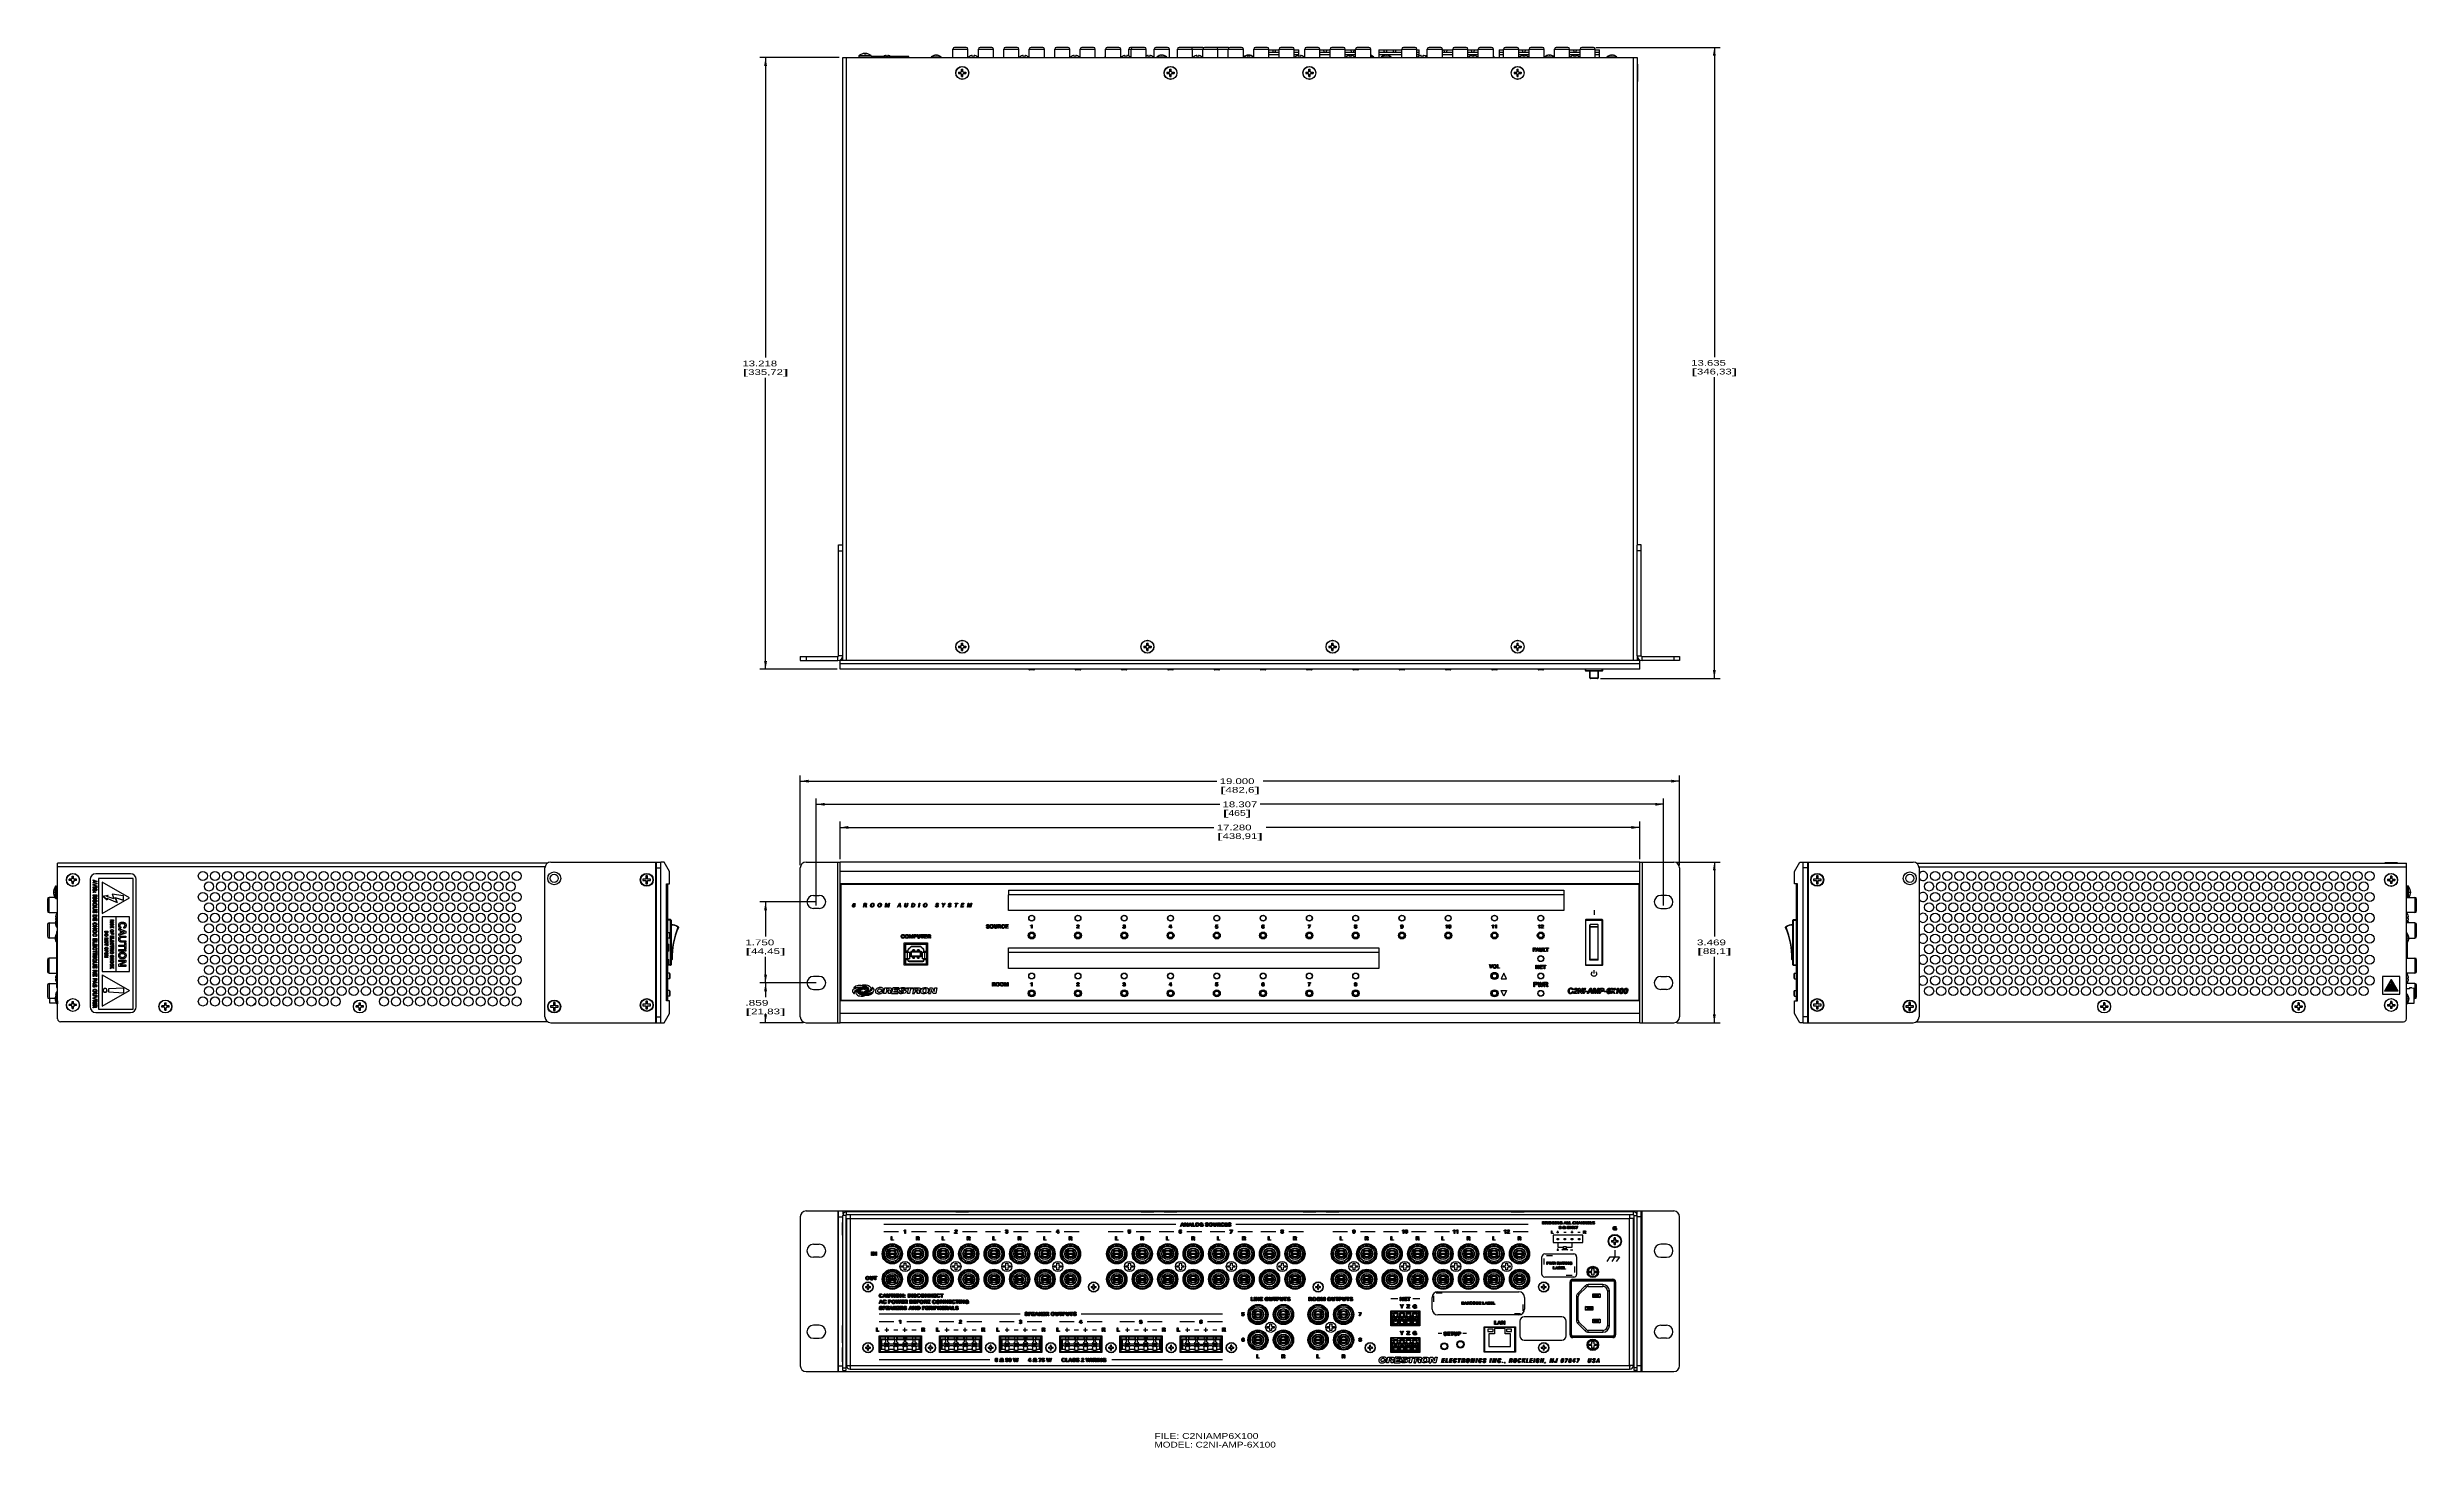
# Model space of a CAD drawing. Header units: inches. Extents: x -3.6 to 47.6, y 1.8 to 32.
import ezdxf
from ezdxf.enums import TextEntityAlignment as Align

# ---------------------------------------------------------------- set-up
doc = ezdxf.new("R2010")
doc.units = ezdxf.units.IN
doc.header["$LTSCALE"] = 2.42
doc.header["$MEASUREMENT"] = 0
doc.layers.get('0').update_dxf_attribs({"linetype": 'CONTINUOUS'})
doc.layers.add('DIM', color=7, linetype='CONTINUOUS')
doc.styles.get("Standard").update_dxf_attribs({"font": 'arial'})
doc.dimstyles.new('DIMSTYLE_1', dxfattribs={"dimtxt": 0.125, "dimasz": 0.18, "dimexe": 0.125, "dimexo": 0.0625, "dimgap": 0.0625, "dimtad": 0, "dimtih": 1, "dimtoh": 1, "dimdec": 3, "dimzin": 4, "dimdsep": 46, "dimtxsty": 'STANDARD', "dimblk": '_FILLED', "dimblk1": '_FILLED', "dimblk2": '_FILLED', "dimcen": 0.09, "dimadec": 0, "dimazin": 0, "dimtp": 0.003, "dimtm": 0.003, "dimtfac": 1, "dimtdec": 3, "dimtofl": 0, "dimtmove": 0, "dimatfit": 3, "dimldrblk": '_FILLED', "dimfxl": 1, "dimtolj": 1, "dimtzin": 4, "dimarcsym": 0})

# ---------------------------------------------------------------- blocks, each defined once
blk = doc.blocks.new('_FILLED')
at = {"color": 0, "linetype": 'ByBlock'}
blk.add_solid([(0, 0), (-1, 0.174), (-1, -0.174)], dxfattribs=at)
blk = doc.blocks.new('*D1')
at = {"layer": 'DIM', "color": 7, "linetype": 'Continuous'}
for p, q in [((13.569, 14.494), (13.569, 15.307)), ((13.569, 15.182), (21.647, 15.182)), ((30.849, 15.182), (22.772, 15.182)), ((30.849, 14.494), (30.849, 15.307))]:
    blk.add_line(p, q, dxfattribs=at)
at = {"layer": 'DIM', "color": 7, "linetype": 'Continuous', "xscale": 0.18, "yscale": 0.18, "zscale": 0.18, "rotation": 180}
blk.add_blockref('_FILLED', (13.569, 15.182), dxfattribs=at)
at = {"layer": 'DIM', "color": 7, "linetype": 'Continuous', "xscale": 0.18, "yscale": 0.18, "zscale": 0.18}
blk.add_blockref('_FILLED', (30.849, 15.182), dxfattribs=at)
at = {"layer": 'DIM', "color": 7, "linetype": 'Continuous'}
for s, width, p, p2 in [('17.280', 1.404215, (21.709, 15.119), (22.459, 15.119)), ('[', 2.57645, (21.709, 14.932), (21.834, 14.932)), ('438,91', 1.404215, (21.834, 14.932), (22.584, 14.932)), (']', 2.57645, (22.584, 14.932), (22.709, 14.932))]:
    blk.add_text(s, height=0.125, dxfattribs=dict(at, width=width)).set_placement(p, p2, align=Align.FIT)
blk = doc.blocks.new('*D2')
at = {"layer": 'DIM', "color": 7, "linetype": 'Continuous'}
for p, q in [((13.056, 13.495), (13.056, 15.807)), ((13.056, 15.682), (21.772, 15.682)), ((31.363, 15.682), (22.647, 15.682)), ((31.363, 13.495), (31.363, 15.807))]:
    blk.add_line(p, q, dxfattribs=at)
at = {"layer": 'DIM', "color": 7, "linetype": 'Continuous', "xscale": 0.18, "yscale": 0.18, "zscale": 0.18, "rotation": 180}
blk.add_blockref('_FILLED', (13.056, 15.682), dxfattribs=at)
at = {"layer": 'DIM', "color": 7, "linetype": 'Continuous', "xscale": 0.18, "yscale": 0.18, "zscale": 0.18}
blk.add_blockref('_FILLED', (31.363, 15.682), dxfattribs=at)
at = {"layer": 'DIM', "color": 7, "linetype": 'Continuous'}
for s, width, p, p2 in [('18.307', 1.404215, (21.834, 15.619), (22.584, 15.619)), ('[', 2.57645, (21.834, 15.432), (21.959, 15.432)), ('465', 1.287094, (21.959, 15.432), (22.334, 15.432)), (']', 2.57645, (22.334, 15.432), (22.459, 15.432))]:
    blk.add_text(s, height=0.125, dxfattribs=dict(at, width=width)).set_placement(p, p2, align=Align.FIT)
blk = doc.blocks.new('*D3')
at = {"layer": 'DIM', "color": 7, "linetype": 'Continuous'}
for p, q in [((12.709, 14.369), (12.709, 16.307)), ((12.709, 16.182), (21.709, 16.182)), ((31.709, 16.182), (22.709, 16.182)), ((31.709, 14.369), (31.709, 16.307))]:
    blk.add_line(p, q, dxfattribs=at)
at = {"layer": 'DIM', "color": 7, "linetype": 'Continuous', "xscale": 0.18, "yscale": 0.18, "zscale": 0.18, "rotation": 180}
blk.add_blockref('_FILLED', (12.709, 16.182), dxfattribs=at)
at = {"layer": 'DIM', "color": 7, "linetype": 'Continuous', "xscale": 0.18, "yscale": 0.18, "zscale": 0.18}
blk.add_blockref('_FILLED', (31.709, 16.182), dxfattribs=at)
at = {"layer": 'DIM', "color": 7, "linetype": 'Continuous'}
for s, width, p, p2 in [('19.000', 1.404215, (21.772, 16.119), (22.522, 16.119)), ('[', 2.57645, (21.772, 15.932), (21.897, 15.932)), ('482,6', 1.430244, (21.897, 15.932), (22.522, 15.932)), (']', 2.57645, (22.522, 15.932), (22.647, 15.932))]:
    blk.add_text(s, height=0.125, dxfattribs=dict(at, width=width)).set_placement(p, p2, align=Align.FIT)
blk = doc.blocks.new('*D4')
at = {"layer": 'DIM', "color": 7, "linetype": 'Continuous'}
for p, q in [((13.056, 11.822), (11.834, 11.822)), ((11.959, 11.822), (11.959, 11.518)), ((12.772, 10.963), (11.834, 10.963)), ((11.959, 10.963), (11.959, 11.08))]:
    blk.add_line(p, q, dxfattribs=at)
at = {"layer": 'DIM', "color": 7, "linetype": 'Continuous', "xscale": 0.18, "yscale": 0.18, "zscale": 0.18}
for p, rotation in [((11.959, 11.822), 90), ((11.959, 10.963), 270)]:
    blk.add_blockref('_FILLED', p, dxfattribs=dict(at, rotation=rotation))
at = {"layer": 'DIM', "color": 7, "linetype": 'Continuous'}
for s, width, p, p2 in [('.859', 1.471149, (11.522, 11.33), (12.022, 11.33)), ('[', 2.57645, (11.522, 11.143), (11.647, 11.143)), ('21,83', 1.430244, (11.647, 11.143), (12.272, 11.143)), (']', 2.57645, (12.272, 11.143), (12.397, 11.143))]:
    blk.add_text(s, height=0.125, dxfattribs=dict(at, width=width)).set_placement(p, p2, align=Align.FIT)
blk = doc.blocks.new('*D5')
at = {"layer": 'DIM', "color": 7, "linetype": 'Continuous'}
for p, q in [((13.056, 13.572), (11.834, 13.572)), ((11.959, 13.572), (11.959, 12.822)), ((11.959, 11.822), (11.959, 12.385)), ((13.056, 11.822), (11.834, 11.822))]:
    blk.add_line(p, q, dxfattribs=at)
at = {"layer": 'DIM', "color": 7, "linetype": 'Continuous', "xscale": 0.18, "yscale": 0.18, "zscale": 0.18}
for p, rotation in [((11.959, 13.572), 90), ((11.959, 11.822), 270)]:
    blk.add_blockref('_FILLED', p, dxfattribs=dict(at, rotation=rotation))
at = {"layer": 'DIM', "color": 7, "linetype": 'Continuous'}
for s, width, p, p2 in [('1.750', 1.430244, (11.522, 12.635), (12.147, 12.635)), ('[', 2.57645, (11.522, 12.447), (11.647, 12.447)), ('44,45', 1.430244, (11.647, 12.447), (12.272, 12.447)), (']', 2.57645, (12.272, 12.447), (12.397, 12.447))]:
    blk.add_text(s, height=0.125, dxfattribs=dict(at, width=width)).set_placement(p, p2, align=Align.FIT)
blk = doc.blocks.new('*D6')
at = {"layer": 'DIM', "color": 7, "linetype": 'Continuous'}
for p, q in [((31.647, 14.432), (32.584, 14.432)), ((32.459, 14.432), (32.459, 12.822)), ((32.459, 10.963), (32.459, 12.385)), ((31.647, 10.963), (32.584, 10.963))]:
    blk.add_line(p, q, dxfattribs=at)
at = {"layer": 'DIM', "color": 7, "linetype": 'Continuous', "xscale": 0.18, "yscale": 0.18, "zscale": 0.18}
for p, rotation in [((32.459, 14.432), 90), ((32.459, 10.963), 270)]:
    blk.add_blockref('_FILLED', p, dxfattribs=dict(at, rotation=rotation))
at = {"layer": 'DIM', "color": 7, "linetype": 'Continuous'}
for s, width, p, p2 in [('3.469', 1.430244, (32.084, 12.635), (32.709, 12.635)), ('[', 2.57645, (32.084, 12.447), (32.209, 12.447)), ('88,1', 1.471149, (32.209, 12.447), (32.709, 12.447)), (']', 2.57645, (32.709, 12.447), (32.834, 12.447))]:
    blk.add_text(s, height=0.125, dxfattribs=dict(at, width=width)).set_placement(p, p2, align=Align.FIT)
blk = doc.blocks.new('*D7')
at = {"layer": 'DIM', "color": 7, "linetype": 'Continuous'}
for p, q in [((13.547, 31.817), (11.834, 31.817)), ((11.959, 31.817), (11.959, 25.333)), ((11.959, 18.599), (11.959, 24.895)), ((13.507, 18.599), (11.834, 18.599))]:
    blk.add_line(p, q, dxfattribs=at)
at = {"layer": 'DIM', "color": 7, "linetype": 'Continuous', "xscale": 0.18, "yscale": 0.18, "zscale": 0.18}
for p, rotation in [((11.959, 31.817), 90), ((11.959, 18.599), 270)]:
    blk.add_blockref('_FILLED', p, dxfattribs=dict(at, rotation=rotation))
at = {"layer": 'DIM', "color": 7, "linetype": 'Continuous'}
for s, width, p, p2 in [('13.218', 1.404215, (11.459, 25.145), (12.209, 25.145)), ('[', 2.57645, (11.459, 24.958), (11.584, 24.958)), ('335,72', 1.404215, (11.584, 24.958), (12.334, 24.958)), (']', 2.57645, (12.334, 24.958), (12.459, 24.958))]:
    blk.add_text(s, height=0.125, dxfattribs=dict(at, width=width)).set_placement(p, p2, align=Align.FIT)
blk = doc.blocks.new('*D8')
at = {"layer": 'DIM', "color": 7, "linetype": 'Continuous'}
for p, q in [((29.902, 32.037), (32.584, 32.037)), ((32.459, 32.037), (32.459, 25.345)), ((32.459, 18.403), (32.459, 24.908)), ((29.999, 18.403), (32.584, 18.403))]:
    blk.add_line(p, q, dxfattribs=at)
at = {"layer": 'DIM', "color": 7, "linetype": 'Continuous', "xscale": 0.18, "yscale": 0.18, "zscale": 0.18}
for p, rotation in [((32.459, 32.037), 90), ((32.459, 18.403), 270)]:
    blk.add_blockref('_FILLED', p, dxfattribs=dict(at, rotation=rotation))
at = {"layer": 'DIM', "color": 7, "linetype": 'Continuous'}
for s, width, p, p2 in [('13.635', 1.404215, (31.959, 25.158), (32.709, 25.158)), ('[', 2.57645, (31.959, 24.97), (32.084, 24.97)), ('346,33', 1.404215, (32.084, 24.97), (32.834, 24.97)), (']', 2.57645, (32.834, 24.97), (32.959, 24.97))]:
    blk.add_text(s, height=0.125, dxfattribs=dict(at, width=width)).set_placement(p, p2, align=Align.FIT)

msp = doc.modelspace()

# ---------------------------------------------------------------- linework, layer by layer
at = {"color": 7, "linetype": 'Continuous'}
for p, q in [((13.6278, 21.2839), (13.6278, 31.8165)), ((13.6278, 31.8165), (30.7908, 31.8165)), ((13.7078, 18.7865), (13.7078, 31.8165)), ((13.9733, 31.8471), (13.9733, 31.8165)), ((14.2453, 31.8471), (13.9733, 31.8471)), ((13.9792, 31.8595), (14.2394, 31.8595)), ((14.0362, 31.892), (14.036, 31.8923)), ((14.1229, 31.9025), (14.0957, 31.9025)), ((14.0963, 31.9015), (14.0963, 31.892)), ((14.1223, 31.9015), (14.1223, 31.892)), ((14.1826, 31.8923), (14.1824, 31.892)), ((14.2453, 31.8471), (14.2453, 31.8165)), ((14.5023, 31.8406), (14.2453, 31.8406)), ((14.2453, 31.8288), (14.486, 31.8288)), ((14.481, 31.8244), (14.481, 31.8165)), ((14.481, 31.8165), (14.481, 31.8244)), ((14.6877, 31.8244), (14.481, 31.8244)), ((14.5075, 31.8429), (14.5075, 31.8438)), ((14.5644, 31.8446), (14.5644, 31.8603)), ((14.6042, 31.8603), (14.6042, 31.8446)), ((14.6611, 31.8438), (14.6611, 31.8429)), ((15.0449, 31.8406), (14.6663, 31.8406)), ((14.6826, 31.8288), (15.0567, 31.8288)), ((14.6877, 31.8244), (14.6877, 31.8165)), ((14.6877, 31.8165), (14.6877, 31.8244)), ((15.0174, 31.8406), (15.0174, 31.8165)), ((15.0567, 31.8288), (15.0567, 31.8165)), ((15.7558, 31.8196), (15.5348, 31.8196)), ((15.5407, 31.832), (15.7499, 31.832)), ((15.5921, 31.8603), (15.592, 31.8605)), ((15.6546, 31.8665), (15.636, 31.8665)), ((15.6368, 31.8653), (15.6368, 31.8603)), ((15.6538, 31.8653), (15.6538, 31.8603)), ((15.6987, 31.8605), (15.6986, 31.8603)), ((16.0063, 31.8165), (16.0063, 32.0001)), ((16.0063, 32.0001), (16.3331, 32.0001)), ((16.2957, 32.0375), (16.0437, 32.0375)), ((16.3331, 31.8165), (16.3331, 32.0001)), ((16.3685, 31.8415), (16.3685, 31.8426)), ((16.4254, 31.8435), (16.4254, 31.8609)), ((16.4652, 31.8609), (16.4652, 31.8435)), ((16.5221, 31.8426), (16.5221, 31.8415)), ((16.5575, 31.8165), (16.5575, 32.0001)), ((16.5575, 32.0001), (16.8843, 32.0001)), ((16.8469, 32.0375), (16.5949, 32.0375)), ((16.8843, 31.8165), (16.8843, 32.0001)), ((17.1063, 31.8165), (17.1063, 32.0001)), ((17.1063, 32.0001), (17.4331, 32.0001)), ((17.3957, 32.0375), (17.1437, 32.0375)), ((17.4331, 31.8165), (17.4331, 32.0001)), ((17.4685, 31.8415), (17.4685, 31.8426)), ((17.5254, 31.8435), (17.5254, 31.8609)), ((17.5652, 31.8609), (17.5652, 31.8435)), ((17.6221, 31.8426), (17.6221, 31.8415)), ((17.6575, 31.8165), (17.6575, 32.0001)), ((17.6575, 32.0001), (17.9843, 32.0001)), ((17.9469, 32.0375), (17.6949, 32.0375)), ((17.9843, 31.8165), (17.9843, 32.0001)), ((18.2063, 31.8165), (18.2063, 32.0001)), ((18.2063, 32.0001), (18.5331, 32.0001)), ((18.4957, 32.0375), (18.2437, 32.0375)), ((18.5331, 31.8165), (18.5331, 32.0001)), ((18.5685, 31.8415), (18.5685, 31.8426)), ((18.6254, 31.8435), (18.6254, 31.8609)), ((18.6652, 31.8609), (18.6652, 31.8435)), ((18.7221, 31.8426), (18.7221, 31.8415)), ((18.7575, 31.8165), (18.7575, 32.0001)), ((18.7575, 32.0001), (19.0843, 32.0001)), ((19.0469, 32.0375), (18.7949, 32.0375)), ((19.0843, 31.8165), (19.0843, 32.0001)), ((19.3063, 31.8196), (19.2848, 31.8196)), ((19.2907, 31.832), (19.3063, 31.832)), ((19.3063, 31.8165), (19.3063, 32.0001)), ((19.3063, 32.0001), (19.6331, 32.0001)), ((19.5957, 32.0375), (19.3437, 32.0375)), ((19.6331, 31.8165), (19.6331, 32.0001)), ((19.6685, 31.8415), (19.6685, 31.8426)), ((19.7254, 31.8435), (19.7254, 31.8609)), ((19.7652, 31.8609), (19.7652, 31.8435)), ((19.8063, 31.8504), (19.8063, 32.0001)), ((19.8063, 32.0001), (20.1843, 32.0001)), ((19.8221, 31.8426), (19.8221, 31.8415)), ((20.1469, 32.0375), (19.8437, 32.0375)), ((19.8575, 31.8165), (19.8575, 32.0001)), ((20.1843, 31.8165), (20.1843, 32.0001)), ((20.2254, 31.8435), (20.2254, 31.8609)), ((20.2652, 31.8609), (20.2652, 31.8435)), ((20.3221, 31.8426), (20.3221, 31.8415)), ((20.3575, 31.8165), (20.3575, 32.0001)), ((20.3575, 32.0001), (20.6843, 32.0001)), ((20.6469, 32.0375), (20.3949, 32.0375)), ((20.6308, 31.8196), (20.4098, 31.8196)), ((20.4157, 31.832), (20.6249, 31.832)), ((20.4671, 31.8603), (20.467, 31.8605)), ((20.5296, 31.8665), (20.511, 31.8665)), ((20.5118, 31.8653), (20.5118, 31.8603)), ((20.5288, 31.8653), (20.5288, 31.8603)), ((20.5737, 31.8605), (20.5736, 31.8603)), ((20.6843, 31.8165), (20.6843, 32.0001)), ((20.8563, 31.8165), (20.8563, 32.0001)), ((20.8563, 32.0001), (22.2831, 32.0001)), ((21.3957, 32.0375), (20.8937, 32.0375)), ((21.1831, 31.8165), (21.1831, 32.0001)), ((21.2185, 31.8415), (21.2185, 31.8426)), ((21.2754, 31.8435), (21.2754, 31.8609)), ((21.3152, 31.8609), (21.3152, 31.8435)), ((21.3721, 31.8426), (21.3721, 31.8415)), ((21.4075, 31.8165), (21.4075, 32.0001)), ((21.9469, 32.0375), (21.4449, 32.0375)), ((21.7343, 31.8165), (21.7343, 32.0001)), ((21.9563, 31.8165), (21.9563, 32.0001)), ((22.2457, 32.0375), (21.9937, 32.0375)), ((22.2831, 31.8165), (22.2831, 32.0001)), ((22.2915, 31.8196), (22.2848, 31.8196)), ((22.2907, 31.832), (22.3044, 31.832)), ((22.3185, 31.8415), (22.3185, 31.8426)), ((22.3421, 31.8603), (22.342, 31.8605)), ((22.3754, 31.8435), (22.3754, 31.8609)), ((22.4046, 31.8665), (22.386, 31.8665)), ((22.3868, 31.8653), (22.3868, 31.8603)), ((22.4038, 31.8653), (22.4038, 31.8603)), ((22.4152, 31.8609), (22.4152, 31.8435)), ((22.4487, 31.8605), (22.4486, 31.8603)), ((22.4721, 31.8426), (22.4721, 31.8415)), ((22.4999, 31.832), (22.4863, 31.832)), ((22.5058, 31.8196), (22.4991, 31.8196)), ((22.5075, 31.8165), (22.5075, 32.0001)), ((22.5075, 32.0001), (22.8343, 32.0001)), ((22.7969, 32.0375), (22.5449, 32.0375)), ((22.8343, 31.8165), (22.8343, 32.0001)), ((22.8343, 31.9825), (23.0563, 31.9825)), ((22.8343, 31.9325), (23.0563, 31.9325)), ((22.8343, 31.8825), (23.0563, 31.8825)), ((22.9153, 31.9825), (22.9253, 31.9325)), ((22.9753, 31.9825), (22.9653, 31.9325)), ((23.0563, 31.8165), (23.0563, 32.0001)), ((23.0563, 32.0001), (23.3831, 32.0001)), ((23.3457, 32.0375), (23.0937, 32.0375)), ((23.3831, 31.8165), (23.3831, 32.0001)), ((23.3831, 31.9825), (23.4783, 31.9825)), ((23.3831, 31.9325), (23.4783, 31.9325)), ((23.3831, 31.8825), (23.4783, 31.8825)), ((23.4185, 31.8415), (23.4185, 31.8426)), ((23.4754, 31.8435), (23.4754, 31.8609)), ((23.4783, 31.8439), (23.4783, 31.9825)), ((23.5152, 31.8609), (23.5152, 31.8435)), ((23.5721, 31.8426), (23.5721, 31.8415)), ((23.5907, 31.832), (23.6075, 31.832)), ((23.6075, 31.8196), (23.5991, 31.8196)), ((23.6075, 31.8165), (23.6075, 32.0001)), ((23.6075, 32.0001), (23.9343, 32.0001)), ((23.8969, 32.0375), (23.6449, 32.0375)), ((23.9343, 31.8165), (23.9343, 32.0001)), ((23.9343, 31.9825), (24.1563, 31.9825)), ((23.9343, 31.9325), (24.1563, 31.9325)), ((23.9343, 31.8825), (24.1563, 31.8825)), ((24.0298, 31.9325), (24.0198, 31.9825)), ((24.0798, 31.9825), (24.0698, 31.9325)), ((24.1563, 31.8165), (24.1563, 32.0001)), ((24.1563, 32.0001), (24.4831, 32.0001)), ((24.4457, 32.0375), (24.1937, 32.0375)), ((24.4831, 31.8165), (24.4831, 32.0001)), ((24.4831, 31.9825), (24.7075, 31.9825)), ((24.4831, 31.9325), (24.7075, 31.9325)), ((24.4831, 31.8825), (24.7075, 31.8825)), ((24.5185, 31.8415), (24.5185, 31.8426)), ((24.5754, 31.8435), (24.5754, 31.8609)), ((24.6208, 31.9325), (24.6108, 31.9825)), ((24.6152, 31.8609), (24.6152, 31.8435)), ((24.6708, 31.9825), (24.6608, 31.9325)), ((24.6721, 31.8426), (24.6721, 31.8415)), ((24.7075, 31.8165), (24.7075, 32.0001)), ((24.7075, 32.0001), (25.0343, 32.0001)), ((24.9969, 32.0375), (24.7449, 32.0375)), ((25.0343, 31.8165), (25.0343, 32.0001)), ((25.0999, 31.832), (25.0343, 31.832)), ((25.1058, 31.8196), (25.0343, 31.8196)), ((25.0487, 31.8605), (25.0486, 31.8603)), ((25.2123, 31.9825), (25.2123, 31.8165)), ((25.2123, 31.9825), (25.7063, 31.9825)), ((25.2123, 31.9325), (25.7063, 31.9325)), ((25.2123, 31.8825), (25.7063, 31.8825)), ((25.4808, 31.8196), (25.2598, 31.8196)), ((25.2657, 31.832), (25.4749, 31.832)), ((25.3171, 31.8603), (25.317, 31.8605)), ((25.3298, 31.9325), (25.3198, 31.9825)), ((25.3796, 31.8665), (25.361, 31.8665)), ((25.3618, 31.8653), (25.3618, 31.8603)), ((25.3798, 31.9825), (25.3698, 31.9325)), ((25.3788, 31.8653), (25.3788, 31.8603)), ((25.4237, 31.8605), (25.4236, 31.8603)), ((25.5153, 31.9825), (25.5253, 31.9325)), ((25.5753, 31.9825), (25.5653, 31.9325)), ((25.7063, 31.8165), (25.7063, 32.0001)), ((25.7063, 32.0001), (26.0331, 32.0001)), ((25.9957, 32.0375), (25.7437, 32.0375)), ((26.0331, 31.8165), (26.0331, 32.0001)), ((26.0331, 31.9825), (26.0783, 31.9825)), ((26.0331, 31.9325), (26.0783, 31.9325)), ((26.0331, 31.8825), (26.0783, 31.8825)), ((26.0685, 31.8415), (26.0685, 31.8426)), ((26.0783, 31.8474), (26.0783, 31.9825)), ((26.1254, 31.8435), (26.1254, 31.8609)), ((26.1652, 31.8609), (26.1652, 31.8435)), ((26.2221, 31.8426), (26.2221, 31.8415)), ((26.2363, 31.832), (26.2575, 31.832)), ((26.2421, 31.8603), (26.242, 31.8605)), ((26.2575, 31.8196), (26.2491, 31.8196)), ((26.2575, 31.8165), (26.2575, 32.0001)), ((26.2575, 32.0001), (26.5843, 32.0001)), ((26.5469, 32.0375), (26.2949, 32.0375)), ((26.5843, 31.8165), (26.5843, 32.0001)), ((26.5843, 31.9825), (26.8063, 31.9825)), ((26.5843, 31.9325), (26.8063, 31.9325)), ((26.5843, 31.8825), (26.8063, 31.8825)), ((26.6298, 31.9325), (26.6198, 31.9825)), ((26.6798, 31.9825), (26.6698, 31.9325)), ((26.8063, 31.8165), (26.8063, 32.0001)), ((26.8063, 32.0001), (27.1331, 32.0001)), ((27.0957, 32.0375), (26.8437, 32.0375)), ((27.1331, 31.8165), (27.1331, 32.0001)), ((27.1331, 31.9825), (27.3575, 31.9825)), ((27.1331, 31.9325), (27.3575, 31.9325)), ((27.1331, 31.8825), (27.3575, 31.8825)), ((27.1685, 31.8415), (27.1685, 31.8426)), ((27.2208, 31.9325), (27.2108, 31.9825)), ((27.2254, 31.8435), (27.2254, 31.8609)), ((27.2708, 31.9825), (27.2608, 31.9325)), ((27.2652, 31.8609), (27.2652, 31.8435)), ((27.3221, 31.8426), (27.3221, 31.8415)), ((27.3575, 31.8165), (27.3575, 32.0001)), ((27.3575, 32.0001), (27.6843, 32.0001)), ((27.6469, 32.0375), (27.3949, 32.0375)), ((27.6843, 31.8165), (27.6843, 32.0001)), ((27.6999, 31.832), (27.6843, 31.832)), ((27.7058, 31.8196), (27.6843, 31.8196)), ((27.8123, 31.9825), (27.8123, 31.8165)), ((27.8123, 31.9825), (27.9063, 31.9825)), ((27.8123, 31.9325), (27.9063, 31.9325)), ((27.8123, 31.8825), (27.9063, 31.8825)), ((27.9063, 31.8165), (27.9063, 32.0001)), ((27.9063, 32.0001), (28.2331, 32.0001)), ((28.1957, 32.0375), (27.9437, 32.0375)), ((28.2331, 31.8165), (28.2331, 32.0001)), ((28.2331, 31.9825), (28.4575, 31.9825)), ((28.2331, 31.9325), (28.4575, 31.9325)), ((28.2331, 31.8825), (28.4575, 31.8825)), ((28.2685, 31.8415), (28.2685, 31.8426)), ((28.3238, 31.9325), (28.3138, 31.9825)), ((28.3254, 31.8435), (28.3254, 31.8609)), ((28.3738, 31.9825), (28.3638, 31.9325)), ((28.3652, 31.8609), (28.3652, 31.8435)), ((28.4221, 31.8426), (28.4221, 31.8415)), ((28.4575, 31.8165), (28.4575, 32.0001)), ((28.4575, 32.0001), (28.7843, 32.0001)), ((28.7469, 32.0375), (28.4949, 32.0375)), ((28.7843, 31.8165), (28.7843, 32.0001)), ((29.0058, 31.8196), (28.7848, 31.8196)), ((28.7907, 31.832), (28.9999, 31.832)), ((28.8421, 31.8603), (28.842, 31.8605)), ((28.9046, 31.8665), (28.886, 31.8665)), ((28.8868, 31.8653), (28.8868, 31.8603)), ((28.9038, 31.8653), (28.9038, 31.8603)), ((28.9487, 31.8605), (28.9486, 31.8603)), ((29.0063, 31.8165), (29.0063, 32.0001)), ((29.0063, 32.0001), (29.3331, 32.0001)), ((29.2957, 32.0375), (29.0437, 32.0375)), ((29.3331, 31.8165), (29.3331, 32.0001)), ((29.3331, 31.9825), (29.5575, 31.9825)), ((29.3331, 31.9325), (29.5575, 31.9325)), ((29.3331, 31.8825), (29.5575, 31.8825)), ((29.3685, 31.8415), (29.3685, 31.8426)), ((29.4153, 31.9825), (29.4253, 31.9325)), ((29.4254, 31.8435), (29.4254, 31.8609)), ((29.4652, 31.8609), (29.4652, 31.8435)), ((29.4753, 31.9825), (29.4653, 31.9325)), ((29.5221, 31.8426), (29.5221, 31.8415)), ((29.5575, 32.0001), (29.8843, 32.0001)), ((29.5575, 31.8165), (29.5575, 32.0001)), ((29.8469, 32.0375), (29.5949, 32.0375)), ((29.8843, 31.8165), (29.8843, 32.0001)), ((29.8843, 31.9825), (29.9783, 31.9825)), ((29.8843, 31.9325), (29.9783, 31.9325)), ((29.8843, 31.8825), (29.9783, 31.8825)), ((29.9783, 31.8165), (29.9783, 31.9825)), ((30.3558, 31.8196), (30.1348, 31.8196)), ((30.1407, 31.832), (30.3499, 31.832)), ((30.1921, 31.8603), (30.192, 31.8605)), ((30.2546, 31.8665), (30.236, 31.8665)), ((30.2368, 31.8653), (30.2368, 31.8603)), ((30.2538, 31.8653), (30.2538, 31.8603)), ((30.2987, 31.8605), (30.2986, 31.8603)), ((30.7108, 18.7865), (30.7108, 31.8165)), ((30.7908, 31.8165), (30.7908, 21.2839)), ((13.6248, 31.6241), (13.6248, 31.349)), ((16.1307, 31.5005), (16.1307, 31.4725)), ((16.1307, 31.5005), (16.1785, 31.5005)), ((16.1307, 31.4725), (16.1785, 31.4725)), ((16.1745, 31.5005), (16.1745, 31.4725)), ((16.1785, 31.5005), (16.1953, 31.5173)), ((16.1953, 31.4558), (16.1785, 31.4725)), ((16.1953, 31.5173), (16.1953, 31.5652)), ((16.1953, 31.5652), (16.2233, 31.5652)), ((16.1953, 31.5213), (16.2233, 31.5213)), ((16.1953, 31.4079), (16.1953, 31.4558)), ((16.1953, 31.4518), (16.2233, 31.4518)), ((16.1953, 31.4079), (16.2233, 31.4079)), ((16.2233, 31.5173), (16.2233, 31.5652)), ((16.2233, 31.5173), (16.2401, 31.5005)), ((16.2401, 31.4725), (16.2233, 31.4558)), ((16.2233, 31.4079), (16.2233, 31.4558)), ((16.2401, 31.5005), (16.288, 31.5005)), ((16.2401, 31.4725), (16.288, 31.4725)), ((16.2441, 31.5005), (16.2441, 31.4725)), ((16.288, 31.5005), (16.288, 31.4725)), ((20.6307, 31.5005), (20.6307, 31.4725)), ((20.6307, 31.5005), (20.6785, 31.5005)), ((20.6307, 31.4725), (20.6785, 31.4725)), ((20.6745, 31.5005), (20.6745, 31.4725)), ((20.6785, 31.5005), (20.6953, 31.5173)), ((20.6953, 31.4558), (20.6785, 31.4725)), ((20.6953, 31.5173), (20.6953, 31.5652)), ((20.6953, 31.5652), (20.7233, 31.5652)), ((20.6953, 31.5213), (20.7233, 31.5213)), ((20.6953, 31.4079), (20.6953, 31.4558)), ((20.6953, 31.4518), (20.7233, 31.4518)), ((20.6953, 31.4079), (20.7233, 31.4079)), ((20.7233, 31.5173), (20.7233, 31.5652)), ((20.7233, 31.5173), (20.7401, 31.5005)), ((20.7401, 31.4725), (20.7233, 31.4558)), ((20.7233, 31.4079), (20.7233, 31.4558)), ((20.7401, 31.5005), (20.788, 31.5005)), ((20.7401, 31.4725), (20.788, 31.4725)), ((20.7441, 31.5005), (20.7441, 31.4725)), ((20.788, 31.5005), (20.788, 31.4725)), ((23.6307, 31.5005), (23.6307, 31.4725)), ((23.6307, 31.5005), (23.6785, 31.5005)), ((23.6307, 31.4725), (23.6785, 31.4725)), ((23.6745, 31.5005), (23.6745, 31.4725)), ((23.6785, 31.5005), (23.6953, 31.5173)), ((23.6953, 31.4558), (23.6785, 31.4725)), ((23.6953, 31.5173), (23.6953, 31.5652)), ((23.6953, 31.5652), (23.7233, 31.5652)), ((23.6953, 31.5213), (23.7233, 31.5213)), ((23.6953, 31.4079), (23.6953, 31.4558)), ((23.6953, 31.4518), (23.7233, 31.4518)), ((23.6953, 31.4079), (23.7233, 31.4079)), ((23.7233, 31.5173), (23.7233, 31.5652)), ((23.7233, 31.5173), (23.7401, 31.5005)), ((23.7401, 31.4725), (23.7233, 31.4558)), ((23.7233, 31.4079), (23.7233, 31.4558)), ((23.7401, 31.5005), (23.788, 31.5005)), ((23.7401, 31.4725), (23.788, 31.4725)), ((23.7441, 31.5005), (23.7441, 31.4725)), ((23.788, 31.5005), (23.788, 31.4725)), ((28.1307, 31.5005), (28.1307, 31.4725)), ((28.1307, 31.5005), (28.1785, 31.5005)), ((28.1307, 31.4725), (28.1785, 31.4725)), ((28.1745, 31.5005), (28.1745, 31.4725)), ((28.1785, 31.5005), (28.1953, 31.5173)), ((28.1953, 31.4558), (28.1785, 31.4725)), ((28.1953, 31.5173), (28.1953, 31.5652)), ((28.1953, 31.5652), (28.2233, 31.5652)), ((28.1953, 31.5213), (28.2233, 31.5213)), ((28.1953, 31.4079), (28.1953, 31.4558)), ((28.1953, 31.4518), (28.2233, 31.4518)), ((28.1953, 31.4079), (28.2233, 31.4079)), ((28.2233, 31.5173), (28.2233, 31.5652)), ((28.2233, 31.5173), (28.2401, 31.5005)), ((28.2401, 31.4725), (28.2233, 31.4558)), ((28.2233, 31.4079), (28.2233, 31.4558)), ((28.2401, 31.5005), (28.288, 31.5005)), ((28.2401, 31.4725), (28.288, 31.4725)), ((28.2441, 31.5005), (28.2441, 31.4725)), ((28.288, 31.5005), (28.288, 31.4725)), ((30.7908, 31.6765), (30.7958, 31.6765)), ((30.7908, 31.3015), (30.7958, 31.3015)), ((30.7938, 31.6241), (30.7938, 31.349)), ((30.7958, 31.6765), (30.7958, 31.3015)), ((13.6248, 29.6241), (13.6248, 29.349)), ((30.7938, 29.6241), (30.7938, 29.349)), ((13.6248, 25.4241), (13.6248, 25.149)), ((30.7938, 25.4241), (30.7938, 25.149)), ((13.5381, 18.8922), (13.5381, 21.2865)), ((13.5381, 21.2865), (13.6278, 21.2865)), ((13.5381, 21.1615), (13.6278, 21.1615)), ((13.6278, 18.8922), (13.6278, 21.2839)), ((30.8805, 21.2865), (30.7908, 21.2865)), ((30.7908, 18.8922), (30.7908, 21.2839)), ((30.8805, 21.1615), (30.7908, 21.1615)), ((30.8805, 18.8922), (30.8805, 21.2865)), ((16.1307, 19.1005), (16.1307, 19.0725)), ((16.1307, 19.1005), (16.1785, 19.1005)), ((16.1307, 19.0725), (16.1785, 19.0725)), ((16.1745, 19.1005), (16.1745, 19.0725)), ((16.1785, 19.1005), (16.1953, 19.1173)), ((16.1953, 19.0558), (16.1785, 19.0725)), ((16.1953, 19.1173), (16.1953, 19.1652)), ((16.1953, 19.1652), (16.2233, 19.1652)), ((16.1953, 19.1213), (16.2233, 19.1213)), ((16.1953, 19.0079), (16.1953, 19.0558)), ((16.1953, 19.0518), (16.2233, 19.0518)), ((16.1953, 19.0079), (16.2233, 19.0079)), ((16.2233, 19.1173), (16.2233, 19.1652)), ((16.2233, 19.1173), (16.2401, 19.1005)), ((16.2401, 19.0725), (16.2233, 19.0558)), ((16.2233, 19.0079), (16.2233, 19.0558)), ((16.2401, 19.1005), (16.288, 19.1005)), ((16.2401, 19.0725), (16.288, 19.0725)), ((16.2441, 19.1005), (16.2441, 19.0725)), ((16.288, 19.1005), (16.288, 19.0725)), ((20.1307, 19.1005), (20.1785, 19.1005)), ((20.1307, 19.1005), (20.1307, 19.0725)), ((20.1307, 19.0725), (20.1785, 19.0725)), ((20.1745, 19.1005), (20.1745, 19.0725)), ((20.1785, 19.1005), (20.1953, 19.1173)), ((20.1953, 19.0558), (20.1785, 19.0725)), ((20.1953, 19.1652), (20.2233, 19.1652)), ((20.1953, 19.1173), (20.1953, 19.1652)), ((20.1953, 19.1213), (20.2233, 19.1213)), ((20.1953, 19.0079), (20.1953, 19.0558)), ((20.1953, 19.0518), (20.2233, 19.0518)), ((20.1953, 19.0079), (20.2233, 19.0079)), ((20.2233, 19.1173), (20.2233, 19.1652)), ((20.2233, 19.1173), (20.2401, 19.1005)), ((20.2401, 19.0725), (20.2233, 19.0558)), ((20.2233, 19.0079), (20.2233, 19.0558)), ((20.2401, 19.1005), (20.288, 19.1005)), ((20.2401, 19.0725), (20.288, 19.0725)), ((20.2441, 19.1005), (20.2441, 19.0725)), ((20.288, 19.1005), (20.288, 19.0725)), ((24.1307, 19.1005), (24.1785, 19.1005)), ((24.1307, 19.1005), (24.1307, 19.0725)), ((24.1307, 19.0725), (24.1785, 19.0725)), ((24.1745, 19.1005), (24.1745, 19.0725)), ((24.1785, 19.1005), (24.1953, 19.1173)), ((24.1953, 19.0558), (24.1785, 19.0725)), ((24.1953, 19.1652), (24.2233, 19.1652)), ((24.1953, 19.1173), (24.1953, 19.1652)), ((24.1953, 19.1213), (24.2233, 19.1213)), ((24.1953, 19.0079), (24.1953, 19.0558)), ((24.1953, 19.0518), (24.2233, 19.0518)), ((24.1953, 19.0079), (24.2233, 19.0079)), ((24.2233, 19.1173), (24.2233, 19.1652)), ((24.2233, 19.1173), (24.2401, 19.1005)), ((24.2401, 19.0725), (24.2233, 19.0558)), ((24.2233, 19.0079), (24.2233, 19.0558)), ((24.2401, 19.1005), (24.288, 19.1005)), ((24.2401, 19.0725), (24.288, 19.0725)), ((24.2441, 19.1005), (24.2441, 19.0725)), ((24.288, 19.1005), (24.288, 19.0725)), ((28.1307, 19.1005), (28.1785, 19.1005)), ((28.1307, 19.1005), (28.1307, 19.0725)), ((28.1307, 19.0725), (28.1785, 19.0725)), ((28.1745, 19.1005), (28.1745, 19.0725)), ((28.1785, 19.1005), (28.1953, 19.1173)), ((28.1953, 19.0558), (28.1785, 19.0725)), ((28.1953, 19.1652), (28.2233, 19.1652)), ((28.1953, 19.1173), (28.1953, 19.1652)), ((28.1953, 19.1213), (28.2233, 19.1213)), ((28.1953, 19.0079), (28.1953, 19.0558)), ((28.1953, 19.0518), (28.2233, 19.0518)), ((28.1953, 19.0079), (28.2233, 19.0079)), ((28.2233, 19.1173), (28.2233, 19.1652)), ((28.2233, 19.1173), (28.2401, 19.1005)), ((28.2401, 19.0725), (28.2233, 19.0558)), ((28.2233, 19.0079), (28.2233, 19.0558)), ((28.2401, 19.1005), (28.288, 19.1005)), ((28.2401, 19.0725), (28.288, 19.0725)), ((28.2441, 19.1005), (28.2441, 19.0725)), ((28.288, 19.1005), (28.288, 19.0725)), ((12.7093, 18.8762), (12.7093, 18.7865)), ((12.7093, 18.8762), (13.5221, 18.8762)), ((12.7093, 18.7865), (13.5221, 18.7865)), ((12.8343, 18.8762), (12.8343, 18.7865)), ((13.5221, 18.7865), (13.5221, 18.8762)), ((13.6278, 18.8922), (13.5381, 18.8922)), ((13.5693, 18.599), (13.5693, 18.7865)), ((30.8493, 18.7865), (13.5693, 18.7865)), ((30.8493, 18.7145), (13.5693, 18.7145)), ((30.8493, 18.599), (13.5693, 18.599)), ((13.6278, 18.7865), (13.6278, 18.8922)), ((17.7562, 18.5867), (17.6624, 18.5867)), ((18.7562, 18.5867), (18.6624, 18.5867)), ((19.7562, 18.5867), (19.6624, 18.5867)), ((20.7562, 18.5867), (20.6624, 18.5867)), ((21.7562, 18.5867), (21.6624, 18.5867)), ((22.7562, 18.5867), (22.6624, 18.5867)), ((23.7562, 18.5867), (23.6624, 18.5867)), ((24.7562, 18.5867), (24.6624, 18.5867)), ((25.7562, 18.5867), (25.6624, 18.5867)), ((26.7562, 18.5867), (26.6624, 18.5867)), ((27.7562, 18.5867), (27.6624, 18.5867)), ((28.7562, 18.5867), (28.6624, 18.5867)), ((29.6723, 18.5715), (29.6723, 18.599)), ((29.6723, 18.5715), (30.0463, 18.5715)), ((29.6823, 18.5615), (29.6823, 18.599)), ((30.0363, 18.5615), (29.6823, 18.5615)), ((29.7688, 18.4129), (29.7688, 18.5615)), ((29.7788, 18.4074), (29.7788, 18.5615)), ((29.9398, 18.5615), (29.9398, 18.4074)), ((29.9498, 18.5615), (29.9498, 18.4129)), ((30.0363, 18.5615), (30.0363, 18.599)), ((30.0463, 18.5715), (30.0463, 18.599)), ((30.7908, 18.8922), (30.8805, 18.8922)), ((30.7908, 18.8922), (30.7908, 18.7865)), ((30.8493, 18.599), (30.8493, 18.7865)), ((30.8965, 18.8762), (31.7093, 18.8762)), ((30.8965, 18.7865), (30.8965, 18.8762)), ((31.7093, 18.7865), (30.8965, 18.7865)), ((31.5843, 18.8762), (31.5843, 18.7865)), ((31.7093, 18.8762), (31.7093, 18.7865)), ((29.9367, 18.4048), (29.782, 18.4048)), ((29.782, 18.4048), (29.782, 18.402)), ((29.9367, 18.402), (29.782, 18.402)), ((29.9367, 18.402), (29.9367, 18.4048)), ((-3.3372, 11.0428), (-3.3372, 14.4118)), ((7.2505, 14.4118), (-3.3372, 14.4118)), ((-3.1448, 14.4148), (-2.8696, 14.4148)), ((7.3178, 14.4315), (9.6928, 14.4315)), ((9.5871, 10.963), (9.5871, 14.4315)), ((9.6031, 10.963), (9.6031, 14.4315)), ((9.7648, 14.4318), (9.6928, 14.4318)), ((9.6928, 10.963), (9.6928, 14.4315)), ((9.8803, 14.2318), (9.7648, 14.4318)), ((12.8343, 14.4315), (13.5693, 14.4315)), ((13.5221, 10.963), (13.5221, 14.4315)), ((13.5693, 10.9628), (13.5693, 14.4318)), ((30.8493, 14.4318), (13.5693, 14.4318)), ((30.8493, 10.9628), (30.8493, 14.4318)), ((30.8493, 14.4315), (31.5843, 14.4315)), ((30.8965, 14.4315), (30.8965, 10.963)), ((34.1944, 14.2318), (34.3099, 14.4318)), ((34.3099, 14.4318), (34.3819, 14.4318)), ((34.3819, 10.963), (34.3819, 14.4315)), ((34.3819, 14.4315), (36.7569, 14.4315)), ((34.4716, 14.4315), (34.4716, 10.963)), ((34.4876, 14.4315), (34.4876, 10.963)), ((36.8242, 14.4118), (47.4119, 14.4118)), ((47.2195, 14.4148), (46.9443, 14.4148)), ((47.4119, 11.0428), (47.4119, 14.4118)), ((-3.413, 13.8535), (-3.4126, 13.8534)), ((-3.3801, 13.6501), (-3.3801, 13.9104)), ((-3.3678, 13.9163), (-3.3678, 13.6443)), ((-3.3678, 13.9163), (-3.3372, 13.9163)), ((7.1954, 14.3318), (-3.3372, 14.3318)), ((-3.0859, 14.0338), (-3.0859, 14.0618)), ((-3.038, 14.0618), (-3.0859, 14.0618)), ((-3.038, 14.0338), (-3.0859, 14.0338)), ((-3.042, 14.0338), (-3.042, 14.0618)), ((-3.038, 14.0618), (-3.0212, 14.0785)), ((-3.0212, 14.017), (-3.038, 14.0338)), ((-3.0212, 14.0785), (-3.0212, 14.1264)), ((-3.0212, 14.1264), (-2.9932, 14.1264)), ((-3.0212, 14.0825), (-2.9932, 14.0825)), ((-3.0212, 13.9691), (-3.0212, 14.017)), ((-3.0212, 14.013), (-2.9932, 14.013)), ((-3.0212, 13.9691), (-2.9932, 13.9691)), ((-2.9932, 14.0785), (-2.9932, 14.1264)), ((-2.9932, 14.0785), (-2.9765, 14.0618)), ((-2.9765, 14.0338), (-2.9932, 14.017)), ((-2.9932, 13.9691), (-2.9932, 14.017)), ((-2.9286, 14.0618), (-2.9765, 14.0618)), ((-2.9286, 14.0338), (-2.9765, 14.0338)), ((-2.9724, 14.0338), (-2.9724, 14.0618)), ((-2.9286, 14.0338), (-2.9286, 14.0618)), ((-2.6372, 14.0578), (-2.6372, 11.3078)), ((-2.5703, 14.0349), (-2.5703, 14.0505)), ((-2.5703, 14.0505), (-2.4933, 14.0225)), ((-2.5537, 14.0289), (-2.5703, 14.0349)), ((-2.4933, 14.0031), (-2.5703, 13.9763)), ((-2.5703, 13.993), (-2.5537, 13.9985)), ((-2.5703, 13.9763), (-2.5703, 13.993)), ((-2.5703, 13.9518), (-2.4933, 13.9799)), ((-2.5703, 13.9335), (-2.5703, 13.9518)), ((-2.4933, 13.9051), (-2.5703, 13.9335)), ((-2.5703, 13.8805), (-2.5703, 13.8969)), ((-2.5703, 13.8969), (-2.4933, 13.8969)), ((-2.4933, 13.8805), (-2.5703, 13.8805)), ((-2.5537, 13.9985), (-2.5537, 14.0289)), ((-2.5537, 14.0136), (-2.5411, 14.0136)), ((-2.4933, 13.962), (-2.5535, 13.9417)), ((-2.5535, 13.9417), (-2.4933, 13.9219)), ((-2.5463, 13.8688), (-2.5453, 13.8688)), ((-2.5453, 13.8688), (-2.5453, 13.8526)), ((-2.5411, 14.0248), (-2.5411, 14.0025)), ((-2.5085, 14.0131), (-2.5411, 14.0248)), ((-2.5411, 14.0025), (-2.5085, 14.0131)), ((-2.5366, 13.8418), (-2.5355, 13.8451)), ((-2.5255, 13.8318), (-2.5258, 13.8308)), ((-2.5148, 13.8105), (-2.5148, 13.8248)), ((-1.7622, 14.1828), (-2.5122, 14.1828)), ((-2.51, 14.0136), (-2.4933, 14.0136)), ((-2.4933, 14.0225), (-2.4933, 14.0031)), ((-2.4933, 13.9799), (-2.4933, 13.962)), ((-2.4933, 13.9219), (-2.4933, 13.9051)), ((-2.4933, 13.8969), (-2.4933, 13.8805)), ((-2.4541, 14.0768), (-2.4541, 11.2587)), ((-1.7065, 14.0768), (-2.4541, 14.0768)), ((-2.3738, 14.001), (-2.3738, 13.3231)), ((-1.7868, 13.6621), (-2.3738, 14.001)), ((-1.7065, 11.2587), (-1.7065, 14.0768)), ((-1.6372, 11.3078), (-1.6372, 14.0578)), ((7.1928, 11.088), (7.1928, 14.3065)), ((9.3758, 14.0668), (9.3093, 14.0668)), ((9.3093, 14.0668), (9.3093, 14.0328)), ((9.3093, 14.0328), (9.3758, 14.0328)), ((9.4098, 14.1333), (9.3758, 14.1333)), ((9.3758, 14.1333), (9.3758, 14.0668)), ((9.3758, 14.0328), (9.3758, 13.9663)), ((9.3758, 13.9663), (9.4098, 13.9663)), ((9.4098, 14.0668), (9.4098, 14.1333)), ((9.4763, 14.0668), (9.4098, 14.0668)), ((9.4098, 14.0328), (9.4763, 14.0328)), ((9.4098, 13.9663), (9.4098, 14.0328)), ((9.4763, 14.0328), (9.4763, 14.0668)), ((9.6031, 14.3065), (9.6928, 14.3065)), ((9.8178, 13.9628), (9.8803, 13.9628)), ((9.8178, 11.4318), (9.8178, 13.9628)), ((9.8388, 13.9478), (9.8178, 13.9478)), ((9.8388, 13.9478), (9.8388, 11.4468)), ((9.8803, 13.9628), (9.8803, 14.2318)), ((12.7093, 11.088), (12.7093, 14.3065)), ((30.8493, 14.2318), (13.5693, 14.2318)), ((30.8493, 13.9628), (13.5693, 13.9628)), ((13.5843, 13.9478), (13.5843, 11.4468)), ((30.8343, 13.9478), (13.5843, 13.9478)), ((17.2093, 13.8273), (17.2093, 13.7273)), ((17.2093, 13.8273), (29.2093, 13.8273)), ((29.2093, 13.8273), (29.2093, 13.7273)), ((30.8343, 11.4468), (30.8343, 13.9478)), ((31.7093, 14.3065), (31.7093, 11.088)), ((34.1944, 13.9628), (34.1944, 14.2318)), ((34.2569, 13.9628), (34.1944, 13.9628)), ((34.2359, 11.4468), (34.2359, 13.9478)), ((34.2359, 13.9478), (34.2569, 13.9478)), ((34.2569, 11.4318), (34.2569, 13.9628)), ((34.4716, 14.3065), (34.3819, 14.3065)), ((34.5984, 14.0668), (34.5984, 14.0328)), ((34.6649, 14.0668), (34.5984, 14.0668)), ((34.5984, 14.0328), (34.6649, 14.0328)), ((34.6649, 14.1333), (34.6649, 14.0668)), ((34.6989, 14.1333), (34.6649, 14.1333)), ((34.6649, 14.0328), (34.6649, 13.9663)), ((34.6649, 13.9663), (34.6989, 13.9663)), ((34.6989, 14.0668), (34.6989, 14.1333)), ((34.7654, 14.0668), (34.6989, 14.0668)), ((34.6989, 13.9663), (34.6989, 14.0328)), ((34.6989, 14.0328), (34.7654, 14.0328)), ((34.7654, 14.0328), (34.7654, 14.0668)), ((36.8793, 14.3318), (47.4119, 14.3318)), ((36.8819, 14.3065), (36.8819, 11.088)), ((47.0033, 14.0618), (47.0512, 14.0618)), ((47.0033, 14.0618), (47.0033, 14.0338)), ((47.0033, 14.0338), (47.0512, 14.0338)), ((47.0471, 14.0618), (47.0471, 14.0338)), ((47.0512, 14.0618), (47.0679, 14.0785)), ((47.0679, 14.017), (47.0512, 14.0338)), ((47.0959, 14.1264), (47.0679, 14.1264)), ((47.0679, 14.1264), (47.0679, 14.0785)), ((47.0959, 14.0825), (47.0679, 14.0825)), ((47.0679, 14.017), (47.0679, 13.9691)), ((47.0959, 14.013), (47.0679, 14.013)), ((47.0959, 13.9691), (47.0679, 13.9691)), ((47.0959, 14.1264), (47.0959, 14.0785)), ((47.0959, 14.0785), (47.1127, 14.0618)), ((47.1127, 14.0338), (47.0959, 14.017)), ((47.0959, 14.017), (47.0959, 13.9691)), ((47.1127, 14.0618), (47.1606, 14.0618)), ((47.1127, 14.0338), (47.1606, 14.0338)), ((47.1167, 14.0618), (47.1167, 14.0338)), ((47.1606, 14.0618), (47.1606, 14.0338)), ((47.4425, 13.9163), (47.4119, 13.9163)), ((47.4425, 13.6702), (47.4425, 13.9163)), ((47.4549, 13.6702), (47.4549, 13.9104)), ((47.4873, 13.8534), (47.4877, 13.8535)), ((-3.5582, 13.6328), (-3.5582, 13.3809)), ((-3.5208, 13.3435), (-3.5208, 13.6702)), ((-3.3946, 13.6702), (-3.5208, 13.6702)), ((-3.5208, 13.3435), (-3.3372, 13.3435)), ((-3.4238, 13.7509), (-3.4224, 13.7415)), ((-3.4232, 13.7939), (-3.4232, 13.7666)), ((-3.4222, 13.7933), (-3.4126, 13.7933)), ((-3.4222, 13.7673), (-3.4126, 13.7673)), ((-3.4126, 13.7072), (-3.413, 13.707)), ((-3.3678, 13.6443), (-3.3372, 13.6443)), ((-2.5713, 13.5159), (-2.5713, 13.5166)), ((-2.5713, 13.5166), (-2.5599, 13.5166)), ((-2.5703, 13.4988), (-2.5713, 13.5159)), ((-2.5703, 13.7736), (-2.5703, 13.7871)), ((-2.5703, 13.7871), (-2.5562, 13.7871)), ((-2.5562, 13.7736), (-2.5703, 13.7736)), ((-2.5703, 13.7068), (-2.5703, 13.723)), ((-2.5703, 13.723), (-2.4933, 13.723)), ((-2.5393, 13.7068), (-2.5703, 13.7068)), ((-2.5703, 13.6615), (-2.5703, 13.6793)), ((-2.5703, 13.6361), (-2.5703, 13.6525)), ((-2.5703, 13.6525), (-2.4933, 13.6525)), ((-2.4933, 13.6361), (-2.5703, 13.6361)), ((-2.5703, 13.4775), (-2.5703, 13.4988)), ((-2.5585, 13.4775), (-2.5703, 13.4775)), ((-2.5703, 13.3347), (-2.5703, 13.387)), ((-2.5703, 13.387), (-2.4933, 13.387)), ((-2.5574, 13.3347), (-2.5703, 13.3347)), ((-2.5609, 13.6815), (-2.5492, 13.6826)), ((-2.5599, 13.5166), (-2.5599, 13.5165)), ((-2.5585, 13.4912), (-2.5585, 13.4775)), ((-2.5574, 13.3702), (-2.5574, 13.3347)), ((-2.5367, 13.3702), (-2.5574, 13.3702)), ((-2.5462, 13.6668), (-2.5573, 13.6654)), ((-2.5562, 13.7871), (-2.5562, 13.7736)), ((-2.5463, 13.6243), (-2.5453, 13.6243)), ((-2.5453, 13.6243), (-2.5453, 13.6082)), ((-2.4933, 13.4513), (-2.5418, 13.4513)), ((-2.5411, 13.4174), (-2.4933, 13.4174)), ((-2.5407, 13.4677), (-2.4933, 13.4677)), ((-2.4933, 13.4016), (-2.5407, 13.4016)), ((-2.5393, 13.6926), (-2.5393, 13.7068)), ((-2.5393, 13.694), (-2.5267, 13.694)), ((-2.5367, 13.338), (-2.5367, 13.3702)), ((-2.5242, 13.338), (-2.5367, 13.338)), ((-2.5366, 13.5973), (-2.5355, 13.6006)), ((-2.5307, 13.7736), (-2.5307, 13.7871)), ((-2.5307, 13.7871), (-2.5166, 13.7871)), ((-2.5166, 13.7736), (-2.5307, 13.7736)), ((-2.5267, 13.7068), (-2.5267, 13.6971)), ((-2.5052, 13.7068), (-2.5267, 13.7068)), ((-2.5267, 13.6971), (-2.5267, 13.694)), ((-2.5255, 13.5874), (-2.5258, 13.5864)), ((-2.5242, 13.3702), (-2.5242, 13.338)), ((-2.506, 13.3702), (-2.5242, 13.3702)), ((-2.5166, 13.7871), (-2.5166, 13.7736)), ((-2.5144, 13.8105), (-2.5148, 13.8105)), ((-2.5148, 13.5661), (-2.5148, 13.5804)), ((-2.5144, 13.5661), (-2.5148, 13.5661)), ((-2.506, 13.3359), (-2.506, 13.3702)), ((-2.4933, 13.3359), (-2.506, 13.3359)), ((-2.5052, 13.6971), (-2.5052, 13.7068)), ((-2.5052, 13.694), (-2.4933, 13.694)), ((-2.5029, 13.5165), (-2.5029, 13.5166)), ((-2.5029, 13.5166), (-2.4921, 13.5166)), ((-2.4933, 13.723), (-2.4933, 13.691)), ((-2.4933, 13.6525), (-2.4933, 13.6361)), ((-2.4933, 13.4677), (-2.4933, 13.4513)), ((-2.4933, 13.4174), (-2.4933, 13.4016)), ((-2.4933, 13.387), (-2.4933, 13.3359)), ((-2.4921, 13.5166), (-2.4921, 13.5165)), ((-2.3738, 13.3231), (-1.7868, 13.6621)), ((-2.36, 13.7005), (-2.2413, 13.7163)), ((-2.36, 13.7005), (-2.2697, 13.6182)), ((-2.3111, 13.6559), (-2.36, 13.7005)), ((-2.2697, 13.6182), (-2.3111, 13.6559)), ((-2.2755, 13.6519), (-2.2697, 13.6182)), ((-2.2755, 13.6519), (-2.051, 13.5635)), ((-2.2413, 13.7163), (-2.2706, 13.6909)), ((-2.1204, 13.6397), (-2.2706, 13.6909)), ((-2.1618, 13.7483), (-2.1204, 13.6397)), ((-2.1618, 13.7483), (-1.9204, 13.7138)), ((-2.051, 13.5635), (-2.0928, 13.6657)), ((-2.0928, 13.6657), (-1.9204, 13.6078)), ((-2.0888, 13.6559), (-2.051, 13.5635)), ((-1.9204, 13.6078), (-2.0635, 13.6559)), ((-1.9204, 13.7138), (-1.9204, 13.6078)), ((12.9928, 13.7123), (13.1188, 13.7123)), ((13.1188, 13.4323), (12.9928, 13.4323)), ((13.8934, 13.519), (13.8836, 13.519)), ((14.0753, 13.4626), (14.0924, 13.5425)), ((14.0856, 13.4626), (14.0753, 13.4626)), ((14.0932, 13.4973), (14.0856, 13.4626)), ((14.0924, 13.5425), (14.1197, 13.5425)), ((14.1103, 13.4973), (14.0932, 13.4973)), ((14.1007, 13.5331), (14.0952, 13.5066)), ((14.0952, 13.5066), (14.1145, 13.5066)), ((14.1195, 13.5331), (14.1007, 13.5331)), ((14.1241, 13.4747), (14.1247, 13.4837)), ((14.1374, 13.4626), (14.1248, 13.4626)), ((14.1358, 13.4855), (14.1354, 13.4775)), ((14.1374, 13.4647), (14.1374, 13.4626)), ((14.5433, 13.4626), (14.5602, 13.5425)), ((14.5536, 13.4626), (14.5433, 13.4626)), ((14.5666, 13.5257), (14.5536, 13.4626)), ((14.5602, 13.5425), (14.5755, 13.5425)), ((14.5766, 13.4626), (14.5672, 13.5327)), ((14.5755, 13.5425), (14.5843, 13.4765)), ((14.5869, 13.4626), (14.5766, 13.4626)), ((14.5843, 13.4765), (14.6205, 13.5425)), ((14.6251, 13.5317), (14.5869, 13.4626)), ((14.6096, 13.4626), (14.6225, 13.5236)), ((14.6195, 13.4626), (14.6096, 13.4626)), ((14.6365, 13.5425), (14.6195, 13.4626)), ((14.6205, 13.5425), (14.6365, 13.5425)), ((14.8084, 13.4626), (14.8514, 13.5425)), ((14.8199, 13.4626), (14.8084, 13.4626)), ((14.8319, 13.4852), (14.8199, 13.4626)), ((14.8637, 13.4852), (14.8319, 13.4852)), ((14.8564, 13.5315), (14.8367, 13.4945)), ((14.8367, 13.4945), (14.8622, 13.4945)), ((14.8514, 13.5425), (14.8647, 13.5425)), ((14.8622, 13.4945), (14.8564, 13.5315)), ((14.8673, 13.4626), (14.8637, 13.4852)), ((14.8647, 13.5425), (14.8781, 13.4626)), ((14.8781, 13.4626), (14.8673, 13.4626)), ((14.9648, 13.4935), (14.9753, 13.5425)), ((14.9858, 13.5425), (14.9748, 13.4904)), ((14.9753, 13.5425), (14.9858, 13.5425)), ((15.0128, 13.489), (15.024, 13.5425)), ((15.0346, 13.5425), (15.0232, 13.4885)), ((15.024, 13.5425), (15.0346, 13.5425)), ((15.1097, 13.4626), (15.1268, 13.5425)), ((15.1396, 13.4626), (15.1097, 13.4626)), ((15.1355, 13.5334), (15.1223, 13.4716)), ((15.1223, 13.4716), (15.1376, 13.4716)), ((15.1268, 13.5425), (15.1496, 13.5425)), ((15.1482, 13.5334), (15.1355, 13.5334)), ((15.2638, 13.4626), (15.2807, 13.5425)), ((15.2748, 13.4626), (15.2638, 13.4626)), ((15.2918, 13.5425), (15.2748, 13.4626)), ((15.2807, 13.5425), (15.2918, 13.5425)), ((15.6323, 13.4853), (15.6325, 13.4874)), ((15.6325, 13.4874), (15.6425, 13.4874)), ((15.6957, 13.5196), (15.6854, 13.5196)), ((15.7947, 13.4957), (15.7767, 13.5425)), ((15.7767, 13.5425), (15.7878, 13.5425)), ((15.7878, 13.5425), (15.8016, 13.5055)), ((15.7879, 13.4626), (15.7947, 13.4957)), ((15.7986, 13.4626), (15.7879, 13.4626)), ((15.8051, 13.4941), (15.7986, 13.4626)), ((15.8016, 13.5055), (15.8263, 13.5425)), ((15.8384, 13.5425), (15.8051, 13.4941)), ((15.8263, 13.5425), (15.8384, 13.5425)), ((15.9053, 13.4853), (15.9054, 13.4874)), ((15.9054, 13.4874), (15.9154, 13.4874)), ((15.9686, 13.5196), (15.9583, 13.5196)), ((16.0532, 13.5334), (16.0551, 13.5425)), ((16.0775, 13.5334), (16.0532, 13.5334)), ((16.0551, 13.5425), (16.1123, 13.5425)), ((16.0625, 13.4626), (16.0775, 13.5334)), ((16.0732, 13.4626), (16.0625, 13.4626)), ((16.0882, 13.5334), (16.0732, 13.4626)), ((16.1103, 13.5334), (16.0882, 13.5334)), ((16.1123, 13.5425), (16.1103, 13.5334)), ((16.1809, 13.4626), (16.1977, 13.5425)), ((16.232, 13.4626), (16.1809, 13.4626)), ((16.1991, 13.4991), (16.1933, 13.4724)), ((16.1933, 13.4724), (16.2341, 13.4724)), ((16.1977, 13.5425), (16.2461, 13.5425)), ((16.2356, 13.4991), (16.1991, 13.4991)), ((16.2062, 13.5327), (16.2011, 13.5085)), ((16.2011, 13.5085), (16.2377, 13.5085)), ((16.2439, 13.5327), (16.2062, 13.5327)), ((16.2341, 13.4724), (16.232, 13.4626)), ((16.2377, 13.5085), (16.2356, 13.4991)), ((16.2461, 13.5425), (16.2439, 13.5327)), ((16.3208, 13.4626), (16.3377, 13.5425)), ((16.3311, 13.4626), (16.3208, 13.4626)), ((16.3442, 13.5257), (16.3311, 13.4626)), ((16.3377, 13.5425), (16.3531, 13.5425)), ((16.3541, 13.4626), (16.3447, 13.5327)), ((16.3531, 13.5425), (16.3619, 13.4765)), ((16.3644, 13.4626), (16.3541, 13.4626)), ((16.3619, 13.4765), (16.398, 13.5425)), ((16.4026, 13.5317), (16.3644, 13.4626)), ((16.3871, 13.4626), (16.4, 13.5236)), ((16.3971, 13.4626), (16.3871, 13.4626)), ((16.414, 13.5425), (16.3971, 13.4626)), ((16.398, 13.5425), (16.414, 13.5425)), ((17.2093, 13.3873), (17.2093, 13.7273)), ((29.2093, 13.7273), (17.2093, 13.7273)), ((29.2093, 13.3873), (17.2093, 13.3873)), ((29.2093, 13.7273), (29.2093, 13.3873)), ((29.8593, 13.3964), (29.8593, 13.2944)), ((31.4258, 13.7123), (31.2998, 13.7123)), ((31.2998, 13.4323), (31.4258, 13.4323)), ((47.4119, 13.6702), (47.5955, 13.6702)), ((47.5955, 13.3435), (47.4119, 13.3435)), ((47.4873, 13.7933), (47.4969, 13.7933)), ((47.4873, 13.7673), (47.4969, 13.7673)), ((47.4877, 13.707), (47.4873, 13.7072)), ((47.4985, 13.8096), (47.4971, 13.8191)), ((47.4979, 13.7939), (47.4979, 13.7666)), ((47.5955, 13.6702), (47.5955, 13.3435)), ((47.6329, 13.3809), (47.6329, 13.6328)), ((-3.5582, 13.0816), (-3.5582, 12.8297)), ((-3.5208, 13.119), (-3.5208, 12.7923)), ((-3.5208, 13.119), (-3.3644, 13.119)), ((-3.3872, 12.7991), (-3.3872, 12.7805)), ((-3.386, 12.7983), (-3.3809, 12.7983)), ((-3.3812, 13.2472), (-3.3622, 13.2472)), ((-3.3622, 13.2153), (-3.3812, 13.2153)), ((-3.3811, 12.8431), (-3.3809, 12.843)), ((-3.3807, 13.1302), (-3.3636, 13.1302)), ((-3.3636, 13.0983), (-3.3807, 13.0983)), ((-3.3668, 13.187), (-3.3653, 13.187)), ((-3.3653, 13.0415), (-3.3668, 13.0415)), ((-3.3658, 13.304), (-3.3641, 13.304)), ((-3.3613, 12.9252), (-3.3613, 11.7283)), ((-3.3613, 12.8976), (-3.3372, 12.8976)), ((-3.3495, 11.7165), (-3.3495, 12.937)), ((-3.3495, 12.937), (-3.3372, 12.937)), ((-3.3451, 13.0109), (-3.3451, 13.2176)), ((-3.3451, 13.2176), (-3.3372, 13.2176)), ((-3.3451, 13.0109), (-3.3372, 13.0109)), ((-2.5716, 12.9371), (-2.5716, 12.9371)), ((-2.5716, 12.9371), (-2.5601, 12.9371)), ((-2.5703, 13.2692), (-2.5703, 13.2933)), ((-2.5703, 13.2933), (-2.4933, 13.2933)), ((-2.5703, 13.1638), (-2.5703, 13.216)), ((-2.5703, 13.216), (-2.4933, 13.216)), ((-2.5574, 13.1638), (-2.5703, 13.1638)), ((-2.5703, 13.0312), (-2.5703, 13.0478)), ((-2.5703, 13.0478), (-2.4933, 13.0478)), ((-2.5366, 13.0312), (-2.5703, 13.0312)), ((-2.5703, 12.9861), (-2.5703, 13.0021)), ((-2.5703, 13.0021), (-2.5366, 13.0021)), ((-2.4933, 12.9861), (-2.5703, 12.9861)), ((-2.5699, 13.2612), (-2.5568, 13.2612)), ((-2.5601, 12.9371), (-2.5601, 12.9371)), ((-2.5575, 13.2769), (-2.5575, 13.2686)), ((-2.5059, 13.2769), (-2.5575, 13.2769)), ((-2.5574, 13.1993), (-2.5574, 13.1638)), ((-2.5367, 13.1993), (-2.5574, 13.1993)), ((-2.5472, 13.0743), (-2.5472, 13.0588)), ((-2.5472, 12.8399), (-2.5472, 12.8244)), ((-2.5367, 13.1671), (-2.5367, 13.1993)), ((-2.5242, 13.1671), (-2.5367, 13.1671)), ((-2.5366, 13.0021), (-2.5366, 13.0312)), ((-2.5242, 13.1993), (-2.5242, 13.1671)), ((-2.506, 13.1993), (-2.5242, 13.1993)), ((-2.5241, 13.0312), (-2.5241, 13.0021)), ((-2.4933, 13.0312), (-2.5241, 13.0312)), ((-2.5241, 13.0021), (-2.4933, 13.0021)), ((-2.5155, 13.0592), (-2.5155, 13.0744)), ((-2.5155, 12.8248), (-2.5155, 12.8401)), ((-2.5066, 13.2612), (-2.4936, 13.2612)), ((-2.506, 13.165), (-2.506, 13.1993)), ((-2.4933, 13.165), (-2.506, 13.165)), ((-2.5059, 13.2686), (-2.5059, 13.2769)), ((-2.5032, 12.9371), (-2.5032, 12.9371)), ((-2.5032, 12.9371), (-2.4921, 12.9371)), ((-2.4933, 13.2692), (-2.4936, 13.2612)), ((-2.4933, 13.2933), (-2.4933, 13.2692)), ((-2.4933, 13.216), (-2.4933, 13.165)), ((-2.4933, 13.0478), (-2.4933, 13.0312)), ((-2.4933, 13.0021), (-2.4933, 12.9861)), ((-2.4921, 12.9371), (-2.4921, 12.9371)), ((-2.3738, 13.2488), (-2.3738, 12.0679)), ((-1.7868, 13.2488), (-2.3738, 13.2488)), ((-2.3147, 12.8564), (-2.3147, 12.8565)), ((-2.3147, 12.8565), (-2.3057, 12.8565)), ((-2.3137, 12.9251), (-2.3137, 12.944)), ((-2.3137, 12.944), (-2.2532, 12.944)), ((-2.3134, 12.9188), (-2.3137, 12.9251)), ((-2.3134, 12.9188), (-2.3031, 12.9188)), ((-2.3057, 12.8565), (-2.3057, 12.8565)), ((-2.3037, 12.9311), (-2.3037, 12.9246)), ((-2.2631, 12.9311), (-2.3037, 12.9311)), ((-2.2637, 12.9188), (-2.2535, 12.9188)), ((-2.2631, 12.9246), (-2.2631, 12.9311)), ((-2.261, 12.8565), (-2.261, 12.8565)), ((-2.261, 12.8565), (-2.2523, 12.8565)), ((-2.2532, 12.9251), (-2.2535, 12.9188)), ((-2.2532, 12.944), (-2.2532, 12.9251)), ((-2.2523, 12.8565), (-2.2523, 12.8564)), ((-2.1939, 12.9461), (-2.1939, 12.9461)), ((-2.1939, 12.9461), (-2.1848, 12.9461)), ((-2.1928, 13.174), (-2.1928, 13.1867)), ((-2.1928, 13.1867), (-2.1323, 13.1867)), ((-2.1685, 13.174), (-2.1928, 13.174)), ((-2.1928, 13.1383), (-2.1928, 13.1524)), ((-2.1928, 13.1184), (-2.1928, 13.1313)), ((-2.1928, 13.1313), (-2.1323, 13.1313)), ((-2.1323, 13.1184), (-2.1928, 13.1184)), ((-2.1928, 13.0386), (-2.1928, 13.0514)), ((-2.1928, 13.0514), (-2.1323, 13.0514)), ((-2.1928, 13.0172), (-2.1615, 13.0386)), ((-2.1615, 13.0386), (-2.1928, 13.0386)), ((-2.1594, 13.0256), (-2.1928, 13.0022)), ((-2.1928, 13.0022), (-2.1928, 13.0172)), ((-2.1928, 12.8946), (-2.1928, 12.9075)), ((-2.1928, 12.9075), (-2.1323, 12.9075)), ((-2.1665, 12.8946), (-2.1928, 12.8946)), ((-2.1928, 12.7969), (-2.1928, 12.838)), ((-2.1928, 12.838), (-2.1323, 12.838)), ((-2.1855, 13.1541), (-2.1763, 13.1549)), ((-2.1848, 12.9461), (-2.1848, 12.9461)), ((-2.1739, 13.1425), (-2.1827, 13.1415)), ((-2.1827, 12.8248), (-2.1827, 12.7969)), ((-2.1665, 12.8248), (-2.1827, 12.8248)), ((-2.174, 13.1092), (-2.1732, 13.1092)), ((-2.1732, 13.1092), (-2.1732, 13.0965)), ((-2.1685, 13.1628), (-2.1685, 13.174)), ((-2.1685, 13.1639), (-2.1586, 13.1639)), ((-2.1665, 12.8706), (-2.1665, 12.8946)), ((-2.1566, 12.8706), (-2.1665, 12.8706)), ((-2.1665, 12.7995), (-2.1665, 12.8248)), ((-2.1566, 12.7995), (-2.1665, 12.7995)), ((-2.1664, 13.088), (-2.1655, 13.0906)), ((-2.1323, 13.0043), (-2.1594, 13.0256)), ((-2.1586, 13.174), (-2.1586, 13.1663)), ((-2.1417, 13.174), (-2.1586, 13.174)), ((-2.1586, 13.1663), (-2.1586, 13.1639)), ((-2.1585, 13.0386), (-2.1323, 13.0188)), ((-2.1323, 13.0386), (-2.1585, 13.0386)), ((-2.1566, 12.8946), (-2.1566, 12.8706)), ((-2.1423, 12.8946), (-2.1566, 12.8946)), ((-2.1566, 12.8248), (-2.1566, 12.7995)), ((-2.1423, 12.8248), (-2.1566, 12.8248)), ((-2.1492, 13.0634), (-2.1492, 13.0746)), ((-2.1489, 13.0634), (-2.1492, 13.0634)), ((-2.1423, 12.8688), (-2.1423, 12.8946)), ((-2.1323, 12.8688), (-2.1423, 12.8688)), ((-2.1423, 12.7978), (-2.1423, 12.8248)), ((-2.1323, 12.7978), (-2.1423, 12.7978)), ((-2.1417, 13.1663), (-2.1417, 13.174)), ((-2.1417, 13.1639), (-2.1417, 13.1663)), ((-2.1417, 13.1639), (-2.1323, 13.1639)), ((-2.1402, 12.9461), (-2.1402, 12.9461)), ((-2.1402, 12.9461), (-2.1314, 12.9461)), ((-2.1323, 13.1867), (-2.1323, 13.1615)), ((-2.1323, 13.1313), (-2.1323, 13.1184)), ((-2.1323, 13.0514), (-2.1323, 13.0386)), ((-2.1323, 13.0188), (-2.1323, 13.0043)), ((-2.1323, 12.9075), (-2.1323, 12.8688)), ((-2.1323, 12.838), (-2.1323, 12.7978)), ((-2.1314, 12.9461), (-2.1314, 12.9461)), ((-2.0803, 13.2488), (-2.0803, 12.0679)), ((-2.0144, 12.964), (-2.0144, 12.9951)), ((-2.0144, 12.9951), (-1.8604, 12.9392)), ((-1.9813, 12.952), (-2.0144, 12.964)), ((-1.8604, 12.9003), (-2.0144, 12.8466)), ((-2.0144, 12.8802), (-1.9813, 12.8911)), ((-2.0144, 12.8466), (-2.0144, 12.8802)), ((-1.9813, 12.8911), (-1.9813, 12.952)), ((-1.9682, 13.0339), (-1.9682, 13.0029)), ((-1.8604, 12.8022), (-1.9575, 12.8022)), ((-1.956, 12.9437), (-1.956, 12.8992)), ((-1.8937, 12.9214), (-1.956, 12.9437)), ((-1.956, 12.8992), (-1.8907, 12.9204)), ((-1.9552, 12.835), (-1.8604, 12.835)), ((-1.9048, 13.0037), (-1.9048, 13.0341)), ((-1.8604, 12.9392), (-1.8604, 12.9003)), ((-1.8604, 12.835), (-1.8604, 12.8022)), ((-1.7868, 12.0679), (-1.7868, 13.2488)), ((9.9078, 13.1898), (9.8388, 13.1898)), ((9.9178, 13.1798), (9.8388, 13.1798)), ((9.881, 12.9065), (9.8388, 12.9072)), ((9.881, 12.9065), (9.881, 12.7891)), ((9.8926, 12.8946), (9.8926, 12.8009)), ((9.9078, 12.2048), (9.9078, 13.1898)), ((9.9178, 13.1798), (9.9178, 12.2148)), ((10.0664, 13.0268), (10.0719, 13.0352)), ((10.0664, 13.0268), (10.0756, 13.0229)), ((10.0756, 13.0229), (10.0768, 13.0258)), ((14.9616, 12.8425), (14.9485, 12.8425)), ((14.9489, 12.8163), (14.9619, 12.8163)), ((15.067, 12.7876), (15.067, 12.8675)), ((15.067, 12.8675), (15.0863, 12.8675)), ((15.0793, 12.8536), (15.0793, 12.7876)), ((15.0989, 12.7876), (15.0793, 12.8536)), ((15.0863, 12.8675), (15.1056, 12.8036)), ((15.1056, 12.8036), (15.125, 12.8675)), ((15.1317, 12.8536), (15.1119, 12.7876)), ((15.125, 12.8675), (15.1443, 12.8675)), ((15.1317, 12.7876), (15.1317, 12.8536)), ((15.1443, 12.8675), (15.1443, 12.7876)), ((15.1641, 12.7876), (15.1641, 12.8675)), ((15.1641, 12.8675), (15.1945, 12.8675)), ((15.1773, 12.856), (15.1773, 12.8307)), ((15.1954, 12.856), (15.1773, 12.856)), ((15.1773, 12.8307), (15.1946, 12.8307)), ((15.1773, 12.8191), (15.1773, 12.7876)), ((15.1955, 12.8191), (15.1773, 12.8191)), ((15.2381, 12.8171), (15.2381, 12.8675)), ((15.2381, 12.8675), (15.2515, 12.8675)), ((15.2515, 12.8675), (15.2515, 12.8178)), ((15.288, 12.8178), (15.288, 12.8675)), ((15.288, 12.8675), (15.3014, 12.8675)), ((15.3014, 12.8675), (15.3014, 12.8171)), ((15.3131, 12.8558), (15.3131, 12.8675)), ((15.3131, 12.8675), (15.3756, 12.8675)), ((15.3378, 12.8558), (15.3131, 12.8558)), ((15.3378, 12.7876), (15.3378, 12.8558)), ((15.351, 12.8558), (15.351, 12.7876)), ((15.3756, 12.8558), (15.351, 12.8558)), ((15.3756, 12.8675), (15.3756, 12.8558)), ((15.3879, 12.7876), (15.3879, 12.8675)), ((15.3879, 12.8675), (15.4452, 12.8675)), ((15.401, 12.8558), (15.401, 12.8349)), ((15.4452, 12.8558), (15.401, 12.8558)), ((15.401, 12.8349), (15.4418, 12.8349)), ((15.401, 12.8237), (15.401, 12.7996)), ((15.4418, 12.8237), (15.401, 12.8237)), ((15.401, 12.7996), (15.4467, 12.7996)), ((15.4418, 12.8349), (15.4418, 12.8237)), ((15.4452, 12.8675), (15.4452, 12.8558)), ((15.4467, 12.7996), (15.4467, 12.7876)), ((15.4624, 12.7876), (15.4624, 12.8675)), ((15.4624, 12.8675), (15.4968, 12.8675)), ((15.4755, 12.8563), (15.4755, 12.8317)), ((15.4948, 12.8563), (15.4755, 12.8563)), ((15.4755, 12.8317), (15.4945, 12.8317)), ((15.4756, 12.8205), (15.4756, 12.7876)), ((15.4957, 12.8205), (15.4756, 12.8205)), ((15.4968, 12.8675), (15.501, 12.8674)), ((15.5088, 12.7981), (15.5084, 12.8077)), ((15.5217, 12.8106), (15.5224, 12.7992)), ((16.7303, 13.0283), (16.7432, 13.0283)), ((16.791, 13.0592), (16.7784, 13.0591)), ((16.8984, 13.0321), (16.8984, 13.0825)), ((16.8984, 13.0825), (16.9118, 13.0825)), ((16.9118, 13.0825), (16.9118, 13.0328)), ((16.9483, 13.0328), (16.9483, 13.0825)), ((16.9483, 13.0825), (16.9617, 13.0825)), ((16.9617, 13.0825), (16.9617, 13.0321)), ((16.9809, 13.0026), (16.9809, 13.0825)), ((16.9809, 13.0825), (17.0153, 13.0825)), ((16.9941, 13.0026), (16.9809, 13.0026)), ((16.994, 13.0713), (16.994, 13.0467)), ((17.0133, 13.0713), (16.994, 13.0713)), ((16.994, 13.0467), (17.013, 13.0467)), ((16.9941, 13.0355), (16.9941, 13.0026)), ((17.0142, 13.0355), (16.9941, 13.0355)), ((17.0153, 13.0825), (17.0195, 13.0824)), ((17.0273, 13.0131), (17.0269, 13.0227)), ((17.0442, 13.0026), (17.0293, 13.0026)), ((17.0402, 13.0256), (17.0409, 13.0142)), ((17.0442, 13.0049), (17.0442, 13.0026)), ((17.1273, 13.0575), (17.1142, 13.0575)), ((17.1146, 13.0313), (17.1276, 13.0313)), ((17.1433, 13.0026), (17.1433, 13.0825)), ((17.1433, 13.0825), (17.2006, 13.0825)), ((17.2021, 13.0026), (17.1433, 13.0026)), ((17.1564, 13.0708), (17.1564, 13.0499)), ((17.2006, 13.0708), (17.1564, 13.0708)), ((17.1564, 13.0499), (17.1972, 13.0499)), ((17.1564, 13.0387), (17.1564, 13.0146)), ((17.1972, 13.0387), (17.1564, 13.0387)), ((17.1564, 13.0146), (17.2021, 13.0146)), ((17.1972, 13.0499), (17.1972, 13.0387)), ((17.2006, 13.0825), (17.2006, 13.0708)), ((17.2021, 13.0146), (17.2021, 13.0026)), ((17.6868, 13.0568), (17.6868, 13.0658)), ((17.705, 13.0568), (17.6868, 13.0568)), ((17.705, 13.0026), (17.705, 13.0568)), ((17.7174, 13.0026), (17.705, 13.0026)), ((17.7077, 13.0803), (17.7174, 13.0803)), ((17.7174, 13.0803), (17.7174, 13.0026)), ((18.7336, 13.0026), (18.6801, 13.0026)), ((18.6935, 13.0524), (18.6815, 13.0524)), ((18.6947, 13.0138), (18.7336, 13.0138)), ((18.7159, 13.0314), (18.7137, 13.0301)), ((18.7336, 13.0138), (18.7336, 13.0026)), ((19.6798, 13.0266), (19.692, 13.0266)), ((19.6934, 13.0551), (19.6814, 13.0551)), ((19.7015, 13.0376), (19.7015, 13.0473)), ((19.7025, 13.0473), (19.7044, 13.0473)), ((20.6796, 13.0322), (20.7112, 13.0781)), ((20.6796, 13.0207), (20.6796, 13.0322)), ((20.713, 13.0207), (20.6796, 13.0207)), ((20.7132, 13.0649), (20.6902, 13.0309)), ((20.6902, 13.0309), (20.7132, 13.0309)), ((20.7112, 13.0781), (20.7252, 13.0781)), ((20.713, 13.0026), (20.713, 13.0207)), ((20.7252, 13.0026), (20.713, 13.0026)), ((20.7132, 13.0309), (20.7132, 13.0649)), ((20.7252, 13.0781), (20.7252, 13.031)), ((20.7252, 13.031), (20.7353, 13.031)), ((20.7252, 13.0207), (20.7252, 13.0026)), ((20.7353, 13.0207), (20.7252, 13.0207)), ((20.7353, 13.031), (20.7353, 13.0207)), ((21.6799, 13.0231), (21.6923, 13.0231)), ((21.6823, 13.0368), (21.688, 13.0781)), ((21.6934, 13.0365), (21.6823, 13.0368)), ((21.688, 13.0781), (21.7305, 13.0781)), ((21.6969, 13.0672), (21.6943, 13.0487)), ((21.7305, 13.0672), (21.6969, 13.0672)), ((21.7305, 13.0781), (21.7305, 13.0672)), ((22.7343, 13.0596), (22.7217, 13.0596)), ((23.6811, 13.0781), (23.735, 13.0781)), ((23.6811, 13.0666), (23.6811, 13.0781)), ((23.7215, 13.0666), (23.6811, 13.0666)), ((23.7053, 13.0026), (23.6919, 13.0026)), ((23.735, 13.0781), (23.735, 13.0677)), ((25.6814, 13.0211), (25.694, 13.0211)), ((26.6544, 13.0568), (26.6544, 13.0658)), ((26.6726, 13.0568), (26.6544, 13.0568)), ((26.6726, 13.0026), (26.6726, 13.0568)), ((26.6851, 13.0026), (26.6726, 13.0026)), ((26.6754, 13.0803), (26.6851, 13.0803)), ((26.6851, 13.0803), (26.6851, 13.0026)), ((27.6544, 13.0568), (27.6544, 13.0658)), ((27.6726, 13.0568), (27.6544, 13.0568)), ((27.6726, 13.0026), (27.6726, 13.0568)), ((27.6851, 13.0026), (27.6726, 13.0026)), ((27.6754, 13.0803), (27.6851, 13.0803)), ((27.6851, 13.0803), (27.6851, 13.0026)), ((27.7191, 13.0568), (27.7191, 13.0658)), ((27.7373, 13.0568), (27.7191, 13.0568)), ((27.7373, 13.0026), (27.7373, 13.0568)), ((27.7498, 13.0026), (27.7373, 13.0026)), ((27.7401, 13.0803), (27.7498, 13.0803)), ((27.7498, 13.0803), (27.7498, 13.0026)), ((28.6544, 13.0568), (28.6544, 13.0658)), ((28.6726, 13.0568), (28.6544, 13.0568)), ((28.6726, 13.0026), (28.6726, 13.0568)), ((28.6851, 13.0026), (28.6726, 13.0026)), ((28.6754, 13.0803), (28.6851, 13.0803)), ((28.6851, 13.0803), (28.6851, 13.0026)), ((28.766, 13.0026), (28.7124, 13.0026)), ((28.7259, 13.0524), (28.7139, 13.0524)), ((28.727, 13.0138), (28.766, 13.0138)), ((28.7331, 13.0353), (28.7375, 13.0379)), ((28.7482, 13.0314), (28.7461, 13.0301)), ((28.766, 13.0138), (28.766, 13.0026)), ((29.6723, 13.1798), (30.0463, 13.1798)), ((29.6723, 13.1798), (29.6723, 12.2148)), ((30.0363, 13.1898), (29.6823, 13.1898)), ((29.6823, 12.2048), (29.6823, 13.1898)), ((29.7688, 12.3133), (29.7688, 13.0712)), ((29.9398, 13.0813), (29.7788, 13.0813)), ((29.7788, 13.0352), (29.7788, 13.0813)), ((29.7788, 12.3304), (29.7788, 13.0229)), ((29.9367, 13.0334), (29.782, 13.0334)), ((29.782, 13.0334), (29.782, 13.0258)), ((29.9367, 13.0258), (29.782, 13.0258)), ((29.9367, 13.0258), (29.9367, 13.0334)), ((29.9398, 13.0813), (29.9398, 13.0352)), ((29.9398, 13.0229), (29.9398, 12.3304)), ((29.9498, 12.3133), (29.9498, 13.0712)), ((30.0363, 12.2048), (30.0363, 13.1898)), ((30.0463, 12.2148), (30.0463, 13.1798)), ((33.9991, 13.0229), (33.9979, 13.0258)), ((34.0083, 13.0268), (33.9991, 13.0229)), ((34.0083, 13.0268), (34.0028, 13.0352)), ((34.1569, 12.2148), (34.1569, 13.1798)), ((34.1569, 13.1798), (34.2359, 13.1798)), ((34.1669, 12.2048), (34.1669, 13.1898)), ((34.1669, 13.1898), (34.2359, 13.1898)), ((47.5955, 13.119), (47.4119, 13.119)), ((47.415, 12.6793), (47.415, 12.9003)), ((47.4198, 13.119), (47.4198, 13.132)), ((47.4274, 12.6851), (47.4274, 12.8944)), ((47.4369, 13.2472), (47.4559, 13.2472)), ((47.4559, 13.2153), (47.4369, 13.2153)), ((47.4383, 13.1302), (47.4554, 13.1302)), ((47.4388, 13.304), (47.4405, 13.304)), ((47.4405, 13.1585), (47.4388, 13.1585)), ((47.4556, 12.843), (47.4558, 12.8431)), ((47.4556, 12.7983), (47.4607, 12.7983)), ((47.4619, 12.7991), (47.4619, 12.7805)), ((47.5955, 13.119), (47.5955, 12.7923)), ((47.6329, 12.8297), (47.6329, 13.0816)), ((-3.5582, 12.3233), (-3.5582, 12.0714)), ((-3.3811, 12.7923), (-3.5208, 12.7923)), ((-3.5208, 12.034), (-3.5208, 12.3607)), ((-3.3613, 12.3607), (-3.5208, 12.3607)), ((-3.386, 12.7813), (-3.3809, 12.7813)), ((-3.3809, 12.7365), (-3.3811, 12.7364)), ((-2.5713, 12.319), (-2.5713, 12.3196)), ((-2.5713, 12.3196), (-2.5599, 12.3196)), ((-2.5703, 12.3019), (-2.5713, 12.319)), ((-2.5703, 12.7315), (-2.5703, 12.7838)), ((-2.5703, 12.7838), (-2.4933, 12.7838)), ((-2.5574, 12.7315), (-2.5703, 12.7315)), ((-2.5703, 12.6685), (-2.5703, 12.7196)), ((-2.5703, 12.7196), (-2.4933, 12.7196)), ((-2.5572, 12.6685), (-2.5703, 12.6685)), ((-2.5703, 12.6065), (-2.5703, 12.6587)), ((-2.5703, 12.6587), (-2.4933, 12.6587)), ((-2.5574, 12.6065), (-2.5703, 12.6065)), ((-2.5703, 12.487), (-2.5703, 12.5035)), ((-2.5703, 12.5035), (-2.5058, 12.5035)), ((-2.5058, 12.487), (-2.5703, 12.487)), ((-2.5703, 12.4395), (-2.5703, 12.4557)), ((-2.5703, 12.4557), (-2.4933, 12.4557)), ((-2.5393, 12.4395), (-2.5703, 12.4395)), ((-2.5703, 12.3942), (-2.5703, 12.412)), ((-2.5703, 12.3688), (-2.5703, 12.3852)), ((-2.5703, 12.3852), (-2.4933, 12.3852)), ((-2.4933, 12.3688), (-2.5703, 12.3688)), ((-2.5703, 12.2806), (-2.5703, 12.3019)), ((-2.5609, 12.4142), (-2.5492, 12.4152)), ((-2.5599, 12.3196), (-2.5599, 12.3196)), ((-2.5585, 12.2943), (-2.5585, 12.2806)), ((-2.5574, 12.767), (-2.5574, 12.7315)), ((-2.5367, 12.767), (-2.5574, 12.767)), ((-2.5574, 12.642), (-2.5574, 12.6065)), ((-2.5367, 12.642), (-2.5574, 12.642)), ((-2.5462, 12.3995), (-2.5573, 12.3981)), ((-2.5572, 12.7032), (-2.5572, 12.6685)), ((-2.4933, 12.7032), (-2.5572, 12.7032)), ((-2.5472, 12.5466), (-2.5472, 12.5311)), ((-2.5393, 12.4253), (-2.5393, 12.4395)), ((-2.5393, 12.4267), (-2.5267, 12.4267)), ((-2.5367, 12.7348), (-2.5367, 12.767)), ((-2.5242, 12.7348), (-2.5367, 12.7348)), ((-2.5367, 12.6098), (-2.5367, 12.642)), ((-2.5242, 12.6098), (-2.5367, 12.6098)), ((-2.5267, 12.4395), (-2.5267, 12.4298)), ((-2.5052, 12.4395), (-2.5267, 12.4395)), ((-2.5267, 12.4298), (-2.5267, 12.4267)), ((-2.5242, 12.767), (-2.5242, 12.7348)), ((-2.506, 12.767), (-2.5242, 12.767)), ((-2.5242, 12.642), (-2.5242, 12.6098)), ((-2.506, 12.642), (-2.5242, 12.642)), ((-2.5155, 12.5315), (-2.5155, 12.5467)), ((-2.506, 12.7327), (-2.506, 12.767)), ((-2.4933, 12.7327), (-2.506, 12.7327)), ((-2.506, 12.6077), (-2.506, 12.642)), ((-2.4933, 12.6077), (-2.506, 12.6077)), ((-2.5058, 12.5035), (-2.5058, 12.5262)), ((-2.5058, 12.5262), (-2.4933, 12.5262)), ((-2.5058, 12.4643), (-2.5058, 12.487)), ((-2.4933, 12.4643), (-2.5058, 12.4643)), ((-2.5052, 12.4298), (-2.5052, 12.4395)), ((-2.5052, 12.4267), (-2.5052, 12.4298)), ((-2.5052, 12.4267), (-2.4933, 12.4267)), ((-2.5029, 12.3196), (-2.5029, 12.3196)), ((-2.5029, 12.3196), (-2.4921, 12.3196)), ((-2.4933, 12.7838), (-2.4933, 12.7327)), ((-2.4933, 12.7196), (-2.4933, 12.7032)), ((-2.4933, 12.6587), (-2.4933, 12.6077)), ((-2.4933, 12.5262), (-2.4933, 12.4643)), ((-2.4933, 12.4557), (-2.4933, 12.4237)), ((-2.4933, 12.3852), (-2.4933, 12.3688)), ((-2.4921, 12.3196), (-2.4921, 12.3196)), ((-2.3147, 12.703), (-2.3147, 12.7031)), ((-2.3147, 12.7031), (-2.3057, 12.7031)), ((-2.3147, 12.5651), (-2.3147, 12.5651)), ((-2.3147, 12.5651), (-2.3057, 12.5651)), ((-2.3137, 12.783), (-2.3137, 12.7946)), ((-2.3137, 12.7946), (-2.2532, 12.7946)), ((-2.3137, 12.7595), (-2.2636, 12.783)), ((-2.2636, 12.783), (-2.3137, 12.783)), ((-2.3137, 12.7416), (-2.3137, 12.7595)), ((-2.2532, 12.7416), (-2.3137, 12.7416)), ((-2.3137, 12.6399), (-2.3137, 12.6529)), ((-2.3137, 12.6529), (-2.263, 12.6529)), ((-2.263, 12.6399), (-2.3137, 12.6399)), ((-2.3137, 12.5142), (-2.3137, 12.5265)), ((-2.3137, 12.5265), (-2.2532, 12.5265)), ((-2.2904, 12.5142), (-2.3137, 12.5142)), ((-2.3137, 12.4347), (-2.3137, 12.4758)), ((-2.3137, 12.4758), (-2.2532, 12.4758)), ((-2.3036, 12.4347), (-2.3137, 12.4347)), ((-2.3137, 12.4138), (-2.3137, 12.4254)), ((-2.3137, 12.4254), (-2.2532, 12.4254)), ((-2.3137, 12.3903), (-2.2636, 12.4138)), ((-2.2636, 12.4138), (-2.3137, 12.4138)), ((-2.3137, 12.3724), (-2.3137, 12.3903)), ((-2.2532, 12.3724), (-2.3137, 12.3724)), ((-2.3057, 12.7031), (-2.3057, 12.7031)), ((-2.3057, 12.5651), (-2.3057, 12.5651)), ((-2.3036, 12.4626), (-2.3036, 12.4347)), ((-2.2873, 12.4626), (-2.3036, 12.4626)), ((-2.2532, 12.776), (-2.3018, 12.7532)), ((-2.3018, 12.7532), (-2.2532, 12.7532)), ((-2.2532, 12.4067), (-2.3018, 12.384)), ((-2.3018, 12.384), (-2.2532, 12.384)), ((-2.2904, 12.5053), (-2.2904, 12.5142)), ((-2.2904, 12.5056), (-2.2801, 12.5056)), ((-2.2873, 12.4373), (-2.2873, 12.4626)), ((-2.2775, 12.4373), (-2.2873, 12.4373)), ((-2.2802, 12.5142), (-2.2802, 12.5081)), ((-2.2633, 12.5142), (-2.2802, 12.5142)), ((-2.2802, 12.5081), (-2.2801, 12.5056)), ((-2.2775, 12.4626), (-2.2775, 12.4373)), ((-2.2632, 12.4626), (-2.2775, 12.4626)), ((-2.2634, 12.5056), (-2.2533, 12.5056)), ((-2.2633, 12.5081), (-2.2633, 12.5142)), ((-2.2632, 12.4356), (-2.2632, 12.4626)), ((-2.2532, 12.4356), (-2.2632, 12.4356)), ((-2.263, 12.6529), (-2.263, 12.6707)), ((-2.263, 12.6707), (-2.2532, 12.6707)), ((-2.263, 12.6221), (-2.263, 12.6399)), ((-2.2532, 12.6221), (-2.263, 12.6221)), ((-2.261, 12.7031), (-2.261, 12.7031)), ((-2.261, 12.7031), (-2.2523, 12.7031)), ((-2.261, 12.5651), (-2.261, 12.5651)), ((-2.261, 12.5651), (-2.2523, 12.5651)), ((-2.2532, 12.7946), (-2.2532, 12.776)), ((-2.2532, 12.7532), (-2.2532, 12.7416)), ((-2.2532, 12.6707), (-2.2532, 12.6221)), ((-2.2532, 12.5265), (-2.2532, 12.5086)), ((-2.2532, 12.4758), (-2.2532, 12.4356)), ((-2.2532, 12.4254), (-2.2532, 12.4067)), ((-2.2532, 12.384), (-2.2532, 12.3724)), ((-2.2523, 12.7031), (-2.2523, 12.703)), ((-2.2523, 12.5651), (-2.2523, 12.5651)), ((-2.1827, 12.7969), (-2.1928, 12.7969)), ((-2.1928, 12.7474), (-2.1928, 12.7875)), ((-2.1928, 12.7875), (-2.1323, 12.7875)), ((-2.1826, 12.7474), (-2.1928, 12.7474)), ((-2.1928, 12.6987), (-2.1928, 12.7397)), ((-2.1928, 12.7397), (-2.1323, 12.7397)), ((-2.1827, 12.6987), (-2.1928, 12.6987)), ((-2.1928, 12.6048), (-2.1928, 12.6178)), ((-2.1928, 12.6178), (-2.1422, 12.6178)), ((-2.1422, 12.6048), (-2.1928, 12.6048)), ((-2.1928, 12.5675), (-2.1928, 12.5802)), ((-2.1928, 12.5802), (-2.1323, 12.5802)), ((-2.1685, 12.5675), (-2.1928, 12.5675)), ((-2.1928, 12.5318), (-2.1928, 12.5459)), ((-2.1928, 12.5119), (-2.1928, 12.5248)), ((-2.1928, 12.5248), (-2.1323, 12.5248)), ((-2.1323, 12.5119), (-2.1928, 12.5119)), ((-2.1928, 12.3502), (-2.1928, 12.3632)), ((-2.1928, 12.3632), (-2.1323, 12.3632)), ((-2.1664, 12.3502), (-2.1928, 12.3502)), ((-2.1928, 12.3147), (-2.1928, 12.3273)), ((-2.1928, 12.3273), (-2.1664, 12.3273)), ((-2.1323, 12.3147), (-2.1928, 12.3147)), ((-2.1855, 12.5476), (-2.1763, 12.5484)), ((-2.1827, 12.7266), (-2.1827, 12.6987)), ((-2.1665, 12.7266), (-2.1827, 12.7266)), ((-2.1739, 12.536), (-2.1827, 12.535)), ((-2.1826, 12.7747), (-2.1826, 12.7474)), ((-2.1323, 12.7747), (-2.1826, 12.7747)), ((-2.1747, 12.6516), (-2.1747, 12.6395)), ((-2.1747, 12.4626), (-2.1747, 12.4504)), ((-2.174, 12.4209), (-2.1732, 12.4209)), ((-2.1732, 12.4209), (-2.1732, 12.4082)), ((-2.1685, 12.5563), (-2.1685, 12.5675)), ((-2.1685, 12.5574), (-2.1586, 12.5574)), ((-2.1665, 12.7013), (-2.1665, 12.7266)), ((-2.1566, 12.7013), (-2.1665, 12.7013)), ((-2.1664, 12.3996), (-2.1655, 12.4022)), ((-2.1664, 12.3273), (-2.1664, 12.3502)), ((-2.1586, 12.5675), (-2.1586, 12.5598)), ((-2.1417, 12.5675), (-2.1586, 12.5675)), ((-2.1586, 12.5598), (-2.1586, 12.5574)), ((-2.1566, 12.7266), (-2.1566, 12.7013)), ((-2.1423, 12.7266), (-2.1566, 12.7266)), ((-2.1565, 12.3502), (-2.1565, 12.3273)), ((-2.1323, 12.3502), (-2.1565, 12.3502)), ((-2.1565, 12.3273), (-2.1323, 12.3273)), ((-2.1498, 12.6398), (-2.1498, 12.6517)), ((-2.1498, 12.4507), (-2.1498, 12.4627)), ((-2.1492, 12.3751), (-2.1492, 12.3863)), ((-2.1489, 12.3751), (-2.1492, 12.3751)), ((-2.1423, 12.6996), (-2.1423, 12.7266)), ((-2.1323, 12.6996), (-2.1423, 12.6996)), ((-2.1422, 12.6178), (-2.1422, 12.6356)), ((-2.1422, 12.6356), (-2.1323, 12.6356)), ((-2.1422, 12.587), (-2.1422, 12.6048)), ((-2.1323, 12.587), (-2.1422, 12.587)), ((-2.1417, 12.5598), (-2.1417, 12.5675)), ((-2.1417, 12.5574), (-2.1417, 12.5598)), ((-2.1417, 12.5574), (-2.1323, 12.5574)), ((-2.1323, 12.7875), (-2.1323, 12.7747)), ((-2.1323, 12.7397), (-2.1323, 12.6996)), ((-2.1323, 12.6356), (-2.1323, 12.587)), ((-2.1323, 12.5802), (-2.1323, 12.555)), ((-2.1323, 12.5248), (-2.1323, 12.5119)), ((-2.1323, 12.3632), (-2.1323, 12.3502)), ((-2.1323, 12.3273), (-2.1323, 12.3147)), ((-2.0144, 12.6073), (-2.0144, 12.6405)), ((-2.0144, 12.6405), (-1.8854, 12.6405)), ((-1.8854, 12.6073), (-2.0144, 12.6073)), ((-2.0144, 12.5119), (-2.0144, 12.5447)), ((-2.0144, 12.5447), (-1.8604, 12.5447)), ((-1.8604, 12.5119), (-2.0144, 12.5119)), ((-2.0144, 12.2861), (-2.0144, 12.3157)), ((-2.0144, 12.3157), (-1.8604, 12.3157)), ((-2.0144, 12.2263), (-1.8869, 12.2861)), ((-1.8869, 12.2861), (-2.0144, 12.2861)), ((-1.956, 12.7344), (-1.8604, 12.7344)), ((-1.8604, 12.7027), (-1.9552, 12.7027)), ((-1.8854, 12.6405), (-1.8854, 12.6858)), ((-1.8854, 12.6858), (-1.8604, 12.6858)), ((-1.8854, 12.562), (-1.8854, 12.6073)), ((-1.8604, 12.562), (-1.8854, 12.562)), ((-1.8604, 12.7344), (-1.8604, 12.7027)), ((-1.8604, 12.6858), (-1.8604, 12.562)), ((-1.8604, 12.5447), (-1.8604, 12.5119)), ((-1.8604, 12.3157), (-1.8604, 12.2682)), ((9.881, 12.7891), (9.8388, 12.7883)), ((9.8388, 12.6604), (9.87, 12.6604)), ((9.87, 12.5068), (9.8388, 12.5068)), ((9.8503, 12.4946), (9.8388, 12.5012)), ((9.8388, 12.3943), (9.8503, 12.4009)), ((9.8388, 12.3257), (9.87, 12.3257)), ((9.8503, 12.4009), (9.8503, 12.4946)), ((9.8542, 12.6604), (9.8542, 12.5068)), ((9.8542, 12.3257), (9.8542, 12.2352)), ((9.87, 12.5068), (9.87, 12.6604)), ((9.87, 12.2352), (9.87, 12.3257)), ((14.9573, 12.2068), (14.9573, 12.6878)), ((14.9573, 12.6878), (15.4613, 12.6878)), ((14.9731, 12.2352), (14.9731, 12.6604)), ((14.9731, 12.6604), (15.4455, 12.6604)), ((15.043, 12.5068), (14.9731, 12.5068)), ((14.9731, 12.4871), (15.0731, 12.4871)), ((15.0731, 12.3454), (14.9731, 12.3454)), ((14.9731, 12.3257), (15.043, 12.3257)), ((14.9849, 12.5068), (14.9849, 12.4871)), ((14.9849, 12.3454), (14.9849, 12.3257)), ((14.9888, 12.4871), (14.9888, 12.6604)), ((14.9888, 12.2352), (14.9888, 12.3257)), ((15.0105, 12.4871), (15.0105, 12.5068)), ((15.0164, 12.4871), (15.0164, 12.5068)), ((15.0265, 12.3454), (15.0265, 12.4871)), ((15.0361, 12.5324), (15.0361, 12.5068)), ((15.0361, 12.3257), (15.0361, 12.31)), ((15.043, 12.3096), (15.0361, 12.3096)), ((15.043, 12.5367), (15.0371, 12.5392)), ((15.043, 12.5491), (15.0961, 12.6023)), ((15.1071, 12.6009), (15.043, 12.5367)), ((15.043, 12.4871), (15.043, 12.5367)), ((15.043, 12.3096), (15.043, 12.3454)), ((15.0579, 12.2864), (15.0579, 12.2946)), ((15.3607, 12.2946), (15.0579, 12.2946)), ((15.0597, 12.2863), (15.3589, 12.2863)), ((15.0793, 12.7876), (15.067, 12.7876)), ((15.0717, 12.4871), (15.0717, 12.3454)), ((15.0731, 12.3454), (15.0731, 12.4871)), ((15.1119, 12.7876), (15.0989, 12.7876)), ((15.0991, 12.5104), (15.0991, 12.3852)), ((15.1148, 12.4946), (15.0991, 12.5104)), ((15.0991, 12.5104), (15.3195, 12.5104)), ((15.0991, 12.3852), (15.1148, 12.4009)), ((15.3195, 12.3852), (15.0991, 12.3852)), ((15.1071, 12.6009), (15.1044, 12.6076)), ((15.3115, 12.6009), (15.1071, 12.6009)), ((15.3058, 12.6092), (15.1128, 12.6092)), ((15.1148, 12.4009), (15.1148, 12.4946)), ((15.1148, 12.4946), (15.3038, 12.4946)), ((15.3038, 12.4009), (15.1148, 12.4009)), ((15.1443, 12.7876), (15.1317, 12.7876)), ((15.1404, 12.5104), (15.1404, 12.534)), ((15.1798, 12.534), (15.1404, 12.534)), ((15.1407, 12.5202), (15.1404, 12.523)), ((15.1404, 12.3607), (15.1404, 12.3852)), ((15.1404, 12.3717), (15.1407, 12.3746)), ((15.1404, 12.3607), (15.1798, 12.3607)), ((15.1407, 12.5202), (15.1794, 12.5202)), ((15.1794, 12.3746), (15.1407, 12.3746)), ((15.1417, 12.5104), (15.1417, 12.5173)), ((15.1449, 12.5104), (15.1417, 12.5173)), ((15.1417, 12.3774), (15.1417, 12.3852)), ((15.1452, 12.3852), (15.1417, 12.3774)), ((15.1773, 12.7876), (15.1641, 12.7876)), ((15.1785, 12.3774), (15.175, 12.3852)), ((15.1785, 12.5173), (15.1753, 12.5104)), ((15.1785, 12.5173), (15.1785, 12.5104)), ((15.1785, 12.3852), (15.1785, 12.3774)), ((15.1794, 12.5202), (15.1798, 12.523)), ((15.1798, 12.3717), (15.1794, 12.3746)), ((15.1798, 12.534), (15.1798, 12.5104)), ((15.1798, 12.3607), (15.1798, 12.3852)), ((15.2388, 12.5104), (15.2388, 12.534)), ((15.2782, 12.534), (15.2388, 12.534)), ((15.2392, 12.5202), (15.2388, 12.523)), ((15.2388, 12.3607), (15.2388, 12.3852)), ((15.2388, 12.3717), (15.2392, 12.3746)), ((15.2388, 12.3607), (15.2782, 12.3607)), ((15.2392, 12.5202), (15.2779, 12.5202)), ((15.2779, 12.3746), (15.2392, 12.3746)), ((15.2401, 12.5104), (15.2401, 12.5173)), ((15.2401, 12.5173), (15.2433, 12.5104)), ((15.2401, 12.3774), (15.2401, 12.3852)), ((15.2401, 12.3774), (15.2437, 12.3852)), ((15.2769, 12.3774), (15.2734, 12.3852)), ((15.2769, 12.5173), (15.2737, 12.5104)), ((15.2769, 12.5173), (15.2769, 12.5104)), ((15.2769, 12.3852), (15.2769, 12.3774)), ((15.2782, 12.523), (15.2779, 12.5202)), ((15.2779, 12.3746), (15.2782, 12.3717)), ((15.2782, 12.534), (15.2782, 12.5104)), ((15.2782, 12.3607), (15.2782, 12.3852)), ((15.3195, 12.5104), (15.3038, 12.4946)), ((15.3038, 12.4009), (15.3038, 12.4946)), ((15.3038, 12.4009), (15.3195, 12.3852)), ((15.3115, 12.6009), (15.3142, 12.6076)), ((15.3115, 12.6009), (15.3756, 12.5367)), ((15.3195, 12.5104), (15.3195, 12.3852)), ((15.3225, 12.6023), (15.3756, 12.5491)), ((15.351, 12.7876), (15.3378, 12.7876)), ((15.3455, 12.4871), (15.3455, 12.3454)), ((15.3455, 12.4871), (15.4455, 12.4871)), ((15.4455, 12.3454), (15.3455, 12.3454)), ((15.347, 12.3454), (15.347, 12.4871)), ((15.3607, 12.2946), (15.3607, 12.2864)), ((15.3756, 12.5367), (15.3815, 12.5392)), ((15.3756, 12.4871), (15.3756, 12.5367)), ((15.3756, 12.5068), (15.4455, 12.5068)), ((15.3756, 12.3096), (15.3756, 12.3454)), ((15.3756, 12.3257), (15.4455, 12.3257)), ((15.3825, 12.3096), (15.3756, 12.3096)), ((15.3825, 12.5068), (15.3825, 12.5324)), ((15.3825, 12.31), (15.3825, 12.3257)), ((15.4467, 12.7876), (15.3879, 12.7876)), ((15.3921, 12.4871), (15.3921, 12.3454)), ((15.4022, 12.5068), (15.4022, 12.4871)), ((15.4081, 12.5068), (15.4081, 12.4871)), ((15.4298, 12.6604), (15.4298, 12.4871)), ((15.4298, 12.3257), (15.4298, 12.2352)), ((15.4337, 12.4871), (15.4337, 12.5068)), ((15.4337, 12.3257), (15.4337, 12.3454)), ((15.4455, 12.2352), (15.4455, 12.6604)), ((15.4613, 12.6878), (15.4613, 12.2068)), ((15.4756, 12.7876), (15.4624, 12.7876)), ((15.5257, 12.7876), (15.5108, 12.7876)), ((15.5257, 12.7899), (15.5257, 12.7876)), ((17.2093, 12.4773), (17.2093, 12.5773)), ((17.2093, 12.5773), (25.2093, 12.5773)), ((17.2093, 12.1373), (17.2093, 12.4773)), ((25.2093, 12.4773), (17.2093, 12.4773)), ((25.2093, 12.5773), (25.2093, 12.4773)), ((25.2093, 12.4773), (25.2093, 12.1373)), ((28.5466, 12.5795), (28.6011, 12.5795)), ((28.5466, 12.4996), (28.5466, 12.5795)), ((28.5597, 12.4996), (28.5466, 12.4996)), ((28.6011, 12.5678), (28.5597, 12.5678)), ((28.5597, 12.5678), (28.5597, 12.5464)), ((28.5597, 12.5464), (28.596, 12.5464)), ((28.596, 12.5348), (28.5597, 12.5348)), ((28.5597, 12.5348), (28.5597, 12.4996)), ((28.596, 12.5464), (28.596, 12.5348)), ((28.6011, 12.5795), (28.6011, 12.5678)), ((28.602, 12.4996), (28.631, 12.5795)), ((28.6158, 12.4996), (28.602, 12.4996)), ((28.6228, 12.5203), (28.6158, 12.4996)), ((28.6539, 12.5203), (28.6228, 12.5203)), ((28.6384, 12.5661), (28.6265, 12.5314)), ((28.6265, 12.5314), (28.6503, 12.5314)), ((28.631, 12.5795), (28.646, 12.5795)), ((28.6503, 12.5314), (28.6384, 12.5661)), ((28.646, 12.5795), (28.6753, 12.4996)), ((28.6611, 12.4996), (28.6539, 12.5203)), ((28.6753, 12.4996), (28.6611, 12.4996)), ((28.6839, 12.5795), (28.6972, 12.5795)), ((28.6839, 12.5291), (28.6839, 12.5795)), ((28.6972, 12.5795), (28.6972, 12.5298)), ((28.7338, 12.5795), (28.7471, 12.5795)), ((28.7338, 12.5298), (28.7338, 12.5795)), ((28.7471, 12.5795), (28.7471, 12.5291)), ((28.7664, 12.5795), (28.7796, 12.5795)), ((28.7664, 12.4996), (28.7664, 12.5795)), ((28.8191, 12.4996), (28.7664, 12.4996)), ((28.7796, 12.5795), (28.7796, 12.5117)), ((28.7796, 12.5117), (28.8191, 12.5117)), ((28.8142, 12.5795), (28.8766, 12.5795)), ((28.8142, 12.5678), (28.8142, 12.5795)), ((28.8389, 12.5678), (28.8142, 12.5678)), ((28.8191, 12.5117), (28.8191, 12.4996)), ((28.8389, 12.4996), (28.8389, 12.5678)), ((28.8521, 12.4996), (28.8389, 12.4996)), ((28.8766, 12.5678), (28.8521, 12.5678)), ((28.8521, 12.5678), (28.8521, 12.4996)), ((28.8766, 12.5795), (28.8766, 12.5678)), ((29.9498, 12.3133), (29.7688, 12.3133)), ((29.9398, 12.3304), (29.7788, 12.3304)), ((47.4119, 12.3607), (47.5955, 12.3607)), ((47.4242, 12.6822), (47.4242, 12.3607)), ((47.436, 12.3607), (47.436, 12.6967)), ((47.4556, 12.7813), (47.4607, 12.7813)), ((47.4558, 12.7364), (47.4556, 12.7365)), ((47.4558, 12.7923), (47.5955, 12.7923)), ((47.5955, 12.3607), (47.5955, 12.034)), ((47.6329, 12.0714), (47.6329, 12.3233)), ((-3.5208, 12.034), (-3.3613, 12.034)), ((-3.5208, 11.8095), (-3.5208, 11.4828)), ((-3.5208, 11.8095), (-3.3613, 11.8095)), ((-3.3812, 11.9347), (-3.3622, 11.9347)), ((-3.3622, 11.9028), (-3.3812, 11.9028)), ((-3.3658, 11.9915), (-3.3641, 11.9915)), ((-3.3641, 11.846), (-3.3658, 11.846)), ((-2.5585, 12.2806), (-2.5703, 12.2806)), ((-2.5703, 12.1377), (-2.5703, 12.19)), ((-2.5703, 12.19), (-2.4933, 12.19)), ((-2.5574, 12.1377), (-2.5703, 12.1377)), ((-2.5703, 12.0816), (-2.5703, 12.0963)), ((-2.5703, 12.0963), (-2.4933, 12.0963)), ((-2.5703, 12.0516), (-2.5065, 12.0816)), ((-2.5065, 12.0816), (-2.5703, 12.0816)), ((-2.5703, 12.0288), (-2.5703, 12.0516)), ((-2.4933, 12.0288), (-2.5703, 12.0288)), ((-2.5703, 11.9617), (-2.5703, 12.014)), ((-2.5703, 12.014), (-2.4933, 12.014)), ((-2.5574, 11.9617), (-2.5703, 11.9617)), ((-2.5703, 11.9047), (-2.5703, 11.9203)), ((-2.5703, 11.9203), (-2.4933, 11.9203)), ((-2.5406, 11.9047), (-2.5703, 11.9047)), ((-2.5703, 11.8546), (-2.5703, 11.8701)), ((-2.5703, 11.8701), (-2.4933, 11.8422)), ((-2.5537, 11.8486), (-2.5703, 11.8546)), ((-2.4933, 11.8228), (-2.5703, 11.7959)), ((-2.5703, 11.8127), (-2.5537, 11.8182)), ((-2.5703, 11.7959), (-2.5703, 11.8127)), ((-2.5574, 12.1733), (-2.5574, 12.1377)), ((-2.5367, 12.1733), (-2.5574, 12.1733)), ((-2.5574, 11.9973), (-2.5574, 11.9617)), ((-2.5367, 11.9973), (-2.5574, 11.9973)), ((-2.4933, 12.0726), (-2.5552, 12.0436)), ((-2.5552, 12.0436), (-2.4933, 12.0436)), ((-2.5537, 11.8182), (-2.5537, 11.8486)), ((-2.5537, 11.8333), (-2.5411, 11.8333)), ((-2.5463, 11.7911), (-2.5453, 11.7911)), ((-2.5453, 11.7911), (-2.5453, 11.7749)), ((-2.4933, 12.2544), (-2.5418, 12.2544)), ((-2.5411, 12.2205), (-2.4933, 12.2205)), ((-2.5411, 11.8444), (-2.5411, 11.8222)), ((-2.51, 11.8333), (-2.5411, 11.8444)), ((-2.5411, 11.8222), (-2.5085, 11.8328)), ((-2.5407, 12.2708), (-2.4933, 12.2708)), ((-2.4933, 12.2047), (-2.5407, 12.2047)), ((-2.5406, 11.8933), (-2.5406, 11.9047)), ((-2.5406, 11.8937), (-2.5275, 11.8937)), ((-2.5367, 12.1411), (-2.5367, 12.1733)), ((-2.5242, 12.1411), (-2.5367, 12.1411)), ((-2.5367, 11.9651), (-2.5367, 11.9973)), ((-2.5242, 11.9651), (-2.5367, 11.9651)), ((-2.5276, 11.9047), (-2.5276, 11.8969)), ((-2.5061, 11.9047), (-2.5276, 11.9047)), ((-2.5276, 11.8969), (-2.5275, 11.8937)), ((-2.5242, 12.1733), (-2.5242, 12.1411)), ((-2.506, 12.1733), (-2.5242, 12.1733)), ((-2.5242, 11.9973), (-2.5242, 11.9651)), ((-2.506, 11.9973), (-2.5242, 11.9973)), ((-2.5085, 11.8328), (-2.51, 11.8333)), ((-2.51, 11.8333), (-2.4933, 11.8333)), ((-2.5062, 11.8937), (-2.4934, 11.8937)), ((-2.5061, 11.8969), (-2.5061, 11.9047)), ((-2.506, 12.1389), (-2.506, 12.1733)), ((-2.4933, 12.1389), (-2.506, 12.1389)), ((-2.506, 11.9629), (-2.506, 11.9973)), ((-2.4933, 11.9629), (-2.506, 11.9629)), ((-2.4933, 12.2708), (-2.4933, 12.2544)), ((-2.4933, 12.2205), (-2.4933, 12.2047)), ((-2.4933, 12.19), (-2.4933, 12.1389)), ((-2.4933, 12.0963), (-2.4933, 12.0726)), ((-2.4933, 12.0436), (-2.4933, 12.0288)), ((-2.4933, 12.014), (-2.4933, 11.9629)), ((-2.4933, 11.9203), (-2.4933, 11.8975)), ((-2.4933, 11.8422), (-2.4933, 11.8228)), ((-2.3738, 12.0679), (-1.7868, 12.0679)), ((-2.3738, 12.0006), (-2.3738, 11.3228)), ((-2.3738, 12.0006), (-1.7868, 11.6617)), ((-2.1939, 12.2762), (-2.1939, 12.2762)), ((-2.1939, 12.2762), (-2.1848, 12.2762)), ((-2.1928, 12.1661), (-2.1928, 12.179)), ((-2.1928, 12.179), (-2.1323, 12.179)), ((-2.1928, 12.1448), (-2.1615, 12.1661)), ((-2.1615, 12.1661), (-2.1928, 12.1661)), ((-2.1594, 12.1531), (-2.1928, 12.1297)), ((-2.1928, 12.1297), (-2.1928, 12.1448)), ((-2.1848, 12.2762), (-2.1848, 12.2762)), ((-2.1747, 12.1999), (-2.1747, 12.1877)), ((-2.1323, 12.1318), (-2.1594, 12.1531)), ((-2.1585, 12.1661), (-2.1323, 12.1464)), ((-2.1323, 12.1661), (-2.1585, 12.1661)), ((-2.1498, 12.188), (-2.1498, 12.2)), ((-2.1402, 12.2762), (-2.1402, 12.2762)), ((-2.1402, 12.2762), (-2.1314, 12.2762)), ((-2.1323, 12.179), (-2.1323, 12.1661)), ((-2.1323, 12.1464), (-2.1323, 12.1318)), ((-2.1314, 12.2762), (-2.1314, 12.2762)), ((-2.0144, 12.1806), (-2.0144, 12.2263)), ((-1.8604, 12.1806), (-2.0144, 12.1806)), ((-1.8604, 12.2682), (-1.9842, 12.2102)), ((-1.9842, 12.2102), (-1.8604, 12.2102)), ((-1.8604, 12.2102), (-1.8604, 12.1806)), ((9.87, 12.2352), (9.8388, 12.2352)), ((9.8582, 12.2237), (9.8388, 12.2237)), ((9.9178, 12.2148), (9.8388, 12.2148)), ((9.9078, 12.2048), (9.8388, 12.2048)), ((9.881, 12.0315), (9.8388, 12.0322)), ((9.881, 11.9141), (9.8388, 11.9133)), ((9.8463, 12.2352), (9.8463, 12.2237)), ((9.8582, 12.2352), (9.8582, 12.2237)), ((9.881, 12.0315), (9.881, 11.9141)), ((9.8926, 12.0196), (9.8926, 11.9259)), ((13.1188, 11.9623), (12.9928, 11.9623)), ((14.0705, 11.7715), (14.0547, 11.7762)), ((14.0705, 11.7795), (14.0705, 11.7715)), ((14.1067, 11.78), (14.1067, 11.7591)), ((15.4613, 12.2068), (14.9573, 12.2068)), ((14.9731, 12.2352), (15.4455, 12.2352)), ((14.9849, 12.2352), (14.9849, 12.2237)), ((14.9849, 12.2237), (15.0518, 12.2237)), ((14.9967, 12.2237), (14.9967, 12.2352)), ((15.0518, 12.2352), (15.0518, 12.2237)), ((15.3668, 12.2352), (15.3668, 12.2237)), ((15.4337, 12.2237), (15.3668, 12.2237)), ((15.4219, 12.2352), (15.4219, 12.2237)), ((15.4337, 12.2237), (15.4337, 12.2352)), ((16.8629, 11.7526), (16.8629, 11.8325)), ((16.8629, 11.8325), (16.8974, 11.8325)), ((16.876, 11.8213), (16.876, 11.7967)), ((16.8954, 11.8213), (16.876, 11.8213)), ((16.876, 11.7967), (16.8951, 11.7967)), ((16.8761, 11.7855), (16.8761, 11.7526)), ((16.8963, 11.7855), (16.8761, 11.7855)), ((16.8974, 11.8325), (16.9016, 11.8324)), ((16.9222, 11.7756), (16.9229, 11.7642)), ((17.1208, 11.7526), (17.1208, 11.8325)), ((17.1208, 11.8325), (17.1401, 11.8325)), ((17.1331, 11.8186), (17.1331, 11.7526)), ((17.1526, 11.7526), (17.1331, 11.8186)), ((17.1401, 11.8325), (17.1593, 11.7686)), ((17.1593, 11.7686), (17.1788, 11.8325)), ((17.1855, 11.8186), (17.1657, 11.7526)), ((17.1788, 11.8325), (17.1981, 11.8325)), ((17.1855, 11.7526), (17.1855, 11.8186)), ((17.1981, 11.8325), (17.1981, 11.7526)), ((25.2093, 12.1373), (17.2093, 12.1373)), ((17.6868, 11.8068), (17.6868, 11.8158)), ((17.705, 11.8068), (17.6868, 11.8068)), ((17.705, 11.7526), (17.705, 11.8068)), ((17.7078, 11.8303), (17.7174, 11.8303)), ((17.7174, 11.8303), (17.7174, 11.7526)), ((18.6935, 11.8024), (18.6816, 11.8024)), ((18.7008, 11.7853), (18.7052, 11.7879)), ((18.7159, 11.7814), (18.7137, 11.7801)), ((19.6798, 11.7766), (19.692, 11.7766)), ((19.6934, 11.8051), (19.6814, 11.8051)), ((19.7015, 11.7876), (19.7015, 11.7973)), ((19.7026, 11.7973), (19.7045, 11.7973)), ((20.6797, 11.7822), (20.7112, 11.8281)), ((20.6797, 11.7707), (20.6797, 11.7822)), ((20.7132, 11.8149), (20.6902, 11.7809)), ((20.6902, 11.7809), (20.7132, 11.7809)), ((20.7112, 11.8281), (20.7252, 11.8281)), ((20.7132, 11.7809), (20.7132, 11.8149)), ((20.7252, 11.8281), (20.7252, 11.781)), ((20.7252, 11.781), (20.7353, 11.781)), ((20.7353, 11.781), (20.7353, 11.7707)), ((21.6823, 11.7868), (21.688, 11.8281)), ((21.6934, 11.7865), (21.6823, 11.7868)), ((21.688, 11.8281), (21.7305, 11.8281)), ((21.6969, 11.8172), (21.6943, 11.7987)), ((21.7305, 11.8172), (21.6969, 11.8172)), ((21.7305, 11.8281), (21.7305, 11.8172)), ((22.7343, 11.8096), (22.7218, 11.8096)), ((23.6811, 11.8281), (23.735, 11.8281)), ((23.6811, 11.8166), (23.6811, 11.8281)), ((23.7215, 11.8166), (23.6811, 11.8166)), ((23.735, 11.8281), (23.735, 11.8177)), ((27.5982, 12.2175), (27.6125, 12.2175)), ((27.6259, 12.1376), (27.5982, 12.2175)), ((27.6125, 12.2175), (27.6326, 12.1537)), ((27.6393, 12.1376), (27.6259, 12.1376)), ((27.6326, 12.1537), (27.6527, 12.2175)), ((27.6669, 12.2175), (27.6393, 12.1376)), ((27.6527, 12.2175), (27.6669, 12.2175)), ((27.7674, 12.2175), (27.7807, 12.2175)), ((27.7674, 12.1376), (27.7674, 12.2175)), ((27.8201, 12.1376), (27.7674, 12.1376)), ((27.7807, 12.2175), (27.7807, 12.1497)), ((27.7807, 12.1497), (27.8201, 12.1497)), ((27.8201, 12.1497), (27.8201, 12.1376)), ((27.9097, 12.0311), (27.8523, 11.9134)), ((27.8523, 11.9134), (27.9664, 11.9134)), ((27.9664, 11.9134), (27.9097, 12.0311)), ((28.5585, 11.8409), (28.5966, 11.8409)), ((28.5585, 11.7409), (28.5585, 11.8409)), ((28.5977, 11.8264), (28.5752, 11.8264)), ((28.5752, 11.8264), (28.5752, 11.7949)), ((28.5752, 11.7949), (28.5967, 11.7949)), ((28.5978, 11.7803), (28.5752, 11.7803)), ((28.5752, 11.7803), (28.5752, 11.7409)), ((28.605, 12.2045), (28.6191, 12.2045)), ((28.605, 12.1246), (28.605, 12.2045)), ((28.6177, 12.1246), (28.605, 12.1246)), ((28.6551, 12.1246), (28.6177, 12.1844)), ((28.6177, 12.1844), (28.6177, 12.1246)), ((28.6191, 12.2045), (28.6563, 12.1447)), ((28.642, 11.8409), (28.6588, 11.8409)), ((28.6692, 11.7409), (28.642, 11.8409)), ((28.6691, 12.1246), (28.6551, 12.1246)), ((28.6563, 12.2045), (28.6691, 12.2045)), ((28.6563, 12.1447), (28.6563, 12.2045)), ((28.6588, 11.8409), (28.6777, 11.7651)), ((28.6691, 12.2045), (28.6691, 12.1246)), ((28.6777, 11.7651), (28.6959, 11.8409)), ((28.7046, 11.8208), (28.6854, 11.7409)), ((28.6889, 12.2045), (28.7461, 12.2045)), ((28.6889, 12.1246), (28.6889, 12.2045)), ((28.7476, 12.1246), (28.6889, 12.1246)), ((28.6959, 11.8409), (28.7135, 11.8409)), ((28.7461, 12.1928), (28.7019, 12.1928)), ((28.7019, 12.1928), (28.7019, 12.1719)), ((28.7019, 12.1719), (28.7427, 12.1719)), ((28.7427, 12.1607), (28.7019, 12.1607)), ((28.7019, 12.1607), (28.7019, 12.1366)), ((28.7019, 12.1366), (28.7476, 12.1366)), ((28.7242, 11.7409), (28.7046, 11.8208)), ((28.7135, 11.8409), (28.7321, 11.7654)), ((28.7321, 11.7654), (28.7511, 11.8409)), ((28.7677, 11.8409), (28.7403, 11.7409)), ((28.7427, 12.1719), (28.7427, 12.1607)), ((28.7461, 12.2045), (28.7461, 12.1928)), ((28.7476, 12.1366), (28.7476, 12.1246)), ((28.7511, 11.8409), (28.7677, 11.8409)), ((28.7558, 12.2045), (28.8183, 12.2045)), ((28.7558, 12.1928), (28.7558, 12.2045)), ((28.7805, 12.1928), (28.7558, 12.1928)), ((28.7805, 12.1246), (28.7805, 12.1928)), ((28.7937, 12.1246), (28.7805, 12.1246)), ((28.7826, 11.8409), (28.8256, 11.8409)), ((28.7826, 11.7409), (28.7826, 11.8409)), ((28.8183, 12.1928), (28.7937, 12.1928)), ((28.7937, 12.1928), (28.7937, 12.1246)), ((28.8231, 11.8268), (28.7989, 11.8268)), ((28.7989, 11.8268), (28.7989, 11.7961)), ((28.7989, 11.7961), (28.8227, 11.7961)), ((28.8242, 11.782), (28.799, 11.782)), ((28.799, 11.782), (28.799, 11.7409)), ((28.8183, 12.2045), (28.8183, 12.1928)), ((28.8256, 11.8409), (28.8308, 11.8406)), ((29.6723, 12.2148), (30.0463, 12.2148)), ((29.6823, 12.2048), (30.0363, 12.2048)), ((29.8593, 12.0227), (29.8593, 12.0997)), ((31.2998, 11.9623), (31.4258, 11.9623)), ((34.1569, 12.2148), (34.2359, 12.2148)), ((34.1669, 12.2048), (34.2359, 12.2048)), ((34.1821, 11.9259), (34.1821, 12.0196)), ((34.1937, 12.0315), (34.2359, 12.0322)), ((34.1937, 11.9141), (34.1937, 12.0315)), ((34.1937, 11.9141), (34.2359, 11.9133)), ((47.2719, 11.9578), (46.8969, 11.9578)), ((46.8969, 11.9578), (46.8969, 11.5828)), ((47.0844, 11.8953), (46.9401, 11.6453)), ((47.0532, 11.7741), (47.0145, 11.7741)), ((47.0151, 11.7751), (47.015, 11.6453)), ((47.0535, 11.7764), (47.0158, 11.7764)), ((47.0539, 11.7788), (47.0172, 11.7788)), ((47.0174, 11.7792), (47.0174, 11.6453)), ((47.0542, 11.7811), (47.0185, 11.7811)), ((47.0198, 11.7833), (47.0197, 11.6677)), ((47.0545, 11.7835), (47.0199, 11.7835)), ((47.0549, 11.7858), (47.0212, 11.7858)), ((47.0221, 11.7873), (47.0221, 11.6684)), ((47.0552, 11.7881), (47.0226, 11.7881)), ((47.0555, 11.7905), (47.0239, 11.7905)), ((47.0244, 11.7914), (47.0244, 11.6453)), ((47.0559, 11.7928), (47.0253, 11.7928)), ((47.0562, 11.7952), (47.0266, 11.7952)), ((47.0268, 11.7954), (47.0268, 11.6697)), ((47.0565, 11.7975), (47.028, 11.7975)), ((47.0291, 11.7995), (47.0291, 11.6453)), ((47.0569, 11.7999), (47.0293, 11.7999)), ((47.0572, 11.8022), (47.0307, 11.8022)), ((47.0315, 11.8036), (47.0314, 11.6453)), ((47.0575, 11.8045), (47.032, 11.8045)), ((47.0579, 11.8069), (47.0334, 11.8069)), ((47.0338, 11.8076), (47.0338, 11.6453)), ((47.0582, 11.8092), (47.0347, 11.8092)), ((47.0362, 11.8117), (47.0361, 11.6453)), ((47.0585, 11.8116), (47.0361, 11.8116)), ((47.0589, 11.8139), (47.0375, 11.8139)), ((47.0385, 11.8157), (47.0385, 11.6453)), ((47.0592, 11.8163), (47.0388, 11.8163)), ((47.0595, 11.8186), (47.0402, 11.8186)), ((47.0409, 11.8198), (47.0408, 11.6453)), ((47.0599, 11.8209), (47.0415, 11.8209)), ((47.0602, 11.8233), (47.0429, 11.8233)), ((47.0432, 11.8239), (47.0432, 11.6743)), ((47.0606, 11.8256), (47.0442, 11.8256)), ((47.0455, 11.8279), (47.0455, 11.675)), ((47.0609, 11.828), (47.0456, 11.828)), ((47.0612, 11.8303), (47.0469, 11.8303)), ((47.0624, 11.8384), (47.0477, 11.7356)), ((47.0479, 11.832), (47.0479, 11.7368)), ((47.0616, 11.8326), (47.0483, 11.8326)), ((47.0619, 11.835), (47.0496, 11.835)), ((47.0502, 11.836), (47.0502, 11.7532)), ((47.0622, 11.8373), (47.051, 11.8373)), ((47.1165, 11.8397), (47.0523, 11.8397)), ((47.0526, 11.8401), (47.0526, 11.7696)), ((47.1151, 11.842), (47.0537, 11.842)), ((47.0549, 11.8442), (47.0549, 11.7861)), ((47.1138, 11.8444), (47.055, 11.8444)), ((47.1124, 11.8467), (47.0564, 11.8467)), ((47.0573, 11.8482), (47.0572, 11.8025)), ((47.1111, 11.849), (47.0577, 11.849)), ((47.1097, 11.8514), (47.0591, 11.8514)), ((47.0596, 11.8523), (47.0596, 11.8189)), ((47.1084, 11.8537), (47.0604, 11.8537)), ((47.107, 11.8561), (47.0618, 11.8561)), ((47.0619, 11.8563), (47.0619, 11.8353)), ((47.1075, 11.8384), (47.0624, 11.8384)), ((47.1057, 11.8584), (47.0631, 11.8584)), ((47.0643, 11.8604), (47.0643, 11.8384)), ((47.1043, 11.8608), (47.0645, 11.8608)), ((47.103, 11.8631), (47.0659, 11.8631)), ((47.0666, 11.8644), (47.0666, 11.8384)), ((47.1016, 11.8654), (47.0672, 11.8654)), ((47.1003, 11.8678), (47.0686, 11.8678)), ((47.069, 11.8685), (47.069, 11.8384)), ((47.0989, 11.8701), (47.0699, 11.8701)), ((47.0713, 11.8726), (47.0713, 11.8384)), ((47.0976, 11.8725), (47.0713, 11.8725)), ((47.0962, 11.8748), (47.0726, 11.8748)), ((47.0737, 11.8766), (47.0737, 11.8384)), ((47.0949, 11.8772), (47.074, 11.8772)), ((47.0935, 11.8795), (47.0753, 11.8795)), ((47.076, 11.8807), (47.076, 11.8384)), ((47.0922, 11.8818), (47.0767, 11.8818)), ((47.0908, 11.8842), (47.078, 11.8842)), ((47.0784, 11.8847), (47.0783, 11.8384)), ((47.0895, 11.8865), (47.0794, 11.8865)), ((47.0881, 11.8889), (47.0807, 11.8889)), ((47.0807, 11.8888), (47.0807, 11.8384)), ((47.0868, 11.8912), (47.0821, 11.8912)), ((47.0828, 11.7649), (47.1075, 11.8384)), ((47.1264, 11.7828), (47.0828, 11.7649)), ((47.083, 11.8929), (47.083, 11.8384)), ((47.0854, 11.8936), (47.0834, 11.8936)), ((47.2288, 11.6453), (47.0844, 11.8953)), ((47.0854, 11.8936), (47.0854, 11.8384)), ((47.1052, 11.7741), (47.0859, 11.7741)), ((47.111, 11.7764), (47.0867, 11.7764)), ((47.1167, 11.7788), (47.0875, 11.7788)), ((47.0877, 11.8895), (47.0877, 11.8384)), ((47.0877, 11.7793), (47.0877, 11.7669)), ((47.1224, 11.7811), (47.0883, 11.7811)), ((47.0887, 11.6871), (47.1264, 11.7828)), ((47.149, 11.7835), (47.0891, 11.7835)), ((47.1476, 11.7858), (47.0899, 11.7858)), ((47.0901, 11.8855), (47.09, 11.8384)), ((47.09, 11.7863), (47.09, 11.7679)), ((47.1463, 11.7881), (47.0906, 11.7881)), ((47.1449, 11.7905), (47.0914, 11.7905)), ((47.1436, 11.7928), (47.0922, 11.7928)), ((47.0924, 11.8814), (47.0924, 11.8384)), ((47.0924, 11.7933), (47.0924, 11.7688)), ((47.1422, 11.7952), (47.093, 11.7952)), ((47.1409, 11.7975), (47.0938, 11.7975)), ((47.1395, 11.7999), (47.0946, 11.7999)), ((47.0947, 11.8774), (47.0947, 11.8384)), ((47.0947, 11.8003), (47.0947, 11.7698)), ((47.1381, 11.8022), (47.0954, 11.8022)), ((47.1368, 11.8045), (47.0962, 11.8045)), ((47.1354, 11.8069), (47.0969, 11.8069)), ((47.0971, 11.8733), (47.0971, 11.8384)), ((47.0971, 11.8073), (47.0971, 11.7707)), ((47.1341, 11.8092), (47.0977, 11.8092)), ((47.1327, 11.8116), (47.0985, 11.8116)), ((47.1314, 11.8139), (47.0993, 11.8139)), ((47.0994, 11.8693), (47.0994, 11.8384)), ((47.0994, 11.8142), (47.0994, 11.7717)), ((47.13, 11.8163), (47.1001, 11.8163)), ((47.1287, 11.8186), (47.1009, 11.8186)), ((47.1018, 11.8212), (47.1017, 11.7727)), ((47.1273, 11.8209), (47.1017, 11.8209)), ((47.1018, 11.8652), (47.1018, 11.8384)), ((47.126, 11.8233), (47.1025, 11.8233)), ((47.1246, 11.8256), (47.1032, 11.8256)), ((47.1233, 11.828), (47.104, 11.828)), ((47.1041, 11.8611), (47.1041, 11.8384)), ((47.1041, 11.8282), (47.1041, 11.7736)), ((47.1219, 11.8303), (47.1048, 11.8303)), ((47.1206, 11.8326), (47.1056, 11.8326)), ((47.1065, 11.8571), (47.1064, 11.8384)), ((47.1064, 11.8352), (47.1064, 11.7746)), ((47.1192, 11.835), (47.1064, 11.835)), ((47.1179, 11.8373), (47.1072, 11.8373)), ((47.1088, 11.853), (47.1088, 11.7755)), ((47.1111, 11.849), (47.1111, 11.7765)), ((47.1135, 11.8449), (47.1135, 11.7775)), ((47.1158, 11.8409), (47.1158, 11.7784)), ((47.1182, 11.8368), (47.1181, 11.7794)), ((47.1205, 11.8328), (47.1205, 11.7803)), ((47.1228, 11.8287), (47.1228, 11.7813)), ((47.1544, 11.7741), (47.123, 11.7741)), ((47.153, 11.7764), (47.1239, 11.7764)), ((47.1517, 11.7788), (47.1248, 11.7788)), ((47.1252, 11.7796), (47.1251, 11.6453)), ((47.1252, 11.8246), (47.1252, 11.7822)), ((47.1503, 11.7811), (47.1258, 11.7811)), ((47.1275, 11.8206), (47.1275, 11.6453)), ((47.1299, 11.8165), (47.1298, 11.6453)), ((47.1322, 11.8125), (47.1322, 11.6453)), ((47.1345, 11.8084), (47.1345, 11.6453)), ((47.1369, 11.8044), (47.1368, 11.6453)), ((47.1392, 11.8003), (47.1392, 11.6453)), ((47.1416, 11.7963), (47.1415, 11.6453)), ((47.1439, 11.7922), (47.1439, 11.6453)), ((47.1463, 11.7882), (47.1462, 11.6453)), ((47.1486, 11.7841), (47.1486, 11.6453)), ((47.1509, 11.78), (47.1509, 11.6453)), ((47.1533, 11.776), (47.1532, 11.6453)), ((47.2719, 11.5828), (47.2719, 11.9578)), ((47.5955, 12.034), (47.4119, 12.034)), ((47.5955, 11.8095), (47.4119, 11.8095)), ((47.4242, 12.034), (47.4242, 12.0133)), ((47.4242, 11.8242), (47.4242, 11.8095)), ((47.436, 11.9984), (47.436, 12.034)), ((47.436, 11.8095), (47.436, 11.8392)), ((47.4369, 11.9347), (47.4559, 11.9347)), ((47.4559, 11.9028), (47.4369, 11.9028)), ((47.4388, 11.9915), (47.4405, 11.9915)), ((47.4405, 11.846), (47.4388, 11.846)), ((47.5955, 11.8095), (47.5955, 11.4828)), ((-3.5582, 11.7721), (-3.5582, 11.5202)), ((-3.3811, 11.4828), (-3.5208, 11.4828)), ((-3.5032, 11.3873), (-3.5032, 11.4828)), ((-3.363, 11.3873), (-3.5032, 11.3873)), ((-3.3872, 11.4871), (-3.3872, 11.4685)), ((-3.386, 11.4863), (-3.3809, 11.4863)), ((-3.386, 11.4693), (-3.3809, 11.4693)), ((-3.3811, 11.5311), (-3.3809, 11.531)), ((-3.3809, 11.4245), (-3.3811, 11.4244)), ((-3.3807, 11.5552), (-3.3636, 11.5552)), ((-3.3636, 11.5233), (-3.3807, 11.5233)), ((-3.3668, 11.612), (-3.3653, 11.612)), ((-3.3653, 11.4665), (-3.3668, 11.4665)), ((-3.3372, 11.7559), (-3.3613, 11.7559)), ((-3.3527, 11.3731), (-3.3527, 11.445)), ((-3.3495, 11.7165), (-3.3372, 11.7165)), ((-3.3451, 11.4359), (-3.3451, 11.6426)), ((-3.3451, 11.6426), (-3.3372, 11.6426)), ((-3.3451, 11.4359), (-3.3372, 11.4359)), ((-3.3403, 11.4359), (-3.3403, 11.3673)), ((-3.0859, 11.3313), (-3.0859, 11.3593)), ((-3.038, 11.3593), (-3.0859, 11.3593)), ((-3.038, 11.3313), (-3.0859, 11.3313)), ((-3.042, 11.3313), (-3.042, 11.3593)), ((-3.038, 11.3593), (-3.0212, 11.376)), ((-3.0212, 11.3145), (-3.038, 11.3313)), ((-3.0212, 11.376), (-3.0212, 11.4239)), ((-3.0212, 11.4239), (-2.9932, 11.4239)), ((-3.0212, 11.38), (-2.9932, 11.38)), ((-3.0212, 11.2666), (-3.0212, 11.3145)), ((-3.0212, 11.3105), (-2.9932, 11.3105)), ((-3.0212, 11.2666), (-2.9932, 11.2666)), ((-2.9932, 11.376), (-2.9932, 11.4239)), ((-2.9932, 11.376), (-2.9765, 11.3593)), ((-2.9765, 11.3313), (-2.9932, 11.3145)), ((-2.9932, 11.2666), (-2.9932, 11.3145)), ((-2.9286, 11.3593), (-2.9765, 11.3593)), ((-2.9286, 11.3313), (-2.9765, 11.3313)), ((-2.9724, 11.3313), (-2.9724, 11.3593)), ((-2.9286, 11.3313), (-2.9286, 11.3593)), ((-2.5716, 11.6538), (-2.5716, 11.6538)), ((-2.5716, 11.6538), (-2.5601, 11.6538)), ((-2.5703, 11.5028), (-2.4933, 11.5308)), ((-2.5703, 11.4844), (-2.5703, 11.5028)), ((-2.4933, 11.456), (-2.5703, 11.4844)), ((-2.5703, 11.4317), (-2.5703, 11.4478)), ((-2.5703, 11.4478), (-2.4933, 11.4478)), ((-2.5393, 11.4317), (-2.5703, 11.4317)), ((-2.5703, 11.3863), (-2.5703, 11.4042)), ((-2.5703, 11.361), (-2.5703, 11.3774)), ((-2.5703, 11.3774), (-2.4933, 11.3774)), ((-2.4933, 11.361), (-2.5703, 11.361)), ((-2.5703, 11.3301), (-2.5703, 11.3462)), ((-2.5703, 11.3462), (-2.4933, 11.3462)), ((-2.5393, 11.3301), (-2.5703, 11.3301)), ((-2.5703, 11.2847), (-2.5703, 11.3026)), ((-2.5609, 11.4063), (-2.5492, 11.4074)), ((-2.5609, 11.3047), (-2.5492, 11.3058)), ((-2.5601, 11.6539), (-2.5601, 11.6538)), ((-2.5462, 11.3917), (-2.5573, 11.3903)), ((-2.5462, 11.2901), (-2.5573, 11.2887)), ((-2.4933, 11.513), (-2.5535, 11.4926)), ((-2.5535, 11.4926), (-2.4933, 11.4729)), ((-2.4933, 11.5884), (-2.5418, 11.5884)), ((-2.5411, 11.5545), (-2.4933, 11.5545)), ((-2.5407, 11.6048), (-2.4933, 11.6048)), ((-2.4933, 11.5387), (-2.5407, 11.5387)), ((-2.5393, 11.4175), (-2.5393, 11.4317)), ((-2.5393, 11.4188), (-2.5267, 11.4188)), ((-2.5393, 11.3158), (-2.5393, 11.3301)), ((-2.5393, 11.3172), (-2.5267, 11.3172)), ((-2.5366, 11.7641), (-2.5355, 11.7674)), ((-2.5267, 11.4317), (-2.5267, 11.4219)), ((-2.5052, 11.4317), (-2.5267, 11.4317)), ((-2.5267, 11.4219), (-2.5267, 11.4188)), ((-2.5267, 11.3301), (-2.5267, 11.3203)), ((-2.5052, 11.3301), (-2.5267, 11.3301)), ((-2.5267, 11.3203), (-2.5267, 11.3172)), ((-2.5255, 11.7541), (-2.5258, 11.7531)), ((-2.5148, 11.7328), (-2.5148, 11.7471)), ((-2.5144, 11.7328), (-2.5148, 11.7328)), ((-2.5052, 11.4219), (-2.5052, 11.4317)), ((-2.5052, 11.4188), (-2.5052, 11.4219)), ((-2.5052, 11.4188), (-2.4933, 11.4188)), ((-2.5052, 11.3203), (-2.5052, 11.3301)), ((-2.5052, 11.3172), (-2.5052, 11.3203)), ((-2.5052, 11.3172), (-2.4933, 11.3172)), ((-2.5032, 11.6538), (-2.5032, 11.6539)), ((-2.5032, 11.6538), (-2.4921, 11.6538)), ((-2.4933, 11.6048), (-2.4933, 11.5884)), ((-2.4933, 11.5545), (-2.4933, 11.5387)), ((-2.4933, 11.5308), (-2.4933, 11.513)), ((-2.4933, 11.4729), (-2.4933, 11.456)), ((-2.4933, 11.4478), (-2.4933, 11.4158)), ((-2.4933, 11.3774), (-2.4933, 11.361)), ((-2.4933, 11.3462), (-2.4933, 11.3142)), ((-2.4921, 11.6538), (-2.4921, 11.6538)), ((-2.3738, 11.3228), (-1.7868, 11.6617)), ((-2.354, 11.66), (-2.354, 11.6617)), ((-1.9093, 11.7117), (-2.2401, 11.6921)), ((-2.2401, 11.6921), (-2.2401, 11.6313)), ((-2.2401, 11.6313), (-1.9093, 11.6116)), ((-1.9093, 11.6116), (-1.9093, 11.7117)), ((-1.0859, 11.2988), (-1.0859, 11.3268)), ((-1.038, 11.3268), (-1.0859, 11.3268)), ((-1.038, 11.2988), (-1.0859, 11.2988)), ((-1.042, 11.2988), (-1.042, 11.3268)), ((-1.038, 11.3268), (-1.0212, 11.3435)), ((-1.0212, 11.282), (-1.038, 11.2988)), ((-1.0212, 11.3435), (-1.0212, 11.3914)), ((-1.0212, 11.3914), (-0.9932, 11.3914)), ((-1.0212, 11.3475), (-0.9932, 11.3475)), ((-1.0212, 11.2341), (-1.0212, 11.282)), ((-1.0212, 11.278), (-0.9932, 11.278)), ((-0.9932, 11.3435), (-0.9932, 11.3914)), ((-0.9932, 11.3435), (-0.9765, 11.3268)), ((-0.9765, 11.2988), (-0.9932, 11.282)), ((-0.9932, 11.2341), (-0.9932, 11.282)), ((-0.9286, 11.3268), (-0.9765, 11.3268)), ((-0.9286, 11.2988), (-0.9765, 11.2988)), ((-0.9724, 11.2988), (-0.9724, 11.3268)), ((-0.9286, 11.2988), (-0.9286, 11.3268)), ((0.8755, 11.3285), (0.9385, 11.3916)), ((3.162, 11.3268), (3.1141, 11.3268)), ((3.1141, 11.2988), (3.1141, 11.3268)), ((3.162, 11.2988), (3.1141, 11.2988)), ((3.158, 11.2988), (3.158, 11.3268)), ((3.162, 11.3268), (3.1788, 11.3435)), ((3.1788, 11.282), (3.162, 11.2988)), ((3.1788, 11.3914), (3.2068, 11.3914)), ((3.1788, 11.3435), (3.1788, 11.3914)), ((3.1788, 11.3475), (3.2068, 11.3475)), ((3.1788, 11.2341), (3.1788, 11.282)), ((3.1788, 11.278), (3.2068, 11.278)), ((3.2068, 11.3435), (3.2068, 11.3914)), ((3.2068, 11.3435), (3.2235, 11.3268)), ((3.2235, 11.2988), (3.2068, 11.282)), ((3.2068, 11.2341), (3.2068, 11.282)), ((3.2714, 11.3268), (3.2235, 11.3268)), ((3.2714, 11.2988), (3.2235, 11.2988)), ((3.2276, 11.2988), (3.2276, 11.3268)), ((3.2714, 11.2988), (3.2714, 11.3268)), ((7.3758, 11.3293), (7.3093, 11.3293)), ((7.3093, 11.3293), (7.3093, 11.2953)), ((7.3093, 11.2953), (7.3758, 11.2953)), ((7.4098, 11.3958), (7.3758, 11.3958)), ((7.3758, 11.3958), (7.3758, 11.3293)), ((7.3758, 11.2953), (7.3758, 11.2288)), ((7.4098, 11.3293), (7.4098, 11.3958)), ((7.4763, 11.3293), (7.4098, 11.3293)), ((7.4098, 11.2953), (7.4763, 11.2953)), ((7.4098, 11.2288), (7.4098, 11.2953)), ((7.4763, 11.2953), (7.4763, 11.3293)), ((9.3758, 11.3618), (9.3093, 11.3618)), ((9.3093, 11.3618), (9.3093, 11.3278)), ((9.3093, 11.3278), (9.3758, 11.3278)), ((9.4098, 11.4283), (9.3758, 11.4283)), ((9.3758, 11.4283), (9.3758, 11.3618)), ((9.3758, 11.3278), (9.3758, 11.2613)), ((9.4098, 11.3618), (9.4098, 11.4283)), ((9.4763, 11.3618), (9.4098, 11.3618)), ((9.4098, 11.3278), (9.4763, 11.3278)), ((9.4098, 11.2613), (9.4098, 11.3278)), ((9.4763, 11.3278), (9.4763, 11.3618)), ((9.8388, 11.4468), (9.8178, 11.4468)), ((9.8803, 11.4318), (9.8178, 11.4318)), ((9.881, 11.6565), (9.8388, 11.6572)), ((9.881, 11.5391), (9.8388, 11.5383)), ((9.8803, 11.1628), (9.8803, 11.4318)), ((9.881, 11.6565), (9.881, 11.5391)), ((9.8926, 11.6446), (9.8926, 11.5509)), ((12.9928, 11.6823), (13.1188, 11.6823)), ((30.8493, 11.4318), (13.5693, 11.4318)), ((13.5843, 11.4468), (30.8343, 11.4468)), ((13.8343, 11.6474), (13.8343, 11.6444)), ((14.0705, 11.7306), (14.0705, 11.7555)), ((14.0705, 11.7112), (14.0705, 11.721)), ((14.0705, 11.693), (14.0705, 11.6986)), ((14.0705, 11.6236), (14.0705, 11.618)), ((14.0705, 11.5956), (14.0705, 11.6053)), ((14.0705, 11.561), (14.0705, 11.586)), ((14.0705, 11.5371), (14.0705, 11.5451)), ((14.1067, 11.743), (14.1067, 11.7215)), ((14.1067, 11.7102), (14.1067, 11.699)), ((14.1067, 11.6353), (14.1067, 11.6327)), ((14.1067, 11.6207), (14.1067, 11.6139)), ((14.1135, 11.6138), (14.1067, 11.6139)), ((14.1179, 11.6035), (14.1067, 11.6027)), ((14.1067, 11.6027), (14.1067, 11.5921)), ((14.1067, 11.5821), (14.1067, 11.5533)), ((14.3067, 11.669), (14.3067, 11.6724)), ((14.5006, 11.6381), (14.4484, 11.6381)), ((14.4552, 11.6695), (14.5075, 11.6695)), ((14.5091, 11.5927), (14.5358, 11.7184)), ((14.5544, 11.5927), (14.5091, 11.5927)), ((14.5358, 11.7184), (14.6339, 11.7184)), ((14.5629, 11.6331), (14.5544, 11.5927)), ((14.5962, 11.6331), (14.5629, 11.6331)), ((14.5754, 11.6915), (14.5689, 11.6612)), ((14.5689, 11.6612), (14.6029, 11.6612)), ((14.6067, 11.6915), (14.5754, 11.6915)), ((14.5997, 11.7184), (14.5997, 11.6915)), ((14.5997, 11.6612), (14.5997, 11.633)), ((14.6554, 11.6558), (14.6476, 11.653)), ((14.6476, 11.653), (14.6551, 11.6496)), ((14.6819, 11.5981), (14.6807, 11.5927)), ((14.6807, 11.5927), (14.8186, 11.5927)), ((14.7075, 11.7184), (14.6819, 11.5981)), ((14.6819, 11.7024), (14.6819, 11.6857)), ((14.6819, 11.5981), (14.6819, 11.5927)), ((14.8409, 11.7184), (14.7075, 11.7184)), ((14.7311, 11.6201), (14.7362, 11.6443)), ((14.8244, 11.6201), (14.7311, 11.6201)), ((14.7362, 11.6443), (14.8083, 11.6442)), ((14.7417, 11.6702), (14.7465, 11.6927)), ((14.8138, 11.6702), (14.7417, 11.6702)), ((14.7465, 11.6927), (14.8354, 11.6927)), ((14.8083, 11.6442), (14.8138, 11.6702)), ((14.8186, 11.5927), (14.8244, 11.6201)), ((14.8327, 11.6183), (14.8322, 11.6222)), ((14.8325, 11.6231), (14.8328, 11.6264)), ((14.8328, 11.6264), (14.889, 11.6264)), ((14.8354, 11.6927), (14.8409, 11.7184)), ((14.8366, 11.7184), (14.8366, 11.6981)), ((14.8366, 11.6264), (14.8366, 11.6078)), ((14.9199, 11.6418), (14.8826, 11.6466)), ((14.9164, 11.6745), (14.9617, 11.6679)), ((14.9994, 11.6884), (14.9459, 11.6866)), ((14.9967, 11.7014), (15.001, 11.6931)), ((14.9995, 11.6915), (14.9994, 11.6884)), ((15.0485, 11.6915), (14.9995, 11.6915)), ((15.001, 11.6931), (15.0064, 11.7184)), ((15.0064, 11.7184), (15.1468, 11.7184)), ((15.0275, 11.5927), (15.0485, 11.6915)), ((15.072, 11.5927), (15.0275, 11.5927)), ((15.0931, 11.6915), (15.072, 11.5927)), ((15.1411, 11.6915), (15.0931, 11.6915)), ((15.1402, 11.6237), (15.1337, 11.5927)), ((15.1337, 11.5927), (15.1789, 11.5927)), ((15.1402, 11.7184), (15.1402, 11.6915)), ((15.1603, 11.7184), (15.1402, 11.6237)), ((15.1402, 11.6237), (15.1402, 11.5927)), ((15.1468, 11.7184), (15.1411, 11.6915)), ((15.1603, 11.7184), (15.2585, 11.7184)), ((15.1789, 11.5927), (15.1875, 11.6331)), ((15.1875, 11.6331), (15.2208, 11.6331)), ((15.1934, 11.6612), (15.1999, 11.6915)), ((15.1934, 11.6612), (15.2275, 11.6612)), ((15.1999, 11.6915), (15.2312, 11.6915)), ((15.2242, 11.6915), (15.2242, 11.7184)), ((15.2242, 11.633), (15.2242, 11.6612)), ((15.2799, 11.6558), (15.2722, 11.653)), ((15.2722, 11.653), (15.2796, 11.6496)), ((15.3073, 11.6986), (15.3073, 11.6905)), ((15.3073, 11.6317), (15.3073, 11.6439)), ((15.393, 11.7212), (15.393, 11.6941)), ((15.393, 11.6172), (15.393, 11.5897)), ((15.5077, 11.7184), (15.481, 11.5927)), ((15.481, 11.5927), (15.5226, 11.5927)), ((15.4818, 11.6834), (15.4818, 11.6625)), ((15.4818, 11.5927), (15.4818, 11.5965)), ((15.5077, 11.7184), (15.5636, 11.7184)), ((15.5405, 11.6769), (15.5226, 11.5927)), ((15.5829, 11.5927), (15.5405, 11.6769)), ((15.5636, 11.7184), (15.6018, 11.635)), ((15.6357, 11.5927), (15.5829, 11.5927)), ((15.6018, 11.635), (15.6196, 11.7184)), ((15.6196, 11.7184), (15.6624, 11.7184)), ((15.6624, 11.7184), (15.6357, 11.5927)), ((16.8761, 11.7526), (16.8629, 11.7526)), ((16.9094, 11.7631), (16.909, 11.7727)), ((16.9263, 11.7526), (16.9114, 11.7526)), ((16.9263, 11.7549), (16.9263, 11.7526)), ((17.1331, 11.7526), (17.1208, 11.7526)), ((17.1657, 11.7526), (17.1526, 11.7526)), ((17.1981, 11.7526), (17.1855, 11.7526)), ((17.7174, 11.7526), (17.705, 11.7526)), ((18.7336, 11.7526), (18.6801, 11.7526)), ((18.6947, 11.7638), (18.7336, 11.7638)), ((18.7336, 11.7638), (18.7336, 11.7526)), ((20.713, 11.7707), (20.6797, 11.7707)), ((20.713, 11.7526), (20.713, 11.7707)), ((20.7252, 11.7526), (20.713, 11.7526)), ((20.7252, 11.7707), (20.7252, 11.7526)), ((20.7353, 11.7707), (20.7252, 11.7707)), ((21.6799, 11.7731), (21.6924, 11.7731)), ((23.7053, 11.7526), (23.6919, 11.7526)), ((27.8523, 11.6561), (27.9664, 11.6561)), ((27.9097, 11.5384), (27.8523, 11.6561)), ((27.9664, 11.6561), (27.9097, 11.5384)), ((28.5752, 11.7409), (28.5585, 11.7409)), ((28.6854, 11.7409), (28.6692, 11.7409)), ((28.7403, 11.7409), (28.7242, 11.7409)), ((28.799, 11.7409), (28.7826, 11.7409)), ((28.8406, 11.7541), (28.8401, 11.766)), ((28.8617, 11.7409), (28.8431, 11.7409)), ((28.8567, 11.7697), (28.8576, 11.7554)), ((28.8617, 11.7439), (28.8617, 11.7409)), ((29.3857, 11.6346), (29.4053, 11.6346)), ((29.4102, 11.6723), (29.3906, 11.6723)), ((29.4913, 11.5926), (29.4158, 11.5926)), ((29.4439, 11.6713), (29.4253, 11.6713)), ((29.4393, 11.6086), (29.4945, 11.6086)), ((29.4485, 11.6403), (29.454, 11.644)), ((29.4945, 11.6086), (29.4913, 11.5926)), ((29.5088, 11.5926), (29.5326, 11.7125)), ((29.5283, 11.5926), (29.5088, 11.5926)), ((29.546, 11.6818), (29.5283, 11.5926)), ((29.5326, 11.7125), (29.5525, 11.7125)), ((29.5825, 11.5926), (29.546, 11.6818)), ((29.5525, 11.7125), (29.5886, 11.6231)), ((29.602, 11.5926), (29.5825, 11.5926)), ((29.5886, 11.6231), (29.6061, 11.7125)), ((29.6256, 11.7125), (29.602, 11.5926)), ((29.6061, 11.7125), (29.6256, 11.7125)), ((29.6278, 11.5926), (29.6516, 11.7125)), ((29.6481, 11.5926), (29.6278, 11.5926)), ((29.6721, 11.7125), (29.6481, 11.5926)), ((29.6516, 11.7125), (29.6721, 11.7125)), ((29.6751, 11.6284), (29.6786, 11.6453)), ((29.7155, 11.6284), (29.6751, 11.6284)), ((29.6786, 11.6453), (29.7188, 11.6453)), ((29.7144, 11.5926), (29.778, 11.7125)), ((29.7357, 11.5926), (29.7144, 11.5926)), ((29.7188, 11.6453), (29.7155, 11.6284)), ((29.751, 11.6219), (29.7357, 11.5926)), ((29.7973, 11.6219), (29.751, 11.6219)), ((29.7872, 11.6923), (29.7597, 11.6389)), ((29.7597, 11.6389), (29.7948, 11.6389)), ((29.778, 11.7125), (29.802, 11.7125)), ((29.7948, 11.6389), (29.7872, 11.6923)), ((29.8015, 11.5926), (29.7973, 11.6219)), ((29.8214, 11.5926), (29.8015, 11.5926)), ((29.802, 11.7125), (29.8214, 11.5926)), ((29.8311, 11.5926), (29.8547, 11.7125)), ((29.85, 11.5926), (29.8311, 11.5926)), ((29.8691, 11.6921), (29.85, 11.5926)), ((29.8547, 11.7125), (29.8836, 11.7125)), ((29.8807, 11.5926), (29.8691, 11.6921)), ((29.8995, 11.5926), (29.8807, 11.5926)), ((29.8836, 11.7125), (29.8949, 11.619)), ((29.8949, 11.619), (29.9428, 11.7125)), ((29.95, 11.692), (29.8995, 11.5926)), ((29.9297, 11.5926), (29.95, 11.692)), ((29.9483, 11.5926), (29.9297, 11.5926)), ((29.9428, 11.7125), (29.972, 11.7125)), ((29.972, 11.7125), (29.9483, 11.5926)), ((29.974, 11.5926), (29.9976, 11.7125)), ((29.9936, 11.5926), (29.974, 11.5926)), ((30.003, 11.6389), (29.9936, 11.5926)), ((29.9976, 11.7125), (30.038, 11.7125)), ((30.0272, 11.6389), (30.003, 11.6389)), ((30.0142, 11.6953), (30.0063, 11.6556)), ((30.0063, 11.6556), (30.0282, 11.6556)), ((30.0363, 11.6953), (30.0142, 11.6953)), ((30.0806, 11.6284), (30.0841, 11.6453)), ((30.121, 11.6284), (30.0806, 11.6284)), ((30.0841, 11.6453), (30.1243, 11.6453)), ((30.1243, 11.6453), (30.121, 11.6284)), ((30.2214, 11.6774), (30.2035, 11.6775)), ((30.2147, 11.5926), (30.2592, 11.654)), ((30.2368, 11.5926), (30.2147, 11.5926)), ((30.2317, 11.7125), (30.2527, 11.7125)), ((30.2592, 11.654), (30.2317, 11.7125)), ((30.2673, 11.637), (30.2368, 11.5926)), ((30.2527, 11.7125), (30.2713, 11.6704)), ((30.2874, 11.5926), (30.2673, 11.637)), ((30.2713, 11.6704), (30.3002, 11.7125)), ((30.3223, 11.7125), (30.2799, 11.6531)), ((30.2799, 11.6531), (30.3083, 11.5926)), ((30.3083, 11.5926), (30.2874, 11.5926)), ((30.3002, 11.7125), (30.3223, 11.7125)), ((30.3328, 11.675), (30.3354, 11.6883)), ((30.3467, 11.5926), (30.3637, 11.6793)), ((30.3652, 11.5926), (30.3467, 11.5926)), ((30.388, 11.7091), (30.3652, 11.5926)), ((30.3737, 11.7091), (30.388, 11.7091)), ((31.4258, 11.6823), (31.2998, 11.6823)), ((34.1821, 11.5509), (34.1821, 11.6446)), ((34.1937, 11.6565), (34.2359, 11.6572)), ((34.1937, 11.5391), (34.1937, 11.6565)), ((34.1937, 11.5391), (34.2359, 11.5383)), ((34.1944, 11.1628), (34.1944, 11.4318)), ((34.1944, 11.4318), (34.2569, 11.4318)), ((34.2359, 11.4468), (34.2569, 11.4468)), ((34.5984, 11.3618), (34.5984, 11.3278)), ((34.6649, 11.3618), (34.5984, 11.3618)), ((34.5984, 11.3278), (34.6649, 11.3278)), ((34.6649, 11.4283), (34.6649, 11.3618)), ((34.6989, 11.4283), (34.6649, 11.4283)), ((34.6649, 11.3278), (34.6649, 11.2613)), ((34.6989, 11.3618), (34.6989, 11.4283)), ((34.7654, 11.3618), (34.6989, 11.3618)), ((34.6989, 11.2613), (34.6989, 11.3278)), ((34.6989, 11.3278), (34.7654, 11.3278)), ((34.7654, 11.3278), (34.7654, 11.3618)), ((36.5984, 11.3293), (36.5984, 11.2953)), ((36.6649, 11.3293), (36.5984, 11.3293)), ((36.5984, 11.2953), (36.6649, 11.2953)), ((36.6649, 11.3958), (36.6649, 11.3293)), ((36.6989, 11.3958), (36.6649, 11.3958)), ((36.6649, 11.2953), (36.6649, 11.2288)), ((36.6989, 11.3293), (36.6989, 11.3958)), ((36.7654, 11.3293), (36.6989, 11.3293)), ((36.6989, 11.2288), (36.6989, 11.2953)), ((36.6989, 11.2953), (36.7654, 11.2953)), ((36.7654, 11.2953), (36.7654, 11.3293)), ((40.8033, 11.3268), (40.8512, 11.3268)), ((40.8033, 11.3268), (40.8033, 11.2988)), ((40.8033, 11.2988), (40.8512, 11.2988)), ((40.8471, 11.3268), (40.8471, 11.2988)), ((40.8512, 11.3268), (40.8679, 11.3435)), ((40.8679, 11.282), (40.8512, 11.2988)), ((40.8959, 11.3914), (40.8679, 11.3914)), ((40.8679, 11.3914), (40.8679, 11.3435)), ((40.8959, 11.3475), (40.8679, 11.3475)), ((40.8679, 11.282), (40.8679, 11.2341)), ((40.8959, 11.278), (40.8679, 11.278)), ((40.8959, 11.3914), (40.8959, 11.3435)), ((40.8959, 11.3435), (40.9127, 11.3268)), ((40.9127, 11.2988), (40.8959, 11.282)), ((40.8959, 11.282), (40.8959, 11.2341)), ((40.9127, 11.3268), (40.9606, 11.3268)), ((40.9127, 11.2988), (40.9606, 11.2988)), ((40.9167, 11.3268), (40.9167, 11.2988)), ((40.9606, 11.3268), (40.9606, 11.2988)), ((45.0033, 11.3268), (45.0512, 11.3268)), ((45.0033, 11.3268), (45.0033, 11.2988)), ((45.0033, 11.2988), (45.0512, 11.2988)), ((45.0471, 11.3268), (45.0471, 11.2988)), ((45.0512, 11.3268), (45.0679, 11.3435)), ((45.0679, 11.282), (45.0512, 11.2988)), ((45.0959, 11.3914), (45.0679, 11.3914)), ((45.0679, 11.3914), (45.0679, 11.3435)), ((45.0959, 11.3475), (45.0679, 11.3475)), ((45.0679, 11.282), (45.0679, 11.2341)), ((45.0959, 11.278), (45.0679, 11.278)), ((45.0959, 11.3914), (45.0959, 11.3435)), ((45.0959, 11.3435), (45.1127, 11.3268)), ((45.1127, 11.2988), (45.0959, 11.282)), ((45.0959, 11.282), (45.0959, 11.2341)), ((45.1127, 11.3268), (45.1606, 11.3268)), ((45.1127, 11.2988), (45.1606, 11.2988)), ((45.1167, 11.3268), (45.1167, 11.2988)), ((45.1606, 11.3268), (45.1606, 11.2988)), ((46.8969, 11.5828), (47.2719, 11.5828)), ((47.2288, 11.6453), (46.9401, 11.6453)), ((47.2274, 11.6476), (46.9414, 11.6476)), ((46.9424, 11.6493), (46.9424, 11.6453)), ((47.226, 11.6499), (46.9428, 11.6499)), ((47.0679, 11.6523), (46.9441, 11.6523)), ((46.9448, 11.6534), (46.9448, 11.6453)), ((47.0676, 11.6546), (46.9455, 11.6546)), ((47.0673, 11.657), (46.9468, 11.657)), ((46.9471, 11.6574), (46.9471, 11.6453)), ((47.067, 11.6593), (46.9482, 11.6593)), ((46.9495, 11.6615), (46.9494, 11.6453)), ((47.0666, 11.6617), (46.9496, 11.6617)), ((47.0663, 11.664), (46.9509, 11.664)), ((46.9518, 11.6655), (46.9518, 11.6453)), ((47.066, 11.6663), (46.9523, 11.6663)), ((47.0657, 11.6687), (46.9536, 11.6687)), ((46.9541, 11.6696), (46.9541, 11.6453)), ((47.0654, 11.671), (46.955, 11.671)), ((47.0651, 11.6734), (46.9563, 11.6734)), ((46.9565, 11.6737), (46.9565, 11.6453)), ((47.0648, 11.6757), (46.9577, 11.6757)), ((46.9588, 11.6777), (46.9588, 11.6453)), ((47.0645, 11.6781), (46.959, 11.6781)), ((47.0642, 11.6804), (46.9604, 11.6804)), ((46.9612, 11.6818), (46.9612, 11.6453)), ((47.0638, 11.6827), (46.9617, 11.6827)), ((47.0635, 11.6851), (46.9631, 11.6851)), ((46.9635, 11.6858), (46.9635, 11.6453)), ((47.0632, 11.6874), (46.9644, 11.6874)), ((46.9659, 11.6899), (46.9658, 11.6453)), ((47.0629, 11.6898), (46.9658, 11.6898)), ((47.0626, 11.6921), (46.9671, 11.6921)), ((46.9682, 11.694), (46.9682, 11.6453)), ((47.0623, 11.6944), (46.9685, 11.6944)), ((47.062, 11.6968), (46.9698, 11.6968)), ((46.9705, 11.698), (46.9705, 11.6453)), ((47.0617, 11.6991), (46.9712, 11.6991)), ((47.0614, 11.7015), (46.9725, 11.7015)), ((46.9729, 11.7021), (46.9729, 11.6453)), ((47.0771, 11.7038), (46.9739, 11.7038)), ((47.0779, 11.7062), (46.9752, 11.7062)), ((46.9752, 11.7061), (46.9752, 11.6453)), ((47.0787, 11.7085), (46.9766, 11.7085)), ((46.9776, 11.7102), (46.9776, 11.6558)), ((46.9776, 11.6558), (46.9776, 11.6453)), ((47.0795, 11.7108), (46.9779, 11.7108)), ((47.0803, 11.7132), (46.9793, 11.7132)), ((46.9799, 11.7143), (46.9799, 11.6565)), ((46.9799, 11.6565), (46.9799, 11.6453)), ((47.0811, 11.7155), (46.9807, 11.7155)), ((47.0819, 11.7179), (46.982, 11.7179)), ((46.9823, 11.7183), (46.9822, 11.6453)), ((47.0827, 11.7202), (46.9834, 11.7202)), ((46.9846, 11.7224), (46.9846, 11.6453)), ((47.0835, 11.7226), (46.9847, 11.7226)), ((47.0843, 11.7249), (46.9861, 11.7249)), ((46.987, 11.7264), (46.9869, 11.6453)), ((47.0851, 11.7272), (46.9874, 11.7272)), ((47.0859, 11.7296), (46.9888, 11.7296)), ((46.9893, 11.7305), (46.9893, 11.6453)), ((47.0867, 11.7319), (46.9901, 11.7319)), ((47.0875, 11.7343), (46.9915, 11.7343)), ((46.9916, 11.7346), (46.9916, 11.6453)), ((47.0478, 11.7366), (46.9928, 11.7366)), ((46.994, 11.7386), (46.994, 11.6604)), ((46.994, 11.6604), (46.994, 11.6453)), ((47.0482, 11.739), (46.9942, 11.739)), ((47.0485, 11.7413), (46.9955, 11.7413)), ((46.9963, 11.7427), (46.9963, 11.6611)), ((46.9963, 11.6611), (46.9963, 11.6453)), ((47.0488, 11.7436), (46.9969, 11.7436)), ((47.0492, 11.746), (46.9982, 11.746)), ((46.9987, 11.7467), (46.9986, 11.6618)), ((46.9986, 11.6618), (46.9986, 11.6453)), ((47.0495, 11.7483), (46.9996, 11.7483)), ((47.0498, 11.7507), (47.0009, 11.7507)), ((47.001, 11.7508), (47.001, 11.6624)), ((47.001, 11.6624), (47.001, 11.6453)), ((47.0502, 11.753), (47.0023, 11.753)), ((47.0034, 11.7548), (47.0033, 11.6631)), ((47.0033, 11.6631), (47.0033, 11.6453)), ((47.0033, 11.3588), (47.0512, 11.3588)), ((47.0033, 11.3588), (47.0033, 11.3308)), ((47.0033, 11.3308), (47.0512, 11.3308)), ((47.0505, 11.7553), (47.0036, 11.7553)), ((47.0508, 11.7577), (47.005, 11.7577)), ((47.0057, 11.7589), (47.0057, 11.6453)), ((47.0512, 11.76), (47.0064, 11.76)), ((47.0515, 11.7624), (47.0077, 11.7624)), ((47.008, 11.763), (47.008, 11.6453)), ((47.0519, 11.7647), (47.0091, 11.7647)), ((47.0522, 11.7671), (47.0104, 11.7671)), ((47.0104, 11.767), (47.0104, 11.6453)), ((47.0525, 11.7694), (47.0118, 11.7694)), ((47.0127, 11.7711), (47.0127, 11.6657)), ((47.0127, 11.6657), (47.0127, 11.6453)), ((47.0529, 11.7717), (47.0131, 11.7717)), ((47.0197, 11.6677), (47.0197, 11.6453)), ((47.0221, 11.6684), (47.0221, 11.6453)), ((47.0268, 11.6697), (47.0267, 11.6453)), ((47.0432, 11.6743), (47.0431, 11.6453)), ((47.0455, 11.675), (47.0455, 11.6453)), ((47.0471, 11.3588), (47.0471, 11.3308)), ((47.0477, 11.7356), (47.0939, 11.7532)), ((47.0479, 11.7356), (47.0478, 11.6453)), ((47.0502, 11.7365), (47.0502, 11.6763)), ((47.0502, 11.6763), (47.0502, 11.6453)), ((47.0883, 11.7366), (47.0505, 11.7366)), ((47.0512, 11.3588), (47.0679, 11.3755)), ((47.0679, 11.314), (47.0512, 11.3308)), ((47.0525, 11.7374), (47.0525, 11.6769)), ((47.0525, 11.6769), (47.0525, 11.6453)), ((47.0549, 11.7383), (47.0549, 11.6776)), ((47.0549, 11.6776), (47.0549, 11.6453)), ((47.0891, 11.739), (47.0566, 11.739)), ((47.0572, 11.7392), (47.0572, 11.6783)), ((47.0572, 11.6783), (47.0572, 11.6453)), ((47.0596, 11.6789), (47.0595, 11.6453)), ((47.0596, 11.7401), (47.0596, 11.6789)), ((47.0721, 11.6892), (47.0613, 11.7017)), ((47.0613, 11.7017), (47.068, 11.6511)), ((47.0763, 11.7015), (47.0615, 11.7015)), ((47.0619, 11.741), (47.0619, 11.701)), ((47.0619, 11.6974), (47.0619, 11.6453)), ((47.0899, 11.7413), (47.0627, 11.7413)), ((47.0755, 11.6991), (47.0635, 11.6991)), ((47.0643, 11.7419), (47.0642, 11.6983)), ((47.0642, 11.6798), (47.0642, 11.6453)), ((47.0747, 11.6968), (47.0656, 11.6968)), ((47.0666, 11.7428), (47.0666, 11.6956)), ((47.0666, 11.6622), (47.0666, 11.6453)), ((47.0739, 11.6944), (47.0676, 11.6944)), ((47.0959, 11.4234), (47.0679, 11.4234)), ((47.0679, 11.4234), (47.0679, 11.3755)), ((47.0959, 11.3795), (47.0679, 11.3795)), ((47.0679, 11.314), (47.0679, 11.2661)), ((47.0959, 11.31), (47.0679, 11.31)), ((47.0959, 11.2661), (47.0679, 11.2661)), ((47.068, 11.6511), (47.1031, 11.6896)), ((47.0689, 11.7437), (47.0689, 11.6929)), ((47.0907, 11.7436), (47.0689, 11.7436)), ((47.0689, 11.6521), (47.0689, 11.6453)), ((47.2247, 11.6523), (47.0691, 11.6523)), ((47.0731, 11.6921), (47.0696, 11.6921)), ((47.2233, 11.6546), (47.0712, 11.6546)), ((47.0713, 11.7446), (47.0713, 11.6902)), ((47.0713, 11.6547), (47.0713, 11.6453)), ((47.0723, 11.6898), (47.0716, 11.6898)), ((47.0939, 11.7532), (47.0721, 11.6892)), ((47.222, 11.657), (47.0734, 11.657)), ((47.0736, 11.7454), (47.0736, 11.6936)), ((47.0736, 11.6572), (47.0736, 11.6453)), ((47.0915, 11.746), (47.075, 11.746)), ((47.2206, 11.6593), (47.0755, 11.6593)), ((47.0759, 11.6598), (47.0759, 11.6453)), ((47.076, 11.7463), (47.076, 11.7005)), ((47.2193, 11.6617), (47.0776, 11.6617)), ((47.0783, 11.7472), (47.0783, 11.7074)), ((47.0783, 11.6624), (47.0783, 11.6453)), ((47.2179, 11.664), (47.0798, 11.664)), ((47.0807, 11.7481), (47.0806, 11.7142)), ((47.0806, 11.6649), (47.0806, 11.6453)), ((47.0923, 11.7483), (47.0812, 11.7483)), ((47.2166, 11.6663), (47.0819, 11.6663)), ((47.083, 11.7654), (47.083, 11.765)), ((47.083, 11.749), (47.083, 11.7211)), ((47.083, 11.6675), (47.083, 11.6453)), ((47.0881, 11.7671), (47.0836, 11.7671)), ((47.2152, 11.6687), (47.084, 11.6687)), ((47.0938, 11.7694), (47.0844, 11.7694)), ((47.0995, 11.7717), (47.0851, 11.7717)), ((47.0853, 11.7724), (47.0853, 11.7659)), ((47.0853, 11.7499), (47.0853, 11.728)), ((47.0853, 11.6701), (47.0853, 11.6453)), ((47.2139, 11.671), (47.0862, 11.671)), ((47.0931, 11.7507), (47.0873, 11.7507)), ((47.0877, 11.7508), (47.0877, 11.7348)), ((47.0877, 11.6727), (47.0877, 11.6453)), ((47.2125, 11.6734), (47.0883, 11.6734)), ((47.1031, 11.6896), (47.0887, 11.6871)), ((47.0903, 11.6874), (47.0888, 11.6874)), ((47.2031, 11.6898), (47.0898, 11.6898)), ((47.09, 11.7517), (47.09, 11.7417)), ((47.09, 11.6904), (47.09, 11.6874)), ((47.09, 11.6752), (47.09, 11.6453)), ((47.2112, 11.6757), (47.0904, 11.6757)), ((47.2017, 11.6921), (47.0907, 11.6921)), ((47.2004, 11.6944), (47.0916, 11.6944)), ((47.0924, 11.6963), (47.0923, 11.6878)), ((47.0923, 11.6778), (47.0923, 11.6453)), ((47.0924, 11.7526), (47.0924, 11.7486)), ((47.199, 11.6968), (47.0925, 11.6968)), ((47.2098, 11.6781), (47.0926, 11.6781)), ((47.0939, 11.753), (47.0935, 11.753)), ((47.1976, 11.6991), (47.0935, 11.6991)), ((47.1963, 11.7015), (47.0944, 11.7015)), ((47.0947, 11.7023), (47.0947, 11.6882)), ((47.2085, 11.6804), (47.0947, 11.6804)), ((47.0947, 11.6804), (47.0947, 11.6453)), ((47.1949, 11.7038), (47.0953, 11.7038)), ((47.0959, 11.4234), (47.0959, 11.3755)), ((47.0959, 11.3755), (47.1127, 11.3588)), ((47.1127, 11.3308), (47.0959, 11.314)), ((47.0959, 11.314), (47.0959, 11.2661)), ((47.1936, 11.7062), (47.0962, 11.7062)), ((47.2071, 11.6827), (47.0968, 11.6827)), ((47.097, 11.7082), (47.097, 11.6886)), ((47.097, 11.6829), (47.097, 11.6453)), ((47.1922, 11.7085), (47.0971, 11.7085)), ((47.1909, 11.7108), (47.0981, 11.7108)), ((47.1895, 11.7132), (47.099, 11.7132)), ((47.2058, 11.6851), (47.099, 11.6851)), ((47.0994, 11.7142), (47.0994, 11.689)), ((47.0994, 11.6855), (47.0994, 11.6453)), ((47.1882, 11.7155), (47.0999, 11.7155)), ((47.1868, 11.7179), (47.1008, 11.7179)), ((47.2044, 11.6874), (47.1011, 11.6874)), ((47.1017, 11.7201), (47.1017, 11.6894)), ((47.1017, 11.6881), (47.1017, 11.6453)), ((47.1855, 11.7202), (47.1018, 11.7202)), ((47.1841, 11.7226), (47.1027, 11.7226)), ((47.1828, 11.7249), (47.1036, 11.7249)), ((47.1041, 11.7261), (47.104, 11.6453)), ((47.1814, 11.7272), (47.1045, 11.7272)), ((47.1801, 11.7296), (47.1055, 11.7296)), ((47.1064, 11.732), (47.1064, 11.6453)), ((47.1787, 11.7319), (47.1064, 11.7319)), ((47.1774, 11.7343), (47.1073, 11.7343)), ((47.176, 11.7366), (47.1082, 11.7366)), ((47.1088, 11.738), (47.1087, 11.6453)), ((47.1747, 11.739), (47.1091, 11.739)), ((47.1733, 11.7413), (47.1101, 11.7413)), ((47.172, 11.7436), (47.111, 11.7436)), ((47.1111, 11.7439), (47.1111, 11.6453)), ((47.1706, 11.746), (47.1119, 11.746)), ((47.1127, 11.3588), (47.1606, 11.3588)), ((47.1127, 11.3308), (47.1606, 11.3308)), ((47.1692, 11.7483), (47.1128, 11.7483)), ((47.1134, 11.7499), (47.1134, 11.6453)), ((47.1679, 11.7507), (47.1138, 11.7507)), ((47.1665, 11.753), (47.1147, 11.753)), ((47.1652, 11.7553), (47.1156, 11.7553)), ((47.1158, 11.7558), (47.1158, 11.6453)), ((47.1638, 11.7577), (47.1165, 11.7577)), ((47.1167, 11.3588), (47.1167, 11.3308)), ((47.1625, 11.76), (47.1175, 11.76)), ((47.1181, 11.7618), (47.1181, 11.6453)), ((47.1611, 11.7624), (47.1184, 11.7624)), ((47.1598, 11.7647), (47.1193, 11.7647)), ((47.1584, 11.7671), (47.1202, 11.7671)), ((47.1205, 11.7677), (47.1204, 11.6453)), ((47.1571, 11.7694), (47.1211, 11.7694)), ((47.1557, 11.7717), (47.1221, 11.7717)), ((47.1228, 11.7737), (47.1228, 11.6453)), ((47.1556, 11.7719), (47.1556, 11.6453)), ((47.158, 11.7679), (47.1579, 11.6453)), ((47.1603, 11.7638), (47.1603, 11.6453)), ((47.1606, 11.3588), (47.1606, 11.3308)), ((47.1626, 11.7598), (47.1626, 11.6453)), ((47.165, 11.7557), (47.1649, 11.6453)), ((47.1673, 11.7517), (47.1673, 11.6453)), ((47.1697, 11.7476), (47.1696, 11.6453)), ((47.172, 11.7435), (47.172, 11.6453)), ((47.1743, 11.7395), (47.1743, 11.6453)), ((47.1767, 11.7354), (47.1767, 11.6453)), ((47.179, 11.7314), (47.179, 11.6453)), ((47.1814, 11.7273), (47.1813, 11.6453)), ((47.1837, 11.7233), (47.1837, 11.6453)), ((47.1861, 11.7192), (47.186, 11.6453)), ((47.1884, 11.7152), (47.1884, 11.6453)), ((47.1907, 11.7111), (47.1907, 11.6453)), ((47.1931, 11.7071), (47.1931, 11.6453)), ((47.1954, 11.703), (47.1954, 11.6453)), ((47.1978, 11.6989), (47.1977, 11.6453)), ((47.2001, 11.6949), (47.2001, 11.6453)), ((47.2024, 11.6908), (47.2024, 11.6453)), ((47.2048, 11.6868), (47.2048, 11.6453)), ((47.2071, 11.6827), (47.2071, 11.6453)), ((47.2095, 11.6787), (47.2095, 11.6453)), ((47.2118, 11.6746), (47.2118, 11.6453)), ((47.2141, 11.6706), (47.2141, 11.6453)), ((47.2165, 11.6665), (47.2165, 11.6453)), ((47.2188, 11.6624), (47.2188, 11.6453)), ((47.2212, 11.6584), (47.2212, 11.6453)), ((47.2235, 11.6543), (47.2235, 11.6453)), ((47.2259, 11.6503), (47.2259, 11.6453)), ((47.2282, 11.6462), (47.2282, 11.6453)), ((47.4779, 11.6973), (47.4119, 11.6973)), ((47.415, 11.3673), (47.415, 11.5883)), ((47.4274, 11.3731), (47.4274, 11.5824)), ((47.4377, 11.3873), (47.5779, 11.3873)), ((47.4556, 11.531), (47.4558, 11.5311)), ((47.4556, 11.4863), (47.4607, 11.4863)), ((47.4556, 11.4693), (47.4607, 11.4693)), ((47.4558, 11.4244), (47.4556, 11.4245)), ((47.4619, 11.4871), (47.4619, 11.4685)), ((47.5279, 11.7173), (47.4779, 11.7173)), ((47.4779, 11.7173), (47.4779, 11.6973)), ((47.5279, 11.7173), (47.5779, 11.7073)), ((47.5779, 11.3873), (47.5779, 11.7073)), ((47.5779, 11.4828), (47.5955, 11.4828)), ((47.6329, 11.5202), (47.6329, 11.7721)), ((7.2505, 10.9828), (-3.2772, 10.9828)), ((-2.5122, 11.1828), (-1.7622, 11.1828)), ((-2.4541, 11.2587), (-1.7065, 11.2587)), ((-1.0212, 11.2341), (-0.9932, 11.2341)), ((3.1788, 11.2341), (3.2068, 11.2341)), ((7.3178, 10.963), (9.6928, 10.963)), ((7.3758, 11.2288), (7.4098, 11.2288)), ((9.3758, 11.2613), (9.4098, 11.2613)), ((9.6031, 11.088), (9.6928, 11.088)), ((9.6928, 10.9628), (9.7648, 10.9628)), ((9.7648, 10.9628), (9.8803, 11.1628)), ((12.8343, 10.963), (13.5693, 10.963)), ((30.8493, 11.1628), (13.5693, 11.1628)), ((30.8493, 10.9628), (13.5693, 10.9628)), ((30.8493, 10.963), (31.5843, 10.963)), ((34.3099, 10.9628), (34.1944, 11.1628)), ((34.3819, 10.9628), (34.3099, 10.9628)), ((34.4716, 11.088), (34.3819, 11.088)), ((34.3819, 10.963), (36.7569, 10.963)), ((34.6649, 11.2613), (34.6989, 11.2613)), ((36.6649, 11.2288), (36.6989, 11.2288)), ((36.8242, 10.9828), (47.3519, 10.9828)), ((40.8959, 11.2341), (40.8679, 11.2341)), ((45.0959, 11.2341), (45.0679, 11.2341)), ((12.7093, 6.7693), (12.7093, 3.5508)), ((12.8343, 6.8943), (13.6278, 6.8943)), ((13.5221, 6.8943), (13.5221, 3.4258)), ((13.5381, 3.4258), (13.5381, 6.8943)), ((13.5381, 6.7693), (13.6278, 6.7693)), ((13.6278, 6.8945), (30.7908, 6.8945)), ((13.6278, 6.8943), (13.6278, 6.8235)), ((13.6278, 3.4455), (13.6278, 6.7945)), ((13.6918, 6.7945), (13.6278, 6.7945)), ((13.6918, 6.7945), (13.6918, 3.4455)), ((13.7078, 6.8105), (13.7078, 6.8745)), ((30.7108, 6.8745), (13.7078, 6.8745)), ((30.7108, 6.8105), (13.7078, 6.8105)), ((13.7093, 6.7305), (13.7093, 3.5555)), ((13.7093, 6.7305), (13.7093, 3.5555)), ((13.7093, 6.7305), (13.7893, 6.7305)), ((13.7893, 6.8105), (13.7893, 6.7305)), ((13.7893, 6.7305), (13.7893, 3.5555)), ((13.7893, 6.7305), (30.6293, 6.7305)), ((16.0717, 6.8775), (16.3469, 6.8775)), ((20.0717, 6.8775), (20.3469, 6.8775)), ((20.5717, 6.8775), (20.8469, 6.8775)), ((23.5717, 6.8775), (23.8469, 6.8775)), ((24.0717, 6.8775), (24.3469, 6.8775)), ((28.0717, 6.8775), (28.3469, 6.8775)), ((28.7466, 6.6675), (28.7672, 6.6675)), ((28.7466, 6.6075), (28.7466, 6.6675)), ((28.7673, 6.6583), (28.7588, 6.6583)), ((28.7588, 6.6583), (28.7588, 6.6432)), ((28.805, 6.6675), (28.83, 6.6675)), ((28.805, 6.6075), (28.805, 6.6675)), ((28.8252, 6.6582), (28.8176, 6.6582)), ((28.8176, 6.6582), (28.8176, 6.6414)), ((28.8633, 6.6675), (28.8761, 6.6675)), ((28.8633, 6.6075), (28.8633, 6.6675)), ((28.8761, 6.6675), (28.8761, 6.6075)), ((28.8909, 6.6675), (28.9096, 6.6675)), ((28.8909, 6.6075), (28.8909, 6.6675)), ((28.9101, 6.6577), (28.9036, 6.6577)), ((28.9036, 6.6577), (28.9036, 6.6174)), ((29.0218, 6.6675), (29.0346, 6.6675)), ((29.0218, 6.6075), (29.0218, 6.6675)), ((29.0346, 6.6675), (29.0346, 6.6075)), ((29.0494, 6.6675), (29.0679, 6.6675)), ((29.0494, 6.6075), (29.0494, 6.6675)), ((29.0609, 6.6572), (29.0609, 6.6075)), ((29.0842, 6.6075), (29.0609, 6.6572)), ((29.0679, 6.6675), (29.0905, 6.6192)), ((29.0905, 6.6675), (29.102, 6.6675)), ((29.0905, 6.6192), (29.0905, 6.6675)), ((29.102, 6.6675), (29.102, 6.6075)), ((29.2052, 6.6075), (29.227, 6.6675)), ((29.2343, 6.6557), (29.2252, 6.6302)), ((29.227, 6.6675), (29.2421, 6.6675)), ((29.2426, 6.6302), (29.2343, 6.6557)), ((29.2421, 6.6675), (29.263, 6.6075)), ((29.2726, 6.6675), (29.2853, 6.6675)), ((29.2726, 6.6075), (29.2726, 6.6675)), ((29.2853, 6.6675), (29.2853, 6.6177)), ((29.3233, 6.6675), (29.3361, 6.6675)), ((29.3233, 6.6075), (29.3233, 6.6675)), ((29.3361, 6.6675), (29.3361, 6.6177)), ((29.4618, 6.6675), (29.4747, 6.6675)), ((29.4618, 6.6075), (29.4618, 6.6675)), ((29.4747, 6.6675), (29.4747, 6.6435)), ((29.4974, 6.6675), (29.5099, 6.6675)), ((29.4974, 6.6435), (29.4974, 6.6675)), ((29.5099, 6.6675), (29.5099, 6.6075)), ((29.5192, 6.6075), (29.5409, 6.6675)), ((29.5482, 6.6557), (29.5392, 6.6302)), ((29.5409, 6.6675), (29.5561, 6.6675)), ((29.5565, 6.6302), (29.5482, 6.6557)), ((29.5561, 6.6675), (29.577, 6.6075)), ((29.5864, 6.6675), (29.6049, 6.6675)), ((29.5864, 6.6075), (29.5864, 6.6675)), ((29.5979, 6.6572), (29.5979, 6.6075)), ((29.6212, 6.6075), (29.5979, 6.6572)), ((29.6049, 6.6675), (29.6275, 6.6192)), ((29.6275, 6.6675), (29.639, 6.6675)), ((29.6275, 6.6192), (29.6275, 6.6675)), ((29.639, 6.6675), (29.639, 6.6075)), ((29.6538, 6.6675), (29.6723, 6.6675)), ((29.6538, 6.6075), (29.6538, 6.6675)), ((29.6653, 6.6572), (29.6653, 6.6075)), ((29.6887, 6.6075), (29.6653, 6.6572)), ((29.6723, 6.6675), (29.6949, 6.6192)), ((29.6949, 6.6675), (29.7064, 6.6675)), ((29.6949, 6.6192), (29.6949, 6.6675)), ((29.7064, 6.6675), (29.7064, 6.6075)), ((29.7213, 6.6675), (29.7611, 6.6675)), ((29.7213, 6.6075), (29.7213, 6.6675)), ((29.7611, 6.6576), (29.7344, 6.6576)), ((29.7344, 6.6576), (29.7344, 6.6434)), ((29.7611, 6.6675), (29.7611, 6.6576)), ((29.7747, 6.6675), (29.7874, 6.6675)), ((29.7747, 6.6075), (29.7747, 6.6675)), ((29.7874, 6.6675), (29.7874, 6.6177)), ((30.6293, 6.8105), (30.6293, 6.7305)), ((30.7093, 6.7305), (30.6293, 6.7305)), ((30.6293, 3.5555), (30.6293, 6.7305)), ((30.7093, 6.7305), (30.7093, 3.5555)), ((30.7093, 3.5555), (30.7093, 6.7305)), ((30.7108, 6.8105), (30.7108, 6.8745)), ((30.7268, 6.7945), (30.7908, 6.7945)), ((30.7268, 3.4455), (30.7268, 6.7945)), ((30.7908, 6.8943), (31.5843, 6.8943)), ((30.7908, 6.815), (30.7908, 6.8943)), ((30.7908, 3.4658), (30.7908, 6.7945)), ((30.8805, 6.7693), (30.7908, 6.7693)), ((30.8805, 3.4258), (30.8805, 6.8943)), ((30.8965, 3.4258), (30.8965, 6.8943)), ((31.7093, 3.5508), (31.7093, 6.7693)), ((12.9928, 6.175), (13.1188, 6.175)), ((13.6248, 6.3729), (13.6248, 6.6481)), ((13.6918, 6.5825), (13.7093, 6.5825)), ((13.6918, 6.4385), (13.7093, 6.4385)), ((20.8233, 6.6042), (14.5133, 6.6042)), ((14.8333, 6.4455), (14.5133, 6.4455)), ((14.6717, 6.2608), (14.6717, 6.3409)), ((14.6717, 6.3409), (14.6888, 6.3409)), ((14.7249, 6.2608), (14.6717, 6.2608)), ((14.6888, 6.3409), (14.6888, 6.2744)), ((14.6888, 6.2744), (14.7249, 6.2744)), ((14.7249, 6.2744), (14.7249, 6.2608)), ((14.9515, 6.4612), (14.9515, 6.4767)), ((14.9691, 6.4108), (14.9691, 6.4709)), ((14.9856, 6.4108), (14.9691, 6.4108)), ((14.9706, 6.4883), (14.9856, 6.4883)), ((14.9856, 6.4883), (14.9856, 6.4108)), ((15.4333, 6.4455), (15.1133, 6.4455)), ((15.2176, 6.2608), (15.2176, 6.3409)), ((15.2176, 6.3409), (15.2509, 6.3409)), ((15.2344, 6.2608), (15.2176, 6.2608)), ((15.2344, 6.3285), (15.2344, 6.3061)), ((15.2445, 6.3285), (15.2344, 6.3285)), ((15.2344, 6.3061), (15.2445, 6.3061)), ((15.2344, 6.2931), (15.2344, 6.2608)), ((15.2492, 6.2931), (15.2344, 6.2931)), ((15.2607, 6.2706), (15.2596, 6.2827)), ((15.2815, 6.2608), (15.263, 6.2608)), ((15.276, 6.2859), (15.2774, 6.2743)), ((15.9333, 6.4455), (15.6133, 6.4455)), ((15.7717, 6.2608), (15.7717, 6.3409)), ((15.7717, 6.3409), (15.7888, 6.3409)), ((15.8248, 6.2608), (15.7717, 6.2608)), ((15.7888, 6.3409), (15.7888, 6.2744)), ((15.7888, 6.2744), (15.8248, 6.2744)), ((15.8248, 6.2744), (15.8248, 6.2608)), ((16.0444, 6.4271), (16.0489, 6.4312)), ((16.0444, 6.4109), (16.0444, 6.4271)), ((16.0979, 6.4109), (16.0444, 6.4109)), ((16.0621, 6.4666), (16.0474, 6.4666)), ((16.0621, 6.424), (16.0979, 6.424)), ((16.0979, 6.424), (16.0979, 6.4109)), ((16.5333, 6.4455), (16.2133, 6.4455)), ((16.3176, 6.2608), (16.3176, 6.3409)), ((16.3176, 6.3409), (16.3509, 6.3409)), ((16.3344, 6.2608), (16.3176, 6.2608)), ((16.3344, 6.3285), (16.3344, 6.3061)), ((16.3445, 6.3285), (16.3344, 6.3285)), ((16.3344, 6.3061), (16.3445, 6.3061)), ((16.3344, 6.2931), (16.3344, 6.2608)), ((16.3492, 6.2931), (16.3344, 6.2931)), ((16.3607, 6.2706), (16.3596, 6.2827)), ((16.3815, 6.2608), (16.363, 6.2608)), ((16.376, 6.2859), (16.3774, 6.2743)), ((17.0333, 6.4455), (16.7133, 6.4455)), ((16.8717, 6.2608), (16.8717, 6.3409)), ((16.8717, 6.3409), (16.8888, 6.3409)), ((16.9248, 6.2608), (16.8717, 6.2608)), ((16.8888, 6.3409), (16.8888, 6.2744)), ((16.8888, 6.2744), (16.9248, 6.2744)), ((16.9248, 6.2744), (16.9248, 6.2608)), ((17.1597, 6.4677), (17.1449, 6.4677)), ((17.1452, 6.4314), (17.1598, 6.4314)), ((17.1598, 6.4432), (17.1598, 6.4561)), ((17.1598, 6.4561), (17.1658, 6.4561)), ((17.1656, 6.4432), (17.1598, 6.4432)), ((17.6333, 6.4455), (17.3133, 6.4455)), ((17.4176, 6.2608), (17.4176, 6.3409)), ((17.4176, 6.3409), (17.4509, 6.3409)), ((17.4344, 6.2608), (17.4176, 6.2608)), ((17.4344, 6.3285), (17.4344, 6.3061)), ((17.4445, 6.3285), (17.4344, 6.3285)), ((17.4344, 6.3061), (17.4445, 6.3061)), ((17.4344, 6.2931), (17.4344, 6.2608)), ((17.4492, 6.2931), (17.4344, 6.2931)), ((17.4607, 6.2706), (17.4596, 6.2827)), ((17.4815, 6.2608), (17.463, 6.2608)), ((17.476, 6.2859), (17.4774, 6.2743)), ((18.1333, 6.4455), (17.8133, 6.4455)), ((17.9717, 6.2608), (17.9717, 6.3409)), ((17.9717, 6.3409), (17.9888, 6.3409)), ((18.0248, 6.2608), (17.9717, 6.2608)), ((17.9888, 6.3409), (17.9888, 6.2744)), ((17.9888, 6.2744), (18.0248, 6.2744)), ((18.0248, 6.2744), (18.0248, 6.2608)), ((18.2427, 6.4432), (18.273, 6.4883)), ((18.2427, 6.4276), (18.2427, 6.4432)), ((18.2743, 6.4276), (18.2427, 6.4276)), ((18.2743, 6.4702), (18.2547, 6.4404)), ((18.2547, 6.4404), (18.2743, 6.4404)), ((18.273, 6.4883), (18.2898, 6.4883)), ((18.2743, 6.4404), (18.2743, 6.4702)), ((18.2743, 6.4109), (18.2743, 6.4276)), ((18.2898, 6.4109), (18.2743, 6.4109)), ((18.2898, 6.4883), (18.2898, 6.4404)), ((18.2898, 6.4404), (18.2995, 6.4404)), ((18.2898, 6.4276), (18.2898, 6.4109)), ((18.2995, 6.4276), (18.2898, 6.4276)), ((18.2995, 6.4404), (18.2995, 6.4276)), ((18.7333, 6.4455), (18.4133, 6.4455)), ((18.5176, 6.2608), (18.5176, 6.3409)), ((18.5176, 6.3409), (18.5509, 6.3409)), ((18.5344, 6.2608), (18.5176, 6.2608)), ((18.5344, 6.3285), (18.5344, 6.3061)), ((18.5445, 6.3285), (18.5344, 6.3285)), ((18.5344, 6.3061), (18.5445, 6.3061)), ((18.5344, 6.2931), (18.5344, 6.2608)), ((18.5492, 6.2931), (18.5344, 6.2931)), ((18.5607, 6.2706), (18.5596, 6.2827)), ((18.5815, 6.2608), (18.563, 6.2608)), ((18.576, 6.2859), (18.5774, 6.2743)), ((19.6833, 6.4455), (19.3633, 6.4455)), ((19.5217, 6.2608), (19.5217, 6.3409)), ((19.5217, 6.3409), (19.5388, 6.3409)), ((19.5749, 6.2608), (19.5217, 6.2608)), ((19.5388, 6.3409), (19.5388, 6.2744)), ((19.5388, 6.2744), (19.5749, 6.2744)), ((19.5749, 6.2744), (19.5749, 6.2608)), ((19.7946, 6.4303), (19.8113, 6.4303)), ((19.7948, 6.4427), (19.7966, 6.4883)), ((19.8111, 6.4427), (19.7948, 6.4427)), ((19.7966, 6.4883), (19.8429, 6.4883)), ((19.8112, 6.4757), (19.8102, 6.4569)), ((19.8429, 6.4757), (19.8112, 6.4757)), ((19.8429, 6.4883), (19.8429, 6.4757)), ((20.2833, 6.4455), (19.9633, 6.4455)), ((20.0676, 6.2608), (20.0676, 6.3409)), ((20.0676, 6.3409), (20.1009, 6.3409)), ((20.0844, 6.2608), (20.0676, 6.2608)), ((20.0844, 6.3285), (20.0844, 6.3061)), ((20.0945, 6.3285), (20.0844, 6.3285)), ((20.0844, 6.3061), (20.0945, 6.3061)), ((20.0844, 6.2931), (20.0844, 6.2608)), ((20.0992, 6.2931), (20.0844, 6.2931)), ((20.1107, 6.2706), (20.1096, 6.2827)), ((20.1315, 6.2608), (20.113, 6.2608)), ((20.126, 6.2859), (20.1274, 6.2743)), ((20.7833, 6.4455), (20.4633, 6.4455)), ((20.6217, 6.2608), (20.6217, 6.3409)), ((20.6217, 6.3409), (20.6388, 6.3409)), ((20.6748, 6.2608), (20.6217, 6.2608)), ((20.6388, 6.3409), (20.6388, 6.2744)), ((20.6388, 6.2744), (20.6748, 6.2744)), ((20.6748, 6.2744), (20.6748, 6.2608)), ((20.9223, 6.5609), (20.9513, 6.6409)), ((20.9384, 6.5609), (20.9223, 6.5609)), ((20.9456, 6.4697), (20.9314, 6.4697)), ((20.9446, 6.5781), (20.9384, 6.5609)), ((20.9763, 6.5781), (20.9446, 6.5781)), ((20.9611, 6.6251), (20.949, 6.5912)), ((20.949, 6.5912), (20.9721, 6.5912)), ((20.9513, 6.6409), (20.9715, 6.6409)), ((20.9721, 6.5912), (20.9611, 6.6251)), ((20.9715, 6.6409), (20.9994, 6.5609)), ((20.982, 6.5609), (20.9763, 6.5781)), ((20.9994, 6.5609), (20.982, 6.5609)), ((21.0119, 6.5609), (21.0119, 6.6409)), ((21.0119, 6.6409), (21.0366, 6.6409)), ((21.0273, 6.5609), (21.0119, 6.5609)), ((21.0273, 6.6271), (21.0273, 6.5609)), ((21.0584, 6.5609), (21.0273, 6.6271)), ((21.0366, 6.6409), (21.0667, 6.5765)), ((21.0821, 6.5609), (21.0584, 6.5609)), ((21.3833, 6.4455), (21.0633, 6.4455)), ((21.0667, 6.5765), (21.0667, 6.6409)), ((21.0667, 6.6409), (21.0821, 6.6409)), ((21.0821, 6.6409), (21.0821, 6.5609)), ((21.0945, 6.5609), (21.1235, 6.6409)), ((21.1106, 6.5609), (21.0945, 6.5609)), ((21.1169, 6.5781), (21.1106, 6.5609)), ((21.1485, 6.5781), (21.1169, 6.5781)), ((21.1333, 6.6251), (21.1212, 6.5912)), ((21.1212, 6.5912), (21.1443, 6.5912)), ((21.1235, 6.6409), (21.1437, 6.6409)), ((21.1443, 6.5912), (21.1333, 6.6251)), ((21.1437, 6.6409), (21.1716, 6.5609)), ((21.1542, 6.5609), (21.1485, 6.5781)), ((21.1716, 6.5609), (21.1542, 6.5609)), ((21.1676, 6.2608), (21.1676, 6.3409)), ((21.1676, 6.3409), (21.2009, 6.3409)), ((21.1844, 6.2608), (21.1676, 6.2608)), ((21.1843, 6.5609), (21.1843, 6.6409)), ((21.1843, 6.6409), (21.2013, 6.6409)), ((21.2374, 6.5609), (21.1843, 6.5609)), ((21.1844, 6.3285), (21.1844, 6.3061)), ((21.1945, 6.3285), (21.1844, 6.3285)), ((21.1844, 6.3061), (21.1945, 6.3061)), ((21.1844, 6.2931), (21.1844, 6.2608)), ((21.1992, 6.2931), (21.1844, 6.2931)), ((21.2013, 6.6409), (21.2013, 6.5744)), ((21.2013, 6.5744), (21.2374, 6.5744)), ((21.2107, 6.2706), (21.2096, 6.2827)), ((21.2315, 6.2608), (21.213, 6.2608)), ((21.226, 6.2859), (21.2274, 6.2743)), ((21.2374, 6.5744), (21.2374, 6.5609)), ((21.3799, 6.5908), (21.3799, 6.6035)), ((21.3799, 6.6035), (21.4118, 6.6035)), ((21.3951, 6.5908), (21.3799, 6.5908)), ((21.3951, 6.5733), (21.3951, 6.5908)), ((21.412, 6.6162), (21.3959, 6.6162)), ((21.4118, 6.6035), (21.4118, 6.5661)), ((21.4631, 6.5868), (21.4799, 6.5868)), ((21.4894, 6.5964), (21.4877, 6.5969)), ((21.4911, 6.5958), (21.4894, 6.5964)), ((21.5236, 6.6185), (21.5088, 6.6185)), ((21.8833, 6.4455), (21.5633, 6.4455)), ((21.6347, 6.5916), (21.6347, 6.6409)), ((21.6347, 6.6409), (21.6518, 6.6409)), ((21.6518, 6.6409), (21.6518, 6.5904)), ((21.687, 6.5912), (21.687, 6.6409)), ((21.687, 6.6409), (21.7034, 6.6409)), ((21.7034, 6.6409), (21.7034, 6.5916)), ((21.7217, 6.2608), (21.7217, 6.3409)), ((21.7217, 6.3409), (21.7388, 6.3409)), ((21.7748, 6.2608), (21.7217, 6.2608)), ((21.723, 6.5609), (21.723, 6.6409)), ((21.723, 6.6409), (21.7562, 6.6409)), ((21.7398, 6.5609), (21.723, 6.5609)), ((21.7388, 6.3409), (21.7388, 6.2744)), ((21.7388, 6.2744), (21.7748, 6.2744)), ((21.7398, 6.6285), (21.7398, 6.6061)), ((21.7499, 6.6285), (21.7398, 6.6285)), ((21.7398, 6.6061), (21.7499, 6.6061)), ((21.7398, 6.5931), (21.7398, 6.5609)), ((21.7545, 6.5931), (21.7398, 6.5931)), ((21.7661, 6.5706), (21.765, 6.5827)), ((21.7869, 6.5609), (21.7683, 6.5609)), ((21.7748, 6.2744), (21.7748, 6.2608)), ((21.7813, 6.5859), (21.7827, 6.5743)), ((21.8662, 6.6178), (21.8504, 6.6178)), ((21.8506, 6.5848), (21.8667, 6.5848)), ((21.8826, 6.5609), (21.8826, 6.6409)), ((21.8826, 6.6409), (21.9357, 6.6409)), ((21.9369, 6.5609), (21.8826, 6.5609)), ((21.9, 6.6276), (21.9, 6.6088)), ((21.9357, 6.6276), (21.9, 6.6276)), ((21.9, 6.6088), (21.9335, 6.6088)), ((21.9, 6.5957), (21.9, 6.5742)), ((21.9335, 6.5957), (21.9, 6.5957)), ((21.9, 6.5742), (21.9369, 6.5742)), ((21.9335, 6.6088), (21.9335, 6.5957)), ((21.9357, 6.6409), (21.9357, 6.6276)), ((21.9369, 6.5742), (21.9369, 6.5609)), ((21.9505, 6.5868), (21.9673, 6.5868)), ((21.9768, 6.5964), (21.9752, 6.5969)), ((21.9786, 6.5958), (21.9768, 6.5964)), ((21.9938, 6.4751), (21.9938, 6.4883)), ((21.9938, 6.4883), (22.0455, 6.4883)), ((22.0296, 6.4751), (21.9938, 6.4751)), ((22.0111, 6.6185), (21.9962, 6.6185)), ((22.0011, 6.4109), (22.0296, 6.4751)), ((22.0196, 6.4109), (22.0011, 6.4109)), ((22.0455, 6.4735), (22.0196, 6.4109)), ((22.0455, 6.4883), (22.0455, 6.4735)), ((28.4333, 6.6042), (22.1233, 6.6042)), ((22.4833, 6.4455), (22.1633, 6.4455)), ((22.2676, 6.2608), (22.2676, 6.3409)), ((22.2676, 6.3409), (22.3009, 6.3409)), ((22.2844, 6.2608), (22.2676, 6.2608)), ((22.2844, 6.3285), (22.2844, 6.3061)), ((22.2945, 6.3285), (22.2844, 6.3285)), ((22.2844, 6.3061), (22.2945, 6.3061)), ((22.2844, 6.2931), (22.2844, 6.2608)), ((22.2992, 6.2931), (22.2844, 6.2931)), ((22.3107, 6.2706), (22.3096, 6.2827)), ((22.3315, 6.2608), (22.313, 6.2608)), ((22.326, 6.2859), (22.3274, 6.2743)), ((22.9833, 6.4455), (22.6633, 6.4455)), ((22.8217, 6.2608), (22.8217, 6.3409)), ((22.8217, 6.3409), (22.8388, 6.3409)), ((22.8748, 6.2608), (22.8217, 6.2608)), ((22.8388, 6.3409), (22.8388, 6.2744)), ((22.8388, 6.2744), (22.8748, 6.2744)), ((22.8748, 6.2744), (22.8748, 6.2608)), ((23.5833, 6.4455), (23.2633, 6.4455)), ((23.3676, 6.2608), (23.3676, 6.3409)), ((23.3676, 6.3409), (23.4009, 6.3409)), ((23.3844, 6.2608), (23.3676, 6.2608)), ((23.3844, 6.3285), (23.3844, 6.3061)), ((23.3945, 6.3285), (23.3844, 6.3285)), ((23.3844, 6.3061), (23.3945, 6.3061)), ((23.3844, 6.2931), (23.3844, 6.2608)), ((23.3992, 6.2931), (23.3844, 6.2931)), ((23.4107, 6.2706), (23.4096, 6.2827)), ((23.4315, 6.2608), (23.413, 6.2608)), ((23.426, 6.2859), (23.4274, 6.2743)), ((24.5333, 6.4455), (24.2133, 6.4455)), ((24.3717, 6.3409), (24.3888, 6.3409)), ((24.3717, 6.2608), (24.3717, 6.3409)), ((24.4249, 6.2608), (24.3717, 6.2608)), ((24.3888, 6.3409), (24.3888, 6.2744)), ((24.3888, 6.2744), (24.4249, 6.2744)), ((24.4249, 6.2744), (24.4249, 6.2608)), ((24.6466, 6.4294), (24.6608, 6.4294)), ((25.1333, 6.4455), (24.8133, 6.4455)), ((24.9176, 6.3409), (24.9509, 6.3409)), ((24.9176, 6.2608), (24.9176, 6.3409)), ((24.9344, 6.2608), (24.9176, 6.2608)), ((24.9445, 6.3285), (24.9344, 6.3285)), ((24.9344, 6.3285), (24.9344, 6.3061)), ((24.9344, 6.3061), (24.9445, 6.3061)), ((24.9492, 6.2931), (24.9344, 6.2931)), ((24.9344, 6.2931), (24.9344, 6.2608)), ((24.9607, 6.2706), (24.9596, 6.2827)), ((24.9815, 6.2608), (24.963, 6.2608)), ((24.976, 6.2859), (24.9774, 6.2743)), ((25.6333, 6.4455), (25.3133, 6.4455)), ((25.4717, 6.3409), (25.4888, 6.3409)), ((25.4717, 6.2608), (25.4717, 6.3409)), ((25.5248, 6.2608), (25.4717, 6.2608)), ((25.4888, 6.3409), (25.4888, 6.2744)), ((25.4888, 6.2744), (25.5248, 6.2744)), ((25.5248, 6.2744), (25.5248, 6.2608)), ((25.7185, 6.4612), (25.7185, 6.4767)), ((25.7361, 6.4108), (25.7361, 6.4709)), ((25.7526, 6.4108), (25.7361, 6.4108)), ((25.7376, 6.4883), (25.7526, 6.4883)), ((25.7526, 6.4883), (25.7526, 6.4108)), ((26.2333, 6.4455), (25.9133, 6.4455)), ((26.0176, 6.3409), (26.0509, 6.3409)), ((26.0176, 6.2608), (26.0176, 6.3409)), ((26.0344, 6.2608), (26.0176, 6.2608)), ((26.0445, 6.3285), (26.0344, 6.3285)), ((26.0344, 6.3285), (26.0344, 6.3061)), ((26.0344, 6.3061), (26.0445, 6.3061)), ((26.0492, 6.2931), (26.0344, 6.2931)), ((26.0344, 6.2931), (26.0344, 6.2608)), ((26.0607, 6.2706), (26.0596, 6.2827)), ((26.0815, 6.2608), (26.063, 6.2608)), ((26.076, 6.2859), (26.0774, 6.2743)), ((26.7333, 6.4455), (26.4133, 6.4455)), ((26.5717, 6.3409), (26.5888, 6.3409)), ((26.5717, 6.2608), (26.5717, 6.3409)), ((26.6248, 6.2608), (26.5717, 6.2608)), ((26.5888, 6.3409), (26.5888, 6.2744)), ((26.5888, 6.2744), (26.6248, 6.2744)), ((26.6248, 6.2744), (26.6248, 6.2608)), ((26.8185, 6.4612), (26.8185, 6.4767)), ((26.8361, 6.4108), (26.8361, 6.4709)), ((26.8526, 6.4108), (26.8361, 6.4108)), ((26.8376, 6.4883), (26.8526, 6.4883)), ((26.8526, 6.4883), (26.8526, 6.4108)), ((26.8844, 6.4612), (26.8844, 6.4767)), ((26.9021, 6.4108), (26.9021, 6.4709)), ((26.9185, 6.4108), (26.9021, 6.4108)), ((26.9035, 6.4883), (26.9185, 6.4883)), ((26.9185, 6.4883), (26.9185, 6.4108)), ((27.3333, 6.4455), (27.0133, 6.4455)), ((27.1176, 6.3409), (27.1509, 6.3409)), ((27.1176, 6.2608), (27.1176, 6.3409)), ((27.1344, 6.2608), (27.1176, 6.2608)), ((27.1445, 6.3285), (27.1344, 6.3285)), ((27.1344, 6.3285), (27.1344, 6.3061)), ((27.1344, 6.3061), (27.1445, 6.3061)), ((27.1492, 6.2931), (27.1344, 6.2931)), ((27.1344, 6.2931), (27.1344, 6.2608)), ((27.1607, 6.2706), (27.1596, 6.2827)), ((27.1815, 6.2608), (27.163, 6.2608)), ((27.176, 6.2859), (27.1774, 6.2743)), ((27.8333, 6.4455), (27.5133, 6.4455)), ((27.6717, 6.3409), (27.6888, 6.3409)), ((27.6717, 6.2608), (27.6717, 6.3409)), ((27.7248, 6.2608), (27.6717, 6.2608)), ((27.6888, 6.3409), (27.6888, 6.2744)), ((27.6888, 6.2744), (27.7248, 6.2744)), ((27.7248, 6.2744), (27.7248, 6.2608)), ((27.9185, 6.4612), (27.9185, 6.4767)), ((27.9362, 6.4108), (27.9362, 6.4709)), ((27.9526, 6.4108), (27.9362, 6.4108)), ((27.9376, 6.4883), (27.9526, 6.4883)), ((27.9526, 6.4883), (27.9526, 6.4108)), ((27.9773, 6.4271), (27.9819, 6.4312)), ((27.9773, 6.4108), (27.9773, 6.4271)), ((28.0309, 6.4108), (27.9773, 6.4108)), ((27.9951, 6.4666), (27.9803, 6.4666)), ((27.9951, 6.424), (28.0309, 6.424)), ((28.0309, 6.424), (28.0309, 6.4108)), ((28.4333, 6.4455), (28.1133, 6.4455)), ((28.2176, 6.3409), (28.2509, 6.3409)), ((28.2176, 6.2608), (28.2176, 6.3409)), ((28.2344, 6.2608), (28.2176, 6.2608)), ((28.2445, 6.3285), (28.2344, 6.3285)), ((28.2344, 6.3285), (28.2344, 6.3061)), ((28.2344, 6.3061), (28.2445, 6.3061)), ((28.2492, 6.2931), (28.2344, 6.2931)), ((28.2344, 6.2931), (28.2344, 6.2608)), ((28.2607, 6.2706), (28.2596, 6.2827)), ((28.2815, 6.2608), (28.2629, 6.2608)), ((28.276, 6.2859), (28.2774, 6.2743)), ((28.7673, 6.6075), (28.7466, 6.6075)), ((28.7588, 6.6432), (28.7673, 6.6432)), ((28.7673, 6.634), (28.7588, 6.634)), ((28.7588, 6.634), (28.7588, 6.6171)), ((28.7588, 6.6171), (28.7673, 6.6171)), ((28.8176, 6.6075), (28.805, 6.6075)), ((28.8176, 6.6414), (28.8252, 6.6414)), ((28.8287, 6.6317), (28.8176, 6.6317)), ((28.8176, 6.6317), (28.8176, 6.6075)), ((28.8374, 6.6148), (28.8365, 6.6239)), ((28.853, 6.6075), (28.839, 6.6075)), ((28.8488, 6.6262), (28.8499, 6.6176)), ((28.8761, 6.6075), (28.8633, 6.6075)), ((28.9096, 6.6075), (28.8909, 6.6075)), ((28.9036, 6.6174), (28.9101, 6.6174)), ((28.9378, 6.4675), (28.9505, 6.4675)), ((28.9378, 6.4075), (28.9378, 6.4675)), ((28.9776, 6.4075), (28.9378, 6.4075)), ((28.9505, 6.4675), (28.9505, 6.4177)), ((28.9505, 6.4177), (28.9776, 6.4177)), ((28.9776, 6.4177), (28.9776, 6.4075)), ((29.6204, 6.3687), (28.9796, 6.3687)), ((28.9796, 6.3687), (28.9796, 6.2103)), ((28.9796, 6.2103), (29.6204, 6.2103)), ((28.9835, 6.6395), (29.0074, 6.6395)), ((28.9835, 6.6299), (28.9835, 6.6395)), ((28.9949, 6.6299), (28.9835, 6.6299)), ((28.9949, 6.6168), (28.9949, 6.6299)), ((29.0076, 6.649), (28.9955, 6.649)), ((29.0074, 6.6395), (29.0074, 6.6114)), ((29.0346, 6.6075), (29.0218, 6.6075)), ((29.0609, 6.6075), (29.0494, 6.6075)), ((29.0523, 6.4387), (29.1023, 6.4387)), ((29.062, 6.3008), (29.0925, 6.3008)), ((29.062, 6.2704), (29.062, 6.3008)), ((29.0925, 6.2704), (29.062, 6.2704)), ((29.0773, 6.2103), (29.0773, 6.1118)), ((29.0776, 6.4135), (29.0776, 6.4635)), ((29.102, 6.6075), (29.0842, 6.6075)), ((29.0925, 6.3008), (29.0925, 6.2704)), ((29.146, 6.6395), (29.1699, 6.6395)), ((29.146, 6.6299), (29.146, 6.6395)), ((29.1574, 6.6299), (29.146, 6.6299)), ((29.1574, 6.6168), (29.1574, 6.6299)), ((29.1701, 6.649), (29.158, 6.649)), ((29.1699, 6.6395), (29.1699, 6.6114)), ((29.1825, 6.5179), (29.1943, 6.5179)), ((29.1825, 6.5075), (29.1825, 6.5179)), ((29.2072, 6.5075), (29.1825, 6.5075)), ((29.2173, 6.6075), (29.2052, 6.6075)), ((29.2057, 6.4385), (29.2557, 6.4385)), ((29.2072, 6.5193), (29.2072, 6.5075)), ((29.2155, 6.3008), (29.2459, 6.3008)), ((29.2155, 6.2704), (29.2155, 6.3008)), ((29.2459, 6.2704), (29.2155, 6.2704)), ((29.222, 6.6204), (29.2173, 6.6075)), ((29.2173, 6.5075), (29.2173, 6.5193)), ((29.242, 6.5075), (29.2173, 6.5075)), ((29.2457, 6.6204), (29.222, 6.6204)), ((29.2252, 6.6302), (29.2426, 6.6302)), ((29.2302, 6.5179), (29.242, 6.5179)), ((29.242, 6.5179), (29.242, 6.5075)), ((29.25, 6.6075), (29.2457, 6.6204)), ((29.2459, 6.3008), (29.2459, 6.2704)), ((29.263, 6.6075), (29.25, 6.6075)), ((29.3124, 6.6075), (29.2726, 6.6075)), ((29.2853, 6.6177), (29.3124, 6.6177)), ((29.3124, 6.6177), (29.3124, 6.6075)), ((29.3631, 6.6075), (29.3233, 6.6075)), ((29.3361, 6.6177), (29.3631, 6.6177)), ((29.3481, 6.5675), (29.3666, 6.5675)), ((29.3481, 6.5075), (29.3481, 6.5675)), ((29.3596, 6.5075), (29.3481, 6.5075)), ((29.3591, 6.4387), (29.4091, 6.4387)), ((29.3596, 6.5572), (29.3596, 6.5075)), ((29.3829, 6.5075), (29.3596, 6.5572)), ((29.3631, 6.6177), (29.3631, 6.6075)), ((29.3666, 6.5675), (29.3892, 6.5192)), ((29.3689, 6.3008), (29.3993, 6.3008)), ((29.3689, 6.2704), (29.3689, 6.3008)), ((29.3993, 6.2704), (29.3689, 6.2704)), ((29.4007, 6.5075), (29.3829, 6.5075)), ((29.3841, 6.1118), (29.3841, 6.2103)), ((29.3843, 6.4135), (29.3843, 6.4635)), ((29.3892, 6.5675), (29.4007, 6.5675)), ((29.3892, 6.5192), (29.3892, 6.5675)), ((29.3993, 6.3008), (29.3993, 6.2704)), ((29.4007, 6.5675), (29.4007, 6.5075)), ((29.4156, 6.5675), (29.4284, 6.5675)), ((29.4156, 6.5075), (29.4156, 6.5675)), ((29.4554, 6.5075), (29.4156, 6.5075)), ((29.4284, 6.5675), (29.4284, 6.5177)), ((29.4284, 6.5177), (29.4554, 6.5177)), ((29.4496, 6.6502), (29.4377, 6.6502)), ((29.4378, 6.6255), (29.4499, 6.6255)), ((29.4554, 6.5177), (29.4554, 6.5075)), ((29.4568, 6.5675), (29.4703, 6.5675)), ((29.477, 6.5297), (29.4568, 6.5675)), ((29.4747, 6.6075), (29.4618, 6.6075)), ((29.4703, 6.5675), (29.484, 6.5418)), ((29.4747, 6.6435), (29.4974, 6.6435)), ((29.4974, 6.6337), (29.4747, 6.6337)), ((29.4747, 6.6337), (29.4747, 6.6075)), ((29.477, 6.5075), (29.477, 6.5297)), ((29.4899, 6.5075), (29.477, 6.5075)), ((29.484, 6.5418), (29.4965, 6.5675)), ((29.5098, 6.5675), (29.4899, 6.5297)), ((29.4899, 6.5297), (29.4899, 6.5075)), ((29.4965, 6.5675), (29.5098, 6.5675)), ((29.4974, 6.6075), (29.4974, 6.6337)), ((29.5099, 6.6075), (29.4974, 6.6075)), ((29.5126, 6.4385), (29.5626, 6.4385)), ((29.5312, 6.6075), (29.5192, 6.6075)), ((29.5223, 6.3008), (29.5528, 6.3008)), ((29.5223, 6.2704), (29.5223, 6.3008)), ((29.5528, 6.2704), (29.5223, 6.2704)), ((29.5359, 6.6204), (29.5312, 6.6075)), ((29.5596, 6.6204), (29.5359, 6.6204)), ((29.5392, 6.6302), (29.5565, 6.6302)), ((29.5528, 6.3008), (29.5528, 6.2704)), ((29.5639, 6.6075), (29.5596, 6.6204)), ((29.577, 6.6075), (29.5639, 6.6075)), ((29.5979, 6.6075), (29.5864, 6.6075)), ((29.6204, 6.2103), (29.6204, 6.3687)), ((29.639, 6.6075), (29.6212, 6.6075)), ((29.6342, 6.4675), (29.6591, 6.4675)), ((29.6342, 6.4075), (29.6342, 6.4675)), ((29.6468, 6.4075), (29.6342, 6.4075)), ((29.6544, 6.4582), (29.6468, 6.4582)), ((29.6468, 6.4582), (29.6468, 6.4414)), ((29.6468, 6.4414), (29.6544, 6.4414)), ((29.6579, 6.4317), (29.6468, 6.4317)), ((29.6468, 6.4317), (29.6468, 6.4075)), ((29.6653, 6.6075), (29.6538, 6.6075)), ((29.6665, 6.4148), (29.6657, 6.4239)), ((29.6821, 6.4075), (29.6682, 6.4075)), ((29.678, 6.4263), (29.679, 6.4176)), ((29.7064, 6.6075), (29.6887, 6.6075)), ((29.7621, 6.6075), (29.7213, 6.6075)), ((29.7344, 6.6434), (29.7595, 6.6434)), ((29.7595, 6.6337), (29.7344, 6.6337)), ((29.7344, 6.6337), (29.7344, 6.6175)), ((29.7344, 6.6175), (29.7621, 6.6175)), ((29.7595, 6.6434), (29.7595, 6.6337)), ((29.7621, 6.6175), (29.7621, 6.6075)), ((29.8145, 6.6075), (29.7747, 6.6075)), ((29.7874, 6.6177), (29.8145, 6.6177)), ((29.8145, 6.6177), (29.8145, 6.6075)), ((29.823, 6.627), (29.8356, 6.627)), ((29.8684, 6.6507), (29.8573, 6.6507)), ((30.2362, 6.256), (30.2697, 6.256)), ((30.2362, 6.23), (30.2697, 6.23)), ((30.2693, 6.23), (30.2693, 6.256)), ((30.2963, 6.2826), (30.2963, 6.3161)), ((30.3223, 6.283), (30.2963, 6.283)), ((30.2963, 6.1699), (30.2963, 6.2034)), ((30.3223, 6.203), (30.2963, 6.203)), ((30.3109, 6.5235), (30.3428, 6.5235)), ((30.3109, 6.5107), (30.3109, 6.5235)), ((30.3261, 6.5107), (30.3109, 6.5107)), ((30.3223, 6.2826), (30.3223, 6.3161)), ((30.3223, 6.1699), (30.3223, 6.2034)), ((30.326, 6.4933), (30.3261, 6.5107)), ((30.343, 6.5362), (30.3269, 6.5362)), ((30.3428, 6.5235), (30.3428, 6.4861)), ((30.3489, 6.256), (30.3824, 6.256)), ((30.3489, 6.23), (30.3824, 6.23)), ((30.3493, 6.23), (30.3493, 6.256)), ((30.7268, 6.5825), (30.7093, 6.5825)), ((30.7268, 6.4385), (30.7093, 6.4385)), ((30.7938, 6.3729), (30.7938, 6.6481)), ((31.4258, 6.175), (31.2998, 6.175)), ((13.1188, 5.895), (12.9928, 5.895)), ((14.2503, 5.9349), (14.2503, 6.0149)), ((14.2503, 6.0149), (14.2673, 6.0149)), ((14.2673, 5.9349), (14.2503, 5.9349)), ((14.2673, 6.0149), (14.2673, 5.9349)), ((14.2871, 5.9349), (14.2871, 6.0149)), ((14.2871, 6.0149), (14.3117, 6.0149)), ((14.3024, 5.9349), (14.2871, 5.9349)), ((14.3024, 6.0011), (14.3024, 5.9349)), ((14.3335, 5.9349), (14.3024, 6.0011)), ((14.3117, 6.0149), (14.3419, 5.9505)), ((14.3572, 5.9349), (14.3335, 5.9349)), ((14.3419, 5.9505), (14.3419, 6.0149)), ((14.3419, 6.0149), (14.3572, 6.0149)), ((14.3572, 6.0149), (14.3572, 5.9349)), ((14.6465, 5.9775), (14.6313, 5.9775)), ((14.6313, 5.9617), (14.7641, 5.9617)), ((14.7628, 5.9539), (14.6327, 5.9539)), ((14.6465, 5.9617), (14.6465, 5.9775)), ((14.7641, 5.9775), (14.6474, 5.9775)), ((14.7489, 5.9617), (14.7489, 5.9775)), ((14.8965, 5.6781), (14.8965, 5.71)), ((14.8965, 5.71), (14.9404, 5.71)), ((14.9404, 5.6781), (14.8965, 5.6781)), ((14.9534, 5.723), (14.9534, 5.7668)), ((14.9534, 5.7668), (14.9932, 5.7668)), ((14.9534, 5.6213), (14.9534, 5.6651)), ((14.9932, 5.7668), (14.9932, 5.723)), ((14.9932, 5.6651), (14.9932, 5.6213)), ((15.0062, 5.71), (15.0501, 5.71)), ((15.0501, 5.6781), (15.0062, 5.6781)), ((15.0501, 5.71), (15.0501, 5.6781)), ((15.1977, 5.9775), (15.1825, 5.9775)), ((15.1825, 5.9617), (15.3153, 5.9617)), ((15.3139, 5.9539), (15.1839, 5.9539)), ((15.1977, 5.9617), (15.1977, 5.9775)), ((15.3153, 5.9775), (15.1986, 5.9775)), ((15.3001, 5.9617), (15.3001, 5.9775)), ((15.7465, 5.9775), (15.7313, 5.9775)), ((15.7313, 5.9617), (15.8641, 5.9617)), ((15.8628, 5.9539), (15.7327, 5.9539)), ((15.7465, 5.9617), (15.7465, 5.9775)), ((15.8641, 5.9775), (15.7474, 5.9775)), ((15.8489, 5.9617), (15.8489, 5.9775)), ((15.9965, 5.6781), (15.9965, 5.71)), ((15.9965, 5.71), (16.0404, 5.71)), ((16.0404, 5.6781), (15.9965, 5.6781)), ((16.0534, 5.723), (16.0534, 5.7668)), ((16.0534, 5.7668), (16.0932, 5.7668)), ((16.0534, 5.6213), (16.0534, 5.6651)), ((16.0932, 5.7668), (16.0932, 5.723)), ((16.0932, 5.6651), (16.0932, 5.6213)), ((16.1062, 5.71), (16.1501, 5.71)), ((16.1501, 5.6781), (16.1062, 5.6781)), ((16.1501, 5.71), (16.1501, 5.6781)), ((16.2977, 5.9775), (16.2825, 5.9775)), ((16.2825, 5.9617), (16.4153, 5.9617)), ((16.4139, 5.9539), (16.2839, 5.9539)), ((16.2977, 5.9617), (16.2977, 5.9775)), ((16.4153, 5.9775), (16.2986, 5.9775)), ((16.4001, 5.9617), (16.4001, 5.9775)), ((16.8465, 5.9775), (16.8313, 5.9775)), ((16.8313, 5.9617), (16.9641, 5.9617)), ((16.9628, 5.9539), (16.8327, 5.9539)), ((16.8465, 5.9617), (16.8465, 5.9775)), ((16.9641, 5.9775), (16.8474, 5.9775)), ((16.9489, 5.9617), (16.9489, 5.9775)), ((17.0965, 5.6781), (17.0965, 5.71)), ((17.0965, 5.71), (17.1404, 5.71)), ((17.1404, 5.6781), (17.0965, 5.6781)), ((17.1534, 5.723), (17.1534, 5.7668)), ((17.1534, 5.7668), (17.1932, 5.7668)), ((17.1534, 5.6213), (17.1534, 5.6651)), ((17.1932, 5.7668), (17.1932, 5.723)), ((17.1932, 5.6651), (17.1932, 5.6213)), ((17.2062, 5.71), (17.2501, 5.71)), ((17.2501, 5.6781), (17.2062, 5.6781)), ((17.2501, 5.71), (17.2501, 5.6781)), ((17.3977, 5.9775), (17.3825, 5.9775)), ((17.3825, 5.9617), (17.5153, 5.9617)), ((17.5139, 5.9539), (17.3839, 5.9539)), ((17.3977, 5.9617), (17.3977, 5.9775)), ((17.5153, 5.9775), (17.3986, 5.9775)), ((17.5001, 5.9617), (17.5001, 5.9775)), ((17.9465, 5.9775), (17.9313, 5.9775)), ((17.9313, 5.9617), (18.0641, 5.9617)), ((18.0628, 5.9539), (17.9327, 5.9539)), ((17.9465, 5.9617), (17.9465, 5.9775)), ((18.0641, 5.9775), (17.9474, 5.9775)), ((18.0489, 5.9617), (18.0489, 5.9775)), ((18.1965, 5.6781), (18.1965, 5.71)), ((18.1965, 5.71), (18.2404, 5.71)), ((18.2404, 5.6781), (18.1965, 5.6781)), ((18.2534, 5.723), (18.2534, 5.7668)), ((18.2534, 5.7668), (18.2932, 5.7668)), ((18.2534, 5.6213), (18.2534, 5.6651)), ((18.2932, 5.7668), (18.2932, 5.723)), ((18.2932, 5.6651), (18.2932, 5.6213)), ((18.3062, 5.71), (18.3501, 5.71)), ((18.3501, 5.6781), (18.3062, 5.6781)), ((18.3501, 5.71), (18.3501, 5.6781)), ((18.4977, 5.9775), (18.4825, 5.9775)), ((18.4825, 5.9617), (18.6153, 5.9617)), ((18.6139, 5.9539), (18.4839, 5.9539)), ((18.4977, 5.9617), (18.4977, 5.9775)), ((18.6153, 5.9775), (18.4986, 5.9775)), ((18.6001, 5.9617), (18.6001, 5.9775)), ((19.4965, 5.9775), (19.4813, 5.9775)), ((19.4813, 5.9617), (19.6141, 5.9617)), ((19.6128, 5.9539), (19.4827, 5.9539)), ((19.4965, 5.9617), (19.4965, 5.9775)), ((19.6141, 5.9775), (19.4974, 5.9775)), ((19.5989, 5.9617), (19.5989, 5.9775)), ((19.7465, 5.6781), (19.7465, 5.71)), ((19.7465, 5.71), (19.7904, 5.71)), ((19.7904, 5.6781), (19.7465, 5.6781)), ((19.8034, 5.723), (19.8034, 5.7668)), ((19.8034, 5.7668), (19.8432, 5.7668)), ((19.8034, 5.6213), (19.8034, 5.6651)), ((19.8432, 5.7668), (19.8432, 5.723)), ((19.8432, 5.6651), (19.8432, 5.6213)), ((19.8562, 5.71), (19.9001, 5.71)), ((19.9001, 5.6781), (19.8562, 5.6781)), ((19.9001, 5.71), (19.9001, 5.6781)), ((20.0477, 5.9775), (20.0325, 5.9775)), ((20.0325, 5.9617), (20.1653, 5.9617)), ((20.1639, 5.9539), (20.0339, 5.9539)), ((20.0477, 5.9617), (20.0477, 5.9775)), ((20.1653, 5.9775), (20.0486, 5.9775)), ((20.1501, 5.9617), (20.1501, 5.9775)), ((20.5965, 5.9775), (20.5813, 5.9775)), ((20.5813, 5.9617), (20.7141, 5.9617)), ((20.7128, 5.9539), (20.5827, 5.9539)), ((20.5965, 5.9617), (20.5965, 5.9775)), ((20.7141, 5.9775), (20.5974, 5.9775)), ((20.6989, 5.9617), (20.6989, 5.9775)), ((20.8465, 5.6781), (20.8465, 5.71)), ((20.8465, 5.71), (20.8904, 5.71)), ((20.8904, 5.6781), (20.8465, 5.6781)), ((20.9034, 5.723), (20.9034, 5.7668)), ((20.9034, 5.7668), (20.9432, 5.7668)), ((20.9034, 5.6213), (20.9034, 5.6651)), ((20.9432, 5.7668), (20.9432, 5.723)), ((20.9432, 5.6651), (20.9432, 5.6213)), ((20.9562, 5.71), (21.0001, 5.71)), ((21.0001, 5.6781), (20.9562, 5.6781)), ((21.0001, 5.71), (21.0001, 5.6781)), ((21.1477, 5.9775), (21.1325, 5.9775)), ((21.1325, 5.9617), (21.2653, 5.9617)), ((21.2639, 5.9539), (21.1339, 5.9539)), ((21.1477, 5.9617), (21.1477, 5.9775)), ((21.2653, 5.9775), (21.1486, 5.9775)), ((21.2501, 5.9617), (21.2501, 5.9775)), ((21.6965, 5.9775), (21.6813, 5.9775)), ((21.6813, 5.9617), (21.8141, 5.9617)), ((21.8128, 5.9539), (21.6827, 5.9539)), ((21.6965, 5.9617), (21.6965, 5.9775)), ((21.8141, 5.9775), (21.6974, 5.9775)), ((21.7989, 5.9617), (21.7989, 5.9775)), ((21.9465, 5.6781), (21.9465, 5.71)), ((21.9465, 5.71), (21.9904, 5.71)), ((21.9904, 5.6781), (21.9465, 5.6781)), ((22.0034, 5.723), (22.0034, 5.7668)), ((22.0034, 5.7668), (22.0432, 5.7668)), ((22.0034, 5.6213), (22.0034, 5.6651)), ((22.0432, 5.7668), (22.0432, 5.723)), ((22.0432, 5.6651), (22.0432, 5.6213)), ((22.0562, 5.71), (22.1001, 5.71)), ((22.1001, 5.6781), (22.0562, 5.6781)), ((22.1001, 5.71), (22.1001, 5.6781)), ((22.2477, 5.9775), (22.2325, 5.9775)), ((22.2325, 5.9617), (22.3653, 5.9617)), ((22.3639, 5.9539), (22.2339, 5.9539)), ((22.2477, 5.9617), (22.2477, 5.9775)), ((22.3653, 5.9775), (22.2486, 5.9775)), ((22.3501, 5.9617), (22.3501, 5.9775)), ((22.7965, 5.9775), (22.7813, 5.9775)), ((22.7813, 5.9617), (22.9141, 5.9617)), ((22.9128, 5.9539), (22.7827, 5.9539)), ((22.7965, 5.9617), (22.7965, 5.9775)), ((22.9141, 5.9775), (22.7974, 5.9775)), ((22.8989, 5.9617), (22.8989, 5.9775)), ((23.0465, 5.71), (23.0904, 5.71)), ((23.0465, 5.6781), (23.0465, 5.71)), ((23.0904, 5.6781), (23.0465, 5.6781)), ((23.1034, 5.7668), (23.1432, 5.7668)), ((23.1034, 5.723), (23.1034, 5.7668)), ((23.1034, 5.6213), (23.1034, 5.6651)), ((23.1432, 5.7668), (23.1432, 5.723)), ((23.1432, 5.6651), (23.1432, 5.6213)), ((23.1562, 5.71), (23.2001, 5.71)), ((23.2001, 5.6781), (23.1562, 5.6781)), ((23.2001, 5.71), (23.2001, 5.6781)), ((23.3477, 5.9775), (23.3325, 5.9775)), ((23.3325, 5.9617), (23.4653, 5.9617)), ((23.4639, 5.9539), (23.3339, 5.9539)), ((23.3477, 5.9617), (23.3477, 5.9775)), ((23.4653, 5.9775), (23.3486, 5.9775)), ((23.4501, 5.9617), (23.4501, 5.9775)), ((24.3465, 5.9775), (24.3313, 5.9775)), ((24.3313, 5.9617), (24.4641, 5.9617)), ((24.4628, 5.9539), (24.3327, 5.9539)), ((24.3465, 5.9617), (24.3465, 5.9775)), ((24.4641, 5.9775), (24.3474, 5.9775)), ((24.4489, 5.9617), (24.4489, 5.9775)), ((24.5965, 5.71), (24.6404, 5.71)), ((24.5965, 5.6781), (24.5965, 5.71)), ((24.6404, 5.6781), (24.5965, 5.6781)), ((24.6534, 5.7668), (24.6932, 5.7668)), ((24.6534, 5.723), (24.6534, 5.7668)), ((24.6534, 5.6213), (24.6534, 5.6651)), ((24.6932, 5.7668), (24.6932, 5.723)), ((24.6932, 5.6651), (24.6932, 5.6213)), ((24.7062, 5.71), (24.7501, 5.71)), ((24.7501, 5.6781), (24.7062, 5.6781)), ((24.7501, 5.71), (24.7501, 5.6781)), ((24.8977, 5.9775), (24.8825, 5.9775)), ((24.8825, 5.9617), (25.0153, 5.9617)), ((25.0139, 5.9539), (24.8839, 5.9539)), ((24.8977, 5.9617), (24.8977, 5.9775)), ((25.0153, 5.9775), (24.8986, 5.9775)), ((25.0001, 5.9617), (25.0001, 5.9775)), ((25.4465, 5.9775), (25.4313, 5.9775)), ((25.4313, 5.9617), (25.5641, 5.9617)), ((25.5628, 5.9539), (25.4327, 5.9539)), ((25.4465, 5.9617), (25.4465, 5.9775)), ((25.5641, 5.9775), (25.4474, 5.9775)), ((25.5489, 5.9617), (25.5489, 5.9775)), ((25.6965, 5.71), (25.7404, 5.71)), ((25.6965, 5.6781), (25.6965, 5.71)), ((25.7404, 5.6781), (25.6965, 5.6781)), ((25.7534, 5.7668), (25.7932, 5.7668)), ((25.7534, 5.723), (25.7534, 5.7668)), ((25.7534, 5.6213), (25.7534, 5.6651)), ((25.7932, 5.7668), (25.7932, 5.723)), ((25.7932, 5.6651), (25.7932, 5.6213)), ((25.8062, 5.71), (25.8501, 5.71)), ((25.8501, 5.6781), (25.8062, 5.6781)), ((25.8501, 5.71), (25.8501, 5.6781)), ((25.9977, 5.9775), (25.9825, 5.9775)), ((25.9825, 5.9617), (26.1153, 5.9617)), ((26.1139, 5.9539), (25.9839, 5.9539)), ((25.9977, 5.9617), (25.9977, 5.9775)), ((26.1153, 5.9775), (25.9986, 5.9775)), ((26.1001, 5.9617), (26.1001, 5.9775)), ((26.5465, 5.9775), (26.5313, 5.9775)), ((26.5313, 5.9617), (26.6641, 5.9617)), ((26.6628, 5.9539), (26.5327, 5.9539)), ((26.5465, 5.9617), (26.5465, 5.9775)), ((26.6641, 5.9775), (26.5474, 5.9775)), ((26.6489, 5.9617), (26.6489, 5.9775)), ((26.7965, 5.71), (26.8404, 5.71)), ((26.7965, 5.6781), (26.7965, 5.71)), ((26.8404, 5.6781), (26.7965, 5.6781)), ((26.8534, 5.7668), (26.8932, 5.7668)), ((26.8534, 5.723), (26.8534, 5.7668)), ((26.8534, 5.6213), (26.8534, 5.6651)), ((26.8932, 5.7668), (26.8932, 5.723)), ((26.8932, 5.6651), (26.8932, 5.6213)), ((26.9062, 5.71), (26.9501, 5.71)), ((26.9501, 5.6781), (26.9062, 5.6781)), ((26.9501, 5.71), (26.9501, 5.6781)), ((27.0977, 5.9775), (27.0825, 5.9775)), ((27.0825, 5.9617), (27.2153, 5.9617)), ((27.2139, 5.9539), (27.0839, 5.9539)), ((27.0977, 5.9617), (27.0977, 5.9775)), ((27.2153, 5.9775), (27.0986, 5.9775)), ((27.2001, 5.9617), (27.2001, 5.9775)), ((27.6465, 5.9775), (27.6313, 5.9775)), ((27.6313, 5.9617), (27.7641, 5.9617)), ((27.7628, 5.9539), (27.6327, 5.9539)), ((27.6465, 5.9617), (27.6465, 5.9775)), ((27.7641, 5.9775), (27.6474, 5.9775)), ((27.7489, 5.9617), (27.7489, 5.9775)), ((27.8965, 5.71), (27.9404, 5.71)), ((27.8965, 5.6781), (27.8965, 5.71)), ((27.9404, 5.6781), (27.8965, 5.6781)), ((27.9534, 5.7668), (27.9932, 5.7668)), ((27.9534, 5.723), (27.9534, 5.7668)), ((27.9534, 5.6213), (27.9534, 5.6651)), ((27.9932, 5.7668), (27.9932, 5.723)), ((27.9932, 5.6651), (27.9932, 5.6213)), ((28.0062, 5.71), (28.0501, 5.71)), ((28.0501, 5.6781), (28.0062, 5.6781)), ((28.0501, 5.71), (28.0501, 5.6781)), ((28.1977, 5.9775), (28.1825, 5.9775)), ((28.1825, 5.9617), (28.3153, 5.9617)), ((28.3139, 5.9539), (28.1839, 5.9539)), ((28.1977, 5.9617), (28.1977, 5.9775)), ((28.3153, 5.9775), (28.1986, 5.9775)), ((28.3001, 5.9617), (28.3001, 5.9775)), ((28.7343, 5.5255), (28.7343, 5.9055)), ((28.7743, 5.8692), (28.7743, 5.7355)), ((28.7943, 5.9655), (29.4243, 5.9655)), ((28.9643, 5.9255), (28.8306, 5.9255)), ((28.8386, 5.7951), (28.8563, 5.7951)), ((28.8386, 5.7351), (28.8386, 5.7951)), ((28.8507, 5.7351), (28.8386, 5.7351)), ((28.8568, 5.7851), (28.8507, 5.7851)), ((28.8507, 5.7851), (28.8507, 5.7683)), ((28.8507, 5.7683), (28.8568, 5.7683)), ((28.8596, 5.7582), (28.8507, 5.7582)), ((28.8507, 5.7582), (28.8507, 5.7351)), ((28.8869, 5.7951), (28.901, 5.7951)), ((28.9022, 5.7351), (28.8869, 5.7951)), ((28.901, 5.7951), (28.9096, 5.7484)), ((28.9165, 5.7351), (28.9022, 5.7351)), ((28.9096, 5.7484), (28.9216, 5.7951)), ((28.9283, 5.7811), (28.9165, 5.7351)), ((28.9216, 5.7951), (28.9361, 5.7951)), ((28.9391, 5.7351), (28.9283, 5.7811)), ((28.9361, 5.7951), (28.9466, 5.7484)), ((28.9537, 5.7351), (28.9391, 5.7351)), ((28.9466, 5.7484), (28.9561, 5.7951)), ((28.9685, 5.7951), (28.9537, 5.7351)), ((28.9561, 5.7951), (28.9685, 5.7951)), ((28.9781, 5.7951), (29.003, 5.7951)), ((28.9781, 5.7351), (28.9781, 5.7951)), ((28.9907, 5.7351), (28.9781, 5.7351)), ((28.9788, 5.6951), (28.9916, 5.6951)), ((28.9788, 5.6351), (28.9788, 5.6951)), ((29.0187, 5.6351), (28.9788, 5.6351)), ((28.9982, 5.7858), (28.9907, 5.7858)), ((28.9907, 5.7858), (28.9907, 5.769)), ((28.9907, 5.769), (28.9982, 5.769)), ((29.0017, 5.7593), (28.9907, 5.7593)), ((28.9907, 5.7593), (28.9907, 5.7351)), ((28.9916, 5.6951), (28.9916, 5.6453)), ((28.9916, 5.6453), (29.0187, 5.6453)), ((29.0104, 5.7424), (29.0096, 5.7515)), ((29.026, 5.7351), (29.0121, 5.7351)), ((29.0187, 5.6453), (29.0187, 5.6351)), ((29.0218, 5.7539), (29.0229, 5.7452)), ((29.024, 5.6351), (29.0458, 5.6951)), ((29.0361, 5.6351), (29.024, 5.6351)), ((29.0408, 5.648), (29.0361, 5.6351)), ((29.0645, 5.648), (29.0408, 5.648)), ((29.0531, 5.6833), (29.044, 5.6578)), ((29.044, 5.6578), (29.0614, 5.6578)), ((29.0458, 5.6951), (29.0609, 5.6951)), ((29.0526, 6.0572), (29.1026, 6.0572)), ((29.0614, 5.6578), (29.0531, 5.6833)), ((29.0609, 5.6951), (29.0818, 5.6351)), ((29.0627, 5.7951), (29.0877, 5.7951)), ((29.0627, 5.7351), (29.0627, 5.7951)), ((29.0753, 5.7351), (29.0627, 5.7351)), ((29.0688, 5.6351), (29.0645, 5.648)), ((29.0818, 5.6351), (29.0688, 5.6351)), ((29.0829, 5.7858), (29.0753, 5.7858)), ((29.0753, 5.7858), (29.0753, 5.769)), ((29.0753, 5.769), (29.0829, 5.769)), ((29.0864, 5.7593), (29.0753, 5.7593)), ((29.0753, 5.7593), (29.0753, 5.7351)), ((29.0773, 6.1118), (29.1996, 6.1118)), ((29.0779, 6.0319), (29.0779, 6.0819)), ((29.0913, 5.6951), (29.1119, 5.6951)), ((29.0913, 5.6351), (29.0913, 5.6951)), ((29.1119, 5.6351), (29.0913, 5.6351)), ((29.0951, 5.7424), (29.0942, 5.7515)), ((29.1107, 5.7351), (29.0967, 5.7351)), ((29.1119, 5.6859), (29.1035, 5.6859)), ((29.1035, 5.6859), (29.1035, 5.6708)), ((29.1035, 5.6708), (29.1119, 5.6708)), ((29.1119, 5.6616), (29.1035, 5.6616)), ((29.1035, 5.6616), (29.1035, 5.6447)), ((29.1035, 5.6447), (29.1119, 5.6447)), ((29.1065, 5.7539), (29.1076, 5.7452)), ((29.1155, 5.7351), (29.1373, 5.7951)), ((29.1276, 5.7351), (29.1155, 5.7351)), ((29.1323, 5.748), (29.1276, 5.7351)), ((29.156, 5.748), (29.1323, 5.748)), ((29.1446, 5.7833), (29.1355, 5.7578)), ((29.1355, 5.7578), (29.1529, 5.7578)), ((29.1373, 5.7951), (29.1524, 5.7951)), ((29.1529, 5.7578), (29.1446, 5.7833)), ((29.1498, 5.6951), (29.1896, 5.6951)), ((29.1498, 5.6351), (29.1498, 5.6951)), ((29.1905, 5.6351), (29.1498, 5.6351)), ((29.1524, 5.7951), (29.1733, 5.7351)), ((29.1603, 5.7351), (29.156, 5.748)), ((29.1733, 5.7351), (29.1603, 5.7351)), ((29.162, 6.0524), (29.1996, 6.0863)), ((29.2931, 6.0524), (29.162, 6.0524)), ((29.1896, 5.6852), (29.1628, 5.6852)), ((29.1628, 5.6852), (29.1628, 5.671)), ((29.1628, 5.671), (29.1879, 5.671)), ((29.1879, 5.6613), (29.1628, 5.6613)), ((29.1628, 5.6613), (29.1628, 5.6451)), ((29.1628, 5.6451), (29.1905, 5.6451)), ((29.1732, 5.7951), (29.2214, 5.7951)), ((29.1732, 5.7853), (29.1732, 5.7951)), ((29.1908, 5.7853), (29.1732, 5.7853)), ((29.1879, 5.671), (29.1879, 5.6613)), ((29.1896, 5.6951), (29.1896, 5.6852)), ((29.1905, 5.6451), (29.1905, 5.6351)), ((29.1908, 5.7351), (29.1908, 5.7853)), ((29.2037, 5.7351), (29.1908, 5.7351)), ((29.1996, 6.1295), (29.2555, 6.1295)), ((29.1996, 6.0863), (29.1996, 6.1295)), ((29.1996, 6.0863), (29.2555, 6.0863)), ((29.2031, 5.6951), (29.2159, 5.6951)), ((29.2031, 5.6351), (29.2031, 5.6951)), ((29.2429, 5.6351), (29.2031, 5.6351)), ((29.2214, 5.7853), (29.2037, 5.7853)), ((29.2037, 5.7853), (29.2037, 5.7351)), ((29.2159, 5.6951), (29.2159, 5.6453)), ((29.2159, 5.6453), (29.2429, 5.6453)), ((29.2214, 5.7951), (29.2214, 5.7853)), ((29.2315, 5.7951), (29.2442, 5.7951)), ((29.2315, 5.7351), (29.2315, 5.7951)), ((29.2442, 5.7351), (29.2315, 5.7351)), ((29.2429, 5.6453), (29.2429, 5.6351)), ((29.2442, 5.7951), (29.2442, 5.7351)), ((29.2555, 6.1295), (29.2555, 6.0863)), ((29.2555, 6.1118), (29.3841, 6.1118)), ((29.2555, 6.0863), (29.2931, 6.0524)), ((29.259, 5.7951), (29.2776, 5.7951)), ((29.259, 5.7351), (29.259, 5.7951)), ((29.2706, 5.7351), (29.259, 5.7351)), ((29.2706, 5.7848), (29.2706, 5.7351)), ((29.2939, 5.7351), (29.2706, 5.7848)), ((29.2776, 5.7951), (29.3001, 5.7469)), ((29.3117, 5.7351), (29.2939, 5.7351)), ((29.3001, 5.7951), (29.3117, 5.7951)), ((29.3001, 5.7469), (29.3001, 5.7951)), ((29.3117, 5.7951), (29.3117, 5.7351)), ((29.3526, 6.0543), (29.4026, 6.0543)), ((29.3556, 5.7671), (29.3796, 5.7671)), ((29.3556, 5.7575), (29.3556, 5.7671)), ((29.3671, 5.7575), (29.3556, 5.7575)), ((29.367, 5.7444), (29.3671, 5.7575)), ((29.3797, 5.7766), (29.3677, 5.7766)), ((29.3796, 5.7671), (29.3796, 5.739)), ((29.4443, 5.5618), (29.4443, 5.6955)), ((29.4843, 5.9055), (29.4843, 5.5255)), ((29.8144, 5.6498), (29.8542, 5.6498)), ((29.8144, 5.606), (29.8144, 5.6498)), ((29.8542, 5.6498), (29.8542, 5.606)), ((30.1413, 5.8005), (30.2077, 5.9002)), ((30.2083, 5.9005), (30.4067, 5.9005)), ((30.3079, 5.9005), (30.2413, 5.8005)), ((30.3079, 6.0505), (30.3079, 5.9005)), ((30.4072, 5.8995), (30.3413, 5.8005)), ((31.2998, 5.895), (31.4258, 5.895)), ((14.1201, 5.261), (14.1382, 5.261)), ((14.1201, 5.244), (14.1382, 5.244)), ((14.1508, 5.2642), (14.1508, 5.2408)), ((14.185, 5.275), (14.1616, 5.275)), ((14.1616, 5.2301), (14.185, 5.2301)), ((14.1648, 5.2876), (14.1648, 5.3058)), ((14.1648, 5.1993), (14.1648, 5.2174)), ((14.1818, 5.2876), (14.1818, 5.3058)), ((14.1818, 5.1993), (14.1818, 5.2174)), ((14.1958, 5.2408), (14.1958, 5.2642)), ((14.2084, 5.261), (14.2266, 5.261)), ((14.2084, 5.244), (14.2266, 5.244)), ((14.2173, 5.4346), (14.2173, 5.4839)), ((14.2173, 5.4839), (14.2343, 5.4839)), ((14.2343, 5.4839), (14.2343, 5.4334)), ((14.2695, 5.4342), (14.2695, 5.4839)), ((14.2695, 5.4839), (14.286, 5.4839)), ((14.286, 5.4839), (14.286, 5.4346)), ((14.2992, 5.4709), (14.2992, 5.4839)), ((14.2992, 5.4839), (14.3635, 5.4839)), ((14.3228, 5.4709), (14.2992, 5.4709)), ((14.3228, 5.4039), (14.3228, 5.4709)), ((14.34, 5.4039), (14.3228, 5.4039)), ((14.34, 5.4709), (14.34, 5.4039)), ((14.3635, 5.4709), (14.34, 5.4709)), ((14.3635, 5.4839), (14.3635, 5.4709)), ((14.6465, 5.4263), (14.6313, 5.4263)), ((14.6313, 5.4106), (14.7641, 5.4106)), ((14.6387, 5.3869), (14.6387, 5.4106)), ((14.6387, 5.4027), (14.7628, 5.4027)), ((14.6465, 5.4106), (14.6465, 5.4263)), ((14.7641, 5.4263), (14.6474, 5.4263)), ((14.6943, 5.4263), (14.6943, 5.4852)), ((14.6943, 5.4323), (14.7093, 5.4323)), ((14.7093, 5.4263), (14.7093, 5.4843)), ((14.7489, 5.4106), (14.7489, 5.4263)), ((14.9932, 5.6213), (14.9534, 5.6213)), ((15.1977, 5.4263), (15.1825, 5.4263)), ((15.1825, 5.4106), (15.3153, 5.4106)), ((15.1898, 5.3869), (15.1898, 5.4106)), ((15.1898, 5.4027), (15.3139, 5.4027)), ((15.1977, 5.4106), (15.1977, 5.4263)), ((15.3153, 5.4263), (15.1986, 5.4263)), ((15.3001, 5.4106), (15.3001, 5.4263)), ((15.7465, 5.4263), (15.7313, 5.4263)), ((15.7313, 5.4106), (15.8641, 5.4106)), ((15.7387, 5.3869), (15.7387, 5.4106)), ((15.7387, 5.4027), (15.8628, 5.4027)), ((15.7465, 5.4106), (15.7465, 5.4263)), ((15.8641, 5.4263), (15.7474, 5.4263)), ((15.8489, 5.4106), (15.8489, 5.4263)), ((16.0932, 5.6213), (16.0534, 5.6213)), ((16.2977, 5.4263), (16.2825, 5.4263)), ((16.2825, 5.4106), (16.4153, 5.4106)), ((16.2898, 5.3869), (16.2898, 5.4106)), ((16.2898, 5.4027), (16.4139, 5.4027)), ((16.2977, 5.4106), (16.2977, 5.4263)), ((16.4153, 5.4263), (16.2986, 5.4263)), ((16.4001, 5.4106), (16.4001, 5.4263)), ((16.8465, 5.4263), (16.8313, 5.4263)), ((16.8313, 5.4106), (16.9641, 5.4106)), ((16.8387, 5.3869), (16.8387, 5.4106)), ((16.8387, 5.4027), (16.9628, 5.4027)), ((16.8465, 5.4106), (16.8465, 5.4263)), ((16.9641, 5.4263), (16.8474, 5.4263)), ((16.9489, 5.4106), (16.9489, 5.4263)), ((17.1932, 5.6213), (17.1534, 5.6213)), ((17.3977, 5.4263), (17.3825, 5.4263)), ((17.3825, 5.4106), (17.5153, 5.4106)), ((17.3898, 5.3869), (17.3898, 5.4106)), ((17.3898, 5.4027), (17.5139, 5.4027)), ((17.3977, 5.4106), (17.3977, 5.4263)), ((17.5153, 5.4263), (17.3986, 5.4263)), ((17.5001, 5.4106), (17.5001, 5.4263)), ((17.9465, 5.4263), (17.9313, 5.4263)), ((17.9313, 5.4106), (18.0641, 5.4106)), ((17.9387, 5.3869), (17.9387, 5.4106)), ((17.9387, 5.4027), (18.0628, 5.4027)), ((17.9465, 5.4106), (17.9465, 5.4263)), ((18.0641, 5.4263), (17.9474, 5.4263)), ((18.0489, 5.4106), (18.0489, 5.4263)), ((18.2932, 5.6213), (18.2534, 5.6213)), ((18.4977, 5.4263), (18.4825, 5.4263)), ((18.4825, 5.4106), (18.6153, 5.4106)), ((18.4898, 5.3869), (18.4898, 5.4106)), ((18.4898, 5.4027), (18.6139, 5.4027)), ((18.4977, 5.4106), (18.4977, 5.4263)), ((18.6153, 5.4263), (18.4986, 5.4263)), ((18.6001, 5.4106), (18.6001, 5.4263)), ((18.9951, 5.261), (19.0132, 5.261)), ((18.9951, 5.244), (19.0132, 5.244)), ((19.0258, 5.2642), (19.0258, 5.2408)), ((19.06, 5.275), (19.0366, 5.275)), ((19.0366, 5.2301), (19.06, 5.2301)), ((19.0398, 5.2876), (19.0398, 5.3058)), ((19.0398, 5.1993), (19.0398, 5.2174)), ((19.0568, 5.2876), (19.0568, 5.3058)), ((19.0568, 5.1993), (19.0568, 5.2174)), ((19.0708, 5.2408), (19.0708, 5.2642)), ((19.0834, 5.261), (19.1016, 5.261)), ((19.0834, 5.244), (19.1016, 5.244)), ((19.4965, 5.4263), (19.4813, 5.4263)), ((19.4813, 5.4106), (19.6141, 5.4106)), ((19.4887, 5.3869), (19.4887, 5.4106)), ((19.4887, 5.4027), (19.6128, 5.4027)), ((19.4965, 5.4106), (19.4965, 5.4263)), ((19.6141, 5.4263), (19.4974, 5.4263)), ((19.5989, 5.4106), (19.5989, 5.4263)), ((19.8432, 5.6213), (19.8034, 5.6213)), ((20.0477, 5.4263), (20.0325, 5.4263)), ((20.0325, 5.4106), (20.1653, 5.4106)), ((20.0398, 5.3869), (20.0398, 5.4106)), ((20.0398, 5.4027), (20.1639, 5.4027)), ((20.0477, 5.4106), (20.0477, 5.4263)), ((20.1653, 5.4263), (20.0486, 5.4263)), ((20.1501, 5.4106), (20.1501, 5.4263)), ((20.5965, 5.4263), (20.5813, 5.4263)), ((20.5813, 5.4106), (20.7141, 5.4106)), ((20.5887, 5.3869), (20.5887, 5.4106)), ((20.5887, 5.4027), (20.7128, 5.4027)), ((20.5965, 5.4106), (20.5965, 5.4263)), ((20.7141, 5.4263), (20.5974, 5.4263)), ((20.6989, 5.4106), (20.6989, 5.4263)), ((20.9432, 5.6213), (20.9034, 5.6213)), ((21.1477, 5.4263), (21.1325, 5.4263)), ((21.1325, 5.4106), (21.2653, 5.4106)), ((21.1398, 5.3869), (21.1398, 5.4106)), ((21.1398, 5.4027), (21.2639, 5.4027)), ((21.1477, 5.4106), (21.1477, 5.4263)), ((21.2653, 5.4263), (21.1486, 5.4263)), ((21.2501, 5.4106), (21.2501, 5.4263)), ((21.6965, 5.4263), (21.6813, 5.4263)), ((21.6813, 5.4106), (21.8141, 5.4106)), ((21.6887, 5.3869), (21.6887, 5.4106)), ((21.6887, 5.4027), (21.8128, 5.4027)), ((21.6965, 5.4106), (21.6965, 5.4263)), ((21.8141, 5.4263), (21.6974, 5.4263)), ((21.7989, 5.4106), (21.7989, 5.4263)), ((22.0432, 5.6213), (22.0034, 5.6213)), ((22.2477, 5.4263), (22.2325, 5.4263)), ((22.2325, 5.4106), (22.3653, 5.4106)), ((22.2398, 5.3869), (22.2398, 5.4106)), ((22.2398, 5.4027), (22.3639, 5.4027)), ((22.2477, 5.4106), (22.2477, 5.4263)), ((22.3653, 5.4263), (22.2486, 5.4263)), ((22.3501, 5.4106), (22.3501, 5.4263)), ((22.7965, 5.4263), (22.7813, 5.4263)), ((22.7813, 5.4106), (22.9141, 5.4106)), ((22.7887, 5.3869), (22.7887, 5.4106)), ((22.7887, 5.4027), (22.9128, 5.4027)), ((22.7965, 5.4106), (22.7965, 5.4263)), ((22.9141, 5.4263), (22.7974, 5.4263)), ((22.8989, 5.4106), (22.8989, 5.4263)), ((23.1432, 5.6213), (23.1034, 5.6213)), ((23.3477, 5.4263), (23.3325, 5.4263)), ((23.3325, 5.4106), (23.4653, 5.4106)), ((23.3398, 5.3869), (23.3398, 5.4106)), ((23.3398, 5.4027), (23.4639, 5.4027)), ((23.3477, 5.4106), (23.3477, 5.4263)), ((23.4653, 5.4263), (23.3486, 5.4263)), ((23.4501, 5.4106), (23.4501, 5.4263)), ((23.8451, 5.261), (23.8632, 5.261)), ((23.8451, 5.244), (23.8632, 5.244)), ((23.8758, 5.2642), (23.8758, 5.2408)), ((23.91, 5.275), (23.8866, 5.275)), ((23.8866, 5.2301), (23.91, 5.2301)), ((23.8898, 5.2876), (23.8898, 5.3058)), ((23.8898, 5.1993), (23.8898, 5.2174)), ((23.9068, 5.2876), (23.9068, 5.3058)), ((23.9068, 5.1993), (23.9068, 5.2174)), ((23.9208, 5.2408), (23.9208, 5.2642)), ((23.9334, 5.261), (23.9516, 5.261)), ((23.9334, 5.244), (23.9516, 5.244)), ((24.3465, 5.4263), (24.3313, 5.4263)), ((24.3313, 5.4106), (24.4641, 5.4106)), ((24.3387, 5.3869), (24.3387, 5.4106)), ((24.3387, 5.4027), (24.4628, 5.4027)), ((24.3465, 5.4106), (24.3465, 5.4263)), ((24.4641, 5.4263), (24.3474, 5.4263)), ((24.4489, 5.4106), (24.4489, 5.4263)), ((24.6932, 5.6213), (24.6534, 5.6213)), ((24.8977, 5.4263), (24.8825, 5.4263)), ((24.8825, 5.4106), (25.0153, 5.4106)), ((24.8898, 5.3869), (24.8898, 5.4106)), ((24.8898, 5.4027), (25.0139, 5.4027)), ((24.8977, 5.4106), (24.8977, 5.4263)), ((25.0153, 5.4263), (24.8986, 5.4263)), ((25.0001, 5.4106), (25.0001, 5.4263)), ((25.4465, 5.4263), (25.4313, 5.4263)), ((25.4313, 5.4106), (25.5641, 5.4106)), ((25.4387, 5.3869), (25.4387, 5.4106)), ((25.4387, 5.4027), (25.5628, 5.4027)), ((25.4465, 5.4106), (25.4465, 5.4263)), ((25.5641, 5.4263), (25.4474, 5.4263)), ((25.5489, 5.4106), (25.5489, 5.4263)), ((25.7932, 5.6213), (25.7534, 5.6213)), ((25.9977, 5.4263), (25.9825, 5.4263)), ((25.9825, 5.4106), (26.1153, 5.4106)), ((25.9898, 5.3869), (25.9898, 5.4106)), ((25.9898, 5.4027), (26.1139, 5.4027)), ((25.9977, 5.4106), (25.9977, 5.4263)), ((26.1153, 5.4263), (25.9986, 5.4263)), ((26.1001, 5.4106), (26.1001, 5.4263)), ((26.5793, 5.1205), (26.4456, 5.1205)), ((26.4843, 5.1505), (28.2343, 5.1505)), ((26.5465, 5.4263), (26.5313, 5.4263)), ((26.5313, 5.4106), (26.6641, 5.4106)), ((26.5387, 5.3869), (26.5387, 5.4106)), ((26.5387, 5.4027), (26.6628, 5.4027)), ((26.5465, 5.4106), (26.5465, 5.4263)), ((26.6641, 5.4263), (26.5474, 5.4263)), ((26.6489, 5.4106), (26.6489, 5.4263)), ((26.8932, 5.6213), (26.8534, 5.6213)), ((27.0977, 5.4263), (27.0825, 5.4263)), ((27.0825, 5.4106), (27.2153, 5.4106)), ((27.0898, 5.3869), (27.0898, 5.4106)), ((27.0898, 5.4027), (27.2139, 5.4027)), ((27.0977, 5.4106), (27.0977, 5.4263)), ((27.2153, 5.4263), (27.0986, 5.4263)), ((27.2001, 5.4106), (27.2001, 5.4263)), ((27.6465, 5.4263), (27.6313, 5.4263)), ((27.6313, 5.4106), (27.7641, 5.4106)), ((27.6387, 5.3869), (27.6387, 5.4106)), ((27.6387, 5.4027), (27.7628, 5.4027)), ((27.6465, 5.4106), (27.6465, 5.4263)), ((27.7641, 5.4263), (27.6474, 5.4263)), ((27.7489, 5.4106), (27.7489, 5.4263)), ((27.9932, 5.6213), (27.9534, 5.6213)), ((28.1977, 5.4263), (28.1825, 5.4263)), ((28.1825, 5.4106), (28.3153, 5.4106)), ((28.1898, 5.3869), (28.1898, 5.4106)), ((28.1898, 5.4027), (28.3139, 5.4027)), ((28.1977, 5.4106), (28.1977, 5.4263)), ((28.3153, 5.4263), (28.1986, 5.4263)), ((28.3001, 5.4106), (28.3001, 5.4263)), ((28.7201, 5.261), (28.7382, 5.261)), ((28.7201, 5.244), (28.7382, 5.244)), ((28.7508, 5.2642), (28.7508, 5.2408)), ((28.785, 5.275), (28.7616, 5.275)), ((28.7616, 5.2301), (28.785, 5.2301)), ((28.7648, 5.2876), (28.7648, 5.3058)), ((28.7648, 5.1993), (28.7648, 5.2174)), ((28.7818, 5.2876), (28.7818, 5.3058)), ((28.7818, 5.1993), (28.7818, 5.2174)), ((29.4243, 5.4655), (28.7943, 5.4655)), ((28.7958, 5.2408), (28.7958, 5.2642)), ((28.8084, 5.261), (28.8266, 5.261)), ((28.8084, 5.244), (28.8266, 5.244)), ((29.2543, 5.5055), (29.388, 5.5055)), ((29.3423, 4.2185), (29.3423, 5.3605)), ((29.3619, 5.3604), (29.3737, 5.3604)), ((29.3619, 5.3604), (29.3619, 4.2187)), ((29.3737, 4.2187), (29.3737, 5.3604)), ((30.2674, 5.3998), (29.4012, 5.3998)), ((29.4012, 5.388), (29.4012, 5.3998)), ((29.4012, 5.388), (30.2674, 5.388)), ((29.4013, 5.4195), (30.2673, 5.4195)), ((29.5068, 5.115), (29.6663, 5.2745)), ((29.5347, 5.0872), (29.6941, 5.2466)), ((29.6663, 5.2745), (29.6941, 5.2466)), ((30.0528, 5.3033), (29.7359, 5.3033)), ((29.7359, 5.2639), (29.7359, 5.3033)), ((29.7359, 5.2639), (30.0528, 5.2639)), ((29.7575, 5.593), (29.8014, 5.593)), ((29.7575, 5.5611), (29.7575, 5.593)), ((29.8014, 5.5611), (29.7575, 5.5611)), ((29.8144, 5.5043), (29.8144, 5.5481)), ((29.8542, 5.5043), (29.8144, 5.5043)), ((29.8542, 5.5481), (29.8542, 5.5043)), ((29.8672, 5.593), (29.9111, 5.593)), ((29.9111, 5.5611), (29.8672, 5.5611)), ((29.9111, 5.593), (29.9111, 5.5611)), ((30.0528, 5.3033), (30.0528, 5.2639)), ((30.1512, 5.1655), (30.1906, 5.1655)), ((30.1512, 5.1655), (30.1512, 4.4135)), ((30.1906, 4.4135), (30.1906, 5.1655)), ((30.2674, 5.3998), (30.2674, 5.388)), ((30.2949, 5.3604), (30.3067, 5.3604)), ((30.2949, 5.3604), (30.2949, 4.2187)), ((30.3067, 4.2187), (30.3067, 5.3604)), ((30.3263, 5.3605), (30.3263, 4.2185)), ((17.4607, 4.6655), (14.4107, 4.6655)), ((14.411, 4.8924), (14.4401, 4.9724)), ((14.4271, 4.8924), (14.411, 4.8924)), ((14.4153, 4.7851), (14.432, 4.7851)), ((14.4334, 4.9096), (14.4271, 4.8924)), ((14.465, 4.9096), (14.4334, 4.9096)), ((14.4498, 4.9567), (14.4377, 4.9227)), ((14.4377, 4.9227), (14.4608, 4.9227)), ((14.4415, 4.7946), (14.4399, 4.7952)), ((14.4401, 4.9724), (14.4602, 4.9724)), ((14.4433, 4.794), (14.4415, 4.7946)), ((14.4608, 4.9227), (14.4498, 4.9567)), ((14.4602, 4.9724), (14.4881, 4.8924)), ((14.4758, 4.8168), (14.4609, 4.8168)), ((14.4707, 4.8924), (14.465, 4.9096)), ((14.484, 5.0827), (14.4682, 5.0827)), ((14.4683, 5.0497), (14.4844, 5.0497)), ((14.4881, 4.8924), (14.4707, 4.8924)), ((14.4929, 5.0258), (14.5219, 5.1058)), ((14.509, 5.0258), (14.4929, 5.0258)), ((14.4959, 4.7591), (14.4959, 4.8391)), ((14.4959, 4.8391), (14.5196, 4.8391)), ((14.5122, 4.7591), (14.4959, 4.7591)), ((14.5152, 5.043), (14.509, 5.0258)), ((14.5122, 4.8258), (14.5122, 4.8034)), ((14.5203, 4.8258), (14.5122, 4.8258)), ((14.5122, 4.8034), (14.5203, 4.8034)), ((14.5122, 4.79), (14.5122, 4.7591)), ((14.524, 4.79), (14.5122, 4.79)), ((14.5469, 5.043), (14.5152, 5.043)), ((14.5317, 5.09), (14.5196, 5.0561)), ((14.5196, 5.0561), (14.5427, 5.0561)), ((14.5219, 5.1058), (14.5421, 5.1058)), ((14.5427, 5.0561), (14.5317, 5.09)), ((14.5421, 5.1058), (14.57, 5.0258)), ((14.5526, 5.0258), (14.5469, 5.043)), ((14.5643, 4.9493), (14.5486, 4.9493)), ((14.5487, 4.9164), (14.5648, 4.9164)), ((14.57, 5.0258), (14.5526, 5.0258)), ((14.5675, 4.7591), (14.5675, 4.8391)), ((14.5675, 4.8391), (14.6206, 4.8391)), ((14.6218, 4.7591), (14.5675, 4.7591)), ((14.5805, 5.0565), (14.5805, 5.1058)), ((14.5805, 5.1058), (14.5976, 5.1058)), ((14.5849, 4.8259), (14.5849, 4.807)), ((14.6206, 4.8259), (14.5849, 4.8259)), ((14.5849, 4.807), (14.6183, 4.807)), ((14.5849, 4.794), (14.5849, 4.7724)), ((14.6183, 4.794), (14.5849, 4.794)), ((14.5849, 4.7724), (14.6218, 4.7724)), ((14.5976, 5.1058), (14.5976, 5.0553)), ((14.6158, 4.8924), (14.6158, 4.9724)), ((14.6158, 4.9724), (14.6395, 4.9724)), ((14.632, 4.8924), (14.6158, 4.8924)), ((14.6183, 4.807), (14.6183, 4.794)), ((14.6206, 4.8391), (14.6206, 4.8259)), ((14.6218, 4.7724), (14.6218, 4.7591)), ((14.6312, 4.7591), (14.6602, 4.8391)), ((14.6473, 4.7591), (14.6312, 4.7591)), ((14.632, 4.9591), (14.632, 4.9367)), ((14.6402, 4.9591), (14.632, 4.9591)), ((14.632, 4.9367), (14.6402, 4.9367)), ((14.632, 4.9233), (14.632, 4.8924)), ((14.6439, 4.9233), (14.632, 4.9233)), ((14.6328, 5.0561), (14.6328, 5.1058)), ((14.6328, 5.1058), (14.6492, 5.1058)), ((14.6535, 4.7763), (14.6473, 4.7591)), ((14.6492, 5.1058), (14.6492, 5.0565)), ((14.6852, 4.7763), (14.6535, 4.7763)), ((14.67, 4.8233), (14.6579, 4.7894)), ((14.6579, 4.7894), (14.681, 4.7894)), ((14.6602, 4.8391), (14.6804, 4.8391)), ((14.6624, 5.0928), (14.6624, 5.1058)), ((14.6624, 5.1058), (14.7267, 5.1058)), ((14.686, 5.0928), (14.6624, 5.0928)), ((14.681, 4.7894), (14.67, 4.8233)), ((14.6804, 4.8391), (14.7083, 4.7591)), ((14.6909, 4.7591), (14.6852, 4.7763)), ((14.686, 5.0258), (14.686, 5.0928)), ((14.7032, 5.0258), (14.686, 5.0258)), ((14.7083, 4.7591), (14.6909, 4.7591)), ((14.7032, 5.0928), (14.7032, 5.0258)), ((14.7267, 5.0928), (14.7032, 5.0928)), ((14.721, 4.7591), (14.721, 4.8391)), ((14.721, 4.8391), (14.738, 4.8391)), ((14.738, 4.7591), (14.721, 4.7591)), ((14.7267, 5.1058), (14.7267, 5.0928)), ((14.738, 4.8391), (14.738, 4.8046)), ((14.738, 4.8046), (14.7641, 4.8391)), ((14.738, 4.8005), (14.738, 4.7591)), ((14.7662, 4.7591), (14.738, 4.8005)), ((14.7402, 5.0258), (14.7402, 5.1058)), ((14.7402, 5.1058), (14.7572, 5.1058)), ((14.7572, 5.0258), (14.7402, 5.0258)), ((14.7833, 4.8391), (14.7552, 4.8033)), ((14.7552, 4.8033), (14.7861, 4.7591)), ((14.7572, 5.1058), (14.7572, 5.0258)), ((14.7641, 4.8391), (14.7833, 4.8391)), ((14.7861, 4.7591), (14.7662, 4.7591)), ((14.7918, 4.8924), (14.7714, 4.9724)), ((14.7714, 4.9724), (14.7901, 4.9724)), ((14.7901, 4.9724), (14.8017, 4.9102)), ((14.8109, 4.8924), (14.7918, 4.8924)), ((14.7984, 4.7591), (14.7984, 4.8391)), ((14.7984, 4.8391), (14.8515, 4.8391)), ((14.8527, 4.7591), (14.7984, 4.7591)), ((14.8017, 4.9102), (14.8176, 4.9724)), ((14.8266, 4.9537), (14.8109, 4.8924)), ((14.8158, 4.8259), (14.8158, 4.807)), ((14.8515, 4.8259), (14.8158, 4.8259)), ((14.8158, 4.807), (14.8493, 4.807)), ((14.8158, 4.794), (14.8158, 4.7724)), ((14.8493, 4.794), (14.8158, 4.794)), ((14.8158, 4.7724), (14.8527, 4.7724)), ((14.8176, 4.9724), (14.837, 4.9724)), ((14.841, 4.8924), (14.8266, 4.9537)), ((14.837, 4.9724), (14.851, 4.9102)), ((14.8605, 4.8924), (14.841, 4.8924)), ((14.8493, 4.807), (14.8493, 4.794)), ((14.851, 4.9102), (14.8636, 4.9724)), ((14.8515, 4.8391), (14.8515, 4.8259)), ((14.8527, 4.7724), (14.8527, 4.7591)), ((14.8801, 4.9724), (14.8605, 4.8924)), ((14.8636, 4.9724), (14.8801, 4.9724)), ((14.868, 5.0258), (14.868, 5.1058)), ((14.868, 5.1058), (14.8927, 5.1058)), ((14.8834, 5.0258), (14.868, 5.0258)), ((14.8694, 4.7591), (14.8694, 4.8391)), ((14.8694, 4.8391), (14.9027, 4.8391)), ((14.8863, 4.7591), (14.8694, 4.7591)), ((14.8834, 5.092), (14.8834, 5.0258)), ((14.9145, 5.0258), (14.8834, 5.092)), ((14.8863, 4.8267), (14.8863, 4.8043)), ((14.8964, 4.8267), (14.8863, 4.8267)), ((14.8863, 4.8043), (14.8964, 4.8043)), ((14.8863, 4.7913), (14.8863, 4.7591)), ((14.901, 4.7913), (14.8863, 4.7913)), ((14.8927, 5.1058), (14.9228, 5.0414)), ((14.893, 4.8924), (14.893, 4.9724)), ((14.893, 4.9724), (14.9461, 4.9724)), ((14.9474, 4.8924), (14.893, 4.8924)), ((14.9104, 4.9592), (14.9104, 4.9403)), ((14.9461, 4.9592), (14.9104, 4.9592)), ((14.9104, 4.9403), (14.9439, 4.9403)), ((14.9104, 4.9273), (14.9104, 4.9058)), ((14.9439, 4.9273), (14.9104, 4.9273)), ((14.9104, 4.9058), (14.9474, 4.9058)), ((14.9126, 4.7689), (14.9114, 4.781)), ((14.9382, 5.0258), (14.9145, 5.0258)), ((14.9334, 4.7591), (14.9148, 4.7591)), ((14.9228, 5.0414), (14.9228, 5.1058)), ((14.9228, 5.1058), (14.9382, 5.1058)), ((14.9278, 4.7841), (14.9292, 4.7725)), ((14.9382, 5.1058), (14.9382, 5.0258)), ((14.9439, 4.9403), (14.9439, 4.9273)), ((14.944, 4.7851), (14.9608, 4.7851)), ((14.9461, 4.9724), (14.9461, 4.9592)), ((14.9474, 4.9058), (14.9474, 4.8924)), ((14.9615, 5.0669), (14.9615, 5.0815)), ((14.9615, 5.0815), (14.9755, 5.0815)), ((14.9755, 5.0669), (14.9615, 5.0669)), ((14.9615, 5.0258), (14.9615, 5.0404)), ((14.9615, 5.0404), (14.9755, 5.0404)), ((14.9755, 5.0258), (14.9615, 5.0258)), ((14.9641, 4.8924), (14.9641, 4.9724)), ((14.9641, 4.9724), (14.9973, 4.9724)), ((14.9809, 4.8924), (14.9641, 4.8924)), ((14.9703, 4.7946), (14.9687, 4.7952)), ((14.9721, 4.794), (14.9703, 4.7946)), ((14.9755, 5.0815), (14.9755, 5.0669)), ((14.9755, 5.0404), (14.9755, 5.0258)), ((14.9809, 4.9601), (14.9809, 4.9377)), ((14.991, 4.9601), (14.9809, 4.9601)), ((14.9809, 4.9377), (14.991, 4.9377)), ((14.9809, 4.9246), (14.9809, 4.8924)), ((14.9956, 4.9246), (14.9809, 4.9246)), ((15.0046, 4.8168), (14.9897, 4.8168)), ((15.0072, 4.9022), (15.0061, 4.9143)), ((15.028, 4.8924), (15.0094, 4.8924)), ((15.0224, 4.9174), (15.0239, 4.9059)), ((15.037, 5.0258), (15.037, 5.1058)), ((15.037, 5.1058), (15.062, 5.1058)), ((15.062, 5.0258), (15.037, 5.0258)), ((15.0526, 4.7591), (15.0816, 4.8391)), ((15.0687, 4.7591), (15.0526, 4.7591)), ((15.0541, 5.0927), (15.0541, 5.039)), ((15.0627, 5.0927), (15.0541, 5.0927)), ((15.0541, 5.039), (15.0627, 5.039)), ((15.0749, 4.7763), (15.0687, 4.7591)), ((15.1066, 4.7763), (15.0749, 4.7763)), ((15.077, 4.8924), (15.077, 4.9724)), ((15.077, 4.9724), (15.1044, 4.9724)), ((15.1045, 4.8924), (15.077, 4.8924)), ((15.0914, 4.8233), (15.0793, 4.7894)), ((15.0793, 4.7894), (15.1024, 4.7894)), ((15.0816, 4.8391), (15.1018, 4.8391)), ((15.1024, 4.7894), (15.0914, 4.8233)), ((15.0933, 4.9602), (15.0933, 4.94)), ((15.1045, 4.9602), (15.0933, 4.9602)), ((15.0933, 4.94), (15.1045, 4.94)), ((15.0933, 4.9277), (15.0933, 4.9052)), ((15.1045, 4.9277), (15.0933, 4.9277)), ((15.0933, 4.9052), (15.1045, 4.9052)), ((15.1018, 4.8391), (15.1297, 4.7591)), ((15.1123, 4.7591), (15.1066, 4.7763)), ((15.1297, 4.7591), (15.1123, 4.7591)), ((15.1216, 5.0258), (15.1216, 5.1058)), ((15.1216, 5.1058), (15.1386, 5.1058)), ((15.1386, 5.0258), (15.1216, 5.0258)), ((15.1386, 5.1058), (15.1386, 5.0258)), ((15.1423, 4.7591), (15.1423, 4.8391)), ((15.1423, 4.8391), (15.167, 4.8391)), ((15.1576, 4.7591), (15.1423, 4.7591)), ((15.155, 4.8924), (15.155, 4.9724)), ((15.155, 4.9724), (15.208, 4.9724)), ((15.2093, 4.8924), (15.155, 4.8924)), ((15.1553, 5.0517), (15.1721, 5.0517)), ((15.1576, 4.8253), (15.1576, 4.7591)), ((15.1887, 4.7591), (15.1576, 4.8253)), ((15.167, 4.8391), (15.1971, 4.7748)), ((15.1723, 4.9592), (15.1723, 4.9403)), ((15.208, 4.9592), (15.1723, 4.9592)), ((15.1723, 4.9403), (15.2058, 4.9403)), ((15.1723, 4.9273), (15.1723, 4.9058)), ((15.2058, 4.9273), (15.1723, 4.9273)), ((15.1723, 4.9058), (15.2093, 4.9058)), ((15.1815, 5.0613), (15.1799, 5.0618)), ((15.1833, 5.0607), (15.1815, 5.0613)), ((15.2124, 4.7591), (15.1887, 4.7591)), ((15.1971, 4.7748), (15.1971, 4.8391)), ((15.1971, 4.8391), (15.2124, 4.8391)), ((15.2158, 5.0834), (15.201, 5.0834)), ((15.2058, 4.9403), (15.2058, 4.9273)), ((15.208, 4.9724), (15.208, 4.9592)), ((15.2093, 4.9058), (15.2093, 4.8924)), ((15.2124, 4.8391), (15.2124, 4.7591)), ((15.226, 4.8924), (15.226, 4.9724)), ((15.226, 4.9724), (15.2772, 4.9724)), ((15.2431, 4.8924), (15.226, 4.8924)), ((15.2322, 4.7591), (15.2322, 4.8391)), ((15.2322, 4.8391), (15.2572, 4.8391)), ((15.2572, 4.7591), (15.2322, 4.7591)), ((15.2431, 4.9592), (15.2431, 4.9403)), ((15.2772, 4.9592), (15.2431, 4.9592)), ((15.2431, 4.9403), (15.2749, 4.9403)), ((15.2431, 4.9273), (15.2431, 4.8924)), ((15.2749, 4.9273), (15.2431, 4.9273)), ((15.2492, 4.826), (15.2492, 4.7723)), ((15.2578, 4.826), (15.2492, 4.826)), ((15.2492, 4.7723), (15.2578, 4.7723)), ((15.2749, 4.9403), (15.2749, 4.9273)), ((15.2772, 4.9724), (15.2772, 4.9592)), ((15.3016, 5.0827), (15.2858, 5.0827)), ((15.2859, 5.0497), (15.302, 5.0497)), ((15.352, 4.7591), (15.352, 4.8391)), ((15.352, 4.8391), (15.3757, 4.8391)), ((15.3682, 4.7591), (15.352, 4.7591)), ((15.3682, 4.8258), (15.3682, 4.8034)), ((15.3763, 4.8258), (15.3682, 4.8258)), ((15.3682, 4.8034), (15.3763, 4.8034)), ((15.3682, 4.79), (15.3682, 4.7591)), ((15.3801, 4.79), (15.3682, 4.79)), ((15.3826, 4.8924), (15.3826, 4.9724)), ((15.3826, 4.9724), (15.4159, 4.9724)), ((15.3994, 4.8924), (15.3826, 4.8924)), ((15.3994, 4.9601), (15.3994, 4.9377)), ((15.4095, 4.9601), (15.3994, 4.9601)), ((15.3994, 4.9377), (15.4095, 4.9377)), ((15.3994, 4.9246), (15.3994, 4.8924)), ((15.4142, 4.9246), (15.3994, 4.9246)), ((15.4089, 5.0258), (15.4089, 5.1058)), ((15.4089, 5.1058), (15.4336, 5.1058)), ((15.4243, 5.0258), (15.4089, 5.0258)), ((15.4235, 4.7591), (15.4235, 4.8391)), ((15.4235, 4.8391), (15.4766, 4.8391)), ((15.4778, 4.7591), (15.4235, 4.7591)), ((15.4243, 5.092), (15.4243, 5.0258)), ((15.4554, 5.0258), (15.4243, 5.092)), ((15.4257, 4.9022), (15.4246, 4.9143)), ((15.4465, 4.8924), (15.428, 4.8924)), ((15.4336, 5.1058), (15.4637, 5.0414)), ((15.4409, 4.8259), (15.4409, 4.807)), ((15.4766, 4.8259), (15.4409, 4.8259)), ((15.4409, 4.807), (15.4743, 4.807)), ((15.4409, 4.794), (15.4409, 4.7724)), ((15.4743, 4.794), (15.4409, 4.794)), ((15.4409, 4.7724), (15.4778, 4.7724)), ((15.441, 4.9174), (15.4424, 4.9059)), ((15.4791, 5.0258), (15.4554, 5.0258)), ((15.4604, 4.8924), (15.4604, 4.9724)), ((15.4604, 4.9724), (15.5135, 4.9724)), ((15.5147, 4.8924), (15.4604, 4.8924)), ((15.4637, 5.0414), (15.4637, 5.1058)), ((15.4637, 5.1058), (15.4791, 5.1058)), ((15.4743, 4.807), (15.4743, 4.794)), ((15.4766, 4.8391), (15.4766, 4.8259)), ((15.4778, 4.9592), (15.4778, 4.9403)), ((15.5135, 4.9592), (15.4778, 4.9592)), ((15.4778, 4.9403), (15.5112, 4.9403)), ((15.4778, 4.9273), (15.4778, 4.9058)), ((15.5112, 4.9273), (15.4778, 4.9273)), ((15.4778, 4.9058), (15.5147, 4.9058)), ((15.4778, 4.7724), (15.4778, 4.7591)), ((15.4791, 5.1058), (15.4791, 5.0258)), ((15.4945, 4.7591), (15.4945, 4.8391)), ((15.4945, 4.8391), (15.5278, 4.8391)), ((15.5113, 4.7591), (15.4945, 4.7591)), ((15.4988, 5.0258), (15.4988, 5.1058)), ((15.4988, 5.1058), (15.5235, 5.1058)), ((15.5142, 5.0258), (15.4988, 5.0258)), ((15.5112, 4.9403), (15.5112, 4.9273)), ((15.5113, 4.8267), (15.5113, 4.8043)), ((15.5214, 4.8267), (15.5113, 4.8267)), ((15.5113, 4.8043), (15.5214, 4.8043)), ((15.5113, 4.7913), (15.5113, 4.7591)), ((15.5261, 4.7913), (15.5113, 4.7913)), ((15.5135, 4.9724), (15.5135, 4.9592)), ((15.5142, 5.092), (15.5142, 5.0258)), ((15.5452, 5.0258), (15.5142, 5.092)), ((15.5147, 4.9058), (15.5147, 4.8924)), ((15.5235, 5.1058), (15.5536, 5.0414)), ((15.5376, 4.7689), (15.5365, 4.781)), ((15.5584, 4.7591), (15.5399, 4.7591)), ((15.569, 5.0258), (15.5452, 5.0258)), ((15.5529, 4.7841), (15.5543, 4.7725)), ((15.5536, 5.0414), (15.5536, 5.1058)), ((15.5536, 5.1058), (15.569, 5.1058)), ((15.569, 5.1058), (15.569, 5.0258)), ((15.5722, 4.7591), (15.5722, 4.8391)), ((15.5722, 4.8391), (15.5892, 4.8391)), ((15.5892, 4.7591), (15.5722, 4.7591)), ((15.5888, 5.0258), (15.5888, 5.1058)), ((15.5888, 5.1058), (15.6419, 5.1058)), ((15.6431, 5.0258), (15.5888, 5.0258)), ((15.5892, 4.8391), (15.5892, 4.7591)), ((15.6062, 5.0925), (15.6062, 5.0737)), ((15.6419, 5.0925), (15.6062, 5.0925)), ((15.6062, 5.0737), (15.6397, 5.0737)), ((15.6062, 5.0606), (15.6062, 5.0391)), ((15.6397, 5.0606), (15.6062, 5.0606)), ((15.6062, 5.0391), (15.6431, 5.0391)), ((15.609, 4.7591), (15.609, 4.8391)), ((15.609, 4.8391), (15.6327, 4.8391)), ((15.6252, 4.7591), (15.609, 4.7591)), ((15.6322, 4.9493), (15.6164, 4.9493)), ((15.6165, 4.9164), (15.6326, 4.9164)), ((15.6252, 4.8258), (15.6252, 4.8034)), ((15.6333, 4.8258), (15.6252, 4.8258)), ((15.6252, 4.8034), (15.6333, 4.8034)), ((15.6252, 4.79), (15.6252, 4.7591)), ((15.6371, 4.79), (15.6252, 4.79)), ((15.6397, 5.0737), (15.6397, 5.0606)), ((15.6419, 5.1058), (15.6419, 5.0925)), ((15.6431, 5.0391), (15.6431, 5.0258)), ((15.6804, 4.7591), (15.6804, 4.8391)), ((15.6804, 4.8391), (15.6977, 4.8391)), ((15.6977, 4.7591), (15.6804, 4.7591)), ((15.6977, 4.8391), (15.6977, 4.8071)), ((15.6977, 4.8071), (15.7279, 4.8071)), ((15.6977, 4.7941), (15.6977, 4.7591)), ((15.7279, 4.7941), (15.6977, 4.7941)), ((15.7254, 5.0827), (15.7096, 5.0827)), ((15.7097, 5.0497), (15.7258, 5.0497)), ((15.7279, 4.8071), (15.7279, 4.8391)), ((15.7279, 4.8391), (15.7446, 4.8391)), ((15.7279, 4.7591), (15.7279, 4.7941)), ((15.7446, 4.7591), (15.7279, 4.7591)), ((15.7354, 5.0928), (15.7354, 5.1058)), ((15.7354, 5.1058), (15.7997, 5.1058)), ((15.7589, 5.0928), (15.7354, 5.0928)), ((15.7396, 4.8924), (15.7396, 4.9724)), ((15.7396, 4.9724), (15.7643, 4.9724)), ((15.7549, 4.8924), (15.7396, 4.8924)), ((15.7446, 4.8391), (15.7446, 4.7591)), ((15.7549, 4.9587), (15.7549, 4.8924)), ((15.786, 4.8924), (15.7549, 4.9587)), ((15.7589, 5.0258), (15.7589, 5.0928)), ((15.7761, 5.0258), (15.7589, 5.0258)), ((15.7643, 4.9724), (15.7944, 4.9081)), ((15.7644, 4.7591), (15.7644, 4.8391)), ((15.7644, 4.8391), (15.8175, 4.8391)), ((15.8187, 4.7591), (15.7644, 4.7591)), ((15.7761, 5.0928), (15.7761, 5.0258)), ((15.7997, 5.0928), (15.7761, 5.0928)), ((15.7818, 4.8259), (15.7818, 4.807)), ((15.8175, 4.8259), (15.7818, 4.8259)), ((15.7818, 4.807), (15.8153, 4.807)), ((15.7818, 4.794), (15.7818, 4.7724)), ((15.8153, 4.794), (15.7818, 4.794)), ((15.7818, 4.7724), (15.8187, 4.7724)), ((15.8097, 4.8924), (15.786, 4.8924)), ((15.7944, 4.9081), (15.7944, 4.9724)), ((15.7944, 4.9724), (15.8097, 4.9724)), ((15.7997, 5.1058), (15.7997, 5.0928)), ((15.8097, 4.9724), (15.8097, 4.8924)), ((15.8153, 4.807), (15.8153, 4.794)), ((15.8175, 4.8391), (15.8175, 4.8259)), ((15.8187, 4.7724), (15.8187, 4.7591)), ((15.8295, 4.8924), (15.8295, 4.9724)), ((15.8295, 4.9724), (15.8541, 4.9724)), ((15.8448, 4.8924), (15.8295, 4.8924)), ((15.8354, 4.7591), (15.8354, 4.8391)), ((15.8354, 4.8391), (15.8687, 4.8391)), ((15.8522, 4.7591), (15.8354, 4.7591)), ((15.8448, 4.9587), (15.8448, 4.8924)), ((15.8759, 4.8924), (15.8448, 4.9587)), ((15.8522, 4.8267), (15.8522, 4.8043)), ((15.8623, 4.8267), (15.8522, 4.8267)), ((15.8522, 4.8043), (15.8623, 4.8043)), ((15.8522, 4.7913), (15.8522, 4.7591)), ((15.867, 4.7913), (15.8522, 4.7913)), ((15.8541, 4.9724), (15.8843, 4.9081)), ((15.8996, 4.8924), (15.8759, 4.8924)), ((15.8786, 4.7689), (15.8774, 4.781)), ((15.8993, 4.7591), (15.8808, 4.7591)), ((15.8843, 4.9081), (15.8843, 4.9724)), ((15.8843, 4.9724), (15.8996, 4.9724)), ((15.8938, 4.7841), (15.8952, 4.7725)), ((15.8996, 4.9724), (15.8996, 4.8924)), ((15.9058, 4.7591), (15.9348, 4.8391)), ((15.9219, 4.7591), (15.9058, 4.7591)), ((15.9195, 4.8924), (15.9195, 4.9724)), ((15.9195, 4.9724), (15.9725, 4.9724)), ((15.9738, 4.8924), (15.9195, 4.8924)), ((15.9281, 4.7763), (15.9219, 4.7591)), ((15.9598, 4.7763), (15.9281, 4.7763)), ((15.9446, 4.8233), (15.9325, 4.7894)), ((15.9325, 4.7894), (15.9556, 4.7894)), ((15.9348, 4.8391), (15.955, 4.8391)), ((15.9368, 4.9592), (15.9368, 4.9403)), ((15.9725, 4.9592), (15.9368, 4.9592)), ((15.9368, 4.9403), (15.9703, 4.9403)), ((15.9368, 4.9273), (15.9368, 4.9058)), ((15.9703, 4.9273), (15.9368, 4.9273)), ((15.9368, 4.9058), (15.9738, 4.9058)), ((15.9556, 4.7894), (15.9446, 4.8233)), ((15.955, 4.8391), (15.9829, 4.7591)), ((15.9655, 4.7591), (15.9598, 4.7763)), ((15.9829, 4.7591), (15.9655, 4.7591)), ((15.9703, 4.9403), (15.9703, 4.9273)), ((15.9725, 4.9724), (15.9725, 4.9592)), ((15.9738, 4.9058), (15.9738, 4.8924)), ((15.9956, 4.7591), (15.9956, 4.8391)), ((15.9956, 4.8391), (16.0126, 4.8391)), ((16.0487, 4.7591), (15.9956, 4.7591)), ((16.0126, 4.8391), (16.0126, 4.7726)), ((16.0126, 4.7726), (16.0487, 4.7726)), ((16.0561, 4.9493), (16.0403, 4.9493)), ((16.0404, 4.9164), (16.0565, 4.9164)), ((16.0487, 4.7726), (16.0487, 4.7591)), ((16.06, 4.7851), (16.0768, 4.7851)), ((16.0661, 4.9594), (16.0661, 4.9724)), ((16.0661, 4.9724), (16.1303, 4.9724)), ((16.0896, 4.9594), (16.0661, 4.9594)), ((16.0863, 4.7946), (16.0847, 4.7952)), ((16.0881, 4.794), (16.0863, 4.7946)), ((16.0896, 4.8924), (16.0896, 4.9594)), ((16.1068, 4.8924), (16.0896, 4.8924)), ((16.1206, 4.8168), (16.1057, 4.8168)), ((16.1068, 4.9594), (16.1068, 4.8924)), ((16.1303, 4.9594), (16.1068, 4.9594)), ((16.1303, 4.9724), (16.1303, 4.9594)), ((16.1438, 4.8924), (16.1438, 4.9724)), ((16.1438, 4.9724), (16.1608, 4.9724)), ((16.1608, 4.8924), (16.1438, 4.8924)), ((16.1608, 4.9724), (16.1608, 4.8924)), ((16.1806, 4.8924), (16.1806, 4.9724)), ((16.1806, 4.9724), (16.2053, 4.9724)), ((16.1959, 4.8924), (16.1806, 4.8924)), ((16.1959, 4.9587), (16.1959, 4.8924)), ((16.227, 4.8924), (16.1959, 4.9587)), ((16.2053, 4.9724), (16.2354, 4.9081)), ((16.2507, 4.8924), (16.227, 4.8924)), ((16.2354, 4.9081), (16.2354, 4.9724)), ((16.2354, 4.9724), (16.2507, 4.9724)), ((16.2507, 4.9724), (16.2507, 4.8924)), ((16.3094, 4.9223), (16.3094, 4.9351)), ((16.3094, 4.9351), (16.3413, 4.9351)), ((16.3246, 4.9223), (16.3094, 4.9223)), ((16.3246, 4.9048), (16.3246, 4.9223)), ((16.3415, 4.9478), (16.3254, 4.9478)), ((16.3413, 4.9351), (16.3413, 4.8976)), ((17.5631, 4.6568), (17.5799, 4.6568)), ((17.5894, 4.6664), (17.5877, 4.6669)), ((17.5912, 4.6658), (17.5894, 4.6664)), ((17.6237, 4.6885), (17.6088, 4.6885)), ((17.6438, 4.6309), (17.6438, 4.7109)), ((17.6438, 4.7109), (17.6675, 4.7109)), ((17.66, 4.6309), (17.6438, 4.6309)), ((17.66, 4.6975), (17.66, 4.6752)), ((17.6681, 4.6975), (17.66, 4.6975)), ((17.66, 4.6752), (17.6681, 4.6752)), ((17.66, 4.6617), (17.66, 4.6309)), ((17.6719, 4.6617), (17.66, 4.6617)), ((17.7153, 4.6309), (17.7153, 4.7109)), ((17.7153, 4.7109), (17.7684, 4.7109)), ((17.7696, 4.6309), (17.7153, 4.6309)), ((17.7327, 4.6976), (17.7327, 4.6788)), ((17.7684, 4.6976), (17.7327, 4.6976)), ((17.7327, 4.6788), (17.7662, 4.6788)), ((17.7327, 4.6657), (17.7327, 4.6442)), ((17.7662, 4.6657), (17.7327, 4.6657)), ((17.7327, 4.6442), (17.7696, 4.6442)), ((17.7662, 4.6788), (17.7662, 4.6657)), ((17.7684, 4.7109), (17.7684, 4.6976)), ((17.7696, 4.6442), (17.7696, 4.6309)), ((17.779, 4.6309), (17.808, 4.7109)), ((17.7951, 4.6309), (17.779, 4.6309)), ((17.8014, 4.6481), (17.7951, 4.6309)), ((17.833, 4.6481), (17.8014, 4.6481)), ((17.8178, 4.6951), (17.8057, 4.6612)), ((17.8057, 4.6612), (17.8288, 4.6612)), ((17.808, 4.7109), (17.8282, 4.7109)), ((17.8288, 4.6612), (17.8178, 4.6951)), ((17.8282, 4.7109), (17.8561, 4.6309)), ((17.8387, 4.6309), (17.833, 4.6481)), ((17.8561, 4.6309), (17.8387, 4.6309)), ((17.8688, 4.6309), (17.8688, 4.7109)), ((17.8688, 4.7109), (17.8858, 4.7109)), ((17.8858, 4.6309), (17.8688, 4.6309)), ((17.8858, 4.7109), (17.8858, 4.6763)), ((17.8858, 4.6763), (17.9119, 4.7109)), ((17.8858, 4.6723), (17.8858, 4.6309)), ((17.9141, 4.6309), (17.8858, 4.6723)), ((17.9311, 4.7109), (17.903, 4.6751)), ((17.903, 4.6751), (17.9339, 4.6309)), ((17.9119, 4.7109), (17.9311, 4.7109)), ((17.9339, 4.6309), (17.9141, 4.6309)), ((17.9463, 4.6309), (17.9463, 4.7109)), ((17.9463, 4.7109), (17.9993, 4.7109)), ((18.0006, 4.6309), (17.9463, 4.6309)), ((17.9636, 4.6976), (17.9636, 4.6788)), ((17.9993, 4.6976), (17.9636, 4.6976)), ((17.9636, 4.6788), (17.9971, 4.6788)), ((17.9636, 4.6657), (17.9636, 4.6442)), ((17.9971, 4.6657), (17.9636, 4.6657)), ((17.9636, 4.6442), (18.0006, 4.6442)), ((17.9971, 4.6788), (17.9971, 4.6657)), ((17.9993, 4.7109), (17.9993, 4.6976)), ((18.0006, 4.6442), (18.0006, 4.6309)), ((18.0173, 4.6309), (18.0173, 4.7109)), ((18.0173, 4.7109), (18.0505, 4.7109)), ((18.0341, 4.6309), (18.0173, 4.6309)), ((18.0341, 4.6985), (18.0341, 4.6761)), ((18.0442, 4.6985), (18.0341, 4.6985)), ((18.0341, 4.6761), (18.0442, 4.6761)), ((18.0341, 4.6631), (18.0341, 4.6309)), ((18.0489, 4.6631), (18.0341, 4.6631)), ((18.0604, 4.6406), (18.0593, 4.6527)), ((18.0812, 4.6309), (18.0626, 4.6309)), ((18.0757, 4.6559), (18.0771, 4.6443)), ((18.2212, 4.6616), (18.2212, 4.7109)), ((18.2212, 4.7109), (18.2382, 4.7109)), ((18.2382, 4.7109), (18.2382, 4.6604)), ((18.2734, 4.6612), (18.2734, 4.7109)), ((18.2734, 4.7109), (18.2898, 4.7109)), ((18.2898, 4.7109), (18.2898, 4.6616)), ((18.3031, 4.6979), (18.3031, 4.7109)), ((18.3031, 4.7109), (18.3674, 4.7109)), ((18.3266, 4.6979), (18.3031, 4.6979)), ((18.3266, 4.6309), (18.3266, 4.6979)), ((18.3438, 4.6309), (18.3266, 4.6309)), ((18.3438, 4.6979), (18.3438, 4.6309)), ((18.3674, 4.6979), (18.3438, 4.6979)), ((18.3674, 4.7109), (18.3674, 4.6979)), ((18.3808, 4.6309), (18.3808, 4.7109)), ((18.3808, 4.7109), (18.4045, 4.7109)), ((18.397, 4.6309), (18.3808, 4.6309)), ((18.397, 4.6975), (18.397, 4.6752)), ((18.4052, 4.6975), (18.397, 4.6975)), ((18.397, 4.6752), (18.4052, 4.6752)), ((18.397, 4.6617), (18.397, 4.6309)), ((18.4089, 4.6617), (18.397, 4.6617)), ((18.4522, 4.6616), (18.4522, 4.7109)), ((18.4522, 4.7109), (18.4692, 4.7109)), ((18.4692, 4.7109), (18.4692, 4.6604)), ((18.5044, 4.6612), (18.5044, 4.7109)), ((18.5044, 4.7109), (18.5208, 4.7109)), ((18.5208, 4.7109), (18.5208, 4.6616)), ((18.5341, 4.6979), (18.5341, 4.7109)), ((18.5341, 4.7109), (18.5984, 4.7109)), ((18.5576, 4.6979), (18.5341, 4.6979)), ((18.5576, 4.6309), (18.5576, 4.6979)), ((18.5748, 4.6309), (18.5576, 4.6309)), ((18.5748, 4.6979), (18.5748, 4.6309)), ((18.5984, 4.6979), (18.5748, 4.6979)), ((18.5984, 4.7109), (18.5984, 4.6979)), ((18.6087, 4.6568), (18.6255, 4.6568)), ((18.635, 4.6664), (18.6334, 4.6669)), ((18.6368, 4.6658), (18.635, 4.6664)), ((18.6693, 4.6885), (18.6544, 4.6885)), ((21.8307, 4.6655), (18.7807, 4.6655)), ((22.2506, 4.6453), (22.2673, 4.6453)), ((22.2508, 4.6578), (22.2526, 4.7033)), ((22.2671, 4.6578), (22.2508, 4.6578)), ((22.2526, 4.7033), (22.2989, 4.7033)), ((22.2672, 4.6907), (22.2662, 4.6719)), ((22.2989, 4.6907), (22.2672, 4.6907)), ((22.2989, 4.7033), (22.2989, 4.6907)), ((22.4511, 5.0309), (22.4682, 5.0309)), ((22.4511, 4.9509), (22.4511, 5.0309)), ((22.5042, 4.9509), (22.4511, 4.9509)), ((22.4682, 5.0309), (22.4682, 4.9644)), ((22.4682, 4.9644), (22.5042, 4.9644)), ((22.5042, 4.9644), (22.5042, 4.9509)), ((22.5187, 5.0309), (22.5357, 5.0309)), ((22.5187, 4.9509), (22.5187, 5.0309)), ((22.5357, 4.9509), (22.5187, 4.9509)), ((22.5465, 4.668), (22.5313, 4.668)), ((22.5313, 4.6522), (22.6641, 4.6522)), ((22.6628, 4.6444), (22.5327, 4.6444)), ((22.5357, 5.0309), (22.5357, 4.9509)), ((22.5465, 4.6522), (22.5465, 4.668)), ((22.6641, 4.668), (22.5474, 4.668)), ((22.5555, 5.0309), (22.5801, 5.0309)), ((22.5555, 4.9509), (22.5555, 5.0309)), ((22.5708, 4.9509), (22.5555, 4.9509)), ((22.5708, 5.0171), (22.5708, 4.9509)), ((22.6019, 4.9509), (22.5708, 5.0171)), ((22.5801, 5.0309), (22.6103, 4.9665)), ((22.6256, 4.9509), (22.6019, 4.9509)), ((22.6103, 5.0309), (22.6256, 5.0309)), ((22.6103, 4.9665), (22.6103, 5.0309)), ((22.6256, 5.0309), (22.6256, 4.9509)), ((22.6455, 5.0309), (22.6985, 5.0309)), ((22.6455, 4.9509), (22.6455, 5.0309)), ((22.6998, 4.9509), (22.6455, 4.9509)), ((22.6489, 4.6522), (22.6489, 4.668)), ((22.6985, 5.0176), (22.6628, 5.0176)), ((22.6628, 5.0176), (22.6628, 4.9988)), ((22.6628, 4.9988), (22.6963, 4.9988)), ((22.6963, 4.9857), (22.6628, 4.9857)), ((22.6628, 4.9857), (22.6628, 4.9642)), ((22.6628, 4.9642), (22.6998, 4.9642)), ((22.6963, 4.9988), (22.6963, 4.9857)), ((22.6985, 5.0309), (22.6985, 5.0176)), ((22.6998, 4.9642), (22.6998, 4.9509)), ((22.8426, 5.0309), (22.8597, 5.0309)), ((22.8426, 4.9816), (22.8426, 5.0309)), ((22.8597, 5.0309), (22.8597, 4.9804)), ((22.8949, 5.0309), (22.9113, 5.0309)), ((22.8949, 4.9812), (22.8949, 5.0309)), ((22.9113, 5.0309), (22.9113, 4.9816)), ((22.9246, 5.0309), (22.9889, 5.0309)), ((22.9246, 5.0179), (22.9246, 5.0309)), ((22.9481, 5.0179), (22.9246, 5.0179)), ((22.9481, 4.9509), (22.9481, 5.0179)), ((22.9653, 4.9509), (22.9481, 4.9509)), ((22.9889, 5.0179), (22.9653, 5.0179)), ((22.9653, 5.0179), (22.9653, 4.9509)), ((22.9889, 5.0309), (22.9889, 5.0179)), ((23.0023, 5.0309), (23.026, 5.0309)), ((23.0023, 4.9509), (23.0023, 5.0309)), ((23.0185, 4.9509), (23.0023, 4.9509)), ((23.0267, 5.0175), (23.0185, 5.0175)), ((23.0185, 5.0175), (23.0185, 4.9952)), ((23.0185, 4.9952), (23.0267, 4.9952)), ((23.0304, 4.9817), (23.0185, 4.9817)), ((23.0185, 4.9817), (23.0185, 4.9509)), ((23.0737, 5.0309), (23.0907, 5.0309)), ((23.0737, 4.9816), (23.0737, 5.0309)), ((23.0977, 4.668), (23.0825, 4.668)), ((23.0825, 4.6522), (23.2153, 4.6522)), ((23.2139, 4.6444), (23.0839, 4.6444)), ((23.0907, 5.0309), (23.0907, 4.9804)), ((23.0977, 4.6522), (23.0977, 4.668)), ((23.2153, 4.668), (23.0986, 4.668)), ((23.1259, 5.0309), (23.1423, 5.0309)), ((23.1259, 4.9812), (23.1259, 5.0309)), ((23.1423, 5.0309), (23.1423, 4.9816)), ((23.1556, 5.0309), (23.2199, 5.0309)), ((23.1556, 5.0179), (23.1556, 5.0309)), ((23.1791, 5.0179), (23.1556, 5.0179)), ((23.1791, 4.9509), (23.1791, 5.0179)), ((23.1963, 4.9509), (23.1791, 4.9509)), ((23.2199, 5.0179), (23.1963, 5.0179)), ((23.1963, 5.0179), (23.1963, 4.9509)), ((23.2001, 4.6522), (23.2001, 4.668)), ((23.2199, 5.0309), (23.2199, 5.0179)), ((23.2302, 4.9768), (23.247, 4.9768)), ((23.2565, 4.9864), (23.2549, 4.9869)), ((23.2583, 4.9858), (23.2565, 4.9864)), ((23.2908, 5.0085), (23.2759, 5.0085)), ((23.6998, 5.0309), (23.7331, 5.0309)), ((23.6998, 4.9509), (23.6998, 5.0309)), ((23.7166, 4.9509), (23.6998, 4.9509)), ((23.7267, 5.0185), (23.7166, 5.0185)), ((23.7166, 5.0185), (23.7166, 4.9961)), ((23.7166, 4.9961), (23.7267, 4.9961)), ((23.7314, 4.9831), (23.7166, 4.9831)), ((23.7166, 4.9831), (23.7166, 4.9509)), ((23.7429, 4.9606), (23.7418, 4.9727)), ((23.7637, 4.9509), (23.7452, 4.9509)), ((23.7582, 4.9759), (23.7596, 4.9643)), ((23.8465, 4.668), (23.8313, 4.668)), ((23.8313, 4.6522), (23.9641, 4.6522)), ((23.9628, 4.6444), (23.8327, 4.6444)), ((23.8465, 4.6522), (23.8465, 4.668)), ((23.9641, 4.668), (23.8474, 4.668)), ((23.9489, 4.6522), (23.9489, 4.668)), ((23.9598, 5.0309), (23.9868, 5.0309)), ((23.9598, 4.9509), (23.9598, 5.0309)), ((23.9751, 4.9509), (23.9598, 4.9509)), ((23.9751, 5.0185), (23.9751, 4.9509)), ((23.996, 4.9509), (23.9751, 5.0185)), ((23.9868, 5.0309), (24.0036, 4.9731)), ((24.011, 4.9509), (23.996, 4.9509)), ((24.0036, 4.9731), (24.0202, 5.0309)), ((24.0319, 5.0185), (24.011, 4.9509)), ((24.0202, 5.0309), (24.0478, 5.0309)), ((24.0319, 4.9509), (24.0319, 5.0185)), ((24.0478, 4.9509), (24.0319, 4.9509)), ((24.0478, 5.0309), (24.0478, 4.9509)), ((24.1939, 5.0309), (24.2109, 5.0309)), ((24.1939, 4.9816), (24.1939, 5.0309)), ((24.2109, 5.0309), (24.2109, 4.9804)), ((24.2461, 5.0309), (24.2626, 5.0309)), ((24.2461, 4.9812), (24.2461, 5.0309)), ((24.2626, 5.0309), (24.2626, 4.9816)), ((24.2758, 5.0309), (24.3401, 5.0309)), ((24.2758, 5.0179), (24.2758, 5.0309)), ((24.2993, 5.0179), (24.2758, 5.0179)), ((24.2993, 4.9509), (24.2993, 5.0179)), ((24.3165, 4.9509), (24.2993, 4.9509)), ((24.3401, 5.0179), (24.3165, 5.0179)), ((24.3165, 5.0179), (24.3165, 4.9509)), ((24.3401, 5.0309), (24.3401, 5.0179)), ((24.3535, 5.0309), (24.3772, 5.0309)), ((24.3535, 4.9509), (24.3535, 5.0309)), ((24.3697, 4.9509), (24.3535, 4.9509)), ((24.3779, 5.0175), (24.3697, 5.0175)), ((24.3697, 5.0175), (24.3697, 4.9952)), ((24.3697, 4.9952), (24.3779, 4.9952)), ((24.3816, 4.9817), (24.3697, 4.9817)), ((24.3697, 4.9817), (24.3697, 4.9509)), ((24.3977, 4.668), (24.3825, 4.668)), ((24.3825, 4.6522), (24.5153, 4.6522)), ((24.5139, 4.6444), (24.3839, 4.6444)), ((24.3977, 4.6522), (24.3977, 4.668)), ((24.5153, 4.668), (24.3986, 4.668)), ((24.4249, 5.0309), (24.4419, 5.0309)), ((24.4249, 4.9816), (24.4249, 5.0309)), ((24.4419, 5.0309), (24.4419, 4.9804)), ((24.4771, 5.0309), (24.4936, 5.0309)), ((24.4771, 4.9812), (24.4771, 5.0309)), ((24.4936, 5.0309), (24.4936, 4.9816)), ((24.5001, 4.6522), (24.5001, 4.668)), ((24.5068, 5.0309), (24.5711, 5.0309)), ((24.5068, 5.0179), (24.5068, 5.0309)), ((24.5303, 5.0179), (24.5068, 5.0179)), ((24.5303, 4.9509), (24.5303, 5.0179)), ((24.5475, 4.9509), (24.5303, 4.9509)), ((24.5711, 5.0179), (24.5475, 5.0179)), ((24.5475, 5.0179), (24.5475, 4.9509)), ((24.5711, 5.0309), (24.5711, 5.0179)), ((24.5814, 4.9768), (24.5982, 4.9768)), ((24.6077, 4.9864), (24.6061, 4.9869)), ((24.6095, 4.9858), (24.6077, 4.9864)), ((24.642, 5.0085), (24.6271, 5.0085)), ((24.7798, 4.7033), (24.8315, 4.7033)), ((24.7798, 4.6901), (24.7798, 4.7033)), ((24.8156, 4.6901), (24.7798, 4.6901)), ((24.7871, 4.6259), (24.8156, 4.6901)), ((24.8056, 4.6259), (24.7871, 4.6259)), ((24.8315, 4.6885), (24.8056, 4.6259)), ((24.8315, 4.7033), (24.8315, 4.6885)), ((25.618, 4.9942), (25.468, 4.9942)), ((25.4688, 4.735), (26.0918, 4.735)), ((25.4688, 4.41), (25.4688, 4.735)), ((25.4693, 4.735), (26.0923, 4.735)), ((25.4693, 4.41), (25.4693, 4.735)), ((25.4913, 4.672), (25.4843, 4.672)), ((25.4843, 4.672), (25.4843, 4.451)), ((25.5243, 4.72), (25.4913, 4.72)), ((25.4913, 4.72), (25.4913, 4.672)), ((25.5043, 4.72), (25.5043, 4.735)), ((25.5243, 4.721), (25.5043, 4.721)), ((25.5083, 4.626), (25.5463, 4.626)), ((25.5133, 4.621), (25.5083, 4.626)), ((25.5083, 4.446), (25.5083, 4.626)), ((25.5133, 4.621), (25.5463, 4.621)), ((25.5133, 4.621), (25.5133, 4.451)), ((25.6333, 4.6096), (25.5133, 4.6096)), ((25.514, 4.677), (25.6326, 4.677)), ((25.514, 4.677), (25.5278, 4.639)), ((25.6308, 4.672), (25.5158, 4.672)), ((25.5243, 4.698), (25.5243, 4.721)), ((25.6233, 4.698), (25.5243, 4.698)), ((25.5463, 4.644), (25.526, 4.644)), ((25.5463, 4.639), (25.5278, 4.639)), ((25.5463, 4.621), (25.5463, 4.644)), ((25.5568, 4.6096), (25.5568, 4.5946)), ((25.5898, 4.5946), (25.5898, 4.6096)), ((25.6206, 4.644), (25.6003, 4.644)), ((25.6003, 4.644), (25.6003, 4.621)), ((25.6188, 4.639), (25.6003, 4.639)), ((25.6003, 4.626), (25.6383, 4.626)), ((25.6003, 4.621), (25.6333, 4.621)), ((25.6188, 4.639), (25.6326, 4.677)), ((25.6223, 4.721), (25.6623, 4.721)), ((25.6223, 4.721), (25.6223, 4.698)), ((25.6613, 4.72), (25.6233, 4.72)), ((25.6233, 4.72), (25.6233, 4.698)), ((25.6383, 4.626), (25.6333, 4.621)), ((25.6333, 4.621), (25.6333, 4.451)), ((25.6383, 4.626), (25.6383, 4.446)), ((25.6463, 4.626), (25.6843, 4.626)), ((25.6513, 4.621), (25.6463, 4.626)), ((25.6463, 4.446), (25.6463, 4.626)), ((25.6513, 4.621), (25.6843, 4.621)), ((25.6513, 4.621), (25.6513, 4.451)), ((25.7713, 4.6096), (25.6513, 4.6096)), ((25.652, 4.677), (25.7706, 4.677)), ((25.652, 4.677), (25.6658, 4.639)), ((25.7688, 4.672), (25.6538, 4.672)), ((25.6613, 4.698), (25.6613, 4.72)), ((25.7613, 4.698), (25.6613, 4.698)), ((25.6623, 4.698), (25.6623, 4.721)), ((25.6843, 4.644), (25.664, 4.644)), ((25.6843, 4.639), (25.6658, 4.639)), ((25.6709, 5.0309), (25.6956, 5.0309)), ((25.6709, 4.9509), (25.6709, 5.0309)), ((25.6862, 4.9509), (25.6709, 4.9509)), ((25.6734, 4.8709), (25.6914, 4.8709)), ((25.7004, 4.8204), (25.6734, 4.8709)), ((25.6843, 4.621), (25.6843, 4.644)), ((25.7173, 4.9509), (25.6862, 5.0171)), ((25.6862, 5.0171), (25.6862, 4.9509)), ((25.6914, 4.8709), (25.7097, 4.8366)), ((25.6948, 4.6096), (25.6948, 4.5946)), ((25.6956, 5.0309), (25.7257, 4.9665)), ((25.7004, 4.7909), (25.7004, 4.8204)), ((25.7175, 4.7909), (25.7004, 4.7909)), ((25.7097, 4.8366), (25.7262, 4.8709)), ((25.741, 4.9509), (25.7173, 4.9509)), ((25.744, 4.8709), (25.7175, 4.8204)), ((25.7175, 4.8204), (25.7175, 4.7909)), ((25.7257, 5.0309), (25.741, 5.0309)), ((25.7257, 4.9665), (25.7257, 5.0309)), ((25.7262, 4.8709), (25.744, 4.8709)), ((25.7278, 4.5946), (25.7278, 4.6096)), ((25.7586, 4.644), (25.7383, 4.644)), ((25.7383, 4.644), (25.7383, 4.621)), ((25.7568, 4.639), (25.7383, 4.639)), ((25.7383, 4.626), (25.7763, 4.626)), ((25.7383, 4.621), (25.7713, 4.621)), ((25.741, 5.0309), (25.741, 4.9509)), ((25.7568, 4.639), (25.7706, 4.677)), ((25.7603, 4.721), (25.8003, 4.721)), ((25.7603, 4.721), (25.7603, 4.698)), ((25.7609, 5.0309), (25.8139, 5.0309)), ((25.7609, 4.9509), (25.7609, 5.0309)), ((25.8152, 4.9509), (25.7609, 4.9509)), ((25.7993, 4.72), (25.7613, 4.72)), ((25.7613, 4.72), (25.7613, 4.698)), ((25.7763, 4.626), (25.7713, 4.621)), ((25.7713, 4.621), (25.7713, 4.451)), ((25.7763, 4.626), (25.7763, 4.446)), ((25.8139, 5.0176), (25.7782, 5.0176)), ((25.7782, 5.0176), (25.7782, 4.9988)), ((25.7782, 4.9988), (25.8117, 4.9988)), ((25.8117, 4.9857), (25.7782, 4.9857)), ((25.7782, 4.9857), (25.7782, 4.9642)), ((25.7782, 4.9642), (25.8152, 4.9642)), ((25.7843, 4.626), (25.8223, 4.626)), ((25.7843, 4.626), (25.7893, 4.621)), ((25.7843, 4.446), (25.7843, 4.626)), ((25.7893, 4.621), (25.8223, 4.621)), ((25.7893, 4.621), (25.7893, 4.451)), ((25.7893, 4.6096), (25.9093, 4.6096)), ((25.79, 4.677), (25.9086, 4.677)), ((25.79, 4.677), (25.8038, 4.639)), ((25.7918, 4.672), (25.9068, 4.672)), ((25.7993, 4.698), (25.7993, 4.72)), ((25.8993, 4.698), (25.7993, 4.698)), ((25.8003, 4.698), (25.8003, 4.721)), ((25.8223, 4.644), (25.802, 4.644)), ((25.8223, 4.639), (25.8038, 4.639)), ((25.8117, 4.9988), (25.8117, 4.9857)), ((25.8139, 5.0309), (25.8139, 5.0176)), ((25.8152, 4.9642), (25.8152, 4.9509)), ((25.816, 4.8062), (25.8576, 4.8583)), ((25.816, 4.7909), (25.816, 4.8062)), ((25.8767, 4.7909), (25.816, 4.7909)), ((25.8182, 4.8709), (25.8757, 4.8709)), ((25.8182, 4.8583), (25.8182, 4.8709)), ((25.8576, 4.8583), (25.8182, 4.8583)), ((25.8223, 4.621), (25.8223, 4.644)), ((25.8256, 5.0309), (25.8899, 5.0309)), ((25.8256, 5.0179), (25.8256, 5.0309)), ((25.8491, 5.0179), (25.8256, 5.0179)), ((25.8328, 4.6096), (25.8328, 4.5946)), ((25.8757, 4.8554), (25.8346, 4.8041)), ((25.8346, 4.8041), (25.8767, 4.8041)), ((25.8491, 4.9509), (25.8491, 5.0179)), ((25.8663, 4.9509), (25.8491, 4.9509)), ((25.8658, 4.5946), (25.8658, 4.6096)), ((25.8899, 5.0179), (25.8663, 5.0179)), ((25.8663, 5.0179), (25.8663, 4.9509)), ((25.8757, 4.8709), (25.8757, 4.8554)), ((25.8966, 4.644), (25.8763, 4.644)), ((25.8763, 4.644), (25.8763, 4.621)), ((25.8948, 4.639), (25.8763, 4.639)), ((25.9143, 4.626), (25.8763, 4.626)), ((25.8763, 4.621), (25.9093, 4.621)), ((25.8767, 4.8041), (25.8767, 4.7909)), ((25.8899, 5.0309), (25.8899, 5.0179)), ((25.8948, 4.639), (25.9086, 4.677)), ((25.8983, 4.721), (25.9383, 4.721)), ((25.8983, 4.698), (25.8983, 4.721)), ((25.9373, 4.72), (25.8993, 4.72)), ((25.8993, 4.72), (25.8993, 4.698)), ((25.9143, 4.626), (25.9093, 4.621)), ((25.9093, 4.451), (25.9093, 4.621)), ((25.9143, 4.446), (25.9143, 4.626)), ((25.9223, 4.626), (25.9603, 4.626)), ((25.9273, 4.621), (25.9223, 4.626)), ((25.9223, 4.446), (25.9223, 4.626)), ((25.9273, 4.621), (25.9603, 4.621)), ((25.9273, 4.621), (25.9273, 4.451)), ((25.9273, 4.6096), (26.0473, 4.6096)), ((25.928, 4.677), (26.0466, 4.677)), ((25.928, 4.677), (25.9418, 4.639)), ((25.9298, 4.672), (26.0448, 4.672)), ((25.9373, 4.698), (25.9373, 4.72)), ((26.0373, 4.698), (25.9373, 4.698)), ((25.9383, 4.721), (25.9383, 4.698)), ((25.9603, 4.644), (25.94, 4.644)), ((25.9603, 4.639), (25.9418, 4.639)), ((26.093, 4.9942), (25.943, 4.9942)), ((25.9603, 4.621), (25.9603, 4.644)), ((25.9708, 4.6096), (25.9708, 4.5946)), ((25.9883, 4.8335), (26.0202, 4.8335)), ((25.9883, 4.8207), (25.9883, 4.8335)), ((26.0035, 4.8207), (25.9883, 4.8207)), ((26.0035, 4.8033), (26.0035, 4.8207)), ((26.0038, 4.5946), (26.0038, 4.6096)), ((26.0204, 4.8462), (26.0043, 4.8462)), ((26.0346, 4.644), (26.0143, 4.644)), ((26.0143, 4.644), (26.0143, 4.621)), ((26.0328, 4.639), (26.0143, 4.639)), ((26.0143, 4.626), (26.0523, 4.626)), ((26.0143, 4.621), (26.0473, 4.621)), ((26.0202, 4.8335), (26.0202, 4.7961)), ((26.0328, 4.639), (26.0466, 4.677)), ((26.0363, 4.721), (26.0563, 4.721)), ((26.0363, 4.698), (26.0363, 4.721)), ((26.0703, 4.72), (26.0373, 4.72)), ((26.0373, 4.72), (26.0373, 4.698)), ((26.0523, 4.626), (26.0473, 4.621)), ((26.0473, 4.621), (26.0473, 4.451)), ((26.0523, 4.626), (26.0523, 4.446)), ((26.0563, 4.72), (26.0563, 4.735)), ((26.0703, 4.672), (26.0703, 4.72)), ((26.0773, 4.672), (26.0703, 4.672)), ((26.0773, 4.451), (26.0773, 4.672)), ((26.0918, 4.735), (26.0918, 4.41)), ((26.0923, 4.735), (26.0923, 4.41)), ((26.3593, 4.7755), (26.3593, 5.0255)), ((26.3893, 5.0642), (26.3893, 4.9305)), ((28.2343, 4.6505), (26.4843, 4.6505)), ((27.0019, 4.9345), (27.0224, 4.9345)), ((27.0019, 4.8745), (27.0019, 4.9345)), ((27.0225, 4.8745), (27.0019, 4.8745)), ((27.0225, 4.9253), (27.0141, 4.9253)), ((27.0141, 4.9253), (27.0141, 4.9102)), ((27.0141, 4.9102), (27.0225, 4.9102)), ((27.0225, 4.901), (27.0141, 4.901)), ((27.0141, 4.901), (27.0141, 4.8841)), ((27.0141, 4.8841), (27.0225, 4.8841)), ((27.0548, 4.8745), (27.0766, 4.9345)), ((27.0669, 4.8745), (27.0548, 4.8745)), ((27.0716, 4.8874), (27.0669, 4.8745)), ((27.0953, 4.8874), (27.0716, 4.8874)), ((27.0839, 4.9227), (27.0748, 4.8973)), ((27.0748, 4.8973), (27.0922, 4.8973)), ((27.0766, 4.9345), (27.0917, 4.9345)), ((27.0922, 4.8973), (27.0839, 4.9227)), ((27.0917, 4.9345), (27.1126, 4.8745)), ((27.0996, 4.8745), (27.0953, 4.8874)), ((27.1126, 4.8745), (27.0996, 4.8745)), ((27.1221, 4.9345), (27.147, 4.9345)), ((27.1221, 4.8745), (27.1221, 4.9345)), ((27.1347, 4.8745), (27.1221, 4.8745)), ((27.1422, 4.9253), (27.1347, 4.9253)), ((27.1347, 4.9253), (27.1347, 4.9084)), ((27.1347, 4.9084), (27.1422, 4.9084)), ((27.1457, 4.8987), (27.1347, 4.8987)), ((27.1347, 4.8987), (27.1347, 4.8745)), ((27.1544, 4.8818), (27.1535, 4.8909)), ((27.17, 4.8745), (27.1561, 4.8745)), ((27.1658, 4.8933), (27.1669, 4.8846)), ((27.2295, 4.9172), (27.2177, 4.9172)), ((27.2178, 4.8925), (27.2298, 4.8925)), ((27.31, 4.9345), (27.3288, 4.9345)), ((27.31, 4.8745), (27.31, 4.9345)), ((27.3288, 4.8745), (27.31, 4.8745)), ((27.3293, 4.9247), (27.3228, 4.9247)), ((27.3228, 4.9247), (27.3228, 4.8844)), ((27.3228, 4.8844), (27.3293, 4.8844)), ((27.3735, 4.9345), (27.4133, 4.9345)), ((27.3735, 4.8745), (27.3735, 4.9345)), ((27.4143, 4.8745), (27.3735, 4.8745)), ((27.4133, 4.9246), (27.3866, 4.9246)), ((27.3866, 4.9246), (27.3866, 4.9104)), ((27.3866, 4.9104), (27.4117, 4.9104)), ((27.4117, 4.9007), (27.3866, 4.9007)), ((27.3866, 4.9007), (27.3866, 4.8845)), ((27.3866, 4.8845), (27.4143, 4.8845)), ((27.4117, 4.9104), (27.4117, 4.9007)), ((27.4133, 4.9345), (27.4133, 4.9246)), ((27.4143, 4.8845), (27.4143, 4.8745)), ((27.4533, 4.9345), (27.4661, 4.9345)), ((27.4533, 4.8745), (27.4533, 4.9345)), ((27.4931, 4.8745), (27.4533, 4.8745)), ((27.4661, 4.9345), (27.4661, 4.8847)), ((27.4661, 4.8847), (27.4931, 4.8847)), ((27.4931, 4.8847), (27.4931, 4.8745)), ((27.4985, 4.8745), (27.5202, 4.9345)), ((27.5105, 4.8745), (27.4985, 4.8745)), ((27.5152, 4.8874), (27.5105, 4.8745)), ((27.5389, 4.8874), (27.5152, 4.8874)), ((27.5275, 4.9227), (27.5185, 4.8973)), ((27.5185, 4.8973), (27.5358, 4.8973)), ((27.5202, 4.9345), (27.5354, 4.9345)), ((27.5358, 4.8973), (27.5275, 4.9227)), ((27.5354, 4.9345), (27.5563, 4.8745)), ((27.5432, 4.8745), (27.5389, 4.8874)), ((27.5563, 4.8745), (27.5432, 4.8745)), ((27.5657, 4.9345), (27.5863, 4.9345)), ((27.5657, 4.8745), (27.5657, 4.9345)), ((27.5864, 4.8745), (27.5657, 4.8745)), ((27.5864, 4.9253), (27.578, 4.9253)), ((27.578, 4.9253), (27.578, 4.9102)), ((27.578, 4.9102), (27.5864, 4.9102)), ((27.5864, 4.901), (27.578, 4.901)), ((27.578, 4.901), (27.578, 4.8841)), ((27.578, 4.8841), (27.5864, 4.8841)), ((27.6242, 4.9345), (27.664, 4.9345)), ((27.6242, 4.8745), (27.6242, 4.9345)), ((27.665, 4.8745), (27.6242, 4.8745)), ((27.664, 4.9246), (27.6372, 4.9246)), ((27.6372, 4.9246), (27.6372, 4.9104)), ((27.6372, 4.9104), (27.6624, 4.9104)), ((27.6624, 4.9007), (27.6372, 4.9007)), ((27.6372, 4.9007), (27.6372, 4.8845)), ((27.6372, 4.8845), (27.665, 4.8845)), ((27.6624, 4.9104), (27.6624, 4.9007)), ((27.664, 4.9345), (27.664, 4.9246)), ((27.665, 4.8845), (27.665, 4.8745)), ((27.6776, 4.9345), (27.6903, 4.9345)), ((27.6776, 4.8745), (27.6776, 4.9345)), ((27.7174, 4.8745), (27.6776, 4.8745)), ((27.6903, 4.9345), (27.6903, 4.8847)), ((27.6903, 4.8847), (27.7174, 4.8847)), ((27.7174, 4.8847), (27.7174, 4.8745)), ((28.1393, 4.6805), (28.273, 4.6805)), ((28.3293, 4.7368), (28.3293, 4.8705)), ((28.3593, 5.0255), (28.3593, 4.7755)), ((29.478, 5.0454), (29.5174, 5.0454)), ((29.478, 5.0454), (29.478, 4.5336)), ((29.5347, 5.0872), (29.5068, 5.115)), ((29.5174, 4.5336), (29.5174, 5.0454)), ((29.6768, 4.8289), (29.8343, 4.8289)), ((29.7103, 4.8013), (29.6768, 4.8289)), ((29.6768, 4.7502), (29.6768, 4.8289)), ((29.6768, 4.7502), (29.7103, 4.7777)), ((29.8343, 4.7502), (29.6768, 4.7502)), ((29.7103, 4.8013), (29.8008, 4.8013)), ((29.7103, 4.8013), (29.7103, 4.7777)), ((29.8008, 4.7777), (29.7103, 4.7777)), ((29.8008, 4.8013), (29.8343, 4.8289)), ((29.8008, 4.7777), (29.8008, 4.8013)), ((29.8343, 4.7502), (29.8008, 4.7777)), ((29.8303, 5.1045), (29.8303, 5.0258)), ((29.8329, 5.1045), (29.9932, 5.1045)), ((29.8329, 5.1045), (29.8678, 5.0769)), ((29.8329, 5.0258), (29.8329, 5.1045)), ((29.8678, 5.0533), (29.8329, 5.0258)), ((29.9932, 5.0258), (29.8329, 5.0258)), ((29.8343, 4.8289), (29.8343, 4.7502)), ((29.837, 4.7502), (29.837, 4.8289)), ((29.8678, 5.0769), (29.9583, 5.0769)), ((29.8678, 5.0769), (29.8678, 5.0533)), ((29.9583, 5.0533), (29.8678, 5.0533)), ((29.9932, 5.1045), (29.9583, 5.0769)), ((29.9583, 5.0533), (29.9583, 5.0769)), ((29.9583, 5.0533), (29.9932, 5.0258)), ((29.9932, 5.1045), (29.9932, 5.0258)), ((13.1188, 4.425), (12.9928, 4.425)), ((12.9928, 4.145), (13.1188, 4.145)), ((13.6228, 4.0455), (13.6228, 4.4205)), ((13.6278, 4.4205), (13.6228, 4.4205)), ((14.3551, 4.2909), (14.3551, 4.3709)), ((14.3551, 4.3709), (14.3722, 4.3709)), ((14.4082, 4.2909), (14.3551, 4.2909)), ((14.3722, 4.3709), (14.3722, 4.3044)), ((14.3722, 4.3044), (14.4082, 4.3044)), ((14.4082, 4.3044), (14.4082, 4.2909)), ((14.7307, 4.4956), (14.4107, 4.4956)), ((14.4152, 3.835), (14.4152, 4.1997)), ((14.4152, 4.1997), (15.3213, 4.1997)), ((14.4203, 3.835), (14.4203, 4.2)), ((14.4203, 4.2), (15.3263, 4.2)), ((14.4403, 3.85), (14.4403, 4.18)), ((14.4403, 4.18), (15.3063, 4.18)), ((14.5478, 4.17), (14.4403, 4.17)), ((14.4578, 4.13), (14.4578, 3.9)), ((14.4678, 4.12), (14.4578, 4.13)), ((14.4578, 4.13), (14.5478, 4.13)), ((14.4678, 4.12), (14.4678, 3.91)), ((14.4678, 4.12), (15.2788, 4.12)), ((14.5328, 4.326), (14.6228, 4.326)), ((14.5478, 4.17), (14.5578, 4.18)), ((14.5478, 4.13), (14.5478, 4.17)), ((14.5578, 4.12), (14.5478, 4.13)), ((14.5578, 4.058), (14.5578, 4.18)), ((14.5783, 4.2805), (14.5783, 4.3705)), ((14.5978, 4.058), (14.5978, 4.18)), ((14.5978, 4.18), (14.6078, 4.17)), ((14.6078, 4.13), (14.5978, 4.12)), ((14.6078, 4.17), (14.6078, 4.13)), ((14.7448, 4.17), (14.6078, 4.17)), ((14.6078, 4.13), (14.7448, 4.13)), ((14.7294, 4.3255), (14.8194, 4.3255)), ((14.7448, 4.17), (14.7548, 4.18)), ((14.7448, 4.13), (14.7448, 4.17)), ((14.7548, 4.12), (14.7448, 4.13)), ((14.7548, 4.058), (14.7548, 4.18)), ((14.7948, 4.058), (14.7948, 4.18)), ((14.7948, 4.18), (14.8048, 4.17)), ((14.8048, 4.13), (14.7948, 4.12)), ((14.8048, 4.17), (14.8048, 4.13)), ((14.9433, 4.17), (14.8048, 4.17)), ((14.8048, 4.13), (14.9433, 4.13)), ((14.8489, 4.5112), (14.8489, 4.5267)), ((14.8665, 4.4609), (14.8665, 4.5209)), ((14.883, 4.4609), (14.8665, 4.4609)), ((14.868, 4.5383), (14.883, 4.5383)), ((14.883, 4.5383), (14.883, 4.4609)), ((14.926, 4.326), (15.016, 4.326)), ((14.9433, 4.17), (14.9533, 4.18)), ((14.9433, 4.13), (14.9433, 4.17)), ((14.9533, 4.12), (14.9433, 4.13)), ((14.9533, 4.18), (14.9533, 4.058)), ((14.9715, 4.2805), (14.9715, 4.3705)), ((14.9933, 4.058), (14.9933, 4.18)), ((15.0033, 4.17), (14.9933, 4.18)), ((14.9933, 4.12), (15.0033, 4.13)), ((15.0033, 4.17), (15.0033, 4.13)), ((15.1388, 4.17), (15.0033, 4.17)), ((15.0033, 4.13), (15.1388, 4.13)), ((15.3307, 4.4956), (15.0107, 4.4956)), ((15.1226, 4.3255), (15.2126, 4.3255)), ((15.1388, 4.17), (15.1488, 4.18)), ((15.1388, 4.13), (15.1388, 4.17)), ((15.1488, 4.12), (15.1388, 4.13)), ((15.1488, 4.058), (15.1488, 4.18)), ((15.1888, 4.058), (15.1888, 4.18)), ((15.1888, 4.18), (15.1988, 4.17)), ((15.1888, 4.12), (15.1988, 4.13)), ((15.1988, 4.17), (15.1988, 4.13)), ((15.3063, 4.17), (15.1988, 4.17)), ((15.1988, 4.13), (15.2888, 4.13)), ((15.2788, 4.12), (15.2888, 4.13)), ((15.2788, 3.91), (15.2788, 4.12)), ((15.2888, 4.13), (15.2888, 3.9)), ((15.3063, 3.85), (15.3063, 4.18)), ((15.3213, 4.1997), (15.3213, 3.835)), ((15.3263, 4.2), (15.3263, 3.835)), ((15.3324, 4.2909), (15.3324, 4.3709)), ((15.3324, 4.3709), (15.3657, 4.3709)), ((15.3493, 4.2909), (15.3324, 4.2909)), ((15.3493, 4.3585), (15.3493, 4.3361)), ((15.3594, 4.3585), (15.3493, 4.3585)), ((15.3493, 4.3361), (15.3594, 4.3361)), ((15.3493, 4.3231), (15.3493, 4.2909)), ((15.364, 4.3231), (15.3493, 4.3231)), ((15.3756, 4.3006), (15.3744, 4.3127)), ((15.3964, 4.2909), (15.3778, 4.2909)), ((15.3908, 4.3159), (15.3922, 4.3043)), ((15.6551, 4.2909), (15.6551, 4.3709)), ((15.6551, 4.3709), (15.6722, 4.3709)), ((15.7082, 4.2909), (15.6551, 4.2909)), ((15.6722, 4.3709), (15.6722, 4.3044)), ((15.6722, 4.3044), (15.7082, 4.3044)), ((15.7082, 4.3044), (15.7082, 4.2909)), ((16.0307, 4.4956), (15.7107, 4.4956)), ((15.7152, 3.835), (15.7152, 4.1997)), ((15.7152, 4.1997), (16.6213, 4.1997)), ((15.7203, 3.835), (15.7203, 4.2)), ((15.7203, 4.2), (16.6263, 4.2)), ((15.7403, 3.85), (15.7403, 4.18)), ((15.7403, 4.18), (16.6063, 4.18)), ((15.8478, 4.17), (15.7403, 4.17)), ((15.7578, 4.13), (15.7578, 3.9)), ((15.7678, 4.12), (15.7578, 4.13)), ((15.7578, 4.13), (15.8478, 4.13)), ((15.7678, 4.12), (15.7678, 3.91)), ((15.7678, 4.12), (16.5788, 4.12)), ((15.8328, 4.326), (15.9228, 4.326)), ((15.8478, 4.17), (15.8578, 4.18)), ((15.8478, 4.13), (15.8478, 4.17)), ((15.8578, 4.12), (15.8478, 4.13)), ((15.8578, 4.058), (15.8578, 4.18)), ((15.8782, 4.2806), (15.8782, 4.3706)), ((15.8978, 4.058), (15.8978, 4.18)), ((15.8978, 4.18), (15.9078, 4.17)), ((15.9078, 4.13), (15.8978, 4.12)), ((15.9078, 4.17), (15.9078, 4.13)), ((16.0448, 4.17), (15.9078, 4.17)), ((15.9078, 4.13), (16.0448, 4.13)), ((16.0294, 4.3255), (16.1194, 4.3255)), ((16.0448, 4.17), (16.0548, 4.18)), ((16.0448, 4.13), (16.0448, 4.17)), ((16.0548, 4.12), (16.0448, 4.13)), ((16.0548, 4.058), (16.0548, 4.18)), ((16.0948, 4.058), (16.0948, 4.18)), ((16.0948, 4.18), (16.1048, 4.17)), ((16.1048, 4.13), (16.0948, 4.12)), ((16.1048, 4.17), (16.1048, 4.13)), ((16.2433, 4.17), (16.1048, 4.17)), ((16.1048, 4.13), (16.2433, 4.13)), ((16.1418, 4.4771), (16.1463, 4.4812)), ((16.1418, 4.4609), (16.1418, 4.4771)), ((16.1953, 4.4609), (16.1418, 4.4609)), ((16.1595, 4.5166), (16.1447, 4.5166)), ((16.1595, 4.474), (16.1953, 4.474)), ((16.1953, 4.474), (16.1953, 4.4609)), ((16.226, 4.326), (16.316, 4.326)), ((16.2433, 4.17), (16.2533, 4.18)), ((16.2433, 4.13), (16.2433, 4.17)), ((16.2533, 4.12), (16.2433, 4.13)), ((16.2533, 4.18), (16.2533, 4.058)), ((16.2714, 4.2806), (16.2714, 4.3706)), ((16.2933, 4.058), (16.2933, 4.18)), ((16.3033, 4.17), (16.2933, 4.18)), ((16.2933, 4.12), (16.3033, 4.13)), ((16.3033, 4.17), (16.3033, 4.13)), ((16.4388, 4.17), (16.3033, 4.17)), ((16.3033, 4.13), (16.4388, 4.13)), ((16.6307, 4.4956), (16.3107, 4.4956)), ((16.4226, 4.3255), (16.5126, 4.3255)), ((16.4388, 4.17), (16.4488, 4.18)), ((16.4388, 4.13), (16.4388, 4.17)), ((16.4488, 4.12), (16.4388, 4.13)), ((16.4488, 4.058), (16.4488, 4.18)), ((16.4888, 4.058), (16.4888, 4.18)), ((16.4888, 4.18), (16.4988, 4.17)), ((16.4888, 4.12), (16.4988, 4.13)), ((16.4988, 4.17), (16.4988, 4.13)), ((16.6063, 4.17), (16.4988, 4.17)), ((16.4988, 4.13), (16.5888, 4.13)), ((16.5788, 4.12), (16.5888, 4.13)), ((16.5788, 3.91), (16.5788, 4.12)), ((16.5888, 4.13), (16.5888, 3.9)), ((16.6063, 3.85), (16.6063, 4.18)), ((16.6213, 4.1997), (16.6213, 3.835)), ((16.6263, 4.2), (16.6263, 3.835)), ((16.633, 4.2909), (16.633, 4.3709)), ((16.633, 4.3709), (16.6663, 4.3709)), ((16.6498, 4.2909), (16.633, 4.2909)), ((16.6498, 4.3585), (16.6498, 4.3361)), ((16.6599, 4.3585), (16.6498, 4.3585)), ((16.6498, 4.3361), (16.6599, 4.3361)), ((16.6498, 4.3231), (16.6498, 4.2909)), ((16.6646, 4.3231), (16.6498, 4.3231)), ((16.6761, 4.3006), (16.675, 4.3127)), ((16.6969, 4.2909), (16.6784, 4.2909)), ((16.6914, 4.3159), (16.6928, 4.3043)), ((16.9551, 4.2909), (16.9551, 4.3709)), ((16.9551, 4.3709), (16.9722, 4.3709)), ((17.0082, 4.2909), (16.9551, 4.2909)), ((16.9722, 4.3709), (16.9722, 4.3044)), ((16.9722, 4.3044), (17.0082, 4.3044)), ((17.0082, 4.3044), (17.0082, 4.2909)), ((17.3307, 4.4956), (17.0107, 4.4956)), ((17.0152, 3.835), (17.0152, 4.1997)), ((17.0152, 4.1997), (17.9213, 4.1997)), ((17.0203, 3.835), (17.0203, 4.2)), ((17.0203, 4.2), (17.9263, 4.2)), ((17.0403, 3.85), (17.0403, 4.18)), ((17.0403, 4.18), (17.9063, 4.18)), ((17.1478, 4.17), (17.0403, 4.17)), ((17.0578, 4.13), (17.0578, 3.9)), ((17.0678, 4.12), (17.0578, 4.13)), ((17.0578, 4.13), (17.1478, 4.13)), ((17.0678, 4.12), (17.0678, 3.91)), ((17.0678, 4.12), (17.8788, 4.12)), ((17.1328, 4.326), (17.2228, 4.326)), ((17.1478, 4.17), (17.1578, 4.18)), ((17.1478, 4.13), (17.1478, 4.17)), ((17.1578, 4.12), (17.1478, 4.13)), ((17.1578, 4.058), (17.1578, 4.18)), ((17.1782, 4.2806), (17.1782, 4.3706)), ((17.1978, 4.058), (17.1978, 4.18)), ((17.1978, 4.18), (17.2078, 4.17)), ((17.2078, 4.13), (17.1978, 4.12)), ((17.2078, 4.17), (17.2078, 4.13)), ((17.3448, 4.17), (17.2078, 4.17)), ((17.2078, 4.13), (17.3448, 4.13)), ((17.3294, 4.3255), (17.4194, 4.3255)), ((17.3448, 4.17), (17.3548, 4.18)), ((17.3448, 4.13), (17.3448, 4.17)), ((17.3548, 4.12), (17.3448, 4.13)), ((17.3548, 4.058), (17.3548, 4.18)), ((17.3948, 4.058), (17.3948, 4.18)), ((17.3948, 4.18), (17.4048, 4.17)), ((17.4048, 4.13), (17.3948, 4.12)), ((17.4048, 4.17), (17.4048, 4.13)), ((17.5433, 4.17), (17.4048, 4.17)), ((17.4048, 4.13), (17.5433, 4.13)), ((17.4571, 4.5177), (17.4423, 4.5177)), ((17.4426, 4.4814), (17.4572, 4.4814)), ((17.4572, 4.4932), (17.4572, 4.5061)), ((17.4572, 4.5061), (17.4632, 4.5061)), ((17.463, 4.4932), (17.4572, 4.4932)), ((17.526, 4.326), (17.616, 4.326)), ((17.5433, 4.17), (17.5533, 4.18)), ((17.5433, 4.13), (17.5433, 4.17)), ((17.5533, 4.12), (17.5433, 4.13)), ((17.5533, 4.18), (17.5533, 4.058)), ((17.5714, 4.2806), (17.5714, 4.3706)), ((17.5933, 4.058), (17.5933, 4.18)), ((17.6033, 4.17), (17.5933, 4.18)), ((17.5933, 4.12), (17.6033, 4.13)), ((17.6033, 4.17), (17.6033, 4.13)), ((17.7388, 4.17), (17.6033, 4.17)), ((17.6033, 4.13), (17.7388, 4.13)), ((17.9307, 4.4956), (17.6107, 4.4956)), ((17.7226, 4.3255), (17.8126, 4.3255)), ((17.7388, 4.17), (17.7488, 4.18)), ((17.7388, 4.13), (17.7388, 4.17)), ((17.7488, 4.12), (17.7388, 4.13)), ((17.7488, 4.058), (17.7488, 4.18)), ((17.7888, 4.058), (17.7888, 4.18)), ((17.7888, 4.18), (17.7988, 4.17)), ((17.7888, 4.12), (17.7988, 4.13)), ((17.7988, 4.17), (17.7988, 4.13)), ((17.9063, 4.17), (17.7988, 4.17)), ((17.7988, 4.13), (17.8888, 4.13)), ((17.8788, 4.12), (17.8888, 4.13)), ((17.8788, 3.91), (17.8788, 4.12)), ((17.8888, 4.13), (17.8888, 3.9)), ((17.9063, 3.85), (17.9063, 4.18)), ((17.9213, 4.1997), (17.9213, 3.835)), ((17.9263, 4.2), (17.9263, 3.835)), ((17.933, 4.2909), (17.933, 4.3709)), ((17.933, 4.3709), (17.9663, 4.3709)), ((17.9498, 4.2909), (17.933, 4.2909)), ((17.9498, 4.3585), (17.9498, 4.3361)), ((17.9599, 4.3585), (17.9498, 4.3585)), ((17.9498, 4.3361), (17.9599, 4.3361)), ((17.9498, 4.3231), (17.9498, 4.2909)), ((17.9646, 4.3231), (17.9498, 4.3231)), ((17.9761, 4.3006), (17.975, 4.3127)), ((17.9969, 4.2909), (17.9784, 4.2909)), ((17.9914, 4.3159), (17.9928, 4.3043)), ((18.2551, 4.2909), (18.2551, 4.3709)), ((18.2551, 4.3709), (18.2722, 4.3709)), ((18.3082, 4.2909), (18.2551, 4.2909)), ((18.2722, 4.3709), (18.2722, 4.3044)), ((18.2722, 4.3044), (18.3082, 4.3044)), ((18.3082, 4.3044), (18.3082, 4.2909)), ((18.6307, 4.4956), (18.3107, 4.4956)), ((18.3152, 3.835), (18.3152, 4.1997)), ((18.3152, 4.1997), (19.2213, 4.1997)), ((18.3203, 3.835), (18.3203, 4.2)), ((18.3203, 4.2), (19.2263, 4.2)), ((18.3403, 3.85), (18.3403, 4.18)), ((18.3403, 4.18), (19.2063, 4.18)), ((18.4478, 4.17), (18.3403, 4.17)), ((18.3578, 4.13), (18.3578, 3.9)), ((18.3678, 4.12), (18.3578, 4.13)), ((18.3578, 4.13), (18.4478, 4.13)), ((18.3678, 4.12), (18.3678, 3.91)), ((18.3678, 4.12), (19.1788, 4.12)), ((18.4328, 4.326), (18.5228, 4.326)), ((18.4478, 4.17), (18.4578, 4.18)), ((18.4478, 4.13), (18.4478, 4.17)), ((18.4578, 4.12), (18.4478, 4.13)), ((18.4578, 4.058), (18.4578, 4.18)), ((18.4782, 4.2806), (18.4782, 4.3706)), ((18.4978, 4.058), (18.4978, 4.18)), ((18.4978, 4.18), (18.5078, 4.17)), ((18.5078, 4.13), (18.4978, 4.12)), ((18.5078, 4.17), (18.5078, 4.13)), ((18.6448, 4.17), (18.5078, 4.17)), ((18.5078, 4.13), (18.6448, 4.13)), ((18.6294, 4.3255), (18.7194, 4.3255)), ((18.6448, 4.17), (18.6548, 4.18)), ((18.6448, 4.13), (18.6448, 4.17)), ((18.6548, 4.12), (18.6448, 4.13)), ((18.6548, 4.058), (18.6548, 4.18)), ((18.6948, 4.058), (18.6948, 4.18)), ((18.6948, 4.18), (18.7048, 4.17)), ((18.7048, 4.13), (18.6948, 4.12)), ((18.7048, 4.17), (18.7048, 4.13)), ((18.8433, 4.17), (18.7048, 4.17)), ((18.7048, 4.13), (18.8433, 4.13)), ((18.7401, 4.4932), (18.7704, 4.5383)), ((18.7401, 4.4776), (18.7401, 4.4932)), ((18.7717, 4.4776), (18.7401, 4.4776)), ((18.7717, 4.5202), (18.7521, 4.4904)), ((18.7521, 4.4904), (18.7717, 4.4904)), ((18.7704, 4.5383), (18.7872, 4.5383)), ((18.7717, 4.4904), (18.7717, 4.5202)), ((18.7717, 4.4609), (18.7717, 4.4776)), ((18.7872, 4.4609), (18.7717, 4.4609)), ((18.7872, 4.5383), (18.7872, 4.4904)), ((18.7872, 4.4904), (18.7969, 4.4904)), ((18.7872, 4.4776), (18.7872, 4.4609)), ((18.7969, 4.4776), (18.7872, 4.4776)), ((18.7969, 4.4904), (18.7969, 4.4776)), ((18.826, 4.326), (18.916, 4.326)), ((18.8433, 4.17), (18.8533, 4.18)), ((18.8433, 4.13), (18.8433, 4.17)), ((18.8533, 4.12), (18.8433, 4.13)), ((18.8533, 4.18), (18.8533, 4.058)), ((18.8714, 4.2806), (18.8714, 4.3706)), ((18.8933, 4.058), (18.8933, 4.18)), ((18.9033, 4.17), (18.8933, 4.18)), ((18.8933, 4.12), (18.9033, 4.13)), ((18.9033, 4.17), (18.9033, 4.13)), ((19.0388, 4.17), (18.9033, 4.17)), ((18.9033, 4.13), (19.0388, 4.13)), ((19.2307, 4.4956), (18.9107, 4.4956)), ((19.0226, 4.3255), (19.1126, 4.3255)), ((19.0388, 4.17), (19.0488, 4.18)), ((19.0388, 4.13), (19.0388, 4.17)), ((19.0488, 4.12), (19.0388, 4.13)), ((19.0488, 4.058), (19.0488, 4.18)), ((19.0888, 4.058), (19.0888, 4.18)), ((19.0888, 4.18), (19.0988, 4.17)), ((19.0888, 4.12), (19.0988, 4.13)), ((19.0988, 4.17), (19.0988, 4.13)), ((19.2063, 4.17), (19.0988, 4.17)), ((19.0988, 4.13), (19.1888, 4.13)), ((19.1788, 4.12), (19.1888, 4.13)), ((19.1788, 3.91), (19.1788, 4.12)), ((19.1888, 4.13), (19.1888, 3.9)), ((19.2063, 3.85), (19.2063, 4.18)), ((19.2213, 4.1997), (19.2213, 3.835)), ((19.2263, 4.2), (19.2263, 3.835)), ((19.233, 4.2909), (19.233, 4.3709)), ((19.233, 4.3709), (19.2663, 4.3709)), ((19.2498, 4.2909), (19.233, 4.2909)), ((19.2498, 4.3585), (19.2498, 4.3361)), ((19.2599, 4.3585), (19.2498, 4.3585)), ((19.2498, 4.3361), (19.2599, 4.3361)), ((19.2498, 4.3231), (19.2498, 4.2909)), ((19.2646, 4.3231), (19.2498, 4.3231)), ((19.2761, 4.3006), (19.275, 4.3127)), ((19.2969, 4.2909), (19.2784, 4.2909)), ((19.2914, 4.3159), (19.2928, 4.3043)), ((19.5551, 4.2909), (19.5551, 4.3709)), ((19.5551, 4.3709), (19.5722, 4.3709)), ((19.6082, 4.2909), (19.5551, 4.2909)), ((19.5722, 4.3709), (19.5722, 4.3044)), ((19.5722, 4.3044), (19.6082, 4.3044)), ((19.6082, 4.3044), (19.6082, 4.2909)), ((19.9307, 4.4956), (19.6107, 4.4956)), ((19.6152, 3.835), (19.6152, 4.1997)), ((19.6152, 4.1997), (20.5213, 4.1997)), ((19.6203, 3.835), (19.6203, 4.2)), ((19.6203, 4.2), (20.5263, 4.2)), ((19.6403, 3.85), (19.6403, 4.18)), ((19.6403, 4.18), (20.5063, 4.18)), ((19.7478, 4.17), (19.6403, 4.17)), ((19.6578, 4.13), (19.6578, 3.9)), ((19.6678, 4.12), (19.6578, 4.13)), ((19.6578, 4.13), (19.7478, 4.13)), ((19.6678, 4.12), (19.6678, 3.91)), ((19.6678, 4.12), (20.4788, 4.12)), ((19.7328, 4.326), (19.8228, 4.326)), ((19.7478, 4.17), (19.7578, 4.18)), ((19.7478, 4.13), (19.7478, 4.17)), ((19.7578, 4.12), (19.7478, 4.13)), ((19.7578, 4.058), (19.7578, 4.18)), ((19.7782, 4.2806), (19.7782, 4.3705)), ((19.7978, 4.058), (19.7978, 4.18)), ((19.7978, 4.18), (19.8078, 4.17)), ((19.8078, 4.13), (19.7978, 4.12)), ((19.8078, 4.17), (19.8078, 4.13)), ((19.9448, 4.17), (19.8078, 4.17)), ((19.8078, 4.13), (19.9448, 4.13)), ((19.9294, 4.3255), (20.0194, 4.3255)), ((19.9448, 4.17), (19.9548, 4.18)), ((19.9448, 4.13), (19.9448, 4.17)), ((19.9548, 4.12), (19.9448, 4.13)), ((19.9548, 4.058), (19.9548, 4.18)), ((19.9948, 4.058), (19.9948, 4.18)), ((19.9948, 4.18), (20.0048, 4.17)), ((20.0048, 4.13), (19.9948, 4.12)), ((20.0048, 4.17), (20.0048, 4.13)), ((20.1433, 4.17), (20.0048, 4.17)), ((20.0048, 4.13), (20.1433, 4.13)), ((20.042, 4.4803), (20.0587, 4.4803)), ((20.0422, 4.4928), (20.044, 4.5383)), ((20.0585, 4.4928), (20.0422, 4.4928)), ((20.044, 4.5383), (20.0903, 4.5383)), ((20.0586, 4.5258), (20.0575, 4.5069)), ((20.0903, 4.5258), (20.0586, 4.5258)), ((20.0903, 4.5383), (20.0903, 4.5258)), ((20.126, 4.326), (20.216, 4.326)), ((20.1433, 4.17), (20.1533, 4.18)), ((20.1433, 4.13), (20.1433, 4.17)), ((20.1533, 4.12), (20.1433, 4.13)), ((20.1533, 4.18), (20.1533, 4.058)), ((20.1714, 4.2806), (20.1714, 4.3705)), ((20.1933, 4.058), (20.1933, 4.18)), ((20.2033, 4.17), (20.1933, 4.18)), ((20.1933, 4.12), (20.2033, 4.13)), ((20.2033, 4.17), (20.2033, 4.13)), ((20.3388, 4.17), (20.2033, 4.17)), ((20.2033, 4.13), (20.3388, 4.13)), ((20.5307, 4.4956), (20.2107, 4.4956)), ((20.3226, 4.3255), (20.4126, 4.3255)), ((20.3388, 4.17), (20.3488, 4.18)), ((20.3388, 4.13), (20.3388, 4.17)), ((20.3488, 4.12), (20.3388, 4.13)), ((20.3488, 4.058), (20.3488, 4.18)), ((20.3888, 4.18), (20.3988, 4.17)), ((20.3888, 4.058), (20.3888, 4.18)), ((20.3888, 4.12), (20.3988, 4.13)), ((20.3988, 4.17), (20.3988, 4.13)), ((20.5063, 4.17), (20.3988, 4.17)), ((20.3988, 4.13), (20.4888, 4.13)), ((20.4788, 4.12), (20.4888, 4.13)), ((20.4788, 3.91), (20.4788, 4.12)), ((20.4888, 4.13), (20.4888, 3.9)), ((20.5063, 3.85), (20.5063, 4.18)), ((20.5213, 4.1997), (20.5213, 3.835)), ((20.5263, 4.2), (20.5263, 3.835)), ((20.533, 4.2909), (20.533, 4.3709)), ((20.533, 4.3709), (20.5663, 4.3709)), ((20.5498, 4.2909), (20.533, 4.2909)), ((20.5498, 4.3585), (20.5498, 4.3361)), ((20.5599, 4.3585), (20.5498, 4.3585)), ((20.5498, 4.3361), (20.5599, 4.3361)), ((20.5498, 4.3231), (20.5498, 4.2909)), ((20.5646, 4.3231), (20.5498, 4.3231)), ((20.5761, 4.3006), (20.575, 4.3127)), ((20.5969, 4.2909), (20.5784, 4.2909)), ((20.5914, 4.3159), (20.5928, 4.3043)), ((20.8551, 4.2909), (20.8551, 4.3709)), ((20.8551, 4.3709), (20.8722, 4.3709)), ((20.9082, 4.2909), (20.8551, 4.2909)), ((20.8722, 4.3709), (20.8722, 4.3044)), ((20.8722, 4.3044), (20.9082, 4.3044)), ((20.9082, 4.3044), (20.9082, 4.2909)), ((21.2307, 4.4956), (20.9107, 4.4956)), ((20.9152, 3.835), (20.9152, 4.1997)), ((20.9152, 4.1997), (21.8213, 4.1997)), ((20.9203, 3.835), (20.9203, 4.2)), ((20.9203, 4.2), (21.8263, 4.2)), ((20.9403, 3.85), (20.9403, 4.18)), ((20.9403, 4.18), (21.8063, 4.18)), ((21.0478, 4.17), (20.9403, 4.17)), ((20.9578, 4.13), (20.9578, 3.9)), ((20.9678, 4.12), (20.9578, 4.13)), ((20.9578, 4.13), (21.0478, 4.13)), ((20.9678, 4.12), (20.9678, 3.91)), ((20.9678, 4.12), (21.7788, 4.12)), ((21.0328, 4.326), (21.1228, 4.326)), ((21.0478, 4.17), (21.0578, 4.18)), ((21.0478, 4.13), (21.0478, 4.17)), ((21.0578, 4.12), (21.0478, 4.13)), ((21.0578, 4.058), (21.0578, 4.18)), ((21.0782, 4.2806), (21.0782, 4.3705)), ((21.0978, 4.18), (21.1078, 4.17)), ((21.0978, 4.058), (21.0978, 4.18)), ((21.1078, 4.13), (21.0978, 4.12)), ((21.1078, 4.17), (21.1078, 4.13)), ((21.2448, 4.17), (21.1078, 4.17)), ((21.1078, 4.13), (21.2448, 4.13)), ((21.2294, 4.3255), (21.3194, 4.3255)), ((21.2448, 4.17), (21.2548, 4.18)), ((21.2448, 4.13), (21.2448, 4.17)), ((21.2548, 4.12), (21.2448, 4.13)), ((21.2548, 4.058), (21.2548, 4.18)), ((21.2948, 4.18), (21.3048, 4.17)), ((21.2948, 4.058), (21.2948, 4.18)), ((21.3048, 4.13), (21.2948, 4.12)), ((21.3048, 4.17), (21.3048, 4.13)), ((21.4433, 4.17), (21.3048, 4.17)), ((21.3048, 4.13), (21.4433, 4.13)), ((21.393, 4.5197), (21.3788, 4.5197)), ((21.426, 4.326), (21.516, 4.326)), ((21.4433, 4.17), (21.4533, 4.18)), ((21.4433, 4.13), (21.4433, 4.17)), ((21.4533, 4.12), (21.4433, 4.13)), ((21.4533, 4.18), (21.4533, 4.058)), ((21.4714, 4.2806), (21.4714, 4.3705)), ((21.4933, 4.058), (21.4933, 4.18)), ((21.5033, 4.17), (21.4933, 4.18)), ((21.4933, 4.12), (21.5033, 4.13)), ((21.5033, 4.17), (21.5033, 4.13)), ((21.6388, 4.17), (21.5033, 4.17)), ((21.5033, 4.13), (21.6388, 4.13)), ((21.8307, 4.4956), (21.5107, 4.4956)), ((21.6226, 4.3255), (21.7126, 4.3255)), ((21.6388, 4.17), (21.6488, 4.18)), ((21.6388, 4.13), (21.6388, 4.17)), ((21.6488, 4.12), (21.6388, 4.13)), ((21.6488, 4.058), (21.6488, 4.18)), ((21.6888, 4.18), (21.6988, 4.17)), ((21.6888, 4.058), (21.6888, 4.18)), ((21.6888, 4.12), (21.6988, 4.13)), ((21.8063, 4.17), (21.6988, 4.17)), ((21.6988, 4.17), (21.6988, 4.13)), ((21.6988, 4.13), (21.7888, 4.13)), ((21.7788, 4.12), (21.7888, 4.13)), ((21.7788, 3.91), (21.7788, 4.12)), ((21.7888, 4.13), (21.7888, 3.9)), ((21.8063, 3.85), (21.8063, 4.18)), ((21.8213, 4.1997), (21.8213, 3.835)), ((21.8263, 4.2), (21.8263, 3.835)), ((21.833, 4.3709), (21.8663, 4.3709)), ((21.833, 4.2909), (21.833, 4.3709)), ((21.8498, 4.2909), (21.833, 4.2909)), ((21.8599, 4.3585), (21.8498, 4.3585)), ((21.8498, 4.3585), (21.8498, 4.3361)), ((21.8498, 4.3361), (21.8599, 4.3361)), ((21.8646, 4.3231), (21.8498, 4.3231)), ((21.8498, 4.3231), (21.8498, 4.2909)), ((21.8761, 4.3006), (21.875, 4.3127)), ((21.8969, 4.2909), (21.8784, 4.2909)), ((21.8914, 4.3159), (21.8928, 4.3043)), ((22.3016, 4.1327), (22.2874, 4.1327)), ((22.5465, 4.1168), (22.5313, 4.1168)), ((22.5313, 4.1011), (22.6641, 4.1011)), ((22.5387, 4.0774), (22.5387, 4.1011)), ((22.5465, 4.1011), (22.5465, 4.1168)), ((22.6641, 4.1168), (22.5474, 4.1168)), ((22.6489, 4.1011), (22.6489, 4.1168)), ((22.7965, 4.3975), (22.8404, 4.3975)), ((22.7965, 4.3656), (22.7965, 4.3975)), ((22.8404, 4.3656), (22.7965, 4.3656)), ((22.8534, 4.4543), (22.8932, 4.4543)), ((22.8534, 4.4105), (22.8534, 4.4543)), ((22.8534, 4.3088), (22.8534, 4.3526)), ((22.8932, 4.3088), (22.8534, 4.3088)), ((22.8932, 4.4543), (22.8932, 4.4105)), ((22.8932, 4.3526), (22.8932, 4.3088)), ((22.9062, 4.3975), (22.9501, 4.3975)), ((22.9501, 4.3656), (22.9062, 4.3656)), ((22.9501, 4.3975), (22.9501, 4.3656)), ((23.0977, 4.1168), (23.0825, 4.1168)), ((23.0825, 4.1011), (23.2153, 4.1011)), ((23.0898, 4.0774), (23.0898, 4.1011)), ((23.0977, 4.1011), (23.0977, 4.1168)), ((23.2153, 4.1168), (23.0986, 4.1168)), ((23.2001, 4.1011), (23.2001, 4.1168)), ((23.8465, 4.1168), (23.8313, 4.1168)), ((23.8313, 4.1011), (23.9641, 4.1011)), ((23.8387, 4.0774), (23.8387, 4.1011)), ((23.8465, 4.1011), (23.8465, 4.1168)), ((23.9641, 4.1168), (23.8474, 4.1168)), ((23.9489, 4.1011), (23.9489, 4.1168)), ((24.0965, 4.3975), (24.1404, 4.3975)), ((24.0965, 4.3656), (24.0965, 4.3975)), ((24.1404, 4.3656), (24.0965, 4.3656)), ((24.1534, 4.4543), (24.1932, 4.4543)), ((24.1534, 4.4105), (24.1534, 4.4543)), ((24.1534, 4.3088), (24.1534, 4.3526)), ((24.1932, 4.3088), (24.1534, 4.3088)), ((24.1932, 4.4543), (24.1932, 4.4105)), ((24.1932, 4.3526), (24.1932, 4.3088)), ((24.2062, 4.3975), (24.2501, 4.3975)), ((24.2501, 4.3656), (24.2062, 4.3656)), ((24.2501, 4.3975), (24.2501, 4.3656)), ((24.3977, 4.1168), (24.3825, 4.1168)), ((24.3825, 4.1011), (24.5153, 4.1011)), ((24.3898, 4.0774), (24.3898, 4.1011)), ((24.3977, 4.1011), (24.3977, 4.1168)), ((24.5153, 4.1168), (24.3986, 4.1168)), ((24.5001, 4.1011), (24.5001, 4.1168)), ((26.0918, 4.41), (25.4688, 4.41)), ((25.4688, 4.16), (26.0918, 4.16)), ((25.4688, 3.835), (25.4688, 4.16)), ((26.0923, 4.41), (25.4693, 4.41)), ((25.4693, 4.16), (26.0923, 4.16)), ((25.4693, 3.835), (25.4693, 4.16)), ((25.4843, 4.451), (25.4913, 4.451)), ((25.4913, 4.097), (25.4843, 4.097)), ((25.4843, 4.097), (25.4843, 3.876)), ((25.4913, 4.451), (25.4913, 4.425)), ((25.4913, 4.425), (26.0703, 4.425)), ((25.4913, 4.145), (25.5243, 4.145)), ((25.4913, 4.145), (25.4913, 4.097)), ((25.5043, 4.41), (25.5043, 4.425)), ((25.5043, 4.145), (25.5043, 4.16)), ((25.5043, 4.146), (25.5243, 4.146)), ((25.5133, 4.451), (25.5083, 4.446)), ((25.5426, 4.446), (25.5083, 4.446)), ((25.5568, 4.5946), (25.5133, 4.5946)), ((25.5133, 4.5146), (25.5358, 4.5146)), ((25.5358, 4.4996), (25.5133, 4.4996)), ((25.5133, 4.451), (25.5411, 4.451)), ((25.514, 4.102), (25.6326, 4.102)), ((25.514, 4.102), (25.5278, 4.064)), ((25.5158, 4.097), (25.6308, 4.097)), ((25.5243, 4.146), (25.5243, 4.123)), ((25.5243, 4.123), (25.6233, 4.123)), ((25.5358, 4.5146), (25.5358, 4.451)), ((25.5898, 4.6056), (25.5568, 4.6056)), ((25.5576, 4.533), (25.5576, 4.5545)), ((25.5648, 4.5523), (25.559, 4.5581)), ((25.559, 4.5295), (25.5648, 4.5353)), ((25.5626, 4.5595), (25.5841, 4.5595)), ((25.5841, 4.528), (25.5626, 4.528)), ((25.5648, 4.5523), (25.5818, 4.5523)), ((25.5648, 4.5353), (25.5648, 4.5523)), ((25.5818, 4.5353), (25.5648, 4.5353)), ((25.5818, 4.5523), (25.5876, 4.5581)), ((25.5818, 4.5523), (25.5818, 4.5353)), ((25.5818, 4.5353), (25.5876, 4.5295)), ((25.5891, 4.5545), (25.5891, 4.533)), ((25.6333, 4.5946), (25.5898, 4.5946)), ((25.5923, 4.4345), (25.5923, 4.425)), ((25.6383, 4.446), (25.604, 4.446)), ((25.6333, 4.451), (25.6056, 4.451)), ((25.6108, 4.5146), (25.6333, 4.5146)), ((25.6108, 4.451), (25.6108, 4.5146)), ((25.6333, 4.4996), (25.6108, 4.4996)), ((25.6188, 4.064), (25.6326, 4.102)), ((25.6223, 4.146), (25.6623, 4.146)), ((25.6223, 4.123), (25.6223, 4.146)), ((25.6613, 4.145), (25.6233, 4.145)), ((25.6233, 4.123), (25.6233, 4.145)), ((25.6383, 4.446), (25.6333, 4.451)), ((25.6513, 4.451), (25.6463, 4.446)), ((25.6806, 4.446), (25.6463, 4.446)), ((25.6948, 4.5946), (25.6513, 4.5946)), ((25.6513, 4.5146), (25.6738, 4.5146)), ((25.6738, 4.4996), (25.6513, 4.4996)), ((25.6513, 4.451), (25.6791, 4.451)), ((25.652, 4.102), (25.7706, 4.102)), ((25.652, 4.102), (25.6658, 4.064)), ((25.6538, 4.097), (25.7688, 4.097)), ((25.6613, 4.145), (25.6613, 4.123)), ((25.7613, 4.123), (25.6613, 4.123)), ((25.6623, 4.146), (25.6623, 4.123)), ((25.6734, 4.2959), (25.6914, 4.2959)), ((25.7004, 4.2454), (25.6734, 4.2959)), ((25.6738, 4.5146), (25.6738, 4.451)), ((25.6914, 4.2959), (25.7097, 4.2616)), ((25.6923, 4.4345), (25.6923, 4.425)), ((25.7278, 4.6056), (25.6948, 4.6056)), ((25.6956, 4.533), (25.6956, 4.5545)), ((25.7028, 4.5523), (25.697, 4.5581)), ((25.7028, 4.5353), (25.697, 4.5295)), ((25.7004, 4.2159), (25.7004, 4.2454)), ((25.7175, 4.2159), (25.7004, 4.2159)), ((25.7006, 4.5595), (25.7221, 4.5595)), ((25.7221, 4.528), (25.7006, 4.528)), ((25.7028, 4.5523), (25.7198, 4.5523)), ((25.7028, 4.5353), (25.7028, 4.5523)), ((25.7198, 4.5353), (25.7028, 4.5353)), ((25.7097, 4.2616), (25.7262, 4.2959)), ((25.744, 4.2959), (25.7175, 4.2454)), ((25.7175, 4.2454), (25.7175, 4.2159)), ((25.7256, 4.5581), (25.7198, 4.5523)), ((25.7198, 4.5523), (25.7198, 4.5353)), ((25.7198, 4.5353), (25.7256, 4.5295)), ((25.7262, 4.2959), (25.744, 4.2959)), ((25.7271, 4.5545), (25.7271, 4.533)), ((25.7713, 4.5946), (25.7278, 4.5946)), ((25.7303, 4.4345), (25.7303, 4.425)), ((25.7763, 4.446), (25.742, 4.446)), ((25.7713, 4.451), (25.7436, 4.451)), ((25.7488, 4.5146), (25.7713, 4.5146)), ((25.7488, 4.451), (25.7488, 4.5146)), ((25.7713, 4.4996), (25.7488, 4.4996)), ((25.7568, 4.064), (25.7706, 4.102)), ((25.7603, 4.146), (25.8003, 4.146)), ((25.7603, 4.123), (25.7603, 4.146)), ((25.7993, 4.145), (25.7613, 4.145)), ((25.7613, 4.145), (25.7613, 4.123)), ((25.7763, 4.446), (25.7713, 4.451)), ((25.7893, 4.451), (25.7843, 4.446)), ((25.7843, 4.446), (25.8186, 4.446)), ((25.8328, 4.5946), (25.7893, 4.5946)), ((25.7893, 4.5146), (25.8118, 4.5146)), ((25.8118, 4.4996), (25.7893, 4.4996)), ((25.7893, 4.451), (25.8171, 4.451)), ((25.79, 4.102), (25.9086, 4.102)), ((25.79, 4.102), (25.8038, 4.064)), ((25.9068, 4.097), (25.7918, 4.097)), ((25.7993, 4.123), (25.7993, 4.145)), ((25.8993, 4.123), (25.7993, 4.123)), ((25.8003, 4.146), (25.8003, 4.123)), ((25.8118, 4.5146), (25.8118, 4.451)), ((25.816, 4.2312), (25.8576, 4.2833)), ((25.816, 4.2159), (25.816, 4.2312)), ((25.8767, 4.2159), (25.816, 4.2159)), ((25.8182, 4.2959), (25.8757, 4.2959)), ((25.8182, 4.2833), (25.8182, 4.2959)), ((25.8576, 4.2833), (25.8182, 4.2833)), ((25.8303, 4.4345), (25.8303, 4.425)), ((25.8658, 4.6056), (25.8328, 4.6056)), ((25.8336, 4.533), (25.8336, 4.5545)), ((25.8757, 4.2804), (25.8346, 4.2291)), ((25.8346, 4.2291), (25.8767, 4.2291)), ((25.8408, 4.5523), (25.835, 4.5581)), ((25.835, 4.5295), (25.8408, 4.5353)), ((25.8386, 4.5595), (25.8601, 4.5595)), ((25.8601, 4.528), (25.8386, 4.528)), ((25.8408, 4.5523), (25.8578, 4.5523)), ((25.8408, 4.5353), (25.8408, 4.5523)), ((25.8578, 4.5353), (25.8408, 4.5353)), ((25.8578, 4.5523), (25.8636, 4.5581)), ((25.8578, 4.5523), (25.8578, 4.5353)), ((25.8578, 4.5353), (25.8636, 4.5295)), ((25.8651, 4.5545), (25.8651, 4.533)), ((25.9093, 4.5946), (25.8658, 4.5946)), ((25.8683, 4.4345), (25.8683, 4.425)), ((25.8757, 4.2959), (25.8757, 4.2804)), ((25.8767, 4.2291), (25.8767, 4.2159)), ((25.88, 4.446), (25.9143, 4.446)), ((25.8816, 4.451), (25.9093, 4.451)), ((25.9093, 4.5146), (25.8868, 4.5146)), ((25.8868, 4.451), (25.8868, 4.5146)), ((25.8868, 4.4996), (25.9093, 4.4996)), ((25.8948, 4.064), (25.9086, 4.102)), ((25.8983, 4.146), (25.9383, 4.146)), ((25.8983, 4.123), (25.8983, 4.146)), ((25.9373, 4.145), (25.8993, 4.145)), ((25.8993, 4.145), (25.8993, 4.123)), ((25.9143, 4.446), (25.9093, 4.451)), ((25.9273, 4.451), (25.9223, 4.446)), ((25.9566, 4.446), (25.9223, 4.446)), ((25.9708, 4.5946), (25.9273, 4.5946)), ((25.9273, 4.5146), (25.9498, 4.5146)), ((25.9498, 4.4996), (25.9273, 4.4996)), ((25.9273, 4.451), (25.9551, 4.451)), ((25.928, 4.102), (26.0466, 4.102)), ((25.928, 4.102), (25.9418, 4.064)), ((25.9298, 4.097), (26.0448, 4.097)), ((25.9373, 4.123), (25.9373, 4.145)), ((26.0373, 4.123), (25.9373, 4.123)), ((25.9383, 4.146), (25.9383, 4.123)), ((25.9498, 4.5146), (25.9498, 4.451)), ((25.9683, 4.425), (25.9683, 4.4345)), ((26.0038, 4.6056), (25.9708, 4.6056)), ((25.9716, 4.533), (25.9716, 4.5545)), ((25.9788, 4.5523), (25.973, 4.5581)), ((25.973, 4.5295), (25.9788, 4.5353)), ((25.9766, 4.5595), (25.9981, 4.5595)), ((25.9981, 4.528), (25.9766, 4.528)), ((25.9788, 4.5523), (25.9958, 4.5523)), ((25.9788, 4.5353), (25.9788, 4.5523)), ((25.9958, 4.5353), (25.9788, 4.5353)), ((25.9883, 4.2585), (26.0202, 4.2585)), ((25.9883, 4.2458), (25.9883, 4.2585)), ((26.0035, 4.2458), (25.9883, 4.2458)), ((25.9958, 4.5523), (26.0016, 4.5581)), ((25.9958, 4.5523), (25.9958, 4.5353)), ((25.9958, 4.5353), (26.0016, 4.5295)), ((26.0031, 4.5545), (26.0031, 4.533)), ((26.0035, 4.2283), (26.0035, 4.2458)), ((26.0473, 4.5946), (26.0038, 4.5946)), ((26.0204, 4.2712), (26.0043, 4.2712)), ((26.0523, 4.446), (26.018, 4.446)), ((26.0196, 4.451), (26.0473, 4.451)), ((26.0202, 4.2585), (26.0202, 4.2211)), ((26.0248, 4.5146), (26.0473, 4.5146)), ((26.0248, 4.451), (26.0248, 4.5146)), ((26.0473, 4.4996), (26.0248, 4.4996)), ((26.0328, 4.064), (26.0466, 4.102)), ((26.0363, 4.146), (26.0563, 4.146)), ((26.0363, 4.123), (26.0363, 4.146)), ((26.0703, 4.145), (26.0373, 4.145)), ((26.0373, 4.145), (26.0373, 4.123)), ((26.0523, 4.446), (26.0473, 4.451)), ((26.0563, 4.41), (26.0563, 4.425)), ((26.0563, 4.145), (26.0563, 4.16)), ((26.0703, 4.451), (26.0773, 4.451)), ((26.0703, 4.425), (26.0703, 4.451)), ((26.0703, 4.145), (26.0703, 4.097)), ((26.0773, 4.097), (26.0703, 4.097)), ((26.0773, 4.097), (26.0773, 3.876)), ((26.0918, 4.16), (26.0918, 3.835)), ((26.0923, 4.16), (26.0923, 3.835)), ((26.5697, 4.2442), (26.4897, 4.2442)), ((26.6119, 4.2268), (26.6286, 4.2268)), ((26.6381, 4.2364), (26.6365, 4.2369)), ((26.6399, 4.2358), (26.6381, 4.2364)), ((26.6724, 4.2585), (26.6575, 4.2585)), ((26.6926, 4.2809), (26.7457, 4.2809)), ((26.6926, 4.2009), (26.6926, 4.2809)), ((26.7469, 4.2009), (26.6926, 4.2009)), ((26.7457, 4.2676), (26.71, 4.2676)), ((26.71, 4.2676), (26.71, 4.2488)), ((26.71, 4.2488), (26.7435, 4.2488)), ((26.7435, 4.2357), (26.71, 4.2357)), ((26.71, 4.2357), (26.71, 4.2142)), ((26.71, 4.2142), (26.7469, 4.2142)), ((26.7435, 4.2488), (26.7435, 4.2357)), ((26.7457, 4.2809), (26.7457, 4.2676)), ((26.7469, 4.2142), (26.7469, 4.2009)), ((26.7574, 4.2809), (26.8217, 4.2809)), ((26.7574, 4.2679), (26.7574, 4.2809)), ((26.7809, 4.2679), (26.7574, 4.2679)), ((26.7809, 4.2009), (26.7809, 4.2679)), ((26.7981, 4.2009), (26.7809, 4.2009)), ((26.8217, 4.2679), (26.7981, 4.2679)), ((26.7981, 4.2679), (26.7981, 4.2009)), ((26.8217, 4.2809), (26.8217, 4.2679)), ((26.835, 4.2809), (26.852, 4.2809)), ((26.835, 4.2316), (26.835, 4.2809)), ((26.852, 4.2809), (26.852, 4.2304)), ((26.8872, 4.2809), (26.9037, 4.2809)), ((26.8872, 4.2312), (26.8872, 4.2809)), ((26.9037, 4.2809), (26.9037, 4.2316)), ((26.9232, 4.2809), (26.9469, 4.2809)), ((26.9232, 4.2009), (26.9232, 4.2809)), ((26.9394, 4.2009), (26.9232, 4.2009)), ((26.9475, 4.2675), (26.9394, 4.2675)), ((26.9394, 4.2675), (26.9394, 4.2452)), ((26.9394, 4.2452), (26.9475, 4.2452)), ((26.9513, 4.2317), (26.9394, 4.2317)), ((26.9394, 4.2317), (26.9394, 4.2009)), ((27.1057, 4.2442), (27.0257, 4.2442)), ((27.4858, 4.389), (28.1608, 4.389)), ((27.4858, 3.843), (27.4858, 4.389)), ((27.4858, 4.3885), (28.1608, 4.3885)), ((27.4858, 3.8425), (27.4858, 4.3885)), ((27.5033, 4.382), (28.1433, 4.382)), ((27.5033, 3.85), (27.5033, 4.382)), ((27.6783, 4.342), (27.5683, 4.342)), ((27.5683, 4.342), (27.5683, 4.287)), ((27.5683, 4.287), (27.6783, 4.287)), ((27.7083, 4.24), (27.5883, 4.24)), ((27.5883, 4.24), (27.5883, 3.965)), ((27.6783, 4.287), (27.6783, 4.342)), ((27.9383, 4.352), (27.7083, 4.352)), ((27.7083, 4.352), (27.7083, 4.24)), ((27.7111, 4.5209), (27.7281, 4.5209)), ((27.7111, 4.4409), (27.7111, 4.5209)), ((27.7642, 4.4409), (27.7111, 4.4409)), ((27.7281, 4.5209), (27.7281, 4.4544)), ((27.7281, 4.4544), (27.7642, 4.4544)), ((27.7642, 4.4544), (27.7642, 4.4409)), ((27.7713, 4.4409), (27.8004, 4.5209)), ((27.7874, 4.4409), (27.7713, 4.4409)), ((27.7937, 4.4581), (27.7874, 4.4409)), ((27.8253, 4.4581), (27.7937, 4.4581)), ((27.8101, 4.5051), (27.798, 4.4712)), ((27.798, 4.4712), (27.8211, 4.4712)), ((27.8004, 4.5209), (27.8205, 4.5209)), ((27.8211, 4.4712), (27.8101, 4.5051)), ((27.8205, 4.5209), (27.8484, 4.4409)), ((27.831, 4.4409), (27.8253, 4.4581)), ((27.8484, 4.4409), (27.831, 4.4409)), ((27.861, 4.5209), (27.8857, 4.5209)), ((27.861, 4.4409), (27.861, 4.5209)), ((27.8764, 4.4409), (27.861, 4.4409)), ((27.9075, 4.4409), (27.8764, 4.5071)), ((27.8764, 4.5071), (27.8764, 4.4409)), ((27.8857, 4.5209), (27.9158, 4.4565)), ((27.9312, 4.4409), (27.9075, 4.4409)), ((27.9158, 4.5209), (27.9312, 4.5209)), ((27.9158, 4.4565), (27.9158, 4.5209)), ((27.9312, 4.5209), (27.9312, 4.4409)), ((27.9383, 4.24), (27.9383, 4.352)), ((28.0583, 4.24), (27.9383, 4.24)), ((28.0783, 4.342), (27.9683, 4.342)), ((27.9683, 4.342), (27.9683, 4.287)), ((27.9683, 4.287), (28.0783, 4.287)), ((28.0583, 3.965), (28.0583, 4.24)), ((28.0783, 4.287), (28.0783, 4.342)), ((28.1433, 4.382), (28.1433, 3.85)), ((28.1608, 4.389), (28.1608, 3.843)), ((28.1608, 4.3885), (28.1608, 3.8425)), ((28.2593, 4.5115), (28.2593, 4.1995)), ((29.1653, 4.6055), (28.3533, 4.6055)), ((28.3533, 4.1055), (29.1653, 4.1055)), ((29.2593, 4.1995), (29.2593, 4.5115)), ((29.3737, 4.2187), (29.3619, 4.2187)), ((30.2674, 4.1911), (29.4012, 4.1911)), ((29.4012, 4.1793), (29.4012, 4.1911)), ((29.4012, 4.1793), (30.2674, 4.1793)), ((30.2673, 4.1595), (29.4013, 4.1595)), ((29.5174, 4.5336), (29.478, 4.5336)), ((29.5068, 4.464), (29.5347, 4.4919)), ((29.6663, 4.3046), (29.5068, 4.464)), ((29.6941, 4.3324), (29.5347, 4.4919)), ((29.6941, 4.3324), (29.6663, 4.3046)), ((30.0528, 4.3151), (29.7359, 4.3151)), ((29.7359, 4.2758), (29.7359, 4.3151)), ((29.7359, 4.2758), (30.0528, 4.2758)), ((29.8303, 4.5533), (29.8303, 4.4746)), ((29.8329, 4.5533), (29.9932, 4.5533)), ((29.8329, 4.5533), (29.8678, 4.5258)), ((29.8329, 4.4746), (29.8329, 4.5533)), ((29.8678, 4.5021), (29.8329, 4.4746)), ((29.9932, 4.4746), (29.8329, 4.4746)), ((29.8678, 4.5258), (29.9583, 4.5258)), ((29.8678, 4.5258), (29.8678, 4.5021)), ((29.9583, 4.5021), (29.8678, 4.5021)), ((29.9932, 4.5533), (29.9583, 4.5258)), ((29.9583, 4.5021), (29.9583, 4.5258)), ((29.9583, 4.5021), (29.9932, 4.4746)), ((29.9932, 4.5533), (29.9932, 4.4746)), ((30.0528, 4.3151), (30.0528, 4.2758)), ((30.1906, 4.4135), (30.1512, 4.4135)), ((30.2674, 4.1911), (30.2674, 4.1793)), ((30.3067, 4.2187), (30.2949, 4.2187)), ((31.2998, 4.425), (31.4258, 4.425)), ((31.4258, 4.145), (31.2998, 4.145)), ((13.6278, 4.0455), (13.6228, 4.0455)), ((13.6248, 3.6379), (13.6248, 3.9451)), ((13.6918, 3.8795), (13.7093, 3.8795)), ((13.6918, 3.7355), (13.7093, 3.7355)), ((13.6918, 3.7035), (13.7093, 3.7035)), ((14.1201, 3.949), (14.1382, 3.949)), ((14.1201, 3.932), (14.1382, 3.932)), ((14.1508, 3.9522), (14.1508, 3.9288)), ((14.185, 3.963), (14.1616, 3.963)), ((14.1616, 3.9181), (14.185, 3.9181)), ((14.1648, 3.9756), (14.1648, 3.9938)), ((14.1648, 3.8873), (14.1648, 3.9054)), ((14.1818, 3.9756), (14.1818, 3.9938)), ((14.1818, 3.8873), (14.1818, 3.9054)), ((14.1958, 3.9288), (14.1958, 3.9522)), ((14.2084, 3.949), (14.2266, 3.949)), ((14.2084, 3.932), (14.2266, 3.932)), ((16.8033, 3.6779), (14.4133, 3.6779)), ((15.3213, 3.835), (14.4152, 3.835)), ((15.3263, 3.85), (14.4203, 3.85)), ((15.3263, 3.835), (14.4203, 3.835)), ((14.4578, 3.9), (14.4678, 3.91)), ((14.5115, 3.9), (14.4578, 3.9)), ((14.5418, 4.0175), (14.4678, 4.0175)), ((14.5178, 3.9825), (14.4678, 3.9825)), ((14.4678, 3.91), (14.5428, 3.91)), ((14.5428, 3.8957), (14.5428, 3.9482)), ((14.5583, 3.9805), (14.5583, 4.0195)), ((14.5683, 4.0095), (14.5583, 4.0195)), ((14.5973, 4.0195), (14.5583, 4.0195)), ((14.5583, 3.9805), (14.5683, 3.9905)), ((14.5583, 3.9805), (14.5973, 3.9805)), ((14.5683, 3.9905), (14.5683, 4.0095)), ((14.5683, 4.0095), (14.5873, 4.0095)), ((14.5683, 3.9905), (14.5873, 3.9905)), ((14.5873, 4.0095), (14.5973, 4.0195)), ((14.5873, 4.0095), (14.5873, 3.9905)), ((14.5873, 3.9905), (14.5973, 3.9805)), ((14.5973, 4.0195), (14.5973, 3.9805)), ((14.6128, 3.9482), (14.6128, 3.8957)), ((14.6128, 3.91), (14.7398, 3.91)), ((14.7388, 4.0175), (14.6138, 4.0175)), ((14.7148, 3.9825), (14.6378, 3.9825)), ((14.7085, 3.9), (14.6441, 3.9)), ((14.7398, 3.8957), (14.7398, 3.9482)), ((14.7553, 3.9805), (14.7553, 4.0195)), ((14.7653, 4.0095), (14.7553, 4.0195)), ((14.7943, 4.0195), (14.7553, 4.0195)), ((14.7553, 3.9805), (14.7653, 3.9905)), ((14.7943, 3.9805), (14.7553, 3.9805)), ((14.7653, 3.9905), (14.7653, 4.0095)), ((14.7653, 4.0095), (14.7843, 4.0095)), ((14.7843, 3.9905), (14.7653, 3.9905)), ((14.7843, 4.0095), (14.7943, 4.0195)), ((14.7843, 3.9905), (14.7843, 4.0095)), ((14.7943, 3.9805), (14.7843, 3.9905)), ((14.7943, 3.9805), (14.7943, 4.0195)), ((14.8098, 3.9482), (14.8098, 3.8957)), ((14.8098, 3.91), (14.9383, 3.91)), ((14.8108, 4.0175), (14.9373, 4.0175)), ((14.9133, 3.9825), (14.8348, 3.9825)), ((14.907, 3.9), (14.8411, 3.9)), ((14.9383, 3.8957), (14.9383, 3.9482)), ((14.9538, 3.9805), (14.9538, 4.0195)), ((14.9638, 4.0095), (14.9538, 4.0195)), ((14.9928, 4.0195), (14.9538, 4.0195)), ((14.9538, 3.9805), (14.9638, 3.9905)), ((14.9538, 3.9805), (14.9928, 3.9805)), ((14.9638, 3.9905), (14.9638, 4.0095)), ((14.9638, 4.0095), (14.9828, 4.0095)), ((14.9638, 3.9905), (14.9828, 3.9905)), ((14.9828, 4.0095), (14.9928, 4.0195)), ((14.9828, 4.0095), (14.9828, 3.9905)), ((14.9828, 3.9905), (14.9928, 3.9805)), ((14.9928, 4.0195), (14.9928, 3.9805)), ((15.0083, 3.9482), (15.0083, 3.8957)), ((15.0083, 3.91), (15.1338, 3.91)), ((15.1328, 4.0175), (15.0093, 4.0175)), ((15.1088, 3.9825), (15.0333, 3.9825)), ((15.1025, 3.9), (15.0396, 3.9)), ((15.1338, 3.8957), (15.1338, 3.9482)), ((15.1493, 3.9805), (15.1493, 4.0195)), ((15.1593, 4.0095), (15.1493, 4.0195)), ((15.1883, 4.0195), (15.1493, 4.0195)), ((15.1493, 3.9805), (15.1593, 3.9905)), ((15.1493, 3.9805), (15.1883, 3.9805)), ((15.1593, 3.9905), (15.1593, 4.0095)), ((15.1593, 4.0095), (15.1783, 4.0095)), ((15.1593, 3.9905), (15.1783, 3.9905)), ((15.1783, 4.0095), (15.1883, 4.0195)), ((15.1783, 4.0095), (15.1783, 3.9905)), ((15.1783, 3.9905), (15.1883, 3.9805)), ((15.1883, 4.0195), (15.1883, 3.9805)), ((15.2038, 3.9482), (15.2038, 3.8957)), ((15.2038, 3.91), (15.2788, 3.91)), ((15.2788, 4.0175), (15.2048, 4.0175)), ((15.2288, 3.9825), (15.2788, 3.9825)), ((15.2888, 3.9), (15.2351, 3.9)), ((15.2788, 3.91), (15.2888, 3.9)), ((15.4701, 3.949), (15.4882, 3.949)), ((15.4701, 3.932), (15.4882, 3.932)), ((15.5008, 3.9522), (15.5008, 3.9288)), ((15.535, 3.963), (15.5116, 3.963)), ((15.5116, 3.9181), (15.535, 3.9181)), ((15.5148, 3.9756), (15.5148, 3.9938)), ((15.5148, 3.8873), (15.5148, 3.9054)), ((15.5318, 3.9756), (15.5318, 3.9938)), ((15.5318, 3.8873), (15.5318, 3.9054)), ((15.5458, 3.9288), (15.5458, 3.9522)), ((15.5584, 3.949), (15.5766, 3.949)), ((15.5584, 3.932), (15.5766, 3.932)), ((16.6213, 3.835), (15.7152, 3.835)), ((16.6263, 3.85), (15.7203, 3.85)), ((16.6263, 3.835), (15.7203, 3.835)), ((15.7578, 3.9), (15.7678, 3.91)), ((15.8115, 3.9), (15.7578, 3.9)), ((15.8418, 4.0175), (15.7678, 4.0175)), ((15.8178, 3.9825), (15.7678, 3.9825)), ((15.7678, 3.91), (15.8428, 3.91)), ((15.8428, 3.8957), (15.8428, 3.9482)), ((15.8583, 3.9805), (15.8583, 4.0195)), ((15.8683, 4.0095), (15.8583, 4.0195)), ((15.8973, 4.0195), (15.8583, 4.0195)), ((15.8583, 3.9805), (15.8683, 3.9905)), ((15.8583, 3.9805), (15.8973, 3.9805)), ((15.8683, 3.9905), (15.8683, 4.0095)), ((15.8683, 4.0095), (15.8873, 4.0095)), ((15.8683, 3.9905), (15.8873, 3.9905)), ((15.8873, 4.0095), (15.8973, 4.0195)), ((15.8873, 4.0095), (15.8873, 3.9905)), ((15.8873, 3.9905), (15.8973, 3.9805)), ((15.8973, 4.0195), (15.8973, 3.9805)), ((15.9128, 3.9482), (15.9128, 3.8957)), ((15.9128, 3.91), (16.0398, 3.91)), ((16.0388, 4.0175), (15.9138, 4.0175)), ((16.0148, 3.9825), (15.9378, 3.9825)), ((16.0085, 3.9), (15.9441, 3.9)), ((16.0398, 3.8957), (16.0398, 3.9482)), ((16.0553, 3.9805), (16.0553, 4.0195)), ((16.0653, 4.0095), (16.0553, 4.0195)), ((16.0943, 4.0195), (16.0553, 4.0195)), ((16.0553, 3.9805), (16.0653, 3.9905)), ((16.0943, 3.9805), (16.0553, 3.9805)), ((16.0653, 3.9905), (16.0653, 4.0095)), ((16.0653, 4.0095), (16.0843, 4.0095)), ((16.0843, 3.9905), (16.0653, 3.9905)), ((16.0843, 4.0095), (16.0943, 4.0195)), ((16.0843, 3.9905), (16.0843, 4.0095)), ((16.0943, 3.9805), (16.0843, 3.9905)), ((16.0943, 3.9805), (16.0943, 4.0195)), ((16.1098, 3.9482), (16.1098, 3.8957)), ((16.1098, 3.91), (16.2383, 3.91)), ((16.1108, 4.0175), (16.2373, 4.0175)), ((16.2133, 3.9825), (16.1348, 3.9825)), ((16.207, 3.9), (16.1411, 3.9)), ((16.2383, 3.8957), (16.2383, 3.9482)), ((16.2538, 3.9805), (16.2538, 4.0195)), ((16.2638, 4.0095), (16.2538, 4.0195)), ((16.2928, 4.0195), (16.2538, 4.0195)), ((16.2538, 3.9805), (16.2638, 3.9905)), ((16.2538, 3.9805), (16.2928, 3.9805)), ((16.2638, 3.9905), (16.2638, 4.0095)), ((16.2638, 4.0095), (16.2828, 4.0095)), ((16.2638, 3.9905), (16.2828, 3.9905)), ((16.2828, 4.0095), (16.2928, 4.0195)), ((16.2828, 4.0095), (16.2828, 3.9905)), ((16.2828, 3.9905), (16.2928, 3.9805)), ((16.2928, 4.0195), (16.2928, 3.9805)), ((16.3083, 3.9482), (16.3083, 3.8957)), ((16.3083, 3.91), (16.4338, 3.91)), ((16.4328, 4.0175), (16.3093, 4.0175)), ((16.4088, 3.9825), (16.3333, 3.9825)), ((16.4025, 3.9), (16.3396, 3.9)), ((16.4338, 3.8957), (16.4338, 3.9482)), ((16.4493, 3.9805), (16.4493, 4.0195)), ((16.4593, 4.0095), (16.4493, 4.0195)), ((16.4883, 4.0195), (16.4493, 4.0195)), ((16.4493, 3.9805), (16.4593, 3.9905)), ((16.4493, 3.9805), (16.4883, 3.9805)), ((16.4593, 3.9905), (16.4593, 4.0095)), ((16.4593, 4.0095), (16.4783, 4.0095)), ((16.4593, 3.9905), (16.4783, 3.9905)), ((16.4783, 4.0095), (16.4883, 4.0195)), ((16.4783, 4.0095), (16.4783, 3.9905)), ((16.4783, 3.9905), (16.4883, 3.9805)), ((16.4883, 4.0195), (16.4883, 3.9805)), ((16.5038, 3.9482), (16.5038, 3.8957)), ((16.5038, 3.91), (16.5788, 3.91)), ((16.5788, 4.0175), (16.5048, 4.0175)), ((16.5288, 3.9825), (16.5788, 3.9825)), ((16.5888, 3.9), (16.5351, 3.9)), ((16.5788, 3.91), (16.5888, 3.9)), ((16.7701, 3.949), (16.7882, 3.949)), ((16.7701, 3.932), (16.7882, 3.932)), ((16.8008, 3.9522), (16.8008, 3.9288)), ((16.835, 3.963), (16.8116, 3.963)), ((16.8116, 3.9181), (16.835, 3.9181)), ((16.8148, 3.9756), (16.8148, 3.9938)), ((16.8148, 3.8873), (16.8148, 3.9054)), ((16.8318, 3.9756), (16.8318, 3.9938)), ((16.8318, 3.8873), (16.8318, 3.9054)), ((16.8458, 3.9288), (16.8458, 3.9522)), ((16.8584, 3.949), (16.8766, 3.949)), ((16.8584, 3.932), (16.8766, 3.932)), ((17.9213, 3.835), (17.0152, 3.835)), ((17.9263, 3.85), (17.0203, 3.85)), ((17.9263, 3.835), (17.0203, 3.835)), ((17.0212, 3.6358), (17.0212, 3.6497)), ((17.0212, 3.6497), (17.037, 3.6497)), ((17.0542, 3.6358), (17.0212, 3.6358)), ((17.0542, 3.6516), (17.0542, 3.6358)), ((17.0578, 3.9), (17.0678, 3.91)), ((17.1115, 3.9), (17.0578, 3.9)), ((17.0676, 3.6358), (17.0676, 3.6516)), ((17.1006, 3.6358), (17.0676, 3.6358)), ((17.1418, 4.0175), (17.0678, 4.0175)), ((17.1178, 3.9825), (17.0678, 3.9825)), ((17.0678, 3.91), (17.1428, 3.91)), ((17.0848, 3.6497), (17.1006, 3.6497)), ((17.1006, 3.6497), (17.1006, 3.6358)), ((17.1428, 3.8957), (17.1428, 3.9482)), ((17.1476, 3.6553), (17.1643, 3.6553)), ((17.1478, 3.6678), (17.1496, 3.7133)), ((17.1641, 3.6678), (17.1478, 3.6678)), ((17.1496, 3.7133), (17.1959, 3.7133)), ((17.1583, 3.9805), (17.1583, 4.0195)), ((17.1683, 4.0095), (17.1583, 4.0195)), ((17.1973, 4.0195), (17.1583, 4.0195)), ((17.1583, 3.9805), (17.1683, 3.9905)), ((17.1583, 3.9805), (17.1973, 3.9805)), ((17.1642, 3.7007), (17.1631, 3.6819)), ((17.1959, 3.7007), (17.1642, 3.7007)), ((17.1683, 3.9905), (17.1683, 4.0095)), ((17.1683, 4.0095), (17.1873, 4.0095)), ((17.1683, 3.9905), (17.1873, 3.9905)), ((17.1873, 4.0095), (17.1973, 4.0195)), ((17.1873, 4.0095), (17.1873, 3.9905)), ((17.1873, 3.9905), (17.1973, 3.9805)), ((17.1959, 3.7133), (17.1959, 3.7007)), ((17.1973, 4.0195), (17.1973, 3.9805)), ((17.2128, 3.9482), (17.2128, 3.8957)), ((17.2128, 3.91), (17.3398, 3.91)), ((17.3388, 4.0175), (17.2138, 4.0175)), ((17.3148, 3.9825), (17.2378, 3.9825)), ((17.3085, 3.9), (17.2441, 3.9)), ((17.3315, 3.6358), (17.311, 3.7159)), ((17.311, 3.7159), (17.3298, 3.7159)), ((17.3298, 3.7159), (17.3413, 3.6536)), ((17.3506, 3.6358), (17.3315, 3.6358)), ((17.3398, 3.8957), (17.3398, 3.9482)), ((17.3413, 3.6536), (17.3572, 3.7159)), ((17.3662, 3.6972), (17.3506, 3.6358)), ((17.3553, 3.9805), (17.3553, 4.0195)), ((17.3653, 4.0095), (17.3553, 4.0195)), ((17.3943, 4.0195), (17.3553, 4.0195)), ((17.3553, 3.9805), (17.3653, 3.9905)), ((17.3943, 3.9805), (17.3553, 3.9805)), ((17.3572, 3.7159), (17.3766, 3.7159)), ((17.3653, 3.9905), (17.3653, 4.0095)), ((17.3653, 4.0095), (17.3843, 4.0095)), ((17.3843, 3.9905), (17.3653, 3.9905)), ((17.3807, 3.6358), (17.3662, 3.6972)), ((17.3766, 3.7159), (17.3906, 3.6536)), ((17.4001, 3.6358), (17.3807, 3.6358)), ((17.3843, 4.0095), (17.3943, 4.0195)), ((17.3843, 3.9905), (17.3843, 4.0095)), ((17.3943, 3.9805), (17.3843, 3.9905)), ((17.3906, 3.6536), (17.4032, 3.7159)), ((17.3943, 3.9805), (17.3943, 4.0195)), ((17.4198, 3.7159), (17.4001, 3.6358)), ((17.4032, 3.7159), (17.4198, 3.7159)), ((17.4098, 3.9482), (17.4098, 3.8957)), ((17.4098, 3.91), (17.5383, 3.91)), ((17.4108, 4.0175), (17.5373, 4.0175)), ((17.5133, 3.9825), (17.4348, 3.9825)), ((17.507, 3.9), (17.4411, 3.9)), ((17.5383, 3.8957), (17.5383, 3.9482)), ((17.5538, 3.9805), (17.5538, 4.0195)), ((17.5638, 4.0095), (17.5538, 4.0195)), ((17.5928, 4.0195), (17.5538, 4.0195)), ((17.5538, 3.9805), (17.5638, 3.9905)), ((17.5538, 3.9805), (17.5928, 3.9805)), ((17.5638, 3.9905), (17.5638, 4.0095)), ((17.5638, 4.0095), (17.5828, 4.0095)), ((17.5638, 3.9905), (17.5828, 3.9905)), ((17.5828, 4.0095), (17.5928, 4.0195)), ((17.5828, 4.0095), (17.5828, 3.9905)), ((17.5828, 3.9905), (17.5928, 3.9805)), ((17.5928, 4.0195), (17.5928, 3.9805)), ((17.6083, 3.9482), (17.6083, 3.8957)), ((17.6083, 3.91), (17.7338, 3.91)), ((17.7328, 4.0175), (17.6093, 4.0175)), ((17.7088, 3.9825), (17.6333, 3.9825)), ((17.6385, 3.6682), (17.6688, 3.7133)), ((17.6385, 3.6526), (17.6385, 3.6682)), ((17.6701, 3.6526), (17.6385, 3.6526)), ((17.7025, 3.9), (17.6396, 3.9)), ((17.6701, 3.6952), (17.6505, 3.6654)), ((17.6505, 3.6654), (17.6701, 3.6654)), ((17.6688, 3.7133), (17.6856, 3.7133)), ((17.6701, 3.6654), (17.6701, 3.6952)), ((17.6701, 3.6358), (17.6701, 3.6526)), ((17.6856, 3.6358), (17.6701, 3.6358)), ((17.6856, 3.7133), (17.6856, 3.6654)), ((17.6856, 3.6654), (17.6953, 3.6654)), ((17.6856, 3.6526), (17.6856, 3.6358)), ((17.6953, 3.6526), (17.6856, 3.6526)), ((17.6953, 3.6654), (17.6953, 3.6526)), ((17.7338, 3.8957), (17.7338, 3.9482)), ((17.7403, 3.6358), (17.7403, 3.6497)), ((17.7403, 3.6497), (17.7561, 3.6497)), ((17.7733, 3.6358), (17.7403, 3.6358)), ((17.7493, 3.9805), (17.7493, 4.0195)), ((17.7593, 4.0095), (17.7493, 4.0195)), ((17.7883, 4.0195), (17.7493, 4.0195)), ((17.7493, 3.9805), (17.7593, 3.9905)), ((17.7493, 3.9805), (17.7883, 3.9805)), ((17.7593, 3.9905), (17.7593, 4.0095)), ((17.7593, 4.0095), (17.7783, 4.0095)), ((17.7593, 3.9905), (17.7783, 3.9905)), ((17.7733, 3.6516), (17.7733, 3.6358)), ((17.7783, 4.0095), (17.7883, 4.0195)), ((17.7783, 4.0095), (17.7783, 3.9905)), ((17.7783, 3.9905), (17.7883, 3.9805)), ((17.7867, 3.6358), (17.7867, 3.6516)), ((17.8197, 3.6358), (17.7867, 3.6358)), ((17.7883, 4.0195), (17.7883, 3.9805)), ((17.8038, 3.9482), (17.8038, 3.8957)), ((17.8038, 3.91), (17.8788, 3.91)), ((17.8039, 3.6497), (17.8197, 3.6497)), ((17.8788, 4.0175), (17.8048, 4.0175)), ((17.8197, 3.6497), (17.8197, 3.6358)), ((17.8288, 3.9825), (17.8788, 3.9825)), ((17.8888, 3.9), (17.8351, 3.9)), ((17.8658, 3.7001), (17.8658, 3.7133)), ((17.8658, 3.7133), (17.9175, 3.7133)), ((17.9016, 3.7001), (17.8658, 3.7001)), ((17.8732, 3.6358), (17.9016, 3.7001)), ((17.8916, 3.6358), (17.8732, 3.6358)), ((17.8788, 3.91), (17.8888, 3.9)), ((17.9175, 3.6985), (17.8916, 3.6358)), ((17.9175, 3.7133), (17.9175, 3.6985)), ((17.9325, 3.6553), (17.9493, 3.6553)), ((17.9328, 3.6678), (17.9345, 3.7133)), ((17.9491, 3.6678), (17.9328, 3.6678)), ((17.9345, 3.7133), (17.9809, 3.7133)), ((17.9492, 3.7007), (17.9481, 3.6819)), ((17.9809, 3.7007), (17.9492, 3.7007)), ((17.9809, 3.7133), (17.9809, 3.7007)), ((18.0505, 3.6358), (18.0301, 3.7159)), ((18.0301, 3.7159), (18.0489, 3.7159)), ((18.0489, 3.7159), (18.0604, 3.6536)), ((18.0696, 3.6358), (18.0505, 3.6358)), ((18.0604, 3.6536), (18.0763, 3.7159)), ((18.0853, 3.6972), (18.0696, 3.6358)), ((18.0701, 3.949), (18.0882, 3.949)), ((18.0701, 3.932), (18.0882, 3.932)), ((18.0763, 3.7159), (18.0957, 3.7159)), ((18.0997, 3.6358), (18.0853, 3.6972)), ((18.0957, 3.7159), (18.1097, 3.6536)), ((18.1192, 3.6358), (18.0997, 3.6358)), ((18.1008, 3.9522), (18.1008, 3.9288)), ((18.1097, 3.6536), (18.1223, 3.7159)), ((18.135, 3.963), (18.1116, 3.963)), ((18.1116, 3.9181), (18.135, 3.9181)), ((18.1148, 3.9756), (18.1148, 3.9938)), ((18.1148, 3.8873), (18.1148, 3.9054)), ((18.1389, 3.7159), (18.1192, 3.6358)), ((18.1223, 3.7159), (18.1389, 3.7159)), ((18.1318, 3.9756), (18.1318, 3.9938)), ((18.1318, 3.8873), (18.1318, 3.9054)), ((18.1458, 3.9288), (18.1458, 3.9522)), ((18.1584, 3.949), (18.1766, 3.949)), ((18.1584, 3.932), (18.1766, 3.932)), ((19.2213, 3.835), (18.3152, 3.835)), ((19.2263, 3.85), (18.3203, 3.85)), ((19.2263, 3.835), (18.3203, 3.835)), ((18.3578, 3.9), (18.3678, 3.91)), ((18.4115, 3.9), (18.3578, 3.9)), ((18.4418, 4.0175), (18.3678, 4.0175)), ((18.4178, 3.9825), (18.3678, 3.9825)), ((18.3678, 3.91), (18.4428, 3.91)), ((18.4285, 3.6928), (18.4127, 3.6928)), ((18.4128, 3.6598), (18.4289, 3.6598)), ((18.4428, 3.8957), (18.4428, 3.9482)), ((18.4449, 3.6358), (18.4449, 3.7159)), ((18.4449, 3.7159), (18.4619, 3.7159)), ((18.498, 3.6358), (18.4449, 3.6358)), ((18.4583, 3.9805), (18.4583, 4.0195)), ((18.4683, 4.0095), (18.4583, 4.0195)), ((18.4973, 4.0195), (18.4583, 4.0195)), ((18.4583, 3.9805), (18.4683, 3.9905)), ((18.4583, 3.9805), (18.4973, 3.9805)), ((18.4619, 3.7159), (18.4619, 3.6494)), ((18.4619, 3.6494), (18.498, 3.6494)), ((18.4683, 3.9905), (18.4683, 4.0095)), ((18.4683, 4.0095), (18.4873, 4.0095)), ((18.4683, 3.9905), (18.4873, 3.9905)), ((18.4873, 4.0095), (18.4973, 4.0195)), ((18.4873, 4.0095), (18.4873, 3.9905)), ((18.4873, 3.9905), (18.4973, 3.9805)), ((18.4973, 4.0195), (18.4973, 3.9805)), ((18.498, 3.6494), (18.498, 3.6358)), ((18.5051, 3.6358), (18.5341, 3.7159)), ((18.5212, 3.6358), (18.5051, 3.6358)), ((18.5128, 3.9482), (18.5128, 3.8957)), ((18.5128, 3.91), (18.6398, 3.91)), ((18.6388, 4.0175), (18.5138, 4.0175)), ((18.5274, 3.653), (18.5212, 3.6358)), ((18.5591, 3.653), (18.5274, 3.653)), ((18.5439, 3.7001), (18.5318, 3.6662)), ((18.5318, 3.6662), (18.5549, 3.6662)), ((18.5341, 3.7159), (18.5543, 3.7159)), ((18.6148, 3.9825), (18.5378, 3.9825)), ((18.5549, 3.6662), (18.5439, 3.7001)), ((18.6085, 3.9), (18.5441, 3.9)), ((18.5543, 3.7159), (18.5822, 3.6358)), ((18.5648, 3.6358), (18.5591, 3.653)), ((18.5822, 3.6358), (18.5648, 3.6358)), ((18.5917, 3.6618), (18.6084, 3.6618)), ((18.6179, 3.6714), (18.6163, 3.6719)), ((18.6197, 3.6708), (18.6179, 3.6714)), ((18.6522, 3.6935), (18.6373, 3.6935)), ((18.6398, 3.8957), (18.6398, 3.9482)), ((18.6553, 3.9805), (18.6553, 4.0195)), ((18.6653, 4.0095), (18.6553, 4.0195)), ((18.6943, 4.0195), (18.6553, 4.0195)), ((18.6553, 3.9805), (18.6653, 3.9905)), ((18.6943, 3.9805), (18.6553, 3.9805)), ((18.6653, 3.9905), (18.6653, 4.0095)), ((18.6653, 4.0095), (18.6843, 4.0095)), ((18.6843, 3.9905), (18.6653, 3.9905)), ((18.6692, 3.6618), (18.686, 3.6618)), ((18.6843, 4.0095), (18.6943, 4.0195)), ((18.6843, 3.9905), (18.6843, 4.0095)), ((18.6943, 3.9805), (18.6843, 3.9905)), ((18.6955, 3.6714), (18.6939, 3.6719)), ((18.6943, 3.9805), (18.6943, 4.0195)), ((18.6973, 3.6708), (18.6955, 3.6714)), ((18.7098, 3.9482), (18.7098, 3.8957)), ((18.7098, 3.91), (18.8383, 3.91)), ((18.7108, 4.0175), (18.8373, 4.0175)), ((18.7298, 3.6935), (18.7149, 3.6935)), ((18.8133, 3.9825), (18.7348, 3.9825)), ((18.807, 3.9), (18.7411, 3.9)), ((18.7815, 3.6521), (18.786, 3.6562)), ((18.7815, 3.6358), (18.7815, 3.6521)), ((18.835, 3.6358), (18.7815, 3.6358)), ((18.7992, 3.6916), (18.7845, 3.6916)), ((18.7992, 3.649), (18.835, 3.649)), ((18.835, 3.649), (18.835, 3.6358)), ((18.8383, 3.8957), (18.8383, 3.9482)), ((18.8538, 3.9805), (18.8538, 4.0195)), ((18.8638, 4.0095), (18.8538, 4.0195)), ((18.8928, 4.0195), (18.8538, 4.0195)), ((18.8538, 3.9805), (18.8638, 3.9905)), ((18.8538, 3.9805), (18.8928, 3.9805)), ((18.8638, 3.9905), (18.8638, 4.0095)), ((18.8638, 4.0095), (18.8828, 4.0095)), ((18.8638, 3.9905), (18.8828, 3.9905)), ((18.8997, 3.6358), (18.8792, 3.7159)), ((18.8792, 3.7159), (18.898, 3.7159)), ((18.8828, 4.0095), (18.8928, 4.0195)), ((18.8828, 4.0095), (18.8828, 3.9905)), ((18.8828, 3.9905), (18.8928, 3.9805)), ((18.8928, 4.0195), (18.8928, 3.9805)), ((18.898, 3.7159), (18.9096, 3.6536)), ((18.9188, 3.6358), (18.8997, 3.6358)), ((18.9083, 3.9482), (18.9083, 3.8957)), ((18.9083, 3.91), (19.0338, 3.91)), ((19.0328, 4.0175), (18.9093, 4.0175)), ((18.9096, 3.6536), (18.9255, 3.7159)), ((18.9345, 3.6972), (18.9188, 3.6358)), ((18.9255, 3.7159), (18.9448, 3.7159)), ((19.0088, 3.9825), (18.9333, 3.9825)), ((18.9489, 3.6358), (18.9345, 3.6972)), ((19.0025, 3.9), (18.9396, 3.9)), ((18.9448, 3.7159), (18.9588, 3.6536)), ((18.9684, 3.6358), (18.9489, 3.6358)), ((18.9588, 3.6536), (18.9715, 3.7159)), ((18.988, 3.7159), (18.9684, 3.6358)), ((18.9715, 3.7159), (18.988, 3.7159)), ((19.0008, 3.6358), (19.0008, 3.7159)), ((19.0008, 3.7159), (19.0179, 3.7159)), ((19.0179, 3.6358), (19.0008, 3.6358)), ((19.0179, 3.7159), (19.0179, 3.6358)), ((19.0338, 3.8957), (19.0338, 3.9482)), ((19.0376, 3.6358), (19.0376, 3.7159)), ((19.0376, 3.7159), (19.0709, 3.7159)), ((19.0544, 3.6358), (19.0376, 3.6358)), ((19.0493, 3.9805), (19.0493, 4.0195)), ((19.0593, 4.0095), (19.0493, 4.0195)), ((19.0883, 4.0195), (19.0493, 4.0195)), ((19.0493, 3.9805), (19.0593, 3.9905)), ((19.0493, 3.9805), (19.0883, 3.9805)), ((19.0544, 3.7035), (19.0544, 3.6811)), ((19.0645, 3.7035), (19.0544, 3.7035)), ((19.0544, 3.6811), (19.0645, 3.6811)), ((19.0544, 3.6681), (19.0544, 3.6358)), ((19.0692, 3.6681), (19.0544, 3.6681)), ((19.0593, 3.9905), (19.0593, 4.0095)), ((19.0593, 4.0095), (19.0783, 4.0095)), ((19.0593, 3.9905), (19.0783, 3.9905)), ((19.0783, 4.0095), (19.0883, 4.0195)), ((19.0783, 4.0095), (19.0783, 3.9905)), ((19.0783, 3.9905), (19.0883, 3.9805)), ((19.0807, 3.6456), (19.0796, 3.6577)), ((19.1015, 3.6358), (19.083, 3.6358)), ((19.0883, 4.0195), (19.0883, 3.9805)), ((19.096, 3.6609), (19.0974, 3.6493)), ((19.1038, 3.9482), (19.1038, 3.8957)), ((19.1038, 3.91), (19.1788, 3.91)), ((19.1788, 4.0175), (19.1048, 4.0175)), ((19.1153, 3.6358), (19.1153, 3.7159)), ((19.1153, 3.7159), (19.1323, 3.7159)), ((19.1323, 3.6358), (19.1153, 3.6358)), ((19.1288, 3.9825), (19.1788, 3.9825)), ((19.1323, 3.7159), (19.1323, 3.6358)), ((19.1888, 3.9), (19.1351, 3.9)), ((19.1521, 3.6358), (19.1521, 3.7159)), ((19.1521, 3.7159), (19.1767, 3.7159)), ((19.1674, 3.6358), (19.1521, 3.6358)), ((19.1985, 3.6358), (19.1674, 3.7021)), ((19.1674, 3.7021), (19.1674, 3.6358)), ((19.1767, 3.7159), (19.2069, 3.6515)), ((19.1788, 3.91), (19.1888, 3.9)), ((19.2222, 3.6358), (19.1985, 3.6358)), ((19.2069, 3.6515), (19.2069, 3.7159)), ((19.2069, 3.7159), (19.2222, 3.7159)), ((19.2222, 3.7159), (19.2222, 3.6358)), ((19.2809, 3.6657), (19.2809, 3.6785)), ((19.2809, 3.6785), (19.3128, 3.6785)), ((19.2961, 3.6657), (19.2809, 3.6657)), ((19.2961, 3.6483), (19.2961, 3.6657)), ((19.313, 3.6912), (19.2969, 3.6912)), ((19.3128, 3.6785), (19.3128, 3.6411)), ((19.3701, 3.949), (19.3882, 3.949)), ((19.3701, 3.932), (19.3882, 3.932)), ((19.4008, 3.9522), (19.4008, 3.9288)), ((19.435, 3.963), (19.4116, 3.963)), ((19.4116, 3.9181), (19.435, 3.9181)), ((19.4148, 3.9756), (19.4148, 3.9938)), ((19.4148, 3.8873), (19.4148, 3.9054)), ((19.4318, 3.9756), (19.4318, 3.9938)), ((19.4318, 3.8873), (19.4318, 3.9054)), ((21.8333, 3.6779), (19.4433, 3.6779)), ((19.4458, 3.9288), (19.4458, 3.9522)), ((19.4584, 3.949), (19.4766, 3.949)), ((19.4584, 3.932), (19.4766, 3.932)), ((20.5213, 3.835), (19.6152, 3.835)), ((20.5263, 3.85), (19.6203, 3.85)), ((20.5263, 3.835), (19.6203, 3.835)), ((19.6578, 3.9), (19.6678, 3.91)), ((19.7115, 3.9), (19.6578, 3.9)), ((19.7418, 4.0175), (19.6678, 4.0175)), ((19.7178, 3.9825), (19.6678, 3.9825)), ((19.6678, 3.91), (19.7428, 3.91)), ((19.7428, 3.8957), (19.7428, 3.9482)), ((19.7683, 4.0095), (19.7583, 4.0195)), ((19.7583, 3.9805), (19.7583, 4.0195)), ((19.7973, 4.0195), (19.7583, 4.0195)), ((19.7583, 3.9805), (19.7683, 3.9905)), ((19.7583, 3.9805), (19.7973, 3.9805)), ((19.7683, 3.9905), (19.7683, 4.0095)), ((19.7683, 4.0095), (19.7873, 4.0095)), ((19.7683, 3.9905), (19.7873, 3.9905)), ((19.7873, 4.0095), (19.7973, 4.0195)), ((19.7873, 4.0095), (19.7873, 3.9905)), ((19.7873, 3.9905), (19.7973, 3.9805)), ((19.7973, 4.0195), (19.7973, 3.9805)), ((19.8128, 3.9482), (19.8128, 3.8957)), ((19.8128, 3.91), (19.9398, 3.91)), ((19.9388, 4.0175), (19.8138, 4.0175)), ((19.9148, 3.9825), (19.8378, 3.9825)), ((19.9085, 3.9), (19.8441, 3.9)), ((19.9398, 3.8957), (19.9398, 3.9482)), ((19.9553, 3.9805), (19.9553, 4.0195)), ((19.9653, 4.0095), (19.9553, 4.0195)), ((19.9943, 4.0195), (19.9553, 4.0195)), ((19.9553, 3.9805), (19.9653, 3.9905)), ((19.9943, 3.9805), (19.9553, 3.9805)), ((19.9653, 3.9905), (19.9653, 4.0095)), ((19.9653, 4.0095), (19.9843, 4.0095)), ((19.9843, 3.9905), (19.9653, 3.9905)), ((19.9843, 4.0095), (19.9943, 4.0195)), ((19.9843, 3.9905), (19.9843, 4.0095)), ((19.9943, 3.9805), (19.9843, 3.9905)), ((19.9943, 3.9805), (19.9943, 4.0195)), ((20.0098, 3.9482), (20.0098, 3.8957)), ((20.0098, 3.91), (20.1383, 3.91)), ((20.0108, 4.0175), (20.1373, 4.0175)), ((20.1133, 3.9825), (20.0348, 3.9825)), ((20.107, 3.9), (20.0411, 3.9)), ((20.1383, 3.8957), (20.1383, 3.9482)), ((20.1538, 3.9805), (20.1538, 4.0195)), ((20.1638, 4.0095), (20.1538, 4.0195)), ((20.1928, 4.0195), (20.1538, 4.0195)), ((20.1538, 3.9805), (20.1638, 3.9905)), ((20.1538, 3.9805), (20.1928, 3.9805)), ((20.1638, 3.9905), (20.1638, 4.0095)), ((20.1638, 4.0095), (20.1828, 4.0095)), ((20.1638, 3.9905), (20.1828, 3.9905)), ((20.1828, 4.0095), (20.1928, 4.0195)), ((20.1828, 4.0095), (20.1828, 3.9905)), ((20.1828, 3.9905), (20.1928, 3.9805)), ((20.1928, 4.0195), (20.1928, 3.9805)), ((20.2083, 3.9482), (20.2083, 3.8957)), ((20.2083, 3.91), (20.3338, 3.91)), ((20.3328, 4.0175), (20.2093, 4.0175)), ((20.3088, 3.9825), (20.2333, 3.9825)), ((20.3025, 3.9), (20.2396, 3.9)), ((20.3338, 3.8957), (20.3338, 3.9482)), ((20.3493, 3.9805), (20.3493, 4.0195)), ((20.3593, 4.0095), (20.3493, 4.0195)), ((20.3883, 4.0195), (20.3493, 4.0195)), ((20.3493, 3.9805), (20.3593, 3.9905)), ((20.3493, 3.9805), (20.3883, 3.9805)), ((20.3593, 3.9905), (20.3593, 4.0095)), ((20.3593, 4.0095), (20.3783, 4.0095)), ((20.3593, 3.9905), (20.3783, 3.9905)), ((20.3783, 4.0095), (20.3883, 4.0195)), ((20.3783, 4.0095), (20.3783, 3.9905)), ((20.3783, 3.9905), (20.3883, 3.9805)), ((20.3883, 4.0195), (20.3883, 3.9805)), ((20.4038, 3.9482), (20.4038, 3.8957)), ((20.4038, 3.91), (20.4788, 3.91)), ((20.4788, 4.0175), (20.4048, 4.0175)), ((20.4288, 3.9825), (20.4788, 3.9825)), ((20.4888, 3.9), (20.4351, 3.9)), ((20.4788, 3.91), (20.4888, 3.9)), ((20.6701, 3.949), (20.6882, 3.949)), ((20.6701, 3.932), (20.6882, 3.932)), ((20.7008, 3.9522), (20.7008, 3.9288)), ((20.735, 3.963), (20.7116, 3.963)), ((20.7116, 3.9181), (20.735, 3.9181)), ((20.7148, 3.9756), (20.7148, 3.9938)), ((20.7148, 3.8873), (20.7148, 3.9054)), ((20.7318, 3.9756), (20.7318, 3.9938)), ((20.7318, 3.8873), (20.7318, 3.9054)), ((20.7458, 3.9288), (20.7458, 3.9522)), ((20.7584, 3.949), (20.7766, 3.949)), ((20.7584, 3.932), (20.7766, 3.932)), ((21.8213, 3.835), (20.9152, 3.835)), ((21.8263, 3.85), (20.9203, 3.85)), ((21.8263, 3.835), (20.9203, 3.835)), ((20.9578, 3.9), (20.9678, 3.91)), ((21.0115, 3.9), (20.9578, 3.9)), ((21.0418, 4.0175), (20.9678, 4.0175)), ((21.0178, 3.9825), (20.9678, 3.9825)), ((20.9678, 3.91), (21.0428, 3.91)), ((21.0428, 3.8957), (21.0428, 3.9482)), ((21.0683, 4.0095), (21.0583, 4.0195)), ((21.0583, 3.9805), (21.0583, 4.0195)), ((21.0973, 4.0195), (21.0583, 4.0195)), ((21.0583, 3.9805), (21.0683, 3.9905)), ((21.0583, 3.9805), (21.0973, 3.9805)), ((21.0683, 3.9905), (21.0683, 4.0095)), ((21.0683, 4.0095), (21.0873, 4.0095)), ((21.0683, 3.9905), (21.0873, 3.9905)), ((21.0873, 4.0095), (21.0973, 4.0195)), ((21.0873, 4.0095), (21.0873, 3.9905)), ((21.0873, 3.9905), (21.0973, 3.9805)), ((21.0973, 4.0195), (21.0973, 3.9805)), ((21.1128, 3.9482), (21.1128, 3.8957)), ((21.1128, 3.91), (21.2398, 3.91)), ((21.2388, 4.0175), (21.1138, 4.0175)), ((21.2148, 3.9825), (21.1378, 3.9825)), ((21.2085, 3.9), (21.1441, 3.9)), ((21.2398, 3.8957), (21.2398, 3.9482)), ((21.2653, 4.0095), (21.2553, 4.0195)), ((21.2553, 3.9805), (21.2553, 4.0195)), ((21.2943, 4.0195), (21.2553, 4.0195)), ((21.2553, 3.9805), (21.2653, 3.9905)), ((21.2943, 3.9805), (21.2553, 3.9805)), ((21.2653, 3.9905), (21.2653, 4.0095)), ((21.2653, 4.0095), (21.2843, 4.0095)), ((21.2843, 3.9905), (21.2653, 3.9905)), ((21.2843, 4.0095), (21.2943, 4.0195)), ((21.2843, 3.9905), (21.2843, 4.0095)), ((21.2943, 3.9805), (21.2843, 3.9905)), ((21.2943, 3.9805), (21.2943, 4.0195)), ((21.3098, 3.9482), (21.3098, 3.8957)), ((21.3098, 3.91), (21.4383, 3.91)), ((21.3108, 4.0175), (21.4373, 4.0175)), ((21.4133, 3.9825), (21.3348, 3.9825)), ((21.407, 3.9), (21.3411, 3.9)), ((21.4383, 3.8957), (21.4383, 3.9482)), ((21.4638, 4.0095), (21.4538, 4.0195)), ((21.4538, 3.9805), (21.4538, 4.0195)), ((21.4928, 4.0195), (21.4538, 4.0195)), ((21.4538, 3.9805), (21.4638, 3.9905)), ((21.4538, 3.9805), (21.4928, 3.9805)), ((21.4638, 3.9905), (21.4638, 4.0095)), ((21.4638, 4.0095), (21.4828, 4.0095)), ((21.4638, 3.9905), (21.4828, 3.9905)), ((21.4828, 4.0095), (21.4928, 4.0195)), ((21.4828, 4.0095), (21.4828, 3.9905)), ((21.4828, 3.9905), (21.4928, 3.9805)), ((21.4928, 4.0195), (21.4928, 3.9805)), ((21.5083, 3.9482), (21.5083, 3.8957)), ((21.5083, 3.91), (21.6338, 3.91)), ((21.6328, 4.0175), (21.5093, 4.0175)), ((21.6088, 3.9825), (21.5333, 3.9825)), ((21.6025, 3.9), (21.5396, 3.9)), ((21.6338, 3.8957), (21.6338, 3.9482)), ((21.6593, 4.0095), (21.6493, 4.0195)), ((21.6493, 3.9805), (21.6493, 4.0195)), ((21.6883, 4.0195), (21.6493, 4.0195)), ((21.6493, 3.9805), (21.6593, 3.9905)), ((21.6493, 3.9805), (21.6883, 3.9805)), ((21.6593, 4.0095), (21.6783, 4.0095)), ((21.6593, 3.9905), (21.6593, 4.0095)), ((21.6593, 3.9905), (21.6783, 3.9905)), ((21.6783, 4.0095), (21.6883, 4.0195)), ((21.6783, 4.0095), (21.6783, 3.9905)), ((21.6783, 3.9905), (21.6883, 3.9805)), ((21.6883, 4.0195), (21.6883, 3.9805)), ((21.7038, 3.9482), (21.7038, 3.8957)), ((21.7038, 3.91), (21.7788, 3.91)), ((21.7788, 4.0175), (21.7048, 4.0175)), ((21.7288, 3.9825), (21.7788, 3.9825)), ((21.7888, 3.9), (21.7351, 3.9)), ((21.7788, 3.91), (21.7888, 3.9)), ((21.9701, 3.949), (21.9882, 3.949)), ((21.9701, 3.932), (21.9882, 3.932)), ((22.0008, 3.9522), (22.0008, 3.9288)), ((22.035, 3.963), (22.0116, 3.963)), ((22.0116, 3.9181), (22.035, 3.9181)), ((22.0148, 3.9756), (22.0148, 3.9938)), ((22.0148, 3.8873), (22.0148, 3.9054)), ((22.0318, 3.9756), (22.0318, 3.9938)), ((22.0318, 3.8873), (22.0318, 3.9054)), ((22.0458, 3.9288), (22.0458, 3.9522)), ((22.0584, 3.949), (22.0766, 3.949)), ((22.0584, 3.932), (22.0766, 3.932)), ((22.5387, 4.0932), (22.6628, 4.0932)), ((22.5717, 3.7909), (22.5888, 3.7909)), ((22.5717, 3.7109), (22.5717, 3.7909)), ((22.6249, 3.7109), (22.5717, 3.7109)), ((22.5888, 3.7909), (22.5888, 3.7244)), ((22.5888, 3.7244), (22.6249, 3.7244)), ((22.6249, 3.7244), (22.6249, 3.7109)), ((23.0898, 4.0932), (23.2139, 4.0932)), ((23.1176, 3.7909), (23.1509, 3.7909)), ((23.1176, 3.7109), (23.1176, 3.7909)), ((23.1344, 3.7109), (23.1176, 3.7109)), ((23.1445, 3.7785), (23.1344, 3.7785)), ((23.1344, 3.7785), (23.1344, 3.7561)), ((23.1344, 3.7561), (23.1445, 3.7561)), ((23.1492, 3.7431), (23.1344, 3.7431)), ((23.1344, 3.7431), (23.1344, 3.7109)), ((23.1607, 3.7206), (23.1596, 3.7327)), ((23.1815, 3.7109), (23.163, 3.7109)), ((23.176, 3.7359), (23.1774, 3.7243)), ((23.8387, 4.0932), (23.9628, 4.0932)), ((23.8717, 3.7909), (23.8888, 3.7909)), ((23.8717, 3.7109), (23.8717, 3.7909)), ((23.9249, 3.7109), (23.8717, 3.7109)), ((23.8888, 3.7909), (23.8888, 3.7244)), ((23.8888, 3.7244), (23.9249, 3.7244)), ((23.9249, 3.7244), (23.9249, 3.7109)), ((24.3898, 4.0932), (24.5139, 4.0932)), ((24.4176, 3.7909), (24.4509, 3.7909)), ((24.4176, 3.7109), (24.4176, 3.7909)), ((24.4344, 3.7109), (24.4176, 3.7109)), ((24.4445, 3.7785), (24.4344, 3.7785)), ((24.4344, 3.7785), (24.4344, 3.7561)), ((24.4344, 3.7561), (24.4445, 3.7561)), ((24.4492, 3.7431), (24.4344, 3.7431)), ((24.4344, 3.7431), (24.4344, 3.7109)), ((24.4607, 3.7206), (24.4596, 3.7327)), ((24.4815, 3.7109), (24.463, 3.7109)), ((24.476, 3.7359), (24.4774, 3.7243)), ((24.9701, 3.949), (24.9882, 3.949)), ((24.9701, 3.932), (24.9882, 3.932)), ((25.0008, 3.9522), (25.0008, 3.9288)), ((25.035, 3.963), (25.0116, 3.963)), ((25.0116, 3.9181), (25.035, 3.9181)), ((25.0148, 3.9756), (25.0148, 3.9938)), ((25.0148, 3.8873), (25.0148, 3.9054)), ((25.0318, 3.9756), (25.0318, 3.9938)), ((25.0318, 3.8873), (25.0318, 3.9054)), ((25.0458, 3.9288), (25.0458, 3.9522)), ((25.0584, 3.949), (25.0766, 3.949)), ((25.0584, 3.932), (25.0766, 3.932)), ((25.3681, 3.6594), (25.3192, 3.6594)), ((25.3255, 3.6885), (25.3743, 3.6885)), ((25.3764, 3.6167), (25.4014, 3.7353)), ((25.4191, 3.6167), (25.3764, 3.6167)), ((25.4014, 3.7353), (25.495, 3.7353)), ((25.4274, 3.6542), (25.4191, 3.6167)), ((25.4617, 3.6542), (25.4274, 3.6542)), ((25.4388, 3.7103), (25.4326, 3.6812)), ((25.4326, 3.6812), (25.4648, 3.6812)), ((25.469, 3.7103), (25.4388, 3.7103)), ((25.4617, 3.7353), (25.4617, 3.7103)), ((25.4617, 3.6812), (25.4617, 3.6542)), ((25.4913, 3.85), (25.4688, 3.85)), ((26.0918, 3.835), (25.4688, 3.835)), ((26.0923, 3.835), (25.4693, 3.835)), ((25.4843, 3.876), (25.4913, 3.876)), ((25.4913, 3.876), (25.4913, 3.85)), ((25.5441, 3.85), (25.4913, 3.85)), ((25.5147, 3.676), (25.5075, 3.6729)), ((25.5075, 3.6729), (25.5147, 3.6698)), ((25.5083, 4.051), (25.5463, 4.051)), ((25.5083, 4.051), (25.5133, 4.046)), ((25.5083, 3.871), (25.5083, 4.051)), ((25.5083, 3.871), (25.5133, 3.876)), ((25.5426, 3.871), (25.5083, 3.871)), ((25.5133, 4.046), (25.5463, 4.046)), ((25.5133, 3.876), (25.5133, 4.046)), ((25.5133, 4.0346), (25.6333, 4.0346)), ((25.5568, 4.0196), (25.5133, 4.0196)), ((25.5133, 3.9396), (25.5358, 3.9396)), ((25.5358, 3.9246), (25.5133, 3.9246)), ((25.5411, 3.876), (25.5133, 3.876)), ((25.5463, 4.069), (25.526, 4.069)), ((25.5463, 4.064), (25.5278, 4.064)), ((25.5358, 3.9396), (25.5358, 3.876)), ((25.5397, 3.6209), (25.5387, 3.6167)), ((25.5387, 3.6167), (25.6697, 3.6167)), ((25.5647, 3.7353), (25.5397, 3.6209)), ((25.5397, 3.7197), (25.5397, 3.7041)), ((25.5397, 3.6209), (25.5397, 3.6167)), ((25.6025, 3.85), (25.5441, 3.85)), ((25.5463, 4.046), (25.5463, 4.069)), ((25.5568, 4.0346), (25.5568, 4.0196)), ((25.5898, 4.0306), (25.5568, 4.0306)), ((25.5576, 3.9583), (25.5576, 3.9798)), ((25.5576, 3.85), (25.5576, 3.8613)), ((25.5648, 3.9775), (25.559, 3.9833)), ((25.559, 3.9547), (25.5648, 3.9606)), ((25.5841, 3.9848), (25.5626, 3.9848)), ((25.5841, 3.9533), (25.5626, 3.9533)), ((25.5626, 3.85), (25.5626, 3.8633)), ((25.6905, 3.7353), (25.5647, 3.7353)), ((25.5818, 3.9775), (25.5648, 3.9775)), ((25.5648, 3.9606), (25.5648, 3.9775)), ((25.5818, 3.9606), (25.5648, 3.9606)), ((25.5876, 3.9833), (25.5818, 3.9775)), ((25.5818, 3.9775), (25.5818, 3.9606)), ((25.5818, 3.9606), (25.5876, 3.9547)), ((25.5841, 3.85), (25.5841, 3.8633)), ((25.5865, 3.6417), (25.5917, 3.6646)), ((25.6749, 3.6417), (25.5865, 3.6417)), ((25.5891, 3.9798), (25.5891, 3.9583)), ((25.5891, 3.85), (25.5891, 3.8613)), ((25.5898, 4.0196), (25.5898, 4.0346)), ((25.6333, 4.0196), (25.5898, 4.0196)), ((25.5917, 3.6646), (25.6593, 3.6646)), ((25.5923, 3.8595), (25.5923, 3.85)), ((25.5969, 3.6895), (25.6011, 3.7114)), ((25.6645, 3.6895), (25.5969, 3.6895)), ((25.6206, 4.069), (25.6003, 4.069)), ((25.6003, 4.069), (25.6003, 4.046)), ((25.6188, 4.064), (25.6003, 4.064)), ((25.6003, 4.051), (25.6383, 4.051)), ((25.6003, 4.046), (25.6333, 4.046)), ((25.6011, 3.7114), (25.6853, 3.7114)), ((25.6821, 3.85), (25.6025, 3.85)), ((25.6383, 3.871), (25.604, 3.871)), ((25.6333, 3.876), (25.6056, 3.876)), ((25.6108, 3.9396), (25.6333, 3.9396)), ((25.6108, 3.876), (25.6108, 3.9396)), ((25.6333, 3.9246), (25.6108, 3.9246)), ((25.6383, 4.051), (25.6333, 4.046)), ((25.6333, 4.046), (25.6333, 3.876)), ((25.6383, 3.871), (25.6333, 3.876)), ((25.6383, 4.051), (25.6383, 3.871)), ((25.6463, 4.051), (25.6843, 4.051)), ((25.6463, 4.051), (25.6513, 4.046)), ((25.6463, 3.871), (25.6463, 4.051)), ((25.6463, 3.871), (25.6513, 3.876)), ((25.6806, 3.871), (25.6463, 3.871)), ((25.6513, 4.046), (25.6843, 4.046)), ((25.6513, 3.876), (25.6513, 4.046)), ((25.6513, 4.0346), (25.7713, 4.0346)), ((25.6948, 4.0196), (25.6513, 4.0196)), ((25.6513, 3.9396), (25.6738, 3.9396)), ((25.6738, 3.9246), (25.6513, 3.9246)), ((25.6791, 3.876), (25.6513, 3.876)), ((25.6593, 3.6646), (25.6645, 3.6895)), ((25.6843, 4.069), (25.664, 4.069)), ((25.6843, 4.064), (25.6658, 4.064)), ((25.6697, 3.6167), (25.6749, 3.6417)), ((25.6738, 3.9396), (25.6738, 3.876)), ((25.7405, 3.85), (25.6821, 3.85)), ((25.6822, 3.6448), (25.6832, 3.6479)), ((25.6832, 3.6407), (25.6822, 3.6438)), ((25.6832, 3.6479), (25.7362, 3.6479)), ((25.6843, 4.046), (25.6843, 4.069)), ((25.6853, 3.7114), (25.6864, 3.7155)), ((25.6864, 3.7353), (25.6864, 3.7155)), ((25.6864, 3.7155), (25.6905, 3.7353)), ((25.6864, 3.6479), (25.6864, 3.6303)), ((25.6923, 3.85), (25.6923, 3.8595)), ((25.6948, 4.0346), (25.6948, 4.0196)), ((25.7278, 4.0306), (25.6948, 4.0306)), ((25.6956, 3.9583), (25.6956, 3.9798)), ((25.6956, 3.85), (25.6956, 3.8613)), ((25.7028, 3.9775), (25.697, 3.9833)), ((25.697, 3.9547), (25.7028, 3.9606)), ((25.7221, 3.9848), (25.7006, 3.9848)), ((25.7221, 3.9533), (25.7006, 3.9533)), ((25.7006, 3.85), (25.7006, 3.8633)), ((25.7198, 3.9775), (25.7028, 3.9775)), ((25.7028, 3.9606), (25.7028, 3.9775)), ((25.7198, 3.9606), (25.7028, 3.9606)), ((25.7256, 3.9833), (25.7198, 3.9775)), ((25.7198, 3.9775), (25.7198, 3.9606)), ((25.7198, 3.9606), (25.7256, 3.9547)), ((25.7221, 3.85), (25.7221, 3.8633)), ((25.7271, 3.9798), (25.7271, 3.9583)), ((25.7271, 3.85), (25.7271, 3.8613)), ((25.7278, 4.0196), (25.7278, 4.0346)), ((25.7713, 4.0196), (25.7278, 4.0196)), ((25.7654, 3.6625), (25.73, 3.6677)), ((25.7303, 3.8595), (25.7303, 3.85)), ((25.7586, 4.069), (25.7383, 4.069)), ((25.7383, 4.069), (25.7383, 4.046)), ((25.7568, 4.064), (25.7383, 4.064)), ((25.7383, 4.051), (25.7763, 4.051)), ((25.7383, 4.046), (25.7713, 4.046)), ((25.8201, 3.85), (25.7405, 3.85)), ((25.7763, 3.871), (25.742, 3.871)), ((25.7713, 3.876), (25.7436, 3.876)), ((25.7488, 3.9396), (25.7713, 3.9396)), ((25.7488, 3.876), (25.7488, 3.9396)), ((25.7713, 3.9246), (25.7488, 3.9246)), ((25.7623, 3.6937), (25.8049, 3.6875)), ((25.7763, 4.051), (25.7713, 4.046)), ((25.7713, 4.046), (25.7713, 3.876)), ((25.7763, 3.871), (25.7713, 3.876)), ((25.7763, 4.051), (25.7763, 3.871)), ((25.7843, 4.051), (25.8223, 4.051)), ((25.7893, 4.046), (25.7843, 4.051)), ((25.7843, 3.871), (25.7843, 4.051)), ((25.7893, 3.876), (25.7843, 3.871)), ((25.8186, 3.871), (25.7843, 3.871)), ((25.7893, 4.046), (25.8223, 4.046)), ((25.7893, 4.046), (25.7893, 3.876)), ((25.9093, 4.0346), (25.7893, 4.0346)), ((25.8328, 4.0196), (25.7893, 4.0196)), ((25.7893, 3.9396), (25.8118, 3.9396)), ((25.8118, 3.9246), (25.7893, 3.9246)), ((25.7893, 3.876), (25.8171, 3.876)), ((25.8403, 3.7072), (25.7903, 3.7051)), ((25.8223, 4.069), (25.802, 4.069)), ((25.8223, 4.064), (25.8038, 4.064)), ((25.8118, 3.9396), (25.8118, 3.876)), ((25.8785, 3.85), (25.8201, 3.85)), ((25.8223, 4.046), (25.8223, 4.069)), ((25.8303, 3.85), (25.8303, 3.8595)), ((25.8328, 4.0346), (25.8328, 4.0196)), ((25.8658, 4.0306), (25.8328, 4.0306)), ((25.8336, 3.9583), (25.8336, 3.9798)), ((25.8336, 3.85), (25.8336, 3.8613)), ((25.8408, 3.9775), (25.835, 3.9833)), ((25.835, 3.9547), (25.8408, 3.9606)), ((25.8382, 3.7187), (25.8423, 3.7114)), ((25.8601, 3.9848), (25.8386, 3.9848)), ((25.8601, 3.9533), (25.8386, 3.9533)), ((25.8386, 3.85), (25.8386, 3.8633)), ((25.8871, 3.7103), (25.8403, 3.7103)), ((25.8403, 3.7103), (25.8403, 3.7072)), ((25.8408, 3.9775), (25.8578, 3.9775)), ((25.8408, 3.9606), (25.8408, 3.9775)), ((25.8578, 3.9606), (25.8408, 3.9606)), ((25.8423, 3.7114), (25.8475, 3.7353)), ((25.8475, 3.7353), (25.9807, 3.7353)), ((25.8578, 3.9775), (25.8636, 3.9833)), ((25.8578, 3.9775), (25.8578, 3.9606)), ((25.8578, 3.9606), (25.8636, 3.9547)), ((25.8601, 3.85), (25.8601, 3.8633)), ((25.8651, 3.9798), (25.8651, 3.9583)), ((25.8651, 3.85), (25.8651, 3.8613)), ((25.8658, 4.0196), (25.8658, 4.0346)), ((25.9093, 4.0196), (25.8658, 4.0196)), ((25.8673, 3.6167), (25.8871, 3.7103)), ((25.9099, 3.6167), (25.8673, 3.6167)), ((25.8683, 3.8595), (25.8683, 3.85)), ((25.8966, 4.069), (25.8763, 4.069)), ((25.8763, 4.069), (25.8763, 4.046)), ((25.8948, 4.064), (25.8763, 4.064)), ((25.8763, 4.051), (25.9143, 4.051)), ((25.8763, 4.046), (25.9093, 4.046)), ((25.9581, 3.85), (25.8785, 3.85)), ((25.9143, 3.871), (25.88, 3.871)), ((25.9093, 3.876), (25.8816, 3.876)), ((25.8868, 3.9396), (25.9093, 3.9396)), ((25.8868, 3.876), (25.8868, 3.9396)), ((25.9093, 3.9246), (25.8868, 3.9246)), ((25.9143, 4.051), (25.9093, 4.046)), ((25.9093, 4.046), (25.9093, 3.876)), ((25.9143, 3.871), (25.9093, 3.876)), ((25.9297, 3.7103), (25.9099, 3.6167)), ((25.9143, 4.051), (25.9143, 3.871)), ((25.9223, 4.051), (25.9603, 4.051)), ((25.9273, 4.046), (25.9223, 4.051)), ((25.9223, 3.871), (25.9223, 4.051)), ((25.9273, 3.876), (25.9223, 3.871)), ((25.9566, 3.871), (25.9223, 3.871)), ((25.9273, 4.046), (25.9603, 4.046)), ((25.9273, 4.046), (25.9273, 3.876)), ((25.9273, 4.0346), (26.0473, 4.0346)), ((25.9708, 4.0196), (25.9273, 4.0196)), ((25.9273, 3.9396), (25.9498, 3.9396)), ((25.9498, 3.9246), (25.9273, 3.9246)), ((25.9273, 3.876), (25.9551, 3.876)), ((25.9744, 3.7103), (25.9297, 3.7103)), ((25.9603, 4.069), (25.94, 4.069)), ((25.9603, 4.064), (25.9418, 4.064)), ((25.9498, 3.9396), (25.9498, 3.876)), ((26.0918, 3.85), (25.9581, 3.85)), ((25.9603, 4.046), (25.9603, 4.069)), ((25.9744, 3.6459), (25.9682, 3.6167)), ((25.9682, 3.6167), (26.0108, 3.6167)), ((25.9683, 3.8595), (25.9683, 3.85)), ((25.9708, 4.0346), (25.9708, 4.0196)), ((26.0038, 4.0306), (25.9708, 4.0306)), ((25.9716, 3.9583), (25.9716, 3.9798)), ((25.9716, 3.85), (25.9716, 3.8613)), ((25.9788, 3.9775), (25.973, 3.9833)), ((25.973, 3.9547), (25.9788, 3.9606)), ((25.9744, 3.7353), (25.9744, 3.7103)), ((25.9932, 3.7353), (25.9744, 3.6459)), ((25.9807, 3.7353), (25.9744, 3.7103)), ((25.9744, 3.6459), (25.9744, 3.6167)), ((25.9981, 3.9848), (25.9766, 3.9848)), ((25.9981, 3.9533), (25.9766, 3.9533)), ((25.9766, 3.85), (25.9766, 3.8633)), ((25.9788, 3.9775), (25.9958, 3.9775)), ((25.9788, 3.9606), (25.9788, 3.9775)), ((25.9958, 3.9606), (25.9788, 3.9606)), ((25.9932, 3.7353), (26.0857, 3.7353)), ((25.9958, 3.9775), (26.0016, 3.9833)), ((25.9958, 3.9775), (25.9958, 3.9606)), ((25.9958, 3.9606), (26.0016, 3.9547)), ((25.9981, 3.85), (25.9981, 3.8633)), ((26.0031, 3.9798), (26.0031, 3.9583)), ((26.0031, 3.85), (26.0031, 3.8613)), ((26.0038, 4.0196), (26.0038, 4.0346)), ((26.0473, 4.0196), (26.0038, 4.0196)), ((26.0108, 3.6167), (26.0191, 3.6542)), ((26.0346, 4.069), (26.0143, 4.069)), ((26.0143, 4.069), (26.0143, 4.046)), ((26.0328, 4.064), (26.0143, 4.064)), ((26.0143, 4.051), (26.0523, 4.051)), ((26.0143, 4.046), (26.0473, 4.046)), ((26.0523, 3.871), (26.018, 3.871)), ((26.0191, 3.6542), (26.0535, 3.6542)), ((26.0196, 3.876), (26.0473, 3.876)), ((26.0243, 3.6812), (26.0306, 3.7103)), ((26.0243, 3.6812), (26.0566, 3.6812)), ((26.0248, 3.9396), (26.0473, 3.9396)), ((26.0248, 3.876), (26.0248, 3.9396)), ((26.0473, 3.9246), (26.0248, 3.9246)), ((26.0306, 3.7103), (26.0597, 3.7103)), ((26.0523, 4.051), (26.0473, 4.046)), ((26.0473, 4.046), (26.0473, 3.876)), ((26.0523, 3.871), (26.0473, 3.876)), ((26.0523, 4.051), (26.0523, 3.871)), ((26.0535, 3.7103), (26.0535, 3.7353)), ((26.0535, 3.6542), (26.0535, 3.6812)), ((26.0773, 3.876), (26.0703, 3.876)), ((26.0703, 3.876), (26.0703, 3.85)), ((26.1065, 3.676), (26.0992, 3.6729)), ((26.0992, 3.6729), (26.1065, 3.6698)), ((26.1325, 3.7166), (26.1325, 3.7093)), ((26.1325, 3.6531), (26.1325, 3.6646)), ((26.2136, 3.7384), (26.2292, 3.7384)), ((26.2136, 3.7384), (26.2136, 3.7124)), ((26.2209, 3.7124), (26.2136, 3.7124)), ((26.2136, 3.6396), (26.2136, 3.6136)), ((26.2979, 3.6198), (26.2968, 3.6167)), ((26.2968, 3.6167), (26.3363, 3.6167)), ((26.2979, 3.6198), (26.3218, 3.7353)), ((26.2979, 3.702), (26.2979, 3.6822)), ((26.2979, 3.6167), (26.2979, 3.6198)), ((26.3218, 3.7353), (26.3748, 3.7353)), ((26.353, 3.6958), (26.3363, 3.6167)), ((26.3935, 3.6167), (26.353, 3.6958)), ((26.3748, 3.7353), (26.4112, 3.6562)), ((26.4435, 3.6167), (26.3935, 3.6167)), ((26.4112, 3.6562), (26.4279, 3.7353)), ((26.4279, 3.7353), (26.4684, 3.7353)), ((26.4684, 3.7353), (26.4435, 3.6167)), ((26.5638, 3.6176), (26.5829, 3.7077)), ((26.614, 3.6176), (26.5638, 3.6176)), ((26.5829, 3.7077), (26.6329, 3.7077)), ((26.5913, 3.6578), (26.5858, 3.6318)), ((26.5858, 3.6318), (26.617, 3.6318)), ((26.6199, 3.6578), (26.5913, 3.6578)), ((26.5989, 3.6934), (26.5943, 3.6719)), ((26.5943, 3.6719), (26.6229, 3.6719)), ((26.6299, 3.6934), (26.5989, 3.6934)), ((26.617, 3.6318), (26.614, 3.6176)), ((26.6229, 3.6719), (26.6199, 3.6578)), ((26.6329, 3.7077), (26.6299, 3.6934)), ((26.6513, 3.6176), (26.6705, 3.7077)), ((26.6985, 3.6176), (26.6513, 3.6176)), ((26.6705, 3.7077), (26.6896, 3.7077)), ((26.6896, 3.7077), (26.6735, 3.6322)), ((26.6735, 3.6322), (26.7015, 3.6322)), ((26.7015, 3.6322), (26.6985, 3.6176)), ((26.7302, 3.6176), (26.7493, 3.7077)), ((26.7804, 3.6176), (26.7302, 3.6176)), ((26.7493, 3.7077), (26.7993, 3.7077)), ((26.7577, 3.6578), (26.7522, 3.6318)), ((26.7522, 3.6318), (26.7834, 3.6318)), ((26.7863, 3.6578), (26.7577, 3.6578)), ((26.7653, 3.6934), (26.7607, 3.6719)), ((26.7607, 3.6719), (26.7893, 3.6719)), ((26.7963, 3.6934), (26.7653, 3.6934)), ((26.7834, 3.6318), (26.7804, 3.6176)), ((26.7893, 3.6719), (26.7863, 3.6578)), ((26.7993, 3.7077), (26.7963, 3.6934)), ((26.862, 3.6471), (26.8808, 3.6471)), ((26.887, 3.6794), (26.8685, 3.6794)), ((26.9221, 3.6926), (26.9252, 3.7077)), ((26.9422, 3.6926), (26.9221, 3.6926)), ((26.9252, 3.7077), (26.9848, 3.7077)), ((26.9263, 3.6176), (26.9422, 3.6926)), ((26.9457, 3.6176), (26.9263, 3.6176)), ((26.9616, 3.6926), (26.9457, 3.6176)), ((26.9816, 3.6926), (26.9616, 3.6926)), ((26.9848, 3.7077), (26.9816, 3.6926)), ((26.9996, 3.6176), (27.0188, 3.7077)), ((27.0186, 3.6176), (26.9996, 3.6176)), ((27.0263, 3.6544), (27.0186, 3.6176)), ((27.0188, 3.7077), (27.0397, 3.7077)), ((27.0298, 3.6544), (27.0263, 3.6544)), ((27.0347, 3.6938), (27.0293, 3.6685)), ((27.0293, 3.6685), (27.0328, 3.6685)), ((27.0397, 3.6938), (27.0347, 3.6938)), ((27.0397, 3.7077), (27.0397, 3.6938)), ((27.0397, 3.6692), (27.0397, 3.6527)), ((27.0397, 3.6316), (27.0397, 3.6176)), ((27.0582, 3.6176), (27.0397, 3.6176)), ((27.0602, 3.6416), (27.0585, 3.6306)), ((27.1333, 3.7088), (27.1333, 3.6942)), ((27.1333, 3.6311), (27.1333, 3.6166)), ((27.1943, 3.6176), (27.2135, 3.7077)), ((27.2121, 3.6176), (27.1943, 3.6176)), ((27.2195, 3.6538), (27.2121, 3.6176)), ((27.2135, 3.7077), (27.2397, 3.7077)), ((27.2352, 3.6176), (27.2293, 3.6606)), ((27.2614, 3.6176), (27.2352, 3.6176)), ((27.2397, 3.7077), (27.2456, 3.6646)), ((27.2456, 3.6646), (27.2459, 3.662)), ((27.2554, 3.6715), (27.2628, 3.7077)), ((27.2805, 3.7077), (27.2614, 3.6176)), ((27.2628, 3.7077), (27.2805, 3.7077)), ((27.3025, 3.6176), (27.3216, 3.7077)), ((27.3215, 3.6176), (27.3025, 3.6176)), ((27.3406, 3.7077), (27.3215, 3.6176)), ((27.3216, 3.7077), (27.3406, 3.7077)), ((27.4073, 3.6471), (27.4261, 3.6471)), ((27.4323, 3.6794), (27.4138, 3.6794)), ((27.4605, 3.6454), (27.4794, 3.6454)), ((27.4866, 3.658), (27.4841, 3.66)), ((28.1608, 3.85), (27.4858, 3.85)), ((28.1608, 3.843), (27.4858, 3.843)), ((28.1608, 3.8425), (27.4858, 3.8425)), ((27.5251, 3.6836), (27.5064, 3.6835)), ((27.5883, 3.965), (28.0583, 3.965)), ((27.6067, 3.6176), (27.6258, 3.7077)), ((27.6257, 3.6176), (27.6067, 3.6176)), ((27.6448, 3.7077), (27.6257, 3.6176)), ((27.6258, 3.7077), (27.6448, 3.7077)), ((27.667, 3.6176), (27.6861, 3.7077)), ((27.6848, 3.6176), (27.667, 3.6176)), ((27.6921, 3.6538), (27.6848, 3.6176)), ((27.6861, 3.7077), (27.7124, 3.7077)), ((27.7079, 3.6176), (27.702, 3.6606)), ((27.7341, 3.6176), (27.7079, 3.6176)), ((27.7124, 3.7077), (27.7183, 3.6646)), ((27.7183, 3.6646), (27.7186, 3.662)), ((27.7282, 3.6715), (27.7355, 3.7077)), ((27.7532, 3.7077), (27.7341, 3.6176)), ((27.7355, 3.7077), (27.7532, 3.7077)), ((27.8192, 3.6471), (27.838, 3.6471)), ((27.8442, 3.6794), (27.8257, 3.6794)), ((27.8711, 3.6176), (27.8738, 3.6302)), ((27.883, 3.6176), (27.8711, 3.6176)), ((27.8738, 3.6302), (27.8856, 3.6302)), ((27.8856, 3.6302), (27.883, 3.6176)), ((27.9175, 3.6027), (27.9296, 3.6305)), ((27.9259, 3.6027), (27.9175, 3.6027)), ((27.9426, 3.6305), (27.9259, 3.6027)), ((27.9296, 3.6305), (27.9426, 3.6305)), ((28.0274, 3.6182), (28.0466, 3.7082)), ((28.0393, 3.6182), (28.0274, 3.6182)), ((28.0481, 3.6593), (28.0393, 3.6182)), ((28.0466, 3.7082), (28.0675, 3.7082)), ((28.0592, 3.6593), (28.0481, 3.6593)), ((28.0564, 3.6983), (28.0501, 3.6685)), ((28.0501, 3.6685), (28.0597, 3.6685)), ((28.0653, 3.6983), (28.0564, 3.6983)), ((28.0597, 3.6685), (28.0653, 3.6687)), ((28.0653, 3.7082), (28.0653, 3.6983)), ((28.0653, 3.6687), (28.0653, 3.6585)), ((28.0797, 3.6182), (28.0669, 3.6182)), ((28.0682, 3.6297), (28.0708, 3.6418)), ((28.083, 3.6433), (28.0801, 3.6283)), ((28.1549, 3.709), (28.1549, 3.6986)), ((28.1549, 3.6279), (28.1549, 3.6174)), ((28.2605, 3.6452), (28.2725, 3.6452)), ((28.2794, 3.6827), (28.2675, 3.6827)), ((28.3055, 3.6182), (28.3246, 3.7082)), ((28.3172, 3.6182), (28.3055, 3.6182)), ((28.3277, 3.6674), (28.3172, 3.6182)), ((28.3246, 3.7082), (28.3364, 3.7082)), ((28.3492, 3.6182), (28.3277, 3.6674)), ((28.328, 3.6685), (28.3633, 3.7082)), ((28.3364, 3.7082), (28.328, 3.6685)), ((28.3791, 3.7082), (28.3398, 3.6671)), ((28.3398, 3.6671), (28.3624, 3.6182)), ((28.3624, 3.6182), (28.3492, 3.6182)), ((28.3633, 3.7082), (28.3791, 3.7082)), ((28.3938, 3.6182), (28.4129, 3.7082)), ((28.4363, 3.6182), (28.3938, 3.6182)), ((28.4247, 3.7082), (28.4078, 3.6283)), ((28.4078, 3.6283), (28.4384, 3.6283)), ((28.4129, 3.7082), (28.4247, 3.7082)), ((28.4384, 3.6283), (28.4363, 3.6182)), ((28.4679, 3.6182), (28.4869, 3.7082)), ((28.5133, 3.6182), (28.4679, 3.6182)), ((28.4886, 3.66), (28.4818, 3.6282)), ((28.4818, 3.6282), (28.5155, 3.6282)), ((28.4869, 3.7082), (28.5316, 3.7082)), ((28.5197, 3.66), (28.4886, 3.66)), ((28.4967, 3.6983), (28.4907, 3.6699)), ((28.4907, 3.6699), (28.5218, 3.6699)), ((28.5294, 3.6983), (28.4967, 3.6983)), ((28.5155, 3.6282), (28.5133, 3.6182)), ((28.5218, 3.6699), (28.5197, 3.66)), ((28.5316, 3.7082), (28.5294, 3.6983)), ((28.5518, 3.6182), (28.5709, 3.7082)), ((28.5636, 3.6182), (28.5518, 3.6182)), ((28.5828, 3.7082), (28.5636, 3.6182)), ((28.5709, 3.7082), (28.5828, 3.7082)), ((28.6397, 3.6541), (28.6418, 3.6643)), ((28.6559, 3.6541), (28.6397, 3.6541)), ((28.6418, 3.6643), (28.6699, 3.6643)), ((28.6506, 3.629), (28.6559, 3.6541)), ((28.6743, 3.6817), (28.6623, 3.6817)), ((28.6699, 3.6643), (28.6627, 3.6297)), ((28.6999, 3.6182), (28.719, 3.7082)), ((28.7119, 3.6182), (28.6999, 3.6182)), ((28.7209, 3.6607), (28.7119, 3.6182)), ((28.719, 3.7082), (28.731, 3.7082)), ((28.7201, 3.949), (28.7382, 3.949)), ((28.7201, 3.932), (28.7382, 3.932)), ((28.7519, 3.6607), (28.7209, 3.6607)), ((28.731, 3.7082), (28.7231, 3.6708)), ((28.7231, 3.6708), (28.7541, 3.6708)), ((28.7429, 3.6182), (28.7519, 3.6607)), ((28.7553, 3.6182), (28.7429, 3.6182)), ((28.7508, 3.9522), (28.7508, 3.9288)), ((28.7541, 3.6708), (28.762, 3.7082)), ((28.7744, 3.7082), (28.7553, 3.6182)), ((28.785, 3.963), (28.7616, 3.963)), ((28.7616, 3.9181), (28.785, 3.9181)), ((28.762, 3.7082), (28.7744, 3.7082)), ((28.7648, 3.9756), (28.7648, 3.9938)), ((28.7648, 3.8873), (28.7648, 3.9054)), ((28.7818, 3.9756), (28.7818, 3.9938)), ((28.7818, 3.8873), (28.7818, 3.9054)), ((28.7878, 3.6027), (28.8, 3.6306)), ((28.7962, 3.6027), (28.7878, 3.6027)), ((28.7958, 3.9288), (28.7958, 3.9522)), ((28.813, 3.6306), (28.7962, 3.6027)), ((28.8, 3.6306), (28.813, 3.6306)), ((28.8084, 3.949), (28.8266, 3.949)), ((28.8084, 3.932), (28.8266, 3.932)), ((28.9045, 3.6182), (28.9237, 3.7082)), ((28.9157, 3.6182), (28.9045, 3.6182)), ((28.9275, 3.6742), (28.9157, 3.6182)), ((28.9237, 3.7082), (28.9426, 3.7082)), ((28.933, 3.7016), (28.9278, 3.6755)), ((28.9474, 3.6182), (28.9354, 3.6856)), ((28.9426, 3.7082), (28.9545, 3.6407)), ((28.9661, 3.6182), (28.9474, 3.6182)), ((28.9545, 3.6407), (28.956, 3.6252)), ((28.9568, 3.6252), (28.96, 3.6411)), ((28.9601, 3.6418), (28.9741, 3.7082)), ((28.9853, 3.7082), (28.9661, 3.6182)), ((28.9741, 3.7082), (28.9853, 3.7082)), ((29.0068, 3.6461), (29.0185, 3.6462)), ((29.0427, 3.6465), (29.0558, 3.7082)), ((29.0677, 3.7082), (29.0547, 3.6468)), ((29.0558, 3.7082), (29.0677, 3.7082)), ((29.175, 3.7061), (29.175, 3.6964)), ((29.175, 3.6273), (29.175, 3.6175)), ((29.2336, 3.6182), (29.2747, 3.6956)), ((29.247, 3.6182), (29.2336, 3.6182)), ((29.2402, 3.6956), (29.2423, 3.7053)), ((29.2747, 3.6956), (29.2402, 3.6956)), ((29.2423, 3.7053), (29.288, 3.7053)), ((29.2859, 3.6948), (29.247, 3.6182)), ((29.288, 3.7053), (29.2859, 3.6948)), ((29.3399, 3.7049), (29.3399, 3.6929)), ((29.3399, 3.6726), (29.3399, 3.6651)), ((29.3399, 3.6259), (29.3399, 3.6169)), ((29.3702, 3.6863), (29.36, 3.6863)), ((29.3966, 3.6405), (29.3991, 3.6524)), ((29.4266, 3.6405), (29.3966, 3.6405)), ((29.3991, 3.6524), (29.4369, 3.7053)), ((29.424, 3.6737), (29.407, 3.6491)), ((29.407, 3.6491), (29.4284, 3.6491)), ((29.4219, 3.6182), (29.424, 3.6279)), ((29.4327, 3.6182), (29.4219, 3.6182)), ((29.424, 3.6872), (29.424, 3.6737)), ((29.4327, 3.6864), (29.424, 3.6737)), ((29.424, 3.6491), (29.424, 3.6405)), ((29.424, 3.6279), (29.4266, 3.6405)), ((29.424, 3.6279), (29.424, 3.6182)), ((29.4284, 3.6491), (29.4371, 3.6856)), ((29.4375, 3.6405), (29.4327, 3.6182)), ((29.4369, 3.7053), (29.4512, 3.7053)), ((29.4485, 3.6405), (29.4375, 3.6405)), ((29.4512, 3.7053), (29.4394, 3.6491)), ((29.4394, 3.6491), (29.4504, 3.6491)), ((29.4504, 3.6491), (29.4485, 3.6405)), ((29.4853, 3.6182), (29.5264, 3.6956)), ((29.4987, 3.6182), (29.4853, 3.6182)), ((29.4919, 3.6956), (29.494, 3.7053)), ((29.5264, 3.6956), (29.4919, 3.6956)), ((29.494, 3.7053), (29.5397, 3.7053)), ((29.5375, 3.6948), (29.4987, 3.6182)), ((29.5397, 3.7053), (29.5375, 3.6948)), ((29.7311, 3.6465), (29.7442, 3.7082)), ((29.756, 3.7082), (29.7429, 3.646)), ((29.7442, 3.7082), (29.756, 3.7082)), ((29.7575, 4.018), (29.8014, 4.018)), ((29.7575, 3.9861), (29.7575, 4.018)), ((29.8014, 3.9861), (29.7575, 3.9861)), ((29.7758, 3.6466), (29.7888, 3.7082)), ((29.8006, 3.7082), (29.7875, 3.6467)), ((29.7888, 3.7082), (29.8006, 3.7082)), ((29.8144, 4.0748), (29.8542, 4.0748)), ((29.8144, 4.031), (29.8144, 4.0748)), ((29.8144, 3.9293), (29.8144, 3.9731)), ((29.8542, 3.9293), (29.8144, 3.9293)), ((29.8245, 3.6444), (29.8368, 3.6444)), ((29.8542, 4.0748), (29.8542, 4.031)), ((29.8542, 3.9731), (29.8542, 3.9293)), ((29.8672, 4.018), (29.9111, 4.018)), ((29.9111, 3.9861), (29.8672, 3.9861)), ((29.8854, 3.6842), (29.8735, 3.6842)), ((29.9028, 3.6182), (29.9493, 3.7082)), ((29.915, 3.6182), (29.9028, 3.6182)), ((29.9111, 4.018), (29.9111, 3.9861)), ((29.9256, 3.6394), (29.915, 3.6182)), ((29.9594, 3.6394), (29.9256, 3.6394)), ((29.9447, 3.6774), (29.9306, 3.6493)), ((29.9306, 3.6493), (29.9588, 3.6493)), ((29.9558, 3.6995), (29.9447, 3.6774)), ((29.9447, 3.6993), (29.9447, 3.6774)), ((29.9447, 3.6493), (29.9447, 3.6394)), ((29.9493, 3.7082), (29.9654, 3.7082)), ((29.9558, 3.6977), (29.9558, 3.6995)), ((29.9588, 3.6493), (29.9565, 3.6853)), ((29.9609, 3.6182), (29.9594, 3.6394)), ((29.9727, 3.6182), (29.9609, 3.6182)), ((29.9654, 3.7082), (29.9727, 3.6182)), ((30.7268, 3.88), (30.7093, 3.88)), ((30.7268, 3.736), (30.7093, 3.736)), ((30.7268, 3.7035), (30.7093, 3.7035)), ((30.7938, 3.6379), (30.7938, 3.9456)), ((12.8343, 3.4258), (13.6278, 3.4258)), ((13.5381, 3.5508), (13.6278, 3.5508)), ((13.6278, 3.5055), (13.6918, 3.5055)), ((13.6278, 3.4455), (13.6918, 3.4455)), ((13.6278, 3.4261), (13.6278, 3.4258)), ((13.6278, 3.4255), (30.7908, 3.4255)), ((13.7093, 3.5555), (13.7893, 3.5555)), ((13.7893, 3.5555), (13.7893, 3.4755)), ((13.7893, 3.5555), (30.6293, 3.5555)), ((13.7893, 3.4755), (30.6293, 3.4755)), ((23.7093, 3.4725), (20.7093, 3.4725)), ((30.7093, 3.5555), (30.6293, 3.5555)), ((30.6293, 3.5555), (30.6293, 3.4755)), ((30.7908, 3.5055), (30.7268, 3.5055)), ((30.7908, 3.4455), (30.7268, 3.4455)), ((30.8805, 3.5508), (30.7908, 3.5508)), ((30.7908, 3.4258), (30.7908, 3.4658)), ((30.7908, 3.4258), (31.5843, 3.4258))]:
    msp.add_line(p, q, dxfattribs=at)
for points in [[(29.7732, 18.4047), (29.7735, 18.4045), (29.774, 18.4042), (29.7745, 18.4039), (29.775, 18.4036), (29.7756, 18.4034), (29.7762, 18.4031), (29.7768, 18.4029), (29.7774, 18.4027), (29.778, 18.4026), (29.7786, 18.4024), (29.7793, 18.4023), (29.78, 18.4022), (29.7807, 18.4021), (29.7815, 18.402), (29.782, 18.402)], [(29.9367, 18.402), (29.937, 18.402), (29.9377, 18.4021), (29.9385, 18.4021), (29.9392, 18.4022), (29.9398, 18.4024), (29.9405, 18.4025), (29.9411, 18.4027), (29.9417, 18.4029), (29.9423, 18.4031), (29.9429, 18.4033), (29.9435, 18.4036), (29.944, 18.4038), (29.9446, 18.4041), (29.9451, 18.4044), (29.9455, 18.4047)]]:
    msp.add_lwpolyline(points, dxfattribs=at)
for centre, radius in [((16.2093, 31.4865), 0.1395), ((16.2093, 31.4865), 0.1376), ((20.7093, 31.4865), 0.1395), ((20.7093, 31.4865), 0.1376), ((23.7093, 31.4865), 0.1395), ((23.7093, 31.4865), 0.1376), ((28.2093, 31.4865), 0.1395), ((28.2093, 31.4865), 0.1376), ((16.2093, 19.0865), 0.1395), ((16.2093, 19.0865), 0.1376), ((20.2093, 19.0865), 0.1395), ((20.2093, 19.0865), 0.1376), ((24.2093, 19.0865), 0.1395), ((24.2093, 19.0865), 0.1376), ((28.2093, 19.0865), 0.1395), ((28.2093, 19.0865), 0.1376), ((-3.0072, 14.0478), 0.1395), ((-3.0072, 14.0478), 0.1376), ((-0.1983, 14.1328), 0.0984), ((-0.0678, 13.9069), 0.0984), ((0.0626, 14.1328), 0.0984), ((0.193, 13.9069), 0.0984), ((0.3234, 14.1328), 0.0984), ((0.4539, 13.9069), 0.0984), ((0.5843, 14.1328), 0.0984), ((0.7147, 13.9069), 0.0984), ((0.8451, 14.1328), 0.0984), ((0.9756, 13.9069), 0.0984), ((1.106, 14.1328), 0.0984), ((1.2364, 13.9069), 0.0984), ((1.3668, 14.1328), 0.0984), ((1.4973, 13.9069), 0.0984), ((1.6277, 14.1328), 0.0984), ((1.7581, 13.9069), 0.0984), ((1.8885, 14.1328), 0.0984), ((2.019, 13.9069), 0.0984), ((2.1494, 14.1328), 0.0984), ((2.2798, 13.9069), 0.0984), ((2.4102, 14.1328), 0.0984), ((2.5407, 13.9069), 0.0984), ((2.6711, 14.1328), 0.0984), ((2.8015, 13.9069), 0.0984), ((2.9319, 14.1328), 0.0984), ((3.0624, 13.9069), 0.0984), ((3.1928, 14.1328), 0.0984), ((3.3232, 13.9069), 0.0984), ((3.4536, 14.1328), 0.0984), ((3.5841, 13.9069), 0.0984), ((3.7145, 14.1328), 0.0984), ((3.8449, 13.9069), 0.0984), ((3.9753, 14.1328), 0.0984), ((4.1058, 13.9069), 0.0984), ((4.2362, 14.1328), 0.0984), ((4.3666, 13.9069), 0.0984), ((4.497, 14.1328), 0.0984), ((4.6275, 13.9069), 0.0984), ((4.7579, 14.1328), 0.0984), ((4.8883, 13.9069), 0.0984), ((5.0187, 14.1328), 0.0984), ((5.1492, 13.9069), 0.0984), ((5.2796, 14.1328), 0.0984), ((5.41, 13.9069), 0.0984), ((5.5404, 14.1328), 0.0984), ((5.6709, 13.9069), 0.0984), ((5.8013, 14.1328), 0.0984), ((5.9317, 13.9069), 0.0984), ((6.0621, 14.1328), 0.0984), ((6.1926, 13.9069), 0.0984), ((6.323, 14.1328), 0.0984), ((6.4534, 13.9069), 0.0984), ((6.5838, 14.1328), 0.0984), ((7.3928, 14.0823), 0.1395), ((7.3928, 14.0823), 0.0875), ((9.3928, 14.0498), 0.1395), ((9.3928, 14.0498), 0.131), ((34.6819, 14.0498), 0.1395), ((34.6819, 14.0498), 0.131), ((36.6819, 14.0823), 0.1395), ((36.6819, 14.0823), 0.0875), ((37.0996, 13.9069), 0.0984), ((37.23, 14.1328), 0.0984), ((37.3604, 13.9069), 0.0984), ((37.4909, 14.1328), 0.0984), ((37.6213, 13.9069), 0.0984), ((37.7517, 14.1328), 0.0984), ((37.8821, 13.9069), 0.0984), ((38.0126, 14.1328), 0.0984), ((38.143, 13.9069), 0.0984), ((38.2734, 14.1328), 0.0984), ((38.4038, 13.9069), 0.0984), ((38.5343, 14.1328), 0.0984), ((38.6647, 13.9069), 0.0984), ((38.7951, 14.1328), 0.0984), ((38.9255, 13.9069), 0.0984), ((39.056, 14.1328), 0.0984), ((39.1864, 13.9069), 0.0984), ((39.3168, 14.1328), 0.0984), ((39.4472, 13.9069), 0.0984), ((39.5777, 14.1328), 0.0984), ((39.7081, 13.9069), 0.0984), ((39.8385, 14.1328), 0.0984), ((39.9689, 13.9069), 0.0984), ((40.0994, 14.1328), 0.0984), ((40.2298, 13.9069), 0.0984), ((40.3602, 14.1328), 0.0984), ((40.4906, 13.9069), 0.0984), ((40.6211, 14.1328), 0.0984), ((40.7515, 13.9069), 0.0984), ((40.8819, 14.1328), 0.0984), ((41.0123, 13.9069), 0.0984), ((41.1428, 14.1328), 0.0984), ((41.2732, 13.9069), 0.0984), ((41.4036, 14.1328), 0.0984), ((41.534, 13.9069), 0.0984), ((41.6645, 14.1328), 0.0984), ((41.7949, 13.9069), 0.0984), ((41.9253, 14.1328), 0.0984), ((42.0557, 13.9069), 0.0984), ((42.1862, 14.1328), 0.0984), ((42.3166, 13.9069), 0.0984), ((42.447, 14.1328), 0.0984), ((42.5774, 13.9069), 0.0984), ((42.7079, 14.1328), 0.0984), ((42.8383, 13.9069), 0.0984), ((42.9687, 14.1328), 0.0984), ((43.0991, 13.9069), 0.0984), ((43.2296, 14.1328), 0.0984), ((43.36, 13.9069), 0.0984), ((43.4904, 14.1328), 0.0984), ((43.6208, 13.9069), 0.0984), ((43.7513, 14.1328), 0.0984), ((43.8817, 13.9069), 0.0984), ((44.0121, 14.1328), 0.0984), ((44.1425, 13.9069), 0.0984), ((44.273, 14.1328), 0.0984), ((44.4034, 13.9069), 0.0984), ((44.5338, 14.1328), 0.0984), ((44.6642, 13.9069), 0.0984), ((44.7947, 14.1328), 0.0984), ((44.9251, 13.9069), 0.0984), ((45.0555, 14.1328), 0.0984), ((45.1859, 13.9069), 0.0984), ((45.3164, 14.1328), 0.0984), ((45.4468, 13.9069), 0.0984), ((45.5772, 14.1328), 0.0984), ((45.7076, 13.9069), 0.0984), ((45.8381, 14.1328), 0.0984), ((45.9685, 13.9069), 0.0984), ((46.0989, 14.1328), 0.0984), ((46.2294, 13.9069), 0.0984), ((46.3598, 14.1328), 0.0984), ((46.4902, 13.9069), 0.0984), ((46.6206, 14.1328), 0.0984), ((47.0819, 14.0478), 0.1395), ((47.0819, 14.0478), 0.1376), ((-0.1983, 13.6809), 0.0984), ((-0.1983, 13.2291), 0.0984), ((-0.0678, 13.455), 0.0984), ((0.0626, 13.6809), 0.0984), ((0.0626, 13.2291), 0.0984), ((0.193, 13.455), 0.0984), ((0.3234, 13.6809), 0.0984), ((0.3234, 13.2291), 0.0984), ((0.4539, 13.455), 0.0984), ((0.5843, 13.6809), 0.0984), ((0.5843, 13.2291), 0.0984), ((0.7147, 13.455), 0.0984), ((0.8451, 13.6809), 0.0984), ((0.8451, 13.2291), 0.0984), ((0.9756, 13.455), 0.0984), ((1.106, 13.6809), 0.0984), ((1.106, 13.2291), 0.0984), ((1.2364, 13.455), 0.0984), ((1.3668, 13.6809), 0.0984), ((1.3668, 13.2291), 0.0984), ((1.4973, 13.455), 0.0984), ((1.6277, 13.6809), 0.0984), ((1.6277, 13.2291), 0.0984), ((1.7581, 13.455), 0.0984), ((1.8885, 13.6809), 0.0984), ((1.8885, 13.2291), 0.0984), ((2.019, 13.455), 0.0984), ((2.1494, 13.6809), 0.0984), ((2.1494, 13.2291), 0.0984), ((2.2798, 13.455), 0.0984), ((2.4102, 13.6809), 0.0984), ((2.4102, 13.2291), 0.0984), ((2.5407, 13.455), 0.0984), ((2.6711, 13.6809), 0.0984), ((2.6711, 13.2291), 0.0984), ((2.8015, 13.455), 0.0984), ((2.9319, 13.6809), 0.0984), ((2.9319, 13.2291), 0.0984), ((3.0624, 13.455), 0.0984), ((3.1928, 13.6809), 0.0984), ((3.1928, 13.2291), 0.0984), ((3.3232, 13.455), 0.0984), ((3.4536, 13.6809), 0.0984), ((3.4536, 13.2291), 0.0984), ((3.5841, 13.455), 0.0984), ((3.7145, 13.6809), 0.0984), ((3.7145, 13.2291), 0.0984), ((3.8449, 13.455), 0.0984), ((3.9753, 13.6809), 0.0984), ((3.9753, 13.2291), 0.0984), ((4.1058, 13.455), 0.0984), ((4.2362, 13.6809), 0.0984), ((4.2362, 13.2291), 0.0984), ((4.3666, 13.455), 0.0984), ((4.497, 13.6809), 0.0984), ((4.497, 13.2291), 0.0984), ((4.6275, 13.455), 0.0984), ((4.7579, 13.6809), 0.0984), ((4.7579, 13.2291), 0.0984), ((4.8883, 13.455), 0.0984), ((5.0187, 13.6809), 0.0984), ((5.0187, 13.2291), 0.0984), ((5.1492, 13.455), 0.0984), ((5.2796, 13.6809), 0.0984), ((5.2796, 13.2291), 0.0984), ((5.41, 13.455), 0.0984), ((5.5404, 13.6809), 0.0984), ((5.5404, 13.2291), 0.0984), ((5.6709, 13.455), 0.0984), ((5.8013, 13.6809), 0.0984), ((5.8013, 13.2291), 0.0984), ((5.9317, 13.455), 0.0984), ((6.0621, 13.6809), 0.0984), ((6.0621, 13.2291), 0.0984), ((6.1926, 13.455), 0.0984), ((6.323, 13.6809), 0.0984), ((6.323, 13.2291), 0.0984), ((6.4534, 13.455), 0.0984), ((6.5838, 13.6809), 0.0984), ((6.5838, 13.2291), 0.0984), ((37.0996, 13.455), 0.0984), ((37.23, 13.6809), 0.0984), ((37.23, 13.2291), 0.0984), ((37.3604, 13.455), 0.0984), ((37.4909, 13.6809), 0.0984), ((37.4909, 13.2291), 0.0984), ((37.6213, 13.455), 0.0984), ((37.7517, 13.6809), 0.0984), ((37.7517, 13.2291), 0.0984), ((37.8821, 13.455), 0.0984), ((38.0126, 13.6809), 0.0984), ((38.0126, 13.2291), 0.0984), ((38.143, 13.455), 0.0984), ((38.2734, 13.6809), 0.0984), ((38.2734, 13.2291), 0.0984), ((38.4038, 13.455), 0.0984), ((38.5343, 13.6809), 0.0984), ((38.5343, 13.2291), 0.0984), ((38.6647, 13.455), 0.0984), ((38.7951, 13.6809), 0.0984), ((38.7951, 13.2291), 0.0984), ((38.9255, 13.455), 0.0984), ((39.056, 13.6809), 0.0984), ((39.056, 13.2291), 0.0984), ((39.1864, 13.455), 0.0984), ((39.3168, 13.6809), 0.0984), ((39.3168, 13.2291), 0.0984), ((39.4472, 13.455), 0.0984), ((39.5777, 13.6809), 0.0984), ((39.5777, 13.2291), 0.0984), ((39.7081, 13.455), 0.0984), ((39.8385, 13.6809), 0.0984), ((39.8385, 13.2291), 0.0984), ((39.9689, 13.455), 0.0984), ((40.0994, 13.6809), 0.0984), ((40.0994, 13.2291), 0.0984), ((40.2298, 13.455), 0.0984), ((40.3602, 13.6809), 0.0984), ((40.3602, 13.2291), 0.0984), ((40.4906, 13.455), 0.0984), ((40.6211, 13.6809), 0.0984), ((40.6211, 13.2291), 0.0984), ((40.7515, 13.455), 0.0984), ((40.8819, 13.6809), 0.0984), ((40.8819, 13.2291), 0.0984), ((41.0123, 13.455), 0.0984), ((41.1428, 13.6809), 0.0984), ((41.1428, 13.2291), 0.0984), ((41.2732, 13.455), 0.0984), ((41.4036, 13.6809), 0.0984), ((41.4036, 13.2291), 0.0984), ((41.534, 13.455), 0.0984), ((41.6645, 13.6809), 0.0984), ((41.6645, 13.2291), 0.0984), ((41.7949, 13.455), 0.0984), ((41.9253, 13.6809), 0.0984), ((41.9253, 13.2291), 0.0984), ((42.0557, 13.455), 0.0984), ((42.1862, 13.6809), 0.0984), ((42.1862, 13.2291), 0.0984), ((42.3166, 13.455), 0.0984), ((42.447, 13.6809), 0.0984), ((42.447, 13.2291), 0.0984), ((42.5774, 13.455), 0.0984), ((42.7079, 13.6809), 0.0984), ((42.7079, 13.2291), 0.0984), ((42.8383, 13.455), 0.0984), ((42.9687, 13.6809), 0.0984), ((42.9687, 13.2291), 0.0984), ((43.0991, 13.455), 0.0984), ((43.2296, 13.6809), 0.0984), ((43.2296, 13.2291), 0.0984), ((43.36, 13.455), 0.0984), ((43.4904, 13.6809), 0.0984), ((43.4904, 13.2291), 0.0984), ((43.6208, 13.455), 0.0984), ((43.7513, 13.6809), 0.0984), ((43.7513, 13.2291), 0.0984), ((43.8817, 13.455), 0.0984), ((44.0121, 13.6809), 0.0984), ((44.0121, 13.2291), 0.0984), ((44.1425, 13.455), 0.0984), ((44.273, 13.6809), 0.0984), ((44.273, 13.2291), 0.0984), ((44.4034, 13.455), 0.0984), ((44.5338, 13.6809), 0.0984), ((44.5338, 13.2291), 0.0984), ((44.6642, 13.455), 0.0984), ((44.7947, 13.6809), 0.0984), ((44.7947, 13.2291), 0.0984), ((44.9251, 13.455), 0.0984), ((45.0555, 13.6809), 0.0984), ((45.0555, 13.2291), 0.0984), ((45.1859, 13.455), 0.0984), ((45.3164, 13.6809), 0.0984), ((45.3164, 13.2291), 0.0984), ((45.4468, 13.455), 0.0984), ((45.5772, 13.6809), 0.0984), ((45.5772, 13.2291), 0.0984), ((45.7076, 13.455), 0.0984), ((45.8381, 13.6809), 0.0984), ((45.8381, 13.2291), 0.0984), ((45.9685, 13.455), 0.0984), ((46.0989, 13.6809), 0.0984), ((46.0989, 13.2291), 0.0984), ((46.2294, 13.455), 0.0984), ((46.3598, 13.6809), 0.0984), ((46.3598, 13.2291), 0.0984), ((46.4902, 13.455), 0.0984), ((46.6206, 13.6809), 0.0984), ((46.6206, 13.2291), 0.0984), ((-0.1983, 12.7773), 0.0984), ((-0.0678, 13.0032), 0.0984), ((0.0626, 12.7773), 0.0984), ((0.193, 13.0032), 0.0984), ((0.3234, 12.7773), 0.0984), ((0.4539, 13.0032), 0.0984), ((0.5843, 12.7773), 0.0984), ((0.7147, 13.0032), 0.0984), ((0.8451, 12.7773), 0.0984), ((0.9756, 13.0032), 0.0984), ((1.106, 12.7773), 0.0984), ((1.2364, 13.0032), 0.0984), ((1.3668, 12.7773), 0.0984), ((1.4973, 13.0032), 0.0984), ((1.6277, 12.7773), 0.0984), ((1.7581, 13.0032), 0.0984), ((1.8885, 12.7773), 0.0984), ((2.019, 13.0032), 0.0984), ((2.1494, 12.7773), 0.0984), ((2.2798, 13.0032), 0.0984), ((2.4102, 12.7773), 0.0984), ((2.5407, 13.0032), 0.0984), ((2.6711, 12.7773), 0.0984), ((2.8015, 13.0032), 0.0984), ((2.9319, 12.7773), 0.0984), ((3.0624, 13.0032), 0.0984), ((3.1928, 12.7773), 0.0984), ((3.3232, 13.0032), 0.0984), ((3.4536, 12.7773), 0.0984), ((3.5841, 13.0032), 0.0984), ((3.7145, 12.7773), 0.0984), ((3.8449, 13.0032), 0.0984), ((3.9753, 12.7773), 0.0984), ((4.1058, 13.0032), 0.0984), ((4.2362, 12.7773), 0.0984), ((4.3666, 13.0032), 0.0984), ((4.497, 12.7773), 0.0984), ((4.6275, 13.0032), 0.0984), ((4.7579, 12.7773), 0.0984), ((4.8883, 13.0032), 0.0984), ((5.0187, 12.7773), 0.0984), ((5.1492, 13.0032), 0.0984), ((5.2796, 12.7773), 0.0984), ((5.41, 13.0032), 0.0984), ((5.5404, 12.7773), 0.0984), ((5.6709, 13.0032), 0.0984), ((5.8013, 12.7773), 0.0984), ((5.9317, 13.0032), 0.0984), ((6.0621, 12.7773), 0.0984), ((6.1926, 13.0032), 0.0984), ((6.323, 12.7773), 0.0984), ((6.4534, 13.0032), 0.0984), ((6.5838, 12.7773), 0.0984), ((17.7093, 12.8473), 0.075), ((17.7093, 12.8478), 0.065), ((17.7093, 13.2223), 0.064), ((17.7093, 13.2228), 0.059), ((17.7093, 12.8478), 0.0587), ((17.7093, 12.8478), 0.0469), ((18.7093, 12.8473), 0.075), ((18.7093, 12.8478), 0.065), ((18.7093, 13.2223), 0.064), ((18.7093, 13.2228), 0.059), ((18.7093, 12.8478), 0.0587), ((18.7093, 12.8478), 0.0469), ((19.7093, 12.8473), 0.075), ((19.7093, 12.8478), 0.065), ((19.7093, 13.2223), 0.064), ((19.7093, 13.2228), 0.059), ((19.7093, 12.8478), 0.0587), ((19.7093, 12.8478), 0.0469), ((20.7093, 12.8473), 0.075), ((20.7093, 12.8478), 0.065), ((20.7093, 13.2223), 0.064), ((20.7093, 13.2228), 0.059), ((20.7093, 12.8478), 0.0587), ((20.7093, 12.8478), 0.0469), ((21.7093, 12.8473), 0.075), ((21.7093, 12.8478), 0.065), ((21.7093, 13.2223), 0.064), ((21.7093, 13.2228), 0.059), ((21.7093, 12.8478), 0.0587), ((21.7093, 12.8478), 0.0469), ((22.7093, 12.8473), 0.075), ((22.7093, 12.8478), 0.065), ((22.7093, 13.2223), 0.064), ((22.7093, 13.2228), 0.059), ((22.7093, 12.8478), 0.0587), ((22.7093, 12.8478), 0.0469), ((23.7093, 12.8473), 0.075), ((23.7093, 12.8478), 0.065), ((23.7093, 13.2223), 0.064), ((23.7093, 13.2228), 0.059), ((23.7093, 12.8478), 0.0587), ((23.7093, 12.8478), 0.0469), ((24.7093, 12.8473), 0.075), ((24.7093, 12.8478), 0.065), ((24.7093, 13.2223), 0.064), ((24.7093, 13.2228), 0.059), ((24.7093, 12.8478), 0.0587), ((24.7093, 12.8478), 0.0469), ((25.7093, 12.8473), 0.075), ((25.7093, 12.8478), 0.065), ((25.7093, 13.2223), 0.064), ((25.7093, 13.2228), 0.059), ((25.7093, 12.8478), 0.0587), ((25.7093, 12.8478), 0.0469), ((26.7093, 12.8473), 0.075), ((26.7093, 12.8478), 0.065), ((26.7093, 13.2223), 0.064), ((26.7093, 13.2228), 0.059), ((26.7093, 12.8478), 0.0587), ((26.7093, 12.8478), 0.0469), ((27.7093, 12.8473), 0.075), ((27.7093, 12.8478), 0.065), ((27.7093, 13.2223), 0.064), ((27.7093, 13.2228), 0.059), ((27.7093, 12.8478), 0.0587), ((27.7093, 12.8478), 0.0469), ((28.7093, 12.8473), 0.075), ((28.7093, 12.8478), 0.065), ((28.7093, 13.2223), 0.064), ((28.7093, 13.2228), 0.059), ((28.7093, 12.8478), 0.0587), ((28.7093, 12.8478), 0.0469), ((37.0996, 13.0032), 0.0984), ((37.23, 12.7773), 0.0984), ((37.3604, 13.0032), 0.0984), ((37.4909, 12.7773), 0.0984), ((37.6213, 13.0032), 0.0984), ((37.7517, 12.7773), 0.0984), ((37.8821, 13.0032), 0.0984), ((38.0126, 12.7773), 0.0984), ((38.143, 13.0032), 0.0984), ((38.2734, 12.7773), 0.0984), ((38.4038, 13.0032), 0.0984), ((38.5343, 12.7773), 0.0984), ((38.6647, 13.0032), 0.0984), ((38.7951, 12.7773), 0.0984), ((38.9255, 13.0032), 0.0984), ((39.056, 12.7773), 0.0984), ((39.1864, 13.0032), 0.0984), ((39.3168, 12.7773), 0.0984), ((39.4472, 13.0032), 0.0984), ((39.5777, 12.7773), 0.0984), ((39.7081, 13.0032), 0.0984), ((39.8385, 12.7773), 0.0984), ((39.9689, 13.0032), 0.0984), ((40.0994, 12.7773), 0.0984), ((40.2298, 13.0032), 0.0984), ((40.3602, 12.7773), 0.0984), ((40.4906, 13.0032), 0.0984), ((40.6211, 12.7773), 0.0984), ((40.7515, 13.0032), 0.0984), ((40.8819, 12.7773), 0.0984), ((41.0123, 13.0032), 0.0984), ((41.1428, 12.7773), 0.0984), ((41.2732, 13.0032), 0.0984), ((41.4036, 12.7773), 0.0984), ((41.534, 13.0032), 0.0984), ((41.6645, 12.7773), 0.0984), ((41.7949, 13.0032), 0.0984), ((41.9253, 12.7773), 0.0984), ((42.0557, 13.0032), 0.0984), ((42.1862, 12.7773), 0.0984), ((42.3166, 13.0032), 0.0984), ((42.447, 12.7773), 0.0984), ((42.5774, 13.0032), 0.0984), ((42.7079, 12.7773), 0.0984), ((42.8383, 13.0032), 0.0984), ((42.9687, 12.7773), 0.0984), ((43.0991, 13.0032), 0.0984), ((43.2296, 12.7773), 0.0984), ((43.36, 13.0032), 0.0984), ((43.4904, 12.7773), 0.0984), ((43.6208, 13.0032), 0.0984), ((43.7513, 12.7773), 0.0984), ((43.8817, 13.0032), 0.0984), ((44.0121, 12.7773), 0.0984), ((44.1425, 13.0032), 0.0984), ((44.273, 12.7773), 0.0984), ((44.4034, 13.0032), 0.0984), ((44.5338, 12.7773), 0.0984), ((44.6642, 13.0032), 0.0984), ((44.7947, 12.7773), 0.0984), ((44.9251, 13.0032), 0.0984), ((45.0555, 12.7773), 0.0984), ((45.1859, 13.0032), 0.0984), ((45.3164, 12.7773), 0.0984), ((45.4468, 13.0032), 0.0984), ((45.5772, 12.7773), 0.0984), ((45.7076, 13.0032), 0.0984), ((45.8381, 12.7773), 0.0984), ((45.9685, 13.0032), 0.0984), ((46.0989, 12.7773), 0.0984), ((46.2294, 13.0032), 0.0984), ((46.3598, 12.7773), 0.0984), ((46.4902, 13.0032), 0.0984), ((46.6206, 12.7773), 0.0984), ((-0.1983, 12.3255), 0.0984), ((-0.0678, 12.5514), 0.0984), ((0.0626, 12.3255), 0.0984), ((0.193, 12.5514), 0.0984), ((0.3234, 12.3255), 0.0984), ((0.4539, 12.5514), 0.0984), ((0.5843, 12.3255), 0.0984), ((0.7147, 12.5514), 0.0984), ((0.8451, 12.3255), 0.0984), ((0.9756, 12.5514), 0.0984), ((1.106, 12.3255), 0.0984), ((1.2364, 12.5514), 0.0984), ((1.3668, 12.3255), 0.0984), ((1.4973, 12.5514), 0.0984), ((1.6277, 12.3255), 0.0984), ((1.7581, 12.5514), 0.0984), ((1.8885, 12.3255), 0.0984), ((2.019, 12.5514), 0.0984), ((2.1494, 12.3255), 0.0984), ((2.2798, 12.5514), 0.0984), ((2.4102, 12.3255), 0.0984), ((2.5407, 12.5514), 0.0984), ((2.6711, 12.3255), 0.0984), ((2.8015, 12.5514), 0.0984), ((2.9319, 12.3255), 0.0984), ((3.0624, 12.5514), 0.0984), ((3.1928, 12.3255), 0.0984), ((3.3232, 12.5514), 0.0984), ((3.4536, 12.3255), 0.0984), ((3.5841, 12.5514), 0.0984), ((3.7145, 12.3255), 0.0984), ((3.8449, 12.5514), 0.0984), ((3.9753, 12.3255), 0.0984), ((4.1058, 12.5514), 0.0984), ((4.2362, 12.3255), 0.0984), ((4.3666, 12.5514), 0.0984), ((4.497, 12.3255), 0.0984), ((4.6275, 12.5514), 0.0984), ((4.7579, 12.3255), 0.0984), ((4.8883, 12.5514), 0.0984), ((5.0187, 12.3255), 0.0984), ((5.1492, 12.5514), 0.0984), ((5.2796, 12.3255), 0.0984), ((5.41, 12.5514), 0.0984), ((5.5404, 12.3255), 0.0984), ((5.6709, 12.5514), 0.0984), ((5.8013, 12.3255), 0.0984), ((5.9317, 12.5514), 0.0984), ((6.0621, 12.3255), 0.0984), ((6.1926, 12.5514), 0.0984), ((6.323, 12.3255), 0.0984), ((6.4534, 12.5514), 0.0984), ((6.5838, 12.3255), 0.0984), ((28.7093, 12.3473), 0.064), ((28.7093, 12.3478), 0.059), ((37.0996, 12.5514), 0.0984), ((37.23, 12.3255), 0.0984), ((37.3604, 12.5514), 0.0984), ((37.4909, 12.3255), 0.0984), ((37.6213, 12.5514), 0.0984), ((37.7517, 12.3255), 0.0984), ((37.8821, 12.5514), 0.0984), ((38.0126, 12.3255), 0.0984), ((38.143, 12.5514), 0.0984), ((38.2734, 12.3255), 0.0984), ((38.4038, 12.5514), 0.0984), ((38.5343, 12.3255), 0.0984), ((38.6647, 12.5514), 0.0984), ((38.7951, 12.3255), 0.0984), ((38.9255, 12.5514), 0.0984), ((39.056, 12.3255), 0.0984), ((39.1864, 12.5514), 0.0984), ((39.3168, 12.3255), 0.0984), ((39.4472, 12.5514), 0.0984), ((39.5777, 12.3255), 0.0984), ((39.7081, 12.5514), 0.0984), ((39.8385, 12.3255), 0.0984), ((39.9689, 12.5514), 0.0984), ((40.0994, 12.3255), 0.0984), ((40.2298, 12.5514), 0.0984), ((40.3602, 12.3255), 0.0984), ((40.4906, 12.5514), 0.0984), ((40.6211, 12.3255), 0.0984), ((40.7515, 12.5514), 0.0984), ((40.8819, 12.3255), 0.0984), ((41.0123, 12.5514), 0.0984), ((41.1428, 12.3255), 0.0984), ((41.2732, 12.5514), 0.0984), ((41.4036, 12.3255), 0.0984), ((41.534, 12.5514), 0.0984), ((41.6645, 12.3255), 0.0984), ((41.7949, 12.5514), 0.0984), ((41.9253, 12.3255), 0.0984), ((42.0557, 12.5514), 0.0984), ((42.1862, 12.3255), 0.0984), ((42.3166, 12.5514), 0.0984), ((42.447, 12.3255), 0.0984), ((42.5774, 12.5514), 0.0984), ((42.7079, 12.3255), 0.0984), ((42.8383, 12.5514), 0.0984), ((42.9687, 12.3255), 0.0984), ((43.0991, 12.5514), 0.0984), ((43.2296, 12.3255), 0.0984), ((43.36, 12.5514), 0.0984), ((43.4904, 12.3255), 0.0984), ((43.6208, 12.5514), 0.0984), ((43.7513, 12.3255), 0.0984), ((43.8817, 12.5514), 0.0984), ((44.0121, 12.3255), 0.0984), ((44.1425, 12.5514), 0.0984), ((44.273, 12.3255), 0.0984), ((44.4034, 12.5514), 0.0984), ((44.5338, 12.3255), 0.0984), ((44.6642, 12.5514), 0.0984), ((44.7947, 12.3255), 0.0984), ((44.9251, 12.5514), 0.0984), ((45.0555, 12.3255), 0.0984), ((45.1859, 12.5514), 0.0984), ((45.3164, 12.3255), 0.0984), ((45.4468, 12.5514), 0.0984), ((45.5772, 12.3255), 0.0984), ((45.7076, 12.5514), 0.0984), ((45.8381, 12.3255), 0.0984), ((45.9685, 12.5514), 0.0984), ((46.0989, 12.3255), 0.0984), ((46.2294, 12.5514), 0.0984), ((46.3598, 12.3255), 0.0984), ((46.4902, 12.5514), 0.0984), ((46.6206, 12.3255), 0.0984), ((-0.1983, 11.8737), 0.0984), ((-0.0678, 12.0996), 0.0984), ((0.0626, 11.8737), 0.0984), ((0.193, 12.0996), 0.0984), ((0.3234, 11.8737), 0.0984), ((0.4539, 12.0996), 0.0984), ((0.5843, 11.8737), 0.0984), ((0.7147, 12.0996), 0.0984), ((0.8451, 11.8737), 0.0984), ((0.9756, 12.0996), 0.0984), ((1.106, 11.8737), 0.0984), ((1.2364, 12.0996), 0.0984), ((1.3668, 11.8737), 0.0984), ((1.4973, 12.0996), 0.0984), ((1.6277, 11.8737), 0.0984), ((1.7581, 12.0996), 0.0984), ((1.8885, 11.8737), 0.0984), ((2.019, 12.0996), 0.0984), ((2.1494, 11.8737), 0.0984), ((2.2798, 12.0996), 0.0984), ((2.4102, 11.8737), 0.0984), ((2.5407, 12.0996), 0.0984), ((2.6711, 11.8737), 0.0984), ((2.8015, 12.0996), 0.0984), ((2.9319, 11.8737), 0.0984), ((3.0624, 12.0996), 0.0984), ((3.1928, 11.8737), 0.0984), ((3.3232, 12.0996), 0.0984), ((3.4536, 11.8737), 0.0984), ((3.5841, 12.0996), 0.0984), ((3.7145, 11.8737), 0.0984), ((3.8449, 12.0996), 0.0984), ((3.9753, 11.8737), 0.0984), ((4.1058, 12.0996), 0.0984), ((4.2362, 11.8737), 0.0984), ((4.3666, 12.0996), 0.0984), ((4.497, 11.8737), 0.0984), ((4.6275, 12.0996), 0.0984), ((4.7579, 11.8737), 0.0984), ((4.8883, 12.0996), 0.0984), ((5.0187, 11.8737), 0.0984), ((5.1492, 12.0996), 0.0984), ((5.2796, 11.8737), 0.0984), ((5.41, 12.0996), 0.0984), ((5.5404, 11.8737), 0.0984), ((5.6709, 12.0996), 0.0984), ((5.8013, 11.8737), 0.0984), ((5.9317, 12.0996), 0.0984), ((6.0621, 11.8737), 0.0984), ((6.1926, 12.0996), 0.0984), ((6.323, 11.8737), 0.0984), ((6.4534, 12.0996), 0.0984), ((6.5838, 11.8737), 0.0984), ((17.7093, 11.9723), 0.064), ((17.7093, 11.9728), 0.059), ((18.7093, 11.9723), 0.064), ((18.7093, 11.9728), 0.059), ((19.7093, 11.9723), 0.064), ((19.7093, 11.9728), 0.059), ((20.7093, 11.9723), 0.064), ((20.7093, 11.9728), 0.059), ((21.7093, 11.9723), 0.064), ((21.7093, 11.9728), 0.059), ((22.7093, 11.9723), 0.064), ((22.7093, 11.9728), 0.059), ((23.7093, 11.9723), 0.064), ((23.7093, 11.9728), 0.059), ((24.7093, 11.9723), 0.064), ((24.7093, 11.9728), 0.059), ((27.7093, 11.9723), 0.078), ((27.7093, 11.9728), 0.065), ((27.7093, 11.9728), 0.0587), ((27.7093, 11.9728), 0.0469), ((28.7093, 11.9723), 0.064), ((28.7093, 11.9728), 0.059), ((37.0996, 12.0996), 0.0984), ((37.23, 11.8737), 0.0984), ((37.3604, 12.0996), 0.0984), ((37.4909, 11.8737), 0.0984), ((37.6213, 12.0996), 0.0984), ((37.7517, 11.8737), 0.0984), ((37.8821, 12.0996), 0.0984), ((38.0126, 11.8737), 0.0984), ((38.143, 12.0996), 0.0984), ((38.2734, 11.8737), 0.0984), ((38.4038, 12.0996), 0.0984), ((38.5343, 11.8737), 0.0984), ((38.6647, 12.0996), 0.0984), ((38.7951, 11.8737), 0.0984), ((38.9255, 12.0996), 0.0984), ((39.056, 11.8737), 0.0984), ((39.1864, 12.0996), 0.0984), ((39.3168, 11.8737), 0.0984), ((39.4472, 12.0996), 0.0984), ((39.5777, 11.8737), 0.0984), ((39.7081, 12.0996), 0.0984), ((39.8385, 11.8737), 0.0984), ((39.9689, 12.0996), 0.0984), ((40.0994, 11.8737), 0.0984), ((40.2298, 12.0996), 0.0984), ((40.3602, 11.8737), 0.0984), ((40.4906, 12.0996), 0.0984), ((40.6211, 11.8737), 0.0984), ((40.7515, 12.0996), 0.0984), ((40.8819, 11.8737), 0.0984), ((41.0123, 12.0996), 0.0984), ((41.1428, 11.8737), 0.0984), ((41.2732, 12.0996), 0.0984), ((41.4036, 11.8737), 0.0984), ((41.534, 12.0996), 0.0984), ((41.6645, 11.8737), 0.0984), ((41.7949, 12.0996), 0.0984), ((41.9253, 11.8737), 0.0984), ((42.0557, 12.0996), 0.0984), ((42.1862, 11.8737), 0.0984), ((42.3166, 12.0996), 0.0984), ((42.447, 11.8737), 0.0984), ((42.5774, 12.0996), 0.0984), ((42.7079, 11.8737), 0.0984), ((42.8383, 12.0996), 0.0984), ((42.9687, 11.8737), 0.0984), ((43.0991, 12.0996), 0.0984), ((43.2296, 11.8737), 0.0984), ((43.36, 12.0996), 0.0984), ((43.4904, 11.8737), 0.0984), ((43.6208, 12.0996), 0.0984), ((43.7513, 11.8737), 0.0984), ((43.8817, 12.0996), 0.0984), ((44.0121, 11.8737), 0.0984), ((44.1425, 12.0996), 0.0984), ((44.273, 11.8737), 0.0984), ((44.4034, 12.0996), 0.0984), ((44.5338, 11.8737), 0.0984), ((44.6642, 12.0996), 0.0984), ((44.7947, 11.8737), 0.0984), ((44.9251, 12.0996), 0.0984), ((45.0555, 11.8737), 0.0984), ((45.1859, 12.0996), 0.0984), ((45.3164, 11.8737), 0.0984), ((45.4468, 12.0996), 0.0984), ((45.5772, 11.8737), 0.0984), ((45.7076, 12.0996), 0.0984), ((45.8381, 11.8737), 0.0984), ((45.9685, 12.0996), 0.0984), ((46.0989, 11.8737), 0.0984), ((46.2294, 12.0996), 0.0984), ((46.3598, 11.8737), 0.0984), ((46.4902, 12.0996), 0.0984), ((46.6206, 11.8737), 0.0984), ((-3.0072, 11.3448), 0.1395), ((-3.0072, 11.3453), 0.1376), ((-1.0072, 11.3128), 0.1395), ((-1.0072, 11.3128), 0.1376), ((-0.1983, 11.4219), 0.0984), ((-0.0678, 11.6478), 0.0984), ((0.0626, 11.4219), 0.0984), ((0.193, 11.6478), 0.0984), ((0.3234, 11.4219), 0.0984), ((0.4539, 11.6478), 0.0984), ((0.5843, 11.4219), 0.0984), ((0.7147, 11.6478), 0.0984), ((0.8451, 11.4219), 0.0984), ((0.9756, 11.6478), 0.0984), ((1.106, 11.4219), 0.0984), ((1.2364, 11.6478), 0.0984), ((1.3668, 11.4219), 0.0984), ((1.4973, 11.6478), 0.0984), ((1.6277, 11.4219), 0.0984), ((1.7581, 11.6478), 0.0984), ((1.8885, 11.4219), 0.0984), ((2.019, 11.6478), 0.0984), ((2.1494, 11.4219), 0.0984), ((2.2798, 11.6478), 0.0984), ((2.4102, 11.4219), 0.0984), ((2.5407, 11.6478), 0.0984), ((2.6711, 11.4219), 0.0984), ((2.8015, 11.6478), 0.0984), ((3.0624, 11.6478), 0.0984), ((3.1928, 11.3128), 0.1395), ((3.1928, 11.3128), 0.1376), ((3.3232, 11.6478), 0.0984), ((3.5841, 11.6478), 0.0984), ((3.7145, 11.4219), 0.0984), ((3.8449, 11.6478), 0.0984), ((3.9753, 11.4219), 0.0984), ((4.1058, 11.6478), 0.0984), ((4.2362, 11.4219), 0.0984), ((4.3666, 11.6478), 0.0984), ((4.497, 11.4219), 0.0984), ((4.6275, 11.6478), 0.0984), ((4.7579, 11.4219), 0.0984), ((4.8883, 11.6478), 0.0984), ((5.0187, 11.4219), 0.0984), ((5.1492, 11.6478), 0.0984), ((5.2796, 11.4219), 0.0984), ((5.41, 11.6478), 0.0984), ((5.5404, 11.4219), 0.0984), ((5.6709, 11.6478), 0.0984), ((5.8013, 11.4219), 0.0984), ((5.9317, 11.6478), 0.0984), ((6.0621, 11.4219), 0.0984), ((6.1926, 11.6478), 0.0984), ((6.323, 11.4219), 0.0984), ((6.4534, 11.6478), 0.0984), ((6.5838, 11.4219), 0.0984), ((7.3928, 11.3123), 0.1395), ((7.3928, 11.3123), 0.131), ((9.3928, 11.3448), 0.1395), ((9.3928, 11.3448), 0.131), ((17.7093, 11.5973), 0.075), ((17.7093, 11.5978), 0.065), ((17.7093, 11.5978), 0.0587), ((17.7093, 11.5978), 0.0469), ((18.7093, 11.5973), 0.075), ((18.7093, 11.5978), 0.065), ((18.7093, 11.5978), 0.0587), ((18.7093, 11.5978), 0.0469), ((19.7093, 11.5973), 0.075), ((19.7093, 11.5978), 0.065), ((19.7093, 11.5978), 0.0587), ((19.7093, 11.5978), 0.0469), ((20.7093, 11.5973), 0.075), ((20.7093, 11.5978), 0.065), ((20.7093, 11.5978), 0.0587), ((20.7093, 11.5978), 0.0469), ((21.7093, 11.5973), 0.075), ((21.7093, 11.5978), 0.065), ((21.7093, 11.5978), 0.0587), ((21.7093, 11.5978), 0.0469), ((22.7093, 11.5973), 0.075), ((22.7093, 11.5978), 0.065), ((22.7093, 11.5978), 0.0587), ((22.7093, 11.5978), 0.0469), ((23.7093, 11.5973), 0.075), ((23.7093, 11.5978), 0.065), ((23.7093, 11.5978), 0.0587), ((23.7093, 11.5978), 0.0469), ((24.7093, 11.5973), 0.075), ((24.7093, 11.5978), 0.065), ((24.7093, 11.5978), 0.0587), ((24.7093, 11.5978), 0.0469), ((27.7093, 11.5973), 0.078), ((27.7093, 11.5978), 0.065), ((27.7093, 11.5978), 0.0587), ((27.7093, 11.5978), 0.0469), ((28.7093, 11.5973), 0.064), ((28.7093, 11.5978), 0.059), ((34.6819, 11.3448), 0.1395), ((34.6819, 11.3448), 0.131), ((36.6819, 11.3123), 0.1395), ((36.6819, 11.3123), 0.131), ((37.0996, 11.6478), 0.0984), ((37.3604, 11.6478), 0.0984), ((37.6213, 11.6478), 0.0984), ((37.8821, 11.6478), 0.0984), ((38.143, 11.6478), 0.0984), ((38.4038, 11.6478), 0.0984), ((38.6647, 11.6478), 0.0984), ((38.9255, 11.6478), 0.0984), ((39.1864, 11.6478), 0.0984), ((39.4472, 11.6478), 0.0984), ((39.7081, 11.6478), 0.0984), ((39.9689, 11.6478), 0.0984), ((40.2298, 11.6478), 0.0984), ((40.4906, 11.6478), 0.0984), ((40.7515, 11.6478), 0.0984), ((40.8819, 11.3128), 0.1395), ((40.8819, 11.3128), 0.1376), ((41.0123, 11.6478), 0.0984), ((41.2732, 11.6478), 0.0984), ((41.534, 11.6478), 0.0984), ((41.7949, 11.6478), 0.0984), ((42.0557, 11.6478), 0.0984), ((42.3166, 11.6478), 0.0984), ((42.5774, 11.6478), 0.0984), ((42.8383, 11.6478), 0.0984), ((43.0991, 11.6478), 0.0984), ((43.36, 11.6478), 0.0984), ((43.6208, 11.6478), 0.0984), ((43.8817, 11.6478), 0.0984), ((44.1425, 11.6478), 0.0984), ((44.4034, 11.6478), 0.0984), ((44.6642, 11.6478), 0.0984), ((44.9251, 11.6478), 0.0984), ((45.0819, 11.3128), 0.1395), ((45.0819, 11.3128), 0.1376), ((45.1859, 11.6478), 0.0984), ((45.4468, 11.6478), 0.0984), ((45.7076, 11.6478), 0.0984), ((45.9685, 11.6478), 0.0984), ((46.2294, 11.6478), 0.0984), ((46.4902, 11.6478), 0.0984), ((47.0819, 11.3448), 0.1395), ((47.0819, 11.3448), 0.1376), ((14.6978, 5.97), 0.2185), ((14.6977, 5.9696), 0.2119), ((14.6977, 5.9696), 0.1969), ((15.2488, 5.97), 0.2185), ((15.2489, 5.9696), 0.2119), ((15.2489, 5.9696), 0.1969), ((15.7978, 5.97), 0.2185), ((15.7977, 5.9696), 0.2119), ((15.7977, 5.9696), 0.1969), ((16.3488, 5.97), 0.2185), ((16.3489, 5.9696), 0.2119), ((16.3489, 5.9696), 0.1969), ((16.8978, 5.97), 0.2185), ((16.8977, 5.9696), 0.2119), ((16.8977, 5.9696), 0.1969), ((17.4488, 5.97), 0.2185), ((17.4489, 5.9696), 0.2119), ((17.4489, 5.9696), 0.1969), ((17.9978, 5.97), 0.2185), ((17.9977, 5.9696), 0.2119), ((17.9977, 5.9696), 0.1969), ((18.5488, 5.97), 0.2185), ((18.5489, 5.9696), 0.2119), ((18.5489, 5.9696), 0.1969), ((19.5478, 5.97), 0.2185), ((19.5477, 5.9696), 0.2119), ((19.5477, 5.9696), 0.1969), ((20.0988, 5.97), 0.2185), ((20.0989, 5.9696), 0.2119), ((20.0989, 5.9696), 0.1969), ((20.6478, 5.97), 0.2185), ((20.6477, 5.9696), 0.2119), ((20.6477, 5.9696), 0.1969), ((21.1988, 5.97), 0.2185), ((21.1989, 5.9696), 0.2119), ((21.1989, 5.9696), 0.1969), ((21.7478, 5.97), 0.2185), ((21.7477, 5.9696), 0.2119), ((21.7477, 5.9696), 0.1969), ((22.2988, 5.97), 0.2185), ((22.2989, 5.9696), 0.2119), ((22.2989, 5.9696), 0.1969), ((22.8478, 5.97), 0.2185), ((22.8477, 5.9696), 0.2119), ((22.8477, 5.9696), 0.1969), ((23.3988, 5.97), 0.2185), ((23.3989, 5.9696), 0.2119), ((23.3989, 5.9696), 0.1969), ((24.3978, 5.97), 0.2185), ((24.3977, 5.9696), 0.2119), ((24.3977, 5.9696), 0.1969), ((24.9488, 5.97), 0.2185), ((24.9489, 5.9696), 0.2119), ((24.9489, 5.9696), 0.1969), ((25.4978, 5.97), 0.2185), ((25.4977, 5.9696), 0.2119), ((25.4977, 5.9696), 0.1969), ((26.0488, 5.97), 0.2185), ((26.0489, 5.9696), 0.2119), ((26.0489, 5.9696), 0.1969), ((26.5978, 5.97), 0.2185), ((26.5977, 5.9696), 0.2119), ((26.5977, 5.9696), 0.1969), ((27.1488, 5.97), 0.2185), ((27.1489, 5.9696), 0.2119), ((27.1489, 5.9696), 0.1969), ((27.6978, 5.97), 0.2185), ((27.6977, 5.9696), 0.2119), ((27.6977, 5.9696), 0.1969), ((28.2488, 5.97), 0.2185), ((28.2489, 5.9696), 0.2119), ((28.2489, 5.9696), 0.1969), ((30.3093, 6.243), 0.144), ((30.3093, 6.243), 0.136), ((30.3093, 6.243), 0.1301), ((14.6978, 5.419), 0.2185), ((14.6977, 5.9696), 0.1693), ((14.6977, 5.9696), 0.1634), ((14.6977, 5.9696), 0.126), ((14.6977, 5.9696), 0.1181), ((14.6977, 5.9696), 0.1181), ((14.6977, 5.9696), 0.0866), ((14.6977, 5.9696), 0.0669), ((14.9733, 5.694), 0.1095), ((15.2488, 5.419), 0.2185), ((15.2489, 5.9696), 0.1693), ((15.2489, 5.9696), 0.1634), ((15.2489, 5.9696), 0.126), ((15.2489, 5.9696), 0.1181), ((15.2489, 5.9696), 0.1181), ((15.2489, 5.9696), 0.0866), ((15.2489, 5.9696), 0.0669), ((15.7978, 5.419), 0.2185), ((15.7977, 5.9696), 0.1693), ((15.7977, 5.9696), 0.1634), ((15.7977, 5.9696), 0.126), ((15.7977, 5.9696), 0.1181), ((15.7977, 5.9696), 0.1181), ((15.7977, 5.9696), 0.0866), ((15.7977, 5.9696), 0.0669), ((16.0733, 5.694), 0.1095), ((16.3488, 5.419), 0.2185), ((16.3489, 5.9696), 0.1693), ((16.3489, 5.9696), 0.1634), ((16.3489, 5.9696), 0.126), ((16.3489, 5.9696), 0.1181), ((16.3489, 5.9696), 0.1181), ((16.3489, 5.9696), 0.0866), ((16.3489, 5.9696), 0.0669), ((16.8978, 5.419), 0.2185), ((16.8977, 5.9696), 0.1693), ((16.8977, 5.9696), 0.1634), ((16.8977, 5.9696), 0.126), ((16.8977, 5.9696), 0.1181), ((16.8977, 5.9696), 0.1181), ((16.8977, 5.9696), 0.0866), ((16.8977, 5.9696), 0.0669), ((17.1733, 5.694), 0.1095), ((17.4488, 5.419), 0.2185), ((17.4489, 5.9696), 0.1693), ((17.4489, 5.9696), 0.1634), ((17.4489, 5.9696), 0.126), ((17.4489, 5.9696), 0.1181), ((17.4489, 5.9696), 0.1181), ((17.4489, 5.9696), 0.0866), ((17.4489, 5.9696), 0.0669), ((17.9978, 5.419), 0.2185), ((17.9977, 5.9696), 0.1693), ((17.9977, 5.9696), 0.1634), ((17.9977, 5.9696), 0.126), ((17.9977, 5.9696), 0.1181), ((17.9977, 5.9696), 0.1181), ((17.9977, 5.9696), 0.0866), ((17.9977, 5.9696), 0.0669), ((18.2733, 5.694), 0.1095), ((18.5488, 5.419), 0.2185), ((18.5489, 5.9696), 0.1693), ((18.5489, 5.9696), 0.1634), ((18.5489, 5.9696), 0.126), ((18.5489, 5.9696), 0.1181), ((18.5489, 5.9696), 0.1181), ((18.5489, 5.9696), 0.0866), ((18.5489, 5.9696), 0.0669), ((19.5478, 5.419), 0.2185), ((19.5477, 5.9696), 0.1693), ((19.5477, 5.9696), 0.1634), ((19.5477, 5.9696), 0.126), ((19.5477, 5.9696), 0.1181), ((19.5477, 5.9696), 0.1181), ((19.5477, 5.9696), 0.0866), ((19.5477, 5.9696), 0.0669), ((19.8233, 5.694), 0.1095), ((20.0988, 5.419), 0.2185), ((20.0989, 5.9696), 0.1693), ((20.0989, 5.9696), 0.1634), ((20.0989, 5.9696), 0.126), ((20.0989, 5.9696), 0.1181), ((20.0989, 5.9696), 0.1181), ((20.0989, 5.9696), 0.0866), ((20.0989, 5.9696), 0.0669), ((20.6478, 5.419), 0.2185), ((20.6477, 5.9696), 0.1693), ((20.6477, 5.9696), 0.1634), ((20.6477, 5.9696), 0.126), ((20.6477, 5.9696), 0.1181), ((20.6477, 5.9696), 0.1181), ((20.6477, 5.9696), 0.0866), ((20.6477, 5.9696), 0.0669), ((20.9233, 5.694), 0.1095), ((21.1988, 5.419), 0.2185), ((21.1989, 5.9696), 0.1693), ((21.1989, 5.9696), 0.1634), ((21.1989, 5.9696), 0.126), ((21.1989, 5.9696), 0.1181), ((21.1989, 5.9696), 0.1181), ((21.1989, 5.9696), 0.0866), ((21.1989, 5.9696), 0.0669), ((21.7478, 5.419), 0.2185), ((21.7477, 5.9696), 0.1693), ((21.7477, 5.9696), 0.1634), ((21.7477, 5.9696), 0.126), ((21.7477, 5.9696), 0.1181), ((21.7477, 5.9696), 0.1181), ((21.7477, 5.9696), 0.0866), ((21.7477, 5.9696), 0.0669), ((22.0233, 5.694), 0.1095), ((22.2988, 5.419), 0.2185), ((22.2989, 5.9696), 0.1693), ((22.2989, 5.9696), 0.1634), ((22.2989, 5.9696), 0.126), ((22.2989, 5.9696), 0.1181), ((22.2989, 5.9696), 0.1181), ((22.2989, 5.9696), 0.0866), ((22.2989, 5.9696), 0.0669), ((22.8478, 5.419), 0.2185), ((22.8477, 5.9696), 0.1693), ((22.8477, 5.9696), 0.1634), ((22.8477, 5.9696), 0.126), ((22.8477, 5.9696), 0.1181), ((22.8477, 5.9696), 0.1181), ((22.8477, 5.9696), 0.0866), ((22.8477, 5.9696), 0.0669), ((23.1233, 5.694), 0.1095), ((23.3988, 5.419), 0.2185), ((23.3989, 5.9696), 0.1693), ((23.3989, 5.9696), 0.1634), ((23.3989, 5.9696), 0.126), ((23.3989, 5.9696), 0.1181), ((23.3989, 5.9696), 0.1181), ((23.3989, 5.9696), 0.0866), ((23.3989, 5.9696), 0.0669), ((24.3978, 5.419), 0.2185), ((24.3977, 5.9696), 0.1693), ((24.3977, 5.9696), 0.1634), ((24.3977, 5.9696), 0.126), ((24.3977, 5.9696), 0.1181), ((24.3977, 5.9696), 0.1181), ((24.3977, 5.9696), 0.0866), ((24.3977, 5.9696), 0.0669), ((24.6733, 5.694), 0.1095), ((24.9488, 5.419), 0.2185), ((24.9489, 5.9696), 0.1693), ((24.9489, 5.9696), 0.1634), ((24.9489, 5.9696), 0.126), ((24.9489, 5.9696), 0.1181), ((24.9489, 5.9696), 0.1181), ((24.9489, 5.9696), 0.0866), ((24.9489, 5.9696), 0.0669), ((25.4978, 5.419), 0.2185), ((25.4977, 5.9696), 0.1693), ((25.4977, 5.9696), 0.1634), ((25.4977, 5.9696), 0.126), ((25.4977, 5.9696), 0.1181), ((25.4977, 5.9696), 0.1181), ((25.4977, 5.9696), 0.0866), ((25.4977, 5.9696), 0.0669), ((25.7733, 5.694), 0.1095), ((26.0488, 5.419), 0.2185), ((26.0489, 5.9696), 0.1693), ((26.0489, 5.9696), 0.1634), ((26.0489, 5.9696), 0.126), ((26.0489, 5.9696), 0.1181), ((26.0489, 5.9696), 0.1181), ((26.0489, 5.9696), 0.0866), ((26.0489, 5.9696), 0.0669), ((26.5978, 5.419), 0.2185), ((26.5977, 5.9696), 0.1693), ((26.5977, 5.9696), 0.1634), ((26.5977, 5.9696), 0.126), ((26.5977, 5.9696), 0.1181), ((26.5977, 5.9696), 0.1181), ((26.5977, 5.9696), 0.0866), ((26.5977, 5.9696), 0.0669), ((26.8733, 5.694), 0.1095), ((27.1488, 5.419), 0.2185), ((27.1489, 5.9696), 0.1693), ((27.1489, 5.9696), 0.1634), ((27.1489, 5.9696), 0.126), ((27.1489, 5.9696), 0.1181), ((27.1489, 5.9696), 0.1181), ((27.1489, 5.9696), 0.0866), ((27.1489, 5.9696), 0.0669), ((27.6978, 5.419), 0.2185), ((27.6977, 5.9696), 0.1693), ((27.6977, 5.9696), 0.1634), ((27.6977, 5.9696), 0.126), ((27.6977, 5.9696), 0.1181), ((27.6977, 5.9696), 0.1181), ((27.6977, 5.9696), 0.0866), ((27.6977, 5.9696), 0.0669), ((27.9733, 5.694), 0.1095), ((28.2488, 5.419), 0.2185), ((28.2489, 5.9696), 0.1693), ((28.2489, 5.9696), 0.1634), ((28.2489, 5.9696), 0.126), ((28.2489, 5.9696), 0.1181), ((28.2489, 5.9696), 0.1181), ((28.2489, 5.9696), 0.0866), ((28.2489, 5.9696), 0.0669), ((29.8343, 5.577), 0.122), ((29.8343, 5.577), 0.1033), ((14.1733, 5.2525), 0.1105), ((14.1733, 5.2525), 0.1046), ((14.6977, 5.4184), 0.2119), ((14.6977, 5.4184), 0.1969), ((14.6977, 5.4184), 0.1693), ((14.6977, 5.4184), 0.1634), ((14.6977, 5.4184), 0.126), ((14.6977, 5.4184), 0.1181), ((14.6977, 5.4184), 0.1181), ((14.6977, 5.4184), 0.0866), ((14.6977, 5.4184), 0.0669), ((15.2489, 5.4184), 0.2119), ((15.2489, 5.4184), 0.1969), ((15.2489, 5.4184), 0.1693), ((15.2489, 5.4184), 0.1634), ((15.2489, 5.4184), 0.126), ((15.2489, 5.4184), 0.1181), ((15.2489, 5.4184), 0.1181), ((15.2489, 5.4184), 0.0866), ((15.2489, 5.4184), 0.0669), ((15.7977, 5.4184), 0.2119), ((15.7977, 5.4184), 0.1969), ((15.7977, 5.4184), 0.1693), ((15.7977, 5.4184), 0.1634), ((15.7977, 5.4184), 0.126), ((15.7977, 5.4184), 0.1181), ((15.7977, 5.4184), 0.1181), ((15.7977, 5.4184), 0.0866), ((15.7977, 5.4184), 0.0669), ((16.3489, 5.4184), 0.2119), ((16.3489, 5.4184), 0.1969), ((16.3489, 5.4184), 0.1693), ((16.3489, 5.4184), 0.1634), ((16.3489, 5.4184), 0.126), ((16.3489, 5.4184), 0.1181), ((16.3489, 5.4184), 0.1181), ((16.3489, 5.4184), 0.0866), ((16.3489, 5.4184), 0.0669), ((16.8977, 5.4184), 0.2119), ((16.8977, 5.4184), 0.1969), ((16.8977, 5.4184), 0.1693), ((16.8977, 5.4184), 0.1634), ((16.8977, 5.4184), 0.126), ((16.8977, 5.4184), 0.1181), ((16.8977, 5.4184), 0.1181), ((16.8977, 5.4184), 0.0866), ((16.8977, 5.4184), 0.0669), ((17.4489, 5.4184), 0.2119), ((17.4489, 5.4184), 0.1969), ((17.4489, 5.4184), 0.1693), ((17.4489, 5.4184), 0.1634), ((17.4489, 5.4184), 0.126), ((17.4489, 5.4184), 0.1181), ((17.4489, 5.4184), 0.1181), ((17.4489, 5.4184), 0.0866), ((17.4489, 5.4184), 0.0669), ((17.9977, 5.4184), 0.2119), ((17.9977, 5.4184), 0.1969), ((17.9977, 5.4184), 0.1693), ((17.9977, 5.4184), 0.1634), ((17.9977, 5.4184), 0.126), ((17.9977, 5.4184), 0.1181), ((17.9977, 5.4184), 0.1181), ((17.9977, 5.4184), 0.0866), ((17.9977, 5.4184), 0.0669), ((18.5489, 5.4184), 0.2119), ((18.5489, 5.4184), 0.1969), ((18.5489, 5.4184), 0.1693), ((18.5489, 5.4184), 0.1634), ((18.5489, 5.4184), 0.126), ((18.5489, 5.4184), 0.1181), ((18.5489, 5.4184), 0.1181), ((18.5489, 5.4184), 0.0866), ((18.5489, 5.4184), 0.0669), ((19.0483, 5.2525), 0.1105), ((19.0483, 5.2525), 0.1046), ((19.5477, 5.4184), 0.2119), ((19.5477, 5.4184), 0.1969), ((19.5477, 5.4184), 0.1693), ((19.5477, 5.4184), 0.1634), ((19.5477, 5.4184), 0.126), ((19.5477, 5.4184), 0.1181), ((19.5477, 5.4184), 0.1181), ((19.5477, 5.4184), 0.0866), ((19.5477, 5.4184), 0.0669), ((20.0989, 5.4184), 0.2119), ((20.0989, 5.4184), 0.1969), ((20.0989, 5.4184), 0.1693), ((20.0989, 5.4184), 0.1634), ((20.0989, 5.4184), 0.126), ((20.0989, 5.4184), 0.1181), ((20.0989, 5.4184), 0.1181), ((20.0989, 5.4184), 0.0866), ((20.0989, 5.4184), 0.0669), ((20.6477, 5.4184), 0.2119), ((20.6477, 5.4184), 0.1969), ((20.6477, 5.4184), 0.1693), ((20.6477, 5.4184), 0.1634), ((20.6477, 5.4184), 0.126), ((20.6477, 5.4184), 0.1181), ((20.6477, 5.4184), 0.1181), ((20.6477, 5.4184), 0.0866), ((20.6477, 5.4184), 0.0669), ((21.1989, 5.4184), 0.2119), ((21.1989, 5.4184), 0.1969), ((21.1989, 5.4184), 0.1693), ((21.1989, 5.4184), 0.1634), ((21.1989, 5.4184), 0.126), ((21.1989, 5.4184), 0.1181), ((21.1989, 5.4184), 0.1181), ((21.1989, 5.4184), 0.0866), ((21.1989, 5.4184), 0.0669), ((21.7477, 5.4184), 0.2119), ((21.7477, 5.4184), 0.1969), ((21.7477, 5.4184), 0.1693), ((21.7477, 5.4184), 0.1634), ((21.7477, 5.4184), 0.126), ((21.7477, 5.4184), 0.1181), ((21.7477, 5.4184), 0.1181), ((21.7477, 5.4184), 0.0866), ((21.7477, 5.4184), 0.0669), ((22.2989, 5.4184), 0.2119), ((22.2989, 5.4184), 0.1969), ((22.2989, 5.4184), 0.1693), ((22.2989, 5.4184), 0.1634), ((22.2989, 5.4184), 0.126), ((22.2989, 5.4184), 0.1181), ((22.2989, 5.4184), 0.1181), ((22.2989, 5.4184), 0.0866), ((22.2989, 5.4184), 0.0669), ((22.8477, 5.4184), 0.2119), ((22.8477, 5.4184), 0.1969), ((22.8477, 5.4184), 0.1693), ((22.8477, 5.4184), 0.1634), ((22.8477, 5.4184), 0.126), ((22.8477, 5.4184), 0.1181), ((22.8477, 5.4184), 0.1181), ((22.8477, 5.4184), 0.0866), ((22.8477, 5.4184), 0.0669), ((23.3989, 5.4184), 0.2119), ((23.3989, 5.4184), 0.1969), ((23.3989, 5.4184), 0.1693), ((23.3989, 5.4184), 0.1634), ((23.3989, 5.4184), 0.126), ((23.3989, 5.4184), 0.1181), ((23.3989, 5.4184), 0.1181), ((23.3989, 5.4184), 0.0866), ((23.3989, 5.4184), 0.0669), ((23.8983, 5.2525), 0.1105), ((23.8983, 5.2525), 0.1046), ((24.3977, 5.4184), 0.2119), ((24.3977, 5.4184), 0.1969), ((24.3977, 5.4184), 0.1693), ((24.3977, 5.4184), 0.1634), ((24.3977, 5.4184), 0.126), ((24.3977, 5.4184), 0.1181), ((24.3977, 5.4184), 0.1181), ((24.3977, 5.4184), 0.0866), ((24.3977, 5.4184), 0.0669), ((24.9489, 5.4184), 0.2119), ((24.9489, 5.4184), 0.1969), ((24.9489, 5.4184), 0.1693), ((24.9489, 5.4184), 0.1634), ((24.9489, 5.4184), 0.126), ((24.9489, 5.4184), 0.1181), ((24.9489, 5.4184), 0.1181), ((24.9489, 5.4184), 0.0866), ((24.9489, 5.4184), 0.0669), ((25.4977, 5.4184), 0.2119), ((25.4977, 5.4184), 0.1969), ((25.4977, 5.4184), 0.1693), ((25.4977, 5.4184), 0.1634), ((25.4977, 5.4184), 0.126), ((25.4977, 5.4184), 0.1181), ((25.4977, 5.4184), 0.1181), ((25.4977, 5.4184), 0.0866), ((25.4977, 5.4184), 0.0669), ((26.0489, 5.4184), 0.2119), ((26.0489, 5.4184), 0.1969), ((26.0489, 5.4184), 0.1693), ((26.0489, 5.4184), 0.1634), ((26.0489, 5.4184), 0.126), ((26.0489, 5.4184), 0.1181), ((26.0489, 5.4184), 0.1181), ((26.0489, 5.4184), 0.0866), ((26.0489, 5.4184), 0.0669), ((26.5977, 5.4184), 0.2119), ((26.5977, 5.4184), 0.1969), ((26.5977, 5.4184), 0.1693), ((26.5977, 5.4184), 0.1634), ((26.5977, 5.4184), 0.126), ((26.5977, 5.4184), 0.1181), ((26.5977, 5.4184), 0.1181), ((26.5977, 5.4184), 0.0866), ((26.5977, 5.4184), 0.0669), ((27.1489, 5.4184), 0.2119), ((27.1489, 5.4184), 0.1969), ((27.1489, 5.4184), 0.1693), ((27.1489, 5.4184), 0.1634), ((27.1489, 5.4184), 0.126), ((27.1489, 5.4184), 0.1181), ((27.1489, 5.4184), 0.1181), ((27.1489, 5.4184), 0.0866), ((27.1489, 5.4184), 0.0669), ((27.6977, 5.4184), 0.2119), ((27.6977, 5.4184), 0.1969), ((27.6977, 5.4184), 0.1693), ((27.6977, 5.4184), 0.1634), ((27.6977, 5.4184), 0.126), ((27.6977, 5.4184), 0.1181), ((27.6977, 5.4184), 0.1181), ((27.6977, 5.4184), 0.0866), ((27.6977, 5.4184), 0.0669), ((28.2489, 5.4184), 0.2119), ((28.2489, 5.4184), 0.1969), ((28.2489, 5.4184), 0.1693), ((28.2489, 5.4184), 0.1634), ((28.2489, 5.4184), 0.126), ((28.2489, 5.4184), 0.1181), ((28.2489, 5.4184), 0.1181), ((28.2489, 5.4184), 0.0866), ((28.2489, 5.4184), 0.0669), ((28.7733, 5.2525), 0.1105), ((28.7733, 5.2525), 0.1046), ((22.5978, 4.657), 0.2185), ((22.5977, 4.6601), 0.2119), ((22.5977, 4.6601), 0.1969), ((22.5977, 4.6601), 0.1693), ((22.5977, 4.6601), 0.1634), ((22.5977, 4.6601), 0.126), ((22.5977, 4.6601), 0.1181), ((22.5977, 4.6601), 0.1181), ((22.5977, 4.6601), 0.0866), ((22.5977, 4.6601), 0.0669), ((23.1488, 4.657), 0.2185), ((23.1489, 4.6601), 0.2119), ((23.1489, 4.6601), 0.1969), ((23.1489, 4.6601), 0.1693), ((23.1489, 4.6601), 0.1634), ((23.1489, 4.6601), 0.126), ((23.1489, 4.6601), 0.1181), ((23.1489, 4.6601), 0.1181), ((23.1489, 4.6601), 0.0866), ((23.1489, 4.6601), 0.0669), ((23.8978, 4.657), 0.2185), ((23.8977, 4.6601), 0.2119), ((23.8977, 4.6601), 0.1969), ((23.8977, 4.6601), 0.1693), ((23.8977, 4.6601), 0.1634), ((23.8977, 4.6601), 0.126), ((23.8977, 4.6601), 0.1181), ((23.8977, 4.6601), 0.1181), ((23.8977, 4.6601), 0.0866), ((23.8977, 4.6601), 0.0669), ((24.4488, 4.657), 0.2185), ((24.4489, 4.6601), 0.2119), ((24.4489, 4.6601), 0.1969), ((24.4489, 4.6601), 0.1693), ((24.4489, 4.6601), 0.1634), ((24.4489, 4.6601), 0.126), ((24.4489, 4.6601), 0.1181), ((24.4489, 4.6601), 0.1181), ((24.4489, 4.6601), 0.0866), ((24.4489, 4.6601), 0.0669), ((22.5978, 4.106), 0.2185), ((22.5977, 4.1089), 0.2119), ((22.5977, 4.1089), 0.1969), ((22.5977, 4.1089), 0.1693), ((22.5977, 4.1089), 0.1634), ((22.5977, 4.1089), 0.126), ((22.5977, 4.1089), 0.1181), ((22.5977, 4.1089), 0.1181), ((22.5977, 4.1089), 0.0866), ((22.5977, 4.1089), 0.0669), ((22.8733, 4.3815), 0.1095), ((23.1488, 4.106), 0.2185), ((23.1489, 4.1089), 0.2119), ((23.1489, 4.1089), 0.1969), ((23.1489, 4.1089), 0.1693), ((23.1489, 4.1089), 0.1634), ((23.1489, 4.1089), 0.126), ((23.1489, 4.1089), 0.1181), ((23.1489, 4.1089), 0.1181), ((23.1489, 4.1089), 0.0866), ((23.1489, 4.1089), 0.0669), ((23.8978, 4.106), 0.2185), ((23.8977, 4.1089), 0.2119), ((23.8977, 4.1089), 0.1969), ((23.8977, 4.1089), 0.1693), ((23.8977, 4.1089), 0.1634), ((23.8977, 4.1089), 0.126), ((23.8977, 4.1089), 0.1181), ((23.8977, 4.1089), 0.1181), ((23.8977, 4.1089), 0.0866), ((23.8977, 4.1089), 0.0669), ((24.1733, 4.3815), 0.1095), ((24.4488, 4.106), 0.2185), ((24.4489, 4.1089), 0.2119), ((24.4489, 4.1089), 0.1969), ((24.4489, 4.1089), 0.1693), ((24.4489, 4.1089), 0.1634), ((24.4489, 4.1089), 0.126), ((24.4489, 4.1089), 0.1181), ((24.4489, 4.1089), 0.1181), ((24.4489, 4.1089), 0.0866), ((24.4489, 4.1089), 0.0669), ((25.5733, 4.544), 0.0395), ((25.5733, 4.544), 0.0304), ((25.7113, 4.544), 0.0395), ((25.7113, 4.544), 0.0304), ((25.8493, 4.544), 0.0395), ((25.8493, 4.544), 0.0304), ((25.9873, 4.544), 0.0395), ((25.9873, 4.544), 0.0304), ((29.8343, 4.002), 0.122), ((29.8343, 4.002), 0.1033), ((14.1733, 3.9405), 0.1105), ((14.1733, 3.9405), 0.1046), ((14.5778, 4), 0.04), ((14.7748, 4), 0.04), ((14.9733, 4), 0.04), ((15.1688, 4), 0.04), ((15.5233, 3.9405), 0.1105), ((15.5233, 3.9405), 0.1046), ((15.8778, 4), 0.04), ((16.0748, 4), 0.04), ((16.2733, 4), 0.04), ((16.4688, 4), 0.04), ((16.8233, 3.9405), 0.1105), ((16.8233, 3.9405), 0.1046), ((17.1778, 4), 0.04), ((17.3748, 4), 0.04), ((17.5733, 4), 0.04), ((17.7688, 4), 0.04), ((18.1233, 3.9405), 0.1105), ((18.1233, 3.9405), 0.1046), ((18.4778, 4), 0.04), ((18.6748, 4), 0.04), ((18.8733, 4), 0.04), ((19.0688, 4), 0.04), ((19.4233, 3.9405), 0.1105), ((19.4233, 3.9405), 0.1046), ((19.7778, 4), 0.04), ((19.9748, 4), 0.04), ((20.1733, 4), 0.04), ((20.3688, 4), 0.04), ((20.7233, 3.9405), 0.1105), ((20.7233, 3.9405), 0.1046), ((21.0778, 4), 0.04), ((21.2748, 4), 0.04), ((21.4733, 4), 0.04), ((21.6688, 4), 0.04), ((22.0233, 3.9405), 0.1105), ((22.0233, 3.9405), 0.1046), ((25.0233, 3.9405), 0.1105), ((25.0233, 3.9405), 0.1046), ((25.5733, 3.969), 0.0395), ((25.5733, 3.969), 0.0304), ((25.7113, 3.969), 0.0395), ((25.7113, 3.969), 0.0304), ((25.8493, 3.969), 0.0395), ((25.8493, 3.969), 0.0304), ((25.9873, 3.969), 0.0395), ((25.9873, 3.969), 0.0304), ((26.6233, 3.97), 0.075), ((26.6233, 3.9695), 0.075), ((26.6233, 3.97), 0.071), ((26.6233, 3.97), 0.0675), ((26.6233, 3.97), 0.064), ((26.6233, 3.97), 0.061), ((26.9733, 4.0115), 0.08), ((26.9733, 4.0114), 0.075), ((26.9733, 4.0114), 0.0689), ((26.9733, 4.0114), 0.065), ((28.7733, 3.9405), 0.1105), ((28.7733, 3.9405), 0.1046)]:
    msp.add_circle(centre, radius, dxfattribs=at)
for centre, radius, start, end in [((13.9893, 31.8471), 0.016, 129.19757, 180), ((14.1093, 31.6999), 0.2059, 110.88598, 129.19757), ((14.1093, 31.6999), 0.2055, 101.11431, 110.8425), ((14.0966, 31.7646), 0.1395, 100.7789, 101.11432), ((14.0953, 31.9015), 0.000995, 359.97408, 8.94614), ((14.1093, 31.6635), 0.2289, 89.9999, 93.25612), ((14.1093, 31.6635), 0.2288, 86.74355, 90.00042), ((14.1229, 31.7694), 0.1346, 78.86188, 81.96753), ((14.1093, 31.6999), 0.2055, 69.1575, 78.88569), ((14.1093, 31.6999), 0.2059, 50.80243, 69.11402), ((14.2293, 31.8471), 0.016, 0, 50.80243), ((14.5843, 31.7109), 0.1535, 120.00507, 132.31762), ((14.5843, 31.7109), 0.1527, 102.45403, 120.18489), ((14.5665, 31.7913), 0.0703, 102.14166, 102.45407), ((14.5639, 31.8603), 0.000468, 359.94893, 10.496), ((14.5843, 31.7109), 0.1352, 81.52856, 98.47144), ((14.6047, 31.8603), 0.000468, 169.5027, 180.05113), ((14.6021, 31.7913), 0.0703, 77.54593, 77.85835), ((14.5843, 31.7109), 0.1527, 59.81511, 77.54597), ((14.5843, 31.7109), 0.1535, 47.68238, 59.99493), ((15.0449, 31.8288), 0.0118, 0, 89.99985), ((15.5508, 31.8196), 0.016, 129.23068, 180), ((15.6453, 31.7039), 0.1654, 108.84011, 129.23068), ((15.6453, 31.7039), 0.1652, 102.26933, 108.8063), ((15.6371, 31.7418), 0.1264, 101.92899, 102.26935), ((15.6356, 31.8653), 0.00122, 359.9784, 7.41319), ((15.6453, 31.6774), 0.183, 92.36512, 92.66031), ((15.6453, 31.6773), 0.1832, 90.29594, 92.36493), ((15.6453, 31.6773), 0.1832, 89.70403, 90.29597), ((15.6453, 31.6773), 0.1832, 87.63506, 89.70405), ((15.6453, 31.6774), 0.183, 87.33969, 87.63487), ((15.655, 31.8653), 0.00121, 172.54854, 180.05983), ((15.6535, 31.7418), 0.1264, 77.73065, 78.07101), ((15.6453, 31.7039), 0.1652, 71.1937, 77.73067), ((15.6453, 31.7039), 0.1654, 50.76932, 71.15989), ((15.7398, 31.8196), 0.016, 0, 50.76932), ((16.0437, 32.0001), 0.0374, 90, 180), ((16.2957, 32.0001), 0.0374, 0, 90), ((16.4453, 31.7245), 0.1408, 123.03834, 139.20283), ((16.4453, 31.7245), 0.1408, 123.03834, 139.19607), ((16.4453, 31.7245), 0.1399, 103.61268, 123.27953), ((16.4276, 31.7976), 0.0647, 103.27137, 103.61274), ((16.4453, 31.7245), 0.1206, 80.49224, 99.50776), ((16.463, 31.7976), 0.0647, 76.38726, 76.72864), ((16.4453, 31.7245), 0.1399, 56.72047, 76.38732), ((16.4453, 31.7245), 0.1408, 40.79717, 56.96166), ((16.4453, 31.7245), 0.1408, 40.80393, 56.96166), ((16.5949, 32.0001), 0.0374, 90, 180), ((16.8469, 32.0001), 0.0374, 0, 90), ((17.1437, 32.0001), 0.0374, 90, 180), ((17.3957, 32.0001), 0.0374, 0, 90), ((17.5453, 31.7245), 0.1408, 123.03834, 139.20283), ((17.5453, 31.7245), 0.1408, 123.03834, 139.19607), ((17.5453, 31.7245), 0.1399, 103.61268, 123.27953), ((17.5276, 31.7976), 0.0647, 103.27137, 103.61274), ((17.5453, 31.7245), 0.1206, 80.49224, 99.50776), ((17.563, 31.7976), 0.0647, 76.38726, 76.72864), ((17.5453, 31.7245), 0.1399, 56.72047, 76.38732), ((17.5453, 31.7245), 0.1408, 40.79717, 56.96166), ((17.5453, 31.7245), 0.1408, 40.80393, 56.96166), ((17.6949, 32.0001), 0.0374, 90, 180), ((17.9469, 32.0001), 0.0374, 0, 90), ((18.2437, 32.0001), 0.0374, 90, 180), ((18.4957, 32.0001), 0.0374, 0, 90), ((18.6453, 31.7245), 0.1408, 123.03834, 139.20283), ((18.6453, 31.7245), 0.1408, 123.03834, 139.19607), ((18.6453, 31.7245), 0.1399, 103.61268, 123.27953), ((18.6276, 31.7976), 0.0647, 103.27137, 103.61274), ((18.6453, 31.7245), 0.1206, 80.49224, 99.50776), ((18.663, 31.7976), 0.0647, 76.38726, 76.72864), ((18.6453, 31.7245), 0.1399, 56.72047, 76.38732), ((18.6453, 31.7245), 0.1408, 40.79717, 56.96166), ((18.6453, 31.7245), 0.1408, 40.80393, 56.96166), ((18.7949, 32.0001), 0.0374, 90, 180), ((19.0469, 32.0001), 0.0374, 0, 90), ((19.3008, 31.8196), 0.016, 129.23068, 180), ((19.3953, 31.7039), 0.1654, 122.54346, 129.23068), ((19.3437, 32.0001), 0.0374, 90, 180), ((19.5957, 32.0001), 0.0374, 0, 90), ((19.7453, 31.7245), 0.1408, 123.03834, 139.20283), ((19.7453, 31.7245), 0.1408, 123.03834, 139.19607), ((19.7453, 31.7245), 0.1399, 103.61268, 123.27953), ((19.7276, 31.7976), 0.0647, 103.27137, 103.61274), ((19.7453, 31.7245), 0.1206, 80.49224, 99.50776), ((19.763, 31.7976), 0.0647, 76.38726, 76.72864), ((19.7453, 31.7245), 0.1399, 56.72047, 76.38732), ((19.8437, 32.0001), 0.0374, 90, 180), ((19.7453, 31.7245), 0.1408, 40.79717, 56.96166), ((19.7453, 31.7245), 0.1408, 40.80393, 56.96166), ((19.8949, 32.0001), 0.0374, 90, 180), ((20.1469, 32.0001), 0.0374, 0, 90), ((20.2453, 31.7245), 0.1399, 103.61268, 115.86095), ((20.2276, 31.7976), 0.0647, 103.27137, 103.61274), ((20.2453, 31.7245), 0.1206, 80.49224, 99.50776), ((20.263, 31.7976), 0.0647, 76.38726, 76.72864), ((20.2453, 31.7245), 0.1399, 56.72047, 76.38732), ((20.2453, 31.7245), 0.1408, 40.79717, 56.96166), ((20.2453, 31.7245), 0.1408, 40.80393, 56.96166), ((20.3949, 32.0001), 0.0374, 90, 180), ((20.4258, 31.8196), 0.016, 129.23068, 180), ((20.5203, 31.7039), 0.1654, 108.84011, 129.23068), ((20.5203, 31.7039), 0.1652, 102.26933, 108.8063), ((20.5121, 31.7418), 0.1264, 101.92899, 102.26935), ((20.5106, 31.8653), 0.00122, 359.9784, 7.41319), ((20.5203, 31.6774), 0.183, 92.36512, 92.66031), ((20.5203, 31.6773), 0.1832, 90.29594, 92.36493), ((20.5203, 31.6773), 0.1832, 89.70403, 90.29597), ((20.5203, 31.6773), 0.1832, 87.63506, 89.70405), ((20.5203, 31.6774), 0.183, 87.33969, 87.63487), ((20.53, 31.8653), 0.00121, 172.54854, 180.05983), ((20.5285, 31.7418), 0.1264, 77.73065, 78.07101), ((20.5203, 31.7039), 0.1652, 71.1937, 77.73067), ((20.5203, 31.7039), 0.1654, 50.76932, 71.15989), ((20.6148, 31.8196), 0.016, 0, 50.76932), ((20.6469, 32.0001), 0.0374, 0, 90), ((20.8937, 32.0001), 0.0374, 90, 180), ((21.1457, 32.0001), 0.0374, 0, 90), ((21.2953, 31.7245), 0.1408, 123.03834, 139.20283), ((21.2953, 31.7245), 0.1408, 123.03834, 139.19607), ((21.2953, 31.7245), 0.1399, 103.61268, 123.27953), ((21.2776, 31.7976), 0.0647, 103.27137, 103.61274), ((21.2953, 31.7245), 0.1206, 80.49224, 99.50776), ((21.313, 31.7976), 0.0647, 76.38726, 76.72864), ((21.2953, 31.7245), 0.1399, 56.72047, 76.38732), ((21.2953, 31.7245), 0.1408, 40.79717, 56.96166), ((21.2953, 31.7245), 0.1408, 40.80393, 56.96166), ((21.3957, 32.0001), 0.0374, 48.82561, 90), ((21.4449, 32.0001), 0.0374, 90, 180), ((21.6969, 32.0001), 0.0374, 0, 90), ((21.9469, 32.0001), 0.0374, 51.18997, 90), ((21.9937, 32.0001), 0.0374, 90, 180), ((22.2457, 32.0001), 0.0374, 0, 90), ((22.3008, 31.8196), 0.016, 129.23068, 180), ((22.3953, 31.7245), 0.1408, 123.03834, 139.20283), ((22.3953, 31.7245), 0.1408, 123.03834, 139.19607), ((22.3953, 31.7039), 0.1654, 108.84011, 129.23068), ((22.3953, 31.7245), 0.1399, 103.61268, 123.27953), ((22.3953, 31.7039), 0.1652, 102.26933, 108.8063), ((22.3871, 31.7418), 0.1264, 101.92899, 102.26935), ((22.3776, 31.7976), 0.0647, 103.27137, 103.61274), ((22.3953, 31.7245), 0.1206, 80.49224, 99.50776), ((22.3856, 31.8653), 0.00122, 359.9784, 7.41319), ((22.3953, 31.6774), 0.183, 92.36512, 92.66031), ((22.3953, 31.6773), 0.1832, 90.29594, 92.36493), ((22.3953, 31.6773), 0.1832, 89.70403, 90.29597), ((22.3953, 31.6773), 0.1832, 87.63506, 89.70405), ((22.3953, 31.6774), 0.183, 87.33969, 87.63487), ((22.405, 31.8653), 0.00121, 172.54854, 180.05983), ((22.413, 31.7976), 0.0647, 76.38726, 76.72864), ((22.3953, 31.7245), 0.1399, 56.72047, 76.38732), ((22.4035, 31.7418), 0.1264, 77.73065, 78.07101), ((22.3953, 31.7039), 0.1652, 71.1937, 77.73067), ((22.3953, 31.7039), 0.1654, 50.76932, 71.15989), ((22.3953, 31.7245), 0.1408, 40.79717, 56.96166), ((22.3953, 31.7245), 0.1408, 40.80393, 56.96166), ((22.4898, 31.8196), 0.016, 0, 50.76932), ((22.5449, 32.0001), 0.0374, 90, 180), ((22.7969, 32.0001), 0.0374, 0, 90), ((23.0937, 32.0001), 0.0374, 90, 180), ((23.3457, 32.0001), 0.0374, 0, 90), ((23.4953, 31.7245), 0.1408, 123.03834, 139.20283), ((23.4953, 31.7245), 0.1408, 123.03834, 139.19607), ((23.4953, 31.7245), 0.1399, 103.61268, 123.27953), ((23.4776, 31.7976), 0.0647, 103.27137, 103.61274), ((23.4953, 31.7245), 0.1206, 80.49224, 99.50776), ((23.513, 31.7976), 0.0647, 76.38726, 76.72864), ((23.4953, 31.7245), 0.1399, 56.72047, 76.38732), ((23.4953, 31.7245), 0.1408, 40.79717, 56.96166), ((23.4953, 31.7245), 0.1408, 40.80393, 56.96166), ((23.6008, 31.8196), 0.016, 129.23068, 139.67257), ((23.6953, 31.7039), 0.1654, 122.06134, 129.23068), ((23.6449, 32.0001), 0.0374, 90, 180), ((23.8969, 32.0001), 0.0374, 0, 90), ((24.1937, 32.0001), 0.0374, 90, 180), ((24.4457, 32.0001), 0.0374, 0, 90), ((24.5953, 31.7245), 0.1408, 123.03834, 139.20283), ((24.5953, 31.7245), 0.1408, 123.03834, 139.19607), ((24.5953, 31.7245), 0.1399, 103.61268, 123.27953), ((24.5776, 31.7976), 0.0647, 103.27137, 103.61274), ((24.5953, 31.7245), 0.1206, 80.49224, 99.50776), ((24.613, 31.7976), 0.0647, 76.38726, 76.72864), ((24.5953, 31.7245), 0.1399, 56.72047, 76.38732), ((24.5953, 31.7245), 0.1408, 40.79717, 56.96166), ((24.5953, 31.7245), 0.1408, 40.80393, 56.96166), ((24.7449, 32.0001), 0.0374, 90, 180), ((24.9969, 32.0001), 0.0374, 0, 90), ((24.9953, 31.7039), 0.1652, 71.1937, 76.35387), ((24.9953, 31.7039), 0.1654, 50.76932, 71.15989), ((25.0898, 31.8196), 0.016, 0, 50.76932), ((25.2758, 31.8196), 0.016, 129.23068, 180), ((25.3703, 31.7039), 0.1654, 108.84011, 129.23068), ((25.3703, 31.7039), 0.1652, 102.26933, 108.8063), ((25.3621, 31.7418), 0.1264, 101.92899, 102.26935), ((25.3606, 31.8653), 0.00122, 359.9784, 7.41319), ((25.3703, 31.6774), 0.183, 92.36512, 92.66031), ((25.3703, 31.6773), 0.1832, 90.29594, 92.36493), ((25.3703, 31.6773), 0.1832, 90, 90.29597), ((25.3703, 31.6773), 0.1832, 89.70403, 90), ((25.3703, 31.6773), 0.1832, 87.63506, 89.70405), ((25.3703, 31.6774), 0.183, 87.33969, 87.63487), ((25.38, 31.8653), 0.00121, 172.54854, 180.05983), ((25.3785, 31.7418), 0.1264, 77.73065, 78.07101), ((25.3703, 31.7039), 0.1652, 71.1937, 77.73067), ((25.3703, 31.7039), 0.1654, 50.76932, 71.15989), ((25.4648, 31.8196), 0.016, 0, 50.76932), ((25.7437, 32.0001), 0.0374, 90, 180), ((25.9957, 32.0001), 0.0374, 0, 90), ((26.1453, 31.7245), 0.1408, 123.03834, 139.20283), ((26.1453, 31.7245), 0.1408, 123.03834, 139.19607), ((26.1453, 31.7245), 0.1399, 103.61268, 123.27953), ((26.1276, 31.7976), 0.0647, 103.27137, 103.61274), ((26.1453, 31.7245), 0.1206, 80.49224, 99.50776), ((26.163, 31.7976), 0.0647, 76.38726, 76.72864), ((26.1453, 31.7245), 0.1399, 56.72047, 76.38732), ((26.2953, 31.7039), 0.1654, 108.84011, 119.97497), ((26.1453, 31.7245), 0.1408, 40.79717, 56.96166), ((26.1453, 31.7245), 0.1408, 40.80393, 56.96166), ((26.2953, 31.7039), 0.1652, 103.22362, 108.8063), ((26.2949, 32.0001), 0.0374, 90, 180), ((26.5469, 32.0001), 0.0374, 0, 90), ((26.8437, 32.0001), 0.0374, 90, 180), ((27.0957, 32.0001), 0.0374, 0, 90), ((27.2453, 31.7245), 0.1408, 123.03834, 139.20283), ((27.2453, 31.7245), 0.1408, 123.03834, 139.19607), ((27.2453, 31.7245), 0.1399, 103.61268, 123.27953), ((27.2276, 31.7976), 0.0647, 103.27137, 103.61274), ((27.2453, 31.7245), 0.1206, 80.49224, 99.50776), ((27.263, 31.7976), 0.0647, 76.38726, 76.72864), ((27.2453, 31.7245), 0.1399, 56.72047, 76.38732), ((27.2453, 31.7245), 0.1408, 40.79717, 56.96166), ((27.2453, 31.7245), 0.1408, 40.80393, 56.96166), ((27.3949, 32.0001), 0.0374, 90, 180), ((27.6469, 32.0001), 0.0374, 0, 90), ((27.5953, 31.7039), 0.1654, 50.76932, 57.45654), ((27.6898, 31.8196), 0.016, 0, 50.76932), ((27.9437, 32.0001), 0.0374, 90, 180), ((28.1957, 32.0001), 0.0374, 0, 90), ((28.3453, 31.7245), 0.1408, 123.03834, 139.20283), ((28.3453, 31.7245), 0.1408, 123.03834, 139.19607), ((28.3453, 31.7245), 0.1399, 103.61268, 123.27953), ((28.3276, 31.7976), 0.0647, 103.27137, 103.61274), ((28.3453, 31.7245), 0.1206, 80.49224, 99.50776), ((28.363, 31.7976), 0.0647, 76.38726, 76.72864), ((28.3453, 31.7245), 0.1399, 56.72047, 76.38732), ((28.3453, 31.7245), 0.1408, 40.79717, 56.96166), ((28.3453, 31.7245), 0.1408, 40.80393, 56.96166), ((28.4949, 32.0001), 0.0374, 90, 180), ((28.7469, 32.0001), 0.0374, 0, 90), ((28.8008, 31.8196), 0.016, 129.23068, 180), ((28.8953, 31.7039), 0.1654, 108.84011, 129.23068), ((28.8953, 31.7039), 0.1652, 102.26933, 108.8063), ((28.8871, 31.7418), 0.1264, 101.92899, 102.26935), ((28.8856, 31.8653), 0.00122, 359.9784, 7.41319), ((28.8953, 31.6774), 0.183, 92.36512, 92.66031), ((28.8953, 31.6773), 0.1832, 90.29594, 92.36493), ((28.8953, 31.6773), 0.1832, 89.70403, 90.29597), ((28.8953, 31.6773), 0.1832, 87.63506, 89.70405), ((28.8953, 31.6774), 0.183, 87.33969, 87.63487), ((28.905, 31.8653), 0.00121, 172.54854, 180.05983), ((28.9035, 31.7418), 0.1264, 77.73065, 78.07101), ((28.8953, 31.7039), 0.1652, 71.1937, 77.73067), ((28.8953, 31.7039), 0.1654, 50.76932, 71.15989), ((28.9898, 31.8196), 0.016, 0, 50.76932), ((29.0437, 32.0001), 0.0374, 90, 180), ((29.2957, 32.0001), 0.0374, 0, 90), ((29.4453, 31.7245), 0.1408, 123.03834, 139.20283), ((29.4453, 31.7245), 0.1408, 123.03834, 139.19607), ((29.4453, 31.7245), 0.1399, 103.61268, 123.27953), ((29.4276, 31.7976), 0.0647, 103.27137, 103.61274), ((29.4453, 31.7245), 0.1206, 80.49224, 99.50776), ((29.463, 31.7976), 0.0647, 76.38726, 76.72864), ((29.4453, 31.7245), 0.1399, 56.72047, 76.38732), ((29.4453, 31.7245), 0.1408, 40.79717, 56.96166), ((29.4453, 31.7245), 0.1408, 40.80393, 56.96166), ((29.5949, 32.0001), 0.0374, 90, 180), ((29.8469, 32.0001), 0.0374, 0, 90), ((30.1508, 31.8196), 0.016, 129.23068, 180), ((30.2453, 31.7039), 0.1654, 108.84011, 129.23068), ((30.2453, 31.7039), 0.1652, 102.26933, 108.8063), ((30.2371, 31.7418), 0.1264, 101.92899, 102.26935), ((30.2356, 31.8653), 0.00122, 359.9784, 7.41319), ((30.2453, 31.6774), 0.183, 92.36512, 92.66031), ((30.2453, 31.6773), 0.1832, 90.29594, 92.36493), ((30.2453, 31.6773), 0.1832, 89.70403, 90.29597), ((30.2453, 31.6773), 0.1832, 87.63506, 89.70405), ((30.2453, 31.6774), 0.183, 87.33969, 87.63487), ((30.255, 31.8653), 0.00121, 172.54854, 180.05983), ((30.2535, 31.7418), 0.1264, 77.73065, 78.07101), ((30.2453, 31.7039), 0.1652, 71.1937, 77.73067), ((30.2453, 31.7039), 0.1654, 50.76932, 71.15989), ((30.3398, 31.8196), 0.016, 0, 50.76932), ((13.5221, 18.8922), 0.1057, 270, 360), ((13.5221, 18.8922), 0.016, 270, 360), ((17.6624, 18.5985), 0.0118, 181, 270), ((17.7562, 18.5985), 0.0118, 270, 359), ((18.6624, 18.5985), 0.0118, 181, 270), ((18.7562, 18.5985), 0.0118, 270, 359), ((19.6624, 18.5985), 0.0118, 181, 270), ((19.7562, 18.5985), 0.0118, 270, 359), ((20.6624, 18.5985), 0.0118, 181, 270), ((20.7562, 18.5985), 0.0118, 270, 359), ((21.6624, 18.5985), 0.0118, 181, 270), ((21.7562, 18.5985), 0.0118, 270, 359), ((22.6624, 18.5985), 0.0118, 181, 270), ((22.7562, 18.5985), 0.0118, 270, 359), ((23.6624, 18.5985), 0.0118, 181, 270), ((23.7562, 18.5985), 0.0118, 270, 359), ((24.6624, 18.5985), 0.0118, 181, 270), ((24.7562, 18.5985), 0.0118, 270, 359), ((25.6624, 18.5985), 0.0118, 181, 270), ((25.7562, 18.5985), 0.0118, 270, 359), ((26.6624, 18.5985), 0.0118, 181, 270), ((26.7562, 18.5985), 0.0118, 270, 359), ((27.6624, 18.5985), 0.0118, 181, 270), ((27.7562, 18.5985), 0.0118, 270, 359), ((28.6624, 18.5985), 0.0118, 181, 270), ((28.7562, 18.5985), 0.0118, 270, 359), ((29.6823, 18.5715), 0.01, 180, 270), ((30.0363, 18.5715), 0.01, 270, 360), ((30.8965, 18.8922), 0.1057, 180, 270), ((30.8965, 18.8922), 0.016, 180, 270), ((29.7788, 18.4129), 0.01, 179.99708, 235.61755), ((29.9398, 18.4129), 0.01, 304.35271, 0.00097), ((29.9431, 18.4081), 0.00416, 304.12469, 306.26141), ((7.3178, 14.3065), 0.125, 90, 180), ((12.8343, 14.3065), 0.125, 90, 180), ((31.5843, 14.3065), 0.125, 0, 90), ((36.7569, 14.3065), 0.125, 0, 90), ((-3.2206, 13.7803), 0.2055, 159.1575, 168.88569), ((-3.2206, 13.7803), 0.2059, 140.80243, 159.14617), ((-3.3678, 13.9003), 0.016, 90, 140.80243), ((-2.5122, 14.0578), 0.125, 90, 180), ((-1.7622, 14.0578), 0.125, 0, 90), ((36.9692, 14.1328), 0.0984, 207.30283, 152.69717), ((47.4425, 13.9003), 0.016, 39.19757, 90), ((47.2953, 13.7803), 0.2059, 20.85383, 39.19757), ((47.2953, 13.7803), 0.2055, 11.11431, 20.8425), ((-3.5208, 13.6328), 0.0374, 90, 180), ((-3.5208, 13.3809), 0.0374, 180, 270), ((-3.3068, 13.7963), 0.1178, 171.99924, 173.50154), ((-3.2901, 13.7939), 0.1346, 168.86188, 171.96741), ((-3.4222, 13.7663), 0.000995, 89.97408, 98.94649), ((-3.2853, 13.7675), 0.1395, 190.77891, 191.11432), ((-3.2206, 13.7803), 0.2055, 191.11431, 200.8425), ((-3.1841, 13.7803), 0.2289, 176.74385, 183.25615), ((-3.2206, 13.7803), 0.2059, 200.85383, 219.19757), ((-3.3678, 13.6603), 0.016, 219.19757, 270), ((-3.2452, 13.2313), 0.1408, 130.80393, 148.84746), ((-2.5689, 13.6971), 0.0638, 357.22438, 0.01666), ((12.9928, 13.5723), 0.14, 90, 270), ((13.1188, 13.5723), 0.14, 270, 90), ((15.8547, 13.9416), 0.4719, 246.35591, 246.7867), ((16.1277, 13.9416), 0.4719, 246.35591, 246.7867), ((31.2998, 13.5723), 0.14, 90, 270), ((31.4258, 13.5723), 0.14, 270, 90), ((36.9692, 13.6809), 0.0984, 207.30283, 152.69717), ((36.9692, 13.2291), 0.0984, 207.30283, 152.69717), ((47.3199, 13.2313), 0.1408, 31.15254, 49.19607), ((47.2953, 13.7803), 0.2059, 327.68869, 339.14617), ((47.259, 13.7803), 0.2287, 2.53314, 3.25662), ((47.259, 13.7802), 0.2287, 356.74338, 357.46686), ((47.2953, 13.7803), 0.2055, 339.1575, 348.88569), ((47.2588, 13.7803), 0.2289, 357.46695, 2.53305), ((47.36, 13.793), 0.1395, 10.77891, 11.11432), ((47.4969, 13.7943), 0.000995, 269.97408, 278.94649), ((47.3648, 13.7667), 0.1346, 348.86188, 351.96741), ((47.3815, 13.7642), 0.1178, 351.99924, 353.50154), ((47.5955, 13.6328), 0.0374, 0, 90), ((47.5955, 13.3809), 0.0374, 270, 360), ((-3.5208, 13.0816), 0.0374, 90, 180), ((-3.5208, 12.8297), 0.0374, 180, 270), ((-3.2624, 12.798), 0.1264, 167.73065, 168.07173), ((-3.386, 12.7995), 0.00121, 262.56553, 270.0596), ((-3.2246, 12.7898), 0.1652, 161.1937, 167.73067), ((-3.3264, 13.2485), 0.0564, 168.01551, 168.47905), ((-3.3264, 13.214), 0.0564, 191.52097, 191.9845), ((-3.2452, 13.2313), 0.1394, 148.54823, 168.0156), ((-3.2452, 13.2313), 0.1394, 191.9844, 204.62931), ((-3.3812, 13.2479), 0.000739, 262.99274, 270.03005), ((-3.3812, 13.2146), 0.000739, 89.96999, 97.00579), ((-3.3208, 13.1315), 0.0613, 169.03828, 169.46535), ((-3.3208, 13.097), 0.0613, 190.53466, 190.96172), ((-3.2246, 12.7898), 0.1654, 145.78107, 161.18347), ((-3.2316, 13.1143), 0.1522, 151.45673, 169.03835), ((-3.2316, 13.1143), 0.1522, 190.96165, 208.54327), ((-3.1981, 12.7898), 0.1831, 177.33972, 177.93062), ((-3.3807, 13.1308), 0.000616, 262.33836, 270.02897), ((-3.3807, 13.0977), 0.000616, 89.97107, 97.6601), ((-3.2316, 13.1143), 0.1535, 137.68238, 151.67299), ((-3.2316, 13.1143), 0.1535, 208.32701, 222.31762), ((-3.2316, 13.1143), 0.1329, 173.11666, 186.88334), ((-3.2452, 13.2313), 0.118, 172.24277, 187.75723), ((-3.3495, 12.9252), 0.0118, 90, 179.9999), ((9.8808, 12.8946), 0.0118, 360, 89), ((9.8808, 12.8009), 0.0118, 271, 0), ((9.9078, 13.1798), 0.01, 0, 90), ((9.9178, 12.8007), 0.2806, 56.03517, 90), ((9.9178, 12.8007), 0.2706, 56.69326, 90), ((11.6902, 12.3479), 1.76, 157.30976, 180.97345), ((11.6902, 12.3479), 1.75, 157.31226, 180.57537), ((10.0711, 13.0282), 0.00624, 337.21107, 56.03517), ((29.6823, 13.1798), 0.01, 90, 180), ((29.7788, 13.0713), 0.01, 90, 180), ((29.9398, 13.0713), 0.01, 0, 90), ((30.0363, 13.1798), 0.01, 0, 90), ((34.0036, 13.0282), 0.00624, 123.96483, 202.78893), ((32.3845, 12.3479), 1.75, 359.42463, 22.68774), ((34.1569, 12.8007), 0.2806, 90, 123.96483), ((34.1569, 12.8007), 0.2706, 90, 123.30674), ((32.3845, 12.3479), 1.76, 359.02655, 22.69024), ((34.1669, 13.1798), 0.01, 90, 180), ((36.9692, 12.7773), 0.0984, 207.30283, 152.69717), ((47.3199, 13.2313), 0.1408, 310.80393, 328.84746), ((47.415, 12.8843), 0.016, 39.23068, 90), ((47.2993, 12.7898), 0.1654, 18.81653, 39.23068), ((47.3199, 13.2313), 0.118, 352.24277, 7.75723), ((47.3063, 13.1143), 0.1329, 2.06539, 6.88334), ((47.3199, 13.2313), 0.1394, 11.9844, 31.45177), ((47.3199, 13.2313), 0.1394, 328.54823, 348.0156), ((47.3063, 13.1143), 0.1522, 10.96165, 22.766), ((47.4554, 13.1308), 0.000616, 269.97107, 277.6601), ((47.2993, 12.7898), 0.1652, 12.26933, 18.8063), ((47.2727, 12.7898), 0.1832, 357.33997, 2.66003), ((47.3955, 13.1315), 0.0613, 10.53466, 10.96172), ((47.4559, 13.2479), 0.000739, 269.96999, 277.00579), ((47.4559, 13.2146), 0.000739, 82.99274, 90.03005), ((47.4011, 13.2485), 0.0564, 11.52097, 11.9845), ((47.4011, 13.214), 0.0564, 348.01551, 348.47905), ((47.3371, 12.798), 0.1264, 11.92828, 12.26935), ((47.4607, 12.7995), 0.00122, 269.97848, 277.39636), ((47.5955, 13.0816), 0.0374, 0, 90), ((47.5955, 12.8297), 0.0374, 270, 360), ((-3.5208, 12.3233), 0.0374, 90, 180), ((-3.386, 12.78), 0.00122, 89.97848, 97.39636), ((-3.2624, 12.7815), 0.1264, 191.92828, 192.26935), ((-3.2246, 12.7898), 0.1652, 192.26933, 198.8063), ((-3.1979, 12.7898), 0.1832, 177.93127, 182.06873), ((-3.2246, 12.7898), 0.1654, 198.81653, 212.48853), ((-3.1981, 12.7898), 0.1831, 182.06938, 182.66028), ((-2.2942, 12.5081), 0.0309, 355.33834, 359.97971), ((-2.3264, 12.5086), 0.0732, 357.62222, 359.96885), ((9.9146, 12.3408), 0.0277, 276.56621, 337.95454), ((15.0597, 12.5324), 0.0236, 135, 180), ((15.0597, 12.31), 0.0236, 180, 270), ((15.0579, 12.3096), 0.015, 180, 270), ((15.1128, 12.5856), 0.0236, 90, 135), ((15.3058, 12.5856), 0.0236, 45, 90), ((15.3589, 12.31), 0.0236, 270, 360), ((15.3607, 12.3096), 0.015, 270, 360), ((15.3589, 12.5324), 0.0236, 0, 45), ((34.1601, 12.3408), 0.0277, 202.04546, 263.43379), ((36.9692, 12.3255), 0.0984, 207.30283, 152.69717), ((47.415, 12.6953), 0.016, 270, 320.76932), ((47.2993, 12.7898), 0.1654, 320.76932, 341.18347), ((47.2993, 12.7898), 0.1652, 341.1937, 347.73067), ((47.4607, 12.78), 0.00121, 82.56553, 90.0596), ((47.3371, 12.7815), 0.1264, 347.73065, 348.07173), ((47.5955, 12.3233), 0.0374, 0, 90), ((-3.5208, 12.0714), 0.0374, 180, 270), ((-3.5208, 11.7721), 0.0374, 90, 180), ((-3.3264, 11.936), 0.0564, 168.01551, 168.47905), ((-3.3264, 11.9015), 0.0564, 191.52097, 191.9845), ((-3.2452, 11.9188), 0.1394, 148.54823, 168.0156), ((-3.2452, 11.9188), 0.1394, 191.9844, 211.45177), ((-3.3812, 11.9354), 0.000739, 262.99274, 270.03005), ((-3.3812, 11.9021), 0.000739, 89.96999, 97.00579), ((-2.5463, 11.8969), 0.0402, 355.39003, 359.944), ((-2.5845, 11.8976), 0.0913, 357.56054, 359.95388), ((9.8808, 12.0196), 0.0118, 360, 89), ((9.8808, 11.9259), 0.0118, 271, 0), ((9.9078, 12.2148), 0.01, 270, 360), ((12.9928, 11.8223), 0.14, 90, 270), ((13.1188, 11.8223), 0.14, 270, 90), ((29.6823, 12.2148), 0.01, 180, 270), ((30.0363, 12.2148), 0.01, 270, 360), ((31.2998, 11.8223), 0.14, 90, 270), ((31.4258, 11.8223), 0.14, 270, 90), ((34.1669, 12.2148), 0.01, 180, 270), ((34.1939, 12.0196), 0.0118, 91, 180), ((34.1939, 11.9259), 0.0118, 180, 269), ((36.9692, 11.8737), 0.0984, 207.30283, 152.69717), ((47.3199, 11.9188), 0.1408, 31.15254, 49.19607), ((47.3199, 11.9188), 0.1408, 310.80393, 328.84746), ((47.3199, 11.9188), 0.118, 352.24277, 7.75723), ((47.3199, 11.9188), 0.1394, 11.9844, 31.45177), ((47.3199, 11.9188), 0.1394, 328.54823, 348.0156), ((47.4559, 11.9354), 0.000739, 269.96999, 277.00579), ((47.4559, 11.9021), 0.000739, 82.99274, 90.03005), ((47.4011, 11.936), 0.0564, 11.52097, 11.9845), ((47.4011, 11.9015), 0.0564, 348.01551, 348.47905), ((47.5955, 12.0714), 0.0374, 270, 360), ((47.5955, 11.7721), 0.0374, 0, 90), ((-3.5208, 11.5202), 0.0374, 180, 270), ((-3.2624, 11.486), 0.1264, 167.73065, 168.07173), ((-3.386, 11.4875), 0.00121, 262.56553, 270.0596), ((-3.386, 11.468), 0.00122, 89.97848, 97.39636), ((-3.2624, 11.4695), 0.1264, 191.92828, 192.26935), ((-3.2246, 11.4778), 0.1652, 161.1937, 167.73067), ((-3.2246, 11.4778), 0.1652, 192.26933, 198.8063), ((-3.3208, 11.5565), 0.0613, 169.03828, 169.46535), ((-3.2246, 11.4778), 0.1654, 152.08461, 161.18347), ((-3.3208, 11.522), 0.0613, 190.53466, 190.96172), ((-3.1979, 11.4778), 0.1832, 177.93127, 182.06873), ((-3.2246, 11.4778), 0.1654, 198.81653, 219.23068), ((-3.2316, 11.5393), 0.1522, 151.45673, 169.03835), ((-3.2316, 11.5393), 0.1522, 190.96165, 208.54327), ((-3.1981, 11.4778), 0.1831, 177.33972, 177.93062), ((-3.1981, 11.4778), 0.1831, 182.06938, 182.66028), ((-3.3807, 11.5558), 0.000616, 262.33836, 270.02897), ((-3.3807, 11.5227), 0.000616, 89.97107, 97.6601), ((-3.2316, 11.5393), 0.1535, 137.68238, 151.67299), ((-3.2316, 11.5393), 0.1535, 208.32701, 222.31762), ((-3.2316, 11.5393), 0.1329, 173.11666, 186.88334), ((-3.3495, 11.7283), 0.0118, 180.0001, 270), ((-3.3403, 11.3833), 0.016, 219.23068, 270), ((-2.5122, 11.3078), 0.125, 180, 270), ((-1.7622, 11.3078), 0.125, 270, 360), ((9.8808, 11.6446), 0.0118, 360, 89), ((9.8808, 11.5509), 0.0118, 271, 0), ((14.0457, 11.9735), 0.4372, 270.81533, 273.25568), ((14.1787, 11.9506), 0.4044, 253.27659, 254.48095), ((14.0074, 11.5247), 0.2393, 72.68492, 74.72159), ((14.1003, 11.7653), 0.1627, 259.43987, 272.23618), ((14.155, 11.8668), 0.3172, 254.54902, 261.23211), ((14.288, 12.2575), 0.7449, 253.01916, 254.28691), ((13.9943, 11.4767), 0.2891, 67.12721, 73.03144), ((14.5963, 11.5641), 0.069, 87.21583, 90.07779), ((15.2208, 11.5623), 0.0707, 87.25066, 90.04295), ((15.3868, 11.6766), 0.0961, 347.79548, 351.59482), ((34.1939, 11.6446), 0.0118, 91, 180), ((34.1939, 11.5509), 0.0118, 180, 269), ((47.415, 11.5723), 0.016, 39.23068, 90), ((47.415, 11.3833), 0.016, 270, 320.76932), ((47.2993, 11.4778), 0.1654, 18.81653, 39.23068), ((47.2993, 11.4778), 0.1654, 320.76932, 341.18347), ((47.2993, 11.4778), 0.1652, 12.26933, 18.8063), ((47.2727, 11.4778), 0.1832, 357.33997, 2.66003), ((47.2993, 11.4778), 0.1652, 341.1937, 347.73067), ((47.3371, 11.486), 0.1264, 11.92828, 12.26935), ((47.4607, 11.4875), 0.00122, 269.97848, 277.39636), ((47.4607, 11.468), 0.00121, 82.56553, 90.0596), ((47.3371, 11.4695), 0.1264, 347.73065, 348.07173), ((47.5955, 11.5202), 0.0374, 270, 360), ((-3.2772, 11.0428), 0.06, 180, 270), ((7.3178, 11.088), 0.125, 180, 270), ((12.8343, 11.088), 0.125, 180, 270), ((31.5843, 11.088), 0.125, 270, 360), ((36.7569, 11.088), 0.125, 270, 360), ((47.3519, 11.0428), 0.06, 270, 360), ((12.8343, 6.7693), 0.125, 90, 180), ((13.7078, 6.7945), 0.08, 90, 180), ((13.7078, 6.7945), 0.016, 90, 180), ((30.7108, 6.7945), 0.08, 0, 90), ((30.7108, 6.7945), 0.016, 0, 90), ((31.5843, 6.7693), 0.125, 0, 90), ((12.9928, 6.035), 0.14, 90, 270), ((13.1188, 6.035), 0.14, 270, 90), ((30.6947, 6.243), 0.4587, 178.37597, 181.62403), ((30.2697, 6.2826), 0.0266, 270, 360), ((30.2697, 6.2034), 0.0266, 0, 90), ((30.3093, 6.243), 0.0304, 145.02419, 214.97573), ((30.3093, 6.243), 0.0304, 55.00263, 124.99729), ((30.3093, 6.243), 0.0304, 235.00263, 304.99729), ((30.3093, 5.858), 0.4583, 89.99914, 91.62458), ((30.3093, 6.6284), 0.4587, 268.37607, 270.0002), ((30.3093, 5.8576), 0.4587, 88.37607, 90.0002), ((30.3093, 6.628), 0.4583, 269.99914, 271.62458), ((30.3489, 6.2826), 0.0266, 180, 270), ((30.3489, 6.2034), 0.0266, 90, 180), ((30.3093, 6.243), 0.0304, 325.02419, 34.97573), ((29.9239, 6.243), 0.4587, 358.37597, 1.62403), ((31.2998, 6.035), 0.14, 90, 270), ((31.4258, 6.035), 0.14, 270, 90), ((14.9404, 5.723), 0.013, 270, 360), ((14.9404, 5.6651), 0.013, 0, 90), ((15.0062, 5.723), 0.013, 180, 270), ((15.0062, 5.6651), 0.013, 90, 180), ((16.0404, 5.723), 0.013, 270, 360), ((16.0404, 5.6651), 0.013, 0, 90), ((16.1062, 5.723), 0.013, 180, 270), ((16.1062, 5.6651), 0.013, 90, 180), ((17.1404, 5.723), 0.013, 270, 360), ((17.1404, 5.6651), 0.013, 0, 90), ((17.2062, 5.723), 0.013, 180, 270), ((17.2062, 5.6651), 0.013, 90, 180), ((18.2404, 5.723), 0.013, 270, 360), ((18.2404, 5.6651), 0.013, 0, 90), ((18.3062, 5.723), 0.013, 180, 270), ((18.3062, 5.6651), 0.013, 90, 180), ((19.7904, 5.723), 0.013, 270, 360), ((19.7904, 5.6651), 0.013, 0, 90), ((19.8562, 5.723), 0.013, 180, 270), ((19.8562, 5.6651), 0.013, 90, 180), ((20.8904, 5.723), 0.013, 270, 360), ((20.8904, 5.6651), 0.013, 0, 90), ((20.9562, 5.723), 0.013, 180, 270), ((20.9562, 5.6651), 0.013, 90, 180), ((21.9904, 5.723), 0.013, 270, 360), ((21.9904, 5.6651), 0.013, 0, 90), ((22.0562, 5.723), 0.013, 180, 270), ((22.0562, 5.6651), 0.013, 90, 180), ((23.0904, 5.723), 0.013, 270, 360), ((23.0904, 5.6651), 0.013, 0, 90), ((23.1562, 5.723), 0.013, 180, 270), ((23.1562, 5.6651), 0.013, 90, 180), ((24.6404, 5.723), 0.013, 270, 360), ((24.6404, 5.6651), 0.013, 0, 90), ((24.7062, 5.723), 0.013, 180, 270), ((24.7062, 5.6651), 0.013, 90, 180), ((25.7404, 5.723), 0.013, 270, 360), ((25.7404, 5.6651), 0.013, 0, 90), ((25.8062, 5.723), 0.013, 180, 270), ((25.8062, 5.6651), 0.013, 90, 180), ((26.8404, 5.723), 0.013, 270, 360), ((26.8404, 5.6651), 0.013, 0, 90), ((26.9062, 5.723), 0.013, 180, 270), ((26.9062, 5.6651), 0.013, 90, 180), ((27.9404, 5.723), 0.013, 270, 360), ((27.9404, 5.6651), 0.013, 0, 90), ((28.0062, 5.723), 0.013, 180, 270), ((28.0062, 5.6651), 0.013, 90, 180), ((28.7943, 5.9055), 0.06, 90, 180), ((29.4243, 5.9055), 0.06, 0, 90), ((14.4871, 5.2525), 0.3672, 178.67345, 181.32655), ((14.1382, 5.2876), 0.0266, 270, 360), ((14.1382, 5.2174), 0.0266, 0, 90), ((14.1733, 5.2525), 0.024, 146.95615, 213.04371), ((14.1733, 5.2525), 0.024, 56.95866, 123.04158), ((14.1733, 5.2525), 0.024, 236.95866, 303.04158), ((14.1733, 4.9389), 0.3669, 89.99953, 91.32685), ((14.1733, 5.5663), 0.3671, 268.6735, 270.00011), ((14.1733, 4.9387), 0.3671, 88.6735, 90.00011), ((14.1733, 5.5661), 0.3669, 269.99953, 271.32685), ((14.2084, 5.2876), 0.0266, 180, 270), ((14.2084, 5.2174), 0.0266, 90, 180), ((14.1733, 5.2525), 0.024, 326.95615, 33.04371), ((13.8595, 5.2525), 0.3672, 358.67345, 1.32655), ((19.3621, 5.2525), 0.3672, 178.67345, 181.32655), ((19.0132, 5.2876), 0.0266, 270, 360), ((19.0132, 5.2174), 0.0266, 0, 90), ((19.0483, 5.2525), 0.024, 146.95615, 213.04371), ((19.0483, 5.2525), 0.024, 56.95866, 123.04158), ((19.0483, 5.2525), 0.024, 236.95866, 303.04158), ((19.0483, 4.9389), 0.3669, 89.99953, 91.32685), ((19.0483, 5.5663), 0.3671, 268.6735, 270.00011), ((19.0483, 4.9387), 0.3671, 88.6735, 90.00011), ((19.0483, 5.5661), 0.3669, 269.99953, 271.32685), ((19.0834, 5.2876), 0.0266, 180, 270), ((19.0834, 5.2174), 0.0266, 90, 180), ((19.0483, 5.2525), 0.024, 326.95615, 33.04371), ((18.7345, 5.2525), 0.3672, 358.67345, 1.32655), ((24.2121, 5.2525), 0.3672, 178.67345, 181.32655), ((23.8632, 5.2876), 0.0266, 270, 360), ((23.8632, 5.2174), 0.0266, 0, 90), ((23.8983, 5.2525), 0.024, 146.95615, 213.04371), ((23.8983, 5.2525), 0.024, 56.95866, 123.04158), ((23.8983, 5.2525), 0.024, 236.95866, 303.04158), ((23.8983, 4.9389), 0.3669, 89.99953, 91.32685), ((23.8983, 5.5663), 0.3671, 268.6735, 270.00011), ((23.8983, 4.9387), 0.3671, 88.6735, 90.00011), ((23.8983, 5.5661), 0.3669, 269.99953, 271.32685), ((23.9334, 5.2876), 0.0266, 180, 270), ((23.9334, 5.2174), 0.0266, 90, 180), ((23.8983, 5.2525), 0.024, 326.95615, 33.04371), ((23.5845, 5.2525), 0.3672, 358.67345, 1.32655), ((26.4843, 5.0255), 0.125, 90, 180), ((28.2343, 5.0255), 0.125, 0, 90), ((29.0871, 5.2525), 0.3672, 178.67345, 181.32655), ((28.7943, 5.5255), 0.06, 180, 270), ((28.7382, 5.2876), 0.0266, 270, 360), ((28.7382, 5.2174), 0.0266, 0, 90), ((28.7733, 5.2525), 0.024, 146.95615, 213.04371), ((28.7733, 5.2525), 0.024, 56.95866, 123.04158), ((28.7733, 5.2525), 0.024, 236.95866, 303.04158), ((28.7733, 4.9389), 0.3669, 89.99953, 91.32685), ((28.7733, 5.5663), 0.3671, 268.6735, 270.00011), ((28.7733, 4.9387), 0.3671, 88.6735, 90.00011), ((28.7733, 5.5661), 0.3669, 269.99953, 271.32685), ((28.8084, 5.2876), 0.0266, 180, 270), ((28.8084, 5.2174), 0.0266, 90, 180), ((28.7733, 5.2525), 0.024, 326.95615, 33.04371), ((28.4595, 5.2525), 0.3672, 358.67345, 1.32655), ((29.4013, 5.3605), 0.059, 90, 180), ((29.4012, 5.3604), 0.0394, 90, 180), ((29.4012, 5.3604), 0.0276, 89.99985, 180.00015), ((29.4243, 5.5255), 0.06, 270, 360), ((29.7359, 5.2049), 0.0984, 90.00004, 135), ((29.7359, 5.2049), 0.0591, 90, 135), ((29.8014, 5.606), 0.013, 270, 360), ((29.8014, 5.5481), 0.013, 0, 90), ((29.8672, 5.606), 0.013, 180, 270), ((29.8672, 5.5481), 0.013, 90, 180), ((30.0528, 5.1655), 0.1378, 0, 89.99999), ((30.0528, 5.1655), 0.0984, 0, 90), ((30.2673, 5.3605), 0.059, 0, 90), ((30.2674, 5.3604), 0.0394, 0, 90), ((30.2674, 5.3604), 0.0276, 359.99985, 90.00015), ((26.4843, 4.7755), 0.125, 180, 270), ((28.2343, 4.7755), 0.125, 270, 360), ((29.5764, 5.0454), 0.0984, 135, 180), ((29.5764, 5.0454), 0.0591, 135, 180), ((12.9928, 4.285), 0.14, 90, 270), ((13.1188, 4.285), 0.14, 270, 90), ((22.8404, 4.4105), 0.013, 270, 360), ((22.8404, 4.3526), 0.013, 0, 90), ((22.9062, 4.4105), 0.013, 180, 270), ((22.9062, 4.3526), 0.013, 90, 180), ((23.1843, 4.0605), 0.068, 63.46707, 123.92037), ((24.1404, 4.4105), 0.013, 270, 360), ((24.1404, 4.3526), 0.013, 0, 90), ((24.2062, 4.4105), 0.013, 180, 270), ((24.2062, 4.3526), 0.013, 90, 180), ((25.5733, 4.404), 0.057, 55.55916, 124.44084), ((25.8927, 4.5601), 0.3682, 197.22824, 198.04478), ((25.5733, 4.404), 0.052, 53.89075, 126.10962), ((25.5733, 4.4039), 0.0361, 35.80271, 144.19729), ((25.5728, 4.5441), 0.0154, 171.23473, 180.11315), ((25.5731, 4.544), 0.0157, 179.94416, 188.70175), ((25.5628, 4.5545), 0.00522, 168.10646, 170.81132), ((25.5627, 4.5545), 0.00512, 170.78795, 179.28782), ((25.5627, 4.5331), 0.00509, 180.70078, 187.21576), ((25.5628, 4.5544), 0.00526, 161.65364, 168.10472), ((25.5628, 4.5544), 0.00524, 158.14887, 161.65585), ((25.5628, 4.5545), 0.00518, 152.60605, 158.15531), ((25.5626, 4.5545), 0.00506, 147.80876, 152.60605), ((25.5625, 4.5546), 0.00493, 143.20374, 147.8093), ((25.5625, 4.533), 0.00491, 212.19932, 217.67357), ((25.5624, 4.5547), 0.00476, 137.55138, 143.21062), ((25.5624, 4.5329), 0.00477, 217.68412, 220.93756), ((25.5623, 4.5328), 0.00465, 220.93421, 229.14218), ((25.5623, 4.5548), 0.00462, 132.284, 137.53601), ((25.5624, 4.5329), 0.00477, 229.13858, 232.4243), ((25.5625, 4.533), 0.00491, 232.43427, 237.83909), ((25.5626, 4.5331), 0.00509, 262.82384, 269.29942), ((25.5733, 4.544), 0.0159, 76.6286, 103.36), ((25.584, 4.5331), 0.00509, 270.70027, 277.1161), ((25.5841, 4.533), 0.00492, 302.11852, 307.53754), ((25.5842, 4.5329), 0.00477, 307.54762, 310.82555), ((25.5843, 4.5328), 0.00465, 310.82175, 319.08481), ((25.5843, 4.5548), 0.00462, 42.53062, 47.76533), ((25.5842, 4.5547), 0.00475, 36.86205, 42.51509), ((25.5842, 4.5329), 0.00477, 319.08131, 322.32174), ((25.5841, 4.5546), 0.00492, 32.28112, 36.86897), ((25.5841, 4.533), 0.00491, 322.33249, 327.8341), ((25.584, 4.5545), 0.00506, 27.48917, 32.28157), ((25.5839, 4.5545), 0.00518, 21.89184, 27.48896), ((25.5838, 4.5544), 0.00524, 18.4019, 21.89847), ((25.5838, 4.5544), 0.00526, 11.93539, 18.40405), ((25.5838, 4.5545), 0.00522, 9.23867, 11.93369), ((25.5839, 4.5545), 0.00512, 0.7125, 9.26229), ((25.584, 4.5331), 0.00509, 352.81873, 359.2994), ((25.5737, 4.5441), 0.0156, 359.89567, 8.74724), ((25.5739, 4.544), 0.0154, 351.22635, 0.11757), ((25.2139, 4.5728), 0.4102, 341.99609, 342.72901), ((25.7113, 4.404), 0.057, 55.55916, 124.44084), ((26.0307, 4.5601), 0.3682, 197.22824, 198.04478), ((25.7113, 4.404), 0.052, 53.89075, 126.10962), ((25.7113, 4.4039), 0.0361, 35.80271, 144.19729), ((25.7108, 4.5441), 0.0154, 171.23473, 180.11315), ((25.7111, 4.544), 0.0157, 179.94416, 188.70175), ((25.7008, 4.5545), 0.00522, 168.10646, 170.81132), ((25.7007, 4.5545), 0.00512, 170.78795, 179.28782), ((25.7007, 4.5331), 0.00509, 180.70078, 187.21576), ((25.7008, 4.5544), 0.00526, 161.65364, 168.10472), ((25.7008, 4.5544), 0.00524, 158.14887, 161.65585), ((25.7008, 4.5545), 0.00518, 152.60605, 158.15531), ((25.7006, 4.5545), 0.00506, 147.80876, 152.60605), ((25.7005, 4.5546), 0.00493, 143.20374, 147.8093), ((25.7005, 4.533), 0.00491, 212.19932, 217.67357), ((25.7004, 4.5547), 0.00476, 137.55138, 143.21062), ((25.7004, 4.5329), 0.00477, 217.68412, 220.93756), ((25.7003, 4.5328), 0.00465, 220.93421, 229.14218), ((25.7003, 4.5548), 0.00462, 132.284, 137.53601), ((25.7004, 4.5329), 0.00477, 229.13858, 232.4243), ((25.7005, 4.533), 0.00491, 232.43427, 237.83909), ((25.7006, 4.5331), 0.00509, 262.82384, 269.29942), ((25.7113, 4.544), 0.0159, 76.61489, 103.37169), ((25.722, 4.5331), 0.00509, 270.70027, 277.1161), ((25.7221, 4.533), 0.00492, 302.11852, 307.53754), ((25.7222, 4.5329), 0.00477, 307.54762, 310.82555), ((25.7223, 4.5328), 0.00465, 310.82175, 319.08481), ((25.7223, 4.5548), 0.00462, 42.53062, 47.76533), ((25.7222, 4.5547), 0.00475, 36.86205, 42.51509), ((25.7222, 4.5329), 0.00477, 319.08131, 322.32174), ((25.7221, 4.5546), 0.00492, 32.28112, 36.86897), ((25.7221, 4.533), 0.00491, 322.33249, 327.8341), ((25.722, 4.5545), 0.00506, 27.48917, 32.28157), ((25.7219, 4.5545), 0.00518, 21.89184, 27.48896), ((25.7218, 4.5544), 0.00524, 18.4019, 21.89847), ((25.7218, 4.5544), 0.00526, 11.93539, 18.40405), ((25.7218, 4.5545), 0.00522, 9.23867, 11.93369), ((25.7219, 4.5545), 0.00512, 0.7125, 9.26229), ((25.722, 4.5331), 0.00509, 352.81873, 359.2994), ((25.7117, 4.5441), 0.0156, 359.89567, 8.74724), ((25.7119, 4.544), 0.0154, 351.22635, 0.11757), ((25.3519, 4.5728), 0.4102, 341.99609, 342.72901), ((25.8493, 4.404), 0.057, 55.55916, 124.44084), ((26.1687, 4.5601), 0.3682, 197.22824, 198.04478), ((25.8493, 4.404), 0.052, 53.89075, 126.10962), ((25.8493, 4.4039), 0.0361, 35.80271, 144.19729), ((25.8488, 4.5441), 0.0154, 171.23473, 180.11315), ((25.8491, 4.544), 0.0157, 179.94416, 188.70175), ((25.8388, 4.5545), 0.00522, 168.10646, 170.81132), ((25.8387, 4.5545), 0.00512, 170.78795, 179.28782), ((25.8387, 4.5331), 0.00509, 180.70078, 187.21576), ((25.8388, 4.5544), 0.00526, 161.65364, 168.10472), ((25.8388, 4.5544), 0.00524, 158.14887, 161.65585), ((25.8388, 4.5545), 0.00518, 152.60605, 158.15531), ((25.8386, 4.5545), 0.00506, 147.80876, 152.60605), ((25.8385, 4.5546), 0.00493, 143.20374, 147.8093), ((25.8385, 4.533), 0.00491, 212.19932, 217.67357), ((25.8384, 4.5547), 0.00476, 137.55138, 143.21062), ((25.8384, 4.5329), 0.00477, 217.68412, 220.93756), ((25.8383, 4.5328), 0.00465, 220.93421, 229.14218), ((25.8383, 4.5548), 0.00462, 132.284, 137.53601), ((25.8384, 4.5329), 0.00477, 229.13858, 232.4243), ((25.8385, 4.533), 0.00491, 232.43427, 237.83909), ((25.8386, 4.5331), 0.00509, 262.82384, 269.29942), ((25.8493, 4.544), 0.0159, 76.6286, 103.36), ((25.86, 4.5331), 0.00509, 270.70027, 277.1161), ((25.8601, 4.533), 0.00492, 302.11852, 307.53754), ((25.8602, 4.5329), 0.00477, 307.54762, 310.82555), ((25.8603, 4.5328), 0.00465, 310.82175, 319.08481), ((25.8603, 4.5548), 0.00462, 42.53062, 47.76533), ((25.8602, 4.5547), 0.00475, 36.86205, 42.51509), ((25.8602, 4.5329), 0.00477, 319.08131, 322.32174), ((25.8601, 4.5546), 0.00492, 32.28112, 36.86897), ((25.8601, 4.533), 0.00491, 322.33249, 327.8341), ((25.86, 4.5545), 0.00506, 27.48917, 32.28157), ((25.8599, 4.5545), 0.00518, 21.89184, 27.48896), ((25.8598, 4.5544), 0.00524, 18.4019, 21.89847), ((25.8598, 4.5544), 0.00526, 11.93539, 18.40405), ((25.8598, 4.5545), 0.00522, 9.23867, 11.93369), ((25.8599, 4.5545), 0.00512, 0.7125, 9.26229), ((25.86, 4.5331), 0.00509, 352.81873, 359.2994), ((25.8497, 4.5441), 0.0156, 359.89567, 8.74724), ((25.8499, 4.544), 0.0154, 351.22635, 0.11757), ((25.5283, 4.5606), 0.3699, 341.95621, 342.76889), ((25.9873, 4.404), 0.057, 55.55916, 124.44084), ((26.3063, 4.5599), 0.3678, 197.22743, 198.04485), ((25.9873, 4.404), 0.052, 53.89075, 126.10962), ((25.9873, 4.4039), 0.0361, 35.80292, 144.19729), ((25.9868, 4.5441), 0.0154, 171.23473, 180.11315), ((25.9871, 4.544), 0.0157, 179.94416, 188.70175), ((25.9768, 4.5545), 0.00522, 168.10646, 170.81132), ((25.9767, 4.5545), 0.00512, 170.78795, 179.28782), ((25.9767, 4.5331), 0.00509, 180.70078, 187.21576), ((25.9768, 4.5544), 0.00526, 161.65364, 168.10472), ((25.9768, 4.5544), 0.00524, 158.14887, 161.65585), ((25.9768, 4.5545), 0.00518, 152.60605, 158.15531), ((25.9766, 4.5545), 0.00506, 147.80876, 152.60605), ((25.9765, 4.5546), 0.00493, 143.20374, 147.8093), ((25.9765, 4.533), 0.00491, 212.19932, 217.67357), ((25.9764, 4.5547), 0.00476, 137.55138, 143.21062), ((25.9764, 4.5329), 0.00477, 217.68412, 220.93756), ((25.9763, 4.5328), 0.00465, 220.93421, 229.14218), ((25.9763, 4.5548), 0.00462, 132.284, 137.53601), ((25.9764, 4.5329), 0.00477, 229.13858, 232.4243), ((25.9765, 4.533), 0.00491, 232.43427, 237.83909), ((25.9766, 4.5331), 0.00509, 262.82384, 269.29942), ((25.9873, 4.544), 0.0159, 76.61489, 103.37169), ((25.998, 4.5331), 0.00509, 270.70027, 277.1161), ((25.9981, 4.533), 0.00492, 302.11852, 307.53754), ((25.9982, 4.5329), 0.00477, 307.54762, 310.82555), ((25.9983, 4.5328), 0.00465, 310.82175, 319.08481), ((25.9983, 4.5548), 0.00462, 42.53062, 47.76533), ((25.9982, 4.5547), 0.00475, 36.86205, 42.51509), ((25.9982, 4.5329), 0.00477, 319.08131, 322.32174), ((25.9981, 4.5546), 0.00492, 32.28112, 36.86897), ((25.9981, 4.533), 0.00491, 322.33249, 327.8341), ((25.998, 4.5545), 0.00506, 27.48917, 32.28157), ((25.9979, 4.5545), 0.00518, 21.89184, 27.48896), ((25.9978, 4.5544), 0.00524, 18.4019, 21.89847), ((25.9978, 4.5544), 0.00526, 11.93539, 18.40405), ((25.9978, 4.5545), 0.00522, 9.23867, 11.93369), ((25.9979, 4.5545), 0.00512, 0.7125, 9.26229), ((25.998, 4.5331), 0.00509, 352.81873, 359.2994), ((25.9877, 4.5441), 0.0156, 359.89567, 8.74724), ((25.9879, 4.544), 0.0154, 351.22635, 0.11757), ((25.6289, 4.5725), 0.4091, 341.99553, 342.73031), ((28.3533, 4.5115), 0.094, 90, 180), ((28.3533, 4.1995), 0.094, 180, 270), ((29.1653, 4.5115), 0.094, 0, 90), ((29.1653, 4.1995), 0.094, 270, 360), ((29.4013, 4.2185), 0.059, 180, 270), ((29.4012, 4.2187), 0.0394, 180, 270), ((29.4012, 4.2187), 0.0276, 179.99985, 270.00015), ((29.5764, 4.5336), 0.0984, 180, 225), ((29.5764, 4.5336), 0.0591, 180, 225), ((29.7359, 4.3742), 0.0984, 225, 270), ((29.7359, 4.3742), 0.0591, 225, 270), ((30.0528, 4.4135), 0.1378, 269.99999, 359.99999), ((30.0528, 4.4135), 0.0984, 270, 360), ((30.2673, 4.2185), 0.059, 270, 360), ((30.2674, 4.2187), 0.0394, 270, 360), ((30.2674, 4.2187), 0.0276, 269.99985, 0.00015), ((31.2998, 4.285), 0.14, 90, 270), ((31.4258, 4.285), 0.14, 270, 90), ((14.4871, 3.9405), 0.3672, 178.67345, 181.32655), ((14.1382, 3.9756), 0.0266, 270, 360), ((14.1382, 3.9054), 0.0266, 0, 90), ((14.1733, 3.9405), 0.024, 146.95615, 213.04371), ((14.1733, 3.9405), 0.024, 56.95866, 123.04158), ((14.1733, 3.9405), 0.024, 236.95866, 303.04158), ((14.1733, 3.6269), 0.3669, 89.99953, 91.32685), ((14.1733, 4.2543), 0.3671, 268.6735, 270.00011), ((14.1733, 3.6267), 0.3671, 88.6735, 90.00011), ((14.1733, 4.2541), 0.3669, 269.99953, 271.32685), ((14.2084, 3.9756), 0.0266, 180, 270), ((14.2084, 3.9054), 0.0266, 90, 180), ((14.1733, 3.9405), 0.024, 326.95615, 33.04371), ((13.8595, 3.9405), 0.3672, 358.67345, 1.32655), ((15.2574, 3.6752), 0.7791, 162.45972, 163.22942), ((14.5778, 4), 0.12, 236.44265, 303.55731), ((14.5778, 4), 0.11, 234.9032, 305.0968), ((14.5778, 4), 0.0625, 196.2602, 235.9442), ((14.5778, 4), 0.0614, 109.02561, 163.42669), ((14.5778, 4), 0.0614, 16.57331, 70.97439), ((14.5778, 4), 0.0625, 304.0558, 343.7398), ((13.8982, 3.6752), 0.7791, 16.77058, 17.54028), ((15.4544, 3.6752), 0.7791, 162.45972, 163.22942), ((14.7748, 4), 0.12, 236.44269, 303.55731), ((14.7748, 4), 0.11, 234.9032, 305.0968), ((14.7748, 4), 0.0625, 196.2602, 235.9442), ((14.7748, 4), 0.0614, 109.02561, 163.42669), ((14.7748, 4), 0.0614, 16.57331, 70.97439), ((14.7748, 4), 0.0625, 304.0558, 343.7398), ((14.0952, 3.6752), 0.7791, 16.77058, 17.54028), ((15.6529, 3.6752), 0.7791, 162.45972, 163.22942), ((14.9733, 4), 0.12, 236.44269, 303.55731), ((14.9733, 4), 0.11, 234.9032, 305.0968), ((14.9733, 4), 0.0625, 196.2602, 235.9442), ((14.9733, 4), 0.0614, 109.02561, 163.42669), ((14.9733, 4), 0.0614, 16.57331, 70.97439), ((14.9733, 4), 0.0625, 304.0558, 343.7398), ((14.2937, 3.6752), 0.7791, 16.77058, 17.54028), ((15.8484, 3.6752), 0.7791, 162.45972, 163.22942), ((15.1688, 4), 0.12, 236.44269, 303.55731), ((15.1688, 4), 0.11, 234.9032, 305.0968), ((15.1688, 4), 0.0625, 196.2602, 235.9442), ((15.1688, 4), 0.0614, 109.02561, 163.42669), ((15.1688, 4), 0.0614, 16.57331, 70.97439), ((15.1688, 4), 0.0625, 304.0558, 343.7398), ((14.4892, 3.6752), 0.7791, 16.77058, 17.54028), ((15.8371, 3.9405), 0.3672, 178.67345, 181.32655), ((15.4882, 3.9756), 0.0266, 270, 360), ((15.4882, 3.9054), 0.0266, 0, 90), ((15.5233, 3.9405), 0.024, 146.95615, 213.04371), ((15.5233, 3.9405), 0.024, 56.95866, 123.04158), ((15.5233, 3.9405), 0.024, 236.95866, 303.04158), ((15.5233, 3.6269), 0.3669, 89.99953, 91.32685), ((15.5233, 4.2543), 0.3671, 268.6735, 270.00011), ((15.5233, 3.6267), 0.3671, 88.6735, 90.00011), ((15.5233, 4.2541), 0.3669, 269.99953, 271.32685), ((15.5584, 3.9756), 0.0266, 180, 270), ((15.5584, 3.9054), 0.0266, 90, 180), ((15.5233, 3.9405), 0.024, 326.95615, 33.04371), ((15.2095, 3.9405), 0.3672, 358.67345, 1.32655), ((16.5574, 3.6752), 0.7791, 162.45972, 163.22942), ((15.8778, 4), 0.12, 236.44265, 303.55731), ((15.8778, 4), 0.11, 234.9032, 305.0968), ((15.8778, 4), 0.0625, 196.2602, 235.9442), ((15.8778, 4), 0.0614, 109.02561, 163.42669), ((15.8778, 4), 0.0614, 16.57331, 70.97439), ((15.8778, 4), 0.0625, 304.0558, 343.7398), ((15.1982, 3.6752), 0.7791, 16.77058, 17.54028), ((16.7544, 3.6752), 0.7791, 162.45972, 163.22942), ((16.0748, 4), 0.12, 236.44269, 303.55731), ((16.0748, 4), 0.11, 234.9032, 305.0968), ((16.0748, 4), 0.0625, 196.2602, 235.9442), ((16.0748, 4), 0.0614, 109.02561, 163.42669), ((16.0748, 4), 0.0614, 16.57331, 70.97439), ((16.0748, 4), 0.0625, 304.0558, 343.7398), ((15.3952, 3.6752), 0.7791, 16.77058, 17.54028), ((16.9529, 3.6752), 0.7791, 162.45972, 163.22942), ((16.2733, 4), 0.12, 236.44269, 303.55731), ((16.2733, 4), 0.11, 234.9032, 305.0968), ((16.2733, 4), 0.0625, 196.2602, 235.9442), ((16.2733, 4), 0.0614, 109.02561, 163.42669), ((16.2733, 4), 0.0614, 16.57331, 70.97439), ((16.2733, 4), 0.0625, 304.0558, 343.7398), ((15.5937, 3.6752), 0.7791, 16.77058, 17.54028), ((17.1484, 3.6752), 0.7791, 162.45972, 163.22942), ((16.4688, 4), 0.12, 236.44269, 303.55731), ((16.4688, 4), 0.11, 234.9032, 305.0968), ((16.4688, 4), 0.0625, 196.2602, 235.9442), ((16.4688, 4), 0.0614, 109.02561, 163.42669), ((16.4688, 4), 0.0614, 16.57331, 70.97439), ((16.4688, 4), 0.0625, 304.0558, 343.7398), ((15.7892, 3.6752), 0.7791, 16.77058, 17.54028), ((17.1371, 3.9405), 0.3672, 178.67345, 181.32655), ((16.7882, 3.9756), 0.0266, 270, 360), ((16.7882, 3.9054), 0.0266, 0, 90), ((16.8233, 3.9405), 0.024, 146.95615, 213.04371), ((16.8233, 3.9405), 0.024, 56.95866, 123.04158), ((16.8233, 3.9405), 0.024, 236.95866, 303.04158), ((16.8233, 3.6269), 0.3669, 89.99953, 91.32685), ((16.8233, 4.2543), 0.3671, 268.6735, 270.00011), ((16.8233, 3.6267), 0.3671, 88.6735, 90.00011), ((16.8233, 4.2541), 0.3669, 269.99953, 271.32685), ((16.8584, 3.9756), 0.0266, 180, 270), ((16.8584, 3.9054), 0.0266, 90, 180), ((16.8233, 3.9405), 0.024, 326.95615, 33.04371), ((16.5095, 3.9405), 0.3672, 358.67345, 1.32655), ((17.8574, 3.6752), 0.7791, 162.45972, 163.22942), ((17.1778, 4), 0.12, 236.44265, 303.55731), ((17.1778, 4), 0.11, 234.9032, 305.0968), ((17.1778, 4), 0.0625, 196.2602, 235.9442), ((17.1778, 4), 0.0614, 109.02561, 163.42669), ((17.1778, 4), 0.0614, 16.57331, 70.97439), ((17.1778, 4), 0.0625, 304.0558, 343.7398), ((16.4982, 3.6752), 0.7791, 16.77058, 17.54028), ((18.0544, 3.6752), 0.7791, 162.45972, 163.22942), ((17.3748, 4), 0.12, 236.44269, 303.55731), ((17.3748, 4), 0.11, 234.9032, 305.0968), ((17.3748, 4), 0.0625, 196.2602, 235.9442), ((17.3748, 4), 0.0614, 109.02561, 163.42669), ((17.3748, 4), 0.0614, 16.57331, 70.97439), ((17.3748, 4), 0.0625, 304.0558, 343.7398), ((16.6952, 3.6752), 0.7791, 16.77058, 17.54028), ((18.2529, 3.6752), 0.7791, 162.45972, 163.22942), ((17.5733, 4), 0.12, 236.44269, 303.55731), ((17.5733, 4), 0.11, 234.9032, 305.0968), ((17.5733, 4), 0.0625, 196.2602, 235.9442), ((17.5733, 4), 0.0614, 109.02561, 163.42669), ((17.5733, 4), 0.0614, 16.57331, 70.97439), ((17.5733, 4), 0.0625, 304.0558, 343.7398), ((16.8937, 3.6752), 0.7791, 16.77058, 17.54028), ((18.4484, 3.6752), 0.7791, 162.45972, 163.22942), ((17.7688, 4), 0.12, 236.44269, 303.55731), ((17.7688, 4), 0.11, 234.9032, 305.0968), ((17.7688, 4), 0.0625, 196.2602, 235.9442), ((17.7688, 4), 0.0614, 109.02561, 163.42669), ((17.7688, 4), 0.0614, 16.57331, 70.97439), ((17.7688, 4), 0.0625, 304.0558, 343.7398), ((17.0892, 3.6752), 0.7791, 16.77058, 17.54028), ((18.4371, 3.9405), 0.3672, 178.67345, 181.32655), ((18.0882, 3.9756), 0.0266, 270, 360), ((18.0882, 3.9054), 0.0266, 0, 90), ((18.1233, 3.9405), 0.024, 146.95615, 213.04371), ((18.1233, 3.9405), 0.024, 56.95866, 123.04158), ((18.1233, 3.9405), 0.024, 236.95866, 303.04158), ((18.1233, 3.6269), 0.3669, 89.99953, 91.32685), ((18.1233, 4.2543), 0.3671, 268.6735, 270.00011), ((18.1233, 3.6267), 0.3671, 88.6735, 90.00011), ((18.1233, 4.2541), 0.3669, 269.99953, 271.32685), ((18.1584, 3.9756), 0.0266, 180, 270), ((18.1584, 3.9054), 0.0266, 90, 180), ((18.1233, 3.9405), 0.024, 326.95615, 33.04371), ((17.8095, 3.9405), 0.3672, 358.67345, 1.32655), ((19.1574, 3.6752), 0.7791, 162.45972, 163.22942), ((18.4778, 4), 0.12, 236.44265, 303.55731), ((18.4778, 4), 0.11, 234.9032, 305.0968), ((18.4778, 4), 0.0625, 196.2602, 235.9442), ((18.4778, 4), 0.0614, 109.02561, 163.42669), ((18.4778, 4), 0.0614, 16.57331, 70.97439), ((18.4778, 4), 0.0625, 304.0558, 343.7398), ((17.7982, 3.6752), 0.7791, 16.77058, 17.54028), ((19.3544, 3.6752), 0.7791, 162.45972, 163.22942), ((18.6748, 4), 0.12, 236.44269, 303.55731), ((18.6748, 4), 0.11, 234.9032, 305.0968), ((18.6748, 4), 0.0625, 196.2602, 235.9442), ((18.6748, 4), 0.0614, 109.02561, 163.42669), ((18.6748, 4), 0.0614, 16.57331, 70.97439), ((18.6748, 4), 0.0625, 304.0558, 343.7398), ((17.9952, 3.6752), 0.7791, 16.77058, 17.54028), ((19.5529, 3.6752), 0.7791, 162.45972, 163.22942), ((18.8733, 4), 0.12, 236.44269, 303.55731), ((18.8733, 4), 0.11, 234.9032, 305.0968), ((18.8733, 4), 0.0625, 196.2602, 235.9442), ((18.8733, 4), 0.0614, 109.02561, 163.42669), ((18.8733, 4), 0.0614, 16.57331, 70.97439), ((18.8733, 4), 0.0625, 304.0558, 343.7398), ((18.1937, 3.6752), 0.7791, 16.77058, 17.54028), ((19.7484, 3.6752), 0.7791, 162.45972, 163.22942), ((19.0688, 4), 0.12, 236.44269, 303.55731), ((19.0688, 4), 0.11, 234.9032, 305.0968), ((19.0688, 4), 0.0625, 196.2602, 235.9442), ((19.0688, 4), 0.0614, 109.02561, 163.42669), ((19.0688, 4), 0.0614, 16.57331, 70.97439), ((19.0688, 4), 0.0625, 304.0558, 343.7398), ((18.3892, 3.6752), 0.7791, 16.77058, 17.54028), ((19.7371, 3.9405), 0.3672, 178.67345, 181.32655), ((19.3882, 3.9756), 0.0266, 270, 360), ((19.3882, 3.9054), 0.0266, 0, 90), ((19.4233, 3.9405), 0.024, 146.95615, 213.04371), ((19.4233, 3.9405), 0.024, 56.95866, 123.04158), ((19.4233, 3.9405), 0.024, 236.95866, 303.04158), ((19.4233, 3.6269), 0.3669, 89.99953, 91.32685), ((19.4233, 4.2543), 0.3671, 268.6735, 270.00011), ((19.4233, 3.6267), 0.3671, 88.6735, 90.00011), ((19.4233, 4.2541), 0.3669, 269.99953, 271.32685), ((19.4584, 3.9756), 0.0266, 180, 270), ((19.4584, 3.9054), 0.0266, 90, 180), ((19.4233, 3.9405), 0.024, 326.95615, 33.04371), ((19.1095, 3.9405), 0.3672, 358.67345, 1.32655), ((20.4574, 3.6752), 0.7791, 162.45972, 163.22942), ((19.7778, 4), 0.12, 236.44265, 303.55731), ((19.7778, 4), 0.11, 234.9032, 305.0968), ((19.7778, 4), 0.0625, 196.2602, 235.9442), ((19.7778, 4), 0.0614, 109.02561, 163.42669), ((19.7778, 4), 0.0614, 16.57331, 70.97439), ((19.7778, 4), 0.0625, 304.0558, 343.7398), ((19.0982, 3.6752), 0.7791, 16.77058, 17.54028), ((20.6544, 3.6752), 0.7791, 162.45972, 163.22942), ((19.9748, 4), 0.12, 236.44269, 303.55731), ((19.9748, 4), 0.11, 234.9032, 305.0968), ((19.9748, 4), 0.0625, 196.2602, 235.9442), ((19.9748, 4), 0.0614, 109.02561, 163.42669), ((19.9748, 4), 0.0614, 16.57331, 70.97439), ((19.9748, 4), 0.0625, 304.0558, 343.7398), ((19.2952, 3.6752), 0.7791, 16.77058, 17.54028), ((20.8529, 3.6752), 0.7791, 162.45972, 163.22942), ((20.1733, 4), 0.12, 236.44269, 303.55731), ((20.1733, 4), 0.11, 234.9032, 305.0968), ((20.1733, 4), 0.0625, 196.2602, 235.9442), ((20.1733, 4), 0.0614, 109.02561, 163.42669), ((20.1733, 4), 0.0614, 16.57331, 70.97439), ((20.1733, 4), 0.0625, 304.0558, 343.7398), ((19.4937, 3.6752), 0.7791, 16.77058, 17.54028), ((21.0484, 3.6752), 0.7791, 162.45972, 163.22942), ((20.3688, 4), 0.12, 236.44269, 303.55731), ((20.3688, 4), 0.11, 234.9032, 305.0968), ((20.3688, 4), 0.0625, 196.2602, 235.9442), ((20.3688, 4), 0.0614, 109.02561, 163.42669), ((20.3688, 4), 0.0614, 16.57331, 70.97439), ((20.3688, 4), 0.0625, 304.0558, 343.7398), ((19.6892, 3.6752), 0.7791, 16.77058, 17.54028), ((21.0371, 3.9405), 0.3672, 178.67345, 181.32655), ((20.6882, 3.9756), 0.0266, 270, 360), ((20.6882, 3.9054), 0.0266, 0, 90), ((20.7233, 3.9405), 0.024, 146.95615, 213.04371), ((20.7233, 3.9405), 0.024, 56.95866, 123.04158), ((20.7233, 3.9405), 0.024, 236.95866, 303.04158), ((20.7233, 3.6269), 0.3669, 89.99953, 91.32685), ((20.7233, 4.2543), 0.3671, 268.6735, 270.00011), ((20.7233, 3.6267), 0.3671, 88.6735, 90.00011), ((20.7233, 4.2541), 0.3669, 269.99953, 271.32685), ((20.7584, 3.9756), 0.0266, 180, 270), ((20.7584, 3.9054), 0.0266, 90, 180), ((20.7233, 3.9405), 0.024, 326.95615, 33.04371), ((20.4095, 3.9405), 0.3672, 358.67345, 1.32655), ((21.7574, 3.6752), 0.7791, 162.45972, 163.22942), ((21.0778, 4), 0.12, 236.44265, 303.55731), ((21.0778, 4), 0.11, 234.9032, 305.0968), ((21.0778, 4), 0.0625, 196.2602, 235.9442), ((21.0778, 4), 0.0614, 109.02561, 163.42669), ((21.0778, 4), 0.0614, 16.57331, 70.97439), ((21.0778, 4), 0.0625, 304.0558, 343.7398), ((20.3982, 3.6752), 0.7791, 16.77058, 17.54028), ((21.9544, 3.6752), 0.7791, 162.45972, 163.22942), ((21.2748, 4), 0.12, 236.44269, 303.55731), ((21.2748, 4), 0.11, 234.9032, 305.0968), ((21.2748, 4), 0.0625, 196.2602, 235.9442), ((21.2748, 4), 0.0614, 109.02561, 163.42669), ((21.2748, 4), 0.0614, 16.57331, 70.97439), ((21.2748, 4), 0.0625, 304.0558, 343.7398), ((20.5952, 3.6752), 0.7791, 16.77058, 17.54028), ((22.1529, 3.6752), 0.7791, 162.45972, 163.22942), ((21.4733, 4), 0.12, 236.44269, 303.55731), ((21.4733, 4), 0.11, 234.9032, 305.0968), ((21.4733, 4), 0.0625, 196.2602, 235.9442), ((21.4733, 4), 0.0614, 109.02561, 163.42669), ((21.4733, 4), 0.0614, 16.57331, 70.97439), ((21.4733, 4), 0.0625, 304.0558, 343.7398), ((20.7937, 3.6752), 0.7791, 16.77058, 17.54028), ((22.3484, 3.6752), 0.7791, 162.45972, 163.22942), ((21.6688, 4), 0.12, 236.44269, 303.55731), ((21.6688, 4), 0.11, 234.9032, 305.0968), ((21.6688, 4), 0.0625, 196.2602, 235.9442), ((21.6688, 4), 0.0614, 109.02561, 163.42669), ((21.6688, 4), 0.0614, 16.57331, 70.97439), ((21.6688, 4), 0.0625, 304.0558, 343.7398), ((20.9892, 3.6752), 0.7791, 16.77058, 17.54028), ((22.3371, 3.9405), 0.3672, 178.67345, 181.32655), ((21.9882, 3.9756), 0.0266, 270, 360), ((21.9882, 3.9054), 0.0266, 0, 90), ((22.0233, 3.9405), 0.024, 146.95615, 213.04371), ((22.0233, 3.9405), 0.024, 56.95866, 123.04158), ((22.0233, 3.9405), 0.024, 236.95866, 303.04158), ((22.0233, 3.6269), 0.3669, 89.99953, 91.32685), ((22.0233, 4.2543), 0.3671, 268.6735, 270.00011), ((22.0233, 3.6267), 0.3671, 88.6735, 90.00011), ((22.0233, 4.2541), 0.3669, 269.99953, 271.32685), ((22.0584, 3.9756), 0.0266, 180, 270), ((22.0584, 3.9054), 0.0266, 90, 180), ((22.0233, 3.9405), 0.024, 326.95615, 33.04371), ((21.7095, 3.9405), 0.3672, 358.67345, 1.32655), ((25.3371, 3.9405), 0.3672, 178.67345, 181.32655), ((24.9882, 3.9756), 0.0266, 270, 360), ((24.9882, 3.9054), 0.0266, 0, 90), ((25.0233, 3.9405), 0.024, 146.95615, 213.04371), ((25.0233, 3.9405), 0.024, 56.95866, 123.04158), ((25.0233, 3.9405), 0.024, 236.95866, 303.04158), ((25.0233, 3.6269), 0.3669, 89.99953, 91.32685), ((25.0233, 4.2543), 0.3671, 268.6735, 270.00011), ((25.0233, 3.6267), 0.3671, 88.6735, 90.00011), ((25.0233, 4.2541), 0.3669, 269.99953, 271.32685), ((25.0584, 3.9756), 0.0266, 180, 270), ((25.0584, 3.9054), 0.0266, 90, 180), ((25.0233, 3.9405), 0.024, 326.95615, 33.04371), ((24.7095, 3.9405), 0.3672, 358.67345, 1.32655), ((25.5733, 3.829), 0.057, 55.55916, 124.44084), ((25.8927, 3.9851), 0.3682, 197.22824, 198.04478), ((25.5733, 3.829), 0.052, 53.89075, 126.10962), ((25.5733, 3.8289), 0.0361, 35.80271, 144.19729), ((25.5727, 3.9691), 0.0153, 171.1958, 180.12834), ((25.5732, 3.969), 0.0158, 179.95777, 188.66599), ((25.5626, 3.9798), 0.00501, 90.07061, 179.92914), ((25.5626, 3.9583), 0.00501, 180.05302, 269.92914), ((25.5733, 3.9692), 0.0157, 81.26991, 98.73009), ((25.5733, 3.9689), 0.0158, 261.27315, 278.72685), ((25.5841, 3.9798), 0.00501, 0.05548, 89.92914), ((25.5841, 3.9583), 0.00501, 270.07061, 359.92914), ((25.5737, 3.9691), 0.0155, 359.89353, 8.75205), ((25.5737, 3.969), 0.0156, 351.25487, 0.10097), ((25.2139, 3.9978), 0.4102, 341.99609, 342.72901), ((25.7113, 3.829), 0.057, 55.55916, 124.44084), ((26.0307, 3.9851), 0.3682, 197.22824, 198.04478), ((25.7113, 3.829), 0.052, 53.89075, 126.10962), ((25.7113, 3.8289), 0.0361, 35.80271, 144.19729), ((25.7107, 3.9691), 0.0153, 171.1958, 180.12834), ((25.7112, 3.969), 0.0158, 179.95777, 188.66599), ((25.7006, 3.9798), 0.00501, 90.07061, 179.92914), ((25.7006, 3.9583), 0.00501, 180.05302, 269.92914), ((25.7113, 3.9692), 0.0158, 81.27128, 98.72872), ((25.7113, 3.9689), 0.0158, 261.27315, 278.72685), ((25.7221, 3.9798), 0.00501, 0.05548, 89.92914), ((25.7221, 3.9583), 0.00501, 270.07061, 359.92914), ((25.7117, 3.9691), 0.0155, 359.89353, 8.75205), ((25.7117, 3.969), 0.0156, 351.25487, 0.10097), ((25.3519, 3.9978), 0.4102, 341.99609, 342.72901), ((25.8493, 3.829), 0.057, 55.55916, 124.44084), ((26.1687, 3.9851), 0.3682, 197.22824, 198.04478), ((25.8493, 3.829), 0.052, 53.89075, 126.10962), ((25.8493, 3.8289), 0.0361, 35.80271, 144.19729), ((25.8487, 3.9691), 0.0153, 171.1958, 180.12834), ((25.8492, 3.969), 0.0158, 179.95777, 188.66599), ((25.8386, 3.9798), 0.00501, 90.07061, 179.92914), ((25.8386, 3.9583), 0.00501, 180.05302, 269.92914), ((25.8493, 3.9692), 0.0157, 81.26991, 98.73009), ((25.8493, 3.9688), 0.0157, 261.26411, 278.73589), ((25.8601, 3.9798), 0.00501, 0.05548, 89.92914), ((25.8601, 3.9583), 0.00501, 270.07061, 359.92914), ((25.8497, 3.9691), 0.0155, 359.89353, 8.75205), ((25.8497, 3.969), 0.0156, 351.25487, 0.10097), ((25.4899, 3.9978), 0.4102, 341.99609, 342.72901), ((25.9873, 3.829), 0.057, 55.55916, 124.44084), ((26.3063, 3.9849), 0.3678, 197.22743, 198.04485), ((25.9873, 3.829), 0.052, 53.89075, 126.10962), ((25.9873, 3.8289), 0.0361, 35.80292, 144.19729), ((25.9867, 3.9691), 0.0153, 171.1958, 180.12834), ((25.9872, 3.969), 0.0158, 179.95777, 188.66599), ((25.9766, 3.9798), 0.00501, 90.07061, 179.92914), ((25.9766, 3.9583), 0.00501, 180.05302, 269.92914), ((25.9873, 3.9692), 0.0158, 81.27128, 98.72872), ((25.9873, 3.9688), 0.0157, 261.26411, 278.73589), ((25.9981, 3.9798), 0.00501, 0.05548, 89.92914), ((25.9981, 3.9583), 0.00501, 270.07061, 359.92914), ((25.9877, 3.9691), 0.0155, 359.89353, 8.75205), ((25.9877, 3.969), 0.0156, 351.25487, 0.10097), ((25.6289, 3.9975), 0.4091, 341.99553, 342.73031), ((27.1738, 3.6108), 0.1358, 171.15921, 177.08925), ((26.6579, 3.7667), 0.5728, 348.62363, 352.64257), ((29.0871, 3.9405), 0.3672, 178.67345, 181.32655), ((28.7382, 3.9756), 0.0266, 270, 360), ((28.7382, 3.9054), 0.0266, 0, 90), ((28.7733, 3.9405), 0.024, 146.95615, 213.04371), ((28.7733, 3.9405), 0.024, 56.95866, 123.04158), ((28.7733, 3.9405), 0.024, 236.95866, 303.04158), ((28.7733, 3.6269), 0.3669, 89.99953, 91.32685), ((28.7733, 4.2543), 0.3671, 268.6735, 270.00011), ((28.7733, 3.6267), 0.3671, 88.6735, 90.00011), ((28.7733, 4.2541), 0.3669, 269.99953, 271.32685), ((28.8084, 3.9756), 0.0266, 180, 270), ((28.8084, 3.9054), 0.0266, 90, 180), ((28.7733, 3.9405), 0.024, 326.95615, 33.04371), ((28.4595, 3.9405), 0.3672, 358.67345, 1.32655), ((29.8014, 4.031), 0.013, 270, 360), ((29.8014, 3.9731), 0.013, 0, 90), ((29.8672, 4.031), 0.013, 180, 270), ((29.8672, 3.9731), 0.013, 90, 180), ((12.8343, 3.5508), 0.125, 180, 270), ((13.7893, 3.5555), 0.08, 180, 270), ((13.7893, 3.5555), 0.016, 180, 270), ((30.6293, 3.5555), 0.08, 270, 360), ((30.6293, 3.5555), 0.016, 270, 360), ((31.5843, 3.5508), 0.125, 270, 360)]:
    msp.add_arc(centre, radius, start, end, dxfattribs=at)
for centre, start_param, end_param in [((15.1601, 12.5232), -2.9560049, -2.7766492), ((15.1601, 12.3715), 2.7766492, 2.9560049), ((15.1601, 12.5232), -0.3649435, -0.1855878), ((15.1601, 12.3715), 0.1855878, 0.3649435), ((15.2585, 12.5232), -2.9560049, -2.7766492), ((15.2585, 12.3715), 2.7766492, 2.9560049), ((15.2585, 12.5232), -0.3649435, -0.1855878), ((15.2585, 12.3715), 0.1855878, 0.3649435)]:
    msp.add_ellipse(centre, major_axis=(0.0197, 0), ratio=0.8390996, start_param=start_param, end_param=end_param, dxfattribs=at)
for points, knots in [([(14.0963, 31.9017), (14.0963, 31.9018), (14.0962, 31.9019), (14.0961, 31.9022), (14.0959, 31.9024), (14.0957, 31.9026), (14.0954, 31.9027), (14.095, 31.9029), (14.0946, 31.903), (14.0939, 31.9032), (14.093, 31.9034), (14.0917, 31.9036), (14.0902, 31.9037), (14.0885, 31.9037), (14.0866, 31.9037), (14.0846, 31.9036), (14.0824, 31.9034), (14.0794, 31.9031), (14.0754, 31.9026), (14.0721, 31.902), (14.0705, 31.9017)], [0, 0, 0, 0, 0.0090306, 0.0184965, 0.0288577, 0.0404692, 0.0535792, 0.068354, 0.0848994, 0.1032804, 0.1456494, 0.195506, 0.2526415, 0.3166791, 0.3871086, 0.4633142, 0.5446051, 0.6302338, 0.81131, 1, 1, 1, 1]), ([(14.1233, 31.9028), (14.1231, 31.9027), (14.1229, 31.9025), (14.1226, 31.9023), (14.1224, 31.9021), (14.1224, 31.9019), (14.1223, 31.9017), (14.1223, 31.9016), (14.1223, 31.9015)], [0, 0, 0, 0, 0.3066709, 0.5639868, 0.678873, 0.7877565, 0.8937042, 1, 1, 1, 1]), ([(14.1417, 31.9028), (14.1407, 31.9029), (14.1386, 31.9032), (14.1356, 31.9035), (14.1328, 31.9036), (14.1302, 31.9037), (14.1283, 31.9037), (14.1269, 31.9036), (14.126, 31.9035), (14.1252, 31.9033), (14.1244, 31.9032), (14.1238, 31.903), (14.1235, 31.9028), (14.1233, 31.9028)], [0, 0, 0, 0, 0.1733827, 0.3376299, 0.4899841, 0.6279081, 0.7491935, 0.8030449, 0.8521464, 0.8963931, 0.9357413, 0.9702278, 1, 1, 1, 1]), ([(14.5644, 31.8604), (14.5644, 31.8606), (14.5641, 31.8608), (14.5637, 31.861), (14.5631, 31.8612), (14.562, 31.8613), (14.5604, 31.8613), (14.5585, 31.8612), (14.5556, 31.8608), (14.5533, 31.8604), (14.5518, 31.8601)], [0, 0, 0, 0, 0.0389461, 0.0667662, 0.1017549, 0.1942942, 0.3159387, 0.4630189, 0.6302475, 1, 1, 1, 1]), ([(14.6169, 31.8601), (14.6153, 31.8604), (14.613, 31.8608), (14.6101, 31.8612), (14.6082, 31.8613), (14.6066, 31.8613), (14.6055, 31.8612), (14.6049, 31.861), (14.6045, 31.8608), (14.6043, 31.8606), (14.6042, 31.8604)], [0, 0, 0, 0, 0.3697592, 0.5369877, 0.6840659, 0.8057086, 0.8982464, 0.9332344, 0.9610542, 1, 1, 1, 1]), ([(15.6368, 31.8655), (15.6368, 31.8656), (15.6367, 31.8657), (15.6366, 31.866), (15.6364, 31.8662), (15.6362, 31.8664), (15.6359, 31.8666), (15.6355, 31.8668), (15.6351, 31.867), (15.6346, 31.8671), (15.6341, 31.8673), (15.6333, 31.8674), (15.6322, 31.8676), (15.6307, 31.8677), (15.629, 31.8677), (15.6271, 31.8677), (15.6251, 31.8676), (15.6229, 31.8674), (15.6198, 31.867), (15.6158, 31.8664), (15.6126, 31.8658), (15.6109, 31.8655)], [0, 0, 0, 0, 0.0098463, 0.0199803, 0.0308483, 0.042817, 0.056159, 0.0710668, 0.0876698, 0.1060511, 0.1262602, 0.1483197, 0.1979789, 0.2548833, 0.3186813, 0.3888772, 0.4648618, 0.5459375, 0.6313448, 0.81192, 1, 1, 1, 1]), ([(15.6797, 31.8655), (15.678, 31.8658), (15.6748, 31.8664), (15.6708, 31.867), (15.6677, 31.8674), (15.6656, 31.8676), (15.6635, 31.8677), (15.6617, 31.8677), (15.66, 31.8677), (15.6584, 31.8676), (15.6573, 31.8674), (15.6565, 31.8673), (15.656, 31.8671), (15.6555, 31.867), (15.6551, 31.8668), (15.6547, 31.8666), (15.6544, 31.8664), (15.6542, 31.8662), (15.654, 31.866), (15.6539, 31.8657), (15.6538, 31.8656), (15.6538, 31.8655)], [0, 0, 0, 0, 0.1880802, 0.3686556, 0.4540629, 0.5351386, 0.6111233, 0.6813193, 0.7451172, 0.8020215, 0.8516806, 0.8737401, 0.8939491, 0.9123304, 0.9289333, 0.9438411, 0.9571831, 0.9691518, 0.9800197, 0.9901538, 1, 1, 1, 1]), ([(16.4254, 31.861), (16.4254, 31.861), (16.4254, 31.8611), (16.4253, 31.8612), (16.4252, 31.8613), (16.425, 31.8615), (16.4247, 31.8616), (16.4243, 31.8617), (16.4237, 31.8618), (16.4231, 31.8619), (16.4223, 31.8619), (16.4215, 31.8619), (16.4206, 31.8619), (16.4192, 31.8618), (16.4174, 31.8615), (16.4151, 31.8611), (16.4136, 31.8608), (16.4128, 31.8606)], [0, 0, 0, 0, 0.0095718, 0.0194843, 0.0301895, 0.0420519, 0.0701903, 0.1052241, 0.1476413, 0.1975112, 0.2546414, 0.318655, 0.3890357, 0.4651589, 0.6317362, 0.8121889, 1, 1, 1, 1]), ([(16.4254, 31.8609), (16.4254, 31.8609), (16.4254, 31.8609), (16.4254, 31.861), (16.4254, 31.861)], [0, 0, 0, 0, 0.2526802, 1, 1, 1, 1]), ([(16.4779, 31.8606), (16.4771, 31.8608), (16.4755, 31.8611), (16.4732, 31.8615), (16.4714, 31.8618), (16.47, 31.8619), (16.4691, 31.8619), (16.4683, 31.8619), (16.4675, 31.8619), (16.4669, 31.8618), (16.4663, 31.8617), (16.4659, 31.8616), (16.4656, 31.8615), (16.4654, 31.8613), (16.4653, 31.8612), (16.4653, 31.8611), (16.4652, 31.861), (16.4652, 31.861)], [0, 0, 0, 0, 0.1878153, 0.368271, 0.5348485, 0.6109707, 0.6813502, 0.7453627, 0.8024919, 0.8523609, 0.8947774, 0.9298106, 0.9579486, 0.9698109, 0.980516, 0.9904283, 1, 1, 1, 1]), ([(16.4652, 31.861), (16.4652, 31.861), (16.4652, 31.8609), (16.4652, 31.8609), (16.4652, 31.8609)], [0, 0, 0, 0, 0.7473187, 1, 1, 1, 1]), ([(17.5254, 31.861), (17.5254, 31.861), (17.5254, 31.8611), (17.5253, 31.8612), (17.5252, 31.8613), (17.525, 31.8615), (17.5247, 31.8616), (17.5243, 31.8617), (17.5237, 31.8618), (17.5231, 31.8619), (17.5223, 31.8619), (17.5215, 31.8619), (17.5206, 31.8619), (17.5192, 31.8618), (17.5174, 31.8615), (17.5151, 31.8611), (17.5136, 31.8608), (17.5128, 31.8606)], [0, 0, 0, 0, 0.0095718, 0.0194843, 0.0301895, 0.0420519, 0.0701903, 0.1052241, 0.1476413, 0.1975112, 0.2546414, 0.318655, 0.3890357, 0.4651589, 0.6317362, 0.8121889, 1, 1, 1, 1]), ([(17.5254, 31.8609), (17.5254, 31.8609), (17.5254, 31.8609), (17.5254, 31.861), (17.5254, 31.861)], [0, 0, 0, 0, 0.2526802, 1, 1, 1, 1]), ([(17.5779, 31.8606), (17.5771, 31.8608), (17.5755, 31.8611), (17.5732, 31.8615), (17.5714, 31.8618), (17.57, 31.8619), (17.5691, 31.8619), (17.5683, 31.8619), (17.5675, 31.8619), (17.5669, 31.8618), (17.5663, 31.8617), (17.5659, 31.8616), (17.5656, 31.8615), (17.5654, 31.8613), (17.5653, 31.8612), (17.5653, 31.8611), (17.5652, 31.861), (17.5652, 31.861)], [0, 0, 0, 0, 0.1878153, 0.368271, 0.5348485, 0.6109707, 0.6813502, 0.7453627, 0.8024919, 0.8523609, 0.8947774, 0.9298106, 0.9579486, 0.9698109, 0.980516, 0.9904283, 1, 1, 1, 1]), ([(17.5652, 31.861), (17.5652, 31.861), (17.5652, 31.8609), (17.5652, 31.8609), (17.5652, 31.8609)], [0, 0, 0, 0, 0.7473187, 1, 1, 1, 1]), ([(18.6254, 31.861), (18.6254, 31.861), (18.6254, 31.8611), (18.6253, 31.8612), (18.6252, 31.8613), (18.625, 31.8615), (18.6247, 31.8616), (18.6243, 31.8617), (18.6237, 31.8618), (18.6231, 31.8619), (18.6223, 31.8619), (18.6215, 31.8619), (18.6206, 31.8619), (18.6192, 31.8618), (18.6174, 31.8615), (18.6151, 31.8611), (18.6136, 31.8608), (18.6128, 31.8606)], [0, 0, 0, 0, 0.0095718, 0.0194843, 0.0301895, 0.0420519, 0.0701903, 0.1052241, 0.1476413, 0.1975112, 0.2546414, 0.318655, 0.3890357, 0.4651589, 0.6317362, 0.8121889, 1, 1, 1, 1]), ([(18.6254, 31.8609), (18.6254, 31.8609), (18.6254, 31.8609), (18.6254, 31.861), (18.6254, 31.861)], [0, 0, 0, 0, 0.2526802, 1, 1, 1, 1]), ([(18.6779, 31.8606), (18.6771, 31.8608), (18.6755, 31.8611), (18.6732, 31.8615), (18.6714, 31.8618), (18.67, 31.8619), (18.6691, 31.8619), (18.6683, 31.8619), (18.6675, 31.8619), (18.6669, 31.8618), (18.6663, 31.8617), (18.6659, 31.8616), (18.6656, 31.8615), (18.6654, 31.8613), (18.6653, 31.8612), (18.6653, 31.8611), (18.6652, 31.861), (18.6652, 31.861)], [0, 0, 0, 0, 0.1878153, 0.368271, 0.5348485, 0.6109707, 0.6813502, 0.7453627, 0.8024919, 0.8523609, 0.8947774, 0.9298106, 0.9579486, 0.9698109, 0.980516, 0.9904283, 1, 1, 1, 1]), ([(18.6652, 31.861), (18.6652, 31.861), (18.6652, 31.8609), (18.6652, 31.8609), (18.6652, 31.8609)], [0, 0, 0, 0, 0.7473187, 1, 1, 1, 1]), ([(19.7254, 31.861), (19.7254, 31.861), (19.7254, 31.8611), (19.7253, 31.8612), (19.7252, 31.8613), (19.725, 31.8615), (19.7247, 31.8616), (19.7243, 31.8617), (19.7237, 31.8618), (19.7231, 31.8619), (19.7223, 31.8619), (19.7215, 31.8619), (19.7206, 31.8619), (19.7192, 31.8618), (19.7174, 31.8615), (19.7151, 31.8611), (19.7136, 31.8608), (19.7128, 31.8606)], [0, 0, 0, 0, 0.0095718, 0.0194843, 0.0301895, 0.0420519, 0.0701903, 0.1052241, 0.1476413, 0.1975112, 0.2546414, 0.318655, 0.3890357, 0.4651589, 0.6317362, 0.8121889, 1, 1, 1, 1]), ([(19.7254, 31.8609), (19.7254, 31.8609), (19.7254, 31.8609), (19.7254, 31.861), (19.7254, 31.861)], [0, 0, 0, 0, 0.2526802, 1, 1, 1, 1]), ([(19.7779, 31.8606), (19.7771, 31.8608), (19.7755, 31.8611), (19.7732, 31.8615), (19.7714, 31.8618), (19.77, 31.8619), (19.7691, 31.8619), (19.7683, 31.8619), (19.7675, 31.8619), (19.7669, 31.8618), (19.7663, 31.8617), (19.7659, 31.8616), (19.7656, 31.8615), (19.7654, 31.8613), (19.7653, 31.8612), (19.7653, 31.8611), (19.7652, 31.861), (19.7652, 31.861)], [0, 0, 0, 0, 0.1878153, 0.368271, 0.5348485, 0.6109707, 0.6813502, 0.7453627, 0.8024919, 0.8523609, 0.8947774, 0.9298106, 0.9579486, 0.9698109, 0.980516, 0.9904283, 1, 1, 1, 1]), ([(19.7652, 31.861), (19.7652, 31.861), (19.7652, 31.8609), (19.7652, 31.8609), (19.7652, 31.8609)], [0, 0, 0, 0, 0.7473187, 1, 1, 1, 1]), ([(20.2254, 31.861), (20.2254, 31.861), (20.2254, 31.8611), (20.2253, 31.8612), (20.2252, 31.8613), (20.225, 31.8615), (20.2247, 31.8616), (20.2243, 31.8617), (20.2237, 31.8618), (20.2231, 31.8619), (20.2223, 31.8619), (20.2215, 31.8619), (20.2206, 31.8619), (20.2192, 31.8618), (20.2174, 31.8615), (20.2151, 31.8611), (20.2136, 31.8608), (20.2128, 31.8606)], [0, 0, 0, 0, 0.0095718, 0.0194843, 0.0301895, 0.0420519, 0.0701903, 0.1052241, 0.1476413, 0.1975112, 0.2546414, 0.318655, 0.3890357, 0.4651589, 0.6317362, 0.8121889, 1, 1, 1, 1]), ([(20.2254, 31.8609), (20.2254, 31.8609), (20.2254, 31.8609), (20.2254, 31.861), (20.2254, 31.861)], [0, 0, 0, 0, 0.2526802, 1, 1, 1, 1]), ([(20.2779, 31.8606), (20.2771, 31.8608), (20.2755, 31.8611), (20.2732, 31.8615), (20.2714, 31.8618), (20.27, 31.8619), (20.2691, 31.8619), (20.2683, 31.8619), (20.2675, 31.8619), (20.2669, 31.8618), (20.2663, 31.8617), (20.2659, 31.8616), (20.2656, 31.8615), (20.2654, 31.8613), (20.2653, 31.8612), (20.2653, 31.8611), (20.2652, 31.861), (20.2652, 31.861)], [0, 0, 0, 0, 0.1878153, 0.368271, 0.5348485, 0.6109707, 0.6813502, 0.7453627, 0.8024919, 0.8523609, 0.8947774, 0.9298106, 0.9579486, 0.9698109, 0.980516, 0.9904283, 1, 1, 1, 1]), ([(20.2652, 31.861), (20.2652, 31.861), (20.2652, 31.8609), (20.2652, 31.8609), (20.2652, 31.8609)], [0, 0, 0, 0, 0.7473187, 1, 1, 1, 1]), ([(20.5118, 31.8655), (20.5118, 31.8656), (20.5117, 31.8657), (20.5116, 31.866), (20.5114, 31.8662), (20.5112, 31.8664), (20.5109, 31.8666), (20.5105, 31.8668), (20.5101, 31.867), (20.5096, 31.8671), (20.5091, 31.8673), (20.5083, 31.8674), (20.5072, 31.8676), (20.5057, 31.8677), (20.504, 31.8677), (20.5021, 31.8677), (20.5001, 31.8676), (20.4979, 31.8674), (20.4948, 31.867), (20.4908, 31.8664), (20.4876, 31.8658), (20.4859, 31.8655)], [0, 0, 0, 0, 0.0098463, 0.0199803, 0.0308483, 0.042817, 0.056159, 0.0710668, 0.0876698, 0.1060511, 0.1262602, 0.1483197, 0.1979789, 0.2548833, 0.3186813, 0.3888772, 0.4648618, 0.5459375, 0.6313448, 0.81192, 1, 1, 1, 1]), ([(20.5547, 31.8655), (20.553, 31.8658), (20.5498, 31.8664), (20.5458, 31.867), (20.5427, 31.8674), (20.5406, 31.8676), (20.5385, 31.8677), (20.5367, 31.8677), (20.535, 31.8677), (20.5334, 31.8676), (20.5323, 31.8674), (20.5315, 31.8673), (20.531, 31.8671), (20.5305, 31.867), (20.5301, 31.8668), (20.5297, 31.8666), (20.5294, 31.8664), (20.5292, 31.8662), (20.529, 31.866), (20.5289, 31.8657), (20.5288, 31.8656), (20.5288, 31.8655)], [0, 0, 0, 0, 0.1880802, 0.3686556, 0.4540629, 0.5351386, 0.6111233, 0.6813193, 0.7451172, 0.8020215, 0.8516806, 0.8737401, 0.8939491, 0.9123304, 0.9289333, 0.9438411, 0.9571831, 0.9691518, 0.9800197, 0.9901538, 1, 1, 1, 1]), ([(21.2754, 31.861), (21.2754, 31.861), (21.2754, 31.8611), (21.2753, 31.8612), (21.2752, 31.8613), (21.275, 31.8615), (21.2747, 31.8616), (21.2743, 31.8617), (21.2737, 31.8618), (21.2731, 31.8619), (21.2723, 31.8619), (21.2715, 31.8619), (21.2706, 31.8619), (21.2692, 31.8618), (21.2674, 31.8615), (21.2651, 31.8611), (21.2636, 31.8608), (21.2628, 31.8606)], [0, 0, 0, 0, 0.0095718, 0.0194843, 0.0301895, 0.0420519, 0.0701903, 0.1052241, 0.1476413, 0.1975112, 0.2546414, 0.318655, 0.3890357, 0.4651589, 0.6317362, 0.8121889, 1, 1, 1, 1]), ([(21.2754, 31.8609), (21.2754, 31.8609), (21.2754, 31.8609), (21.2754, 31.861), (21.2754, 31.861)], [0, 0, 0, 0, 0.2526802, 1, 1, 1, 1]), ([(21.3279, 31.8606), (21.3271, 31.8608), (21.3255, 31.8611), (21.3232, 31.8615), (21.3214, 31.8618), (21.32, 31.8619), (21.3191, 31.8619), (21.3183, 31.8619), (21.3175, 31.8619), (21.3169, 31.8618), (21.3163, 31.8617), (21.3159, 31.8616), (21.3156, 31.8615), (21.3154, 31.8613), (21.3153, 31.8612), (21.3153, 31.8611), (21.3152, 31.861), (21.3152, 31.861)], [0, 0, 0, 0, 0.1878153, 0.368271, 0.5348485, 0.6109707, 0.6813502, 0.7453627, 0.8024919, 0.8523609, 0.8947774, 0.9298106, 0.9579486, 0.9698109, 0.980516, 0.9904283, 1, 1, 1, 1]), ([(21.3152, 31.861), (21.3152, 31.861), (21.3152, 31.8609), (21.3152, 31.8609), (21.3152, 31.8609)], [0, 0, 0, 0, 0.7473187, 1, 1, 1, 1]), ([(22.3868, 31.8655), (22.3868, 31.8656), (22.3867, 31.8657), (22.3866, 31.866), (22.3864, 31.8662), (22.3862, 31.8664), (22.3859, 31.8666), (22.3855, 31.8668), (22.3851, 31.867), (22.3846, 31.8671), (22.3841, 31.8673), (22.3833, 31.8674), (22.3822, 31.8676), (22.3807, 31.8677), (22.379, 31.8677), (22.3771, 31.8677), (22.3751, 31.8676), (22.3729, 31.8674), (22.3698, 31.867), (22.3658, 31.8664), (22.3626, 31.8658), (22.3609, 31.8655)], [0, 0, 0, 0, 0.0098463, 0.0199803, 0.0308483, 0.042817, 0.056159, 0.0710668, 0.0876698, 0.1060511, 0.1262602, 0.1483197, 0.1979789, 0.2548833, 0.3186813, 0.3888772, 0.4648618, 0.5459375, 0.6313448, 0.81192, 1, 1, 1, 1]), ([(22.3754, 31.861), (22.3754, 31.861), (22.3754, 31.8611), (22.3753, 31.8612), (22.3752, 31.8613), (22.375, 31.8615), (22.3747, 31.8616), (22.3743, 31.8617), (22.3737, 31.8618), (22.3731, 31.8619), (22.3723, 31.8619), (22.3715, 31.8619), (22.3706, 31.8619), (22.3692, 31.8618), (22.3674, 31.8615), (22.3651, 31.8611), (22.3636, 31.8608), (22.3628, 31.8606)], [0, 0, 0, 0, 0.0095718, 0.0194843, 0.0301895, 0.0420519, 0.0701903, 0.1052241, 0.1476413, 0.1975112, 0.2546414, 0.318655, 0.3890357, 0.4651589, 0.6317362, 0.8121889, 1, 1, 1, 1]), ([(22.3754, 31.8609), (22.3754, 31.8609), (22.3754, 31.8609), (22.3754, 31.861), (22.3754, 31.861)], [0, 0, 0, 0, 0.2526802, 1, 1, 1, 1]), ([(22.4297, 31.8655), (22.428, 31.8658), (22.4248, 31.8664), (22.4208, 31.867), (22.4177, 31.8674), (22.4156, 31.8676), (22.4135, 31.8677), (22.4117, 31.8677), (22.41, 31.8677), (22.4084, 31.8676), (22.4073, 31.8674), (22.4065, 31.8673), (22.406, 31.8671), (22.4055, 31.867), (22.4051, 31.8668), (22.4047, 31.8666), (22.4044, 31.8664), (22.4042, 31.8662), (22.404, 31.866), (22.4039, 31.8657), (22.4038, 31.8656), (22.4038, 31.8655)], [0, 0, 0, 0, 0.1880802, 0.3686556, 0.4540629, 0.5351386, 0.6111233, 0.6813193, 0.7451172, 0.8020215, 0.8516806, 0.8737401, 0.8939491, 0.9123304, 0.9289333, 0.9438411, 0.9571831, 0.9691518, 0.9800197, 0.9901538, 1, 1, 1, 1]), ([(22.4279, 31.8606), (22.4271, 31.8608), (22.4255, 31.8611), (22.4232, 31.8615), (22.4214, 31.8618), (22.42, 31.8619), (22.4191, 31.8619), (22.4183, 31.8619), (22.4175, 31.8619), (22.4169, 31.8618), (22.4163, 31.8617), (22.4159, 31.8616), (22.4156, 31.8615), (22.4154, 31.8613), (22.4153, 31.8612), (22.4153, 31.8611), (22.4152, 31.861), (22.4152, 31.861)], [0, 0, 0, 0, 0.1878153, 0.368271, 0.5348485, 0.6109707, 0.6813502, 0.7453627, 0.8024919, 0.8523609, 0.8947774, 0.9298106, 0.9579486, 0.9698109, 0.980516, 0.9904283, 1, 1, 1, 1]), ([(22.4152, 31.861), (22.4152, 31.861), (22.4152, 31.8609), (22.4152, 31.8609), (22.4152, 31.8609)], [0, 0, 0, 0, 0.7473187, 1, 1, 1, 1]), ([(23.4754, 31.861), (23.4754, 31.861), (23.4754, 31.8611), (23.4753, 31.8612), (23.4752, 31.8613), (23.475, 31.8615), (23.4747, 31.8616), (23.4743, 31.8617), (23.4737, 31.8618), (23.4731, 31.8619), (23.4723, 31.8619), (23.4715, 31.8619), (23.4706, 31.8619), (23.4692, 31.8618), (23.4674, 31.8615), (23.4651, 31.8611), (23.4636, 31.8608), (23.4628, 31.8606)], [0, 0, 0, 0, 0.0095718, 0.0194843, 0.0301895, 0.0420519, 0.0701903, 0.1052241, 0.1476413, 0.1975112, 0.2546414, 0.318655, 0.3890357, 0.4651589, 0.6317362, 0.8121889, 1, 1, 1, 1]), ([(23.4754, 31.8609), (23.4754, 31.8609), (23.4754, 31.8609), (23.4754, 31.861), (23.4754, 31.861)], [0, 0, 0, 0, 0.2526802, 1, 1, 1, 1]), ([(23.5279, 31.8606), (23.5271, 31.8608), (23.5255, 31.8611), (23.5232, 31.8615), (23.5214, 31.8618), (23.52, 31.8619), (23.5191, 31.8619), (23.5183, 31.8619), (23.5175, 31.8619), (23.5169, 31.8618), (23.5163, 31.8617), (23.5159, 31.8616), (23.5156, 31.8615), (23.5154, 31.8613), (23.5153, 31.8612), (23.5153, 31.8611), (23.5152, 31.861), (23.5152, 31.861)], [0, 0, 0, 0, 0.1878153, 0.368271, 0.5348485, 0.6109707, 0.6813502, 0.7453627, 0.8024919, 0.8523609, 0.8947774, 0.9298106, 0.9579486, 0.9698109, 0.980516, 0.9904283, 1, 1, 1, 1]), ([(23.5152, 31.861), (23.5152, 31.861), (23.5152, 31.8609), (23.5152, 31.8609), (23.5152, 31.8609)], [0, 0, 0, 0, 0.7473187, 1, 1, 1, 1]), ([(24.5754, 31.861), (24.5754, 31.861), (24.5754, 31.8611), (24.5753, 31.8612), (24.5752, 31.8613), (24.575, 31.8615), (24.5747, 31.8616), (24.5743, 31.8617), (24.5737, 31.8618), (24.5731, 31.8619), (24.5723, 31.8619), (24.5715, 31.8619), (24.5706, 31.8619), (24.5692, 31.8618), (24.5674, 31.8615), (24.5651, 31.8611), (24.5636, 31.8608), (24.5628, 31.8606)], [0, 0, 0, 0, 0.0095718, 0.0194843, 0.0301895, 0.0420519, 0.0701903, 0.1052241, 0.1476413, 0.1975112, 0.2546414, 0.318655, 0.3890357, 0.4651589, 0.6317362, 0.8121889, 1, 1, 1, 1]), ([(24.5754, 31.8609), (24.5754, 31.8609), (24.5754, 31.8609), (24.5754, 31.861), (24.5754, 31.861)], [0, 0, 0, 0, 0.2526802, 1, 1, 1, 1]), ([(24.6279, 31.8606), (24.6271, 31.8608), (24.6255, 31.8611), (24.6232, 31.8615), (24.6214, 31.8618), (24.62, 31.8619), (24.6191, 31.8619), (24.6183, 31.8619), (24.6175, 31.8619), (24.6169, 31.8618), (24.6163, 31.8617), (24.6159, 31.8616), (24.6156, 31.8615), (24.6154, 31.8613), (24.6153, 31.8612), (24.6153, 31.8611), (24.6152, 31.861), (24.6152, 31.861)], [0, 0, 0, 0, 0.1878153, 0.368271, 0.5348485, 0.6109707, 0.6813502, 0.7453627, 0.8024919, 0.8523609, 0.8947774, 0.9298106, 0.9579486, 0.9698109, 0.980516, 0.9904283, 1, 1, 1, 1]), ([(24.6152, 31.861), (24.6152, 31.861), (24.6152, 31.8609), (24.6152, 31.8609), (24.6152, 31.8609)], [0, 0, 0, 0, 0.7473187, 1, 1, 1, 1]), ([(25.3618, 31.8655), (25.3618, 31.8656), (25.3617, 31.8657), (25.3616, 31.866), (25.3614, 31.8662), (25.3612, 31.8664), (25.3609, 31.8666), (25.3605, 31.8668), (25.3601, 31.867), (25.3596, 31.8671), (25.3591, 31.8673), (25.3583, 31.8674), (25.3572, 31.8676), (25.3557, 31.8677), (25.354, 31.8677), (25.3521, 31.8677), (25.3501, 31.8676), (25.3479, 31.8674), (25.3448, 31.867), (25.3408, 31.8664), (25.3376, 31.8658), (25.3359, 31.8655)], [0, 0, 0, 0, 0.0098463, 0.0199803, 0.0308483, 0.042817, 0.056159, 0.0710668, 0.0876698, 0.1060511, 0.1262602, 0.1483197, 0.1979789, 0.2548833, 0.3186813, 0.3888772, 0.4648618, 0.5459375, 0.6313448, 0.81192, 1, 1, 1, 1]), ([(25.4047, 31.8655), (25.403, 31.8658), (25.3998, 31.8664), (25.3958, 31.867), (25.3927, 31.8674), (25.3906, 31.8676), (25.3885, 31.8677), (25.3867, 31.8677), (25.385, 31.8677), (25.3834, 31.8676), (25.3823, 31.8674), (25.3815, 31.8673), (25.381, 31.8671), (25.3805, 31.867), (25.3801, 31.8668), (25.3797, 31.8666), (25.3794, 31.8664), (25.3792, 31.8662), (25.379, 31.866), (25.3789, 31.8657), (25.3788, 31.8656), (25.3788, 31.8655)], [0, 0, 0, 0, 0.1880802, 0.3686556, 0.4540629, 0.5351386, 0.6111233, 0.6813193, 0.7451172, 0.8020215, 0.8516806, 0.8737401, 0.8939491, 0.9123304, 0.9289333, 0.9438411, 0.9571831, 0.9691518, 0.9800197, 0.9901538, 1, 1, 1, 1]), ([(26.1254, 31.861), (26.1254, 31.861), (26.1254, 31.8611), (26.1253, 31.8612), (26.1252, 31.8613), (26.125, 31.8615), (26.1247, 31.8616), (26.1243, 31.8617), (26.1237, 31.8618), (26.1231, 31.8619), (26.1223, 31.8619), (26.1215, 31.8619), (26.1206, 31.8619), (26.1192, 31.8618), (26.1174, 31.8615), (26.1151, 31.8611), (26.1136, 31.8608), (26.1128, 31.8606)], [0, 0, 0, 0, 0.0095718, 0.0194843, 0.0301895, 0.0420519, 0.0701903, 0.1052241, 0.1476413, 0.1975112, 0.2546414, 0.318655, 0.3890357, 0.4651589, 0.6317362, 0.8121889, 1, 1, 1, 1]), ([(26.1254, 31.8609), (26.1254, 31.8609), (26.1254, 31.8609), (26.1254, 31.861), (26.1254, 31.861)], [0, 0, 0, 0, 0.2526802, 1, 1, 1, 1]), ([(26.1779, 31.8606), (26.1771, 31.8608), (26.1755, 31.8611), (26.1732, 31.8615), (26.1714, 31.8618), (26.17, 31.8619), (26.1691, 31.8619), (26.1683, 31.8619), (26.1675, 31.8619), (26.1669, 31.8618), (26.1663, 31.8617), (26.1659, 31.8616), (26.1656, 31.8615), (26.1654, 31.8613), (26.1653, 31.8612), (26.1653, 31.8611), (26.1652, 31.861), (26.1652, 31.861)], [0, 0, 0, 0, 0.1878153, 0.368271, 0.5348485, 0.6109707, 0.6813502, 0.7453627, 0.8024919, 0.8523609, 0.8947774, 0.9298106, 0.9579486, 0.9698109, 0.980516, 0.9904283, 1, 1, 1, 1]), ([(26.1652, 31.861), (26.1652, 31.861), (26.1652, 31.8609), (26.1652, 31.8609), (26.1652, 31.8609)], [0, 0, 0, 0, 0.7473187, 1, 1, 1, 1]), ([(27.2254, 31.861), (27.2254, 31.861), (27.2254, 31.8611), (27.2253, 31.8612), (27.2252, 31.8613), (27.225, 31.8615), (27.2247, 31.8616), (27.2243, 31.8617), (27.2237, 31.8618), (27.2231, 31.8619), (27.2223, 31.8619), (27.2215, 31.8619), (27.2206, 31.8619), (27.2192, 31.8618), (27.2174, 31.8615), (27.2151, 31.8611), (27.2136, 31.8608), (27.2128, 31.8606)], [0, 0, 0, 0, 0.0095718, 0.0194843, 0.0301895, 0.0420519, 0.0701903, 0.1052241, 0.1476413, 0.1975112, 0.2546414, 0.318655, 0.3890357, 0.4651589, 0.6317362, 0.8121889, 1, 1, 1, 1]), ([(27.2254, 31.8609), (27.2254, 31.8609), (27.2254, 31.8609), (27.2254, 31.861), (27.2254, 31.861)], [0, 0, 0, 0, 0.2526802, 1, 1, 1, 1]), ([(27.2779, 31.8606), (27.2771, 31.8608), (27.2755, 31.8611), (27.2732, 31.8615), (27.2714, 31.8618), (27.27, 31.8619), (27.2691, 31.8619), (27.2683, 31.8619), (27.2675, 31.8619), (27.2669, 31.8618), (27.2663, 31.8617), (27.2659, 31.8616), (27.2656, 31.8615), (27.2654, 31.8613), (27.2653, 31.8612), (27.2653, 31.8611), (27.2652, 31.861), (27.2652, 31.861)], [0, 0, 0, 0, 0.1878153, 0.368271, 0.5348485, 0.6109707, 0.6813502, 0.7453627, 0.8024919, 0.8523609, 0.8947774, 0.9298106, 0.9579486, 0.9698109, 0.980516, 0.9904283, 1, 1, 1, 1]), ([(27.2652, 31.861), (27.2652, 31.861), (27.2652, 31.8609), (27.2652, 31.8609), (27.2652, 31.8609)], [0, 0, 0, 0, 0.7473187, 1, 1, 1, 1]), ([(28.3254, 31.861), (28.3254, 31.861), (28.3254, 31.8611), (28.3253, 31.8612), (28.3252, 31.8613), (28.325, 31.8615), (28.3247, 31.8616), (28.3243, 31.8617), (28.3237, 31.8618), (28.3231, 31.8619), (28.3223, 31.8619), (28.3215, 31.8619), (28.3206, 31.8619), (28.3192, 31.8618), (28.3174, 31.8615), (28.3151, 31.8611), (28.3136, 31.8608), (28.3128, 31.8606)], [0, 0, 0, 0, 0.0095718, 0.0194843, 0.0301895, 0.0420519, 0.0701903, 0.1052241, 0.1476413, 0.1975112, 0.2546414, 0.318655, 0.3890357, 0.4651589, 0.6317362, 0.8121889, 1, 1, 1, 1]), ([(28.3254, 31.8609), (28.3254, 31.8609), (28.3254, 31.8609), (28.3254, 31.861), (28.3254, 31.861)], [0, 0, 0, 0, 0.2526802, 1, 1, 1, 1]), ([(28.3779, 31.8606), (28.3771, 31.8608), (28.3755, 31.8611), (28.3732, 31.8615), (28.3714, 31.8618), (28.37, 31.8619), (28.3691, 31.8619), (28.3683, 31.8619), (28.3675, 31.8619), (28.3669, 31.8618), (28.3663, 31.8617), (28.3659, 31.8616), (28.3656, 31.8615), (28.3654, 31.8613), (28.3653, 31.8612), (28.3653, 31.8611), (28.3652, 31.861), (28.3652, 31.861)], [0, 0, 0, 0, 0.1878153, 0.368271, 0.5348485, 0.6109707, 0.6813502, 0.7453627, 0.8024919, 0.8523609, 0.8947774, 0.9298106, 0.9579486, 0.9698109, 0.980516, 0.9904283, 1, 1, 1, 1]), ([(28.3652, 31.861), (28.3652, 31.861), (28.3652, 31.8609), (28.3652, 31.8609), (28.3652, 31.8609)], [0, 0, 0, 0, 0.7473187, 1, 1, 1, 1]), ([(28.8868, 31.8655), (28.8868, 31.8656), (28.8867, 31.8657), (28.8866, 31.866), (28.8864, 31.8662), (28.8862, 31.8664), (28.8859, 31.8666), (28.8855, 31.8668), (28.8851, 31.867), (28.8846, 31.8671), (28.8841, 31.8673), (28.8833, 31.8674), (28.8822, 31.8676), (28.8807, 31.8677), (28.879, 31.8677), (28.8771, 31.8677), (28.8751, 31.8676), (28.8729, 31.8674), (28.8698, 31.867), (28.8658, 31.8664), (28.8626, 31.8658), (28.8609, 31.8655)], [0, 0, 0, 0, 0.0098463, 0.0199803, 0.0308483, 0.042817, 0.056159, 0.0710668, 0.0876698, 0.1060511, 0.1262602, 0.1483197, 0.1979789, 0.2548833, 0.3186813, 0.3888772, 0.4648618, 0.5459375, 0.6313448, 0.81192, 1, 1, 1, 1]), ([(28.9297, 31.8655), (28.928, 31.8658), (28.9248, 31.8664), (28.9208, 31.867), (28.9177, 31.8674), (28.9156, 31.8676), (28.9135, 31.8677), (28.9117, 31.8677), (28.91, 31.8677), (28.9084, 31.8676), (28.9073, 31.8674), (28.9065, 31.8673), (28.906, 31.8671), (28.9055, 31.867), (28.9051, 31.8668), (28.9047, 31.8666), (28.9044, 31.8664), (28.9042, 31.8662), (28.904, 31.866), (28.9039, 31.8657), (28.9038, 31.8656), (28.9038, 31.8655)], [0, 0, 0, 0, 0.1880802, 0.3686556, 0.4540629, 0.5351386, 0.6111233, 0.6813193, 0.7451172, 0.8020215, 0.8516806, 0.8737401, 0.8939491, 0.9123304, 0.9289333, 0.9438411, 0.9571831, 0.9691518, 0.9800197, 0.9901538, 1, 1, 1, 1]), ([(29.4254, 31.861), (29.4254, 31.861), (29.4254, 31.8611), (29.4253, 31.8612), (29.4252, 31.8613), (29.425, 31.8615), (29.4247, 31.8616), (29.4243, 31.8617), (29.4237, 31.8618), (29.4231, 31.8619), (29.4223, 31.8619), (29.4215, 31.8619), (29.4206, 31.8619), (29.4192, 31.8618), (29.4174, 31.8615), (29.4151, 31.8611), (29.4136, 31.8608), (29.4128, 31.8606)], [0, 0, 0, 0, 0.0095718, 0.0194843, 0.0301895, 0.0420519, 0.0701903, 0.1052241, 0.1476413, 0.1975112, 0.2546414, 0.318655, 0.3890357, 0.4651589, 0.6317362, 0.8121889, 1, 1, 1, 1]), ([(29.4254, 31.8609), (29.4254, 31.8609), (29.4254, 31.8609), (29.4254, 31.861), (29.4254, 31.861)], [0, 0, 0, 0, 0.2526802, 1, 1, 1, 1]), ([(29.4779, 31.8606), (29.4771, 31.8608), (29.4755, 31.8611), (29.4732, 31.8615), (29.4714, 31.8618), (29.47, 31.8619), (29.4691, 31.8619), (29.4683, 31.8619), (29.4675, 31.8619), (29.4669, 31.8618), (29.4663, 31.8617), (29.4659, 31.8616), (29.4656, 31.8615), (29.4654, 31.8613), (29.4653, 31.8612), (29.4653, 31.8611), (29.4652, 31.861), (29.4652, 31.861)], [0, 0, 0, 0, 0.1878153, 0.368271, 0.5348485, 0.6109707, 0.6813502, 0.7453627, 0.8024919, 0.8523609, 0.8947774, 0.9298106, 0.9579486, 0.9698109, 0.980516, 0.9904283, 1, 1, 1, 1]), ([(29.4652, 31.861), (29.4652, 31.861), (29.4652, 31.8609), (29.4652, 31.8609), (29.4652, 31.8609)], [0, 0, 0, 0, 0.7473187, 1, 1, 1, 1]), ([(30.2368, 31.8655), (30.2368, 31.8656), (30.2367, 31.8657), (30.2366, 31.866), (30.2364, 31.8662), (30.2362, 31.8664), (30.2359, 31.8666), (30.2355, 31.8668), (30.2351, 31.867), (30.2346, 31.8671), (30.2341, 31.8673), (30.2333, 31.8674), (30.2322, 31.8676), (30.2307, 31.8677), (30.229, 31.8677), (30.2271, 31.8677), (30.2251, 31.8676), (30.2229, 31.8674), (30.2198, 31.867), (30.2158, 31.8664), (30.2126, 31.8658), (30.2109, 31.8655)], [0, 0, 0, 0, 0.0098463, 0.0199803, 0.0308483, 0.042817, 0.056159, 0.0710668, 0.0876698, 0.1060511, 0.1262602, 0.1483197, 0.1979789, 0.2548833, 0.3186813, 0.3888772, 0.4648618, 0.5459375, 0.6313448, 0.81192, 1, 1, 1, 1]), ([(30.2797, 31.8655), (30.278, 31.8658), (30.2748, 31.8664), (30.2708, 31.867), (30.2677, 31.8674), (30.2656, 31.8676), (30.2635, 31.8677), (30.2617, 31.8677), (30.26, 31.8677), (30.2584, 31.8676), (30.2573, 31.8674), (30.2565, 31.8673), (30.256, 31.8671), (30.2555, 31.867), (30.2551, 31.8668), (30.2547, 31.8666), (30.2544, 31.8664), (30.2542, 31.8662), (30.254, 31.866), (30.2539, 31.8657), (30.2538, 31.8656), (30.2538, 31.8655)], [0, 0, 0, 0, 0.1880802, 0.3686556, 0.4540629, 0.5351386, 0.6111233, 0.6813193, 0.7451172, 0.8020215, 0.8516806, 0.8737401, 0.8939491, 0.9123304, 0.9289333, 0.9438411, 0.9571831, 0.9691518, 0.9800197, 0.9901538, 1, 1, 1, 1]), ([(29.7688, 18.4129), (29.7688, 18.4126), (29.7689, 18.4118), (29.7696, 18.4108), (29.7705, 18.4098), (29.7718, 18.409), (29.7733, 18.4083), (29.775, 18.4078), (29.7769, 18.4075), (29.7782, 18.4074), (29.7788, 18.4074)], [0, 0, 0, 0, 0.0876721, 0.1826176, 0.2894007, 0.4100277, 0.5439798, 0.68919, 0.8426491, 1, 1, 1, 1]), ([(29.7788, 18.4074), (29.7783, 18.4073), (29.7775, 18.4073), (29.7767, 18.4072), (29.7762, 18.4072), (29.7755, 18.4071), (29.7748, 18.4069), (29.7741, 18.4067), (29.7736, 18.4065), (29.7732, 18.4063), (29.7728, 18.4062), (29.7726, 18.406), (29.7725, 18.4058), (29.7724, 18.4056), (29.7724, 18.4054), (29.7725, 18.4052), (29.7728, 18.4049), (29.773, 18.4048), (29.7732, 18.4047)], [0, 0, 0, 0, 0.1900687, 0.2829337, 0.327723, 0.3710827, 0.5297426, 0.5998264, 0.662689, 0.7175001, 0.763733, 0.8015058, 0.8323613, 0.8465438, 0.8610244, 0.8948695, 0.9410752, 1, 1, 1, 1]), ([(29.7788, 18.4074), (29.7788, 18.4071), (29.779, 18.4066), (29.7794, 18.406), (29.78, 18.4055), (29.7808, 18.405), (29.7816, 18.4048), (29.782, 18.4048)], [0, 0, 0, 0, 0.2267292, 0.3500679, 0.478228, 0.7401026, 1, 1, 1, 1]), ([(29.9398, 18.4074), (29.9398, 18.4071), (29.9396, 18.4066), (29.9392, 18.406), (29.9387, 18.4055), (29.9378, 18.405), (29.937, 18.4048), (29.9367, 18.4048)], [0, 0, 0, 0, 0.2267292, 0.3500679, 0.478228, 0.7401026, 1, 1, 1, 1]), ([(29.9498, 18.4129), (29.9498, 18.4126), (29.9497, 18.4118), (29.9491, 18.4108), (29.9481, 18.4098), (29.9468, 18.409), (29.9453, 18.4083), (29.9436, 18.4078), (29.9417, 18.4075), (29.9405, 18.4074), (29.9398, 18.4074)], [0, 0, 0, 0, 0.0876721, 0.1826176, 0.2894007, 0.4100277, 0.5439798, 0.68919, 0.8426491, 1, 1, 1, 1]), ([(29.9456, 18.4048), (29.9457, 18.4049), (29.9459, 18.405), (29.9461, 18.4053), (29.9462, 18.4055), (29.9462, 18.4057), (29.9461, 18.4058), (29.946, 18.406), (29.9457, 18.4062), (29.9454, 18.4064), (29.945, 18.4065), (29.9445, 18.4067), (29.9438, 18.407), (29.9427, 18.4072), (29.9413, 18.4073), (29.9403, 18.4073), (29.9398, 18.4074)], [0, 0, 0, 0, 0.0557645, 0.0981986, 0.12991, 0.1441186, 0.1584947, 0.1905901, 0.2299501, 0.2777157, 0.3338443, 0.3977701, 0.4686655, 0.6284258, 0.8099007, 1, 1, 1, 1]), ([(-2.5354, 13.8117), (-2.537, 13.8102), (-2.5401, 13.8084), (-2.5448, 13.8073), (-2.549, 13.807), (-2.5537, 13.8074), (-2.5599, 13.8095), (-2.565, 13.814), (-2.5684, 13.8199), (-2.5703, 13.8254), (-2.5714, 13.8316), (-2.5717, 13.8383), (-2.5714, 13.8451), (-2.5699, 13.8531), (-2.5671, 13.8593), (-2.5639, 13.8626), (-2.5632, 13.8632)], [0, 0, 0, 0, 0.0786387, 0.1216027, 0.1688152, 0.2290627, 0.2851817, 0.3974875, 0.4592569, 0.5258847, 0.5993842, 0.6812705, 0.7656492, 0.840001, 0.9655247, 1, 1, 1, 1]), ([(-2.5632, 13.8632), (-2.5615, 13.8647), (-2.5562, 13.868), (-2.55, 13.8688), (-2.5463, 13.8688)], [0, 0, 0, 0, 0.378264, 1, 1, 1, 1]), ([(-2.5453, 13.8526), (-2.5493, 13.8526), (-2.5586, 13.8507), (-2.5607, 13.8414), (-2.5607, 13.8374)], [0, 0, 0, 0, 0.5018791, 1, 1, 1, 1]), ([(-2.5607, 13.8374), (-2.5607, 13.8356), (-2.5603, 13.832), (-2.558, 13.8274), (-2.5545, 13.8243), (-2.5515, 13.8236), (-2.5501, 13.8236)], [0, 0, 0, 0, 0.2894199, 0.5462408, 0.7768166, 1, 1, 1, 1]), ([(-2.5501, 13.8236), (-2.5473, 13.8236), (-2.5406, 13.8298), (-2.5383, 13.837), (-2.5366, 13.8418)], [0, 0, 0, 0, 0.3565005, 1, 1, 1, 1]), ([(-2.5355, 13.8451), (-2.5346, 13.848), (-2.5327, 13.853), (-2.5296, 13.8591), (-2.5262, 13.8627), (-2.5215, 13.8656), (-2.5173, 13.8664), (-2.5145, 13.8664)], [0, 0, 0, 0, 0.2870324, 0.4953464, 0.6168279, 0.7404121, 1, 1, 1, 1]), ([(-2.5258, 13.8308), (-2.5265, 13.8286), (-2.529, 13.8219), (-2.5319, 13.815), (-2.5354, 13.8117)], [0, 0, 0, 0, 0.3294389, 1, 1, 1, 1]), ([(-2.5123, 13.8508), (-2.5151, 13.8508), (-2.5216, 13.844), (-2.5239, 13.8367), (-2.5255, 13.8318)], [0, 0, 0, 0, 0.346764, 1, 1, 1, 1]), ([(-2.5148, 13.8248), (-2.5115, 13.8251), (-2.5062, 13.8269), (-2.5034, 13.8321), (-2.5026, 13.8354), (-2.5025, 13.8381), (-2.5026, 13.8408), (-2.5032, 13.844), (-2.5053, 13.8487), (-2.5097, 13.8508), (-2.5123, 13.8508)], [0, 0, 0, 0, 0.2635221, 0.3880051, 0.4564386, 0.5316996, 0.6048512, 0.6712176, 0.7899438, 1, 1, 1, 1]), ([(-2.5145, 13.8664), (-2.5113, 13.8664), (-2.5049, 13.8652), (-2.4986, 13.8599), (-2.4951, 13.8542), (-2.4932, 13.8491), (-2.4921, 13.8434), (-2.4918, 13.8373), (-2.4921, 13.8313), (-2.4935, 13.8245), (-2.4971, 13.8172), (-2.5049, 13.8114), (-2.5112, 13.8105), (-2.5144, 13.8105)], [0, 0, 0, 0, 0.1177819, 0.2326882, 0.2951229, 0.3613237, 0.4334521, 0.5132011, 0.5875088, 0.6541806, 0.7717696, 0.8808083, 1, 1, 1, 1]), ([(-3.4238, 13.8096), (-3.4239, 13.8087), (-3.4241, 13.807), (-3.4243, 13.8044), (-3.4244, 13.8021), (-3.4244, 13.8), (-3.4243, 13.7982), (-3.4241, 13.7968), (-3.424, 13.7958), (-3.4238, 13.7952), (-3.4236, 13.7947), (-3.4235, 13.7944), (-3.4234, 13.7942)], [0, 0, 0, 0, 0.1745574, 0.3384622, 0.4895898, 0.6260262, 0.7461606, 0.8488023, 0.8933534, 0.9333534, 0.9688553, 1, 1, 1, 1]), ([(-3.4224, 13.7672), (-3.4224, 13.7672), (-3.4225, 13.7672), (-3.4228, 13.7671), (-3.4231, 13.7669), (-3.4233, 13.7665), (-3.4236, 13.7659), (-3.4238, 13.7653), (-3.424, 13.7645), (-3.4241, 13.7636), (-3.4243, 13.7626), (-3.4243, 13.7614), (-3.4244, 13.7597), (-3.4243, 13.7573), (-3.4242, 13.7542), (-3.4239, 13.752), (-3.4238, 13.7509)], [0, 0, 0, 0, 0.0106631, 0.0216059, 0.0455494, 0.0739774, 0.1081105, 0.1485924, 0.1957207, 0.2495798, 0.3101098, 0.3771452, 0.4504392, 0.6144381, 0.7989068, 1, 1, 1, 1]), ([(-3.4234, 13.7942), (-3.4234, 13.7941), (-3.4232, 13.7938), (-3.4229, 13.7935), (-3.4227, 13.7934), (-3.4226, 13.7933), (-3.4224, 13.7933), (-3.4223, 13.7933), (-3.4222, 13.7933)], [0, 0, 0, 0, 0.3066742, 0.563991, 0.6788767, 0.7877592, 0.8937056, 1, 1, 1, 1]), ([(-2.5354, 13.5673), (-2.537, 13.5658), (-2.5401, 13.564), (-2.5448, 13.5629), (-2.549, 13.5626), (-2.5537, 13.563), (-2.5599, 13.5651), (-2.565, 13.5696), (-2.5684, 13.5755), (-2.5703, 13.5809), (-2.5714, 13.5871), (-2.5717, 13.5939), (-2.5714, 13.6007), (-2.5699, 13.6086), (-2.5671, 13.6149), (-2.5639, 13.6182), (-2.5632, 13.6188)], [0, 0, 0, 0, 0.0786536, 0.1216155, 0.1688245, 0.2290686, 0.2851904, 0.3974652, 0.4592636, 0.5258822, 0.5993547, 0.6812218, 0.7656085, 0.839986, 0.9655416, 1, 1, 1, 1]), ([(-2.5407, 13.4016), (-2.5452, 13.4016), (-2.5538, 13.4025), (-2.5648, 13.4091), (-2.5695, 13.4184), (-2.5712, 13.4271), (-2.5716, 13.4346), (-2.5712, 13.4422), (-2.5695, 13.4509), (-2.5649, 13.4603), (-2.5538, 13.4669), (-2.5453, 13.4677), (-2.5407, 13.4677)], [0, 0, 0, 0, 0.1327637, 0.2428794, 0.3568946, 0.4236479, 0.4994143, 0.5758596, 0.6429576, 0.7565201, 0.8663143, 1, 1, 1, 1]), ([(-2.5713, 13.5166), (-2.5713, 13.5195), (-2.5709, 13.5249), (-2.569, 13.5325), (-2.5653, 13.5391), (-2.5604, 13.5443), (-2.5544, 13.5485), (-2.5476, 13.5513), (-2.5398, 13.5531), (-2.5315, 13.5536), (-2.5232, 13.5531), (-2.5153, 13.5512), (-2.5084, 13.5481), (-2.5007, 13.5423), (-2.4935, 13.5318), (-2.4921, 13.5217), (-2.4921, 13.5166)], [0, 0, 0, 0, 0.0715178, 0.1325921, 0.1916061, 0.2536123, 0.3084247, 0.3688756, 0.4340618, 0.5023435, 0.5731781, 0.637871, 0.6985485, 0.7577569, 0.8733686, 1, 1, 1, 1]), ([(-2.5703, 13.6793), (-2.5691, 13.6799), (-2.566, 13.6809), (-2.5628, 13.6813), (-2.5609, 13.6815)], [0, 0, 0, 0, 0.40628, 1, 1, 1, 1]), ([(-2.5573, 13.6654), (-2.56, 13.6651), (-2.5644, 13.6643), (-2.5687, 13.6626), (-2.5703, 13.6615)], [0, 0, 0, 0, 0.5814635, 1, 1, 1, 1]), ([(-2.5632, 13.6188), (-2.5615, 13.6203), (-2.5562, 13.6236), (-2.55, 13.6243), (-2.5463, 13.6243)], [0, 0, 0, 0, 0.3781699, 1, 1, 1, 1]), ([(-2.5453, 13.6082), (-2.5493, 13.6082), (-2.5586, 13.6063), (-2.5607, 13.597), (-2.5607, 13.593)], [0, 0, 0, 0, 0.5019294, 1, 1, 1, 1]), ([(-2.5607, 13.593), (-2.5607, 13.5911), (-2.5603, 13.5876), (-2.558, 13.583), (-2.5545, 13.5799), (-2.5515, 13.5792), (-2.5501, 13.5792)], [0, 0, 0, 0, 0.2894712, 0.5463376, 0.7768226, 1, 1, 1, 1]), ([(-2.5311, 13.5361), (-2.5384, 13.5361), (-2.5495, 13.5351), (-2.5588, 13.5253), (-2.5599, 13.5194), (-2.5599, 13.5166)], [0, 0, 0, 0, 0.5666603, 0.7779073, 1, 1, 1, 1]), ([(-2.5599, 13.5165), (-2.5599, 13.5137), (-2.5589, 13.5079), (-2.5525, 13.5011), (-2.5449, 13.4983), (-2.5375, 13.4972), (-2.5312, 13.497), (-2.5249, 13.4972), (-2.5177, 13.4984), (-2.5102, 13.5012), (-2.5039, 13.5079), (-2.5029, 13.5137), (-2.5029, 13.5165)], [0, 0, 0, 0, 0.1109447, 0.2167031, 0.3424767, 0.4181051, 0.5039723, 0.5869254, 0.6605473, 0.7848189, 0.8903322, 1, 1, 1, 1]), ([(-2.5418, 13.4513), (-2.5443, 13.4513), (-2.549, 13.4508), (-2.555, 13.4475), (-2.5577, 13.4426), (-2.5587, 13.438), (-2.5589, 13.4341), (-2.5587, 13.4302), (-2.5577, 13.4258), (-2.5549, 13.421), (-2.5486, 13.4178), (-2.5437, 13.4174), (-2.5411, 13.4174)], [0, 0, 0, 0, 0.1358663, 0.2473987, 0.3593192, 0.4239576, 0.4970275, 0.5695251, 0.6332727, 0.7430863, 0.8562208, 1, 1, 1, 1]), ([(-2.4921, 13.5165), (-2.4921, 13.5114), (-2.4934, 13.5016), (-2.5002, 13.4912), (-2.5077, 13.4855), (-2.5143, 13.4825), (-2.5219, 13.4807), (-2.5288, 13.4803), (-2.5345, 13.4805), (-2.5401, 13.4812), (-2.5487, 13.4834), (-2.5554, 13.4876), (-2.5585, 13.4912)], [0, 0, 0, 0, 0.1689889, 0.3207853, 0.3977401, 0.4768563, 0.561576, 0.6547137, 0.7041302, 0.7515058, 0.8415274, 1, 1, 1, 1]), ([(-2.5501, 13.5792), (-2.5473, 13.5792), (-2.5406, 13.5854), (-2.5383, 13.5926), (-2.5366, 13.5973)], [0, 0, 0, 0, 0.3564958, 1, 1, 1, 1]), ([(-2.5492, 13.6826), (-2.5473, 13.6827), (-2.5448, 13.683), (-2.542, 13.6839), (-2.5407, 13.6847), (-2.54, 13.686), (-2.5393, 13.6886), (-2.5393, 13.6909), (-2.5393, 13.6926)], [0, 0, 0, 0, 0.3365564, 0.447591, 0.5249718, 0.5989537, 0.7004282, 1, 1, 1, 1]), ([(-2.5317, 13.6798), (-2.5319, 13.678), (-2.5325, 13.6746), (-2.5353, 13.6702), (-2.5403, 13.6678), (-2.544, 13.6671), (-2.5462, 13.6668)], [0, 0, 0, 0, 0.2596277, 0.4695638, 0.6951495, 1, 1, 1, 1]), ([(-2.5355, 13.6006), (-2.5346, 13.6036), (-2.5327, 13.6086), (-2.5296, 13.6146), (-2.5262, 13.6183), (-2.5228, 13.6204), (-2.5188, 13.6217), (-2.5143, 13.6221), (-2.5096, 13.6217), (-2.5036, 13.6197), (-2.4986, 13.6154), (-2.4951, 13.6098), (-2.4932, 13.6047), (-2.4921, 13.5989), (-2.4918, 13.5929), (-2.4921, 13.5869), (-2.4929, 13.5829), (-2.4936, 13.5808), (-2.4937, 13.5805)], [0, 0, 0, 0, 0.1080323, 0.1864588, 0.232218, 0.278709, 0.3265887, 0.3770464, 0.4342803, 0.4878086, 0.5951853, 0.6535177, 0.7153606, 0.7827583, 0.8573198, 0.9267183, 0.9890157, 1, 1, 1, 1]), ([(-2.5258, 13.5864), (-2.5265, 13.5842), (-2.529, 13.5775), (-2.5319, 13.5706), (-2.5354, 13.5673)], [0, 0, 0, 0, 0.329465, 1, 1, 1, 1]), ([(-2.5126, 13.6649), (-2.517, 13.6649), (-2.5267, 13.6666), (-2.5307, 13.6756), (-2.5317, 13.6798)], [0, 0, 0, 0, 0.502602, 1, 1, 1, 1]), ([(-2.5029, 13.5166), (-2.5029, 13.5194), (-2.5039, 13.5252), (-2.513, 13.535), (-2.5239, 13.5361), (-2.5311, 13.5361)], [0, 0, 0, 0, 0.2244239, 0.4375407, 1, 1, 1, 1]), ([(-2.5267, 13.694), (-2.5266, 13.6921), (-2.5262, 13.6888), (-2.5247, 13.6843), (-2.521, 13.6815), (-2.5179, 13.6811), (-2.5162, 13.6811)], [0, 0, 0, 0, 0.302879, 0.5168523, 0.7337338, 1, 1, 1, 1]), ([(-2.5123, 13.6064), (-2.5151, 13.6064), (-2.5216, 13.5996), (-2.5239, 13.5923), (-2.5255, 13.5874)], [0, 0, 0, 0, 0.346764, 1, 1, 1, 1]), ([(-2.5162, 13.6811), (-2.5144, 13.6811), (-2.5112, 13.6814), (-2.5072, 13.6841), (-2.5057, 13.6887), (-2.5053, 13.692), (-2.5052, 13.694)], [0, 0, 0, 0, 0.2735889, 0.486224, 0.6943963, 1, 1, 1, 1]), ([(-2.5148, 13.5804), (-2.5115, 13.5807), (-2.5062, 13.5825), (-2.5034, 13.5877), (-2.5026, 13.591), (-2.5025, 13.5937), (-2.5026, 13.5964), (-2.5032, 13.5996), (-2.5053, 13.6043), (-2.5097, 13.6064), (-2.5123, 13.6064)], [0, 0, 0, 0, 0.2635819, 0.3879185, 0.4563842, 0.5317558, 0.6047838, 0.671106, 0.7899621, 1, 1, 1, 1]), ([(-2.4937, 13.5805), (-2.4946, 13.5778), (-2.4973, 13.5726), (-2.5049, 13.567), (-2.5112, 13.5661), (-2.5144, 13.5661)], [0, 0, 0, 0, 0.3166696, 0.6432117, 1, 1, 1, 1]), ([(-2.4933, 13.691), (-2.4933, 13.6842), (-2.494, 13.6737), (-2.504, 13.6656), (-2.5097, 13.6649), (-2.5126, 13.6649)], [0, 0, 0, 0, 0.5517705, 0.7611392, 1, 1, 1, 1]), ([(13.8799, 13.4673), (13.8778, 13.4654), (13.8719, 13.4616), (13.8617, 13.4599), (13.8513, 13.4614), (13.8401, 13.4698), (13.8369, 13.4888), (13.8403, 13.5095), (13.8467, 13.5251), (13.8529, 13.5318), (13.8546, 13.5334)], [0, 0, 0, 0, 0.0787095, 0.1853776, 0.2759913, 0.3580801, 0.5515591, 0.7538971, 0.9371509, 1, 1, 1, 1]), ([(13.8657, 13.5054), (13.8608, 13.5054), (13.8509, 13.5004), (13.8471, 13.4859), (13.8497, 13.4718), (13.8581, 13.4685), (13.8619, 13.4685)], [0, 0, 0, 0, 0.2613421, 0.5580141, 0.7932373, 1, 1, 1, 1]), ([(13.8836, 13.519), (13.8836, 13.5223), (13.8827, 13.5295), (13.8705, 13.5332), (13.8562, 13.5253), (13.8525, 13.5132), (13.8508, 13.5065)], [0, 0, 0, 0, 0.1822928, 0.3423169, 0.6151645, 1, 1, 1, 1]), ([(13.8508, 13.5065), (13.8532, 13.5088), (13.8588, 13.5125), (13.8708, 13.5148), (13.8863, 13.5095), (13.8905, 13.4928), (13.8884, 13.4791), (13.8839, 13.4712), (13.8806, 13.4679), (13.8799, 13.4673)], [0, 0, 0, 0, 0.1246879, 0.2476197, 0.4515201, 0.6664896, 0.8250785, 0.9690791, 1, 1, 1, 1]), ([(13.8546, 13.5334), (13.8564, 13.5349), (13.8621, 13.5389), (13.8741, 13.5417), (13.8905, 13.5373), (13.8934, 13.5255), (13.8934, 13.5203)], [0, 0, 0, 0, 0.1329367, 0.3983664, 0.6969042, 1, 1, 1, 1]), ([(13.8619, 13.4685), (13.8666, 13.4686), (13.8766, 13.4743), (13.8804, 13.4886), (13.8773, 13.5025), (13.8694, 13.5054), (13.8657, 13.5054)], [0, 0, 0, 0, 0.2637601, 0.5776335, 0.7969921, 1, 1, 1, 1]), ([(14.1247, 13.4837), (14.1247, 13.4841), (14.1248, 13.4851), (14.1249, 13.4878), (14.1247, 13.4915), (14.1206, 13.4978), (14.1142, 13.4973), (14.1103, 13.4973)], [0, 0, 0, 0, 0.0499279, 0.1245464, 0.3427312, 0.5033049, 1, 1, 1, 1]), ([(14.1145, 13.5066), (14.1194, 13.5066), (14.1297, 13.508), (14.1352, 13.5208), (14.131, 13.5323), (14.1232, 13.5331), (14.1195, 13.5331)], [0, 0, 0, 0, 0.3123631, 0.5749398, 0.7668579, 1, 1, 1, 1]), ([(14.1197, 13.5425), (14.1231, 13.5425), (14.1289, 13.5425), (14.1371, 13.5392), (14.1431, 13.5324), (14.1451, 13.5213), (14.1422, 13.5084), (14.1342, 13.5026), (14.13, 13.5011)], [0, 0, 0, 0, 0.1612524, 0.2688095, 0.4127256, 0.5667549, 0.7883341, 1, 1, 1, 1]), ([(14.1248, 13.4626), (14.1244, 13.4636), (14.1239, 13.4655), (14.1237, 13.4684), (14.1238, 13.4714), (14.124, 13.4735), (14.1241, 13.4747)], [0, 0, 0, 0, 0.2460422, 0.4932029, 0.7019317, 1, 1, 1, 1]), ([(14.13, 13.5011), (14.1318, 13.5001), (14.1356, 13.4968), (14.136, 13.491), (14.1359, 13.4872), (14.1359, 13.486), (14.1358, 13.4855)], [0, 0, 0, 0, 0.3581386, 0.7826652, 0.9142196, 1, 1, 1, 1]), ([(14.1354, 13.4775), (14.1353, 13.4765), (14.1352, 13.4749), (14.1352, 13.4715), (14.1351, 13.468), (14.1366, 13.4654), (14.1374, 13.4647)], [0, 0, 0, 0, 0.212746, 0.3761761, 0.7620727, 1, 1, 1, 1]), ([(14.2276, 13.4943), (14.2277, 13.501), (14.2301, 13.5142), (14.2393, 13.531), (14.254, 13.5424), (14.2739, 13.5464), (14.2989, 13.5385), (14.304, 13.5187), (14.3039, 13.5089), (14.3038, 13.5082)], [0, 0, 0, 0, 0.1558131, 0.3098891, 0.4413854, 0.5763639, 0.7762855, 0.9843448, 1, 1, 1, 1]), ([(14.3038, 13.5082), (14.3036, 13.5021), (14.301, 13.4898), (14.2919, 13.4735), (14.2772, 13.4625), (14.2575, 13.4586), (14.2379, 13.4648), (14.2287, 13.4805), (14.2276, 13.4895), (14.2276, 13.4943)], [0, 0, 0, 0, 0.14559, 0.3059819, 0.4387941, 0.5770187, 0.7832378, 0.8842843, 1, 1, 1, 1]), ([(14.2703, 13.5353), (14.2662, 13.5352), (14.2578, 13.5334), (14.2472, 13.5244), (14.2404, 13.5107), (14.2373, 13.4939), (14.2417, 13.4744), (14.2554, 13.4696), (14.2619, 13.4697), (14.2623, 13.4697)], [0, 0, 0, 0, 0.1282835, 0.2603945, 0.4262428, 0.5989506, 0.8005703, 0.9877013, 1, 1, 1, 1]), ([(14.2623, 13.4697), (14.2658, 13.4699), (14.2732, 13.4717), (14.2838, 13.4799), (14.2909, 13.4939), (14.2942, 13.5112), (14.2902, 13.5272), (14.2796, 13.5344), (14.2735, 13.5353), (14.2703, 13.5353)], [0, 0, 0, 0, 0.1128288, 0.2401343, 0.4166239, 0.6061598, 0.8057131, 0.8979244, 1, 1, 1, 1]), ([(14.3875, 13.4943), (14.3876, 13.501), (14.39, 13.5142), (14.3992, 13.531), (14.4139, 13.5424), (14.4338, 13.5464), (14.4588, 13.5385), (14.4639, 13.5187), (14.4638, 13.5089), (14.4637, 13.5082)], [0, 0, 0, 0, 0.1558131, 0.3098891, 0.4413854, 0.5763639, 0.7762855, 0.9843448, 1, 1, 1, 1]), ([(14.4637, 13.5082), (14.4635, 13.5021), (14.4609, 13.4898), (14.4518, 13.4735), (14.4371, 13.4625), (14.4174, 13.4586), (14.3978, 13.4648), (14.3886, 13.4805), (14.3875, 13.4895), (14.3875, 13.4943)], [0, 0, 0, 0, 0.14559, 0.3059819, 0.4387941, 0.5770187, 0.7832378, 0.8842843, 1, 1, 1, 1]), ([(14.4302, 13.5353), (14.4261, 13.5352), (14.4177, 13.5334), (14.4071, 13.5244), (14.4003, 13.5107), (14.3972, 13.4939), (14.4016, 13.4744), (14.4153, 13.4696), (14.4218, 13.4697), (14.4222, 13.4697)], [0, 0, 0, 0, 0.1282835, 0.2603945, 0.4262428, 0.5989506, 0.8005703, 0.9877013, 1, 1, 1, 1]), ([(14.4222, 13.4697), (14.4257, 13.4699), (14.4331, 13.4717), (14.4437, 13.4799), (14.4508, 13.4939), (14.4541, 13.5112), (14.4501, 13.5272), (14.4395, 13.5344), (14.4334, 13.5353), (14.4302, 13.5353)], [0, 0, 0, 0, 0.1128288, 0.2401343, 0.4166239, 0.6061598, 0.8057131, 0.8979244, 1, 1, 1, 1]), ([(14.5672, 13.5315), (14.5672, 13.5306), (14.5671, 13.5286), (14.5668, 13.5267), (14.5666, 13.5257)], [0, 0, 0, 0, 0.4747178, 1, 1, 1, 1]), ([(14.6225, 13.5236), (14.6229, 13.5251), (14.6236, 13.5279), (14.6245, 13.5306), (14.6251, 13.5317)], [0, 0, 0, 0, 0.5456033, 1, 1, 1, 1]), ([(14.9633, 13.4827), (14.9633, 13.4841), (14.9637, 13.4877), (14.9644, 13.4913), (14.9648, 13.4935)], [0, 0, 0, 0, 0.381057, 1, 1, 1, 1]), ([(15.0232, 13.4885), (15.0222, 13.4841), (15.0203, 13.4764), (15.0129, 13.467), (15.0025, 13.4615), (14.9877, 13.4594), (14.9693, 13.4632), (14.9633, 13.4768), (14.9633, 13.4827)], [0, 0, 0, 0, 0.156155, 0.271805, 0.4072291, 0.5540852, 0.7926933, 1, 1, 1, 1]), ([(14.9748, 13.4904), (14.9746, 13.4892), (14.9742, 13.4869), (14.9736, 13.4811), (14.9776, 13.4716), (14.9894, 13.4699), (14.9987, 13.4709), (15.0085, 13.4758), (15.0116, 13.4838), (15.0128, 13.489)], [0, 0, 0, 0, 0.0608441, 0.1121459, 0.2834644, 0.4892722, 0.6266073, 0.7423205, 1, 1, 1, 1]), ([(15.1376, 13.4716), (15.143, 13.4716), (15.1529, 13.4716), (15.1644, 13.481), (15.1705, 13.4942), (15.1723, 13.5081), (15.1714, 13.5199), (15.1653, 13.532), (15.1545, 13.5334), (15.1482, 13.5334)], [0, 0, 0, 0, 0.1673172, 0.287812, 0.4388512, 0.6047303, 0.7178714, 0.8037403, 1, 1, 1, 1]), ([(15.1496, 13.5425), (15.1586, 13.5425), (15.1736, 13.5401), (15.1826, 13.5235), (15.184, 13.5081), (15.1819, 13.4911), (15.1753, 13.4779), (15.1681, 13.4704), (15.1616, 13.4659), (15.1519, 13.4626), (15.1442, 13.4626), (15.1396, 13.4626)], [0, 0, 0, 0, 0.2120467, 0.3060263, 0.4246954, 0.573903, 0.7061917, 0.7625662, 0.8196459, 0.891423, 1, 1, 1, 1]), ([(15.4475, 13.5082), (15.4473, 13.5021), (15.4446, 13.4898), (15.4356, 13.4735), (15.4209, 13.4625), (15.4012, 13.4586), (15.3815, 13.4648), (15.3724, 13.4805), (15.3712, 13.4895), (15.3713, 13.4943)], [0, 0, 0, 0, 0.14559, 0.3059819, 0.4387941, 0.5770187, 0.7832378, 0.8842843, 1, 1, 1, 1]), ([(15.3713, 13.4943), (15.3713, 13.501), (15.3737, 13.5142), (15.383, 13.531), (15.3977, 13.5424), (15.4175, 13.5464), (15.4425, 13.5385), (15.4476, 13.5187), (15.4475, 13.5089), (15.4475, 13.5082)], [0, 0, 0, 0, 0.1558131, 0.3098891, 0.4413854, 0.5763639, 0.7762855, 0.9843448, 1, 1, 1, 1]), ([(15.4139, 13.5353), (15.4098, 13.5352), (15.4015, 13.5334), (15.3908, 13.5244), (15.3841, 13.5107), (15.3809, 13.4939), (15.3853, 13.4744), (15.399, 13.4696), (15.4055, 13.4697), (15.4059, 13.4697)], [0, 0, 0, 0, 0.1282835, 0.2603945, 0.4262428, 0.5989506, 0.8005703, 0.9877013, 1, 1, 1, 1]), ([(15.4059, 13.4697), (15.4095, 13.4699), (15.4168, 13.4717), (15.4274, 13.4799), (15.4345, 13.4939), (15.4378, 13.5112), (15.4338, 13.5272), (15.4232, 13.5344), (15.4171, 13.5353), (15.4139, 13.5353)], [0, 0, 0, 0, 0.1128288, 0.2401343, 0.4166239, 0.6061598, 0.8057131, 0.8979244, 1, 1, 1, 1]), ([(15.6462, 13.4627), (15.6438, 13.4638), (15.6359, 13.4688), (15.6323, 13.4787), (15.6323, 13.4853)], [0, 0, 0, 0, 0.2874684, 1, 1, 1, 1]), ([(15.6634, 13.4985), (15.6571, 13.5012), (15.6478, 13.5044), (15.6422, 13.5146), (15.6414, 13.5223), (15.6429, 13.5311), (15.6515, 13.542), (15.6663, 13.5454), (15.6776, 13.5441), (15.6818, 13.5426), (15.6824, 13.5424)], [0, 0, 0, 0, 0.2360324, 0.3072974, 0.3892889, 0.4996067, 0.6067299, 0.8489389, 0.9780962, 1, 1, 1, 1]), ([(15.6425, 13.4859), (15.6425, 13.4817), (15.6459, 13.4719), (15.6603, 13.4687), (15.6737, 13.4715), (15.6783, 13.4804), (15.6782, 13.4841)], [0, 0, 0, 0, 0.2487998, 0.5152269, 0.7803705, 1, 1, 1, 1]), ([(15.6688, 13.508), (15.6746, 13.5054), (15.683, 13.5019), (15.6886, 13.4924), (15.6896, 13.4845), (15.688, 13.4751), (15.6814, 13.4663), (15.6712, 13.4611), (15.6596, 13.4598), (15.6509, 13.4608), (15.6468, 13.4624), (15.6462, 13.4627)], [0, 0, 0, 0, 0.2140111, 0.2834967, 0.3581964, 0.4789588, 0.5918333, 0.7128478, 0.8539315, 0.977897, 1, 1, 1, 1]), ([(15.6854, 13.52), (15.6854, 13.5241), (15.6828, 13.5338), (15.6688, 13.5366), (15.6564, 13.5342), (15.6522, 13.526), (15.6522, 13.5227)], [0, 0, 0, 0, 0.2580253, 0.5266475, 0.7870206, 1, 1, 1, 1]), ([(15.6522, 13.5227), (15.6522, 13.5225), (15.6526, 13.5164), (15.6599, 13.5118), (15.6655, 13.5094)], [0, 0, 0, 0, 0.0272671, 1, 1, 1, 1]), ([(15.6782, 13.4841), (15.6782, 13.4843), (15.6777, 13.4909), (15.6696, 13.4959), (15.6634, 13.4985)], [0, 0, 0, 0, 0.0272232, 1, 1, 1, 1]), ([(15.6824, 13.5424), (15.6848, 13.5414), (15.6926, 13.5368), (15.6957, 13.5269), (15.6957, 13.5206)], [0, 0, 0, 0, 0.2861716, 1, 1, 1, 1]), ([(15.9191, 13.4627), (15.9167, 13.4638), (15.9088, 13.4688), (15.9053, 13.4787), (15.9053, 13.4853)], [0, 0, 0, 0, 0.2874684, 1, 1, 1, 1]), ([(15.9363, 13.4985), (15.93, 13.5012), (15.9207, 13.5044), (15.9152, 13.5146), (15.9143, 13.5223), (15.9158, 13.5311), (15.9244, 13.542), (15.9392, 13.5454), (15.9506, 13.5441), (15.9547, 13.5426), (15.9553, 13.5424)], [0, 0, 0, 0, 0.2360376, 0.3072902, 0.3892876, 0.4996136, 0.6067212, 0.8489356, 0.9780957, 1, 1, 1, 1]), ([(15.9154, 13.4859), (15.9154, 13.4817), (15.9188, 13.4719), (15.9332, 13.4687), (15.9466, 13.4715), (15.9512, 13.4804), (15.9511, 13.4841)], [0, 0, 0, 0, 0.2487998, 0.5152269, 0.7803705, 1, 1, 1, 1]), ([(15.9417, 13.508), (15.9475, 13.5054), (15.9559, 13.5019), (15.9615, 13.4924), (15.9625, 13.4845), (15.961, 13.4751), (15.9543, 13.4663), (15.9441, 13.4611), (15.9325, 13.4598), (15.9238, 13.4608), (15.9198, 13.4624), (15.9191, 13.4627)], [0, 0, 0, 0, 0.2140111, 0.2834967, 0.3581964, 0.4789588, 0.5918333, 0.7128478, 0.8539315, 0.977897, 1, 1, 1, 1]), ([(15.9583, 13.52), (15.9583, 13.5241), (15.9557, 13.5338), (15.9417, 13.5366), (15.9294, 13.5342), (15.9251, 13.526), (15.9252, 13.5227)], [0, 0, 0, 0, 0.2580253, 0.5266475, 0.7870206, 1, 1, 1, 1]), ([(15.9252, 13.5227), (15.9252, 13.5225), (15.9255, 13.5164), (15.9328, 13.5118), (15.9384, 13.5094)], [0, 0, 0, 0, 0.0272671, 1, 1, 1, 1]), ([(15.9511, 13.4841), (15.9511, 13.4843), (15.9507, 13.4909), (15.9425, 13.4959), (15.9363, 13.4985)], [0, 0, 0, 0, 0.0272232, 1, 1, 1, 1]), ([(15.9553, 13.5424), (15.9577, 13.5414), (15.9655, 13.5368), (15.9686, 13.5269), (15.9686, 13.5206)], [0, 0, 0, 0, 0.2861716, 1, 1, 1, 1]), ([(16.3447, 13.5315), (16.3447, 13.5306), (16.3446, 13.5286), (16.3443, 13.5267), (16.3442, 13.5257)], [0, 0, 0, 0, 0.4747178, 1, 1, 1, 1]), ([(16.4, 13.5236), (16.4004, 13.5251), (16.4011, 13.5279), (16.4021, 13.5305), (16.4026, 13.5317)], [0, 0, 0, 0, 0.5456033, 1, 1, 1, 1]), ([(47.4981, 13.7663), (47.4981, 13.7664), (47.4979, 13.7667), (47.4977, 13.767), (47.4974, 13.7671), (47.4973, 13.7672), (47.4971, 13.7672), (47.497, 13.7673), (47.4969, 13.7673)], [0, 0, 0, 0, 0.3066742, 0.563991, 0.6788767, 0.7877592, 0.8937056, 1, 1, 1, 1]), ([(47.4971, 13.7933), (47.4971, 13.7933), (47.4973, 13.7933), (47.4975, 13.7934), (47.4978, 13.7937), (47.4981, 13.7941), (47.4983, 13.7946), (47.4985, 13.7952), (47.4987, 13.796), (47.4988, 13.7969), (47.499, 13.7979), (47.499, 13.7991), (47.4991, 13.8008), (47.4991, 13.8032), (47.4989, 13.8063), (47.4987, 13.8085), (47.4985, 13.8096)], [0, 0, 0, 0, 0.0106631, 0.0216059, 0.0455494, 0.0739774, 0.1081105, 0.1485924, 0.1957207, 0.2495798, 0.3101098, 0.3771452, 0.4504392, 0.6144381, 0.7989068, 1, 1, 1, 1]), ([(47.4985, 13.7509), (47.4986, 13.7518), (47.4988, 13.7535), (47.499, 13.7561), (47.4991, 13.7584), (47.4991, 13.7605), (47.499, 13.7624), (47.4988, 13.7637), (47.4987, 13.7647), (47.4985, 13.7653), (47.4983, 13.7658), (47.4982, 13.7661), (47.4981, 13.7663)], [0, 0, 0, 0, 0.1745574, 0.3384622, 0.4895898, 0.6260262, 0.7461606, 0.8488023, 0.8933534, 0.9333534, 0.9688553, 1, 1, 1, 1]), ([(-3.3861, 12.8241), (-3.3865, 12.8225), (-3.3871, 12.8193), (-3.3877, 12.8152), (-3.388, 12.8122), (-3.3882, 12.81), (-3.3883, 12.808), (-3.3884, 12.8061), (-3.3883, 12.8044), (-3.3882, 12.8029), (-3.3881, 12.8017), (-3.3879, 12.8009), (-3.3878, 12.8004), (-3.3876, 12.7999), (-3.3875, 12.7995), (-3.3873, 12.7992), (-3.3871, 12.7989), (-3.3869, 12.7986), (-3.3867, 12.7984), (-3.3864, 12.7983), (-3.3862, 12.7983), (-3.3861, 12.7983)], [0, 0, 0, 0, 0.1880883, 0.3686693, 0.4540784, 0.535155, 0.6111399, 0.6813353, 0.7451319, 0.8020342, 0.8516909, 0.873749, 0.8939565, 0.9123363, 0.9289377, 0.943844, 0.9571848, 0.9691523, 0.9800195, 0.9901534, 1, 1, 1, 1]), ([(-3.3817, 13.2597), (-3.3818, 13.2589), (-3.3821, 13.2574), (-3.3824, 13.2551), (-3.3826, 13.2532), (-3.3826, 13.2519), (-3.3826, 13.251), (-3.3826, 13.2502), (-3.3825, 13.2494), (-3.3824, 13.2488), (-3.3822, 13.2482), (-3.382, 13.2478), (-3.3818, 13.2475), (-3.3816, 13.2473), (-3.3814, 13.2472), (-3.3813, 13.2472), (-3.3813, 13.2472)], [0, 0, 0, 0, 0.1872803, 0.3668569, 0.5321807, 0.6075797, 0.6772225, 0.7405441, 0.7971038, 0.8466173, 0.8890056, 0.924477, 0.9536853, 0.9780143, 0.9891196, 1, 1, 1, 1]), ([(-3.3813, 13.2153), (-3.3813, 13.2153), (-3.3814, 13.2153), (-3.3816, 13.2152), (-3.3818, 13.215), (-3.382, 13.2147), (-3.3822, 13.2143), (-3.3824, 13.2137), (-3.3825, 13.2131), (-3.3826, 13.2123), (-3.3826, 13.2115), (-3.3826, 13.2106), (-3.3826, 13.2093), (-3.3824, 13.2074), (-3.3821, 13.2051), (-3.3818, 13.2036), (-3.3817, 13.2028)], [0, 0, 0, 0, 0.0108807, 0.0219864, 0.0463159, 0.0755249, 0.1109972, 0.1533865, 0.2029007, 0.2594607, 0.3227824, 0.392425, 0.4678238, 0.6331469, 0.812722, 1, 1, 1, 1]), ([(-3.3811, 13.1427), (-3.3814, 13.1412), (-3.3817, 13.1389), (-3.3819, 13.1359), (-3.382, 13.1341), (-3.3819, 13.1325), (-3.3817, 13.1312), (-3.3812, 13.1303), (-3.3807, 13.1302)], [0, 0, 0, 0, 0.3702228, 0.5370885, 0.6834929, 0.804473, 0.8969163, 1, 1, 1, 1]), ([(-3.3807, 13.0983), (-3.3812, 13.0983), (-3.3817, 13.0973), (-3.3819, 13.096), (-3.382, 13.0944), (-3.3819, 13.0926), (-3.3817, 13.0896), (-3.3814, 13.0873), (-3.3811, 13.0858)], [0, 0, 0, 0, 0.1030858, 0.1955307, 0.3165111, 0.4629153, 0.6297806, 1, 1, 1, 1]), ([(-2.5472, 13.0588), (-2.5508, 13.059), (-2.5578, 13.0605), (-2.5662, 13.0674), (-2.5699, 13.0758), (-2.5714, 13.0836), (-2.5717, 13.0907), (-2.5712, 13.0981), (-2.5689, 13.1074), (-2.5636, 13.1154), (-2.5559, 13.1205), (-2.549, 13.1233), (-2.5409, 13.1249), (-2.5333, 13.1253), (-2.5284, 13.1252), (-2.5266, 13.125)], [0, 0, 0, 0, 0.0982978, 0.1880297, 0.2855909, 0.3415547, 0.403954, 0.4776776, 0.5439918, 0.6648689, 0.7267731, 0.7932691, 0.8670597, 0.9501476, 1, 1, 1, 1]), ([(-2.5716, 12.9371), (-2.5716, 12.9423), (-2.5702, 12.9524), (-2.563, 12.9629), (-2.5551, 12.9686), (-2.5481, 12.9717), (-2.5401, 12.9735), (-2.5315, 12.974), (-2.523, 12.9735), (-2.5152, 12.9717), (-2.5083, 12.9685), (-2.5006, 12.9628), (-2.4935, 12.9523), (-2.4921, 12.9423), (-2.4921, 12.9371)], [0, 0, 0, 0, 0.1276414, 0.2430687, 0.3023149, 0.363897, 0.4303541, 0.5037274, 0.5745866, 0.6391866, 0.6996562, 0.7585625, 0.8737282, 1, 1, 1, 1]), ([(-2.4921, 12.9371), (-2.4921, 12.9319), (-2.4935, 12.9219), (-2.5006, 12.9114), (-2.5083, 12.9057), (-2.5152, 12.9026), (-2.523, 12.9007), (-2.5315, 12.9002), (-2.54, 12.9007), (-2.5481, 12.9025), (-2.5551, 12.9056), (-2.563, 12.9112), (-2.5702, 12.9218), (-2.5716, 12.9319), (-2.5716, 12.9371)], [0, 0, 0, 0, 0.1264266, 0.2415754, 0.3003851, 0.3608213, 0.4254343, 0.4963314, 0.569548, 0.6359296, 0.6975098, 0.7568076, 0.8722262, 1, 1, 1, 1]), ([(-2.5472, 12.8244), (-2.5508, 12.8247), (-2.5578, 12.8262), (-2.5662, 12.8331), (-2.5699, 12.8414), (-2.5714, 12.8492), (-2.5717, 12.8563), (-2.5712, 12.8637), (-2.5689, 12.8731), (-2.5635, 12.881), (-2.5559, 12.8862), (-2.549, 12.8889), (-2.5409, 12.8906), (-2.5333, 12.891), (-2.5284, 12.8908), (-2.5266, 12.8907)], [0, 0, 0, 0, 0.0982972, 0.1880587, 0.2855932, 0.3415541, 0.4039538, 0.4776981, 0.544016, 0.664847, 0.7267639, 0.7932651, 0.8670576, 0.9501468, 1, 1, 1, 1]), ([(-2.4936, 13.2612), (-2.4938, 13.2587), (-2.4944, 13.2542), (-2.4966, 13.248), (-2.4999, 13.242), (-2.5052, 13.2363), (-2.5129, 13.2317), (-2.5202, 13.2295), (-2.5267, 13.2286), (-2.5331, 13.2283), (-2.5405, 13.2288), (-2.5507, 13.2312), (-2.5606, 13.2374), (-2.5676, 13.2487), (-2.5694, 13.2569), (-2.5699, 13.2612)], [0, 0, 0, 0, 0.0680194, 0.1212792, 0.1742744, 0.2501822, 0.3273695, 0.4101952, 0.4547491, 0.5019806, 0.5814297, 0.6525808, 0.7803519, 0.8828308, 1, 1, 1, 1]), ([(-2.5369, 13.1085), (-2.5375, 13.1085), (-2.54, 13.1083), (-2.5457, 13.1074), (-2.5533, 13.1048), (-2.5595, 13.0979), (-2.5604, 13.0921), (-2.5604, 13.0892)], [0, 0, 0, 0, 0.049925, 0.2238478, 0.505921, 0.7419207, 1, 1, 1, 1]), ([(-2.5604, 13.0892), (-2.5604, 13.0855), (-2.5582, 13.0778), (-2.5507, 13.0746), (-2.5472, 13.0743)], [0, 0, 0, 0, 0.5109374, 1, 1, 1, 1]), ([(-2.5369, 12.8741), (-2.5375, 12.8741), (-2.54, 12.8739), (-2.5457, 12.8731), (-2.5533, 12.8705), (-2.5595, 12.8636), (-2.5604, 12.8578), (-2.5604, 12.8548)], [0, 0, 0, 0, 0.0499202, 0.2238302, 0.5058593, 0.7418468, 1, 1, 1, 1]), ([(-2.5604, 12.8548), (-2.5604, 12.8512), (-2.5582, 12.8434), (-2.5507, 12.8402), (-2.5472, 12.8399)], [0, 0, 0, 0, 0.5108135, 1, 1, 1, 1]), ([(-2.5315, 12.9566), (-2.5388, 12.9566), (-2.5498, 12.9556), (-2.5591, 12.9458), (-2.5601, 12.94), (-2.5601, 12.9371)], [0, 0, 0, 0, 0.5655568, 0.7771008, 1, 1, 1, 1]), ([(-2.5601, 12.9371), (-2.5601, 12.9342), (-2.5591, 12.9284), (-2.5527, 12.9217), (-2.5451, 12.9189), (-2.5378, 12.9178), (-2.5315, 12.9175), (-2.5252, 12.9178), (-2.518, 12.9189), (-2.5105, 12.9217), (-2.5042, 12.9285), (-2.5032, 12.9343), (-2.5032, 12.9371)], [0, 0, 0, 0, 0.1111313, 0.2169211, 0.34205, 0.4171632, 0.5023008, 0.586054, 0.6600891, 0.7841592, 0.8897098, 1, 1, 1, 1]), ([(-2.5568, 13.2612), (-2.5564, 13.2592), (-2.5552, 13.2555), (-2.5509, 13.2499), (-2.5447, 13.247), (-2.5379, 13.2457), (-2.532, 13.2454), (-2.526, 13.2457), (-2.5191, 13.247), (-2.5127, 13.2499), (-2.5084, 13.2555), (-2.5071, 13.2592), (-2.5066, 13.2612)], [0, 0, 0, 0, 0.094247, 0.1796757, 0.3178425, 0.4009725, 0.4963152, 0.5939448, 0.6789817, 0.8196486, 0.9056136, 1, 1, 1, 1]), ([(-2.5155, 13.0744), (-2.5122, 13.0746), (-2.507, 13.077), (-2.5043, 13.0825), (-2.5035, 13.0862), (-2.5032, 13.0898), (-2.5036, 13.0937), (-2.5054, 13.0991), (-2.5106, 13.1047), (-2.5182, 13.1074), (-2.5254, 13.1085), (-2.5313, 13.1087), (-2.5352, 13.1086), (-2.5369, 13.1085)], [0, 0, 0, 0, 0.1509124, 0.2321079, 0.2762873, 0.3244305, 0.3940169, 0.4576655, 0.582432, 0.7302922, 0.819812, 0.9216802, 1, 1, 1, 1]), ([(-2.5155, 12.8401), (-2.5122, 12.8402), (-2.507, 12.8427), (-2.5043, 12.8482), (-2.5035, 12.8519), (-2.5032, 12.8554), (-2.5036, 12.8593), (-2.5054, 12.8647), (-2.5106, 12.8703), (-2.5182, 12.873), (-2.5254, 12.8741), (-2.5313, 12.8744), (-2.5352, 12.8743), (-2.5369, 12.8741)], [0, 0, 0, 0, 0.1508893, 0.2321132, 0.2763138, 0.3244675, 0.3940459, 0.4576762, 0.5824228, 0.7302862, 0.8198078, 0.9216783, 1, 1, 1, 1]), ([(-2.5032, 12.9371), (-2.5032, 12.94), (-2.5043, 12.9458), (-2.5134, 12.9555), (-2.5243, 12.9566), (-2.5315, 12.9566)], [0, 0, 0, 0, 0.2236009, 0.4365662, 1, 1, 1, 1]), ([(-2.5266, 13.125), (-2.5254, 13.1249), (-2.5215, 13.1245), (-2.5151, 13.1232), (-2.5081, 13.1204), (-2.5022, 13.1163), (-2.4976, 13.1112), (-2.4943, 13.1049), (-2.4924, 13.0977), (-2.4919, 13.0904), (-2.4922, 13.0835), (-2.4934, 13.0776), (-2.4953, 13.0723), (-2.4989, 13.0665), (-2.5054, 13.0608), (-2.5121, 13.0594), (-2.5155, 13.0592)], [0, 0, 0, 0, 0.0371832, 0.1203282, 0.1959515, 0.2670733, 0.3361878, 0.4059436, 0.4801243, 0.5619124, 0.6289953, 0.6897643, 0.7456449, 0.7984455, 0.8970973, 1, 1, 1, 1]), ([(-2.5266, 12.8907), (-2.5254, 12.8906), (-2.5215, 12.8902), (-2.5151, 12.8889), (-2.5081, 12.886), (-2.5022, 12.882), (-2.4976, 12.8768), (-2.4943, 12.8706), (-2.4924, 12.8634), (-2.4919, 12.856), (-2.4922, 12.8492), (-2.4934, 12.8432), (-2.4953, 12.838), (-2.4989, 12.8321), (-2.5054, 12.8265), (-2.5121, 12.825), (-2.5155, 12.8248)], [0, 0, 0, 0, 0.0371828, 0.1203267, 0.195949, 0.2670699, 0.3361793, 0.405926, 0.4801039, 0.5619078, 0.6289729, 0.689743, 0.7456317, 0.7984364, 0.8970901, 1, 1, 1, 1]), ([(-2.3147, 12.8565), (-2.3147, 12.8606), (-2.3136, 12.8685), (-2.308, 12.8768), (-2.3018, 12.8813), (-2.2963, 12.8837), (-2.29, 12.8851), (-2.2832, 12.8855), (-2.2765, 12.8851), (-2.2704, 12.8837), (-2.265, 12.8812), (-2.2589, 12.8767), (-2.2534, 12.8684), (-2.2523, 12.8605), (-2.2523, 12.8565)], [0, 0, 0, 0, 0.1276402, 0.2430858, 0.302315, 0.363888, 0.4303385, 0.5036928, 0.5745781, 0.6391862, 0.699647, 0.7585322, 0.873697, 1, 1, 1, 1]), ([(-2.2523, 12.8564), (-2.2523, 12.8524), (-2.2534, 12.8445), (-2.2589, 12.8363), (-2.265, 12.8318), (-2.2704, 12.8293), (-2.2765, 12.8279), (-2.2832, 12.8275), (-2.2899, 12.8279), (-2.2962, 12.8293), (-2.3018, 12.8317), (-2.308, 12.8361), (-2.3136, 12.8444), (-2.3147, 12.8524), (-2.3147, 12.8564)], [0, 0, 0, 0, 0.1263865, 0.2415352, 0.3003565, 0.360801, 0.4254301, 0.4963578, 0.5695709, 0.6359466, 0.6975215, 0.7568131, 0.8722324, 1, 1, 1, 1]), ([(-2.2535, 12.9188), (-2.2536, 12.9169), (-2.2541, 12.9133), (-2.2558, 12.9085), (-2.2584, 12.9038), (-2.2626, 12.8993), (-2.2686, 12.8956), (-2.2744, 12.8939), (-2.2795, 12.8932), (-2.2845, 12.893), (-2.2903, 12.8934), (-2.2983, 12.8953), (-2.3091, 12.902), (-2.3127, 12.9125), (-2.3134, 12.9188)], [0, 0, 0, 0, 0.0681727, 0.1216021, 0.1747821, 0.2509195, 0.3283659, 0.4114068, 0.4560812, 0.5034282, 0.583118, 0.6544605, 0.7825847, 1, 1, 1, 1]), ([(-2.2832, 12.8718), (-2.2889, 12.8718), (-2.3002, 12.8713), (-2.3057, 12.8608), (-2.3057, 12.8565)], [0, 0, 0, 0, 0.5737259, 1, 1, 1, 1]), ([(-2.3057, 12.8565), (-2.3057, 12.8542), (-2.3049, 12.8497), (-2.2999, 12.8444), (-2.2939, 12.8422), (-2.2882, 12.8413), (-2.2832, 12.8411), (-2.2783, 12.8413), (-2.2726, 12.8422), (-2.2667, 12.8444), (-2.2618, 12.8497), (-2.261, 12.8543), (-2.261, 12.8565)], [0, 0, 0, 0, 0.1111874, 0.2169729, 0.3420334, 0.4171392, 0.5022848, 0.5860312, 0.6600735, 0.7841896, 0.8896693, 1, 1, 1, 1]), ([(-2.3031, 12.9188), (-2.3028, 12.9173), (-2.3018, 12.9143), (-2.2985, 12.91), (-2.2936, 12.9076), (-2.2883, 12.9067), (-2.2836, 12.9064), (-2.2789, 12.9067), (-2.2735, 12.9076), (-2.2685, 12.9099), (-2.265, 12.9143), (-2.264, 12.9173), (-2.2637, 12.9188)], [0, 0, 0, 0, 0.0942898, 0.1796866, 0.317803, 0.4009304, 0.496277, 0.5938759, 0.6789469, 0.8196872, 0.9055392, 1, 1, 1, 1]), ([(-2.261, 12.8565), (-2.261, 12.8608), (-2.2665, 12.8712), (-2.2776, 12.8718), (-2.2832, 12.8718)], [0, 0, 0, 0, 0.4286121, 1, 1, 1, 1]), ([(-2.1576, 13.0801), (-2.1577, 13.0799), (-2.1579, 13.0794), (-2.1581, 13.0787), (-2.1584, 13.0777), (-2.159, 13.0762), (-2.1597, 13.0742), (-2.1607, 13.072), (-2.1619, 13.0694), (-2.1633, 13.0668), (-2.1653, 13.0643), (-2.1675, 13.0627), (-2.1709, 13.0611), (-2.1752, 13.0606), (-2.1798, 13.061), (-2.1847, 13.0626), (-2.1898, 13.0672), (-2.1926, 13.0737), (-2.1937, 13.0799), (-2.194, 13.0853), (-2.1937, 13.0906), (-2.193, 13.0946), (-2.1923, 13.0968), (-2.1921, 13.0973)], [0, 0, 0, 0, 0.0106893, 0.020581, 0.0302792, 0.0490968, 0.0844321, 0.1167378, 0.1460675, 0.1960809, 0.2354206, 0.2698766, 0.3053227, 0.3847696, 0.4380664, 0.4876824, 0.5869284, 0.7000283, 0.7650465, 0.8374789, 0.9120534, 0.9778054, 1, 1, 1, 1]), ([(-2.1939, 12.9461), (-2.1939, 12.9502), (-2.1928, 12.9581), (-2.1871, 12.9664), (-2.1809, 12.9709), (-2.1754, 12.9733), (-2.1691, 12.9747), (-2.1624, 12.9751), (-2.1557, 12.9747), (-2.1495, 12.9733), (-2.1441, 12.9708), (-2.1381, 12.9663), (-2.1325, 12.958), (-2.1314, 12.9502), (-2.1314, 12.9461)], [0, 0, 0, 0, 0.1276566, 0.243117, 0.3023167, 0.3638726, 0.4303104, 0.5036586, 0.5745444, 0.6391567, 0.6996285, 0.7585326, 0.8736971, 1, 1, 1, 1]), ([(-2.1314, 12.9461), (-2.1314, 12.942), (-2.1325, 12.9341), (-2.1381, 12.9259), (-2.1441, 12.9214), (-2.1495, 12.919), (-2.1557, 12.9175), (-2.1623, 12.9171), (-2.1691, 12.9175), (-2.1754, 12.9189), (-2.1809, 12.9213), (-2.1871, 12.9258), (-2.1928, 12.934), (-2.1939, 12.942), (-2.1939, 12.9461)], [0, 0, 0, 0, 0.126359, 0.2415106, 0.3003545, 0.360814, 0.4254515, 0.4963842, 0.5695777, 0.6359436, 0.6975175, 0.7568223, 0.8722563, 1, 1, 1, 1]), ([(-2.1928, 13.1524), (-2.1919, 13.1528), (-2.1895, 13.1537), (-2.187, 13.1539), (-2.1855, 13.1541)], [0, 0, 0, 0, 0.4063932, 1, 1, 1, 1]), ([(-2.1827, 13.1415), (-2.1847, 13.1412), (-2.1883, 13.1406), (-2.1916, 13.1392), (-2.1928, 13.1383)], [0, 0, 0, 0, 0.5810973, 1, 1, 1, 1]), ([(-2.1921, 13.0973), (-2.1914, 13.0994), (-2.1891, 13.1038), (-2.1826, 13.1085), (-2.1769, 13.1092), (-2.174, 13.1092)], [0, 0, 0, 0, 0.2888831, 0.6196434, 1, 1, 1, 1]), ([(-2.1732, 13.0965), (-2.1764, 13.0965), (-2.1816, 13.0954), (-2.1845, 13.0904), (-2.1852, 13.0873), (-2.1854, 13.084), (-2.185, 13.0803), (-2.1828, 13.0757), (-2.1792, 13.0737), (-2.177, 13.0737)], [0, 0, 0, 0, 0.2792096, 0.4070527, 0.4801113, 0.5625384, 0.6908188, 0.804784, 1, 1, 1, 1]), ([(-2.1624, 12.9614), (-2.1681, 12.9614), (-2.1793, 12.9609), (-2.1848, 12.9504), (-2.1848, 12.9461)], [0, 0, 0, 0, 0.5738352, 1, 1, 1, 1]), ([(-2.1848, 12.9461), (-2.1848, 12.9439), (-2.184, 12.9393), (-2.1791, 12.934), (-2.1731, 12.9318), (-2.1673, 12.9309), (-2.1624, 12.9307), (-2.1574, 12.9309), (-2.1518, 12.9318), (-2.1459, 12.934), (-2.141, 12.9393), (-2.1402, 12.9439), (-2.1402, 12.9461)], [0, 0, 0, 0, 0.11115, 0.2168549, 0.3420121, 0.4171683, 0.5023366, 0.5860382, 0.6600452, 0.7841398, 0.8896937, 1, 1, 1, 1]), ([(-2.177, 13.0737), (-2.176, 13.0737), (-2.17, 13.0762), (-2.1681, 13.0831), (-2.1664, 13.088)], [0, 0, 0, 0, 0.1598466, 1, 1, 1, 1]), ([(-2.1763, 13.1549), (-2.1748, 13.155), (-2.1726, 13.1553), (-2.1694, 13.1563), (-2.1685, 13.1594), (-2.1685, 13.1615), (-2.1685, 13.1628)], [0, 0, 0, 0, 0.3376877, 0.5250516, 0.6994782, 1, 1, 1, 1]), ([(-2.1625, 13.1528), (-2.1628, 13.1502), (-2.1647, 13.1441), (-2.171, 13.1429), (-2.1739, 13.1425)], [0, 0, 0, 0, 0.4679913, 1, 1, 1, 1]), ([(-2.1655, 13.0906), (-2.1648, 13.0929), (-2.1633, 13.0968), (-2.1609, 13.1015), (-2.1582, 13.1044), (-2.1545, 13.1067), (-2.1499, 13.1075), (-2.1452, 13.1071), (-2.1404, 13.1055), (-2.1354, 13.1013), (-2.1326, 13.095), (-2.1314, 13.0892), (-2.1312, 13.0844), (-2.1314, 13.0798), (-2.1321, 13.0766), (-2.1326, 13.075), (-2.1326, 13.0748)], [0, 0, 0, 0, 0.108125, 0.1866396, 0.232413, 0.2789513, 0.3768783, 0.4341553, 0.4877592, 0.595265, 0.7150098, 0.7824872, 0.8571356, 0.9266238, 0.9889952, 1, 1, 1, 1]), ([(-2.1476, 13.1411), (-2.151, 13.1411), (-2.1586, 13.1424), (-2.1617, 13.1495), (-2.1625, 13.1528)], [0, 0, 0, 0, 0.5026013, 1, 1, 1, 1]), ([(-2.1402, 12.9461), (-2.1402, 12.9504), (-2.1456, 12.9608), (-2.1567, 12.9614), (-2.1624, 12.9614)], [0, 0, 0, 0, 0.4287351, 1, 1, 1, 1]), ([(-2.1586, 13.1639), (-2.1584, 13.1613), (-2.1583, 13.1557), (-2.1527, 13.1538), (-2.1503, 13.1538)], [0, 0, 0, 0, 0.5229272, 1, 1, 1, 1]), ([(-2.1473, 13.0951), (-2.1495, 13.0951), (-2.1546, 13.0898), (-2.1564, 13.084), (-2.1576, 13.0801)], [0, 0, 0, 0, 0.3467313, 1, 1, 1, 1]), ([(-2.1503, 13.1538), (-2.1489, 13.1538), (-2.1464, 13.154), (-2.1433, 13.1561), (-2.1421, 13.1597), (-2.1418, 13.1623), (-2.1417, 13.1639)], [0, 0, 0, 0, 0.2736936, 0.486318, 0.6943021, 1, 1, 1, 1]), ([(-2.1492, 13.0746), (-2.1466, 13.0749), (-2.1425, 13.0763), (-2.1399, 13.081), (-2.1394, 13.0851), (-2.1399, 13.0891), (-2.1418, 13.0934), (-2.1452, 13.0951), (-2.1473, 13.0951)], [0, 0, 0, 0, 0.2637908, 0.3883581, 0.5316558, 0.6709289, 0.7897101, 1, 1, 1, 1]), ([(-2.1326, 13.0748), (-2.1334, 13.0726), (-2.1366, 13.0662), (-2.1442, 13.0634), (-2.1489, 13.0634)], [0, 0, 0, 0, 0.322424, 1, 1, 1, 1]), ([(-2.1323, 13.1615), (-2.1323, 13.1562), (-2.1328, 13.1452), (-2.1434, 13.1411), (-2.1476, 13.1411)], [0, 0, 0, 0, 0.5595046, 1, 1, 1, 1]), ([(-1.9682, 13.0029), (-1.9754, 13.0034), (-1.9894, 13.0064), (-2.0032, 13.0177), (-2.0104, 13.0296), (-2.0143, 13.0403), (-2.0161, 13.0502), (-2.0169, 13.0588), (-2.0171, 13.0662), (-2.0168, 13.074), (-2.0156, 13.0842), (-2.0126, 13.0959), (-2.0062, 13.1083), (-1.9972, 13.1185), (-1.9857, 13.1264), (-1.9718, 13.1319), (-1.9588, 13.1345), (-1.9473, 13.1356), (-1.9381, 13.1358), (-1.9308, 13.1356), (-1.9267, 13.1353), (-1.9257, 13.1352)], [0, 0, 0, 0, 0.0974864, 0.1865465, 0.2334401, 0.2838173, 0.3393285, 0.3694278, 0.4012466, 0.4389244, 0.4744872, 0.5402903, 0.6013935, 0.6611142, 0.7225396, 0.7885138, 0.8617253, 0.9017157, 0.944209, 0.9866475, 1, 1, 1, 1]), ([(-1.9552, 12.7027), (-1.9643, 12.7027), (-1.9814, 12.7045), (-1.9997, 12.7156), (-2.0088, 12.7284), (-2.0135, 12.74), (-2.0157, 12.7511), (-2.0167, 12.7609), (-2.0169, 12.7689), (-2.0167, 12.7768), (-2.0158, 12.7867), (-2.0136, 12.7978), (-2.0089, 12.8095), (-1.9999, 12.8223), (-1.9815, 12.8333), (-1.9644, 12.835), (-1.9552, 12.835)], [0, 0, 0, 0, 0.1325309, 0.2424813, 0.2975291, 0.3570754, 0.4237363, 0.4603742, 0.4994486, 0.5388647, 0.5757798, 0.6427657, 0.7022789, 0.7569185, 0.8665515, 1, 1, 1, 1]), ([(-1.9477, 13.1023), (-1.9488, 13.1022), (-1.9539, 13.1018), (-1.9623, 13.1006), (-1.9723, 13.0977), (-1.9828, 13.0923), (-1.9928, 13.0811), (-1.9946, 13.0695), (-1.9946, 13.0637)], [0, 0, 0, 0, 0.0482658, 0.2222276, 0.3732817, 0.5056954, 0.7418783, 1, 1, 1, 1]), ([(-1.9946, 13.0637), (-1.9946, 13.0598), (-1.9936, 13.0522), (-1.9879, 13.0424), (-1.9791, 13.0358), (-1.9719, 13.0342), (-1.9682, 13.0339)], [0, 0, 0, 0, 0.2664224, 0.5100997, 0.7485536, 1, 1, 1, 1]), ([(-1.9575, 12.8022), (-1.9625, 12.8022), (-1.9718, 12.8013), (-1.9839, 12.7945), (-1.9893, 12.7847), (-1.9912, 12.7756), (-1.9917, 12.7678), (-1.9912, 12.76), (-1.9893, 12.7511), (-1.9836, 12.7415), (-1.971, 12.7352), (-1.9613, 12.7344), (-1.956, 12.7344)], [0, 0, 0, 0, 0.135892, 0.2473866, 0.3593374, 0.4240044, 0.497119, 0.5695596, 0.6332885, 0.7431807, 0.8562714, 1, 1, 1, 1]), ([(-1.9048, 13.0341), (-1.9014, 13.0343), (-1.8946, 13.0357), (-1.8879, 13.0413), (-1.8841, 13.047), (-1.882, 13.0521), (-1.8808, 13.0578), (-1.8803, 13.0648), (-1.881, 13.0727), (-1.8837, 13.0808), (-1.8884, 13.0877), (-1.8949, 13.0933), (-1.9032, 13.0976), (-1.9131, 13.1006), (-1.9225, 13.102), (-1.9307, 13.1025), (-1.9375, 13.1027), (-1.9432, 13.1026), (-1.9467, 13.1024), (-1.9477, 13.1023)], [0, 0, 0, 0, 0.0781088, 0.1534623, 0.193386, 0.2345832, 0.2785037, 0.3263533, 0.3954539, 0.4586613, 0.5199345, 0.5836068, 0.6530622, 0.7311847, 0.820116, 0.8691253, 0.9213363, 0.9749393, 1, 1, 1, 1]), ([(-1.9257, 13.1352), (-1.9237, 13.1351), (-1.9163, 13.1343), (-1.9041, 13.1318), (-1.8901, 13.1261), (-1.8783, 13.118), (-1.869, 13.1076), (-1.8624, 13.0952), (-1.8593, 13.0834), (-1.858, 13.0733), (-1.8578, 13.0656), (-1.858, 13.0585), (-1.8587, 13.0501), (-1.8606, 13.0405), (-1.8645, 13.03), (-1.8699, 13.021), (-1.8768, 13.0137), (-1.888, 13.0063), (-1.8981, 13.0041), (-1.9048, 13.0037)], [0, 0, 0, 0, 0.0303004, 0.1139678, 0.1900647, 0.2616381, 0.3311895, 0.4013792, 0.4760318, 0.5161062, 0.5584312, 0.5930606, 0.6259554, 0.6871031, 0.7433472, 0.7965059, 0.8472163, 0.8964202, 1, 1, 1, 1]), ([(10.0719, 13.0352), (10.0719, 13.0351), (10.072, 13.0351), (10.072, 13.035), (10.0721, 13.0348), (10.0721, 13.0346), (10.0722, 13.0344), (10.0723, 13.0341), (10.0724, 13.0337), (10.0725, 13.0333), (10.0727, 13.0329), (10.0729, 13.0322), (10.0731, 13.0314), (10.0734, 13.0302), (10.0737, 13.0293), (10.0739, 13.0285), (10.0741, 13.0279), (10.0744, 13.0274), (10.0747, 13.0268), (10.075, 13.0262), (10.0752, 13.0255), (10.0753, 13.0251), (10.0754, 13.0246), (10.0754, 13.0242), (10.0755, 13.0238), (10.0755, 13.0235), (10.0755, 13.0233), (10.0755, 13.0231), (10.0755, 13.023), (10.0755, 13.023), (10.0756, 13.0229), (10.0756, 13.0229), (10.0756, 13.0229), (10.0756, 13.0229), (10.0756, 13.0229), (10.0756, 13.0229), (10.0756, 13.0229)], [0, 0, 0, 0, 0.0102886, 0.0191777, 0.0296553, 0.0435922, 0.0625321, 0.0870817, 0.1164368, 0.1496505, 0.1857714, 0.2239683, 0.3061059, 0.3962276, 0.4923981, 0.5402957, 0.586603, 0.6303767, 0.6716561, 0.749009, 0.7863842, 0.8237666, 0.8604632, 0.8952597, 0.9267741, 0.9535537, 0.9647604, 0.9743267, 0.9821205, 0.9880228, 0.9919566, 0.9940695, 0.9949121, 0.9960724, 0.9977418, 1, 1, 1, 1]), ([(14.9619, 12.8163), (14.9616, 12.8081), (14.9559, 12.7953), (14.9409, 12.7866), (14.9268, 12.7847), (14.9121, 12.7869), (14.8995, 12.7961), (14.8919, 12.8105), (14.8905, 12.8233), (14.8907, 12.8311), (14.8909, 12.8329)], [0, 0, 0, 0, 0.205275, 0.3119375, 0.4263469, 0.5569746, 0.677909, 0.8060822, 0.9549797, 1, 1, 1, 1]), ([(14.8909, 12.8329), (14.8912, 12.8371), (14.8928, 12.8462), (14.8996, 12.8591), (14.9127, 12.8682), (14.9275, 12.8702), (14.9411, 12.8686), (14.9555, 12.8615), (14.961, 12.8499), (14.9616, 12.8425)], [0, 0, 0, 0, 0.1186252, 0.2636073, 0.4018868, 0.5546111, 0.6794927, 0.7893101, 1, 1, 1, 1]), ([(14.9485, 12.8425), (14.9478, 12.8468), (14.9429, 12.8558), (14.9295, 12.8584), (14.918, 12.8567), (14.9097, 12.8502), (14.905, 12.84), (14.904, 12.8294), (14.9044, 12.8223), (14.9049, 12.8195)], [0, 0, 0, 0, 0.1634073, 0.34626, 0.4772807, 0.5982303, 0.7309712, 0.8914458, 1, 1, 1, 1]), ([(14.9049, 12.8195), (14.9052, 12.8181), (14.9062, 12.8131), (14.911, 12.8023), (14.9267, 12.7951), (14.944, 12.8007), (14.9485, 12.8112), (14.9489, 12.8163)], [0, 0, 0, 0, 0.0660061, 0.2327902, 0.5294958, 0.7670629, 1, 1, 1, 1]), ([(15.0109, 12.7854), (15.0059, 12.7856), (14.9961, 12.7872), (14.9834, 12.796), (14.9754, 12.8104), (14.9735, 12.8275), (14.9754, 12.8446), (14.9833, 12.859), (14.9966, 12.868), (15.007, 12.8696), (15.0125, 12.8696)], [0, 0, 0, 0, 0.1151879, 0.2320249, 0.3536633, 0.4937049, 0.6337465, 0.7553849, 0.8714147, 1, 1, 1, 1]), ([(15.0125, 12.858), (15.0089, 12.858), (15.002, 12.8569), (14.9934, 12.8502), (14.9885, 12.8398), (14.9873, 12.8275), (14.9885, 12.8152), (14.9934, 12.8048), (15.002, 12.7981), (15.0093, 12.7969), (15.0132, 12.797), (15.0136, 12.797)], [0, 0, 0, 0, 0.1187045, 0.2285445, 0.3495563, 0.4940868, 0.6382981, 0.7593268, 0.8699878, 0.9882229, 1, 1, 1, 1]), ([(15.0125, 12.8696), (15.018, 12.8696), (15.0284, 12.868), (15.0416, 12.859), (15.0495, 12.8445), (15.0515, 12.8275), (15.0495, 12.8104), (15.0416, 12.796), (15.0284, 12.7869), (15.0174, 12.7853), (15.0114, 12.7854), (15.0109, 12.7854)], [0, 0, 0, 0, 0.1252045, 0.2384475, 0.3571834, 0.4936503, 0.6301172, 0.748853, 0.8628979, 0.9875079, 1, 1, 1, 1]), ([(15.0136, 12.797), (15.0168, 12.7971), (15.0233, 12.7983), (15.0315, 12.8048), (15.0365, 12.8152), (15.0377, 12.8275), (15.0365, 12.8398), (15.0316, 12.8502), (15.023, 12.8569), (15.0161, 12.858), (15.0125, 12.858)], [0, 0, 0, 0, 0.1086542, 0.2219857, 0.3460525, 0.4938838, 0.6420302, 0.7659829, 0.8784102, 1, 1, 1, 1]), ([(15.1945, 12.8675), (15.1981, 12.8675), (15.2041, 12.8676), (15.2136, 12.8644), (15.2216, 12.8562), (15.2236, 12.8436), (15.2216, 12.8315), (15.215, 12.8232), (15.2057, 12.8192), (15.1992, 12.8191), (15.1955, 12.8191)], [0, 0, 0, 0, 0.129671, 0.2097094, 0.3498255, 0.5097505, 0.6471161, 0.7742631, 0.8665435, 1, 1, 1, 1]), ([(15.1946, 12.8307), (15.1986, 12.8307), (15.205, 12.8312), (15.2093, 12.8378), (15.2097, 12.8433), (15.2092, 12.8487), (15.2052, 12.8552), (15.1991, 12.856), (15.1954, 12.856)], [0, 0, 0, 0, 0.2701983, 0.3758232, 0.507602, 0.6382944, 0.7450688, 1, 1, 1, 1]), ([(15.3014, 12.8171), (15.3014, 12.8088), (15.2978, 12.7952), (15.2828, 12.7864), (15.2696, 12.7849), (15.2565, 12.7863), (15.2413, 12.7949), (15.2381, 12.8087), (15.2381, 12.8171)], [0, 0, 0, 0, 0.2469937, 0.3637396, 0.4990413, 0.63647, 0.7515032, 1, 1, 1, 1]), ([(15.2515, 12.8178), (15.2515, 12.8125), (15.2527, 12.8038), (15.2619, 12.7981), (15.2697, 12.7973), (15.2775, 12.7981), (15.2868, 12.8038), (15.288, 12.8125), (15.288, 12.8178)], [0, 0, 0, 0, 0.2574525, 0.366884, 0.4994467, 0.6328019, 0.7428454, 1, 1, 1, 1]), ([(15.4945, 12.8317), (15.4986, 12.8317), (15.5052, 12.8321), (15.5098, 12.8387), (15.5103, 12.8441), (15.5098, 12.8495), (15.5053, 12.8559), (15.4989, 12.8563), (15.4948, 12.8563)], [0, 0, 0, 0, 0.2738582, 0.3782783, 0.5054203, 0.6295565, 0.7316896, 1, 1, 1, 1]), ([(15.5084, 12.8077), (15.5082, 12.8113), (15.5072, 12.8196), (15.499, 12.8205), (15.4957, 12.8205)], [0, 0, 0, 0, 0.5229975, 1, 1, 1, 1]), ([(15.501, 12.8674), (15.5069, 12.8674), (15.5198, 12.8637), (15.5248, 12.8469), (15.522, 12.8332), (15.5155, 12.8279), (15.5121, 12.8266)], [0, 0, 0, 0, 0.3040485, 0.6037293, 0.810846, 1, 1, 1, 1]), ([(15.5108, 12.7876), (15.5102, 12.7888), (15.5091, 12.7922), (15.5089, 12.7959), (15.5088, 12.7981)], [0, 0, 0, 0, 0.3658137, 1, 1, 1, 1]), ([(15.5121, 12.8266), (15.5149, 12.8257), (15.5211, 12.8217), (15.5215, 12.8144), (15.5217, 12.8106)], [0, 0, 0, 0, 0.4316908, 1, 1, 1, 1]), ([(16.7505, 13.0019), (16.75, 13.002), (16.7459, 13.0032), (16.735, 13.0086), (16.7306, 13.0208), (16.7303, 13.0283)], [0, 0, 0, 0, 0.0420936, 0.362538, 1, 1, 1, 1]), ([(16.7571, 13.0383), (16.7503, 13.04), (16.7403, 13.043), (16.7333, 13.0537), (16.7314, 13.0653), (16.7399, 13.082), (16.7584, 13.0853), (16.7694, 13.0842), (16.7728, 13.0833)], [0, 0, 0, 0, 0.2373081, 0.3240224, 0.4204659, 0.626125, 0.8804438, 1, 1, 1, 1]), ([(16.7432, 13.0283), (16.7435, 13.0238), (16.748, 13.0139), (16.7623, 13.011), (16.7746, 13.0133), (16.7791, 13.0205), (16.7789, 13.0237), (16.7789, 13.0239)], [0, 0, 0, 0, 0.2688544, 0.569741, 0.8044385, 0.9899936, 1, 1, 1, 1]), ([(16.7784, 13.0591), (16.7781, 13.0631), (16.7741, 13.0718), (16.7614, 13.0744), (16.75, 13.0724), (16.7458, 13.0655), (16.7459, 13.0621), (16.746, 13.0616)], [0, 0, 0, 0, 0.2565737, 0.5420968, 0.7824586, 0.96926, 1, 1, 1, 1]), ([(16.746, 13.0616), (16.7461, 13.0607), (16.7469, 13.0584), (16.7499, 13.0548), (16.7563, 13.0521), (16.7665, 13.0492), (16.7777, 13.0461), (16.7878, 13.0412), (16.7926, 13.0337), (16.7937, 13.0248), (16.792, 13.015), (16.785, 13.0065), (16.7746, 13.0013), (16.7626, 13.0001), (16.7543, 13.0009), (16.7505, 13.0019)], [0, 0, 0, 0, 0.0234072, 0.0589209, 0.1114034, 0.1946704, 0.3212116, 0.402599, 0.4641537, 0.5337347, 0.619743, 0.703946, 0.7959292, 0.9018926, 1, 1, 1, 1]), ([(16.7789, 13.0239), (16.7788, 13.0252), (16.7777, 13.0282), (16.7747, 13.0323), (16.7684, 13.0353), (16.7624, 13.0369), (16.7582, 13.038), (16.7571, 13.0383)], [0, 0, 0, 0, 0.1426039, 0.3284258, 0.5361405, 0.8700213, 1, 1, 1, 1]), ([(16.7728, 13.0833), (16.7732, 13.0831), (16.7769, 13.082), (16.7867, 13.0769), (16.791, 13.0659), (16.791, 13.0592)], [0, 0, 0, 0, 0.0413422, 0.369093, 1, 1, 1, 1]), ([(16.8427, 13.0004), (16.8378, 13.0005), (16.828, 13.0022), (16.8152, 13.011), (16.8073, 13.0254), (16.8053, 13.0425), (16.8073, 13.0596), (16.8152, 13.074), (16.8285, 13.083), (16.8389, 13.0846), (16.8444, 13.0846)], [0, 0, 0, 0, 0.1151876, 0.2320241, 0.3536448, 0.4937058, 0.6337669, 0.7553875, 0.8714142, 1, 1, 1, 1]), ([(16.8444, 13.073), (16.8408, 13.073), (16.8339, 13.0719), (16.8253, 13.0652), (16.8203, 13.0548), (16.8191, 13.0425), (16.8203, 13.0302), (16.8253, 13.0198), (16.8338, 13.013), (16.8411, 13.0119), (16.8451, 13.0119), (16.8454, 13.012)], [0, 0, 0, 0, 0.1187052, 0.2285407, 0.3495264, 0.4940843, 0.6382383, 0.7593168, 0.8699946, 0.9882236, 1, 1, 1, 1]), ([(16.8444, 13.0846), (16.8498, 13.0846), (16.8602, 13.083), (16.8735, 13.074), (16.8814, 13.0595), (16.8833, 13.0425), (16.8814, 13.0254), (16.8734, 13.011), (16.8603, 13.0019), (16.8493, 13.0003), (16.8433, 13.0004), (16.8427, 13.0004)], [0, 0, 0, 0, 0.1252026, 0.2384507, 0.3572204, 0.4936482, 0.630076, 0.7488457, 0.8629016, 0.987508, 1, 1, 1, 1]), ([(16.8454, 13.012), (16.8486, 13.0121), (16.8551, 13.0133), (16.8634, 13.0198), (16.8683, 13.0302), (16.8695, 13.0425), (16.8683, 13.0548), (16.8634, 13.0652), (16.8549, 13.0719), (16.848, 13.073), (16.8444, 13.073)], [0, 0, 0, 0, 0.1086484, 0.2219968, 0.3461146, 0.4938871, 0.6420613, 0.765987, 0.8784096, 1, 1, 1, 1]), ([(16.9617, 13.0321), (16.9617, 13.0238), (16.9581, 13.0102), (16.9431, 13.0014), (16.9299, 12.9999), (16.9168, 13.0013), (16.9015, 13.0099), (16.8984, 13.0237), (16.8984, 13.0321)], [0, 0, 0, 0, 0.246989, 0.3637461, 0.4990414, 0.6364637, 0.7515079, 1, 1, 1, 1]), ([(16.9118, 13.0328), (16.9118, 13.0275), (16.913, 13.0188), (16.9222, 13.0131), (16.93, 13.0123), (16.9378, 13.0131), (16.947, 13.0188), (16.9483, 13.0275), (16.9483, 13.0328)], [0, 0, 0, 0, 0.2574567, 0.3668675, 0.4994385, 0.6327959, 0.7428412, 1, 1, 1, 1]), ([(17.013, 13.0467), (17.0171, 13.0467), (17.0237, 13.0471), (17.0283, 13.0537), (17.0288, 13.0591), (17.0283, 13.0645), (17.0238, 13.0709), (17.0174, 13.0713), (17.0133, 13.0713)], [0, 0, 0, 0, 0.2738662, 0.3783353, 0.5054253, 0.6294537, 0.7316818, 1, 1, 1, 1]), ([(17.0269, 13.0227), (17.0267, 13.0263), (17.0257, 13.0346), (17.0175, 13.0355), (17.0142, 13.0355)], [0, 0, 0, 0, 0.5229975, 1, 1, 1, 1]), ([(17.0195, 13.0824), (17.0254, 13.0824), (17.0383, 13.0787), (17.0433, 13.0619), (17.0405, 13.0482), (17.034, 13.0429), (17.0306, 13.0416)], [0, 0, 0, 0, 0.3040485, 0.6037293, 0.810846, 1, 1, 1, 1]), ([(17.0293, 13.0026), (17.0287, 13.0038), (17.0276, 13.0072), (17.0274, 13.0109), (17.0273, 13.0131)], [0, 0, 0, 0, 0.3658137, 1, 1, 1, 1]), ([(17.0306, 13.0416), (17.0334, 13.0407), (17.0396, 13.0367), (17.04, 13.0294), (17.0402, 13.0256)], [0, 0, 0, 0, 0.4316908, 1, 1, 1, 1]), ([(17.1276, 13.0313), (17.1274, 13.0231), (17.1216, 13.0103), (17.1066, 13.0016), (17.0926, 12.9997), (17.0778, 13.0019), (17.0652, 13.0111), (17.0576, 13.0255), (17.0562, 13.0383), (17.0565, 13.0461), (17.0566, 13.0479)], [0, 0, 0, 0, 0.2052716, 0.3119433, 0.4263474, 0.556973, 0.6779054, 0.8060578, 0.9549741, 1, 1, 1, 1]), ([(17.0566, 13.0479), (17.0569, 13.052), (17.0585, 13.0612), (17.0653, 13.0741), (17.0784, 13.0831), (17.0932, 13.0852), (17.1069, 13.0836), (17.1213, 13.0765), (17.1267, 13.0649), (17.1273, 13.0575)], [0, 0, 0, 0, 0.1186445, 0.2636088, 0.4018775, 0.5546093, 0.679497, 0.7893054, 1, 1, 1, 1]), ([(17.1142, 13.0575), (17.1136, 13.0618), (17.1086, 13.0708), (17.0952, 13.0734), (17.0838, 13.0717), (17.0754, 13.0652), (17.0707, 13.055), (17.0697, 13.0444), (17.0702, 13.0373), (17.0706, 13.0345)], [0, 0, 0, 0, 0.1633987, 0.3462416, 0.4772494, 0.5982122, 0.7309748, 0.8914089, 1, 1, 1, 1]), ([(17.0706, 13.0345), (17.0709, 13.0331), (17.0719, 13.0281), (17.0767, 13.0173), (17.0924, 13.0101), (17.1097, 13.0157), (17.1142, 13.0262), (17.1146, 13.0313)], [0, 0, 0, 0, 0.066035, 0.2327561, 0.5294748, 0.7670525, 1, 1, 1, 1]), ([(17.6868, 13.0658), (17.6919, 13.0658), (17.7027, 13.0662), (17.7072, 13.0761), (17.7077, 13.0803)], [0, 0, 0, 0, 0.5523706, 1, 1, 1, 1]), ([(18.6801, 13.0029), (18.6801, 13.0091), (18.6822, 13.019), (18.69, 13.0275), (18.6956, 13.032), (18.7004, 13.0351), (18.7037, 13.037), (18.7052, 13.0379)], [0, 0, 0, 0, 0.4095042, 0.6223596, 0.7471549, 0.8858206, 1, 1, 1, 1]), ([(18.6815, 13.053), (18.6815, 13.0601), (18.6846, 13.0716), (18.6972, 13.0794), (18.7109, 13.0813), (18.7286, 13.0765), (18.7339, 13.0631), (18.7339, 13.0567)], [0, 0, 0, 0, 0.263354, 0.3872513, 0.5270655, 0.7710008, 1, 1, 1, 1]), ([(18.7, 13.0674), (18.699, 13.0668), (18.6948, 13.0635), (18.6935, 13.0577), (18.6935, 13.0536)], [0, 0, 0, 0, 0.2233006, 1, 1, 1, 1]), ([(18.7137, 13.0301), (18.7112, 13.0286), (18.7043, 13.0242), (18.6964, 13.019), (18.6947, 13.0138)], [0, 0, 0, 0, 0.3513581, 1, 1, 1, 1]), ([(18.7052, 13.0379), (18.7122, 13.042), (18.7244, 13.0511), (18.7182, 13.0672), (18.7085, 13.0703), (18.7022, 13.0687), (18.7, 13.0674)], [0, 0, 0, 0, 0.4671152, 0.6573199, 0.8551037, 1, 1, 1, 1]), ([(18.7339, 13.0567), (18.7339, 13.0517), (18.7304, 13.0409), (18.721, 13.0344), (18.7159, 13.0314)], [0, 0, 0, 0, 0.4457694, 1, 1, 1, 1]), ([(19.6942, 13.0025), (19.6915, 13.0036), (19.6831, 13.0089), (19.6798, 13.0194), (19.6798, 13.026)], [0, 0, 0, 0, 0.3060369, 1, 1, 1, 1]), ([(19.6814, 13.0556), (19.6814, 13.062), (19.6848, 13.0724), (19.6963, 13.0794), (19.7066, 13.0807), (19.7166, 13.0796), (19.7278, 13.0742), (19.7317, 13.065), (19.7317, 13.0591), (19.7317, 13.0588)], [0, 0, 0, 0, 0.2533893, 0.3773451, 0.5150405, 0.6535402, 0.7719116, 0.9892286, 1, 1, 1, 1]), ([(19.692, 13.0266), (19.692, 13.0226), (19.6941, 13.0139), (19.7064, 13.0102), (19.7183, 13.0132), (19.7213, 13.0211), (19.7212, 13.025), (19.7212, 13.0252)], [0, 0, 0, 0, 0.2594836, 0.5068184, 0.7573338, 0.9880369, 1, 1, 1, 1]), ([(19.7066, 13.0698), (19.7029, 13.0698), (19.6953, 13.0674), (19.6934, 13.0594), (19.6934, 13.0557)], [0, 0, 0, 0, 0.4865448, 1, 1, 1, 1]), ([(19.7221, 13.0439), (19.7257, 13.0426), (19.7325, 13.0375), (19.7361, 13.0227), (19.7302, 13.0079), (19.7174, 13.0013), (19.7063, 12.9999), (19.6983, 13.0009), (19.6946, 13.0023), (19.6942, 13.0025)], [0, 0, 0, 0, 0.149265, 0.3044905, 0.5591828, 0.6926879, 0.8455827, 0.9873257, 1, 1, 1, 1]), ([(19.7212, 13.0252), (19.7211, 13.0287), (19.7191, 13.034), (19.7124, 13.0373), (19.7074, 13.0378), (19.7037, 13.0377), (19.702, 13.0376), (19.7015, 13.0376)], [0, 0, 0, 0, 0.3729515, 0.5741315, 0.8154905, 0.932304, 1, 1, 1, 1]), ([(19.7044, 13.0473), (19.7082, 13.0473), (19.7162, 13.0479), (19.7198, 13.0586), (19.7163, 13.0681), (19.7099, 13.0699), (19.7066, 13.0698)], [0, 0, 0, 0, 0.2899317, 0.5335907, 0.7585732, 1, 1, 1, 1]), ([(19.7317, 13.0588), (19.7316, 13.0557), (19.7301, 13.0495), (19.7249, 13.0453), (19.7221, 13.0439)], [0, 0, 0, 0, 0.4875154, 1, 1, 1, 1]), ([(21.7249, 13.0063), (21.7198, 13.0024), (21.7062, 12.9985), (21.6862, 13.0039), (21.6803, 13.017), (21.6799, 13.0231)], [0, 0, 0, 0, 0.3399258, 0.6801247, 1, 1, 1, 1]), ([(21.6923, 13.0231), (21.6927, 13.0199), (21.6958, 13.0131), (21.7068, 13.01), (21.7189, 13.0141), (21.7217, 13.0236), (21.7214, 13.0288), (21.7213, 13.0297)], [0, 0, 0, 0, 0.2081042, 0.4243032, 0.6817192, 0.9474442, 1, 1, 1, 1]), ([(21.7213, 13.0297), (21.7208, 13.0331), (21.718, 13.0402), (21.7076, 13.0436), (21.6987, 13.0419), (21.6949, 13.0385), (21.6934, 13.0365)], [0, 0, 0, 0, 0.26867, 0.5980866, 0.8005006, 1, 1, 1, 1]), ([(21.6943, 13.0487), (21.6962, 13.0502), (21.7009, 13.0527), (21.7127, 13.0542), (21.7299, 13.0484), (21.7371, 13.0268), (21.7313, 13.0118), (21.7255, 13.0068), (21.7249, 13.0063)], [0, 0, 0, 0, 0.0924036, 0.1956662, 0.4494794, 0.7071106, 0.9709501, 1, 1, 1, 1]), ([(22.7283, 13.0077), (22.7259, 13.0053), (22.7198, 13.0014), (22.7085, 12.9998), (22.6967, 13.0017), (22.6868, 13.0098), (22.6814, 13.0225), (22.6801, 13.0384), (22.6814, 13.0548), (22.6861, 13.0669), (22.6905, 13.072), (22.6917, 13.0731)], [0, 0, 0, 0, 0.0901468, 0.1881098, 0.2989215, 0.401333, 0.5167906, 0.6601786, 0.8242035, 0.9550157, 1, 1, 1, 1]), ([(22.6917, 13.0731), (22.6935, 13.0749), (22.6992, 13.0791), (22.7121, 13.0814), (22.729, 13.0772), (22.734, 13.0652), (22.7343, 13.0596)], [0, 0, 0, 0, 0.1374956, 0.3782689, 0.6974739, 1, 1, 1, 1]), ([(22.7217, 13.0596), (22.7214, 13.0624), (22.7191, 13.0684), (22.7083, 13.0712), (22.6948, 13.0636), (22.6943, 13.0515), (22.694, 13.0452)], [0, 0, 0, 0, 0.1706944, 0.3462009, 0.6100124, 1, 1, 1, 1]), ([(22.694, 13.0452), (22.6961, 13.0474), (22.7015, 13.0514), (22.7143, 13.0533), (22.7311, 13.0473), (22.7379, 13.0267), (22.7331, 13.0127), (22.7283, 13.0077)], [0, 0, 0, 0, 0.1192552, 0.2478724, 0.4869499, 0.7327811, 1, 1, 1, 1]), ([(22.7087, 13.0417), (22.7048, 13.0417), (22.6967, 13.0388), (22.6934, 13.0263), (22.6968, 13.0141), (22.7048, 13.0109), (22.7087, 13.0109)], [0, 0, 0, 0, 0.2416482, 0.4997046, 0.7588861, 1, 1, 1, 1]), ([(22.7087, 13.0109), (22.7125, 13.0109), (22.7207, 13.0142), (22.7238, 13.0267), (22.7204, 13.0389), (22.7125, 13.0417), (22.7087, 13.0417)], [0, 0, 0, 0, 0.2417232, 0.512334, 0.7612667, 1, 1, 1, 1]), ([(23.6919, 13.0026), (23.693, 13.014), (23.6994, 13.0375), (23.7134, 13.0574), (23.7215, 13.0666)], [0, 0, 0, 0, 0.4818972, 1, 1, 1, 1]), ([(23.735, 13.0677), (23.7267, 13.0587), (23.7126, 13.0384), (23.7065, 13.0145), (23.7053, 13.0026)], [0, 0, 0, 0, 0.5059771, 1, 1, 1, 1]), ([(24.6946, 13.0027), (24.6922, 13.0038), (24.6843, 13.0086), (24.6793, 13.0225), (24.6826, 13.0371), (24.6894, 13.0424), (24.693, 13.0439)], [0, 0, 0, 0, 0.1542553, 0.5324997, 0.7695327, 1, 1, 1, 1]), ([(24.693, 13.0439), (24.6901, 13.0454), (24.6847, 13.0496), (24.6819, 13.0619), (24.6887, 13.0777), (24.7065, 13.0814), (24.7182, 13.0794), (24.7224, 13.0772)], [0, 0, 0, 0, 0.1395955, 0.2785112, 0.5184484, 0.7943607, 1, 1, 1, 1]), ([(24.7079, 13.0383), (24.7039, 13.0382), (24.6963, 13.0361), (24.6923, 13.0248), (24.6963, 13.0135), (24.7041, 13.0113), (24.7081, 13.0113), (24.7083, 13.0113)], [0, 0, 0, 0, 0.2526449, 0.4956833, 0.7372063, 0.9871225, 1, 1, 1, 1]), ([(24.7229, 13.0439), (24.7265, 13.0425), (24.7332, 13.0371), (24.7367, 13.0225), (24.7311, 13.0078), (24.7187, 13.0012), (24.7077, 12.9999), (24.6994, 13.0009), (24.6952, 13.0025), (24.6946, 13.0027)], [0, 0, 0, 0, 0.1487623, 0.3056785, 0.5538806, 0.6826182, 0.8311361, 0.9747883, 1, 1, 1, 1]), ([(24.7079, 13.0698), (24.7045, 13.0698), (24.6982, 13.0683), (24.6943, 13.0591), (24.698, 13.0496), (24.7047, 13.048), (24.7082, 13.0481), (24.7084, 13.0481)], [0, 0, 0, 0, 0.2570805, 0.4887216, 0.7279937, 0.9869359, 1, 1, 1, 1]), ([(24.7084, 13.0481), (24.7116, 13.0482), (24.7178, 13.0498), (24.7216, 13.059), (24.7177, 13.0684), (24.7113, 13.0698), (24.7079, 13.0698)], [0, 0, 0, 0, 0.2531305, 0.4945129, 0.733517, 1, 1, 1, 1]), ([(24.7083, 13.0113), (24.7121, 13.0114), (24.7196, 13.0136), (24.7236, 13.0249), (24.7194, 13.0362), (24.7118, 13.0383), (24.7079, 13.0383)], [0, 0, 0, 0, 0.2483171, 0.500731, 0.7422099, 1, 1, 1, 1]), ([(24.7224, 13.0772), (24.7237, 13.0765), (24.7293, 13.0725), (24.734, 13.0619), (24.7312, 13.0497), (24.7258, 13.0454), (24.7229, 13.0439)], [0, 0, 0, 0, 0.110547, 0.518709, 0.7589841, 1, 1, 1, 1]), ([(25.7217, 13.0355), (25.7197, 13.0333), (25.7144, 13.0294), (25.7017, 13.0273), (25.6847, 13.0333), (25.6777, 13.054), (25.6826, 13.068), (25.6875, 13.0729)], [0, 0, 0, 0, 0.1166959, 0.2400284, 0.4857672, 0.7340452, 1, 1, 1, 1]), ([(25.724, 13.0075), (25.7222, 13.0058), (25.7165, 13.0016), (25.7035, 12.9993), (25.6866, 13.0034), (25.6815, 13.0156), (25.6814, 13.0211)], [0, 0, 0, 0, 0.1369576, 0.3765672, 0.7015431, 1, 1, 1, 1]), ([(25.6875, 13.0729), (25.6899, 13.0754), (25.696, 13.0793), (25.7073, 13.0809), (25.7191, 13.0791), (25.729, 13.0709), (25.7343, 13.0581), (25.7356, 13.0423), (25.7342, 13.0259), (25.7296, 13.0138), (25.7252, 13.0087), (25.724, 13.0075)], [0, 0, 0, 0, 0.0908822, 0.1894405, 0.2999794, 0.4016507, 0.5167982, 0.6607517, 0.8246369, 0.955168, 1, 1, 1, 1]), ([(25.707, 13.0698), (25.7032, 13.0698), (25.6951, 13.0665), (25.692, 13.0542), (25.6952, 13.0418), (25.7033, 13.0389), (25.7072, 13.039)], [0, 0, 0, 0, 0.2396945, 0.5037514, 0.7584623, 1, 1, 1, 1]), ([(25.694, 13.0211), (25.6942, 13.0183), (25.6967, 13.0124), (25.7073, 13.0094), (25.7209, 13.0171), (25.7215, 13.0291), (25.7217, 13.0355)], [0, 0, 0, 0, 0.1681284, 0.3460319, 0.6110332, 1, 1, 1, 1]), ([(25.7072, 13.039), (25.711, 13.039), (25.7188, 13.0419), (25.7222, 13.054), (25.7191, 13.0664), (25.7109, 13.0698), (25.707, 13.0698)], [0, 0, 0, 0, 0.2370746, 0.4835585, 0.7558488, 1, 1, 1, 1]), ([(26.6544, 13.0658), (26.6596, 13.0658), (26.6704, 13.0662), (26.6749, 13.0761), (26.6754, 13.0803)], [0, 0, 0, 0, 0.5523706, 1, 1, 1, 1]), ([(26.7402, 13.0004), (26.7361, 13.0004), (26.7281, 13.0017), (26.7186, 13.0105), (26.7138, 13.0242), (26.7126, 13.0404), (26.7138, 13.0566), (26.7185, 13.0702), (26.7281, 13.0789), (26.7361, 13.0803), (26.7402, 13.0803)], [0, 0, 0, 0, 0.1111364, 0.2155237, 0.3396576, 0.5002577, 0.6607804, 0.7847559, 0.888775, 1, 1, 1, 1]), ([(26.7402, 13.0695), (26.736, 13.0695), (26.7286, 13.0639), (26.7266, 13.0521), (26.7258, 13.0403), (26.7265, 13.0284), (26.7286, 13.0188), (26.7334, 13.0124), (26.7382, 13.0112), (26.7407, 13.0113), (26.7409, 13.0113)], [0, 0, 0, 0, 0.1783712, 0.3097015, 0.4927964, 0.6744655, 0.8046258, 0.8996508, 0.9907767, 1, 1, 1, 1]), ([(26.7402, 13.0803), (26.7443, 13.0803), (26.7523, 13.0789), (26.762, 13.0702), (26.7668, 13.0565), (26.768, 13.0403), (26.7668, 13.0241), (26.762, 13.0105), (26.7524, 13.0017), (26.7444, 13.0004), (26.7402, 13.0004)], [0, 0, 0, 0, 0.111549, 0.2159472, 0.3401637, 0.5005121, 0.6600536, 0.7837851, 0.8882923, 1, 1, 1, 1]), ([(26.7409, 13.0113), (26.7429, 13.0114), (26.7472, 13.0126), (26.7519, 13.0188), (26.754, 13.0284), (26.7547, 13.0403), (26.7539, 13.0521), (26.7519, 13.0639), (26.7445, 13.0695), (26.7402, 13.0695)], [0, 0, 0, 0, 0.0843325, 0.1808859, 0.3130274, 0.4980695, 0.6840812, 0.8175036, 1, 1, 1, 1]), ([(27.6544, 13.0658), (27.6596, 13.0658), (27.6704, 13.0662), (27.6749, 13.0761), (27.6754, 13.0803)], [0, 0, 0, 0, 0.5523706, 1, 1, 1, 1]), ([(27.7191, 13.0658), (27.7243, 13.0658), (27.7351, 13.0662), (27.7395, 13.0761), (27.7401, 13.0803)], [0, 0, 0, 0, 0.5523706, 1, 1, 1, 1]), ([(28.6544, 13.0658), (28.6596, 13.0658), (28.6704, 13.0662), (28.6749, 13.0761), (28.6754, 13.0803)], [0, 0, 0, 0, 0.5523706, 1, 1, 1, 1]), ([(28.7124, 13.0029), (28.7124, 13.0091), (28.7156, 13.0231), (28.727, 13.0315), (28.7331, 13.0353)], [0, 0, 0, 0, 0.4639498, 1, 1, 1, 1]), ([(28.7139, 13.053), (28.7139, 13.0601), (28.717, 13.0716), (28.7296, 13.0794), (28.7432, 13.0813), (28.761, 13.0765), (28.7663, 13.0631), (28.7662, 13.0567)], [0, 0, 0, 0, 0.2633553, 0.3872795, 0.5270634, 0.7709997, 1, 1, 1, 1]), ([(28.7324, 13.0674), (28.7313, 13.0668), (28.7272, 13.0635), (28.7259, 13.0577), (28.7259, 13.0536)], [0, 0, 0, 0, 0.2233006, 1, 1, 1, 1]), ([(28.7461, 13.0301), (28.7435, 13.0286), (28.7366, 13.0242), (28.7287, 13.019), (28.727, 13.0138)], [0, 0, 0, 0, 0.3512372, 1, 1, 1, 1]), ([(28.7375, 13.0379), (28.7446, 13.042), (28.7568, 13.0511), (28.7506, 13.0672), (28.7409, 13.0703), (28.7346, 13.0687), (28.7324, 13.0674)], [0, 0, 0, 0, 0.4671152, 0.6573199, 0.8551037, 1, 1, 1, 1]), ([(28.7662, 13.0567), (28.7662, 13.0517), (28.7627, 13.0409), (28.7534, 13.0344), (28.7482, 13.0314)], [0, 0, 0, 0, 0.4457694, 1, 1, 1, 1]), ([(29.7688, 13.0268), (29.7688, 13.0273), (29.7689, 13.0285), (29.7695, 13.03), (29.7705, 13.0315), (29.7717, 13.0328), (29.7732, 13.0338), (29.7756, 13.0348), (29.7775, 13.0352), (29.7788, 13.0352)], [0, 0, 0, 0, 0.1138339, 0.2296862, 0.3486893, 0.4718613, 0.5993655, 0.7307493, 1, 1, 1, 1]), ([(29.7688, 13.0268), (29.7688, 13.0267), (29.7688, 13.0264), (29.769, 13.026), (29.7692, 13.0257), (29.7697, 13.0252), (29.7705, 13.0246), (29.7718, 13.024), (29.7733, 13.0235), (29.775, 13.0232), (29.7769, 13.023), (29.7782, 13.0229), (29.7788, 13.0229)], [0, 0, 0, 0, 0.033315, 0.0684709, 0.10685, 0.149455, 0.24927, 0.369663, 0.5088677, 0.6634778, 0.8291181, 1, 1, 1, 1]), ([(29.7788, 13.0352), (29.7784, 13.0351), (29.7778, 13.035), (29.777, 13.0348), (29.7764, 13.0347), (29.7758, 13.0344), (29.7751, 13.034), (29.7745, 13.0335), (29.774, 13.0329), (29.7735, 13.0323), (29.7729, 13.0314), (29.7725, 13.0303), (29.7724, 13.0293), (29.7724, 13.0285), (29.7726, 13.0279), (29.7728, 13.0274), (29.7732, 13.0267), (29.7737, 13.0261), (29.7742, 13.0255), (29.7747, 13.0249), (29.7752, 13.0243), (29.7759, 13.0237), (29.7764, 13.0234), (29.777, 13.0231), (29.7778, 13.0229), (29.7784, 13.0229), (29.7788, 13.0229)], [0, 0, 0, 0, 0.0632803, 0.0952344, 0.126956, 0.1583713, 0.1896615, 0.2522973, 0.2836725, 0.3148962, 0.3768178, 0.4388959, 0.5014402, 0.5320806, 0.5619286, 0.5910905, 0.6202914, 0.6805808, 0.7116424, 0.7430825, 0.8063529, 0.8381392, 0.870476, 0.9033516, 0.9361902, 1, 1, 1, 1]), ([(29.7788, 13.0352), (29.7788, 13.0349), (29.779, 13.0346), (29.7794, 13.0342), (29.78, 13.0338), (29.7808, 13.0335), (29.7816, 13.0334), (29.782, 13.0334)], [0, 0, 0, 0, 0.1837058, 0.2968243, 0.4227792, 0.7021783, 1, 1, 1, 1]), ([(29.7788, 13.0229), (29.7788, 13.0231), (29.7789, 13.0235), (29.7791, 13.024), (29.7794, 13.0245), (29.7798, 13.0249), (29.7803, 13.0253), (29.781, 13.0256), (29.7816, 13.0258), (29.782, 13.0258)], [0, 0, 0, 0, 0.1150025, 0.234716, 0.3596445, 0.4884872, 0.6190772, 0.7490946, 1, 1, 1, 1]), ([(29.9398, 13.0352), (29.9398, 13.0349), (29.9396, 13.0346), (29.9392, 13.0342), (29.9386, 13.0338), (29.9378, 13.0335), (29.937, 13.0334), (29.9367, 13.0334)], [0, 0, 0, 0, 0.1837058, 0.2968243, 0.4227792, 0.7021783, 1, 1, 1, 1]), ([(29.9398, 13.0229), (29.9398, 13.0231), (29.9397, 13.0235), (29.9395, 13.024), (29.9392, 13.0245), (29.9388, 13.0249), (29.9383, 13.0253), (29.9376, 13.0256), (29.937, 13.0258), (29.9367, 13.0258)], [0, 0, 0, 0, 0.1150025, 0.234716, 0.3596445, 0.4884872, 0.6190772, 0.7490946, 1, 1, 1, 1]), ([(29.9498, 13.0268), (29.9498, 13.0273), (29.9497, 13.0285), (29.9491, 13.03), (29.9482, 13.0315), (29.9469, 13.0328), (29.9454, 13.0338), (29.943, 13.0348), (29.9411, 13.0352), (29.9398, 13.0352)], [0, 0, 0, 0, 0.1138339, 0.2296862, 0.3486893, 0.4718613, 0.5993655, 0.7307493, 1, 1, 1, 1]), ([(29.9398, 13.0229), (29.9402, 13.0229), (29.9409, 13.0229), (29.9417, 13.0231), (29.9422, 13.0234), (29.9428, 13.0237), (29.9434, 13.0243), (29.9439, 13.0249), (29.9444, 13.0255), (29.9449, 13.0261), (29.9454, 13.0267), (29.9458, 13.0274), (29.946, 13.0279), (29.9462, 13.0285), (29.9462, 13.0293), (29.9461, 13.0303), (29.9457, 13.0314), (29.9451, 13.0323), (29.9446, 13.0329), (29.9441, 13.0335), (29.9435, 13.034), (29.9428, 13.0344), (29.9422, 13.0347), (29.9416, 13.0348), (29.9408, 13.035), (29.9402, 13.0351), (29.9398, 13.0352)], [0, 0, 0, 0, 0.0638098, 0.0966484, 0.129524, 0.1618608, 0.1936471, 0.2569175, 0.2883576, 0.3194192, 0.3797086, 0.4089095, 0.4380714, 0.4679194, 0.4985598, 0.5611041, 0.6231822, 0.6851038, 0.7163275, 0.7477027, 0.8103385, 0.8416287, 0.873044, 0.9047656, 0.9367197, 1, 1, 1, 1]), ([(29.9498, 13.0268), (29.9498, 13.0267), (29.9498, 13.0264), (29.9496, 13.026), (29.9494, 13.0257), (29.9489, 13.0252), (29.9481, 13.0246), (29.9468, 13.024), (29.9453, 13.0235), (29.9436, 13.0232), (29.9417, 13.023), (29.9405, 13.0229), (29.9398, 13.0229)], [0, 0, 0, 0, 0.033315, 0.0684709, 0.10685, 0.149455, 0.24927, 0.369663, 0.5088677, 0.6634778, 0.8291181, 1, 1, 1, 1]), ([(33.9991, 13.0229), (33.9991, 13.0229), (33.9991, 13.0229), (33.9991, 13.0229), (33.9991, 13.0229), (33.9991, 13.0229), (33.9992, 13.0229), (33.9992, 13.023), (33.9992, 13.023), (33.9992, 13.0231), (33.9992, 13.0233), (33.9992, 13.0235), (33.9993, 13.0238), (33.9993, 13.0242), (33.9993, 13.0246), (33.9994, 13.0251), (33.9995, 13.0255), (33.9997, 13.0262), (34, 13.0268), (34.0003, 13.0274), (34.0006, 13.0279), (34.0008, 13.0285), (34.001, 13.0293), (34.0013, 13.0302), (34.0016, 13.0314), (34.0018, 13.0322), (34.002, 13.0329), (34.0022, 13.0333), (34.0023, 13.0337), (34.0024, 13.0341), (34.0025, 13.0344), (34.0026, 13.0346), (34.0026, 13.0348), (34.0027, 13.035), (34.0027, 13.0351), (34.0028, 13.0351), (34.0028, 13.0352)], [0, 0, 0, 0, 0.0022582, 0.0039276, 0.0050879, 0.0059305, 0.0080434, 0.0119772, 0.0178795, 0.0256733, 0.0352396, 0.0464463, 0.0732259, 0.1047403, 0.1395368, 0.1762334, 0.2136158, 0.250991, 0.3283439, 0.3696233, 0.413397, 0.4597043, 0.5076019, 0.6037724, 0.6938941, 0.7760317, 0.8142286, 0.8503495, 0.8835632, 0.9129183, 0.9374679, 0.9564078, 0.9703447, 0.9808223, 0.9897114, 1, 1, 1, 1]), ([(47.4555, 13.1302), (47.4559, 13.1303), (47.4564, 13.1312), (47.4566, 13.1325), (47.4567, 13.1341), (47.4567, 13.1359), (47.4564, 13.1389), (47.4561, 13.1412), (47.4558, 13.1427)], [0, 0, 0, 0, 0.1030858, 0.1955307, 0.3165111, 0.4629153, 0.6297806, 1, 1, 1, 1]), ([(47.456, 13.2472), (47.456, 13.2472), (47.4561, 13.2472), (47.4563, 13.2473), (47.4565, 13.2475), (47.4567, 13.2478), (47.4569, 13.2482), (47.4571, 13.2488), (47.4572, 13.2494), (47.4573, 13.2502), (47.4573, 13.251), (47.4573, 13.2519), (47.4573, 13.2532), (47.4571, 13.2551), (47.4568, 13.2574), (47.4565, 13.2589), (47.4564, 13.2597)], [0, 0, 0, 0, 0.0108807, 0.0219864, 0.0463159, 0.0755249, 0.1109972, 0.1533865, 0.2029007, 0.2594607, 0.3227824, 0.392425, 0.4678238, 0.6331469, 0.812722, 1, 1, 1, 1]), ([(47.4564, 13.2028), (47.4565, 13.2036), (47.4568, 13.2051), (47.4571, 13.2074), (47.4573, 13.2093), (47.4573, 13.2106), (47.4573, 13.2115), (47.4573, 13.2123), (47.4572, 13.2131), (47.4571, 13.2137), (47.4569, 13.2143), (47.4567, 13.2147), (47.4565, 13.215), (47.4563, 13.2152), (47.4561, 13.2153), (47.456, 13.2153), (47.456, 13.2153)], [0, 0, 0, 0, 0.1872803, 0.3668569, 0.5321807, 0.6075797, 0.6772225, 0.7405441, 0.7971038, 0.8466173, 0.8890056, 0.924477, 0.9536853, 0.9780143, 0.9891196, 1, 1, 1, 1]), ([(47.4609, 12.7983), (47.4609, 12.7983), (47.4611, 12.7983), (47.4614, 12.7984), (47.4616, 12.7986), (47.4618, 12.7989), (47.462, 12.7992), (47.4622, 12.7995), (47.4624, 12.7999), (47.4625, 12.8004), (47.4626, 12.8009), (47.4628, 12.8017), (47.4629, 12.8029), (47.4631, 12.8044), (47.4631, 12.8061), (47.463, 12.808), (47.4629, 12.81), (47.4628, 12.8122), (47.4624, 12.8152), (47.4618, 12.8193), (47.4612, 12.8225), (47.4609, 12.8241)], [0, 0, 0, 0, 0.0098466, 0.0199805, 0.0308477, 0.0428153, 0.056156, 0.0710624, 0.0876638, 0.1060437, 0.1262512, 0.1483093, 0.1979661, 0.2548685, 0.3186653, 0.3888607, 0.4648456, 0.5459223, 0.6313313, 0.811912, 1, 1, 1, 1]), ([(-3.3861, 12.7812), (-3.3862, 12.7812), (-3.3864, 12.7812), (-3.3867, 12.7811), (-3.3869, 12.7809), (-3.3871, 12.7806), (-3.3873, 12.7803), (-3.3875, 12.78), (-3.3876, 12.7796), (-3.3878, 12.7791), (-3.3879, 12.7786), (-3.3881, 12.7778), (-3.3882, 12.7766), (-3.3883, 12.7751), (-3.3884, 12.7734), (-3.3883, 12.7715), (-3.3882, 12.7695), (-3.388, 12.7673), (-3.3877, 12.7643), (-3.3871, 12.7603), (-3.3865, 12.757), (-3.3861, 12.7554)], [0, 0, 0, 0, 0.0098466, 0.0199805, 0.0308477, 0.0428153, 0.056156, 0.0710624, 0.0876638, 0.1060437, 0.1262512, 0.1483093, 0.1979661, 0.2548685, 0.3186653, 0.3888607, 0.4648456, 0.5459223, 0.6313313, 0.811912, 1, 1, 1, 1]), ([(-2.5472, 12.5311), (-2.5508, 12.5314), (-2.5578, 12.5328), (-2.5662, 12.5397), (-2.5699, 12.5481), (-2.5714, 12.5559), (-2.5717, 12.563), (-2.5712, 12.5704), (-2.5689, 12.5797), (-2.5636, 12.5877), (-2.5559, 12.5929), (-2.549, 12.5956), (-2.5409, 12.5972), (-2.5333, 12.5976), (-2.5284, 12.5975), (-2.5266, 12.5973)], [0, 0, 0, 0, 0.0982984, 0.1880308, 0.2855926, 0.3415567, 0.4039564, 0.4776804, 0.543995, 0.6648728, 0.7267688, 0.7932659, 0.8670586, 0.9501473, 1, 1, 1, 1]), ([(-2.5713, 12.3196), (-2.5713, 12.3226), (-2.5709, 12.328), (-2.569, 12.3356), (-2.5653, 12.3422), (-2.5604, 12.3474), (-2.5544, 12.3516), (-2.5476, 12.3544), (-2.5398, 12.3562), (-2.5315, 12.3567), (-2.5232, 12.3562), (-2.5153, 12.3543), (-2.5084, 12.3512), (-2.5007, 12.3454), (-2.4935, 12.3349), (-2.4921, 12.3248), (-2.4921, 12.3196)], [0, 0, 0, 0, 0.0715296, 0.132592, 0.1915989, 0.2536342, 0.3084304, 0.3688796, 0.4340655, 0.502347, 0.5731815, 0.6378741, 0.6985514, 0.7577596, 0.8733809, 1, 1, 1, 1]), ([(-2.5703, 12.412), (-2.5691, 12.4126), (-2.566, 12.4136), (-2.5628, 12.414), (-2.5609, 12.4142)], [0, 0, 0, 0, 0.4064894, 1, 1, 1, 1]), ([(-2.5573, 12.3981), (-2.56, 12.3978), (-2.5644, 12.397), (-2.5687, 12.3953), (-2.5703, 12.3942)], [0, 0, 0, 0, 0.5814872, 1, 1, 1, 1]), ([(-2.5369, 12.5808), (-2.5375, 12.5808), (-2.54, 12.5806), (-2.5457, 12.5797), (-2.5533, 12.5771), (-2.5595, 12.5702), (-2.5604, 12.5644), (-2.5604, 12.5615)], [0, 0, 0, 0, 0.0499254, 0.22385, 0.5059259, 0.7419607, 1, 1, 1, 1]), ([(-2.5604, 12.5615), (-2.5604, 12.5578), (-2.5582, 12.5501), (-2.5507, 12.5469), (-2.5472, 12.5466)], [0, 0, 0, 0, 0.5108135, 1, 1, 1, 1]), ([(-2.5311, 12.3392), (-2.5384, 12.3392), (-2.5495, 12.3382), (-2.5588, 12.3283), (-2.5599, 12.3225), (-2.5599, 12.3196)], [0, 0, 0, 0, 0.5665839, 0.7778721, 1, 1, 1, 1]), ([(-2.5599, 12.3196), (-2.5599, 12.3167), (-2.5589, 12.3109), (-2.5525, 12.3042), (-2.5449, 12.3014), (-2.5375, 12.3003), (-2.5312, 12.3), (-2.5249, 12.3003), (-2.5177, 12.3014), (-2.5102, 12.3043), (-2.5039, 12.311), (-2.5029, 12.3168), (-2.5029, 12.3196)], [0, 0, 0, 0, 0.1109301, 0.2166793, 0.3424644, 0.4180998, 0.5039749, 0.5869356, 0.6605643, 0.7848472, 0.8903655, 1, 1, 1, 1]), ([(-2.4921, 12.3196), (-2.4921, 12.3145), (-2.4934, 12.3047), (-2.5002, 12.2943), (-2.5077, 12.2886), (-2.5143, 12.2856), (-2.5219, 12.2838), (-2.5288, 12.2834), (-2.5345, 12.2836), (-2.5401, 12.2843), (-2.5487, 12.2865), (-2.5554, 12.2906), (-2.5585, 12.2943)], [0, 0, 0, 0, 0.1689432, 0.3207559, 0.3977143, 0.4768343, 0.561558, 0.6547, 0.7041192, 0.7514982, 0.8415199, 1, 1, 1, 1]), ([(-2.5492, 12.4152), (-2.5473, 12.4154), (-2.5448, 12.4157), (-2.542, 12.4166), (-2.5407, 12.4174), (-2.54, 12.4187), (-2.5393, 12.4213), (-2.5393, 12.4236), (-2.5393, 12.4253)], [0, 0, 0, 0, 0.336655, 0.4476998, 0.5250818, 0.5990793, 0.700555, 1, 1, 1, 1]), ([(-2.5317, 12.4125), (-2.5319, 12.4107), (-2.5325, 12.4073), (-2.5353, 12.4029), (-2.5403, 12.4004), (-2.544, 12.3998), (-2.5462, 12.3995)], [0, 0, 0, 0, 0.2596817, 0.4695512, 0.6951936, 1, 1, 1, 1]), ([(-2.5155, 12.5467), (-2.5122, 12.5469), (-2.507, 12.5494), (-2.5043, 12.5549), (-2.5035, 12.5586), (-2.5032, 12.5621), (-2.5036, 12.566), (-2.5054, 12.5714), (-2.5106, 12.577), (-2.5182, 12.5797), (-2.5254, 12.5808), (-2.5313, 12.581), (-2.5352, 12.5809), (-2.5369, 12.5808)], [0, 0, 0, 0, 0.1509124, 0.2321079, 0.2762873, 0.3244305, 0.3940169, 0.4576655, 0.582432, 0.7302922, 0.819812, 0.9216802, 1, 1, 1, 1]), ([(-2.5126, 12.3976), (-2.517, 12.3976), (-2.5267, 12.3993), (-2.5307, 12.4083), (-2.5317, 12.4125)], [0, 0, 0, 0, 0.5026679, 1, 1, 1, 1]), ([(-2.5029, 12.3196), (-2.5029, 12.3225), (-2.5039, 12.3283), (-2.513, 12.3381), (-2.5239, 12.3392), (-2.5311, 12.3392)], [0, 0, 0, 0, 0.2244382, 0.4375524, 1, 1, 1, 1]), ([(-2.5267, 12.4267), (-2.5266, 12.4248), (-2.5262, 12.4215), (-2.5247, 12.417), (-2.521, 12.4141), (-2.5179, 12.4138), (-2.5162, 12.4138)], [0, 0, 0, 0, 0.3027299, 0.5170015, 0.733756, 1, 1, 1, 1]), ([(-2.5266, 12.5973), (-2.5254, 12.5973), (-2.5215, 12.5969), (-2.5151, 12.5956), (-2.5081, 12.5927), (-2.5022, 12.5886), (-2.4976, 12.5835), (-2.4943, 12.5772), (-2.4924, 12.57), (-2.4919, 12.5627), (-2.4922, 12.5558), (-2.4934, 12.5499), (-2.4953, 12.5447), (-2.4989, 12.5388), (-2.5054, 12.5332), (-2.5121, 12.5317), (-2.5155, 12.5315)], [0, 0, 0, 0, 0.0371828, 0.120327, 0.1959495, 0.2670706, 0.3361839, 0.4059351, 0.4801036, 0.5618678, 0.628968, 0.6897432, 0.7456367, 0.7984713, 0.8970995, 1, 1, 1, 1]), ([(-2.5162, 12.4138), (-2.5144, 12.4138), (-2.5112, 12.4141), (-2.5072, 12.4168), (-2.5057, 12.4214), (-2.5053, 12.4247), (-2.5052, 12.4267)], [0, 0, 0, 0, 0.2735672, 0.4860852, 0.6946172, 1, 1, 1, 1]), ([(-2.4933, 12.4237), (-2.4933, 12.4169), (-2.494, 12.4064), (-2.504, 12.3983), (-2.5097, 12.3976), (-2.5126, 12.3976)], [0, 0, 0, 0, 0.5517965, 0.7611357, 1, 1, 1, 1]), ([(-2.3147, 12.7031), (-2.3147, 12.7072), (-2.3136, 12.7151), (-2.308, 12.7234), (-2.3018, 12.7279), (-2.2963, 12.7303), (-2.29, 12.7317), (-2.2832, 12.7321), (-2.2765, 12.7317), (-2.2704, 12.7302), (-2.265, 12.7278), (-2.2589, 12.7233), (-2.2534, 12.715), (-2.2523, 12.7071), (-2.2523, 12.7031)], [0, 0, 0, 0, 0.1276434, 0.2431169, 0.3023312, 0.3638984, 0.4303469, 0.5037001, 0.5745843, 0.6391915, 0.6996514, 0.7585357, 0.8736988, 1, 1, 1, 1]), ([(-2.2523, 12.703), (-2.2523, 12.699), (-2.2534, 12.6911), (-2.2589, 12.6829), (-2.265, 12.6784), (-2.2704, 12.6759), (-2.2765, 12.6745), (-2.2832, 12.6741), (-2.2899, 12.6745), (-2.2962, 12.6759), (-2.3018, 12.6783), (-2.308, 12.6827), (-2.3136, 12.691), (-2.3147, 12.699), (-2.3147, 12.703)], [0, 0, 0, 0, 0.1263902, 0.2415172, 0.3003425, 0.3607913, 0.4254249, 0.4963574, 0.5695756, 0.635956, 0.6975352, 0.7568308, 0.8722286, 1, 1, 1, 1]), ([(-2.3147, 12.5651), (-2.3147, 12.5692), (-2.3136, 12.5771), (-2.308, 12.5854), (-2.3018, 12.5899), (-2.2963, 12.5923), (-2.29, 12.5937), (-2.2832, 12.5941), (-2.2765, 12.5937), (-2.2704, 12.5923), (-2.265, 12.5898), (-2.2589, 12.5853), (-2.2534, 12.577), (-2.2523, 12.5692), (-2.2523, 12.5651)], [0, 0, 0, 0, 0.1275986, 0.2430606, 0.3022875, 0.3638712, 0.4303317, 0.5036919, 0.5745822, 0.6391969, 0.6996721, 0.7585899, 0.8737286, 1, 1, 1, 1]), ([(-2.2523, 12.5651), (-2.2523, 12.561), (-2.2534, 12.5531), (-2.2589, 12.5449), (-2.265, 12.5404), (-2.2704, 12.5379), (-2.2765, 12.5365), (-2.2832, 12.5361), (-2.2899, 12.5365), (-2.2962, 12.5379), (-2.3018, 12.5403), (-2.308, 12.5448), (-2.3136, 12.553), (-2.3147, 12.561), (-2.3147, 12.5651)], [0, 0, 0, 0, 0.1263546, 0.2414772, 0.3003309, 0.3607898, 0.4254254, 0.4963579, 0.5695761, 0.6359584, 0.6975473, 0.7568708, 0.8722642, 1, 1, 1, 1]), ([(-2.2832, 12.7184), (-2.2889, 12.7184), (-2.3002, 12.7179), (-2.3057, 12.7074), (-2.3057, 12.7031)], [0, 0, 0, 0, 0.5737259, 1, 1, 1, 1]), ([(-2.3057, 12.7031), (-2.3057, 12.7008), (-2.3049, 12.6963), (-2.2999, 12.691), (-2.2939, 12.6888), (-2.2882, 12.6879), (-2.2832, 12.6877), (-2.2783, 12.6879), (-2.2726, 12.6888), (-2.2667, 12.691), (-2.2618, 12.6963), (-2.261, 12.7009), (-2.261, 12.7031)], [0, 0, 0, 0, 0.1111837, 0.2169658, 0.3420344, 0.4171413, 0.5022845, 0.5860286, 0.6600722, 0.7841968, 0.8896729, 1, 1, 1, 1]), ([(-2.2832, 12.5804), (-2.2889, 12.5804), (-2.3002, 12.5799), (-2.3057, 12.5694), (-2.3057, 12.5651)], [0, 0, 0, 0, 0.5737513, 1, 1, 1, 1]), ([(-2.3057, 12.5651), (-2.3057, 12.5629), (-2.3049, 12.5583), (-2.2999, 12.553), (-2.2939, 12.5508), (-2.2882, 12.5499), (-2.2832, 12.5497), (-2.2783, 12.5499), (-2.2726, 12.5508), (-2.2667, 12.553), (-2.2618, 12.5583), (-2.261, 12.5629), (-2.261, 12.5651)], [0, 0, 0, 0, 0.1111762, 0.2169512, 0.3420115, 0.4171133, 0.5022508, 0.5859884, 0.6600197, 0.7841108, 0.8896645, 1, 1, 1, 1]), ([(-2.2533, 12.5056), (-2.2534, 12.5025), (-2.254, 12.497), (-2.257, 12.4895), (-2.2622, 12.4857), (-2.2672, 12.4843), (-2.2716, 12.484), (-2.2758, 12.4843), (-2.2808, 12.4856), (-2.2862, 12.4891), (-2.2898, 12.4965), (-2.2904, 12.5022), (-2.2904, 12.5053)], [0, 0, 0, 0, 0.1447929, 0.2556677, 0.3669949, 0.4291382, 0.4995078, 0.5675353, 0.6285086, 0.7391502, 0.8559438, 1, 1, 1, 1]), ([(-2.261, 12.7031), (-2.261, 12.7074), (-2.2665, 12.7178), (-2.2776, 12.7184), (-2.2832, 12.7184)], [0, 0, 0, 0, 0.4286121, 1, 1, 1, 1]), ([(-2.261, 12.5651), (-2.261, 12.5694), (-2.2665, 12.5798), (-2.2776, 12.5804), (-2.2832, 12.5804)], [0, 0, 0, 0, 0.4287475, 1, 1, 1, 1]), ([(-2.2801, 12.5056), (-2.2799, 12.5035), (-2.2794, 12.5), (-2.2755, 12.4972), (-2.2717, 12.4968), (-2.2679, 12.4972), (-2.2641, 12.5), (-2.2636, 12.5035), (-2.2634, 12.5056)], [0, 0, 0, 0, 0.2361104, 0.3552823, 0.5013253, 0.6460572, 0.7650511, 1, 1, 1, 1]), ([(-2.1747, 12.6395), (-2.1775, 12.6397), (-2.183, 12.6408), (-2.1896, 12.6462), (-2.1926, 12.6528), (-2.1937, 12.659), (-2.194, 12.6645), (-2.1936, 12.6703), (-2.1917, 12.6777), (-2.1865, 12.6855), (-2.1778, 12.6898), (-2.1698, 12.6914), (-2.1638, 12.6917), (-2.16, 12.6916), (-2.1585, 12.6915)], [0, 0, 0, 0, 0.0983763, 0.1882176, 0.2858584, 0.341874, 0.4043226, 0.4781068, 0.5444503, 0.665353, 0.7931179, 0.8669523, 0.9501198, 1, 1, 1, 1]), ([(-2.1747, 12.4504), (-2.1775, 12.4506), (-2.183, 12.4518), (-2.1896, 12.4572), (-2.1926, 12.4638), (-2.1937, 12.4699), (-2.194, 12.4754), (-2.1936, 12.4813), (-2.1917, 12.4886), (-2.1865, 12.4965), (-2.1778, 12.5008), (-2.1698, 12.5024), (-2.1638, 12.5027), (-2.16, 12.5025), (-2.1585, 12.5024)], [0, 0, 0, 0, 0.0983743, 0.1881991, 0.2858441, 0.3418449, 0.4042441, 0.4780514, 0.5444135, 0.665379, 0.7931278, 0.8669597, 0.9501225, 1, 1, 1, 1]), ([(-2.1576, 12.3918), (-2.1577, 12.3916), (-2.1579, 12.3911), (-2.1581, 12.3903), (-2.1584, 12.3894), (-2.159, 12.3879), (-2.1597, 12.3859), (-2.1607, 12.3836), (-2.1619, 12.3811), (-2.1633, 12.3785), (-2.1653, 12.376), (-2.1675, 12.3744), (-2.1709, 12.3728), (-2.1752, 12.3723), (-2.1798, 12.3727), (-2.1847, 12.3743), (-2.1898, 12.3788), (-2.1926, 12.3854), (-2.1937, 12.3916), (-2.194, 12.397), (-2.1937, 12.4023), (-2.193, 12.4063), (-2.1923, 12.4085), (-2.1921, 12.409)], [0, 0, 0, 0, 0.0107382, 0.0206249, 0.0303183, 0.0491273, 0.0844491, 0.1167461, 0.1460719, 0.1960908, 0.2354508, 0.2699049, 0.3053489, 0.3847911, 0.4380848, 0.4876979, 0.586938, 0.7000492, 0.7650515, 0.8374723, 0.9120645, 0.9778102, 1, 1, 1, 1]), ([(-2.1939, 12.2762), (-2.1939, 12.2803), (-2.1928, 12.2882), (-2.1871, 12.2965), (-2.1809, 12.301), (-2.1754, 12.3034), (-2.1691, 12.3048), (-2.1624, 12.3052), (-2.1557, 12.3048), (-2.1495, 12.3034), (-2.1441, 12.3009), (-2.1381, 12.2964), (-2.1325, 12.2881), (-2.1314, 12.2803), (-2.1314, 12.2762)], [0, 0, 0, 0, 0.1276516, 0.2430826, 0.3023066, 0.3638666, 0.4303033, 0.5036512, 0.5745367, 0.6391468, 0.6996178, 0.7585324, 0.873697, 1, 1, 1, 1]), ([(-2.1928, 12.5459), (-2.1919, 12.5463), (-2.1895, 12.5472), (-2.187, 12.5474), (-2.1855, 12.5476)], [0, 0, 0, 0, 0.4063932, 1, 1, 1, 1]), ([(-2.1827, 12.535), (-2.1847, 12.5347), (-2.1883, 12.5341), (-2.1916, 12.5327), (-2.1928, 12.5318)], [0, 0, 0, 0, 0.5810973, 1, 1, 1, 1]), ([(-2.1921, 12.409), (-2.1914, 12.4111), (-2.1891, 12.4155), (-2.1826, 12.4202), (-2.1769, 12.4209), (-2.174, 12.4209)], [0, 0, 0, 0, 0.2888243, 0.619657, 1, 1, 1, 1]), ([(-2.1732, 12.4082), (-2.1764, 12.4082), (-2.1816, 12.4071), (-2.1845, 12.4021), (-2.1852, 12.399), (-2.1854, 12.3957), (-2.185, 12.392), (-2.1828, 12.3874), (-2.1792, 12.3854), (-2.177, 12.3854)], [0, 0, 0, 0, 0.2791939, 0.4070298, 0.4800843, 0.5625068, 0.6908227, 0.8047431, 1, 1, 1, 1]), ([(-2.1666, 12.6785), (-2.1671, 12.6785), (-2.169, 12.6783), (-2.1735, 12.6777), (-2.1795, 12.6756), (-2.1843, 12.6702), (-2.185, 12.6656), (-2.185, 12.6633)], [0, 0, 0, 0, 0.0499314, 0.2239011, 0.5059994, 0.7419946, 1, 1, 1, 1]), ([(-2.185, 12.6633), (-2.185, 12.6605), (-2.1833, 12.6544), (-2.1775, 12.6518), (-2.1747, 12.6516)], [0, 0, 0, 0, 0.511027, 1, 1, 1, 1]), ([(-2.1666, 12.4895), (-2.1671, 12.4894), (-2.169, 12.4893), (-2.1735, 12.4886), (-2.1795, 12.4866), (-2.1843, 12.4811), (-2.185, 12.4766), (-2.185, 12.4743)], [0, 0, 0, 0, 0.0499276, 0.2238814, 0.5059096, 0.7419422, 1, 1, 1, 1]), ([(-2.185, 12.4743), (-2.185, 12.4714), (-2.1833, 12.4653), (-2.1775, 12.4628), (-2.1747, 12.4626)], [0, 0, 0, 0, 0.5107117, 1, 1, 1, 1]), ([(-2.1624, 12.2915), (-2.1681, 12.2915), (-2.1793, 12.291), (-2.1848, 12.2805), (-2.1848, 12.2762)], [0, 0, 0, 0, 0.5739954, 1, 1, 1, 1]), ([(-2.177, 12.3854), (-2.176, 12.3854), (-2.17, 12.3878), (-2.1681, 12.3948), (-2.1664, 12.3996)], [0, 0, 0, 0, 0.1598018, 1, 1, 1, 1]), ([(-2.1763, 12.5484), (-2.1748, 12.5485), (-2.1726, 12.5488), (-2.1694, 12.5498), (-2.1685, 12.5529), (-2.1685, 12.555), (-2.1685, 12.5563)], [0, 0, 0, 0, 0.3376877, 0.5250516, 0.6994782, 1, 1, 1, 1]), ([(-2.1625, 12.5463), (-2.1628, 12.5437), (-2.1647, 12.5376), (-2.171, 12.5364), (-2.1739, 12.536)], [0, 0, 0, 0, 0.4679913, 1, 1, 1, 1]), ([(-2.1498, 12.6517), (-2.1472, 12.6519), (-2.1431, 12.6538), (-2.1406, 12.6589), (-2.1401, 12.663), (-2.1404, 12.6669), (-2.1418, 12.6711), (-2.1459, 12.6755), (-2.1519, 12.6777), (-2.1576, 12.6785), (-2.1622, 12.6787), (-2.1653, 12.6786), (-2.1666, 12.6785)], [0, 0, 0, 0, 0.1510186, 0.2322269, 0.3243008, 0.3939075, 0.4575603, 0.5823407, 0.7302202, 0.8197652, 0.9216601, 1, 1, 1, 1]), ([(-2.1498, 12.4627), (-2.1472, 12.4628), (-2.1431, 12.4647), (-2.1406, 12.4698), (-2.1401, 12.474), (-2.1404, 12.4778), (-2.1418, 12.482), (-2.1459, 12.4865), (-2.1519, 12.4886), (-2.1576, 12.4895), (-2.1622, 12.4896), (-2.1653, 12.4895), (-2.1666, 12.4895)], [0, 0, 0, 0, 0.1509965, 0.2322194, 0.324367, 0.3939335, 0.4575616, 0.5822938, 0.7302065, 0.8197526, 0.9216543, 1, 1, 1, 1]), ([(-2.1655, 12.4022), (-2.1648, 12.4046), (-2.1633, 12.4085), (-2.1609, 12.4132), (-2.1582, 12.4161), (-2.1545, 12.4184), (-2.1499, 12.4192), (-2.1452, 12.4188), (-2.1404, 12.4172), (-2.1354, 12.4129), (-2.1326, 12.4067), (-2.1314, 12.4009), (-2.1312, 12.3961), (-2.1314, 12.3914), (-2.1321, 12.3883), (-2.1326, 12.3867), (-2.1326, 12.3864)], [0, 0, 0, 0, 0.108121, 0.1866327, 0.2324202, 0.2789454, 0.3768688, 0.4341436, 0.4877435, 0.5952131, 0.7149927, 0.7824569, 0.8570699, 0.9266135, 0.9889969, 1, 1, 1, 1]), ([(-2.1476, 12.5346), (-2.151, 12.5346), (-2.1586, 12.5359), (-2.1617, 12.543), (-2.1625, 12.5463)], [0, 0, 0, 0, 0.5026013, 1, 1, 1, 1]), ([(-2.1402, 12.2762), (-2.1402, 12.2805), (-2.1456, 12.2909), (-2.1567, 12.2915), (-2.1624, 12.2915)], [0, 0, 0, 0, 0.4286542, 1, 1, 1, 1]), ([(-2.1586, 12.5574), (-2.1584, 12.5548), (-2.1583, 12.5492), (-2.1527, 12.5473), (-2.1503, 12.5473)], [0, 0, 0, 0, 0.5230522, 1, 1, 1, 1]), ([(-2.1585, 12.6915), (-2.1576, 12.6914), (-2.1545, 12.6911), (-2.1495, 12.6901), (-2.144, 12.6878), (-2.1379, 12.6837), (-2.1336, 12.6774), (-2.1316, 12.6701), (-2.1312, 12.6643), (-2.1315, 12.6589), (-2.1327, 12.6529), (-2.1365, 12.6441), (-2.1447, 12.64), (-2.1498, 12.6398)], [0, 0, 0, 0, 0.0374231, 0.1211137, 0.1972344, 0.2688169, 0.4076109, 0.4822826, 0.5646545, 0.6321938, 0.6933647, 0.8022349, 1, 1, 1, 1]), ([(-2.1585, 12.5024), (-2.1576, 12.5024), (-2.1545, 12.5021), (-2.1495, 12.501), (-2.144, 12.4988), (-2.1379, 12.4946), (-2.1336, 12.4884), (-2.1316, 12.481), (-2.1312, 12.4752), (-2.1315, 12.4698), (-2.1327, 12.4638), (-2.1365, 12.455), (-2.1447, 12.451), (-2.1498, 12.4507)], [0, 0, 0, 0, 0.03742, 0.1211092, 0.1972306, 0.2687987, 0.4076167, 0.4823008, 0.5646515, 0.6321567, 0.693318, 0.802253, 1, 1, 1, 1]), ([(-2.1473, 12.4067), (-2.1495, 12.4067), (-2.1546, 12.4014), (-2.1564, 12.3957), (-2.1576, 12.3918)], [0, 0, 0, 0, 0.3468339, 1, 1, 1, 1]), ([(-2.1503, 12.5473), (-2.1489, 12.5473), (-2.1464, 12.5475), (-2.1433, 12.5496), (-2.1421, 12.5533), (-2.1418, 12.5558), (-2.1417, 12.5574)], [0, 0, 0, 0, 0.2736316, 0.486208, 0.6945311, 1, 1, 1, 1]), ([(-2.1492, 12.3863), (-2.1466, 12.3866), (-2.1425, 12.388), (-2.1399, 12.3927), (-2.1394, 12.3968), (-2.1399, 12.4008), (-2.1418, 12.4051), (-2.1452, 12.4067), (-2.1473, 12.4067)], [0, 0, 0, 0, 0.2637572, 0.3883807, 0.531841, 0.6710304, 0.7897369, 1, 1, 1, 1]), ([(-2.1326, 12.3864), (-2.1334, 12.3843), (-2.1366, 12.3779), (-2.1442, 12.3751), (-2.1489, 12.3751)], [0, 0, 0, 0, 0.3223985, 1, 1, 1, 1]), ([(-2.1323, 12.555), (-2.1323, 12.5497), (-2.1328, 12.5387), (-2.1434, 12.5346), (-2.1476, 12.5346)], [0, 0, 0, 0, 0.5595046, 1, 1, 1, 1]), ([(-2.017, 12.4139), (-2.017, 12.4243), (-2.0148, 12.4398), (-2.0055, 12.4575), (-1.996, 12.4683), (-1.9841, 12.477), (-1.97, 12.4831), (-1.957, 12.486), (-1.9456, 12.4872), (-1.9367, 12.4875), (-1.9278, 12.4872), (-1.9169, 12.486), (-1.9041, 12.483), (-1.8904, 12.4768), (-1.8788, 12.468), (-1.8695, 12.4571), (-1.8603, 12.4395), (-1.8581, 12.4242), (-1.8581, 12.4139)], [0, 0, 0, 0, 0.1274259, 0.1855026, 0.2434382, 0.3025752, 0.3640615, 0.4304197, 0.4661044, 0.5037205, 0.5400251, 0.5745388, 0.6390378, 0.6994067, 0.7582254, 0.8160627, 0.8739317, 1, 1, 1, 1]), ([(-1.8581, 12.4138), (-1.8581, 12.4035), (-1.8602, 12.3882), (-1.8694, 12.3706), (-1.8788, 12.3597), (-1.8904, 12.351), (-1.9042, 12.3448), (-1.9169, 12.3418), (-1.9278, 12.3406), (-1.9367, 12.3404), (-1.9456, 12.3406), (-1.9569, 12.3418), (-1.97, 12.3447), (-1.984, 12.3508), (-1.9959, 12.3594), (-2.0055, 12.3702), (-2.0148, 12.3879), (-2.017, 12.4034), (-2.017, 12.4138)], [0, 0, 0, 0, 0.1262037, 0.1840609, 0.2418776, 0.3006167, 0.3609645, 0.4254825, 0.4600144, 0.4963402, 0.5338756, 0.5694917, 0.6357598, 0.6972273, 0.7564136, 0.8143477, 0.8724321, 1, 1, 1, 1]), ([(-1.9368, 12.4529), (-1.9451, 12.4529), (-1.9599, 12.4518), (-1.9793, 12.4448), (-1.992, 12.4313), (-1.994, 12.4197), (-1.994, 12.414)], [0, 0, 0, 0, 0.3192997, 0.5682003, 0.7784506, 1, 1, 1, 1]), ([(-1.994, 12.4139), (-1.994, 12.4082), (-1.992, 12.3966), (-1.9818, 12.3856), (-1.9711, 12.3801), (-1.9611, 12.377), (-1.9517, 12.3756), (-1.9435, 12.375), (-1.9368, 12.3749), (-1.9302, 12.375), (-1.9221, 12.3756), (-1.9129, 12.3771), (-1.903, 12.3802), (-1.8924, 12.3857), (-1.8823, 12.3967), (-1.8803, 12.4082), (-1.8803, 12.4139)], [0, 0, 0, 0, 0.1110409, 0.2166803, 0.2759286, 0.3421979, 0.417247, 0.4584732, 0.5023123, 0.5454134, 0.5859705, 0.6599183, 0.72546, 0.784416, 0.8898368, 1, 1, 1, 1]), ([(-1.8803, 12.414), (-1.8803, 12.4197), (-1.8824, 12.4312), (-1.8949, 12.4447), (-1.9141, 12.4518), (-1.9287, 12.4529), (-1.9368, 12.4529)], [0, 0, 0, 0, 0.2215275, 0.4340527, 0.6841185, 1, 1, 1, 1]), ([(28.7471, 12.5291), (28.7471, 12.5208), (28.7436, 12.5072), (28.7285, 12.4984), (28.7154, 12.4969), (28.7023, 12.4983), (28.687, 12.5069), (28.6839, 12.5207), (28.6839, 12.5291)], [0, 0, 0, 0, 0.2469954, 0.3637852, 0.4990378, 0.6364674, 0.7515015, 1, 1, 1, 1]), ([(28.6972, 12.5298), (28.6972, 12.5245), (28.6985, 12.5158), (28.7076, 12.5101), (28.7155, 12.5093), (28.7233, 12.5101), (28.7325, 12.5158), (28.7338, 12.5245), (28.7338, 12.5298)], [0, 0, 0, 0, 0.2574509, 0.3668817, 0.4994436, 0.6328386, 0.742847, 1, 1, 1, 1]), ([(29.7788, 12.3304), (29.7784, 12.3304), (29.7776, 12.3302), (29.7764, 12.3297), (29.7754, 12.3291), (29.7745, 12.3283), (29.7736, 12.3274), (29.7726, 12.3263), (29.7715, 12.3248), (29.7704, 12.323), (29.7696, 12.3213), (29.769, 12.3197), (29.7688, 12.3186), (29.7688, 12.318)], [0, 0, 0, 0, 0.0746931, 0.1486584, 0.2213071, 0.2926299, 0.3626413, 0.4312642, 0.5637636, 0.6887312, 0.8042894, 0.9085104, 1, 1, 1, 1]), ([(29.9498, 12.318), (29.9498, 12.3186), (29.9496, 12.3197), (29.949, 12.3213), (29.9482, 12.323), (29.9471, 12.3248), (29.946, 12.3263), (29.945, 12.3274), (29.9441, 12.3283), (29.9432, 12.3291), (29.9422, 12.3297), (29.9411, 12.3302), (29.9402, 12.3304), (29.9398, 12.3304)], [0, 0, 0, 0, 0.0914909, 0.195715, 0.3112743, 0.4362426, 0.568742, 0.6373651, 0.7073765, 0.7786981, 0.8513458, 0.9253074, 1, 1, 1, 1]), ([(47.4609, 12.7554), (47.4612, 12.757), (47.4618, 12.7603), (47.4624, 12.7643), (47.4628, 12.7673), (47.4629, 12.7695), (47.463, 12.7715), (47.4631, 12.7734), (47.4631, 12.7751), (47.4629, 12.7766), (47.4628, 12.7778), (47.4626, 12.7786), (47.4625, 12.7791), (47.4624, 12.7796), (47.4622, 12.78), (47.462, 12.7803), (47.4618, 12.7806), (47.4616, 12.7809), (47.4614, 12.7811), (47.4611, 12.7812), (47.4609, 12.7812), (47.4609, 12.7812)], [0, 0, 0, 0, 0.1880883, 0.3686693, 0.4540784, 0.535155, 0.6111399, 0.6813353, 0.7451319, 0.8020342, 0.8516909, 0.873749, 0.8939565, 0.9123363, 0.9289377, 0.943844, 0.9571848, 0.9691523, 0.9800195, 0.9901534, 1, 1, 1, 1]), ([(-3.3817, 11.9473), (-3.3818, 11.9465), (-3.3821, 11.9449), (-3.3824, 11.9426), (-3.3826, 11.9407), (-3.3826, 11.9394), (-3.3826, 11.9385), (-3.3826, 11.9377), (-3.3825, 11.9369), (-3.3824, 11.9363), (-3.3822, 11.9358), (-3.382, 11.9353), (-3.3818, 11.935), (-3.3816, 11.9348), (-3.3814, 11.9347), (-3.3813, 11.9347), (-3.3813, 11.9347)], [0, 0, 0, 0, 0.1872803, 0.3668569, 0.5321807, 0.6075797, 0.6772225, 0.7405441, 0.7971038, 0.8466173, 0.8890056, 0.924477, 0.9536853, 0.9780143, 0.9891196, 1, 1, 1, 1]), ([(-3.3813, 11.9028), (-3.3813, 11.9028), (-3.3814, 11.9028), (-3.3816, 11.9027), (-3.3818, 11.9025), (-3.382, 11.9022), (-3.3822, 11.9018), (-3.3824, 11.9012), (-3.3825, 11.9006), (-3.3826, 11.8999), (-3.3826, 11.899), (-3.3826, 11.8981), (-3.3826, 11.8968), (-3.3824, 11.8949), (-3.3821, 11.8926), (-3.3818, 11.8911), (-3.3817, 11.8903)], [0, 0, 0, 0, 0.0108807, 0.0219864, 0.0463159, 0.0755249, 0.1109972, 0.1533865, 0.2029007, 0.2594607, 0.3227824, 0.392425, 0.4678238, 0.6331469, 0.812722, 1, 1, 1, 1]), ([(-2.5354, 11.734), (-2.537, 11.7325), (-2.5401, 11.7307), (-2.5448, 11.7296), (-2.549, 11.7293), (-2.5537, 11.7298), (-2.5599, 11.7318), (-2.565, 11.7363), (-2.5684, 11.7422), (-2.5703, 11.7477), (-2.5714, 11.7539), (-2.5717, 11.7606), (-2.5714, 11.7675), (-2.5699, 11.7754), (-2.5671, 11.7816), (-2.5639, 11.7849), (-2.5632, 11.7856)], [0, 0, 0, 0, 0.0786439, 0.1216081, 0.1688171, 0.2290601, 0.2851779, 0.3974629, 0.4592609, 0.5258789, 0.5993508, 0.6812171, 0.7656162, 0.8399802, 0.9655348, 1, 1, 1, 1]), ([(-2.5407, 12.2047), (-2.5452, 12.2047), (-2.5538, 12.2055), (-2.5648, 12.2122), (-2.5695, 12.2215), (-2.5712, 12.2302), (-2.5716, 12.2377), (-2.5712, 12.2453), (-2.5695, 12.254), (-2.5649, 12.2633), (-2.5538, 12.2699), (-2.5453, 12.2708), (-2.5407, 12.2708)], [0, 0, 0, 0, 0.1327637, 0.2428794, 0.3568946, 0.4236479, 0.4994143, 0.5758596, 0.6429576, 0.7565201, 0.8663143, 1, 1, 1, 1]), ([(-2.5632, 11.7856), (-2.5615, 11.7871), (-2.5562, 11.7903), (-2.55, 11.7911), (-2.5463, 11.7911)], [0, 0, 0, 0, 0.3782169, 1, 1, 1, 1]), ([(-2.5453, 11.7749), (-2.5493, 11.7749), (-2.5586, 11.773), (-2.5607, 11.7638), (-2.5607, 11.7597)], [0, 0, 0, 0, 0.5018791, 1, 1, 1, 1]), ([(-2.5418, 12.2544), (-2.5443, 12.2544), (-2.549, 12.2539), (-2.555, 12.2505), (-2.5577, 12.2456), (-2.5587, 12.2411), (-2.5589, 12.2372), (-2.5587, 12.2333), (-2.5577, 12.2288), (-2.5549, 12.224), (-2.5486, 12.2209), (-2.5437, 12.2205), (-2.5411, 12.2205)], [0, 0, 0, 0, 0.1358663, 0.2473987, 0.3593192, 0.4239576, 0.4970275, 0.5695251, 0.6332727, 0.7430863, 0.8562208, 1, 1, 1, 1]), ([(-2.4934, 11.8937), (-2.4935, 11.8897), (-2.4943, 11.8828), (-2.4981, 11.8732), (-2.5047, 11.8683), (-2.5112, 11.8666), (-2.5166, 11.8663), (-2.5221, 11.8666), (-2.5284, 11.8682), (-2.5353, 11.8728), (-2.5399, 11.8822), (-2.5406, 11.8894), (-2.5406, 11.8933)], [0, 0, 0, 0, 0.1447825, 0.2556113, 0.3669913, 0.4291322, 0.499519, 0.5675371, 0.628496, 0.7391138, 0.8559653, 1, 1, 1, 1]), ([(-2.5355, 11.7674), (-2.5346, 11.7703), (-2.5327, 11.7754), (-2.5296, 11.7814), (-2.5262, 11.785), (-2.5215, 11.7879), (-2.5173, 11.7887), (-2.5145, 11.7887)], [0, 0, 0, 0, 0.2869955, 0.495353, 0.6168696, 0.7404322, 1, 1, 1, 1]), ([(-2.5275, 11.8937), (-2.5274, 11.8922), (-2.527, 11.8894), (-2.5253, 11.8856), (-2.5224, 11.8835), (-2.5194, 11.8828), (-2.5168, 11.8826), (-2.5142, 11.8828), (-2.5113, 11.8835), (-2.5084, 11.8856), (-2.5068, 11.8895), (-2.5064, 11.8922), (-2.5062, 11.8937)], [0, 0, 0, 0, 0.1338489, 0.2368268, 0.3554599, 0.4234777, 0.5013315, 0.5784521, 0.6458678, 0.7641675, 0.866887, 1, 1, 1, 1]), ([(-2.5145, 11.7887), (-2.5113, 11.7887), (-2.5049, 11.7876), (-2.4986, 11.7822), (-2.4951, 11.7766), (-2.4932, 11.7715), (-2.4921, 11.7657), (-2.4918, 11.7596), (-2.4921, 11.7536), (-2.4935, 11.7468), (-2.4971, 11.7395), (-2.5049, 11.7337), (-2.5112, 11.7328), (-2.5144, 11.7328)], [0, 0, 0, 0, 0.1177833, 0.2326651, 0.2951018, 0.3613092, 0.4334534, 0.5132324, 0.587493, 0.6541544, 0.7717569, 0.8808089, 1, 1, 1, 1]), ([(-2.1314, 12.2762), (-2.1314, 12.2721), (-2.1325, 12.2643), (-2.1381, 12.256), (-2.1441, 12.2515), (-2.1495, 12.2491), (-2.1557, 12.2476), (-2.1623, 12.2472), (-2.1691, 12.2476), (-2.1754, 12.249), (-2.1809, 12.2514), (-2.1871, 12.2559), (-2.1928, 12.2641), (-2.1939, 12.2721), (-2.1939, 12.2762)], [0, 0, 0, 0, 0.1263968, 0.2415033, 0.3003579, 0.3608187, 0.4254534, 0.4963818, 0.5695714, 0.6359354, 0.6975063, 0.7567974, 0.8722287, 1, 1, 1, 1]), ([(-2.1747, 12.1877), (-2.1775, 12.1879), (-2.183, 12.189), (-2.1896, 12.1945), (-2.1926, 12.201), (-2.1937, 12.2072), (-2.194, 12.2127), (-2.1936, 12.2186), (-2.1917, 12.2259), (-2.1865, 12.2338), (-2.1778, 12.238), (-2.1698, 12.2396), (-2.1638, 12.24), (-2.16, 12.2398), (-2.1585, 12.2397)], [0, 0, 0, 0, 0.0983693, 0.1882188, 0.2858311, 0.341829, 0.4042296, 0.4780393, 0.5444036, 0.6653732, 0.7931182, 0.8669548, 0.9501207, 1, 1, 1, 1]), ([(-2.1666, 12.2267), (-2.1671, 12.2267), (-2.169, 12.2266), (-2.1735, 12.2259), (-2.1795, 12.2238), (-2.1843, 12.2184), (-2.185, 12.2139), (-2.185, 12.2116)], [0, 0, 0, 0, 0.0499237, 0.2238618, 0.5058198, 0.74189, 1, 1, 1, 1]), ([(-2.185, 12.2116), (-2.185, 12.2087), (-2.1833, 12.2026), (-2.1775, 12.2001), (-2.1747, 12.1999)], [0, 0, 0, 0, 0.5107117, 1, 1, 1, 1]), ([(-2.1848, 12.2762), (-2.1848, 12.274), (-2.184, 12.2694), (-2.1791, 12.2641), (-2.1731, 12.2619), (-2.1673, 12.261), (-2.1624, 12.2608), (-2.1574, 12.261), (-2.1518, 12.2619), (-2.1459, 12.2641), (-2.141, 12.2694), (-2.1402, 12.274), (-2.1402, 12.2762)], [0, 0, 0, 0, 0.111181, 0.2169094, 0.342032, 0.417183, 0.5023504, 0.5860511, 0.6600541, 0.7841354, 0.8896706, 1, 1, 1, 1]), ([(-2.1498, 12.2), (-2.1472, 12.2001), (-2.1431, 12.202), (-2.1406, 12.2071), (-2.1401, 12.2113), (-2.1404, 12.2151), (-2.1418, 12.2193), (-2.1459, 12.2237), (-2.1519, 12.2259), (-2.1576, 12.2267), (-2.1622, 12.2269), (-2.1653, 12.2268), (-2.1666, 12.2267)], [0, 0, 0, 0, 0.1509976, 0.2322212, 0.3243694, 0.3939041, 0.457536, 0.5822907, 0.7302045, 0.8197513, 0.9216537, 1, 1, 1, 1]), ([(-2.1585, 12.2397), (-2.1576, 12.2397), (-2.1545, 12.2393), (-2.1478, 12.238), (-2.139, 12.2335), (-2.1336, 12.2256), (-2.1316, 12.2183), (-2.1312, 12.2125), (-2.1315, 12.2071), (-2.1327, 12.2011), (-2.1365, 12.1923), (-2.1447, 12.1883), (-2.1498, 12.188)], [0, 0, 0, 0, 0.0374524, 0.1212151, 0.268209, 0.4071049, 0.4818335, 0.564225, 0.6318181, 0.6930472, 0.8020821, 1, 1, 1, 1]), ([(14.1067, 11.78), (14.1414, 11.7787), (14.1921, 11.7716), (14.2304, 11.727), (14.236, 11.6815), (14.1949, 11.6268), (14.1422, 11.6139), (14.1135, 11.6138)], [0, 0, 0, 0, 0.3251443, 0.4309361, 0.5253068, 0.731395, 1, 1, 1, 1]), ([(16.8951, 11.7967), (16.8992, 11.7967), (16.9058, 11.7971), (16.9103, 11.8037), (16.9109, 11.8091), (16.9103, 11.8145), (16.9059, 11.8209), (16.8994, 11.8213), (16.8954, 11.8213)], [0, 0, 0, 0, 0.2738741, 0.3783923, 0.5054302, 0.6293508, 0.731674, 1, 1, 1, 1]), ([(16.909, 11.7727), (16.9087, 11.7763), (16.9077, 11.7846), (16.8995, 11.7855), (16.8963, 11.7855)], [0, 0, 0, 0, 0.5229975, 1, 1, 1, 1]), ([(16.9016, 11.8324), (16.9074, 11.8324), (16.9204, 11.8287), (16.9254, 11.8119), (16.9226, 11.7982), (16.9161, 11.7929), (16.9127, 11.7916)], [0, 0, 0, 0, 0.3040485, 0.6037293, 0.810846, 1, 1, 1, 1]), ([(16.9127, 11.7916), (16.9154, 11.7907), (16.9217, 11.7867), (16.9221, 11.7794), (16.9222, 11.7756)], [0, 0, 0, 0, 0.4316908, 1, 1, 1, 1]), ([(16.9752, 11.7504), (16.9703, 11.7505), (16.9605, 11.7522), (16.9477, 11.761), (16.9397, 11.7754), (16.9378, 11.7925), (16.9397, 11.8096), (16.9477, 11.824), (16.9609, 11.833), (16.9714, 11.8346), (16.9768, 11.8346)], [0, 0, 0, 0, 0.1151872, 0.2320234, 0.3536263, 0.4937068, 0.6337873, 0.7553901, 0.8714138, 1, 1, 1, 1]), ([(16.9768, 11.823), (16.9732, 11.823), (16.9663, 11.8219), (16.9577, 11.8152), (16.9528, 11.8048), (16.9516, 11.7925), (16.9528, 11.7802), (16.9578, 11.7698), (16.9663, 11.763), (16.9736, 11.7619), (16.9776, 11.7619), (16.9779, 11.762)], [0, 0, 0, 0, 0.1187059, 0.228537, 0.3494966, 0.4940818, 0.6381785, 0.7593069, 0.8700013, 0.9882242, 1, 1, 1, 1]), ([(16.9768, 11.8346), (16.9823, 11.8346), (16.9927, 11.833), (17.006, 11.824), (17.0139, 11.8095), (17.0158, 11.7925), (17.0139, 11.7754), (17.0059, 11.761), (16.9927, 11.7519), (16.9817, 11.7503), (16.9757, 11.7504), (16.9752, 11.7504)], [0, 0, 0, 0, 0.1252007, 0.2384539, 0.3572574, 0.4936461, 0.6300349, 0.7488383, 0.8629052, 0.987508, 1, 1, 1, 1]), ([(16.9779, 11.762), (16.9811, 11.7621), (16.9876, 11.7633), (16.9959, 11.7698), (17.0008, 11.7802), (17.002, 11.7925), (17.0008, 11.8048), (16.9959, 11.8152), (16.9873, 11.8219), (16.9804, 11.823), (16.9768, 11.823)], [0, 0, 0, 0, 0.1086425, 0.222008, 0.3461767, 0.4938903, 0.6420923, 0.7659912, 0.878409, 1, 1, 1, 1]), ([(17.0646, 11.7504), (17.0597, 11.7505), (17.0499, 11.7522), (17.0371, 11.761), (17.0292, 11.7754), (17.0272, 11.7925), (17.0292, 11.8096), (17.0371, 11.824), (17.0503, 11.833), (17.0608, 11.8346), (17.0663, 11.8346)], [0, 0, 0, 0, 0.1151872, 0.2320234, 0.3536263, 0.4937068, 0.6337873, 0.7553901, 0.8714138, 1, 1, 1, 1]), ([(17.0663, 11.823), (17.0627, 11.823), (17.0558, 11.8219), (17.0471, 11.8152), (17.0422, 11.8048), (17.041, 11.7925), (17.0422, 11.7802), (17.0472, 11.7698), (17.0557, 11.763), (17.063, 11.7619), (17.067, 11.7619), (17.0673, 11.762)], [0, 0, 0, 0, 0.1187059, 0.228537, 0.3494966, 0.4940818, 0.6381785, 0.7593069, 0.8700013, 0.9882242, 1, 1, 1, 1]), ([(17.0663, 11.8346), (17.0717, 11.8346), (17.0821, 11.833), (17.0954, 11.824), (17.1033, 11.8095), (17.1052, 11.7925), (17.1033, 11.7754), (17.0953, 11.761), (17.0821, 11.7519), (17.0712, 11.7503), (17.0652, 11.7504), (17.0646, 11.7504)], [0, 0, 0, 0, 0.1252007, 0.2384539, 0.3572574, 0.4936461, 0.6300349, 0.7488383, 0.8629052, 0.987508, 1, 1, 1, 1]), ([(17.0673, 11.762), (17.0705, 11.7621), (17.077, 11.7633), (17.0853, 11.7698), (17.0902, 11.7802), (17.0914, 11.7925), (17.0902, 11.8048), (17.0853, 11.8152), (17.0767, 11.8219), (17.0698, 11.823), (17.0663, 11.823)], [0, 0, 0, 0, 0.1086425, 0.222008, 0.3461767, 0.4938903, 0.6420923, 0.7659912, 0.878409, 1, 1, 1, 1]), ([(17.6868, 11.8158), (17.6919, 11.8158), (17.7027, 11.8162), (17.7072, 11.8261), (17.7078, 11.8303)], [0, 0, 0, 0, 0.5523706, 1, 1, 1, 1]), ([(18.6801, 11.7529), (18.6801, 11.7591), (18.6832, 11.7731), (18.6947, 11.7815), (18.7008, 11.7853)], [0, 0, 0, 0, 0.4639498, 1, 1, 1, 1]), ([(18.6816, 11.803), (18.6816, 11.8101), (18.6846, 11.8216), (18.6972, 11.8294), (18.7109, 11.8313), (18.7286, 11.8265), (18.7339, 11.8131), (18.7339, 11.8067)], [0, 0, 0, 0, 0.263354, 0.3872513, 0.5270655, 0.7710008, 1, 1, 1, 1]), ([(18.7, 11.8174), (18.699, 11.8168), (18.6949, 11.8135), (18.6935, 11.8077), (18.6935, 11.8036)], [0, 0, 0, 0, 0.2233006, 1, 1, 1, 1]), ([(18.7137, 11.7801), (18.7112, 11.7786), (18.7043, 11.7742), (18.6964, 11.769), (18.6947, 11.7638)], [0, 0, 0, 0, 0.3513581, 1, 1, 1, 1]), ([(18.7052, 11.7879), (18.7122, 11.792), (18.7244, 11.8011), (18.7182, 11.8172), (18.7085, 11.8203), (18.7022, 11.8187), (18.7, 11.8174)], [0, 0, 0, 0, 0.4671152, 0.6573199, 0.8551037, 1, 1, 1, 1]), ([(18.7339, 11.8067), (18.7339, 11.8017), (18.7304, 11.7909), (18.7211, 11.7844), (18.7159, 11.7814)], [0, 0, 0, 0, 0.4457694, 1, 1, 1, 1]), ([(19.6943, 11.7525), (19.6915, 11.7536), (19.6831, 11.7589), (19.6798, 11.7694), (19.6798, 11.776)], [0, 0, 0, 0, 0.3060369, 1, 1, 1, 1]), ([(19.6814, 11.8056), (19.6814, 11.812), (19.6848, 11.8224), (19.6964, 11.8294), (19.7066, 11.8307), (19.7166, 11.8296), (19.7278, 11.8242), (19.7317, 11.815), (19.7317, 11.8091), (19.7317, 11.8088)], [0, 0, 0, 0, 0.2533921, 0.3773493, 0.5150462, 0.6535519, 0.7719091, 0.9892284, 1, 1, 1, 1]), ([(19.692, 11.7766), (19.692, 11.7726), (19.6941, 11.7639), (19.7064, 11.7602), (19.7183, 11.7632), (19.7213, 11.7711), (19.7212, 11.775), (19.7212, 11.7752)], [0, 0, 0, 0, 0.2594836, 0.5068184, 0.7573338, 0.9880369, 1, 1, 1, 1]), ([(19.7066, 11.8198), (19.7029, 11.8198), (19.6953, 11.8174), (19.6934, 11.8094), (19.6934, 11.8057)], [0, 0, 0, 0, 0.4865448, 1, 1, 1, 1]), ([(19.7221, 11.7939), (19.7257, 11.7926), (19.7325, 11.7875), (19.7361, 11.7727), (19.7302, 11.7579), (19.7174, 11.7513), (19.7063, 11.7499), (19.6983, 11.7509), (19.6946, 11.7523), (19.6943, 11.7525)], [0, 0, 0, 0, 0.1492667, 0.3044939, 0.5591892, 0.6926798, 0.845581, 0.9873255, 1, 1, 1, 1]), ([(19.7212, 11.7752), (19.7211, 11.7787), (19.7191, 11.784), (19.7124, 11.7873), (19.7074, 11.7878), (19.7037, 11.7877), (19.7021, 11.7876), (19.7015, 11.7876)], [0, 0, 0, 0, 0.3729639, 0.5741046, 0.8154844, 0.9323017, 1, 1, 1, 1]), ([(19.7045, 11.7973), (19.7082, 11.7973), (19.7162, 11.7979), (19.7198, 11.8086), (19.7163, 11.8181), (19.7099, 11.8199), (19.7066, 11.8198)], [0, 0, 0, 0, 0.2899317, 0.5335907, 0.7585732, 1, 1, 1, 1]), ([(19.7317, 11.8088), (19.7316, 11.8057), (19.7301, 11.7995), (19.7249, 11.7953), (19.7221, 11.7939)], [0, 0, 0, 0, 0.4875154, 1, 1, 1, 1]), ([(21.6924, 11.7731), (21.6927, 11.7699), (21.6958, 11.7631), (21.7068, 11.76), (21.7189, 11.7641), (21.7217, 11.7736), (21.7214, 11.7788), (21.7213, 11.7797)], [0, 0, 0, 0, 0.2081042, 0.4243032, 0.6817192, 0.9474442, 1, 1, 1, 1]), ([(21.7213, 11.7797), (21.7209, 11.7831), (21.7181, 11.7902), (21.7076, 11.7936), (21.6987, 11.7919), (21.6949, 11.7885), (21.6934, 11.7865)], [0, 0, 0, 0, 0.26867, 0.5980866, 0.8005006, 1, 1, 1, 1]), ([(21.6943, 11.7987), (21.6962, 11.8002), (21.7009, 11.8027), (21.7127, 11.8042), (21.7299, 11.7984), (21.7371, 11.7768), (21.7313, 11.7618), (21.7255, 11.7568), (21.7249, 11.7563)], [0, 0, 0, 0, 0.0924036, 0.1956662, 0.4494794, 0.7071106, 0.9709501, 1, 1, 1, 1]), ([(22.7283, 11.7577), (22.7259, 11.7553), (22.7198, 11.7514), (22.7085, 11.7498), (22.6967, 11.7517), (22.6868, 11.7598), (22.6814, 11.7725), (22.6801, 11.7884), (22.6815, 11.8048), (22.6861, 11.8169), (22.6905, 11.822), (22.6917, 11.8231)], [0, 0, 0, 0, 0.0901339, 0.1881002, 0.2988711, 0.4013033, 0.5167809, 0.6601456, 0.8241875, 0.9549962, 1, 1, 1, 1]), ([(22.6917, 11.8231), (22.6935, 11.8249), (22.6993, 11.8291), (22.7121, 11.8314), (22.729, 11.8272), (22.734, 11.8152), (22.7343, 11.8096)], [0, 0, 0, 0, 0.1375613, 0.378244, 0.6974618, 1, 1, 1, 1]), ([(22.7218, 11.8096), (22.7215, 11.8124), (22.7191, 11.8184), (22.7083, 11.8212), (22.6948, 11.8136), (22.6943, 11.8015), (22.694, 11.7951)], [0, 0, 0, 0, 0.1706944, 0.3462009, 0.6100124, 1, 1, 1, 1]), ([(22.694, 11.7951), (22.6961, 11.7974), (22.7015, 11.8014), (22.7143, 11.8033), (22.7311, 11.7972), (22.7379, 11.7767), (22.7332, 11.7627), (22.7283, 11.7577)], [0, 0, 0, 0, 0.1192552, 0.2478724, 0.4869499, 0.7327811, 1, 1, 1, 1]), ([(22.7087, 11.7917), (22.7048, 11.7917), (22.6967, 11.7887), (22.6935, 11.7763), (22.6968, 11.7641), (22.7048, 11.7608), (22.7087, 11.7609)], [0, 0, 0, 0, 0.2416482, 0.4997046, 0.7588861, 1, 1, 1, 1]), ([(22.7087, 11.7609), (22.7125, 11.7609), (22.7207, 11.7642), (22.7238, 11.7766), (22.7204, 11.7889), (22.7125, 11.7917), (22.7087, 11.7917)], [0, 0, 0, 0, 0.2417232, 0.512334, 0.7612667, 1, 1, 1, 1]), ([(23.6919, 11.7526), (23.693, 11.764), (23.6995, 11.7875), (23.7134, 11.8074), (23.7215, 11.8166)], [0, 0, 0, 0, 0.4818972, 1, 1, 1, 1]), ([(23.735, 11.8177), (23.7267, 11.8087), (23.7126, 11.7884), (23.7065, 11.7645), (23.7053, 11.7526)], [0, 0, 0, 0, 0.5059771, 1, 1, 1, 1]), ([(24.6946, 11.7527), (24.6922, 11.7538), (24.6843, 11.7586), (24.6793, 11.7725), (24.6826, 11.7871), (24.6894, 11.7924), (24.693, 11.7939)], [0, 0, 0, 0, 0.154197, 0.5324674, 0.7695168, 1, 1, 1, 1]), ([(24.693, 11.7939), (24.6901, 11.7954), (24.6847, 11.7996), (24.6819, 11.8119), (24.6887, 11.8277), (24.7065, 11.8314), (24.7183, 11.8294), (24.7224, 11.8272)], [0, 0, 0, 0, 0.1395955, 0.2785112, 0.5184484, 0.7943607, 1, 1, 1, 1]), ([(24.7079, 11.7883), (24.704, 11.7882), (24.6963, 11.7861), (24.6923, 11.7748), (24.6963, 11.7635), (24.7041, 11.7613), (24.7082, 11.7613), (24.7084, 11.7613)], [0, 0, 0, 0, 0.2526449, 0.4956833, 0.7372063, 0.9871225, 1, 1, 1, 1]), ([(24.7229, 11.7939), (24.7265, 11.7925), (24.7332, 11.7871), (24.7367, 11.7725), (24.7312, 11.7578), (24.7187, 11.7512), (24.7077, 11.7499), (24.6994, 11.7509), (24.6952, 11.7525), (24.6946, 11.7527)], [0, 0, 0, 0, 0.1487567, 0.305667, 0.5538598, 0.6827061, 0.8310892, 0.9748006, 1, 1, 1, 1]), ([(24.7079, 11.8198), (24.7045, 11.8198), (24.6982, 11.8183), (24.6943, 11.8091), (24.698, 11.7996), (24.7047, 11.798), (24.7082, 11.7981), (24.7084, 11.7981)], [0, 0, 0, 0, 0.2570805, 0.4887216, 0.7279937, 0.9869359, 1, 1, 1, 1]), ([(24.7084, 11.7981), (24.7116, 11.7982), (24.7178, 11.7998), (24.7216, 11.809), (24.7177, 11.8184), (24.7113, 11.8198), (24.7079, 11.8198)], [0, 0, 0, 0, 0.2531305, 0.4945129, 0.733517, 1, 1, 1, 1]), ([(24.7084, 11.7613), (24.7121, 11.7614), (24.7197, 11.7636), (24.7236, 11.7749), (24.7194, 11.7862), (24.7118, 11.7883), (24.7079, 11.7883)], [0, 0, 0, 0, 0.2483171, 0.500731, 0.7422099, 1, 1, 1, 1]), ([(24.7224, 11.8272), (24.7237, 11.8265), (24.7294, 11.8225), (24.734, 11.8119), (24.7312, 11.7997), (24.7258, 11.7954), (24.7229, 11.7939)], [0, 0, 0, 0, 0.110547, 0.518709, 0.7589841, 1, 1, 1, 1]), ([(27.7112, 12.1354), (27.7063, 12.1356), (27.6965, 12.1372), (27.6837, 12.146), (27.6758, 12.1604), (27.6738, 12.1775), (27.6758, 12.1946), (27.6837, 12.209), (27.697, 12.218), (27.7074, 12.2196), (27.7129, 12.2196)], [0, 0, 0, 0, 0.1152051, 0.232025, 0.3536628, 0.4937037, 0.6337445, 0.7553824, 0.871392, 1, 1, 1, 1]), ([(27.7129, 12.208), (27.7093, 12.208), (27.7024, 12.2069), (27.6938, 12.2002), (27.6888, 12.1898), (27.6877, 12.1775), (27.6888, 12.1652), (27.6938, 12.1548), (27.7024, 12.1481), (27.7096, 12.1469), (27.7136, 12.147), (27.7139, 12.147)], [0, 0, 0, 0, 0.1187418, 0.2285374, 0.3495595, 0.4940833, 0.6382878, 0.7593267, 0.8699404, 0.9882288, 1, 1, 1, 1]), ([(27.7129, 12.2196), (27.7183, 12.2196), (27.7288, 12.218), (27.742, 12.209), (27.7499, 12.1946), (27.7519, 12.1775), (27.7499, 12.1604), (27.742, 12.146), (27.7288, 12.1369), (27.7178, 12.1353), (27.7118, 12.1354), (27.7112, 12.1354)], [0, 0, 0, 0, 0.1251823, 0.238445, 0.3571815, 0.493649, 0.6301166, 0.748853, 0.8629146, 0.9875059, 1, 1, 1, 1]), ([(27.7139, 12.147), (27.7171, 12.1471), (27.7236, 12.1483), (27.7319, 12.1548), (27.7368, 12.1652), (27.738, 12.1775), (27.7368, 12.1898), (27.732, 12.2002), (27.7234, 12.2069), (27.7165, 12.208), (27.7129, 12.208)], [0, 0, 0, 0, 0.1086052, 0.2219852, 0.3460415, 0.4938799, 0.6420333, 0.7659755, 0.8784483, 1, 1, 1, 1]), ([(28.5966, 11.8409), (28.6011, 11.8409), (28.6086, 11.8409), (28.6205, 11.837), (28.6304, 11.8267), (28.633, 11.8109), (28.6305, 11.7958), (28.6223, 11.7854), (28.6106, 11.7804), (28.6025, 11.7803), (28.5978, 11.7803)], [0, 0, 0, 0, 0.1297345, 0.2096882, 0.3498452, 0.5098274, 0.6471254, 0.7742181, 0.8665481, 1, 1, 1, 1]), ([(28.5967, 11.7949), (28.6017, 11.7949), (28.6097, 11.7954), (28.615, 11.8037), (28.6157, 11.8105), (28.615, 11.8173), (28.61, 11.8254), (28.6023, 11.8264), (28.5977, 11.8264)], [0, 0, 0, 0, 0.2701336, 0.3757182, 0.5074093, 0.6382805, 0.7450508, 1, 1, 1, 1]), ([(28.8227, 11.7961), (28.8279, 11.7961), (28.8361, 11.7966), (28.8418, 11.8048), (28.8425, 11.8116), (28.8418, 11.8183), (28.8362, 11.8263), (28.8282, 11.8268), (28.8231, 11.8268)], [0, 0, 0, 0, 0.2738913, 0.3782745, 0.5052479, 0.6294704, 0.7318313, 1, 1, 1, 1]), ([(28.8401, 11.766), (28.8398, 11.7705), (28.8386, 11.7809), (28.8283, 11.782), (28.8242, 11.782)], [0, 0, 0, 0, 0.5234804, 1, 1, 1, 1]), ([(28.8308, 11.8406), (28.8382, 11.8406), (28.8544, 11.8361), (28.8606, 11.8151), (28.8571, 11.798), (28.849, 11.7914), (28.8448, 11.7897)], [0, 0, 0, 0, 0.304076, 0.6037265, 0.8108446, 1, 1, 1, 1]), ([(28.8448, 11.7897), (28.8482, 11.7886), (28.8559, 11.7836), (28.8565, 11.7744), (28.8567, 11.7697)], [0, 0, 0, 0, 0.431513, 1, 1, 1, 1]), ([(29.8218, 11.9791), (29.8213, 11.9796), (29.8104, 11.9901), (29.8006, 12.0139), (29.8074, 12.0439), (29.8174, 12.0569), (29.8233, 12.062)], [0, 0, 0, 0, 0.0256054, 0.4854492, 0.7470282, 1, 1, 1, 1]), ([(29.8962, 12.0612), (29.9019, 12.0562), (29.9113, 12.0433), (29.918, 12.0137), (29.9055, 11.9836), (29.8812, 11.9674), (29.8593, 11.963), (29.8382, 11.9673), (29.8265, 11.9747), (29.8218, 11.9791)], [0, 0, 0, 0, 0.1317522, 0.2679642, 0.5132761, 0.6361781, 0.7634043, 0.8907194, 1, 1, 1, 1]), ([(47.456, 11.9347), (47.456, 11.9347), (47.4561, 11.9347), (47.4563, 11.9348), (47.4565, 11.935), (47.4567, 11.9353), (47.4569, 11.9358), (47.4571, 11.9363), (47.4572, 11.9369), (47.4573, 11.9377), (47.4573, 11.9385), (47.4573, 11.9394), (47.4573, 11.9407), (47.4571, 11.9426), (47.4568, 11.9449), (47.4565, 11.9465), (47.4564, 11.9473)], [0, 0, 0, 0, 0.0108807, 0.0219864, 0.0463159, 0.0755249, 0.1109972, 0.1533865, 0.2029007, 0.2594607, 0.3227824, 0.392425, 0.4678238, 0.6331469, 0.812722, 1, 1, 1, 1]), ([(47.4564, 11.8903), (47.4565, 11.8911), (47.4568, 11.8926), (47.4571, 11.8949), (47.4573, 11.8968), (47.4573, 11.8981), (47.4573, 11.899), (47.4573, 11.8999), (47.4572, 11.9006), (47.4571, 11.9012), (47.4569, 11.9018), (47.4567, 11.9022), (47.4565, 11.9025), (47.4563, 11.9027), (47.4561, 11.9028), (47.456, 11.9028), (47.456, 11.9028)], [0, 0, 0, 0, 0.1872803, 0.3668569, 0.5321807, 0.6075797, 0.6772225, 0.7405441, 0.7971038, 0.8466173, 0.8890056, 0.924477, 0.9536853, 0.9780143, 0.9891196, 1, 1, 1, 1]), ([(-3.3861, 11.5121), (-3.3865, 11.5105), (-3.3871, 11.5073), (-3.3877, 11.5032), (-3.388, 11.5002), (-3.3882, 11.498), (-3.3883, 11.496), (-3.3884, 11.4941), (-3.3883, 11.4924), (-3.3882, 11.4909), (-3.3881, 11.4897), (-3.3879, 11.4889), (-3.3878, 11.4884), (-3.3876, 11.4879), (-3.3875, 11.4875), (-3.3873, 11.4872), (-3.3871, 11.4869), (-3.3869, 11.4866), (-3.3867, 11.4864), (-3.3864, 11.4863), (-3.3862, 11.4863), (-3.3861, 11.4863)], [0, 0, 0, 0, 0.1880883, 0.3686693, 0.4540784, 0.535155, 0.6111399, 0.6813353, 0.7451319, 0.8020342, 0.8516909, 0.873749, 0.8939565, 0.9123363, 0.9289377, 0.943844, 0.9571848, 0.9691523, 0.9800195, 0.9901534, 1, 1, 1, 1]), ([(-3.3861, 11.4692), (-3.3862, 11.4692), (-3.3864, 11.4692), (-3.3867, 11.4691), (-3.3869, 11.4689), (-3.3871, 11.4686), (-3.3873, 11.4683), (-3.3875, 11.468), (-3.3876, 11.4676), (-3.3878, 11.4671), (-3.3879, 11.4666), (-3.3881, 11.4658), (-3.3882, 11.4646), (-3.3883, 11.4631), (-3.3884, 11.4614), (-3.3883, 11.4595), (-3.3882, 11.4575), (-3.388, 11.4553), (-3.3877, 11.4523), (-3.3871, 11.4483), (-3.3865, 11.445), (-3.3861, 11.4434)], [0, 0, 0, 0, 0.0098466, 0.0199805, 0.0308477, 0.0428153, 0.056156, 0.0710624, 0.0876638, 0.1060437, 0.1262512, 0.1483093, 0.1979661, 0.2548685, 0.3186653, 0.3888607, 0.4648456, 0.5459223, 0.6313313, 0.811912, 1, 1, 1, 1]), ([(-3.3811, 11.5677), (-3.3814, 11.5662), (-3.3817, 11.5639), (-3.3819, 11.5609), (-3.382, 11.5591), (-3.3819, 11.5575), (-3.3817, 11.5562), (-3.3812, 11.5553), (-3.3807, 11.5552)], [0, 0, 0, 0, 0.3702228, 0.5370885, 0.6834929, 0.804473, 0.8969163, 1, 1, 1, 1]), ([(-3.3807, 11.5233), (-3.3812, 11.5233), (-3.3817, 11.5223), (-3.3819, 11.521), (-3.382, 11.5194), (-3.3819, 11.5176), (-3.3817, 11.5146), (-3.3814, 11.5123), (-3.3811, 11.5108)], [0, 0, 0, 0, 0.1030858, 0.1955307, 0.3165111, 0.4629153, 0.6297806, 1, 1, 1, 1]), ([(-2.5716, 11.6538), (-2.5716, 11.659), (-2.5702, 11.6691), (-2.563, 11.6797), (-2.5551, 11.6853), (-2.5481, 11.6884), (-2.5401, 11.6902), (-2.5315, 11.6908), (-2.523, 11.6902), (-2.5152, 11.6884), (-2.5083, 11.6853), (-2.5006, 11.6795), (-2.4935, 11.669), (-2.4921, 11.659), (-2.4921, 11.6538)], [0, 0, 0, 0, 0.1276211, 0.2430518, 0.3022934, 0.3638797, 0.4303425, 0.5037203, 0.5745833, 0.6391853, 0.6996578, 0.7585757, 0.8737248, 1, 1, 1, 1]), ([(-2.4921, 11.6538), (-2.4921, 11.6486), (-2.4935, 11.6386), (-2.5006, 11.6281), (-2.5083, 11.6224), (-2.5152, 11.6193), (-2.523, 11.6175), (-2.5315, 11.6169), (-2.54, 11.6174), (-2.5481, 11.6192), (-2.5551, 11.6223), (-2.563, 11.6279), (-2.5702, 11.6385), (-2.5716, 11.6486), (-2.5716, 11.6538)], [0, 0, 0, 0, 0.1264266, 0.2415754, 0.3003851, 0.3608213, 0.4254343, 0.4963314, 0.569548, 0.6359296, 0.6975098, 0.7568076, 0.8722262, 1, 1, 1, 1]), ([(-2.5407, 11.5387), (-2.5452, 11.5387), (-2.5538, 11.5396), (-2.5648, 11.5462), (-2.5695, 11.5555), (-2.5712, 11.5642), (-2.5716, 11.5718), (-2.5712, 11.5793), (-2.5695, 11.588), (-2.5649, 11.5974), (-2.5538, 11.604), (-2.5453, 11.6048), (-2.5407, 11.6048)], [0, 0, 0, 0, 0.1327636, 0.2428712, 0.3569013, 0.4236577, 0.4994096, 0.5758565, 0.6429559, 0.7565207, 0.8663095, 1, 1, 1, 1]), ([(-2.5703, 11.4042), (-2.5691, 11.4048), (-2.566, 11.4058), (-2.5628, 11.4062), (-2.5609, 11.4063)], [0, 0, 0, 0, 0.40628, 1, 1, 1, 1]), ([(-2.5573, 11.3903), (-2.56, 11.3899), (-2.5644, 11.3892), (-2.5687, 11.3875), (-2.5703, 11.3863)], [0, 0, 0, 0, 0.5814635, 1, 1, 1, 1]), ([(-2.5703, 11.3026), (-2.5691, 11.3032), (-2.566, 11.3042), (-2.5628, 11.3046), (-2.5609, 11.3047)], [0, 0, 0, 0, 0.4064894, 1, 1, 1, 1]), ([(-2.5573, 11.2887), (-2.56, 11.2883), (-2.5644, 11.2876), (-2.5687, 11.2858), (-2.5703, 11.2847)], [0, 0, 0, 0, 0.5814635, 1, 1, 1, 1]), ([(-2.5607, 11.7597), (-2.5607, 11.7579), (-2.5603, 11.7543), (-2.558, 11.7498), (-2.5545, 11.7466), (-2.5515, 11.746), (-2.5501, 11.746)], [0, 0, 0, 0, 0.2894911, 0.5463763, 0.7768624, 1, 1, 1, 1]), ([(-2.5315, 11.6733), (-2.5388, 11.6733), (-2.5498, 11.6723), (-2.5591, 11.6625), (-2.5601, 11.6567), (-2.5601, 11.6539)], [0, 0, 0, 0, 0.5655023, 0.7770353, 1, 1, 1, 1]), ([(-2.5601, 11.6538), (-2.5601, 11.651), (-2.5591, 11.6452), (-2.5527, 11.6384), (-2.5451, 11.6356), (-2.5378, 11.6345), (-2.5315, 11.6342), (-2.5252, 11.6345), (-2.518, 11.6356), (-2.5105, 11.6385), (-2.5042, 11.6452), (-2.5032, 11.651), (-2.5032, 11.6538)], [0, 0, 0, 0, 0.1111826, 0.2169528, 0.3420696, 0.4171755, 0.5023049, 0.58605, 0.660078, 0.7841362, 0.8896956, 1, 1, 1, 1]), ([(-2.5418, 11.5884), (-2.5443, 11.5884), (-2.549, 11.588), (-2.555, 11.5846), (-2.5577, 11.5797), (-2.5587, 11.5752), (-2.5589, 11.5713), (-2.5587, 11.5674), (-2.5577, 11.5629), (-2.5549, 11.5581), (-2.5486, 11.5549), (-2.5437, 11.5545), (-2.5411, 11.5545)], [0, 0, 0, 0, 0.1358603, 0.2473571, 0.3593271, 0.4239708, 0.4970393, 0.5695047, 0.6332533, 0.7430856, 0.8562291, 1, 1, 1, 1]), ([(-2.5501, 11.746), (-2.5473, 11.746), (-2.5406, 11.7521), (-2.5383, 11.7593), (-2.5366, 11.7641)], [0, 0, 0, 0, 0.356458, 1, 1, 1, 1]), ([(-2.5492, 11.4074), (-2.5473, 11.4076), (-2.5448, 11.4079), (-2.542, 11.4088), (-2.5407, 11.4096), (-2.54, 11.4109), (-2.5393, 11.4135), (-2.5393, 11.4158), (-2.5393, 11.4175)], [0, 0, 0, 0, 0.336485, 0.4474757, 0.5248237, 0.598825, 0.7003602, 1, 1, 1, 1]), ([(-2.5492, 11.3058), (-2.5473, 11.306), (-2.5448, 11.3063), (-2.542, 11.3072), (-2.5407, 11.3079), (-2.54, 11.3093), (-2.5393, 11.3119), (-2.5393, 11.3142), (-2.5393, 11.3158)], [0, 0, 0, 0, 0.3365729, 0.4475724, 0.5249242, 0.5990578, 0.7006425, 1, 1, 1, 1]), ([(-2.5317, 11.4047), (-2.5319, 11.4029), (-2.5325, 11.3995), (-2.5353, 11.3951), (-2.5403, 11.3926), (-2.544, 11.3919), (-2.5462, 11.3917)], [0, 0, 0, 0, 0.2597455, 0.4695565, 0.6951967, 1, 1, 1, 1]), ([(-2.5317, 11.3031), (-2.5319, 11.3012), (-2.5325, 11.2979), (-2.5353, 11.2935), (-2.5403, 11.291), (-2.544, 11.2903), (-2.5462, 11.2901)], [0, 0, 0, 0, 0.2597356, 0.4695386, 0.6952377, 1, 1, 1, 1]), ([(-2.5258, 11.7531), (-2.5265, 11.7509), (-2.529, 11.7442), (-2.5319, 11.7373), (-2.5354, 11.734)], [0, 0, 0, 0, 0.3293941, 1, 1, 1, 1]), ([(-2.5126, 11.3898), (-2.517, 11.3898), (-2.5267, 11.3915), (-2.5307, 11.4005), (-2.5317, 11.4047)], [0, 0, 0, 0, 0.5025362, 1, 1, 1, 1]), ([(-2.5126, 11.2882), (-2.517, 11.2882), (-2.5267, 11.2899), (-2.5307, 11.2989), (-2.5317, 11.3031)], [0, 0, 0, 0, 0.502602, 1, 1, 1, 1]), ([(-2.5032, 11.6539), (-2.5032, 11.6567), (-2.5043, 11.6625), (-2.5134, 11.6722), (-2.5243, 11.6733), (-2.5315, 11.6733)], [0, 0, 0, 0, 0.2236669, 0.4366211, 1, 1, 1, 1]), ([(-2.5267, 11.4188), (-2.5266, 11.4169), (-2.5262, 11.4137), (-2.5247, 11.4092), (-2.521, 11.4063), (-2.5179, 11.406), (-2.5162, 11.406)], [0, 0, 0, 0, 0.3027702, 0.5169436, 0.7337841, 1, 1, 1, 1]), ([(-2.5267, 11.3172), (-2.5266, 11.3153), (-2.5262, 11.3121), (-2.5247, 11.3075), (-2.521, 11.3047), (-2.5179, 11.3044), (-2.5162, 11.3044)], [0, 0, 0, 0, 0.3026848, 0.5167511, 0.733678, 1, 1, 1, 1]), ([(-2.5123, 11.7731), (-2.5151, 11.7731), (-2.5216, 11.7664), (-2.5239, 11.7591), (-2.5255, 11.7541)], [0, 0, 0, 0, 0.3467213, 1, 1, 1, 1]), ([(-2.5162, 11.406), (-2.5144, 11.406), (-2.5112, 11.4063), (-2.5072, 11.4089), (-2.5057, 11.4136), (-2.5053, 11.4169), (-2.5052, 11.4188)], [0, 0, 0, 0, 0.2735128, 0.4859884, 0.6945022, 1, 1, 1, 1]), ([(-2.5162, 11.3044), (-2.5144, 11.3044), (-2.5112, 11.3047), (-2.5072, 11.3073), (-2.5057, 11.312), (-2.5053, 11.3153), (-2.5052, 11.3172)], [0, 0, 0, 0, 0.2735956, 0.4860353, 0.694732, 1, 1, 1, 1]), ([(-2.5148, 11.7471), (-2.5115, 11.7474), (-2.5062, 11.7492), (-2.5034, 11.7544), (-2.5026, 11.7577), (-2.5025, 11.7604), (-2.5026, 11.7632), (-2.5032, 11.7663), (-2.5053, 11.771), (-2.5097, 11.7731), (-2.5123, 11.7731)], [0, 0, 0, 0, 0.2635091, 0.3879634, 0.4564475, 0.5317796, 0.604825, 0.6711738, 0.7899992, 1, 1, 1, 1]), ([(-2.4933, 11.4158), (-2.4933, 11.4091), (-2.494, 11.3985), (-2.504, 11.3905), (-2.5097, 11.3898), (-2.5126, 11.3898)], [0, 0, 0, 0, 0.551905, 0.761148, 1, 1, 1, 1]), ([(-2.4933, 11.3142), (-2.4933, 11.3075), (-2.494, 11.2969), (-2.504, 11.2888), (-2.5097, 11.2882), (-2.5126, 11.2882)], [0, 0, 0, 0, 0.5518824, 0.7611268, 1, 1, 1, 1]), ([(-2.2705, 11.6617), (-2.2705, 11.6669), (-2.2722, 11.6773), (-2.2802, 11.6913), (-2.2916, 11.6995), (-2.3027, 11.7029), (-2.3123, 11.7037), (-2.3218, 11.7029), (-2.333, 11.6995), (-2.3443, 11.6913), (-2.3523, 11.6773), (-2.354, 11.6669), (-2.354, 11.6617)], [0, 0, 0, 0, 0.1180404, 0.2356231, 0.3578763, 0.425281, 0.4998628, 0.574475, 0.641909, 0.764232, 0.8818967, 1, 1, 1, 1]), ([(-2.2705, 11.6617), (-2.2705, 11.673), (-2.2773, 11.6909), (-2.2967, 11.7017), (-2.3123, 11.7043), (-2.3279, 11.7017), (-2.3395, 11.6951), (-2.3466, 11.6872), (-2.3508, 11.6799), (-2.353, 11.6728), (-2.3539, 11.6666), (-2.3541, 11.6628), (-2.354, 11.6605), (-2.354, 11.66)], [0, 0, 0, 0, 0.255667, 0.3725137, 0.4898033, 0.6070915, 0.7239355, 0.7837679, 0.8461276, 0.9130943, 0.9491293, 0.9872816, 1, 1, 1, 1]), ([(-2.354, 11.66), (-2.354, 11.6589), (-2.3538, 11.6561), (-2.353, 11.6505), (-2.3508, 11.6435), (-2.3466, 11.6361), (-2.3395, 11.6283), (-2.3279, 11.6216), (-2.3123, 11.619), (-2.2967, 11.6217), (-2.2773, 11.6325), (-2.2705, 11.6504), (-2.2705, 11.6617)], [0, 0, 0, 0, 0.0260996, 0.0630768, 0.1317951, 0.1957855, 0.2571812, 0.3770723, 0.4974127, 0.6177526, 0.7376424, 1, 1, 1, 1]), ([(-2.3123, 11.6199), (-2.3236, 11.6199), (-2.3462, 11.6283), (-2.3536, 11.6503), (-2.354, 11.66)], [0, 0, 0, 0, 0.5401888, 1, 1, 1, 1]), ([(-2.2705, 11.6617), (-2.2705, 11.6515), (-2.2778, 11.6285), (-2.301, 11.6199), (-2.3123, 11.6199)], [0, 0, 0, 0, 0.4739403, 1, 1, 1, 1]), ([(13.917, 11.7096), (13.9061, 11.7064), (13.8745, 11.6956), (13.8355, 11.6713), (13.8343, 11.6474)], [0, 0, 0, 0, 0.3218862, 1, 1, 1, 1]), ([(13.8343, 11.6444), (13.8345, 11.6406), (13.8392, 11.6207), (13.856, 11.6065), (13.8692, 11.5972)], [0, 0, 0, 0, 0.1894622, 1, 1, 1, 1]), ([(13.8685, 11.7187), (13.8673, 11.7173), (13.8662, 11.7145), (13.8635, 11.7118), (13.8647, 11.7098), (13.8651, 11.7099)], [0, 0, 0, 0, 0.544395, 0.8838275, 1, 1, 1, 1]), ([(13.8651, 11.7099), (13.9142, 11.7255), (13.9838, 11.7387), (14.0531, 11.7335), (14.0705, 11.7306)], [0, 0, 0, 0, 0.745441, 1, 1, 1, 1]), ([(13.8692, 11.5972), (13.8712, 11.5958), (13.8752, 11.5945), (13.8784, 11.5906), (13.8812, 11.5917), (13.8812, 11.592)], [0, 0, 0, 0, 0.5303619, 0.9168104, 1, 1, 1, 1]), ([(13.8812, 11.592), (13.8804, 11.6079), (13.884, 11.6396), (13.9302, 11.6937), (13.985, 11.709), (14.0231, 11.7131)], [0, 0, 0, 0, 0.2319131, 0.4407976, 1, 1, 1, 1]), ([(14.0275, 11.7027), (13.9974, 11.7027), (13.942, 11.6889), (13.9018, 11.6274), (13.9154, 11.5798), (13.9488, 11.5521), (13.9968, 11.5382), (14.0333, 11.5361), (14.0519, 11.5364)], [0, 0, 0, 0, 0.2667399, 0.4686476, 0.5643384, 0.6786637, 0.8353852, 1, 1, 1, 1]), ([(14.0705, 11.721), (14.0585, 11.7231), (14.0071, 11.7274), (13.9548, 11.7207), (13.917, 11.7096)], [0, 0, 0, 0, 0.2352874, 1, 1, 1, 1]), ([(14.0705, 11.5451), (14.0486, 11.5517), (14.0118, 11.5645), (13.9696, 11.5924), (13.9413, 11.6256), (13.948, 11.6537), (13.9547, 11.6643)], [0, 0, 0, 0, 0.361006, 0.6060239, 0.801851, 1, 1, 1, 1]), ([(13.9547, 11.6643), (13.9647, 11.6799), (14.0077, 11.6961), (14.0485, 11.6978), (14.0705, 11.693)], [0, 0, 0, 0, 0.4507987, 1, 1, 1, 1]), ([(13.9755, 11.6614), (13.9685, 11.655), (13.9583, 11.6336), (13.9812, 11.6033), (14.0159, 11.5806), (14.0457, 11.5685), (14.0623, 11.5634)], [0, 0, 0, 0, 0.1831413, 0.3838282, 0.6621651, 1, 1, 1, 1]), ([(14.054, 11.6839), (14.044, 11.6844), (14.0163, 11.6846), (13.9886, 11.6733), (13.9755, 11.6614)], [0, 0, 0, 0, 0.3604367, 1, 1, 1, 1]), ([(14.002, 11.6098), (13.9934, 11.6148), (13.9775, 11.6285), (13.9867, 11.6761), (14.0294, 11.6826), (14.054, 11.6825)], [0, 0, 0, 0, 0.2345265, 0.4232018, 1, 1, 1, 1]), ([(14.0202, 11.6638), (14.0118, 11.6577), (13.996, 11.6383), (14.0185, 11.6149), (14.0415, 11.6019), (14.0603, 11.5974), (14.0705, 11.5956)], [0, 0, 0, 0, 0.2758318, 0.4996457, 0.7262683, 1, 1, 1, 1]), ([(14.0705, 11.6053), (14.0601, 11.6073), (14.0417, 11.6129), (14.0198, 11.6254), (14.0079, 11.6459), (14.0162, 11.6585), (14.0211, 11.6628)], [0, 0, 0, 0, 0.3348075, 0.5995225, 0.7928996, 1, 1, 1, 1]), ([(14.1863, 11.6522), (14.1931, 11.6628), (14.1997, 11.691), (14.1645, 11.7324), (14.1305, 11.7499), (14.1067, 11.7591)], [0, 0, 0, 0, 0.2482757, 0.4938497, 1, 1, 1, 1]), ([(14.1655, 11.6552), (14.1717, 11.6608), (14.1815, 11.6775), (14.1679, 11.7049), (14.1419, 11.7258), (14.1195, 11.7376), (14.1067, 11.743)], [0, 0, 0, 0, 0.1995667, 0.3990141, 0.6669907, 1, 1, 1, 1]), ([(14.1208, 11.6527), (14.1292, 11.6589), (14.1451, 11.6783), (14.1242, 11.6997), (14.1124, 11.7075), (14.1067, 11.7102)], [0, 0, 0, 0, 0.4134662, 0.7491394, 1, 1, 1, 1]), ([(14.139, 11.7068), (14.1469, 11.7021), (14.1611, 11.6906), (14.1602, 11.6498), (14.1263, 11.6381), (14.1067, 11.6353)], [0, 0, 0, 0, 0.2534086, 0.4523949, 1, 1, 1, 1]), ([(14.1067, 11.699), (14.1155, 11.6941), (14.1346, 11.6818), (14.1263, 11.6594), (14.12, 11.6538)], [0, 0, 0, 0, 0.5448153, 1, 1, 1, 1]), ([(14.1067, 11.6327), (14.1138, 11.633), (14.1351, 11.6352), (14.155, 11.6457), (14.1655, 11.6552)], [0, 0, 0, 0, 0.3353593, 1, 1, 1, 1]), ([(14.1067, 11.6207), (14.1151, 11.6211), (14.1431, 11.6245), (14.1752, 11.635), (14.1863, 11.6522)], [0, 0, 0, 0, 0.2902425, 1, 1, 1, 1]), ([(14.1067, 11.5821), (14.1122, 11.5818), (14.1693, 11.5798), (14.2268, 11.5911), (14.276, 11.6067)], [0, 0, 0, 0, 0.0966173, 1, 1, 1, 1]), ([(14.2725, 11.5979), (14.2448, 11.5651), (14.1795, 11.5458), (14.122, 11.5509), (14.1067, 11.5533)], [0, 0, 0, 0, 0.7342215, 1, 1, 1, 1]), ([(14.2598, 11.7245), (14.2606, 11.7087), (14.257, 11.6769), (14.2108, 11.6229), (14.156, 11.6075), (14.1179, 11.6035)], [0, 0, 0, 0, 0.2318936, 0.4408028, 1, 1, 1, 1]), ([(14.224, 11.6069), (14.2349, 11.6101), (14.2665, 11.6209), (14.3054, 11.6452), (14.3067, 11.669)], [0, 0, 0, 0, 0.3216863, 1, 1, 1, 1]), ([(14.2718, 11.7194), (14.2698, 11.7208), (14.2659, 11.7221), (14.2626, 11.7259), (14.2598, 11.7249), (14.2598, 11.7245)], [0, 0, 0, 0, 0.529493, 0.9153085, 1, 1, 1, 1]), ([(14.3067, 11.6724), (14.3065, 11.6762), (14.3018, 11.696), (14.285, 11.7101), (14.2718, 11.7194)], [0, 0, 0, 0, 0.1895129, 1, 1, 1, 1]), ([(14.276, 11.6067), (14.2763, 11.6068), (14.2775, 11.6048), (14.2748, 11.6021), (14.2737, 11.5993), (14.2725, 11.5979)], [0, 0, 0, 0, 0.1181815, 0.455315, 1, 1, 1, 1]), ([(14.3331, 11.6459), (14.3329, 11.6438), (14.3324, 11.6374), (14.3331, 11.6251), (14.3374, 11.6154), (14.3409, 11.6107)], [0, 0, 0, 0, 0.1666696, 0.5287274, 1, 1, 1, 1]), ([(14.5075, 11.6695), (14.5083, 11.6769), (14.5077, 11.6919), (14.4927, 11.7108), (14.4727, 11.7182), (14.453, 11.7214), (14.4346, 11.7222), (14.4153, 11.7213), (14.3918, 11.7173), (14.3663, 11.7072), (14.3478, 11.6884), (14.3387, 11.6702), (14.3349, 11.6572), (14.3335, 11.6489), (14.3331, 11.6459)], [0, 0, 0, 0, 0.0906375, 0.1753454, 0.2795469, 0.3450023, 0.4211244, 0.5055941, 0.5816653, 0.7140586, 0.8343896, 0.8964262, 0.9625024, 1, 1, 1, 1]), ([(14.3409, 11.6107), (14.3421, 11.609), (14.3495, 11.6006), (14.3656, 11.5935), (14.3865, 11.5898), (14.4049, 11.589), (14.4229, 11.5897), (14.4437, 11.5927), (14.4623, 11.5985), (14.4741, 11.6063), (14.4776, 11.609)], [0, 0, 0, 0, 0.0424134, 0.2269839, 0.3438839, 0.481512, 0.6036854, 0.7153476, 0.912244, 1, 1, 1, 1]), ([(14.4484, 11.6381), (14.4453, 11.6317), (14.4378, 11.6229), (14.4241, 11.6174), (14.4114, 11.6162), (14.3978, 11.6178), (14.381, 11.6298), (14.3812, 11.6467), (14.3833, 11.6563)], [0, 0, 0, 0, 0.2110814, 0.3153453, 0.4284094, 0.584784, 0.7114756, 1, 1, 1, 1]), ([(14.3931, 11.6787), (14.3947, 11.6809), (14.4037, 11.6905), (14.4177, 11.6947), (14.428, 11.6947)], [0, 0, 0, 0, 0.2076614, 1, 1, 1, 1]), ([(14.428, 11.6947), (14.4352, 11.6947), (14.4468, 11.6924), (14.4523, 11.6833), (14.4534, 11.6803)], [0, 0, 0, 0, 0.6992978, 1, 1, 1, 1]), ([(14.6122, 11.5927), (14.6118, 11.5953), (14.6129, 11.6034), (14.6161, 11.6146), (14.6144, 11.6308), (14.6041, 11.6327), (14.5997, 11.633)], [0, 0, 0, 0, 0.1589698, 0.4761984, 0.7349954, 1, 1, 1, 1]), ([(14.63, 11.676), (14.631, 11.6807), (14.6252, 11.6937), (14.6127, 11.6915), (14.6067, 11.6915)], [0, 0, 0, 0, 0.4427406, 1, 1, 1, 1]), ([(14.6621, 11.5918), (14.6478, 11.5933), (14.631, 11.5926), (14.6144, 11.5927), (14.6122, 11.5927)], [0, 0, 0, 0, 0.8682944, 1, 1, 1, 1]), ([(14.6339, 11.7184), (14.6476, 11.7184), (14.6683, 11.7212), (14.6806, 11.7063), (14.6819, 11.7024)], [0, 0, 0, 0, 0.7685616, 1, 1, 1, 1]), ([(14.6551, 11.6496), (14.6589, 11.6479), (14.6676, 11.6409), (14.6646, 11.6302), (14.6637, 11.6249)], [0, 0, 0, 0, 0.4386519, 1, 1, 1, 1]), ([(14.6637, 11.6249), (14.6624, 11.6174), (14.6601, 11.6067), (14.6604, 11.5948), (14.6621, 11.5918)], [0, 0, 0, 0, 0.6883381, 1, 1, 1, 1]), ([(14.8976, 11.5887), (14.89, 11.5887), (14.8691, 11.5897), (14.8444, 11.5961), (14.8366, 11.6078)], [0, 0, 0, 0, 0.3492919, 1, 1, 1, 1]), ([(14.8826, 11.6466), (14.8716, 11.648), (14.8491, 11.6515), (14.8443, 11.6741), (14.846, 11.682)], [0, 0, 0, 0, 0.5797455, 1, 1, 1, 1]), ([(14.846, 11.682), (14.8474, 11.6884), (14.8527, 11.7012), (14.8709, 11.7145), (14.891, 11.7195), (14.9107, 11.7216), (14.9267, 11.722), (14.9417, 11.7217), (14.9574, 11.7205), (14.9767, 11.7175), (14.9926, 11.7093), (14.9967, 11.7014)], [0, 0, 0, 0, 0.1133165, 0.2296079, 0.3767625, 0.4678747, 0.5725467, 0.6546539, 0.727139, 0.8454651, 1, 1, 1, 1]), ([(14.889, 11.6264), (14.8899, 11.6225), (14.8982, 11.6155), (14.9133, 11.6151), (14.9291, 11.6152), (14.9392, 11.6243), (14.9392, 11.6304), (14.9389, 11.6318)], [0, 0, 0, 0, 0.1885408, 0.4436677, 0.7233444, 0.9300935, 1, 1, 1, 1]), ([(14.9459, 11.6866), (14.9451, 11.6909), (14.9362, 11.6991), (14.9203, 11.6995), (14.9049, 11.6987), (14.8958, 11.6908), (14.8957, 11.6853), (14.8959, 11.6841)], [0, 0, 0, 0, 0.20892, 0.4977227, 0.7535716, 0.9426083, 1, 1, 1, 1]), ([(14.8959, 11.6841), (14.8961, 11.6833), (14.897, 11.6805), (14.9041, 11.6757), (14.9113, 11.6752), (14.9164, 11.6745)], [0, 0, 0, 0, 0.1066452, 0.356616, 1, 1, 1, 1]), ([(14.9617, 11.6679), (14.9717, 11.6664), (14.9874, 11.6629), (14.9961, 11.6457), (14.9946, 11.63), (14.9864, 11.6116), (14.9534, 11.5895), (14.9208, 11.5887), (14.8976, 11.5887)], [0, 0, 0, 0, 0.179602, 0.2460529, 0.3224153, 0.4515136, 0.5888369, 1, 1, 1, 1]), ([(14.9389, 11.6318), (14.9387, 11.6324), (14.9379, 11.6348), (14.9321, 11.6402), (14.9249, 11.6412), (14.9199, 11.6418)], [0, 0, 0, 0, 0.0728498, 0.335317, 1, 1, 1, 1]), ([(15.2367, 11.5927), (15.2364, 11.5953), (15.2375, 11.6034), (15.2407, 11.6146), (15.2389, 11.6308), (15.2286, 11.6327), (15.2242, 11.633)], [0, 0, 0, 0, 0.1589698, 0.4761984, 0.7349954, 1, 1, 1, 1]), ([(15.2546, 11.676), (15.2555, 11.6807), (15.2498, 11.6937), (15.2372, 11.6915), (15.2312, 11.6915)], [0, 0, 0, 0, 0.4427406, 1, 1, 1, 1]), ([(15.2867, 11.5918), (15.2723, 11.5933), (15.2556, 11.5926), (15.2389, 11.5927), (15.2367, 11.5927)], [0, 0, 0, 0, 0.8683708, 1, 1, 1, 1]), ([(15.2585, 11.7184), (15.2721, 11.7184), (15.2945, 11.7217), (15.3066, 11.7039), (15.3073, 11.6986)], [0, 0, 0, 0, 0.7187305, 1, 1, 1, 1]), ([(15.2796, 11.6496), (15.2834, 11.6479), (15.2921, 11.6409), (15.2891, 11.6302), (15.2882, 11.6249)], [0, 0, 0, 0, 0.4388537, 1, 1, 1, 1]), ([(15.3073, 11.6905), (15.3072, 11.6893), (15.3046, 11.6747), (15.2928, 11.6604), (15.2799, 11.6558)], [0, 0, 0, 0, 0.0824091, 1, 1, 1, 1]), ([(15.2882, 11.6249), (15.287, 11.6174), (15.2846, 11.6067), (15.2849, 11.5948), (15.2867, 11.5918)], [0, 0, 0, 0, 0.6883381, 1, 1, 1, 1]), ([(15.3073, 11.6439), (15.3077, 11.6476), (15.3097, 11.6605), (15.3171, 11.6816), (15.3427, 11.7113), (15.373, 11.7195), (15.393, 11.7212)], [0, 0, 0, 0, 0.0886814, 0.312715, 0.5224181, 1, 1, 1, 1]), ([(15.393, 11.5897), (15.3887, 11.5894), (15.3741, 11.5889), (15.3517, 11.5906), (15.3218, 11.5992), (15.3086, 11.6193), (15.3073, 11.6317)], [0, 0, 0, 0, 0.1234416, 0.4164865, 0.6418713, 1, 1, 1, 1]), ([(15.393, 11.6941), (15.3841, 11.6929), (15.3706, 11.6866), (15.3599, 11.6708), (15.3551, 11.656), (15.3535, 11.6408), (15.3598, 11.6212), (15.3788, 11.6159), (15.3904, 11.6169), (15.393, 11.6172)], [0, 0, 0, 0, 0.2205912, 0.3345411, 0.4620701, 0.5991459, 0.7082918, 0.9377887, 1, 1, 1, 1]), ([(15.393, 11.7212), (15.3985, 11.7217), (15.4139, 11.7223), (15.4369, 11.7207), (15.4655, 11.7129), (15.4797, 11.6951), (15.4818, 11.6834)], [0, 0, 0, 0, 0.1594945, 0.4400333, 0.6584821, 1, 1, 1, 1]), ([(15.4301, 11.6549), (15.4322, 11.6645), (15.4324, 11.6879), (15.4071, 11.6954), (15.3955, 11.6945), (15.393, 11.6941)], [0, 0, 0, 0, 0.4523151, 0.8829442, 1, 1, 1, 1]), ([(15.4807, 11.6563), (15.4769, 11.6383), (15.4555, 11.6003), (15.4137, 11.591), (15.393, 11.5897)], [0, 0, 0, 0, 0.4685746, 1, 1, 1, 1]), ([(15.393, 11.6172), (15.406, 11.619), (15.4239, 11.6321), (15.429, 11.6498), (15.4301, 11.6549)], [0, 0, 0, 0, 0.7178969, 1, 1, 1, 1]), ([(16.9114, 11.7526), (16.9108, 11.7538), (16.9096, 11.7572), (16.9095, 11.7609), (16.9094, 11.7631)], [0, 0, 0, 0, 0.3658137, 1, 1, 1, 1]), ([(21.7249, 11.7563), (21.7199, 11.7524), (21.7062, 11.7485), (21.6862, 11.7539), (21.6803, 11.767), (21.6799, 11.7731)], [0, 0, 0, 0, 0.3399258, 0.6801247, 1, 1, 1, 1]), ([(28.8431, 11.7409), (28.8423, 11.7424), (28.8409, 11.7467), (28.8408, 11.7513), (28.8406, 11.7541)], [0, 0, 0, 0, 0.3664226, 1, 1, 1, 1]), ([(28.8576, 11.7554), (28.8576, 11.7554), (28.8576, 11.7513), (28.8582, 11.7458), (28.8617, 11.7439)], [0, 0, 0, 0, 0.0110661, 1, 1, 1, 1]), ([(29.4053, 11.6346), (29.4027, 11.6221), (29.393, 11.6035), (29.3699, 11.591), (29.35, 11.5883), (29.3301, 11.5911), (29.3069, 11.6069), (29.3004, 11.6351), (29.3025, 11.6549), (29.3038, 11.6608)], [0, 0, 0, 0, 0.2183664, 0.3245757, 0.4381432, 0.5557235, 0.6614937, 0.8973462, 1, 1, 1, 1]), ([(29.3038, 11.6608), (29.3044, 11.6637), (29.3075, 11.675), (29.3169, 11.6937), (29.3342, 11.7085), (29.3512, 11.7142), (29.3665, 11.7156), (29.3831, 11.7137), (29.4039, 11.702), (29.4098, 11.6836), (29.4102, 11.6723)], [0, 0, 0, 0, 0.0570473, 0.2227797, 0.3900802, 0.4733161, 0.5611878, 0.6805129, 0.7842055, 1, 1, 1, 1]), ([(29.3906, 11.6723), (29.3904, 11.679), (29.3855, 11.6941), (29.3642, 11.6996), (29.345, 11.6948), (29.3317, 11.6804), (29.3241, 11.6619), (29.3221, 11.6477), (29.3223, 11.6396), (29.3224, 11.6387)], [0, 0, 0, 0, 0.1679699, 0.3401545, 0.4876435, 0.6430246, 0.8062103, 0.9766368, 1, 1, 1, 1]), ([(29.3224, 11.6387), (29.3228, 11.6304), (29.3258, 11.6178), (29.3397, 11.608), (29.3519, 11.6064), (29.3637, 11.608), (29.3774, 11.6158), (29.3834, 11.6269), (29.3857, 11.6346)], [0, 0, 0, 0, 0.2527457, 0.375384, 0.5129856, 0.6316272, 0.7461322, 1, 1, 1, 1]), ([(29.4158, 11.5926), (29.4164, 11.6015), (29.4227, 11.6216), (29.4393, 11.6341), (29.4485, 11.6403)], [0, 0, 0, 0, 0.4455139, 1, 1, 1, 1]), ([(29.4253, 11.6713), (29.4264, 11.6816), (29.432, 11.6977), (29.4508, 11.7081), (29.4702, 11.7107), (29.4901, 11.705), (29.5008, 11.6899), (29.5025, 11.6795), (29.5022, 11.6733), (29.502, 11.6717)], [0, 0, 0, 0, 0.2575235, 0.3776806, 0.5161853, 0.7421033, 0.848706, 0.9599109, 1, 1, 1, 1]), ([(29.502, 11.6717), (29.5017, 11.6696), (29.5004, 11.6639), (29.4953, 11.6544), (29.4838, 11.644), (29.4695, 11.6345), (29.4562, 11.6261), (29.4472, 11.6196), (29.442, 11.614), (29.4399, 11.6104), (29.4393, 11.6086)], [0, 0, 0, 0, 0.0703129, 0.190861, 0.3473637, 0.5741347, 0.7523007, 0.864873, 0.9382101, 1, 1, 1, 1]), ([(29.4533, 11.69), (29.4524, 11.6893), (29.4469, 11.6849), (29.4447, 11.6772), (29.4439, 11.6713)], [0, 0, 0, 0, 0.1614214, 1, 1, 1, 1]), ([(29.454, 11.644), (29.4661, 11.652), (29.4877, 11.6657), (29.4791, 11.6909), (29.4655, 11.6947), (29.4567, 11.6922), (29.4533, 11.69)], [0, 0, 0, 0, 0.5346014, 0.6898818, 0.8530842, 1, 1, 1, 1]), ([(30.0282, 11.6556), (30.0353, 11.6556), (30.0462, 11.6569), (30.0522, 11.6647), (30.0533, 11.6669)], [0, 0, 0, 0, 0.7504201, 1, 1, 1, 1]), ([(30.0533, 11.6882), (30.0527, 11.6893), (30.0486, 11.6943), (30.0414, 11.6953), (30.0363, 11.6953)], [0, 0, 0, 0, 0.2005269, 1, 1, 1, 1]), ([(30.038, 11.7125), (30.0476, 11.7125), (30.0629, 11.7093), (30.0738, 11.6934), (30.0757, 11.6783), (30.0737, 11.6633), (30.0681, 11.6545), (30.0653, 11.6515)], [0, 0, 0, 0, 0.3346062, 0.4819713, 0.6469583, 0.8560122, 1, 1, 1, 1]), ([(30.0653, 11.6515), (30.0645, 11.6507), (30.0609, 11.6473), (30.0567, 11.6448), (30.0531, 11.6433)], [0, 0, 0, 0, 0.2244472, 1, 1, 1, 1]), ([(30.0533, 11.6669), (30.0535, 11.6673), (30.0552, 11.671), (30.056, 11.6775), (30.0553, 11.6844), (30.0538, 11.6875), (30.0533, 11.6882)], [0, 0, 0, 0, 0.072418, 0.5405721, 0.8842637, 1, 1, 1, 1]), ([(30.2021, 11.5992), (30.1989, 11.5964), (30.1903, 11.5909), (30.1748, 11.5885), (30.1589, 11.5906), (30.1461, 11.5998), (30.1392, 11.6149), (30.1373, 11.637), (30.1408, 11.6635), (30.1501, 11.6867), (30.1596, 11.6973), (30.1631, 11.7002)], [0, 0, 0, 0, 0.0761408, 0.1789871, 0.2734391, 0.3570597, 0.4479543, 0.5605388, 0.7511169, 0.920369, 1, 1, 1, 1]), ([(30.1977, 11.633), (30.1977, 11.6358), (30.1971, 11.6411), (30.1919, 11.6502), (30.1779, 11.6553), (30.1635, 11.6482), (30.1575, 11.6362), (30.1566, 11.6288), (30.1567, 11.6247), (30.1567, 11.6244)], [0, 0, 0, 0, 0.119622, 0.2233972, 0.4297287, 0.6847148, 0.8265215, 0.9853537, 1, 1, 1, 1]), ([(30.1567, 11.6244), (30.1567, 11.6216), (30.1574, 11.6163), (30.161, 11.6091), (30.1677, 11.6046), (30.176, 11.6034), (30.1849, 11.6053), (30.1921, 11.6122), (30.1958, 11.6199), (30.1974, 11.6271), (30.1977, 11.631), (30.1977, 11.633)], [0, 0, 0, 0, 0.1149421, 0.2222316, 0.3242831, 0.4408702, 0.5624608, 0.6933287, 0.8375408, 0.9161652, 1, 1, 1, 1]), ([(30.2035, 11.6775), (30.2034, 11.6817), (30.2019, 11.6908), (30.1897, 11.695), (30.1791, 11.6925), (30.1663, 11.6817), (30.1627, 11.6685), (30.1608, 11.6593)], [0, 0, 0, 0, 0.1758964, 0.3287132, 0.4697444, 0.6118283, 1, 1, 1, 1]), ([(30.1608, 11.6593), (30.1639, 11.6621), (30.1714, 11.6668), (30.1883, 11.6698), (30.2063, 11.6634), (30.2153, 11.6479), (30.2172, 11.6328), (30.2148, 11.6163), (30.208, 11.6049), (30.203, 11.6), (30.2021, 11.5992)], [0, 0, 0, 0, 0.1093762, 0.2205959, 0.436888, 0.5459759, 0.6662191, 0.8237229, 0.9686258, 1, 1, 1, 1]), ([(30.1631, 11.7002), (30.1651, 11.7018), (30.1729, 11.7072), (30.1872, 11.7102), (30.2026, 11.7083), (30.2177, 11.6998), (30.2214, 11.6864), (30.2214, 11.6783)], [0, 0, 0, 0, 0.0977609, 0.3625309, 0.5378237, 0.6876621, 1, 1, 1, 1]), ([(30.3637, 11.6793), (30.3591, 11.6779), (30.3488, 11.6758), (30.3384, 11.6751), (30.3328, 11.675)], [0, 0, 0, 0, 0.4587917, 1, 1, 1, 1]), ([(30.3354, 11.6883), (30.3438, 11.6888), (30.3596, 11.6909), (30.3709, 11.703), (30.3737, 11.7091)], [0, 0, 0, 0, 0.5552837, 1, 1, 1, 1]), ([(30.4465, 11.5891), (30.4413, 11.589), (30.4313, 11.5906), (30.4188, 11.5999), (30.412, 11.6152), (30.4101, 11.6373), (30.4139, 11.6641), (30.4244, 11.6894), (30.4406, 11.7067), (30.4538, 11.7099), (30.4602, 11.7101)], [0, 0, 0, 0, 0.0946098, 0.179713, 0.273559, 0.390059, 0.5830405, 0.761726, 0.8853614, 1, 1, 1, 1]), ([(30.4764, 11.6691), (30.4764, 11.6729), (30.476, 11.6796), (30.4726, 11.6908), (30.4606, 11.6966), (30.4478, 11.6916), (30.4387, 11.6769), (30.4325, 11.6559), (30.4305, 11.6385), (30.4304, 11.6285), (30.4304, 11.6277)], [0, 0, 0, 0, 0.1017699, 0.1780864, 0.303129, 0.4004794, 0.5211451, 0.7459064, 0.9809765, 1, 1, 1, 1]), ([(30.4304, 11.6277), (30.4304, 11.6217), (30.4316, 11.6105), (30.4461, 11.6032), (30.4587, 11.6078), (30.468, 11.6219), (30.4739, 11.6428), (30.4764, 11.6603), (30.4764, 11.6691)], [0, 0, 0, 0, 0.1603499, 0.2922727, 0.3915784, 0.5093704, 0.751729, 1, 1, 1, 1]), ([(30.4602, 11.7101), (30.4655, 11.7103), (30.4755, 11.7088), (30.4931, 11.6954), (30.4974, 11.667), (30.4929, 11.6365), (30.4833, 11.611), (30.4672, 11.5927), (30.4533, 11.5892), (30.4465, 11.5891)], [0, 0, 0, 0, 0.0951923, 0.1802897, 0.3864747, 0.5723207, 0.7493728, 0.8785858, 1, 1, 1, 1]), ([(30.5395, 11.5891), (30.5343, 11.589), (30.5243, 11.5906), (30.5118, 11.5999), (30.5051, 11.6152), (30.5032, 11.6373), (30.5069, 11.6641), (30.5174, 11.6894), (30.5336, 11.7067), (30.5468, 11.7099), (30.5532, 11.7101)], [0, 0, 0, 0, 0.0946098, 0.179713, 0.273559, 0.390059, 0.5830405, 0.761726, 0.8853614, 1, 1, 1, 1]), ([(30.5694, 11.6691), (30.5694, 11.6729), (30.569, 11.6796), (30.5656, 11.6908), (30.5537, 11.6966), (30.5408, 11.6916), (30.5317, 11.6769), (30.5255, 11.6559), (30.5235, 11.6385), (30.5234, 11.6285), (30.5234, 11.6277)], [0, 0, 0, 0, 0.1017699, 0.1780864, 0.303129, 0.4004794, 0.5211451, 0.7459064, 0.9809765, 1, 1, 1, 1]), ([(30.5234, 11.6277), (30.5234, 11.6217), (30.5246, 11.6105), (30.5392, 11.6032), (30.5517, 11.6078), (30.561, 11.6219), (30.5669, 11.6428), (30.5694, 11.6603), (30.5694, 11.6691)], [0, 0, 0, 0, 0.1603499, 0.2922727, 0.3915784, 0.5093704, 0.751729, 1, 1, 1, 1]), ([(30.5532, 11.7101), (30.5585, 11.7103), (30.5685, 11.7088), (30.5861, 11.6954), (30.5904, 11.667), (30.5859, 11.6365), (30.5764, 11.611), (30.5602, 11.5927), (30.5463, 11.5892), (30.5395, 11.5891)], [0, 0, 0, 0, 0.0951923, 0.1802897, 0.3864747, 0.5723207, 0.7493728, 0.8785858, 1, 1, 1, 1]), ([(47.4609, 11.4863), (47.4609, 11.4863), (47.4611, 11.4863), (47.4614, 11.4864), (47.4616, 11.4866), (47.4618, 11.4869), (47.462, 11.4872), (47.4622, 11.4875), (47.4624, 11.4879), (47.4625, 11.4884), (47.4626, 11.4889), (47.4628, 11.4897), (47.4629, 11.4909), (47.4631, 11.4924), (47.4631, 11.4941), (47.463, 11.496), (47.4629, 11.498), (47.4628, 11.5002), (47.4624, 11.5032), (47.4618, 11.5073), (47.4612, 11.5105), (47.4609, 11.5121)], [0, 0, 0, 0, 0.0098466, 0.0199805, 0.0308477, 0.0428153, 0.056156, 0.0710624, 0.0876638, 0.1060437, 0.1262512, 0.1483093, 0.1979661, 0.2548685, 0.3186653, 0.3888607, 0.4648456, 0.5459223, 0.6313313, 0.811912, 1, 1, 1, 1]), ([(47.4609, 11.4434), (47.4612, 11.445), (47.4618, 11.4483), (47.4624, 11.4523), (47.4628, 11.4553), (47.4629, 11.4575), (47.463, 11.4595), (47.4631, 11.4614), (47.4631, 11.4631), (47.4629, 11.4646), (47.4628, 11.4658), (47.4626, 11.4666), (47.4625, 11.4671), (47.4624, 11.4676), (47.4622, 11.468), (47.462, 11.4683), (47.4618, 11.4686), (47.4616, 11.4689), (47.4614, 11.4691), (47.4611, 11.4692), (47.4609, 11.4692), (47.4609, 11.4692)], [0, 0, 0, 0, 0.1880883, 0.3686693, 0.4540784, 0.535155, 0.6111399, 0.6813353, 0.7451319, 0.8020342, 0.8516909, 0.873749, 0.8939565, 0.9123363, 0.9289377, 0.943844, 0.9571848, 0.9691523, 0.9800195, 0.9901534, 1, 1, 1, 1]), ([(28.7672, 6.6675), (28.7731, 6.6675), (28.7821, 6.6673), (28.7893, 6.6591), (28.7905, 6.6517), (28.7886, 6.6431), (28.783, 6.64), (28.7802, 6.6391)], [0, 0, 0, 0, 0.3663665, 0.495844, 0.6410783, 0.8187293, 1, 1, 1, 1]), ([(28.7673, 6.6432), (28.77, 6.6432), (28.7759, 6.6431), (28.7785, 6.6506), (28.7761, 6.6583), (28.7701, 6.6583), (28.7673, 6.6583)], [0, 0, 0, 0, 0.2844184, 0.4929477, 0.7130725, 1, 1, 1, 1]), ([(28.8252, 6.6414), (28.8285, 6.6414), (28.8354, 6.641), (28.838, 6.6488), (28.8374, 6.6535), (28.8339, 6.6586), (28.8286, 6.6582), (28.8252, 6.6582)], [0, 0, 0, 0, 0.2897882, 0.4912973, 0.6122115, 0.7061046, 1, 1, 1, 1]), ([(28.83, 6.6675), (28.8352, 6.6675), (28.8434, 6.667), (28.8497, 6.6591), (28.8507, 6.6513), (28.849, 6.6415), (28.8419, 6.6383), (28.8386, 6.6376)], [0, 0, 0, 0, 0.3221867, 0.4439033, 0.5836328, 0.7928608, 1, 1, 1, 1]), ([(28.9096, 6.6675), (28.9137, 6.6675), (28.9209, 6.6672), (28.9317, 6.6625), (28.94, 6.6521), (28.942, 6.6381), (28.9404, 6.6248), (28.9315, 6.6102), (28.9179, 6.6075), (28.9096, 6.6075)], [0, 0, 0, 0, 0.1226433, 0.2163072, 0.3500663, 0.503182, 0.6356422, 0.7482845, 1, 1, 1, 1]), ([(28.9101, 6.6174), (28.9149, 6.6174), (28.9232, 6.6193), (28.9276, 6.629), (28.9283, 6.6374), (28.9276, 6.6458), (28.9232, 6.6556), (28.9149, 6.6577), (28.9101, 6.6577)], [0, 0, 0, 0, 0.236107, 0.3500909, 0.497031, 0.647357, 0.7633346, 1, 1, 1, 1]), ([(29.0074, 6.6114), (29.004, 6.6097), (28.9964, 6.6071), (28.9838, 6.6061), (28.971, 6.6074), (28.96, 6.6136), (28.9533, 6.6241), (28.9517, 6.6368), (28.9533, 6.6497), (28.9595, 6.66), (28.9655, 6.6641), (28.9684, 6.6655)], [0, 0, 0, 0, 0.1041713, 0.2211482, 0.346975, 0.4544119, 0.5593801, 0.6790926, 0.803466, 0.9128941, 1, 1, 1, 1]), ([(28.9955, 6.649), (28.9953, 6.652), (28.9931, 6.6588), (28.9812, 6.6617), (28.9704, 6.6565), (28.966, 6.6463), (28.9653, 6.6394), (28.9654, 6.6352), (28.9655, 6.6342)], [0, 0, 0, 0, 0.169605, 0.3460795, 0.6135459, 0.766207, 0.9474915, 1, 1, 1, 1]), ([(28.9684, 6.6655), (28.9691, 6.6658), (28.974, 6.6678), (28.9826, 6.6689), (28.9932, 6.6678), (29.0036, 6.6632), (29.0076, 6.655), (29.0076, 6.6501)], [0, 0, 0, 0, 0.0482687, 0.3215073, 0.5240452, 0.6963948, 1, 1, 1, 1]), ([(29.1699, 6.6114), (29.1665, 6.6097), (29.1589, 6.6071), (29.1463, 6.6061), (29.1336, 6.6074), (29.1225, 6.6136), (29.1158, 6.6241), (29.1143, 6.6368), (29.1158, 6.6497), (29.122, 6.66), (29.128, 6.6641), (29.1309, 6.6655)], [0, 0, 0, 0, 0.1041714, 0.2211484, 0.3469754, 0.4544123, 0.5593806, 0.6790932, 0.8034473, 0.9128095, 1, 1, 1, 1]), ([(29.158, 6.649), (29.1578, 6.652), (29.1556, 6.6588), (29.1437, 6.6617), (29.1329, 6.6565), (29.1285, 6.6463), (29.1278, 6.6394), (29.1279, 6.6352), (29.128, 6.6342)], [0, 0, 0, 0, 0.1696868, 0.3457643, 0.6133595, 0.7660943, 0.9474662, 1, 1, 1, 1]), ([(29.1309, 6.6655), (29.1316, 6.6658), (29.1365, 6.6678), (29.1477, 6.6693), (29.1643, 6.6666), (29.1701, 6.655), (29.1701, 6.6501)], [0, 0, 0, 0, 0.0485532, 0.3234113, 0.6949013, 1, 1, 1, 1]), ([(29.3984, 6.6426), (29.3986, 6.6453), (29.3998, 6.6517), (29.4044, 6.6609), (29.414, 6.6675), (29.4249, 6.6689), (29.4349, 6.6679), (29.4453, 6.6633), (29.4493, 6.6552), (29.4496, 6.6502)], [0, 0, 0, 0, 0.107862, 0.2572677, 0.3984721, 0.5575321, 0.6879919, 0.798823, 1, 1, 1, 1]), ([(29.4377, 6.6502), (29.4376, 6.6527), (29.4349, 6.6583), (29.4247, 6.6609), (29.4147, 6.6562), (29.4114, 6.6464), (29.4109, 6.6392), (29.411, 6.6345), (29.4112, 6.6331)], [0, 0, 0, 0, 0.1517302, 0.3228716, 0.5723116, 0.7210789, 0.9128945, 1, 1, 1, 1]), ([(29.8415, 6.6345), (29.8375, 6.6359), (29.8313, 6.6377), (29.8256, 6.6444), (29.8239, 6.6535), (29.8286, 6.6636), (29.8386, 6.668), (29.8474, 6.6689), (29.8538, 6.6682), (29.8569, 6.6673), (29.8572, 6.6672)], [0, 0, 0, 0, 0.1878646, 0.280195, 0.3790285, 0.5923749, 0.7130982, 0.8560802, 0.9889067, 1, 1, 1, 1]), ([(29.8573, 6.6507), (29.857, 6.6533), (29.8551, 6.6589), (29.8469, 6.6608), (29.8394, 6.6595), (29.8369, 6.6543), (29.837, 6.6522), (29.837, 6.652)], [0, 0, 0, 0, 0.2598439, 0.5194741, 0.7693817, 0.9767773, 1, 1, 1, 1]), ([(29.8572, 6.6672), (29.8593, 6.6665), (29.8656, 6.6633), (29.8684, 6.6557), (29.8684, 6.6511)], [0, 0, 0, 0, 0.3223873, 1, 1, 1, 1]), ([(14.9515, 6.4767), (14.9551, 6.4782), (14.9618, 6.4816), (14.9679, 6.4859), (14.9706, 6.4883)], [0, 0, 0, 0, 0.5218149, 1, 1, 1, 1]), ([(14.9691, 6.4709), (14.966, 6.4687), (14.9604, 6.465), (14.9542, 6.4622), (14.9515, 6.4612)], [0, 0, 0, 0, 0.5625585, 1, 1, 1, 1]), ([(15.2445, 6.3061), (15.2489, 6.3061), (15.2557, 6.3058), (15.2608, 6.312), (15.2612, 6.3172), (15.2608, 6.3223), (15.2561, 6.329), (15.249, 6.3285), (15.2445, 6.3285)], [0, 0, 0, 0, 0.2878464, 0.3806148, 0.4944982, 0.6146755, 0.7078809, 1, 1, 1, 1]), ([(15.2596, 6.2827), (15.2593, 6.2857), (15.2593, 6.2933), (15.2519, 6.2931), (15.2492, 6.2931)], [0, 0, 0, 0, 0.5255032, 1, 1, 1, 1]), ([(15.2509, 6.3409), (15.2579, 6.3409), (15.2688, 6.3401), (15.2772, 6.3297), (15.2782, 6.3212), (15.2775, 6.3136), (15.2736, 6.305), (15.2668, 6.302), (15.2624, 6.3009)], [0, 0, 0, 0, 0.3212754, 0.4425442, 0.5818686, 0.6978311, 0.7934467, 1, 1, 1, 1]), ([(15.263, 6.2608), (15.2623, 6.2621), (15.2613, 6.2653), (15.2609, 6.2686), (15.2607, 6.2706)], [0, 0, 0, 0, 0.4066057, 1, 1, 1, 1]), ([(15.2624, 6.3009), (15.2659, 6.3006), (15.274, 6.2981), (15.2755, 6.2898), (15.276, 6.2859)], [0, 0, 0, 0, 0.4680354, 1, 1, 1, 1]), ([(15.2774, 6.2743), (15.2778, 6.2716), (15.2785, 6.2669), (15.2804, 6.2625), (15.2815, 6.2608)], [0, 0, 0, 0, 0.5819917, 1, 1, 1, 1]), ([(16.0474, 6.4675), (16.0474, 6.4733), (16.0526, 6.4866), (16.0723, 6.491), (16.0917, 6.4869), (16.0975, 6.4742), (16.0975, 6.4683), (16.0975, 6.4679)], [0, 0, 0, 0, 0.2380647, 0.5005432, 0.7616825, 0.9860886, 1, 1, 1, 1]), ([(16.0489, 6.4312), (16.0575, 6.4389), (16.0684, 6.4501), (16.0837, 6.4658), (16.0799, 6.4767), (16.0724, 6.4793), (16.0672, 6.4776), (16.0654, 6.4759)], [0, 0, 0, 0, 0.4769923, 0.700459, 0.7977005, 0.8949419, 1, 1, 1, 1]), ([(16.0654, 6.4759), (16.0652, 6.4757), (16.0629, 6.4734), (16.0622, 6.4697), (16.0621, 6.4666)], [0, 0, 0, 0, 0.0592961, 1, 1, 1, 1]), ([(16.0975, 6.4679), (16.0974, 6.4652), (16.0958, 6.4589), (16.0854, 6.4425), (16.0721, 6.4322), (16.0621, 6.424)], [0, 0, 0, 0, 0.1412854, 0.329487, 1, 1, 1, 1]), ([(16.3445, 6.3061), (16.3489, 6.3061), (16.3557, 6.3058), (16.3608, 6.312), (16.3612, 6.3172), (16.3608, 6.3223), (16.356, 6.329), (16.349, 6.3285), (16.3445, 6.3285)], [0, 0, 0, 0, 0.2878464, 0.3806148, 0.4944982, 0.6146755, 0.7078809, 1, 1, 1, 1]), ([(16.3596, 6.2827), (16.3593, 6.2857), (16.3593, 6.2933), (16.3519, 6.2931), (16.3492, 6.2931)], [0, 0, 0, 0, 0.5255032, 1, 1, 1, 1]), ([(16.3509, 6.3409), (16.3579, 6.3409), (16.3688, 6.3401), (16.3772, 6.3297), (16.3782, 6.3212), (16.3775, 6.3136), (16.3736, 6.305), (16.3668, 6.302), (16.3624, 6.3009)], [0, 0, 0, 0, 0.3212754, 0.4425442, 0.5818686, 0.6978311, 0.7934467, 1, 1, 1, 1]), ([(16.363, 6.2608), (16.3623, 6.2621), (16.3613, 6.2653), (16.3609, 6.2686), (16.3607, 6.2706)], [0, 0, 0, 0, 0.4066057, 1, 1, 1, 1]), ([(16.3624, 6.3009), (16.3659, 6.3006), (16.3739, 6.2981), (16.3755, 6.2898), (16.376, 6.2859)], [0, 0, 0, 0, 0.4680354, 1, 1, 1, 1]), ([(16.3774, 6.2743), (16.3778, 6.2716), (16.3785, 6.2669), (16.3804, 6.2625), (16.3815, 6.2608)], [0, 0, 0, 0, 0.5819917, 1, 1, 1, 1]), ([(17.1449, 6.4677), (17.145, 6.4735), (17.1484, 6.4832), (17.1599, 6.4888), (17.1701, 6.4899), (17.1803, 6.4888), (17.1917, 6.4827), (17.1955, 6.4731), (17.1955, 6.4666), (17.1955, 6.4664)], [0, 0, 0, 0, 0.2317719, 0.3510105, 0.4932003, 0.6332243, 0.7555879, 0.9898476, 1, 1, 1, 1]), ([(17.1605, 6.4104), (17.1572, 6.4113), (17.1492, 6.415), (17.1452, 6.4245), (17.1452, 6.4298)], [0, 0, 0, 0, 0.3835374, 1, 1, 1, 1]), ([(17.1699, 6.4782), (17.1671, 6.4782), (17.1615, 6.4762), (17.1597, 6.4704), (17.1597, 6.4677)], [0, 0, 0, 0, 0.4921278, 1, 1, 1, 1]), ([(17.1598, 6.4314), (17.1598, 6.4287), (17.1615, 6.4229), (17.1701, 6.4199), (17.1789, 6.4232), (17.1807, 6.4295), (17.1805, 6.4328), (17.1805, 6.433)], [0, 0, 0, 0, 0.2415566, 0.4721049, 0.7231139, 0.9874779, 1, 1, 1, 1]), ([(17.1822, 6.4501), (17.1861, 6.4491), (17.1939, 6.4451), (17.1978, 6.4304), (17.1898, 6.4131), (17.1735, 6.4088), (17.1633, 6.4097), (17.1605, 6.4104)], [0, 0, 0, 0, 0.1689224, 0.3354804, 0.5941801, 0.8835969, 1, 1, 1, 1]), ([(17.1805, 6.433), (17.1804, 6.436), (17.1778, 6.4433), (17.1696, 6.4432), (17.1656, 6.4432)], [0, 0, 0, 0, 0.4136182, 1, 1, 1, 1]), ([(17.1658, 6.4561), (17.1697, 6.4561), (17.178, 6.4561), (17.1815, 6.4668), (17.1789, 6.476), (17.1728, 6.4782), (17.1699, 6.4782)], [0, 0, 0, 0, 0.3108038, 0.5446005, 0.7787238, 1, 1, 1, 1]), ([(17.1955, 6.4664), (17.1954, 6.4626), (17.1933, 6.455), (17.186, 6.4511), (17.1822, 6.4501)], [0, 0, 0, 0, 0.4790667, 1, 1, 1, 1]), ([(17.4445, 6.3061), (17.4489, 6.3061), (17.4557, 6.3058), (17.4608, 6.312), (17.4612, 6.3172), (17.4608, 6.3223), (17.4561, 6.329), (17.449, 6.3285), (17.4445, 6.3285)], [0, 0, 0, 0, 0.2878464, 0.3806148, 0.4944982, 0.6146755, 0.7078809, 1, 1, 1, 1]), ([(17.4596, 6.2827), (17.4593, 6.2857), (17.4593, 6.2933), (17.4519, 6.2931), (17.4492, 6.2931)], [0, 0, 0, 0, 0.5255032, 1, 1, 1, 1]), ([(17.4509, 6.3409), (17.4579, 6.3409), (17.4688, 6.3401), (17.4772, 6.3297), (17.4782, 6.3212), (17.4775, 6.3136), (17.4736, 6.305), (17.4668, 6.302), (17.4624, 6.3009)], [0, 0, 0, 0, 0.3212754, 0.4425442, 0.5818686, 0.6978311, 0.7934467, 1, 1, 1, 1]), ([(17.463, 6.2608), (17.4623, 6.2621), (17.4613, 6.2653), (17.4609, 6.2686), (17.4607, 6.2706)], [0, 0, 0, 0, 0.4066057, 1, 1, 1, 1]), ([(17.4624, 6.3009), (17.4659, 6.3006), (17.4739, 6.2981), (17.4755, 6.2898), (17.476, 6.2859)], [0, 0, 0, 0, 0.4680354, 1, 1, 1, 1]), ([(17.4774, 6.2743), (17.4778, 6.2716), (17.4785, 6.2669), (17.4804, 6.2625), (17.4815, 6.2608)], [0, 0, 0, 0, 0.5819917, 1, 1, 1, 1]), ([(18.5445, 6.3061), (18.5489, 6.3061), (18.5557, 6.3058), (18.5608, 6.312), (18.5612, 6.3172), (18.5608, 6.3223), (18.556, 6.329), (18.549, 6.3285), (18.5445, 6.3285)], [0, 0, 0, 0, 0.2878464, 0.3806148, 0.4944982, 0.6146755, 0.7078809, 1, 1, 1, 1]), ([(18.5596, 6.2827), (18.5593, 6.2857), (18.5593, 6.2933), (18.5519, 6.2931), (18.5492, 6.2931)], [0, 0, 0, 0, 0.5255032, 1, 1, 1, 1]), ([(18.5509, 6.3409), (18.5579, 6.3409), (18.5688, 6.3401), (18.5772, 6.3297), (18.5782, 6.3212), (18.5775, 6.3136), (18.5736, 6.305), (18.5668, 6.302), (18.5624, 6.3009)], [0, 0, 0, 0, 0.3212754, 0.4425442, 0.5818686, 0.6978311, 0.7934467, 1, 1, 1, 1]), ([(18.563, 6.2608), (18.5623, 6.2621), (18.5612, 6.2653), (18.5609, 6.2686), (18.5607, 6.2706)], [0, 0, 0, 0, 0.4066057, 1, 1, 1, 1]), ([(18.5624, 6.3009), (18.5659, 6.3006), (18.5739, 6.2981), (18.5755, 6.2898), (18.576, 6.2859)], [0, 0, 0, 0, 0.4680354, 1, 1, 1, 1]), ([(18.5774, 6.2743), (18.5778, 6.2716), (18.5785, 6.2669), (18.5804, 6.2625), (18.5815, 6.2608)], [0, 0, 0, 0, 0.5819917, 1, 1, 1, 1]), ([(19.838, 6.4159), (19.8328, 6.4117), (19.8194, 6.4077), (19.8, 6.4123), (19.7946, 6.4246), (19.7946, 6.4301)], [0, 0, 0, 0, 0.3661449, 0.7025827, 1, 1, 1, 1]), ([(19.8102, 6.4569), (19.8121, 6.4586), (19.8166, 6.4614), (19.8278, 6.4631), (19.8435, 6.4573), (19.8501, 6.4367), (19.8446, 6.4217), (19.8386, 6.4163), (19.838, 6.4159)], [0, 0, 0, 0, 0.1010261, 0.2020025, 0.4389365, 0.6831842, 0.9708049, 1, 1, 1, 1]), ([(19.8312, 6.4382), (19.8311, 6.4415), (19.8298, 6.4474), (19.8217, 6.4518), (19.8143, 6.4492), (19.8119, 6.445), (19.8111, 6.4427)], [0, 0, 0, 0, 0.2972437, 0.5631337, 0.771383, 1, 1, 1, 1]), ([(19.8113, 6.4303), (19.8114, 6.4281), (19.8129, 6.4234), (19.8209, 6.4209), (19.8301, 6.4257), (19.8314, 6.4335), (19.8312, 6.4379), (19.8312, 6.4382)], [0, 0, 0, 0, 0.1875598, 0.3734882, 0.6398477, 0.970716, 1, 1, 1, 1]), ([(20.0945, 6.3061), (20.0989, 6.3061), (20.1057, 6.3058), (20.1108, 6.312), (20.1112, 6.3172), (20.1108, 6.3223), (20.1061, 6.329), (20.099, 6.3285), (20.0945, 6.3285)], [0, 0, 0, 0, 0.2878464, 0.3806148, 0.4944982, 0.6146755, 0.7078809, 1, 1, 1, 1]), ([(20.1096, 6.2827), (20.1093, 6.2857), (20.1093, 6.2933), (20.1019, 6.2931), (20.0992, 6.2931)], [0, 0, 0, 0, 0.5255032, 1, 1, 1, 1]), ([(20.1009, 6.3409), (20.1079, 6.3409), (20.1188, 6.3401), (20.1272, 6.3297), (20.1282, 6.3212), (20.1275, 6.3136), (20.1236, 6.305), (20.1168, 6.302), (20.1124, 6.3009)], [0, 0, 0, 0, 0.3212754, 0.4425442, 0.5818686, 0.6978311, 0.7934467, 1, 1, 1, 1]), ([(20.113, 6.2608), (20.1123, 6.2621), (20.1113, 6.2653), (20.1109, 6.2686), (20.1107, 6.2706)], [0, 0, 0, 0, 0.4066057, 1, 1, 1, 1]), ([(20.1124, 6.3009), (20.1159, 6.3006), (20.1239, 6.2981), (20.1255, 6.2898), (20.126, 6.2859)], [0, 0, 0, 0, 0.4680354, 1, 1, 1, 1]), ([(20.1274, 6.2743), (20.1278, 6.2716), (20.1285, 6.2669), (20.1304, 6.2625), (20.1315, 6.2608)], [0, 0, 0, 0, 0.5819917, 1, 1, 1, 1]), ([(20.9392, 6.4153), (20.9372, 6.4136), (20.9317, 6.4104), (20.9213, 6.4089), (20.9098, 6.4106), (20.9, 6.4181), (20.895, 6.4304), (20.8938, 6.4461), (20.8951, 6.4628), (20.8998, 6.4768), (20.9054, 6.4828), (20.9077, 6.4846)], [0, 0, 0, 0, 0.0681009, 0.1660214, 0.2741334, 0.3705295, 0.478659, 0.6158549, 0.7886844, 0.9222858, 1, 1, 1, 1]), ([(20.9077, 6.4846), (20.9087, 6.4853), (20.9135, 6.4884), (20.9224, 6.4899), (20.9325, 6.4888), (20.9426, 6.4835), (20.9455, 6.4749), (20.9456, 6.4697)], [0, 0, 0, 0, 0.0755351, 0.338615, 0.5250256, 0.6844558, 1, 1, 1, 1]), ([(20.9314, 6.4697), (20.9311, 6.4719), (20.9295, 6.4763), (20.9215, 6.4794), (20.9113, 6.4714), (20.9119, 6.4619), (20.9119, 6.4564)], [0, 0, 0, 0, 0.1706108, 0.3277905, 0.5802747, 1, 1, 1, 1]), ([(20.9318, 6.4357), (20.9318, 6.4392), (20.9308, 6.4457), (20.9217, 6.4504), (20.9126, 6.4457), (20.9117, 6.4392), (20.9117, 6.4357)], [0, 0, 0, 0, 0.2761883, 0.500004, 0.7234955, 1, 1, 1, 1]), ([(20.9117, 6.4357), (20.9117, 6.4321), (20.9127, 6.4257), (20.9216, 6.4207), (20.9308, 6.4255), (20.9318, 6.4321), (20.9318, 6.4357)], [0, 0, 0, 0, 0.276264, 0.4950312, 0.7214022, 1, 1, 1, 1]), ([(20.9119, 6.4557), (20.9139, 6.4575), (20.9182, 6.4604), (20.9292, 6.4625), (20.9448, 6.4565), (20.9506, 6.4361), (20.9457, 6.4213), (20.9399, 6.4158), (20.9392, 6.4153)], [0, 0, 0, 0, 0.1060569, 0.2004392, 0.4363107, 0.6856002, 0.9661886, 1, 1, 1, 1]), ([(21.1945, 6.3061), (21.1989, 6.3061), (21.2057, 6.3058), (21.2108, 6.312), (21.2112, 6.3172), (21.2108, 6.3223), (21.206, 6.329), (21.199, 6.3285), (21.1945, 6.3285)], [0, 0, 0, 0, 0.2878464, 0.3806148, 0.4944982, 0.6146755, 0.7078809, 1, 1, 1, 1]), ([(21.2096, 6.2827), (21.2093, 6.2857), (21.2093, 6.2933), (21.2019, 6.2931), (21.1992, 6.2931)], [0, 0, 0, 0, 0.5255032, 1, 1, 1, 1]), ([(21.2009, 6.3409), (21.2079, 6.3409), (21.2188, 6.3401), (21.2272, 6.3297), (21.2282, 6.3212), (21.2275, 6.3136), (21.2236, 6.305), (21.2168, 6.302), (21.2124, 6.3009)], [0, 0, 0, 0, 0.3212754, 0.4425442, 0.5818686, 0.6978311, 0.7934467, 1, 1, 1, 1]), ([(21.213, 6.2608), (21.2123, 6.2621), (21.2112, 6.2653), (21.2109, 6.2686), (21.2107, 6.2706)], [0, 0, 0, 0, 0.4066057, 1, 1, 1, 1]), ([(21.2124, 6.3009), (21.2159, 6.3006), (21.2239, 6.2981), (21.2255, 6.2898), (21.226, 6.2859)], [0, 0, 0, 0, 0.4680354, 1, 1, 1, 1]), ([(21.2274, 6.2743), (21.2278, 6.2716), (21.2285, 6.2669), (21.2304, 6.2625), (21.2315, 6.2608)], [0, 0, 0, 0, 0.5819917, 1, 1, 1, 1]), ([(21.2473, 6.6013), (21.2474, 6.6071), (21.2487, 6.6179), (21.2567, 6.6319), (21.2698, 6.6406), (21.2856, 6.6428), (21.3013, 6.6406), (21.3144, 6.6318), (21.3224, 6.6178), (21.3237, 6.6064), (21.3237, 6.6001), (21.3237, 6.5995)], [0, 0, 0, 0, 0.1350426, 0.2524122, 0.3673417, 0.4934603, 0.6191592, 0.7337362, 0.8517545, 0.9861534, 1, 1, 1, 1]), ([(21.3237, 6.5995), (21.3235, 6.5942), (21.3221, 6.5838), (21.3146, 6.5699), (21.3015, 6.5609), (21.2856, 6.5587), (21.2697, 6.5609), (21.2564, 6.5699), (21.2487, 6.5843), (21.2473, 6.5953), (21.2473, 6.6013)], [0, 0, 0, 0, 0.1262593, 0.2473838, 0.3637946, 0.4925313, 0.6216849, 0.7383555, 0.8588699, 1, 1, 1, 1]), ([(21.3058, 6.6012), (21.3058, 6.6054), (21.3052, 6.613), (21.3015, 6.623), (21.2944, 6.6295), (21.2855, 6.6311), (21.2766, 6.6295), (21.2695, 6.6229), (21.2659, 6.613), (21.2652, 6.6054), (21.2652, 6.6012)], [0, 0, 0, 0, 0.1582705, 0.2831558, 0.3893019, 0.5004387, 0.6110811, 0.7172708, 0.8418615, 1, 1, 1, 1]), ([(21.2652, 6.6012), (21.2652, 6.5969), (21.2658, 6.5892), (21.2694, 6.5791), (21.2765, 6.5725), (21.2855, 6.5709), (21.2945, 6.5725), (21.3016, 6.5791), (21.3052, 6.5892), (21.3058, 6.5969), (21.3058, 6.6012)], [0, 0, 0, 0, 0.1595914, 0.2840369, 0.3892484, 0.4996548, 0.6105423, 0.7158866, 0.8405905, 1, 1, 1, 1]), ([(21.4118, 6.5661), (21.4073, 6.5638), (21.3971, 6.5604), (21.3803, 6.559), (21.3633, 6.5607), (21.3486, 6.569), (21.3397, 6.583), (21.3376, 6.6), (21.3397, 6.6172), (21.348, 6.6309), (21.356, 6.6364), (21.3598, 6.6381)], [0, 0, 0, 0, 0.1041715, 0.2211486, 0.3469815, 0.4544135, 0.5593869, 0.6790938, 0.803447, 0.9128491, 1, 1, 1, 1]), ([(21.3959, 6.6162), (21.3957, 6.6202), (21.3927, 6.6293), (21.3801, 6.6321), (21.3693, 6.6301), (21.3612, 6.6231), (21.3566, 6.6126), (21.3557, 6.6034), (21.3558, 6.5978), (21.3559, 6.5965)], [0, 0, 0, 0, 0.1682777, 0.3431321, 0.4816689, 0.6166377, 0.7680413, 0.9479007, 1, 1, 1, 1]), ([(21.3559, 6.5965), (21.3561, 6.5936), (21.3571, 6.5873), (21.3634, 6.5749), (21.3774, 6.5711), (21.3886, 6.5719), (21.393, 6.5727), (21.3951, 6.5733)], [0, 0, 0, 0, 0.1649089, 0.3583299, 0.7513347, 0.8767466, 1, 1, 1, 1]), ([(21.3598, 6.6381), (21.3608, 6.6386), (21.3673, 6.6413), (21.3788, 6.6428), (21.3929, 6.6413), (21.4067, 6.6352), (21.412, 6.6243), (21.412, 6.6177)], [0, 0, 0, 0, 0.0482896, 0.3216414, 0.5240039, 0.6963592, 1, 1, 1, 1]), ([(21.479, 6.5617), (21.4761, 6.5627), (21.4668, 6.5673), (21.4631, 6.5787), (21.4631, 6.5858)], [0, 0, 0, 0, 0.2988638, 1, 1, 1, 1]), ([(21.4877, 6.5969), (21.4824, 6.5987), (21.4741, 6.6012), (21.4666, 6.6101), (21.4642, 6.6223), (21.4705, 6.6357), (21.4839, 6.6415), (21.4957, 6.6427), (21.5042, 6.6419), (21.5083, 6.6406), (21.5086, 6.6405)], [0, 0, 0, 0, 0.187828, 0.2802045, 0.3790398, 0.5923008, 0.7132018, 0.8562328, 0.9889061, 1, 1, 1, 1]), ([(21.5025, 6.6071), (21.5096, 6.6048), (21.5199, 6.6019), (21.5266, 6.591), (21.5275, 6.5826), (21.5259, 6.573), (21.5186, 6.5649), (21.5077, 6.5602), (21.4947, 6.5591), (21.4848, 6.56), (21.4796, 6.5615), (21.479, 6.5617)], [0, 0, 0, 0, 0.2264643, 0.2971265, 0.3779984, 0.4819488, 0.5828356, 0.6977451, 0.8371164, 0.979489, 1, 1, 1, 1]), ([(21.4799, 6.5868), (21.4799, 6.5826), (21.482, 6.573), (21.4952, 6.57), (21.5062, 6.5721), (21.5099, 6.5791), (21.51, 6.5819)], [0, 0, 0, 0, 0.2818299, 0.5613608, 0.8024779, 1, 1, 1, 1]), ([(21.5088, 6.6185), (21.5085, 6.622), (21.5059, 6.6295), (21.495, 6.632), (21.485, 6.6303), (21.4816, 6.6233), (21.4818, 6.6205), (21.4818, 6.6202)], [0, 0, 0, 0, 0.259873, 0.5192268, 0.7697307, 0.9767827, 1, 1, 1, 1]), ([(21.5086, 6.6405), (21.5115, 6.6395), (21.5199, 6.6352), (21.5236, 6.6252), (21.5236, 6.619)], [0, 0, 0, 0, 0.3223993, 1, 1, 1, 1]), ([(21.5412, 6.6013), (21.5412, 6.6071), (21.5426, 6.6179), (21.5506, 6.6319), (21.5637, 6.6406), (21.5794, 6.6428), (21.5952, 6.6406), (21.6083, 6.6318), (21.6163, 6.6178), (21.6176, 6.6064), (21.6175, 6.6001), (21.6175, 6.5995)], [0, 0, 0, 0, 0.1350426, 0.2524122, 0.3673417, 0.4934603, 0.6191592, 0.7337362, 0.8517545, 0.9861534, 1, 1, 1, 1]), ([(21.6175, 6.5995), (21.6174, 6.5942), (21.616, 6.5838), (21.6085, 6.5699), (21.5953, 6.5609), (21.5794, 6.5587), (21.5636, 6.5609), (21.5503, 6.5699), (21.5426, 6.5843), (21.5412, 6.5953), (21.5412, 6.6013)], [0, 0, 0, 0, 0.1262593, 0.2473838, 0.3637946, 0.4925313, 0.6216849, 0.7383555, 0.8588699, 1, 1, 1, 1]), ([(21.5996, 6.6012), (21.5996, 6.6054), (21.5991, 6.613), (21.5954, 6.623), (21.5883, 6.6295), (21.5794, 6.6311), (21.5704, 6.6295), (21.5634, 6.6229), (21.5597, 6.613), (21.5591, 6.6054), (21.5591, 6.6012)], [0, 0, 0, 0, 0.1582705, 0.2831558, 0.3893019, 0.5004387, 0.6110811, 0.7172708, 0.8418615, 1, 1, 1, 1]), ([(21.5591, 6.6012), (21.5591, 6.5969), (21.5597, 6.5892), (21.5633, 6.5791), (21.5704, 6.5725), (21.5794, 6.5709), (21.5884, 6.5725), (21.5954, 6.5791), (21.5991, 6.5892), (21.5997, 6.5969), (21.5996, 6.6012)], [0, 0, 0, 0, 0.1595914, 0.2840369, 0.3892484, 0.4996548, 0.6105423, 0.7158866, 0.8405905, 1, 1, 1, 1]), ([(21.7034, 6.5916), (21.7034, 6.5831), (21.7, 6.5687), (21.6834, 6.5604), (21.669, 6.5592), (21.6547, 6.5604), (21.6381, 6.5686), (21.6347, 6.5831), (21.6347, 6.5916)], [0, 0, 0, 0, 0.2404546, 0.3557455, 0.4995253, 0.6442302, 0.7590755, 1, 1, 1, 1]), ([(21.6518, 6.5904), (21.6518, 6.5858), (21.6534, 6.578), (21.6621, 6.5732), (21.6696, 6.5725), (21.677, 6.5732), (21.6857, 6.5783), (21.687, 6.5863), (21.687, 6.5912)], [0, 0, 0, 0, 0.244898, 0.3580375, 0.4967553, 0.6339237, 0.7449439, 1, 1, 1, 1]), ([(21.7499, 6.6061), (21.7543, 6.6061), (21.7611, 6.6058), (21.7661, 6.612), (21.7666, 6.6172), (21.7662, 6.6223), (21.7614, 6.629), (21.7543, 6.6285), (21.7499, 6.6285)], [0, 0, 0, 0, 0.2878464, 0.3806148, 0.4944982, 0.6146755, 0.7078809, 1, 1, 1, 1]), ([(21.765, 6.5827), (21.7647, 6.5858), (21.7647, 6.5933), (21.7573, 6.5931), (21.7545, 6.5931)], [0, 0, 0, 0, 0.5255032, 1, 1, 1, 1]), ([(21.7562, 6.6409), (21.7632, 6.6409), (21.7742, 6.6401), (21.7826, 6.6297), (21.7836, 6.6212), (21.7829, 6.6136), (21.779, 6.605), (21.7722, 6.602), (21.7678, 6.601)], [0, 0, 0, 0, 0.3212754, 0.4425442, 0.5818686, 0.6978311, 0.7934467, 1, 1, 1, 1]), ([(21.7683, 6.5609), (21.7677, 6.5621), (21.7666, 6.5653), (21.7663, 6.5686), (21.7661, 6.5706)], [0, 0, 0, 0, 0.4066057, 1, 1, 1, 1]), ([(21.7678, 6.601), (21.7712, 6.6006), (21.7793, 6.5981), (21.7808, 6.5898), (21.7813, 6.5859)], [0, 0, 0, 0, 0.4680354, 1, 1, 1, 1]), ([(21.7827, 6.5743), (21.7831, 6.5716), (21.7839, 6.5669), (21.7857, 6.5625), (21.7869, 6.5609)], [0, 0, 0, 0, 0.5819917, 1, 1, 1, 1]), ([(21.8667, 6.5848), (21.8662, 6.5779), (21.8612, 6.5665), (21.8468, 6.5603), (21.8332, 6.559), (21.8186, 6.5607), (21.8057, 6.5693), (21.7987, 6.5836), (21.7974, 6.5969), (21.7978, 6.6053), (21.798, 6.6077)], [0, 0, 0, 0, 0.1823942, 0.2792983, 0.3966182, 0.5352005, 0.6552591, 0.7821471, 0.9376169, 1, 1, 1, 1]), ([(21.798, 6.6077), (21.7983, 6.6113), (21.7998, 6.6198), (21.806, 6.632), (21.8189, 6.6409), (21.8334, 6.6427), (21.8468, 6.6414), (21.8606, 6.6353), (21.8659, 6.6245), (21.8662, 6.6178)], [0, 0, 0, 0, 0.1078763, 0.2573301, 0.3984598, 0.5574554, 0.6880532, 0.7988517, 1, 1, 1, 1]), ([(21.8504, 6.6178), (21.8503, 6.6212), (21.8467, 6.6287), (21.8358, 6.6311), (21.826, 6.6294), (21.819, 6.6229), (21.8154, 6.6128), (21.8147, 6.6032), (21.8149, 6.5969), (21.8151, 6.595)], [0, 0, 0, 0, 0.1504067, 0.3203093, 0.4520844, 0.5761513, 0.7235, 0.9136438, 1, 1, 1, 1]), ([(21.8151, 6.595), (21.8152, 6.5925), (21.816, 6.5868), (21.8188, 6.5785), (21.8261, 6.5721), (21.8358, 6.5704), (21.8469, 6.5734), (21.8503, 6.5812), (21.8506, 6.5848)], [0, 0, 0, 0, 0.1282046, 0.3025714, 0.4485935, 0.6081039, 0.8083719, 1, 1, 1, 1]), ([(21.9664, 6.5617), (21.9635, 6.5627), (21.9542, 6.5673), (21.9505, 6.5787), (21.9505, 6.5858)], [0, 0, 0, 0, 0.2988638, 1, 1, 1, 1]), ([(21.9752, 6.5969), (21.9699, 6.5987), (21.9616, 6.6012), (21.954, 6.6101), (21.9517, 6.6223), (21.958, 6.6357), (21.9713, 6.6415), (21.9831, 6.6427), (21.9916, 6.6419), (21.9957, 6.6406), (21.9961, 6.6405)], [0, 0, 0, 0, 0.187828, 0.2802045, 0.3790398, 0.5923008, 0.7132018, 0.8562328, 0.9889061, 1, 1, 1, 1]), ([(21.99, 6.6071), (21.997, 6.6048), (22.0074, 6.6019), (22.014, 6.591), (22.015, 6.5826), (22.0133, 6.573), (22.0061, 6.5649), (21.9952, 6.5602), (21.9821, 6.5591), (21.9722, 6.56), (21.9671, 6.5615), (21.9664, 6.5617)], [0, 0, 0, 0, 0.2264643, 0.2971265, 0.3779984, 0.4819488, 0.5828356, 0.6977451, 0.8371164, 0.979489, 1, 1, 1, 1]), ([(21.9673, 6.5868), (21.9673, 6.5826), (21.9694, 6.573), (21.9826, 6.57), (21.9937, 6.5721), (21.9974, 6.5791), (21.9974, 6.5819)], [0, 0, 0, 0, 0.2818299, 0.5613608, 0.8024779, 1, 1, 1, 1]), ([(21.9962, 6.6185), (21.9959, 6.622), (21.9933, 6.6295), (21.9824, 6.632), (21.9724, 6.6303), (21.969, 6.6233), (21.9692, 6.6205), (21.9693, 6.6202)], [0, 0, 0, 0, 0.259873, 0.5192268, 0.7697307, 0.9767827, 1, 1, 1, 1]), ([(21.9961, 6.6405), (21.9989, 6.6395), (22.0073, 6.6352), (22.0111, 6.6252), (22.0111, 6.619)], [0, 0, 0, 0, 0.3223993, 1, 1, 1, 1]), ([(22.2945, 6.3061), (22.2989, 6.3061), (22.3057, 6.3058), (22.3108, 6.312), (22.3112, 6.3172), (22.3108, 6.3223), (22.306, 6.329), (22.299, 6.3285), (22.2945, 6.3285)], [0, 0, 0, 0, 0.2878464, 0.3806148, 0.4944982, 0.6146755, 0.7078809, 1, 1, 1, 1]), ([(22.3096, 6.2827), (22.3093, 6.2857), (22.3093, 6.2933), (22.3019, 6.2931), (22.2992, 6.2931)], [0, 0, 0, 0, 0.5255032, 1, 1, 1, 1]), ([(22.3009, 6.3409), (22.3079, 6.3409), (22.3188, 6.3401), (22.3272, 6.3297), (22.3282, 6.3212), (22.3275, 6.3136), (22.3236, 6.305), (22.3168, 6.302), (22.3124, 6.3009)], [0, 0, 0, 0, 0.3212754, 0.4425442, 0.5818686, 0.6978311, 0.7934467, 1, 1, 1, 1]), ([(22.313, 6.2608), (22.3123, 6.2621), (22.3112, 6.2653), (22.3109, 6.2686), (22.3107, 6.2706)], [0, 0, 0, 0, 0.4066057, 1, 1, 1, 1]), ([(22.3124, 6.3009), (22.3159, 6.3006), (22.3239, 6.2981), (22.3255, 6.2898), (22.326, 6.2859)], [0, 0, 0, 0, 0.4680354, 1, 1, 1, 1]), ([(22.3274, 6.2743), (22.3278, 6.2716), (22.3285, 6.2669), (22.3304, 6.2625), (22.3315, 6.2608)], [0, 0, 0, 0, 0.5819917, 1, 1, 1, 1]), ([(23.1092, 6.4117), (23.1064, 6.4127), (23.0985, 6.4174), (23.0923, 6.4306), (23.0966, 6.4456), (23.1044, 6.45), (23.1086, 6.4518)], [0, 0, 0, 0, 0.165133, 0.5216417, 0.7413171, 1, 1, 1, 1]), ([(23.1086, 6.4518), (23.1048, 6.4527), (23.097, 6.4563), (23.0942, 6.4677), (23.0958, 6.4774), (23.1015, 6.4848), (23.1105, 6.489), (23.1207, 6.4899), (23.1279, 6.4894), (23.1312, 6.4885)], [0, 0, 0, 0, 0.1645992, 0.323586, 0.4521863, 0.5708482, 0.7007861, 0.8578541, 1, 1, 1, 1]), ([(23.1336, 6.4518), (23.1377, 6.4502), (23.1458, 6.4457), (23.1498, 6.4304), (23.1415, 6.4134), (23.1241, 6.4083), (23.1129, 6.4102), (23.1092, 6.4117)], [0, 0, 0, 0, 0.1755958, 0.3372387, 0.5758157, 0.8440083, 1, 1, 1, 1]), ([(23.1322, 6.434), (23.1321, 6.4369), (23.1297, 6.4425), (23.121, 6.4463), (23.1122, 6.4423), (23.1099, 6.4363), (23.11, 6.4332)], [0, 0, 0, 0, 0.2407223, 0.4918236, 0.7398222, 1, 1, 1, 1]), ([(23.11, 6.4332), (23.11, 6.4303), (23.1124, 6.4245), (23.121, 6.4208), (23.1301, 6.4244), (23.1323, 6.4307), (23.1322, 6.4339), (23.1322, 6.434)], [0, 0, 0, 0, 0.2437457, 0.4848249, 0.7331633, 0.9861237, 1, 1, 1, 1]), ([(23.131, 6.4675), (23.131, 6.4676), (23.131, 6.4703), (23.1289, 6.4756), (23.1211, 6.4785), (23.1133, 6.4756), (23.1113, 6.4705), (23.1112, 6.4679)], [0, 0, 0, 0, 0.0135376, 0.2585141, 0.5104232, 0.7557035, 1, 1, 1, 1]), ([(23.1112, 6.4679), (23.1112, 6.4652), (23.113, 6.4598), (23.1211, 6.4567), (23.129, 6.4596), (23.131, 6.4649), (23.131, 6.4675)], [0, 0, 0, 0, 0.2551922, 0.5033869, 0.7573526, 1, 1, 1, 1]), ([(23.1312, 6.4885), (23.1315, 6.4885), (23.1349, 6.4876), (23.1408, 6.4849), (23.1463, 6.4774), (23.148, 6.4677), (23.1451, 6.4564), (23.1374, 6.4528), (23.1336, 6.4518)], [0, 0, 0, 0, 0.0220938, 0.2028545, 0.3679117, 0.5490417, 0.767897, 1, 1, 1, 1]), ([(23.3945, 6.3061), (23.3989, 6.3061), (23.4057, 6.3058), (23.4108, 6.312), (23.4112, 6.3172), (23.4108, 6.3223), (23.406, 6.329), (23.399, 6.3285), (23.3945, 6.3285)], [0, 0, 0, 0, 0.2878536, 0.38059, 0.4944856, 0.6146659, 0.7078736, 1, 1, 1, 1]), ([(23.4096, 6.2827), (23.4093, 6.2857), (23.4093, 6.2933), (23.4019, 6.2931), (23.3992, 6.2931)], [0, 0, 0, 0, 0.5255032, 1, 1, 1, 1]), ([(23.4009, 6.3409), (23.4079, 6.3409), (23.4188, 6.3401), (23.4272, 6.3297), (23.4282, 6.3212), (23.4275, 6.3136), (23.4236, 6.305), (23.4168, 6.302), (23.4124, 6.3009)], [0, 0, 0, 0, 0.3212848, 0.4425332, 0.5818687, 0.6978393, 0.7934407, 1, 1, 1, 1]), ([(23.413, 6.2608), (23.4123, 6.2621), (23.4113, 6.2653), (23.4109, 6.2686), (23.4107, 6.2706)], [0, 0, 0, 0, 0.4066057, 1, 1, 1, 1]), ([(23.4124, 6.3009), (23.4159, 6.3006), (23.4239, 6.2981), (23.4255, 6.2898), (23.426, 6.2859)], [0, 0, 0, 0, 0.4680354, 1, 1, 1, 1]), ([(23.4274, 6.2743), (23.4278, 6.2716), (23.4285, 6.2669), (23.4304, 6.2625), (23.4315, 6.2608)], [0, 0, 0, 0, 0.5819917, 1, 1, 1, 1]), ([(24.6802, 6.4433), (24.6782, 6.4416), (24.6739, 6.4387), (24.663, 6.4366), (24.6473, 6.4425), (24.6415, 6.4629), (24.6464, 6.4777), (24.6523, 6.4831), (24.6529, 6.4837)], [0, 0, 0, 0, 0.105543, 0.2004312, 0.4364192, 0.6847593, 0.9661419, 1, 1, 1, 1]), ([(24.6844, 6.4144), (24.6834, 6.4136), (24.6786, 6.4105), (24.6697, 6.409), (24.6596, 6.4102), (24.6496, 6.4155), (24.6467, 6.4241), (24.6466, 6.4294)], [0, 0, 0, 0, 0.0755756, 0.3382209, 0.5235333, 0.6825588, 1, 1, 1, 1]), ([(24.6529, 6.4837), (24.6549, 6.4853), (24.6604, 6.4885), (24.6708, 6.49), (24.6824, 6.4883), (24.6921, 6.4808), (24.6972, 6.4686), (24.6984, 6.4528), (24.6971, 6.4362), (24.6923, 6.4222), (24.6868, 6.4161), (24.6844, 6.4144)], [0, 0, 0, 0, 0.0680695, 0.1663491, 0.2741198, 0.3705607, 0.4786517, 0.6154503, 0.7883044, 0.9221048, 1, 1, 1, 1]), ([(24.6805, 6.4633), (24.6804, 6.4669), (24.6794, 6.4732), (24.6705, 6.4782), (24.6614, 6.4734), (24.6604, 6.4669), (24.6604, 6.4633)], [0, 0, 0, 0, 0.2757568, 0.4952526, 0.7213881, 1, 1, 1, 1]), ([(24.6604, 6.4633), (24.6604, 6.4598), (24.6614, 6.4533), (24.6704, 6.4486), (24.6795, 6.4533), (24.6805, 6.4598), (24.6805, 6.4633)], [0, 0, 0, 0, 0.2760862, 0.500909, 0.7233961, 1, 1, 1, 1]), ([(24.6608, 6.4294), (24.6611, 6.4272), (24.6626, 6.4228), (24.6707, 6.4196), (24.6807, 6.4277), (24.6802, 6.4372), (24.6802, 6.4427)], [0, 0, 0, 0, 0.1720078, 0.3284002, 0.5812183, 1, 1, 1, 1]), ([(24.9445, 6.3061), (24.9489, 6.3061), (24.9557, 6.3058), (24.9608, 6.312), (24.9612, 6.3172), (24.9608, 6.3223), (24.9561, 6.329), (24.949, 6.3285), (24.9445, 6.3285)], [0, 0, 0, 0, 0.2878536, 0.38059, 0.4944856, 0.6146659, 0.7078736, 1, 1, 1, 1]), ([(24.9596, 6.2827), (24.9593, 6.2857), (24.9593, 6.2933), (24.9519, 6.2931), (24.9492, 6.2931)], [0, 0, 0, 0, 0.5255032, 1, 1, 1, 1]), ([(24.9509, 6.3409), (24.9579, 6.3409), (24.9688, 6.3401), (24.9772, 6.3297), (24.9782, 6.3212), (24.9775, 6.3136), (24.9736, 6.305), (24.9668, 6.302), (24.9624, 6.3009)], [0, 0, 0, 0, 0.3212739, 0.4425661, 0.5818829, 0.6978496, 0.7934477, 1, 1, 1, 1]), ([(24.963, 6.2608), (24.9623, 6.2621), (24.9613, 6.2653), (24.9609, 6.2686), (24.9607, 6.2706)], [0, 0, 0, 0, 0.4066057, 1, 1, 1, 1]), ([(24.9624, 6.3009), (24.9659, 6.3006), (24.974, 6.2981), (24.9755, 6.2898), (24.976, 6.2859)], [0, 0, 0, 0, 0.4680354, 1, 1, 1, 1]), ([(24.9774, 6.2743), (24.9778, 6.2716), (24.9785, 6.2669), (24.9804, 6.2625), (24.9815, 6.2608)], [0, 0, 0, 0, 0.5819917, 1, 1, 1, 1]), ([(25.7185, 6.4767), (25.7221, 6.4782), (25.7288, 6.4816), (25.7349, 6.4859), (25.7376, 6.4883)], [0, 0, 0, 0, 0.5218149, 1, 1, 1, 1]), ([(25.7361, 6.4709), (25.733, 6.4687), (25.7274, 6.465), (25.7213, 6.4622), (25.7185, 6.4612)], [0, 0, 0, 0, 0.5625585, 1, 1, 1, 1]), ([(25.8029, 6.4096), (25.7992, 6.4098), (25.7918, 6.4113), (25.7827, 6.4199), (25.7779, 6.4335), (25.7767, 6.4496), (25.7778, 6.4658), (25.7826, 6.4794), (25.7921, 6.4881), (25.8, 6.4895), (25.8041, 6.4895)], [0, 0, 0, 0, 0.1002888, 0.2063803, 0.3327673, 0.4949302, 0.6572112, 0.7829473, 0.8882013, 1, 1, 1, 1]), ([(25.8145, 6.4496), (25.8145, 6.4538), (25.8141, 6.461), (25.8129, 6.4711), (25.8041, 6.4814), (25.7952, 6.4712), (25.7942, 6.461), (25.7936, 6.4532), (25.7937, 6.4484), (25.7937, 6.4478)], [0, 0, 0, 0, 0.1873407, 0.3252203, 0.486428, 0.6464981, 0.7839773, 0.9727771, 1, 1, 1, 1]), ([(25.7937, 6.4478), (25.7937, 6.4442), (25.7942, 6.4376), (25.7952, 6.4279), (25.8041, 6.4177), (25.8129, 6.428), (25.8141, 6.4383), (25.8145, 6.4455), (25.8145, 6.4496)], [0, 0, 0, 0, 0.1720754, 0.3171507, 0.485818, 0.65565, 0.8013435, 1, 1, 1, 1]), ([(25.8041, 6.4895), (25.8082, 6.4895), (25.8161, 6.4881), (25.8256, 6.4793), (25.8303, 6.4657), (25.8315, 6.4496), (25.8303, 6.4335), (25.8255, 6.4199), (25.8161, 6.411), (25.8077, 6.4095), (25.8033, 6.4096), (25.8029, 6.4096)], [0, 0, 0, 0, 0.1094422, 0.2127464, 0.3358985, 0.494006, 0.6523056, 0.776037, 0.8801218, 0.9891017, 1, 1, 1, 1]), ([(26.0445, 6.3061), (26.0489, 6.3061), (26.0557, 6.3058), (26.0608, 6.312), (26.0612, 6.3172), (26.0608, 6.3223), (26.056, 6.329), (26.049, 6.3285), (26.0445, 6.3285)], [0, 0, 0, 0, 0.2878536, 0.38059, 0.4944856, 0.6146659, 0.7078736, 1, 1, 1, 1]), ([(26.0596, 6.2827), (26.0593, 6.2857), (26.0593, 6.2933), (26.0519, 6.2931), (26.0492, 6.2931)], [0, 0, 0, 0, 0.5255032, 1, 1, 1, 1]), ([(26.0509, 6.3409), (26.0579, 6.3409), (26.0688, 6.3401), (26.0772, 6.3297), (26.0782, 6.3212), (26.0775, 6.3136), (26.0736, 6.305), (26.0668, 6.302), (26.0624, 6.3009)], [0, 0, 0, 0, 0.3212739, 0.4425661, 0.5818829, 0.6978496, 0.7934477, 1, 1, 1, 1]), ([(26.063, 6.2608), (26.0623, 6.2621), (26.0613, 6.2653), (26.0609, 6.2686), (26.0607, 6.2706)], [0, 0, 0, 0, 0.4066057, 1, 1, 1, 1]), ([(26.0624, 6.3009), (26.0659, 6.3006), (26.0739, 6.2981), (26.0755, 6.2898), (26.076, 6.2859)], [0, 0, 0, 0, 0.4680354, 1, 1, 1, 1]), ([(26.0774, 6.2743), (26.0778, 6.2716), (26.0785, 6.2669), (26.0804, 6.2625), (26.0815, 6.2608)], [0, 0, 0, 0, 0.5819917, 1, 1, 1, 1]), ([(26.8185, 6.4767), (26.8221, 6.4782), (26.8288, 6.4816), (26.8349, 6.4859), (26.8376, 6.4883)], [0, 0, 0, 0, 0.5218149, 1, 1, 1, 1]), ([(26.8361, 6.4709), (26.833, 6.4687), (26.8274, 6.465), (26.8213, 6.4622), (26.8185, 6.4612)], [0, 0, 0, 0, 0.5625585, 1, 1, 1, 1]), ([(26.8844, 6.4767), (26.888, 6.4782), (26.8947, 6.4816), (26.9008, 6.4859), (26.9035, 6.4883)], [0, 0, 0, 0, 0.5218149, 1, 1, 1, 1]), ([(26.9021, 6.4709), (26.8989, 6.4687), (26.8933, 6.465), (26.8872, 6.4622), (26.8844, 6.4612)], [0, 0, 0, 0, 0.5625585, 1, 1, 1, 1]), ([(27.1445, 6.3061), (27.1489, 6.3061), (27.1557, 6.3058), (27.1608, 6.312), (27.1612, 6.3172), (27.1608, 6.3223), (27.156, 6.329), (27.149, 6.3285), (27.1445, 6.3285)], [0, 0, 0, 0, 0.2878392, 0.3806395, 0.4945109, 0.6146851, 0.7078882, 1, 1, 1, 1]), ([(27.1596, 6.2827), (27.1593, 6.2857), (27.1593, 6.2933), (27.1519, 6.2931), (27.1492, 6.2931)], [0, 0, 0, 0, 0.5255032, 1, 1, 1, 1]), ([(27.1509, 6.3409), (27.1579, 6.3409), (27.1688, 6.3401), (27.1772, 6.3297), (27.1782, 6.3212), (27.1775, 6.3136), (27.1736, 6.305), (27.1668, 6.302), (27.1624, 6.3009)], [0, 0, 0, 0, 0.3212768, 0.4425223, 0.5818543, 0.6978126, 0.7934458, 1, 1, 1, 1]), ([(27.163, 6.2608), (27.1623, 6.2621), (27.1612, 6.2653), (27.1609, 6.2686), (27.1607, 6.2706)], [0, 0, 0, 0, 0.4066057, 1, 1, 1, 1]), ([(27.1624, 6.3009), (27.1659, 6.3006), (27.1739, 6.2981), (27.1755, 6.2898), (27.176, 6.2859)], [0, 0, 0, 0, 0.4680354, 1, 1, 1, 1]), ([(27.1774, 6.2743), (27.1778, 6.2716), (27.1785, 6.2669), (27.1804, 6.2625), (27.1815, 6.2608)], [0, 0, 0, 0, 0.5819917, 1, 1, 1, 1]), ([(27.9185, 6.4767), (27.9221, 6.4782), (27.9288, 6.4816), (27.9349, 6.4859), (27.9376, 6.4883)], [0, 0, 0, 0, 0.5218149, 1, 1, 1, 1]), ([(27.9362, 6.4709), (27.933, 6.4687), (27.9274, 6.465), (27.9213, 6.4622), (27.9185, 6.4612)], [0, 0, 0, 0, 0.5625585, 1, 1, 1, 1]), ([(27.9803, 6.4675), (27.9803, 6.4733), (27.9855, 6.4866), (28.0053, 6.491), (28.0246, 6.4869), (28.0305, 6.4742), (28.0304, 6.4683), (28.0304, 6.4679)], [0, 0, 0, 0, 0.2380645, 0.5005428, 0.7616819, 0.9860878, 1, 1, 1, 1]), ([(27.9819, 6.4312), (27.9905, 6.4389), (28.0014, 6.4501), (28.0166, 6.4658), (28.0129, 6.4767), (28.0054, 6.4793), (28.0002, 6.4776), (27.9983, 6.4758)], [0, 0, 0, 0, 0.4769707, 0.7004568, 0.797699, 0.8949412, 1, 1, 1, 1]), ([(27.9983, 6.4758), (27.9982, 6.4757), (27.9959, 6.4734), (27.9952, 6.4697), (27.9951, 6.4666)], [0, 0, 0, 0, 0.0592961, 1, 1, 1, 1]), ([(28.0304, 6.4679), (28.0303, 6.4652), (28.0287, 6.4589), (28.0184, 6.4425), (28.005, 6.4322), (27.9951, 6.424)], [0, 0, 0, 0, 0.1412952, 0.3294773, 1, 1, 1, 1]), ([(28.2445, 6.3061), (28.2489, 6.3061), (28.2557, 6.3058), (28.2608, 6.312), (28.2612, 6.3172), (28.2608, 6.3223), (28.256, 6.329), (28.249, 6.3285), (28.2445, 6.3285)], [0, 0, 0, 0, 0.2878392, 0.3806395, 0.4945109, 0.6146851, 0.7078882, 1, 1, 1, 1]), ([(28.2596, 6.2827), (28.2593, 6.2857), (28.2593, 6.2933), (28.2519, 6.2931), (28.2492, 6.2931)], [0, 0, 0, 0, 0.5255032, 1, 1, 1, 1]), ([(28.2509, 6.3409), (28.2579, 6.3409), (28.2688, 6.3401), (28.2772, 6.3297), (28.2782, 6.3212), (28.2775, 6.3136), (28.2736, 6.305), (28.2668, 6.302), (28.2624, 6.3009)], [0, 0, 0, 0, 0.3212659, 0.4425551, 0.5818685, 0.6978229, 0.7934528, 1, 1, 1, 1]), ([(28.2629, 6.2608), (28.2623, 6.2621), (28.2612, 6.2653), (28.2609, 6.2686), (28.2607, 6.2706)], [0, 0, 0, 0, 0.4066057, 1, 1, 1, 1]), ([(28.2624, 6.3009), (28.2658, 6.3006), (28.2739, 6.2981), (28.2755, 6.2898), (28.276, 6.2859)], [0, 0, 0, 0, 0.4680354, 1, 1, 1, 1]), ([(28.2774, 6.2743), (28.2777, 6.2716), (28.2785, 6.2669), (28.2804, 6.2625), (28.2815, 6.2608)], [0, 0, 0, 0, 0.5819917, 1, 1, 1, 1]), ([(28.7802, 6.6391), (28.7836, 6.6382), (28.7905, 6.6349), (28.7931, 6.6253), (28.792, 6.6177), (28.7882, 6.6117), (28.7794, 6.6072), (28.7719, 6.6075), (28.7673, 6.6075)], [0, 0, 0, 0, 0.1929174, 0.3747446, 0.4938508, 0.6011316, 0.7482931, 1, 1, 1, 1]), ([(28.7673, 6.6171), (28.7707, 6.6171), (28.7762, 6.6165), (28.7798, 6.6217), (28.7803, 6.6265), (28.7779, 6.6345), (28.7707, 6.634), (28.7673, 6.634)], [0, 0, 0, 0, 0.2979473, 0.3875857, 0.5054351, 0.7071813, 1, 1, 1, 1]), ([(28.8365, 6.6239), (28.8363, 6.6262), (28.8363, 6.6319), (28.8308, 6.6317), (28.8287, 6.6317)], [0, 0, 0, 0, 0.5258343, 1, 1, 1, 1]), ([(28.839, 6.6075), (28.8386, 6.6084), (28.8378, 6.6108), (28.8375, 6.6133), (28.8374, 6.6148)], [0, 0, 0, 0, 0.4062694, 1, 1, 1, 1]), ([(28.8386, 6.6376), (28.8412, 6.6373), (28.8473, 6.6354), (28.8484, 6.6292), (28.8488, 6.6262)], [0, 0, 0, 0, 0.4683002, 1, 1, 1, 1]), ([(28.8499, 6.6176), (28.8501, 6.6155), (28.8507, 6.612), (28.8521, 6.6087), (28.853, 6.6075)], [0, 0, 0, 0, 0.5819917, 1, 1, 1, 1]), ([(28.9655, 6.6342), (28.9656, 6.6321), (28.9664, 6.6273), (28.9711, 6.618), (28.9816, 6.6152), (28.99, 6.6158), (28.9933, 6.6164), (28.9949, 6.6168)], [0, 0, 0, 0, 0.1649144, 0.3584595, 0.7516501, 0.8772403, 1, 1, 1, 1]), ([(29.1185, 6.5081), (29.1165, 6.5089), (29.1105, 6.5124), (29.1059, 6.5223), (29.1091, 6.5336), (29.115, 6.5368), (29.1181, 6.5382)], [0, 0, 0, 0, 0.1651716, 0.5216207, 0.7413989, 1, 1, 1, 1]), ([(29.1181, 6.5382), (29.1152, 6.5388), (29.1094, 6.5416), (29.1066, 6.5521), (29.1107, 6.562), (29.1195, 6.5661), (29.1272, 6.5668), (29.1325, 6.5664), (29.1349, 6.5658)], [0, 0, 0, 0, 0.1661185, 0.3264262, 0.5691424, 0.700083, 0.858366, 1, 1, 1, 1]), ([(29.1368, 6.5382), (29.1399, 6.537), (29.146, 6.5336), (29.149, 6.5221), (29.1428, 6.5094), (29.1297, 6.5056), (29.1213, 6.507), (29.1185, 6.5081)], [0, 0, 0, 0, 0.1757591, 0.3373045, 0.5757849, 0.8440384, 1, 1, 1, 1]), ([(29.1358, 6.5249), (29.1357, 6.527), (29.1339, 6.5312), (29.1274, 6.534), (29.1208, 6.531), (29.1191, 6.5265), (29.1191, 6.5243)], [0, 0, 0, 0, 0.2408156, 0.4921597, 0.7399174, 1, 1, 1, 1]), ([(29.1191, 6.5243), (29.1192, 6.5221), (29.1209, 6.5177), (29.1274, 6.5149), (29.1342, 6.5176), (29.1359, 6.5223), (29.1358, 6.5247), (29.1358, 6.5249)], [0, 0, 0, 0, 0.2437791, 0.4844172, 0.7330288, 0.9861164, 1, 1, 1, 1]), ([(29.1349, 6.5499), (29.1349, 6.55), (29.1349, 6.5521), (29.1333, 6.5561), (29.1274, 6.5582), (29.1216, 6.556), (29.1201, 6.5522), (29.12, 6.5503)], [0, 0, 0, 0, 0.013529, 0.2586799, 0.5105326, 0.7557581, 1, 1, 1, 1]), ([(29.12, 6.5503), (29.12, 6.5482), (29.1214, 6.5442), (29.1274, 6.5419), (29.1334, 6.5441), (29.1349, 6.548), (29.1349, 6.5499)], [0, 0, 0, 0, 0.255007, 0.5030215, 0.7576283, 1, 1, 1, 1]), ([(29.128, 6.6342), (29.1282, 6.6321), (29.1289, 6.6273), (29.1336, 6.618), (29.1441, 6.6152), (29.1525, 6.6158), (29.1558, 6.6164), (29.1574, 6.6168)], [0, 0, 0, 0, 0.1649094, 0.3584485, 0.7509885, 0.8765748, 1, 1, 1, 1]), ([(29.1349, 6.5658), (29.1352, 6.5657), (29.1378, 6.565), (29.1443, 6.5621), (29.1483, 6.5521), (29.1454, 6.5417), (29.1397, 6.5389), (29.1368, 6.5382)], [0, 0, 0, 0, 0.0247148, 0.2070628, 0.5460268, 0.766242, 1, 1, 1, 1]), ([(29.1943, 6.5179), (29.1912, 6.5209), (29.1858, 6.528), (29.1828, 6.5438), (29.1893, 6.5638), (29.2122, 6.5714), (29.2275, 6.5664), (29.2326, 6.5612)], [0, 0, 0, 0, 0.1434217, 0.2817212, 0.5214208, 0.7605708, 1, 1, 1, 1]), ([(29.2029, 6.5551), (29.2022, 6.5545), (29.1981, 6.5509), (29.1958, 6.5405), (29.1983, 6.5279), (29.204, 6.5215), (29.2072, 6.5193)], [0, 0, 0, 0, 0.0674165, 0.4040833, 0.7090387, 1, 1, 1, 1]), ([(29.2173, 6.5193), (29.2205, 6.5216), (29.2262, 6.5279), (29.2286, 6.5405), (29.2256, 6.5544), (29.2132, 6.5593), (29.2055, 6.5569), (29.2029, 6.5551)], [0, 0, 0, 0, 0.1975923, 0.404688, 0.633319, 0.8397607, 1, 1, 1, 1]), ([(29.2326, 6.5612), (29.2377, 6.5561), (29.2417, 6.5438), (29.2386, 6.528), (29.2333, 6.5209), (29.2302, 6.5179)], [0, 0, 0, 0, 0.4597048, 0.7249406, 1, 1, 1, 1]), ([(29.2779, 6.5378), (29.2779, 6.5421), (29.2789, 6.5502), (29.2849, 6.5607), (29.2947, 6.5673), (29.3066, 6.569), (29.3184, 6.5673), (29.3282, 6.5607), (29.3342, 6.5502), (29.3352, 6.5417), (29.3351, 6.5369), (29.3351, 6.5365)], [0, 0, 0, 0, 0.1350451, 0.2525036, 0.367361, 0.4935037, 0.6191219, 0.7337149, 0.8517212, 0.9861515, 1, 1, 1, 1]), ([(29.3351, 6.5365), (29.335, 6.5325), (29.334, 6.5247), (29.3283, 6.5143), (29.3185, 6.5075), (29.3066, 6.5059), (29.2946, 6.5075), (29.2847, 6.5143), (29.2789, 6.525), (29.2779, 6.5333), (29.2779, 6.5378)], [0, 0, 0, 0, 0.1262655, 0.2473726, 0.3637741, 0.4925059, 0.6216536, 0.7383187, 0.8588751, 1, 1, 1, 1]), ([(29.3217, 6.5377), (29.3217, 6.5409), (29.3212, 6.5466), (29.3179, 6.5562), (29.3065, 6.562), (29.2952, 6.5561), (29.2917, 6.5466), (29.2913, 6.5409), (29.2913, 6.5377)], [0, 0, 0, 0, 0.1604642, 0.2870623, 0.5001756, 0.7130329, 0.8397198, 1, 1, 1, 1]), ([(29.2913, 6.5377), (29.2913, 6.5345), (29.2917, 6.5287), (29.2951, 6.519), (29.3045, 6.5145), (29.3132, 6.5162), (29.3185, 6.5211), (29.3213, 6.5287), (29.3217, 6.5345), (29.3217, 6.5377)], [0, 0, 0, 0, 0.1607055, 0.2863425, 0.4962843, 0.6078601, 0.7138435, 0.8394708, 1, 1, 1, 1]), ([(29.4499, 6.6255), (29.4495, 6.6202), (29.4458, 6.6117), (29.4349, 6.6071), (29.4248, 6.6061), (29.4138, 6.6074), (29.4042, 6.6138), (29.3989, 6.6246), (29.3979, 6.6345), (29.3982, 6.6408), (29.3984, 6.6426)], [0, 0, 0, 0, 0.1823951, 0.2793162, 0.3966211, 0.5352113, 0.6552645, 0.7821496, 0.9376212, 1, 1, 1, 1]), ([(29.4112, 6.6331), (29.4113, 6.6313), (29.4119, 6.627), (29.414, 6.6207), (29.4194, 6.6159), (29.4267, 6.6147), (29.4351, 6.6169), (29.4376, 6.6227), (29.4378, 6.6255)], [0, 0, 0, 0, 0.1281795, 0.3025552, 0.4486843, 0.6083493, 0.8084531, 1, 1, 1, 1]), ([(29.6544, 6.4414), (29.6577, 6.4414), (29.6646, 6.441), (29.6671, 6.4488), (29.6666, 6.4535), (29.6631, 6.4586), (29.6577, 6.4582), (29.6544, 6.4582)], [0, 0, 0, 0, 0.2898068, 0.4913289, 0.6122731, 0.7060857, 1, 1, 1, 1]), ([(29.6657, 6.4239), (29.6655, 6.4262), (29.6655, 6.4319), (29.6599, 6.4317), (29.6579, 6.4317)], [0, 0, 0, 0, 0.5258343, 1, 1, 1, 1]), ([(29.6591, 6.4675), (29.6644, 6.4675), (29.6726, 6.467), (29.6789, 6.4591), (29.6799, 6.4513), (29.6781, 6.4415), (29.6711, 6.4384), (29.6678, 6.4376)], [0, 0, 0, 0, 0.3221867, 0.4439033, 0.5836328, 0.7928608, 1, 1, 1, 1]), ([(29.6682, 6.4075), (29.6678, 6.4084), (29.6669, 6.4108), (29.6667, 6.4133), (29.6665, 6.4148)], [0, 0, 0, 0, 0.4067347, 1, 1, 1, 1]), ([(29.6678, 6.4376), (29.6704, 6.4373), (29.6765, 6.4354), (29.6776, 6.4292), (29.678, 6.4263)], [0, 0, 0, 0, 0.4677703, 1, 1, 1, 1]), ([(29.679, 6.4176), (29.6793, 6.4155), (29.6799, 6.412), (29.6813, 6.4087), (29.6821, 6.4075)], [0, 0, 0, 0, 0.5819917, 1, 1, 1, 1]), ([(29.8349, 6.6081), (29.8327, 6.6089), (29.8258, 6.6123), (29.823, 6.6209), (29.823, 6.6262)], [0, 0, 0, 0, 0.2988422, 1, 1, 1, 1]), ([(29.8526, 6.6422), (29.8579, 6.6404), (29.8657, 6.6383), (29.8706, 6.6301), (29.8718, 6.6215), (29.8671, 6.6113), (29.8564, 6.6071), (29.8467, 6.6062), (29.8393, 6.6068), (29.8354, 6.608), (29.8349, 6.6081)], [0, 0, 0, 0, 0.2278126, 0.2988499, 0.3802462, 0.580089, 0.6957152, 0.8360729, 0.9793615, 1, 1, 1, 1]), ([(29.8356, 6.627), (29.8356, 6.6238), (29.8372, 6.6166), (29.8471, 6.6143), (29.8554, 6.6159), (29.8581, 6.6212), (29.8582, 6.6232)], [0, 0, 0, 0, 0.2820081, 0.5610792, 0.8024882, 1, 1, 1, 1]), ([(30.3428, 6.4861), (30.3383, 6.4838), (30.328, 6.4803), (30.3113, 6.4789), (30.2943, 6.4807), (30.2796, 6.489), (30.2706, 6.503), (30.2686, 6.52), (30.2707, 6.5372), (30.2789, 6.5509), (30.2869, 6.5563), (30.2908, 6.5581)], [0, 0, 0, 0, 0.1041719, 0.2211496, 0.3470004, 0.4544177, 0.5593915, 0.679099, 0.8034554, 0.9128488, 1, 1, 1, 1]), ([(30.3269, 6.5362), (30.3267, 6.5402), (30.3237, 6.5493), (30.311, 6.5521), (30.3003, 6.55), (30.2922, 6.5431), (30.2875, 6.5326), (30.2866, 6.5234), (30.2868, 6.5178), (30.2869, 6.5165)], [0, 0, 0, 0, 0.1682781, 0.3431328, 0.4817045, 0.6166465, 0.7680351, 0.9478992, 1, 1, 1, 1]), ([(30.2869, 6.5165), (30.2871, 6.5136), (30.2881, 6.5073), (30.2944, 6.4949), (30.3084, 6.4911), (30.3196, 6.4919), (30.3239, 6.4927), (30.326, 6.4933)], [0, 0, 0, 0, 0.1649165, 0.3583179, 0.7513301, 0.8767442, 1, 1, 1, 1]), ([(30.2908, 6.5581), (30.2917, 6.5586), (30.2982, 6.5613), (30.3098, 6.5628), (30.3239, 6.5613), (30.3377, 6.5552), (30.343, 6.5442), (30.343, 6.5377)], [0, 0, 0, 0, 0.0482894, 0.3216401, 0.5240407, 0.6963604, 1, 1, 1, 1]), ([(28.8563, 5.7951), (28.8627, 5.7951), (28.8726, 5.7946), (28.88, 5.785), (28.8809, 5.7769), (28.88, 5.769), (28.8739, 5.7598), (28.8651, 5.7582), (28.8596, 5.7582)], [0, 0, 0, 0, 0.2878264, 0.3953153, 0.5224803, 0.6462452, 0.7527415, 1, 1, 1, 1]), ([(28.8568, 5.7683), (28.8597, 5.7683), (28.866, 5.7686), (28.8687, 5.7767), (28.8659, 5.7849), (28.8597, 5.7851), (28.8568, 5.7851)], [0, 0, 0, 0, 0.2796431, 0.5011867, 0.720875, 1, 1, 1, 1]), ([(28.9982, 5.769), (29.0016, 5.769), (29.0085, 5.7686), (29.011, 5.7764), (29.0105, 5.7811), (29.0069, 5.7862), (29.0016, 5.7858), (28.9982, 5.7858)], [0, 0, 0, 0, 0.2897024, 0.4913028, 0.6122108, 0.7061916, 1, 1, 1, 1]), ([(29.0096, 5.7515), (29.0094, 5.7538), (29.0094, 5.7595), (29.0038, 5.7593), (29.0017, 5.7593)], [0, 0, 0, 0, 0.5258343, 1, 1, 1, 1]), ([(29.003, 5.7951), (29.0083, 5.7951), (29.0165, 5.7946), (29.0228, 5.7867), (29.0238, 5.7789), (29.022, 5.7691), (29.015, 5.766), (29.0117, 5.7652)], [0, 0, 0, 0, 0.3222223, 0.4438668, 0.5835868, 0.7928379, 1, 1, 1, 1]), ([(29.0121, 5.7351), (29.0116, 5.736), (29.0108, 5.7384), (29.0105, 5.7409), (29.0104, 5.7424)], [0, 0, 0, 0, 0.4063743, 1, 1, 1, 1]), ([(29.0117, 5.7652), (29.0143, 5.7649), (29.0203, 5.763), (29.0215, 5.7568), (29.0218, 5.7539)], [0, 0, 0, 0, 0.4685635, 1, 1, 1, 1]), ([(29.0229, 5.7452), (29.0232, 5.7431), (29.0238, 5.7396), (29.0251, 5.7363), (29.026, 5.7351)], [0, 0, 0, 0, 0.5819917, 1, 1, 1, 1]), ([(29.0829, 5.769), (29.0862, 5.769), (29.0931, 5.7686), (29.0957, 5.7764), (29.0951, 5.7811), (29.0916, 5.7862), (29.0863, 5.7858), (29.0829, 5.7858)], [0, 0, 0, 0, 0.2895646, 0.4912206, 0.6120935, 0.705943, 1, 1, 1, 1]), ([(29.0942, 5.7515), (29.094, 5.7538), (29.094, 5.7595), (29.0885, 5.7593), (29.0864, 5.7593)], [0, 0, 0, 0, 0.5251727, 1, 1, 1, 1]), ([(29.0877, 5.7951), (29.093, 5.7951), (29.1012, 5.7946), (29.1074, 5.7867), (29.1084, 5.7789), (29.1067, 5.7691), (29.0996, 5.766), (29.0963, 5.7652)], [0, 0, 0, 0, 0.3222578, 0.4438302, 0.5835409, 0.7928151, 1, 1, 1, 1]), ([(29.0967, 5.7351), (29.0963, 5.736), (29.0955, 5.7384), (29.0952, 5.7409), (29.0951, 5.7424)], [0, 0, 0, 0, 0.4064772, 1, 1, 1, 1]), ([(29.0963, 5.7652), (29.0989, 5.7649), (29.105, 5.763), (29.1061, 5.7568), (29.1065, 5.7539)], [0, 0, 0, 0, 0.4685635, 1, 1, 1, 1]), ([(29.1076, 5.7452), (29.1078, 5.7431), (29.1084, 5.7396), (29.1098, 5.7363), (29.1107, 5.7351)], [0, 0, 0, 0, 0.5819917, 1, 1, 1, 1]), ([(29.1119, 5.6951), (29.1178, 5.6951), (29.1268, 5.6948), (29.134, 5.6867), (29.1352, 5.6793), (29.1333, 5.6707), (29.1277, 5.6676), (29.1249, 5.6667)], [0, 0, 0, 0, 0.3664295, 0.4958659, 0.641045, 0.8187125, 1, 1, 1, 1]), ([(29.1119, 5.6708), (29.1147, 5.6708), (29.1206, 5.6707), (29.1232, 5.6782), (29.1207, 5.6859), (29.1147, 5.6859), (29.1119, 5.6859)], [0, 0, 0, 0, 0.2845946, 0.4930056, 0.7133926, 1, 1, 1, 1]), ([(29.1249, 5.6667), (29.1283, 5.6658), (29.1352, 5.6625), (29.1377, 5.6529), (29.1366, 5.6453), (29.1329, 5.6393), (29.1241, 5.6349), (29.1166, 5.6351), (29.1119, 5.6351)], [0, 0, 0, 0, 0.1926776, 0.3747283, 0.4938947, 0.6010624, 0.7482494, 1, 1, 1, 1]), ([(29.1119, 5.6447), (29.1154, 5.6447), (29.1209, 5.6441), (29.1244, 5.6493), (29.125, 5.6541), (29.1225, 5.6621), (29.1154, 5.6616), (29.1119, 5.6616)], [0, 0, 0, 0, 0.2975006, 0.3874036, 0.5053432, 0.7072476, 1, 1, 1, 1]), ([(29.3796, 5.739), (29.3762, 5.7373), (29.3685, 5.7347), (29.356, 5.7337), (29.3432, 5.735), (29.3322, 5.7412), (29.3255, 5.7517), (29.3239, 5.7644), (29.3255, 5.7773), (29.3317, 5.7876), (29.3377, 5.7917), (29.3406, 5.7931)], [0, 0, 0, 0, 0.1041772, 0.2211607, 0.3469924, 0.4544751, 0.5593838, 0.6791185, 0.803468, 0.9128757, 1, 1, 1, 1]), ([(29.3677, 5.7766), (29.3675, 5.7796), (29.3653, 5.7864), (29.3534, 5.7893), (29.3426, 5.7841), (29.3382, 5.7739), (29.3375, 5.767), (29.3376, 5.7628), (29.3377, 5.7619)], [0, 0, 0, 0, 0.1696094, 0.3460885, 0.6135618, 0.7661856, 0.9474863, 1, 1, 1, 1]), ([(29.3377, 5.7619), (29.3378, 5.7597), (29.3386, 5.7549), (29.3433, 5.7456), (29.3538, 5.7428), (29.3622, 5.7434), (29.3655, 5.744), (29.367, 5.7444)], [0, 0, 0, 0, 0.164939, 0.3584368, 0.7516576, 0.8769279, 1, 1, 1, 1]), ([(29.3406, 5.7931), (29.3413, 5.7934), (29.3462, 5.7954), (29.3548, 5.7965), (29.3654, 5.7954), (29.3758, 5.7908), (29.3797, 5.7826), (29.3797, 5.7777)], [0, 0, 0, 0, 0.0482757, 0.321523, 0.523956, 0.6963974, 1, 1, 1, 1]), ([(14.2001, 5.4425), (14.2, 5.4372), (14.1986, 5.4268), (14.1911, 5.413), (14.1779, 5.4039), (14.162, 5.4018), (14.1461, 5.4039), (14.1329, 5.4129), (14.1251, 5.4273), (14.1237, 5.4383), (14.1238, 5.4443)], [0, 0, 0, 0, 0.1262593, 0.2473838, 0.3637946, 0.4925313, 0.6216849, 0.7383555, 0.8588699, 1, 1, 1, 1]), ([(14.1238, 5.4443), (14.1238, 5.4501), (14.1252, 5.4609), (14.1331, 5.4749), (14.1463, 5.4836), (14.162, 5.4858), (14.1777, 5.4836), (14.1908, 5.4748), (14.1988, 5.4609), (14.2002, 5.4494), (14.2001, 5.4431), (14.2001, 5.4425)], [0, 0, 0, 0, 0.1350426, 0.2524122, 0.3673417, 0.4934603, 0.6191592, 0.7337362, 0.8517545, 0.9861534, 1, 1, 1, 1]), ([(14.1822, 5.4442), (14.1822, 5.4484), (14.1816, 5.456), (14.1779, 5.466), (14.1709, 5.4725), (14.1619, 5.4741), (14.153, 5.4725), (14.146, 5.466), (14.1423, 5.456), (14.1417, 5.4484), (14.1417, 5.4442)], [0, 0, 0, 0, 0.1582705, 0.2831558, 0.3893019, 0.5004387, 0.6110811, 0.7172708, 0.8418615, 1, 1, 1, 1]), ([(14.1417, 5.4442), (14.1417, 5.4399), (14.1423, 5.4322), (14.1459, 5.4221), (14.1529, 5.4155), (14.1619, 5.4139), (14.1709, 5.4155), (14.178, 5.4221), (14.1816, 5.4322), (14.1822, 5.4399), (14.1822, 5.4442)], [0, 0, 0, 0, 0.1595914, 0.2840369, 0.3892484, 0.4996548, 0.6105423, 0.7158866, 0.8405905, 1, 1, 1, 1]), ([(14.286, 5.4346), (14.286, 5.4261), (14.2825, 5.4117), (14.266, 5.4034), (14.2516, 5.4022), (14.2373, 5.4034), (14.2206, 5.4116), (14.2173, 5.4261), (14.2173, 5.4346)], [0, 0, 0, 0, 0.2404546, 0.3557455, 0.4995253, 0.6442302, 0.7590755, 1, 1, 1, 1]), ([(14.2343, 5.4334), (14.2343, 5.4288), (14.236, 5.421), (14.2447, 5.4162), (14.2521, 5.4155), (14.2596, 5.4162), (14.2683, 5.4213), (14.2695, 5.4293), (14.2695, 5.4342)], [0, 0, 0, 0, 0.244898, 0.3580375, 0.4967553, 0.6339237, 0.7449439, 1, 1, 1, 1]), ([(14.4311, 4.76), (14.4282, 4.7609), (14.419, 4.7655), (14.4153, 4.7769), (14.4153, 4.784)], [0, 0, 0, 0, 0.2988853, 1, 1, 1, 1]), ([(14.4844, 5.0497), (14.4839, 5.0428), (14.4789, 5.0314), (14.4645, 5.0252), (14.4509, 5.0239), (14.4363, 5.0256), (14.4235, 5.0342), (14.4164, 5.0485), (14.4151, 5.0618), (14.4155, 5.0702), (14.4157, 5.0726)], [0, 0, 0, 0, 0.1823942, 0.2792983, 0.3966182, 0.5352005, 0.6552591, 0.7821471, 0.9376169, 1, 1, 1, 1]), ([(14.4157, 5.0726), (14.416, 5.0762), (14.4176, 5.0847), (14.4237, 5.0969), (14.4366, 5.1058), (14.4511, 5.1076), (14.4645, 5.1063), (14.4783, 5.1002), (14.4836, 5.0894), (14.484, 5.0827)], [0, 0, 0, 0, 0.1078763, 0.2573301, 0.3984598, 0.5574554, 0.6880532, 0.7988517, 1, 1, 1, 1]), ([(14.4399, 4.7952), (14.4346, 4.7969), (14.4263, 4.7994), (14.4188, 4.8083), (14.4164, 4.8205), (14.4227, 4.8339), (14.436, 4.8397), (14.4478, 4.8409), (14.4564, 4.8401), (14.4605, 4.8388), (14.4608, 4.8387)], [0, 0, 0, 0, 0.1878301, 0.2802077, 0.3790441, 0.5923076, 0.7131973, 0.8562336, 0.9889047, 1, 1, 1, 1]), ([(14.4547, 4.8053), (14.4617, 4.803), (14.4721, 4.8002), (14.4787, 4.7892), (14.4797, 4.7808), (14.4781, 4.7713), (14.4708, 4.7631), (14.4599, 4.7585), (14.4468, 4.7573), (14.437, 4.7582), (14.4318, 4.7597), (14.4311, 4.76)], [0, 0, 0, 0, 0.2264645, 0.2971045, 0.3780021, 0.4819019, 0.5828283, 0.6977488, 0.8371172, 0.9794869, 1, 1, 1, 1]), ([(14.432, 4.7851), (14.432, 4.7809), (14.4342, 4.7712), (14.4473, 4.7682), (14.4584, 4.7703), (14.4621, 4.7774), (14.4621, 4.7801)], [0, 0, 0, 0, 0.2818299, 0.5613608, 0.8024779, 1, 1, 1, 1]), ([(14.4682, 5.0827), (14.468, 5.0861), (14.4644, 5.0936), (14.4535, 5.096), (14.4438, 5.0943), (14.4367, 5.0878), (14.4331, 5.0777), (14.4324, 5.0681), (14.4326, 5.0618), (14.4328, 5.0599)], [0, 0, 0, 0, 0.1504067, 0.3203093, 0.4520844, 0.5761513, 0.7235, 0.9136438, 1, 1, 1, 1]), ([(14.4328, 5.0599), (14.433, 5.0574), (14.4337, 5.0517), (14.4366, 5.0434), (14.4438, 5.037), (14.4535, 5.0353), (14.4646, 5.0383), (14.468, 5.0461), (14.4683, 5.0497)], [0, 0, 0, 0, 0.1282046, 0.3025714, 0.4485935, 0.6081039, 0.8083719, 1, 1, 1, 1]), ([(14.4609, 4.8168), (14.4607, 4.8202), (14.458, 4.8277), (14.4472, 4.8302), (14.4371, 4.8285), (14.4338, 4.8215), (14.4339, 4.8187), (14.434, 4.8185)], [0, 0, 0, 0, 0.259873, 0.5192268, 0.7697307, 0.9767827, 1, 1, 1, 1]), ([(14.4608, 4.8387), (14.4636, 4.8377), (14.472, 4.8335), (14.4758, 4.8234), (14.4758, 4.8172)], [0, 0, 0, 0, 0.3224255, 1, 1, 1, 1]), ([(14.5648, 4.9164), (14.5643, 4.9094), (14.5593, 4.898), (14.5449, 4.8918), (14.5313, 4.8905), (14.5167, 4.8923), (14.5038, 4.9008), (14.4968, 4.9152), (14.4955, 4.9285), (14.4959, 4.9369), (14.4961, 4.9393)], [0, 0, 0, 0, 0.1823917, 0.2792849, 0.3966059, 0.5351863, 0.6552433, 0.7821296, 0.9375973, 1, 1, 1, 1]), ([(14.4961, 4.9393), (14.4964, 4.9429), (14.498, 4.9513), (14.5041, 4.9636), (14.517, 4.9724), (14.5315, 4.9743), (14.5449, 4.9729), (14.5587, 4.9669), (14.564, 4.956), (14.5643, 4.9493)], [0, 0, 0, 0, 0.107907, 0.2573619, 0.3984856, 0.5574744, 0.6880666, 0.7988603, 1, 1, 1, 1]), ([(14.5486, 4.9493), (14.5484, 4.9527), (14.5448, 4.9603), (14.5339, 4.9627), (14.5242, 4.961), (14.5171, 4.9545), (14.5135, 4.9444), (14.5128, 4.9348), (14.513, 4.9285), (14.5132, 4.9265)], [0, 0, 0, 0, 0.1503972, 0.3202892, 0.452056, 0.5761152, 0.7235008, 0.9136823, 1, 1, 1, 1]), ([(14.5132, 4.9265), (14.5134, 4.9241), (14.5141, 4.9184), (14.5169, 4.91), (14.5242, 4.9037), (14.5339, 4.902), (14.545, 4.9049), (14.5484, 4.9128), (14.5487, 4.9164)], [0, 0, 0, 0, 0.1281538, 0.3026007, 0.4485917, 0.608109, 0.8083744, 1, 1, 1, 1]), ([(14.5196, 4.8391), (14.5281, 4.8391), (14.5414, 4.8384), (14.5512, 4.8256), (14.5524, 4.8148), (14.5512, 4.8042), (14.543, 4.792), (14.5313, 4.79), (14.524, 4.79)], [0, 0, 0, 0, 0.2876268, 0.3950364, 0.5222718, 0.6460221, 0.7525944, 1, 1, 1, 1]), ([(14.5203, 4.8034), (14.5242, 4.8034), (14.5304, 4.8036), (14.5347, 4.8096), (14.5352, 4.8146), (14.5347, 4.8196), (14.5303, 4.8256), (14.5242, 4.8258), (14.5203, 4.8258)], [0, 0, 0, 0, 0.2761974, 0.3773805, 0.5011094, 0.6238032, 0.72457, 1, 1, 1, 1]), ([(14.6492, 5.0565), (14.6492, 5.048), (14.6457, 5.0336), (14.6292, 5.0253), (14.6148, 5.0241), (14.6005, 5.0253), (14.5838, 5.0335), (14.5805, 5.048), (14.5805, 5.0565)], [0, 0, 0, 0, 0.2404546, 0.3557455, 0.4995253, 0.6442302, 0.7590755, 1, 1, 1, 1]), ([(14.5976, 5.0553), (14.5976, 5.0507), (14.5992, 5.0429), (14.6079, 5.0381), (14.6154, 5.0374), (14.6228, 5.0381), (14.6315, 5.0432), (14.6328, 5.0512), (14.6328, 5.0561)], [0, 0, 0, 0, 0.244898, 0.3580375, 0.4967553, 0.6339237, 0.7449439, 1, 1, 1, 1]), ([(14.6395, 4.9724), (14.648, 4.9724), (14.6613, 4.9718), (14.6711, 4.9589), (14.6723, 4.9482), (14.6711, 4.9376), (14.6629, 4.9253), (14.6512, 4.9233), (14.6439, 4.9233)], [0, 0, 0, 0, 0.2876096, 0.3950358, 0.5222352, 0.6459876, 0.7526091, 1, 1, 1, 1]), ([(14.6402, 4.9367), (14.6441, 4.9367), (14.6503, 4.9369), (14.6546, 4.943), (14.6551, 4.948), (14.6546, 4.9529), (14.6502, 4.9589), (14.6441, 4.9591), (14.6402, 4.9591)], [0, 0, 0, 0, 0.2761577, 0.377391, 0.5011812, 0.6238573, 0.7246096, 1, 1, 1, 1]), ([(14.6847, 4.9328), (14.6847, 4.9386), (14.6861, 4.9494), (14.6941, 4.9634), (14.7072, 4.9722), (14.723, 4.9744), (14.7387, 4.9722), (14.7518, 4.9634), (14.7598, 4.9494), (14.7611, 4.938), (14.7611, 4.9316), (14.761, 4.9311)], [0, 0, 0, 0, 0.1350751, 0.2524388, 0.3673569, 0.4934629, 0.6191493, 0.7337149, 0.8517272, 0.9861587, 1, 1, 1, 1]), ([(14.761, 4.9311), (14.7609, 4.9257), (14.7595, 4.9153), (14.752, 4.9015), (14.7388, 4.8925), (14.723, 4.8903), (14.7071, 4.8925), (14.6938, 4.9014), (14.6861, 4.9158), (14.6847, 4.9269), (14.6847, 4.9328)], [0, 0, 0, 0, 0.1262248, 0.2473858, 0.3637865, 0.4925281, 0.6216833, 0.7383553, 0.8588915, 1, 1, 1, 1]), ([(14.7432, 4.9327), (14.7431, 4.937), (14.7426, 4.9446), (14.7389, 4.9545), (14.7318, 4.961), (14.7229, 4.9626), (14.7139, 4.961), (14.7069, 4.9545), (14.7032, 4.9445), (14.7026, 4.937), (14.7026, 4.9327)], [0, 0, 0, 0, 0.1582865, 0.2831903, 0.3893189, 0.5004375, 0.6110617, 0.7172339, 0.8418138, 1, 1, 1, 1]), ([(14.7026, 4.9327), (14.7026, 4.9284), (14.7032, 4.9207), (14.7068, 4.9106), (14.7139, 4.904), (14.7229, 4.9025), (14.7319, 4.904), (14.739, 4.9106), (14.7426, 4.9207), (14.7432, 4.9284), (14.7432, 4.9327)], [0, 0, 0, 0, 0.1595552, 0.2840356, 0.3892477, 0.4996546, 0.6105426, 0.7158875, 0.840621, 1, 1, 1, 1]), ([(14.7744, 5.0662), (14.7744, 5.072), (14.7758, 5.0828), (14.7837, 5.0968), (14.7969, 5.1055), (14.8126, 5.1077), (14.8284, 5.1055), (14.8415, 5.0967), (14.8495, 5.0827), (14.8508, 5.0713), (14.8507, 5.065), (14.8507, 5.0644)], [0, 0, 0, 0, 0.1350426, 0.2524122, 0.3673417, 0.4934603, 0.6191592, 0.7337362, 0.8517545, 0.9861534, 1, 1, 1, 1]), ([(14.8507, 5.0644), (14.8506, 5.0591), (14.8492, 5.0487), (14.8417, 5.0348), (14.8285, 5.0258), (14.8126, 5.0236), (14.7968, 5.0258), (14.7835, 5.0348), (14.7757, 5.0492), (14.7744, 5.0602), (14.7744, 5.0662)], [0, 0, 0, 0, 0.1262593, 0.2473838, 0.3637946, 0.4925313, 0.6216849, 0.7383555, 0.8588699, 1, 1, 1, 1]), ([(14.8328, 5.0661), (14.8328, 5.0703), (14.8323, 5.0779), (14.8286, 5.0879), (14.8215, 5.0944), (14.8126, 5.096), (14.8036, 5.0944), (14.7966, 5.0878), (14.7929, 5.0779), (14.7923, 5.0703), (14.7923, 5.0661)], [0, 0, 0, 0, 0.1582705, 0.2831558, 0.3893019, 0.5004387, 0.6110811, 0.7172708, 0.8418615, 1, 1, 1, 1]), ([(14.7923, 5.0661), (14.7923, 5.0618), (14.7929, 5.0541), (14.7965, 5.044), (14.8036, 5.0374), (14.8126, 5.0358), (14.8215, 5.0374), (14.8286, 5.044), (14.8323, 5.0541), (14.8328, 5.0618), (14.8328, 5.0661)], [0, 0, 0, 0, 0.1595914, 0.2840369, 0.3892484, 0.4996548, 0.6105423, 0.7158866, 0.8405905, 1, 1, 1, 1]), ([(14.8964, 4.8043), (14.9008, 4.8043), (14.9076, 4.804), (14.9126, 4.8103), (14.9131, 4.8154), (14.9127, 4.8205), (14.9079, 4.8272), (14.9008, 4.8267), (14.8964, 4.8267)], [0, 0, 0, 0, 0.2878432, 0.3805672, 0.4945038, 0.6146798, 0.7078841, 1, 1, 1, 1]), ([(14.9114, 4.781), (14.9112, 4.784), (14.9112, 4.7916), (14.9038, 4.7913), (14.901, 4.7913)], [0, 0, 0, 0, 0.5255032, 1, 1, 1, 1]), ([(14.9027, 4.8391), (14.9097, 4.8391), (14.9207, 4.8384), (14.9291, 4.8279), (14.9301, 4.8195), (14.9294, 4.8118), (14.9254, 4.8032), (14.9187, 4.8002), (14.9143, 4.7992)], [0, 0, 0, 0, 0.3212705, 0.4425071, 0.5818675, 0.6979052, 0.7934498, 1, 1, 1, 1]), ([(14.9148, 4.7591), (14.9142, 4.7603), (14.9131, 4.7635), (14.9128, 4.7669), (14.9126, 4.7689)], [0, 0, 0, 0, 0.4066057, 1, 1, 1, 1]), ([(14.9143, 4.7992), (14.9177, 4.7988), (14.9258, 4.7963), (14.9273, 4.788), (14.9278, 4.7841)], [0, 0, 0, 0, 0.4680354, 1, 1, 1, 1]), ([(14.9292, 4.7725), (14.9296, 4.7698), (14.9304, 4.7652), (14.9322, 4.7607), (14.9334, 4.7591)], [0, 0, 0, 0, 0.5819917, 1, 1, 1, 1]), ([(14.9599, 4.76), (14.957, 4.7609), (14.9477, 4.7655), (14.944, 4.7769), (14.944, 4.784)], [0, 0, 0, 0, 0.2988853, 1, 1, 1, 1]), ([(14.9687, 4.7952), (14.9634, 4.7969), (14.9551, 4.7994), (14.9476, 4.8083), (14.9452, 4.8205), (14.9515, 4.8339), (14.9648, 4.8397), (14.9766, 4.8409), (14.9852, 4.8401), (14.9893, 4.8388), (14.9896, 4.8387)], [0, 0, 0, 0, 0.1878301, 0.2802077, 0.3790441, 0.5923076, 0.7131973, 0.8562336, 0.9889047, 1, 1, 1, 1]), ([(14.9835, 4.8053), (14.9905, 4.803), (15.0009, 4.8002), (15.0075, 4.7892), (15.0085, 4.7808), (15.0068, 4.7713), (14.9996, 4.7631), (14.9887, 4.7585), (14.9756, 4.7573), (14.9657, 4.7582), (14.9606, 4.7597), (14.9599, 4.76)], [0, 0, 0, 0, 0.2264645, 0.2971045, 0.3780021, 0.4819019, 0.5828283, 0.6977488, 0.8371172, 0.9794869, 1, 1, 1, 1]), ([(14.9608, 4.7851), (14.9608, 4.7809), (14.963, 4.7712), (14.9761, 4.7682), (14.9872, 4.7703), (14.9909, 4.7774), (14.9909, 4.7801)], [0, 0, 0, 0, 0.2818299, 0.5613608, 0.8024779, 1, 1, 1, 1]), ([(14.9897, 4.8168), (14.9894, 4.8202), (14.9868, 4.8277), (14.976, 4.8302), (14.9659, 4.8285), (14.9626, 4.8215), (14.9627, 4.8187), (14.9628, 4.8185)], [0, 0, 0, 0, 0.259873, 0.5192268, 0.7697307, 0.9767827, 1, 1, 1, 1]), ([(14.9896, 4.8387), (14.9924, 4.8377), (15.0008, 4.8335), (15.0046, 4.8234), (15.0046, 4.8172)], [0, 0, 0, 0, 0.3224255, 1, 1, 1, 1]), ([(14.991, 4.9377), (14.9954, 4.9377), (15.0022, 4.9373), (15.0072, 4.9436), (15.0077, 4.9487), (15.0073, 4.9538), (15.0025, 4.9606), (14.9955, 4.9601), (14.991, 4.9601)], [0, 0, 0, 0, 0.2878089, 0.380623, 0.4945642, 0.6147258, 0.707919, 1, 1, 1, 1]), ([(15.0061, 4.9143), (15.0058, 4.9173), (15.0058, 4.9249), (14.9984, 4.9246), (14.9956, 4.9246)], [0, 0, 0, 0, 0.5255032, 1, 1, 1, 1]), ([(14.9973, 4.9724), (15.0044, 4.9724), (15.0153, 4.9717), (15.0237, 4.9612), (15.0247, 4.9528), (15.024, 4.9451), (15.0201, 4.9365), (15.0133, 4.9336), (15.0089, 4.9325)], [0, 0, 0, 0, 0.3212452, 0.4425026, 0.5818139, 0.6977784, 0.7934661, 1, 1, 1, 1]), ([(15.0094, 4.8924), (15.0088, 4.8936), (15.0077, 4.8968), (15.0074, 4.9002), (15.0072, 4.9022)], [0, 0, 0, 0, 0.4066057, 1, 1, 1, 1]), ([(15.0089, 4.9325), (15.0123, 4.9321), (15.0204, 4.9296), (15.022, 4.9213), (15.0224, 4.9174)], [0, 0, 0, 0, 0.4680354, 1, 1, 1, 1]), ([(15.0239, 4.9059), (15.0242, 4.9031), (15.025, 4.8985), (15.0268, 4.894), (15.028, 4.8924)], [0, 0, 0, 0, 0.5819917, 1, 1, 1, 1]), ([(15.062, 5.1058), (15.0674, 5.1058), (15.0771, 5.1054), (15.0915, 5.0991), (15.1002, 5.0882), (15.1038, 5.076), (15.1048, 5.0634), (15.1031, 5.0489), (15.0912, 5.0294), (15.0731, 5.0258), (15.062, 5.0258)], [0, 0, 0, 0, 0.1226767, 0.2161371, 0.3497839, 0.4227781, 0.5036232, 0.6359705, 0.7485611, 1, 1, 1, 1]), ([(15.0627, 5.039), (15.0691, 5.039), (15.0801, 5.0416), (15.0861, 5.0544), (15.0869, 5.0656), (15.086, 5.0769), (15.0802, 5.0899), (15.0691, 5.0927), (15.0627, 5.0927)], [0, 0, 0, 0, 0.2359933, 0.3500887, 0.4970332, 0.6473425, 0.7634481, 1, 1, 1, 1]), ([(15.1044, 4.9724), (15.1123, 4.9724), (15.1243, 4.9721), (15.134, 4.9612), (15.1355, 4.9513), (15.133, 4.9399), (15.1255, 4.9358), (15.1218, 4.9346)], [0, 0, 0, 0, 0.3664455, 0.4958826, 0.6410115, 0.8187081, 1, 1, 1, 1]), ([(15.1045, 4.94), (15.1082, 4.94), (15.114, 4.9399), (15.1182, 4.9453), (15.1187, 4.9499), (15.1183, 4.9544), (15.1142, 4.9603), (15.1083, 4.9602), (15.1045, 4.9602)], [0, 0, 0, 0, 0.2811506, 0.3763684, 0.4934184, 0.6183246, 0.7168176, 1, 1, 1, 1]), ([(15.1218, 4.9346), (15.1264, 4.9334), (15.1355, 4.929), (15.1389, 4.9161), (15.1374, 4.9061), (15.1324, 4.898), (15.1207, 4.8921), (15.1107, 4.8924), (15.1045, 4.8924)], [0, 0, 0, 0, 0.1928086, 0.374746, 0.4939097, 0.6011229, 0.7481752, 1, 1, 1, 1]), ([(15.1045, 4.9052), (15.1092, 4.9052), (15.1164, 4.9045), (15.1212, 4.9114), (15.1216, 4.9165), (15.1212, 4.9216), (15.1161, 4.9282), (15.1091, 4.9277), (15.1045, 4.9277)], [0, 0, 0, 0, 0.2959715, 0.3852596, 0.5023266, 0.6174901, 0.7089369, 1, 1, 1, 1]), ([(15.1712, 5.0266), (15.1683, 5.0276), (15.159, 5.0322), (15.1553, 5.0436), (15.1553, 5.0507)], [0, 0, 0, 0, 0.2988638, 1, 1, 1, 1]), ([(15.1799, 5.0618), (15.1746, 5.0636), (15.1663, 5.0661), (15.1588, 5.075), (15.1564, 5.0872), (15.1627, 5.1006), (15.1761, 5.1064), (15.1879, 5.1076), (15.1964, 5.1068), (15.2005, 5.1055), (15.2008, 5.1054)], [0, 0, 0, 0, 0.187828, 0.2802045, 0.3790398, 0.5923008, 0.7132018, 0.8562328, 0.9889061, 1, 1, 1, 1]), ([(15.1947, 5.072), (15.2018, 5.0697), (15.2121, 5.0668), (15.2188, 5.0559), (15.2197, 5.0475), (15.2181, 5.0379), (15.2108, 5.0298), (15.1999, 5.0251), (15.1869, 5.024), (15.177, 5.0249), (15.1718, 5.0264), (15.1712, 5.0266)], [0, 0, 0, 0, 0.2264643, 0.2971265, 0.3779984, 0.4819488, 0.5828356, 0.6977451, 0.8371164, 0.979489, 1, 1, 1, 1]), ([(15.1721, 5.0517), (15.1721, 5.0475), (15.1742, 5.0379), (15.1874, 5.0349), (15.1984, 5.037), (15.2021, 5.044), (15.2022, 5.0468)], [0, 0, 0, 0, 0.2818299, 0.5613608, 0.8024779, 1, 1, 1, 1]), ([(15.201, 5.0834), (15.2007, 5.0869), (15.1981, 5.0944), (15.1872, 5.0969), (15.1771, 5.0952), (15.1738, 5.0882), (15.174, 5.0854), (15.174, 5.0851)], [0, 0, 0, 0, 0.259873, 0.5192268, 0.7697307, 0.9767827, 1, 1, 1, 1]), ([(15.2008, 5.1054), (15.2037, 5.1044), (15.2121, 5.1001), (15.2158, 5.0901), (15.2158, 5.0839)], [0, 0, 0, 0, 0.3223993, 1, 1, 1, 1]), ([(15.302, 5.0497), (15.3015, 5.0428), (15.2965, 5.0314), (15.2821, 5.0252), (15.2685, 5.0239), (15.2539, 5.0256), (15.2411, 5.0342), (15.234, 5.0485), (15.2327, 5.0618), (15.2331, 5.0702), (15.2333, 5.0726)], [0, 0, 0, 0, 0.1823942, 0.2792983, 0.3966182, 0.5352005, 0.6552591, 0.7821471, 0.9376169, 1, 1, 1, 1]), ([(15.2333, 5.0726), (15.2336, 5.0762), (15.2352, 5.0847), (15.2413, 5.0969), (15.2542, 5.1058), (15.2687, 5.1076), (15.2821, 5.1063), (15.2959, 5.1002), (15.3012, 5.0894), (15.3016, 5.0827)], [0, 0, 0, 0, 0.1078763, 0.2573301, 0.3984598, 0.5574554, 0.6880532, 0.7988517, 1, 1, 1, 1]), ([(15.2858, 5.0827), (15.2856, 5.0861), (15.282, 5.0936), (15.2711, 5.096), (15.2614, 5.0943), (15.2543, 5.0878), (15.2507, 5.0777), (15.25, 5.0681), (15.2502, 5.0618), (15.2504, 5.0599)], [0, 0, 0, 0, 0.1504067, 0.3203093, 0.4520844, 0.5761513, 0.7235, 0.9136438, 1, 1, 1, 1]), ([(15.2504, 5.0599), (15.2506, 5.0574), (15.2513, 5.0517), (15.2542, 5.0434), (15.2614, 5.037), (15.2711, 5.0353), (15.2822, 5.0383), (15.2856, 5.0461), (15.2859, 5.0497)], [0, 0, 0, 0, 0.1282046, 0.3025714, 0.4485935, 0.6081039, 0.8083719, 1, 1, 1, 1]), ([(15.2572, 4.8391), (15.2626, 4.8391), (15.2722, 4.8387), (15.2866, 4.8324), (15.2954, 4.8215), (15.299, 4.8093), (15.2999, 4.7967), (15.2983, 4.7822), (15.2863, 4.7628), (15.2682, 4.7591), (15.2572, 4.7591)], [0, 0, 0, 0, 0.1226767, 0.2161371, 0.3497839, 0.4227781, 0.5036232, 0.6359705, 0.7485611, 1, 1, 1, 1]), ([(15.2578, 4.7723), (15.2642, 4.7723), (15.2752, 4.7749), (15.2812, 4.7877), (15.2821, 4.7989), (15.2812, 4.8102), (15.2753, 4.8233), (15.2643, 4.826), (15.2578, 4.826)], [0, 0, 0, 0, 0.2359918, 0.3500864, 0.49703, 0.6474003, 0.7634497, 1, 1, 1, 1]), ([(15.3653, 4.9311), (15.3652, 4.9257), (15.3638, 4.9153), (15.3563, 4.9015), (15.3431, 4.8925), (15.3272, 4.8903), (15.3113, 4.8925), (15.2981, 4.9014), (15.2903, 4.9158), (15.2889, 4.9269), (15.289, 4.9328)], [0, 0, 0, 0, 0.1262248, 0.2473858, 0.3637865, 0.4925281, 0.6216833, 0.7383553, 0.8588915, 1, 1, 1, 1]), ([(15.289, 4.9328), (15.289, 4.9386), (15.2904, 4.9494), (15.2983, 4.9634), (15.3114, 4.9722), (15.3272, 4.9744), (15.3429, 4.9722), (15.356, 4.9634), (15.364, 4.9494), (15.3654, 4.938), (15.3653, 4.9316), (15.3653, 4.9311)], [0, 0, 0, 0, 0.1350751, 0.2524388, 0.3673569, 0.4934629, 0.6191493, 0.7337149, 0.8517272, 0.9861587, 1, 1, 1, 1]), ([(15.3474, 4.9327), (15.3474, 4.937), (15.3468, 4.9446), (15.3431, 4.9545), (15.3361, 4.961), (15.3271, 4.9626), (15.3182, 4.961), (15.3112, 4.9545), (15.3075, 4.9445), (15.3069, 4.937), (15.3069, 4.9327)], [0, 0, 0, 0, 0.1582865, 0.2831903, 0.3893189, 0.5004375, 0.6110617, 0.7172339, 0.8418138, 1, 1, 1, 1]), ([(15.3069, 4.9327), (15.3069, 4.9284), (15.3075, 4.9207), (15.3111, 4.9106), (15.3181, 4.904), (15.3271, 4.9025), (15.3361, 4.904), (15.3432, 4.9106), (15.3468, 4.9207), (15.3474, 4.9284), (15.3474, 4.9327)], [0, 0, 0, 0, 0.1595552, 0.2840356, 0.3892477, 0.4996546, 0.6105426, 0.7158875, 0.840621, 1, 1, 1, 1]), ([(15.3153, 5.0662), (15.3153, 5.072), (15.3167, 5.0828), (15.3246, 5.0968), (15.3378, 5.1055), (15.3535, 5.1077), (15.3693, 5.1055), (15.3823, 5.0967), (15.3903, 5.0827), (15.3917, 5.0713), (15.3916, 5.065), (15.3916, 5.0644)], [0, 0, 0, 0, 0.1350426, 0.2524122, 0.3673417, 0.4934603, 0.6191592, 0.7337362, 0.8517545, 0.9861534, 1, 1, 1, 1]), ([(15.3916, 5.0644), (15.3915, 5.0591), (15.3901, 5.0487), (15.3826, 5.0348), (15.3694, 5.0258), (15.3535, 5.0236), (15.3376, 5.0258), (15.3244, 5.0348), (15.3166, 5.0492), (15.3153, 5.0602), (15.3153, 5.0662)], [0, 0, 0, 0, 0.1262593, 0.2473838, 0.3637946, 0.4925313, 0.6216849, 0.7383555, 0.8588699, 1, 1, 1, 1]), ([(15.3737, 5.0661), (15.3737, 5.0703), (15.3731, 5.0779), (15.3694, 5.0879), (15.3624, 5.0944), (15.3534, 5.096), (15.3445, 5.0944), (15.3375, 5.0878), (15.3338, 5.0779), (15.3332, 5.0703), (15.3332, 5.0661)], [0, 0, 0, 0, 0.1582705, 0.2831558, 0.3893019, 0.5004387, 0.6110811, 0.7172708, 0.8418615, 1, 1, 1, 1]), ([(15.3332, 5.0661), (15.3332, 5.0618), (15.3338, 5.0541), (15.3374, 5.044), (15.3444, 5.0374), (15.3534, 5.0358), (15.3624, 5.0374), (15.3695, 5.044), (15.3731, 5.0541), (15.3737, 5.0618), (15.3737, 5.0661)], [0, 0, 0, 0, 0.1595914, 0.2840369, 0.3892484, 0.4996548, 0.6105423, 0.7158866, 0.8405905, 1, 1, 1, 1]), ([(15.3757, 4.8391), (15.3841, 4.8391), (15.3974, 4.8384), (15.4072, 4.8256), (15.4084, 4.8148), (15.4072, 4.8042), (15.3991, 4.792), (15.3873, 4.79), (15.3801, 4.79)], [0, 0, 0, 0, 0.2876268, 0.3950364, 0.5222718, 0.6460221, 0.7525944, 1, 1, 1, 1]), ([(15.3763, 4.8034), (15.3802, 4.8034), (15.3864, 4.8036), (15.3908, 4.8096), (15.3912, 4.8146), (15.3908, 4.8196), (15.3863, 4.8256), (15.3802, 4.8258), (15.3763, 4.8258)], [0, 0, 0, 0, 0.2761974, 0.3773805, 0.5011094, 0.6238032, 0.72457, 1, 1, 1, 1]), ([(15.4095, 4.9377), (15.4139, 4.9377), (15.4207, 4.9373), (15.4258, 4.9436), (15.4262, 4.9487), (15.4258, 4.9538), (15.4211, 4.9606), (15.414, 4.9601), (15.4095, 4.9601)], [0, 0, 0, 0, 0.2878089, 0.380623, 0.4945642, 0.6147258, 0.707919, 1, 1, 1, 1]), ([(15.4246, 4.9143), (15.4243, 4.9173), (15.4243, 4.9249), (15.4169, 4.9246), (15.4142, 4.9246)], [0, 0, 0, 0, 0.5255032, 1, 1, 1, 1]), ([(15.4159, 4.9724), (15.4229, 4.9724), (15.4338, 4.9717), (15.4422, 4.9612), (15.4432, 4.9528), (15.4425, 4.9451), (15.4386, 4.9365), (15.4318, 4.9336), (15.4274, 4.9325)], [0, 0, 0, 0, 0.3212452, 0.4425026, 0.5818139, 0.6977784, 0.7934661, 1, 1, 1, 1]), ([(15.428, 4.8924), (15.4273, 4.8936), (15.4263, 4.8968), (15.4259, 4.9002), (15.4257, 4.9022)], [0, 0, 0, 0, 0.4066057, 1, 1, 1, 1]), ([(15.4274, 4.9325), (15.4309, 4.9321), (15.4389, 4.9296), (15.4405, 4.9213), (15.441, 4.9174)], [0, 0, 0, 0, 0.4680354, 1, 1, 1, 1]), ([(15.4424, 4.9059), (15.4428, 4.9031), (15.4435, 4.8985), (15.4454, 4.894), (15.4465, 4.8924)], [0, 0, 0, 0, 0.5819917, 1, 1, 1, 1]), ([(15.5214, 4.8043), (15.5258, 4.8043), (15.5326, 4.804), (15.5377, 4.8103), (15.5381, 4.8154), (15.5377, 4.8205), (15.533, 4.8272), (15.5259, 4.8267), (15.5214, 4.8267)], [0, 0, 0, 0, 0.2878432, 0.3805672, 0.4945038, 0.6146798, 0.7078841, 1, 1, 1, 1]), ([(15.5365, 4.781), (15.5362, 4.784), (15.5363, 4.7916), (15.5288, 4.7913), (15.5261, 4.7913)], [0, 0, 0, 0, 0.5255032, 1, 1, 1, 1]), ([(15.5278, 4.8391), (15.5348, 4.8391), (15.5457, 4.8384), (15.5541, 4.8279), (15.5551, 4.8195), (15.5544, 4.8118), (15.5505, 4.8032), (15.5437, 4.8002), (15.5393, 4.7992)], [0, 0, 0, 0, 0.3212705, 0.4425071, 0.5818675, 0.6979052, 0.7934498, 1, 1, 1, 1]), ([(15.5399, 4.7591), (15.5393, 4.7603), (15.5382, 4.7635), (15.5378, 4.7669), (15.5376, 4.7689)], [0, 0, 0, 0, 0.4066057, 1, 1, 1, 1]), ([(15.5393, 4.7992), (15.5428, 4.7988), (15.5509, 4.7963), (15.5524, 4.788), (15.5529, 4.7841)], [0, 0, 0, 0, 0.4680354, 1, 1, 1, 1]), ([(15.5543, 4.7725), (15.5547, 4.7698), (15.5554, 4.7652), (15.5573, 4.7607), (15.5584, 4.7591)], [0, 0, 0, 0, 0.5819917, 1, 1, 1, 1]), ([(15.6326, 4.9164), (15.6322, 4.9094), (15.6272, 4.898), (15.6127, 4.8918), (15.5992, 4.8905), (15.5846, 4.8923), (15.5717, 4.9008), (15.5646, 4.9152), (15.5634, 4.9285), (15.5637, 4.9369), (15.564, 4.9393)], [0, 0, 0, 0, 0.1823917, 0.2792849, 0.3966059, 0.5351863, 0.6552433, 0.7821296, 0.9375973, 1, 1, 1, 1]), ([(15.564, 4.9393), (15.5643, 4.9429), (15.5658, 4.9513), (15.572, 4.9636), (15.5848, 4.9724), (15.5994, 4.9743), (15.6127, 4.9729), (15.6266, 4.9669), (15.6319, 4.956), (15.6322, 4.9493)], [0, 0, 0, 0, 0.107907, 0.2573619, 0.3984856, 0.5574744, 0.6880666, 0.7988603, 1, 1, 1, 1]), ([(15.6164, 4.9493), (15.6163, 4.9527), (15.6127, 4.9603), (15.6018, 4.9627), (15.592, 4.961), (15.5849, 4.9545), (15.5814, 4.9444), (15.5807, 4.9348), (15.5809, 4.9285), (15.581, 4.9265)], [0, 0, 0, 0, 0.1503972, 0.3202892, 0.452056, 0.5761152, 0.7235008, 0.9136823, 1, 1, 1, 1]), ([(15.581, 4.9265), (15.5812, 4.9241), (15.582, 4.9184), (15.5848, 4.91), (15.592, 4.9037), (15.6018, 4.902), (15.6129, 4.9049), (15.6163, 4.9128), (15.6165, 4.9164)], [0, 0, 0, 0, 0.1281538, 0.3026007, 0.4485917, 0.608109, 0.8083744, 1, 1, 1, 1]), ([(15.6327, 4.8391), (15.6411, 4.8391), (15.6544, 4.8384), (15.6642, 4.8256), (15.6655, 4.8148), (15.6642, 4.8042), (15.6561, 4.792), (15.6444, 4.79), (15.6371, 4.79)], [0, 0, 0, 0, 0.2876268, 0.3950364, 0.5222718, 0.6460221, 0.7525944, 1, 1, 1, 1]), ([(15.6333, 4.8034), (15.6372, 4.8034), (15.6434, 4.8036), (15.6478, 4.8096), (15.6483, 4.8146), (15.6478, 4.8196), (15.6434, 4.8256), (15.6372, 4.8258), (15.6333, 4.8258)], [0, 0, 0, 0, 0.2761974, 0.3773805, 0.5011094, 0.6238032, 0.72457, 1, 1, 1, 1]), ([(15.6459, 4.9328), (15.646, 4.9386), (15.6473, 4.9494), (15.6553, 4.9634), (15.6684, 4.9722), (15.6842, 4.9744), (15.6999, 4.9722), (15.713, 4.9634), (15.721, 4.9494), (15.7223, 4.938), (15.7223, 4.9316), (15.7223, 4.9311)], [0, 0, 0, 0, 0.1350751, 0.2524388, 0.3673569, 0.4934629, 0.6191493, 0.7337149, 0.8517272, 0.9861587, 1, 1, 1, 1]), ([(15.7223, 4.9311), (15.7221, 4.9257), (15.7207, 4.9153), (15.7132, 4.9015), (15.7, 4.8925), (15.6842, 4.8903), (15.6683, 4.8925), (15.655, 4.9014), (15.6473, 4.9158), (15.6459, 4.9269), (15.6459, 4.9328)], [0, 0, 0, 0, 0.1262248, 0.2473858, 0.3637865, 0.4925281, 0.6216833, 0.7383553, 0.8588915, 1, 1, 1, 1]), ([(15.7258, 5.0497), (15.7254, 5.0428), (15.7204, 5.0314), (15.7059, 5.0252), (15.6924, 5.0239), (15.6778, 5.0256), (15.6649, 5.0342), (15.6578, 5.0485), (15.6566, 5.0618), (15.6569, 5.0702), (15.6572, 5.0726)], [0, 0, 0, 0, 0.1823942, 0.2792983, 0.3966182, 0.5352005, 0.6552591, 0.7821471, 0.9376169, 1, 1, 1, 1]), ([(15.6572, 5.0726), (15.6575, 5.0762), (15.659, 5.0847), (15.6652, 5.0969), (15.678, 5.1058), (15.6926, 5.1076), (15.7059, 5.1063), (15.7198, 5.1002), (15.7251, 5.0894), (15.7254, 5.0827)], [0, 0, 0, 0, 0.1078763, 0.2573301, 0.3984598, 0.5574554, 0.6880532, 0.7988517, 1, 1, 1, 1]), ([(15.7044, 4.9327), (15.7044, 4.937), (15.7038, 4.9446), (15.7001, 4.9545), (15.693, 4.961), (15.6841, 4.9626), (15.6752, 4.961), (15.6681, 4.9545), (15.6644, 4.9445), (15.6638, 4.937), (15.6638, 4.9327)], [0, 0, 0, 0, 0.1582865, 0.2831903, 0.3893189, 0.5004375, 0.6110617, 0.7172339, 0.8418138, 1, 1, 1, 1]), ([(15.6638, 4.9327), (15.6638, 4.9284), (15.6644, 4.9207), (15.668, 4.9106), (15.6751, 4.904), (15.6841, 4.9025), (15.6931, 4.904), (15.7002, 4.9106), (15.7038, 4.9207), (15.7044, 4.9284), (15.7044, 4.9327)], [0, 0, 0, 0, 0.1595552, 0.2840356, 0.3892477, 0.4996546, 0.6105426, 0.7158875, 0.840621, 1, 1, 1, 1]), ([(15.7096, 5.0827), (15.7095, 5.0861), (15.7059, 5.0936), (15.695, 5.096), (15.6852, 5.0943), (15.6781, 5.0878), (15.6746, 5.0777), (15.6739, 5.0681), (15.6741, 5.0618), (15.6742, 5.0599)], [0, 0, 0, 0, 0.1504067, 0.3203093, 0.4520844, 0.5761513, 0.7235, 0.9136438, 1, 1, 1, 1]), ([(15.6742, 5.0599), (15.6744, 5.0574), (15.6752, 5.0517), (15.678, 5.0434), (15.6852, 5.037), (15.695, 5.0353), (15.7061, 5.0383), (15.7095, 5.0461), (15.7097, 5.0497)], [0, 0, 0, 0, 0.1282046, 0.3025714, 0.4485935, 0.6081039, 0.8083719, 1, 1, 1, 1]), ([(15.8623, 4.8043), (15.8668, 4.8043), (15.8735, 4.804), (15.8786, 4.8103), (15.879, 4.8154), (15.8786, 4.8205), (15.8739, 4.8272), (15.8668, 4.8267), (15.8623, 4.8267)], [0, 0, 0, 0, 0.2878432, 0.3805672, 0.4945038, 0.6146798, 0.7078841, 1, 1, 1, 1]), ([(15.8774, 4.781), (15.8771, 4.784), (15.8772, 4.7916), (15.8698, 4.7913), (15.867, 4.7913)], [0, 0, 0, 0, 0.5255032, 1, 1, 1, 1]), ([(15.8687, 4.8391), (15.8757, 4.8391), (15.8867, 4.8384), (15.895, 4.8279), (15.8961, 4.8195), (15.8953, 4.8118), (15.8914, 4.8032), (15.8846, 4.8002), (15.8802, 4.7992)], [0, 0, 0, 0, 0.3212705, 0.4425071, 0.5818675, 0.6979052, 0.7934498, 1, 1, 1, 1]), ([(15.8808, 4.7591), (15.8802, 4.7603), (15.8791, 4.7635), (15.8787, 4.7669), (15.8786, 4.7689)], [0, 0, 0, 0, 0.4066057, 1, 1, 1, 1]), ([(15.8802, 4.7992), (15.8837, 4.7988), (15.8918, 4.7963), (15.8933, 4.788), (15.8938, 4.7841)], [0, 0, 0, 0, 0.4680354, 1, 1, 1, 1]), ([(15.8952, 4.7725), (15.8956, 4.7698), (15.8964, 4.7652), (15.8982, 4.7607), (15.8993, 4.7591)], [0, 0, 0, 0, 0.5819917, 1, 1, 1, 1]), ([(16.0565, 4.9164), (16.056, 4.9094), (16.051, 4.898), (16.0366, 4.8918), (16.0231, 4.8905), (16.0084, 4.8923), (15.9956, 4.9008), (15.9885, 4.9152), (15.9873, 4.9285), (15.9876, 4.9369), (15.9878, 4.9393)], [0, 0, 0, 0, 0.1823917, 0.2792849, 0.3966059, 0.5351863, 0.6552433, 0.7821296, 0.9375973, 1, 1, 1, 1]), ([(15.9878, 4.9393), (15.9882, 4.9429), (15.9897, 4.9513), (15.9959, 4.9636), (16.0087, 4.9724), (16.0233, 4.9743), (16.0366, 4.9729), (16.0504, 4.9669), (16.0557, 4.956), (16.0561, 4.9493)], [0, 0, 0, 0, 0.107907, 0.2573619, 0.3984856, 0.5574744, 0.6880666, 0.7988603, 1, 1, 1, 1]), ([(16.0403, 4.9493), (16.0401, 4.9527), (16.0365, 4.9603), (16.0256, 4.9627), (16.0159, 4.961), (16.0088, 4.9545), (16.0052, 4.9444), (16.0046, 4.9348), (16.0048, 4.9285), (16.0049, 4.9265)], [0, 0, 0, 0, 0.1503972, 0.3202892, 0.452056, 0.5761152, 0.7235008, 0.9136823, 1, 1, 1, 1]), ([(16.0049, 4.9265), (16.0051, 4.9241), (16.0059, 4.9184), (16.0087, 4.91), (16.0159, 4.9037), (16.0257, 4.902), (16.0368, 4.9049), (16.0401, 4.9128), (16.0404, 4.9164)], [0, 0, 0, 0, 0.1281538, 0.3026007, 0.4485917, 0.608109, 0.8083744, 1, 1, 1, 1]), ([(16.0759, 4.76), (16.073, 4.7609), (16.0637, 4.7655), (16.06, 4.7769), (16.06, 4.784)], [0, 0, 0, 0, 0.2988853, 1, 1, 1, 1]), ([(16.0847, 4.7952), (16.0794, 4.7969), (16.0711, 4.7994), (16.0635, 4.8083), (16.0612, 4.8205), (16.0675, 4.8339), (16.0808, 4.8397), (16.0926, 4.8409), (16.1011, 4.8401), (16.1052, 4.8388), (16.1055, 4.8387)], [0, 0, 0, 0, 0.1878301, 0.2802077, 0.3790441, 0.5923076, 0.7131973, 0.8562336, 0.9889047, 1, 1, 1, 1]), ([(16.0995, 4.8053), (16.1065, 4.803), (16.1168, 4.8002), (16.1235, 4.7892), (16.1245, 4.7808), (16.1228, 4.7713), (16.1156, 4.7631), (16.1046, 4.7585), (16.0916, 4.7573), (16.0817, 4.7582), (16.0765, 4.7597), (16.0759, 4.76)], [0, 0, 0, 0, 0.2264645, 0.2971045, 0.3780021, 0.4819019, 0.5828283, 0.6977488, 0.8371172, 0.9794869, 1, 1, 1, 1]), ([(16.0768, 4.7851), (16.0768, 4.7809), (16.0789, 4.7712), (16.0921, 4.7682), (16.1032, 4.7703), (16.1069, 4.7774), (16.1069, 4.7801)], [0, 0, 0, 0, 0.2818299, 0.5613608, 0.8024779, 1, 1, 1, 1]), ([(16.1057, 4.8168), (16.1054, 4.8202), (16.1028, 4.8277), (16.0919, 4.8302), (16.0819, 4.8285), (16.0785, 4.8215), (16.0787, 4.8187), (16.0787, 4.8185)], [0, 0, 0, 0, 0.259873, 0.5192268, 0.7697307, 0.9767827, 1, 1, 1, 1]), ([(16.1055, 4.8387), (16.1084, 4.8377), (16.1168, 4.8335), (16.1206, 4.8234), (16.1206, 4.8172)], [0, 0, 0, 0, 0.3224255, 1, 1, 1, 1]), ([(16.3413, 4.8976), (16.3368, 4.8954), (16.3266, 4.8919), (16.3098, 4.8905), (16.2928, 4.8923), (16.2781, 4.9005), (16.2691, 4.9146), (16.2671, 4.9315), (16.2692, 4.9487), (16.2774, 4.9624), (16.2854, 4.9679), (16.2893, 4.9697)], [0, 0, 0, 0, 0.104167, 0.2211391, 0.3469666, 0.454394, 0.5593776, 0.679062, 0.8034504, 0.9128529, 1, 1, 1, 1]), ([(16.3254, 4.9478), (16.3252, 4.9518), (16.3222, 4.9609), (16.3096, 4.9636), (16.2988, 4.9616), (16.2907, 4.9547), (16.286, 4.9442), (16.2851, 4.9349), (16.2853, 4.9293), (16.2854, 4.9281)], [0, 0, 0, 0, 0.1682657, 0.3431076, 0.4816345, 0.6165937, 0.7679971, 0.9479254, 1, 1, 1, 1]), ([(16.2854, 4.9281), (16.2856, 4.9252), (16.2866, 4.9189), (16.2929, 4.9065), (16.3069, 4.9027), (16.3181, 4.9035), (16.3224, 4.9043), (16.3246, 4.9048)], [0, 0, 0, 0, 0.1648396, 0.358341, 0.751339, 0.8767487, 1, 1, 1, 1]), ([(16.2893, 4.9697), (16.2902, 4.9702), (16.2967, 4.9729), (16.3083, 4.9743), (16.3224, 4.9729), (16.3362, 4.9668), (16.3415, 4.9558), (16.3415, 4.9492)], [0, 0, 0, 0, 0.0482896, 0.3216414, 0.5240039, 0.6963592, 1, 1, 1, 1]), ([(17.579, 4.6317), (17.5761, 4.6327), (17.5668, 4.6373), (17.5631, 4.6487), (17.5631, 4.6558)], [0, 0, 0, 0, 0.2988424, 1, 1, 1, 1]), ([(17.5877, 4.6669), (17.5824, 4.6687), (17.5741, 4.6712), (17.5666, 4.6801), (17.5642, 4.6923), (17.5705, 4.7057), (17.5839, 4.7115), (17.5957, 4.7127), (17.6042, 4.7119), (17.6083, 4.7106), (17.6086, 4.7105)], [0, 0, 0, 0, 0.1878301, 0.2802077, 0.3790441, 0.5923076, 0.7131973, 0.8562336, 0.9889047, 1, 1, 1, 1]), ([(17.6025, 4.6771), (17.6096, 4.6748), (17.6199, 4.6719), (17.6266, 4.661), (17.6276, 4.6526), (17.6259, 4.643), (17.6186, 4.6349), (17.6077, 4.6302), (17.5947, 4.6291), (17.5848, 4.63), (17.5796, 4.6315), (17.579, 4.6317)], [0, 0, 0, 0, 0.2264641, 0.2971485, 0.3779946, 0.4819957, 0.582843, 0.6977414, 0.8371156, 0.9794911, 1, 1, 1, 1]), ([(17.5799, 4.6568), (17.5799, 4.6526), (17.582, 4.643), (17.5952, 4.64), (17.6062, 4.6421), (17.61, 4.6491), (17.61, 4.6519)], [0, 0, 0, 0, 0.2818299, 0.5613608, 0.8024779, 1, 1, 1, 1]), ([(17.6088, 4.6885), (17.6085, 4.692), (17.6059, 4.6995), (17.595, 4.702), (17.585, 4.7003), (17.5816, 4.6933), (17.5818, 4.6905), (17.5818, 4.6902)], [0, 0, 0, 0, 0.259873, 0.5192268, 0.7697307, 0.9767827, 1, 1, 1, 1]), ([(17.6086, 4.7105), (17.6115, 4.7095), (17.6199, 4.7052), (17.6237, 4.6952), (17.6237, 4.689)], [0, 0, 0, 0, 0.3224255, 1, 1, 1, 1]), ([(17.6675, 4.7109), (17.6759, 4.7109), (17.6892, 4.7102), (17.699, 4.6973), (17.7002, 4.6866), (17.699, 4.676), (17.6909, 4.6637), (17.6791, 4.6617), (17.6719, 4.6617)], [0, 0, 0, 0, 0.2876294, 0.3950401, 0.5222767, 0.6459711, 0.7525921, 1, 1, 1, 1]), ([(17.6681, 4.6752), (17.672, 4.6752), (17.6782, 4.6754), (17.6826, 4.6814), (17.6831, 4.6864), (17.6826, 4.6914), (17.6781, 4.6974), (17.672, 4.6975), (17.6681, 4.6975)], [0, 0, 0, 0, 0.2761913, 0.3773722, 0.5010983, 0.623908, 0.7245761, 1, 1, 1, 1]), ([(18.0442, 4.6761), (18.0486, 4.6761), (18.0554, 4.6758), (18.0604, 4.682), (18.0609, 4.6872), (18.0605, 4.6923), (18.0557, 4.699), (18.0487, 4.6985), (18.0442, 4.6985)], [0, 0, 0, 0, 0.287844, 0.380655, 0.494483, 0.6147685, 0.7078833, 1, 1, 1, 1]), ([(18.0593, 4.6527), (18.059, 4.6558), (18.059, 4.6633), (18.0516, 4.6631), (18.0489, 4.6631)], [0, 0, 0, 0, 0.5255032, 1, 1, 1, 1]), ([(18.0505, 4.7109), (18.0576, 4.7109), (18.0685, 4.7101), (18.0769, 4.6997), (18.0779, 4.6912), (18.0772, 4.6836), (18.0733, 4.675), (18.0665, 4.672), (18.0621, 4.671)], [0, 0, 0, 0, 0.3212753, 0.4425136, 0.5818761, 0.6977617, 0.7934468, 1, 1, 1, 1]), ([(18.0626, 4.6309), (18.062, 4.6321), (18.0609, 4.6353), (18.0606, 4.6386), (18.0604, 4.6406)], [0, 0, 0, 0, 0.4066057, 1, 1, 1, 1]), ([(18.0621, 4.671), (18.0655, 4.6706), (18.0736, 4.6681), (18.0752, 4.6598), (18.0757, 4.6559)], [0, 0, 0, 0, 0.4680354, 1, 1, 1, 1]), ([(18.0771, 4.6443), (18.0774, 4.6416), (18.0782, 4.6369), (18.0801, 4.6325), (18.0812, 4.6309)], [0, 0, 0, 0, 0.5819917, 1, 1, 1, 1]), ([(18.1276, 4.6713), (18.1277, 4.6771), (18.129, 4.6879), (18.137, 4.7019), (18.1501, 4.7106), (18.1659, 4.7128), (18.1816, 4.7106), (18.1947, 4.7018), (18.2027, 4.6878), (18.204, 4.6764), (18.204, 4.6701), (18.204, 4.6695)], [0, 0, 0, 0, 0.1350135, 0.2524078, 0.3673482, 0.493463, 0.6191581, 0.7337461, 0.8517983, 0.9861574, 1, 1, 1, 1]), ([(18.204, 4.6695), (18.2038, 4.6642), (18.2024, 4.6538), (18.1949, 4.64), (18.1818, 4.6309), (18.1659, 4.6288), (18.15, 4.6309), (18.1367, 4.6399), (18.129, 4.6543), (18.1276, 4.6653), (18.1276, 4.6713)], [0, 0, 0, 0, 0.1262221, 0.2473804, 0.3638015, 0.4925334, 0.6216858, 0.7383552, 0.8588479, 1, 1, 1, 1]), ([(18.1861, 4.6712), (18.1861, 4.6754), (18.1855, 4.683), (18.1818, 4.693), (18.1747, 4.6995), (18.1658, 4.7011), (18.1569, 4.6995), (18.1498, 4.693), (18.1462, 4.683), (18.1455, 4.6754), (18.1455, 4.6712)], [0, 0, 0, 0, 0.1582387, 0.2831532, 0.3893202, 0.5004502, 0.6110993, 0.7172678, 0.8418168, 1, 1, 1, 1]), ([(18.1455, 4.6712), (18.1455, 4.6669), (18.1461, 4.6592), (18.1497, 4.6491), (18.1568, 4.6425), (18.1658, 4.6409), (18.1748, 4.6425), (18.1819, 4.6491), (18.1855, 4.6592), (18.1861, 4.6669), (18.1861, 4.6712)], [0, 0, 0, 0, 0.1596275, 0.2840381, 0.3892491, 0.499655, 0.6105419, 0.7158858, 0.84056, 1, 1, 1, 1]), ([(18.2898, 4.6616), (18.2898, 4.6531), (18.2864, 4.6387), (18.2698, 4.6304), (18.2555, 4.6292), (18.2411, 4.6304), (18.2245, 4.6386), (18.2212, 4.6531), (18.2212, 4.6616)], [0, 0, 0, 0, 0.2404505, 0.355751, 0.4995253, 0.6442247, 0.7590796, 1, 1, 1, 1]), ([(18.2382, 4.6604), (18.2382, 4.6558), (18.2398, 4.648), (18.2486, 4.6432), (18.256, 4.6425), (18.2635, 4.6432), (18.2722, 4.6483), (18.2734, 4.6563), (18.2734, 4.6612)], [0, 0, 0, 0, 0.244898, 0.3580375, 0.4967553, 0.6339237, 0.7449439, 1, 1, 1, 1]), ([(18.4045, 4.7109), (18.413, 4.7109), (18.4263, 4.7102), (18.4361, 4.6973), (18.4373, 4.6866), (18.4361, 4.676), (18.4279, 4.6637), (18.4162, 4.6617), (18.4089, 4.6617)], [0, 0, 0, 0, 0.2876294, 0.3950401, 0.5222767, 0.6459711, 0.7525921, 1, 1, 1, 1]), ([(18.4052, 4.6752), (18.4091, 4.6752), (18.4153, 4.6754), (18.4196, 4.6814), (18.4201, 4.6864), (18.4196, 4.6914), (18.4152, 4.6974), (18.4091, 4.6975), (18.4052, 4.6975)], [0, 0, 0, 0, 0.2761913, 0.3773722, 0.5010983, 0.623908, 0.7245761, 1, 1, 1, 1]), ([(18.5208, 4.6616), (18.5208, 4.6531), (18.5174, 4.6387), (18.5008, 4.6304), (18.4865, 4.6292), (18.4721, 4.6304), (18.4555, 4.6386), (18.4522, 4.6531), (18.4522, 4.6616)], [0, 0, 0, 0, 0.2404505, 0.355751, 0.4995253, 0.6442247, 0.7590796, 1, 1, 1, 1]), ([(18.4692, 4.6604), (18.4692, 4.6558), (18.4708, 4.648), (18.4795, 4.6432), (18.487, 4.6425), (18.4945, 4.6432), (18.5032, 4.6483), (18.5044, 4.6563), (18.5044, 4.6612)], [0, 0, 0, 0, 0.244898, 0.3580375, 0.4967553, 0.6339237, 0.7449439, 1, 1, 1, 1]), ([(18.6246, 4.6317), (18.6217, 4.6327), (18.6124, 4.6373), (18.6087, 4.6487), (18.6087, 4.6558)], [0, 0, 0, 0, 0.2988424, 1, 1, 1, 1]), ([(18.6334, 4.6669), (18.6281, 4.6687), (18.6198, 4.6712), (18.6122, 4.6801), (18.6099, 4.6923), (18.6162, 4.7057), (18.6295, 4.7115), (18.6413, 4.7127), (18.6498, 4.7119), (18.6539, 4.7106), (18.6543, 4.7105)], [0, 0, 0, 0, 0.1878301, 0.2802077, 0.3790441, 0.5923076, 0.7131973, 0.8562336, 0.9889047, 1, 1, 1, 1]), ([(18.6482, 4.6771), (18.6552, 4.6748), (18.6656, 4.6719), (18.6722, 4.661), (18.6732, 4.6526), (18.6715, 4.643), (18.6643, 4.6349), (18.6533, 4.6302), (18.6403, 4.6291), (18.6304, 4.63), (18.6252, 4.6315), (18.6246, 4.6317)], [0, 0, 0, 0, 0.2264641, 0.2971485, 0.3779946, 0.4819957, 0.582843, 0.6977414, 0.8371156, 0.9794911, 1, 1, 1, 1]), ([(18.6255, 4.6568), (18.6255, 4.6526), (18.6276, 4.643), (18.6408, 4.64), (18.6519, 4.6421), (18.6556, 4.6491), (18.6556, 4.6519)], [0, 0, 0, 0, 0.2818299, 0.5613608, 0.8024779, 1, 1, 1, 1]), ([(18.6544, 4.6885), (18.6541, 4.692), (18.6515, 4.6995), (18.6406, 4.702), (18.6306, 4.7003), (18.6272, 4.6933), (18.6274, 4.6905), (18.6274, 4.6902)], [0, 0, 0, 0, 0.259873, 0.5192268, 0.7697307, 0.9767827, 1, 1, 1, 1]), ([(18.6543, 4.7105), (18.6571, 4.7095), (18.6655, 4.7052), (18.6693, 4.6952), (18.6693, 4.689)], [0, 0, 0, 0, 0.3224255, 1, 1, 1, 1]), ([(22.294, 4.6309), (22.2888, 4.6267), (22.2754, 4.6227), (22.256, 4.6273), (22.2506, 4.6396), (22.2506, 4.6451)], [0, 0, 0, 0, 0.3661449, 0.7025827, 1, 1, 1, 1]), ([(22.2662, 4.6719), (22.2681, 4.6736), (22.2726, 4.6764), (22.2838, 4.6781), (22.2995, 4.6723), (22.3061, 4.6517), (22.3006, 4.6367), (22.2946, 4.6314), (22.294, 4.6309)], [0, 0, 0, 0, 0.1010261, 0.2020025, 0.4389365, 0.6831842, 0.9708049, 1, 1, 1, 1]), ([(22.2872, 4.6532), (22.2871, 4.6565), (22.2858, 4.6624), (22.2777, 4.6668), (22.2703, 4.6642), (22.2679, 4.66), (22.2671, 4.6578)], [0, 0, 0, 0, 0.2972437, 0.5631337, 0.771383, 1, 1, 1, 1]), ([(22.2673, 4.6453), (22.2674, 4.6431), (22.2689, 4.6384), (22.2769, 4.6359), (22.2861, 4.6407), (22.2874, 4.6485), (22.2872, 4.6529), (22.2872, 4.6532)], [0, 0, 0, 0, 0.1875598, 0.3734882, 0.6398477, 0.970716, 1, 1, 1, 1]), ([(22.7491, 4.9913), (22.7492, 4.9971), (22.7505, 5.0079), (22.7585, 5.0219), (22.7716, 5.0306), (22.7874, 5.0328), (22.8031, 5.0306), (22.8162, 5.0218), (22.8242, 5.0079), (22.8255, 4.9964), (22.8255, 4.9901), (22.8254, 4.9895)], [0, 0, 0, 0, 0.1350416, 0.2524099, 0.3673387, 0.4934564, 0.6191545, 0.7337308, 0.8517585, 0.9861535, 1, 1, 1, 1]), ([(22.8254, 4.9895), (22.8253, 4.9842), (22.8239, 4.9738), (22.8164, 4.9599), (22.8032, 4.9509), (22.7874, 4.9487), (22.7715, 4.9509), (22.7582, 4.9599), (22.7505, 4.9743), (22.7491, 4.9853), (22.7491, 4.9913)], [0, 0, 0, 0, 0.1262593, 0.2473837, 0.3637945, 0.4925311, 0.6216847, 0.7383553, 0.8588699, 1, 1, 1, 1]), ([(22.8076, 4.9912), (22.8076, 4.9954), (22.807, 5.003), (22.8033, 5.013), (22.7962, 5.0195), (22.7873, 5.0211), (22.7783, 5.0195), (22.7713, 5.0129), (22.7676, 5.003), (22.767, 4.9954), (22.767, 4.9912)], [0, 0, 0, 0, 0.1582707, 0.2831563, 0.3893263, 0.5004323, 0.6111059, 0.717272, 0.84186, 1, 1, 1, 1]), ([(22.767, 4.9912), (22.767, 4.9869), (22.7676, 4.9792), (22.7712, 4.9691), (22.7783, 4.9625), (22.7873, 4.9609), (22.7963, 4.9625), (22.8034, 4.9691), (22.807, 4.9792), (22.8076, 4.9869), (22.8076, 4.9912)], [0, 0, 0, 0, 0.1595902, 0.2840315, 0.3892185, 0.4996545, 0.6106022, 0.7158985, 0.8405891, 1, 1, 1, 1]), ([(22.9113, 4.9816), (22.9113, 4.9731), (22.9079, 4.9587), (22.8913, 4.9504), (22.877, 4.9492), (22.8626, 4.9504), (22.846, 4.9586), (22.8426, 4.9731), (22.8426, 4.9816)], [0, 0, 0, 0, 0.2404546, 0.3557036, 0.4995309, 0.6441883, 0.7590756, 1, 1, 1, 1]), ([(22.8597, 4.9804), (22.8597, 4.9758), (22.8613, 4.968), (22.87, 4.9632), (22.8775, 4.9625), (22.8849, 4.9632), (22.8936, 4.9683), (22.8949, 4.9763), (22.8949, 4.9812)], [0, 0, 0, 0, 0.2448993, 0.3581159, 0.4967464, 0.6339595, 0.7449426, 1, 1, 1, 1]), ([(23.026, 5.0309), (23.0345, 5.0309), (23.0478, 5.0302), (23.0576, 5.0173), (23.0588, 5.0066), (23.0576, 4.996), (23.0494, 4.9837), (23.0377, 4.9817), (23.0304, 4.9817)], [0, 0, 0, 0, 0.287633, 0.3950679, 0.5222777, 0.6460068, 0.752589, 1, 1, 1, 1]), ([(23.0267, 4.9952), (23.0306, 4.9952), (23.0367, 4.9954), (23.0411, 5.0014), (23.0416, 5.0064), (23.0411, 5.0114), (23.0367, 5.0174), (23.0306, 5.0175), (23.0267, 5.0175)], [0, 0, 0, 0, 0.2761975, 0.377416, 0.5011353, 0.6238389, 0.7245699, 1, 1, 1, 1]), ([(23.1423, 4.9816), (23.1423, 4.9731), (23.1389, 4.9587), (23.1223, 4.9504), (23.108, 4.9492), (23.0936, 4.9504), (23.077, 4.9586), (23.0737, 4.9731), (23.0737, 4.9816)], [0, 0, 0, 0, 0.2404546, 0.3557874, 0.4995197, 0.6442721, 0.7590755, 1, 1, 1, 1]), ([(23.0907, 4.9804), (23.0907, 4.9758), (23.0923, 4.968), (23.101, 4.9632), (23.1085, 4.9625), (23.116, 4.9632), (23.1247, 4.9683), (23.1259, 4.9763), (23.1259, 4.9812)], [0, 0, 0, 0, 0.2448967, 0.3579591, 0.4967642, 0.6338879, 0.7449453, 1, 1, 1, 1]), ([(23.2461, 4.9517), (23.2432, 4.9527), (23.2339, 4.9573), (23.2302, 4.9687), (23.2302, 4.9758)], [0, 0, 0, 0, 0.2987775, 1, 1, 1, 1]), ([(23.2549, 4.9869), (23.2496, 4.9887), (23.2413, 4.9912), (23.2337, 5.0001), (23.2314, 5.0123), (23.2377, 5.0257), (23.251, 5.0315), (23.2628, 5.0327), (23.2713, 5.0319), (23.2754, 5.0306), (23.2757, 5.0305)], [0, 0, 0, 0, 0.187828, 0.2802045, 0.3790398, 0.5923008, 0.7132018, 0.8562328, 0.9889061, 1, 1, 1, 1]), ([(23.2697, 4.9971), (23.2767, 4.9948), (23.2871, 4.9919), (23.2937, 4.981), (23.2947, 4.9726), (23.293, 4.963), (23.2858, 4.9549), (23.2748, 4.9502), (23.2618, 4.9491), (23.2519, 4.95), (23.2467, 4.9515), (23.2461, 4.9517)], [0, 0, 0, 0, 0.2264572, 0.2971039, 0.377977, 0.4819242, 0.5828079, 0.6977372, 0.8370784, 0.9794981, 1, 1, 1, 1]), ([(23.247, 4.9768), (23.247, 4.9726), (23.2491, 4.963), (23.2623, 4.96), (23.2734, 4.9621), (23.2771, 4.9691), (23.2771, 4.9719)], [0, 0, 0, 0, 0.2818299, 0.5613608, 0.8024779, 1, 1, 1, 1]), ([(23.2759, 5.0085), (23.2756, 5.012), (23.273, 5.0195), (23.2621, 5.022), (23.2521, 5.0203), (23.2487, 5.0133), (23.2489, 5.0105), (23.2489, 5.0102)], [0, 0, 0, 0, 0.259873, 0.5192268, 0.7697307, 0.9767827, 1, 1, 1, 1]), ([(23.2757, 5.0305), (23.2786, 5.0295), (23.287, 5.0252), (23.2908, 5.0152), (23.2908, 5.009)], [0, 0, 0, 0, 0.3223993, 1, 1, 1, 1]), ([(23.7267, 4.9961), (23.7311, 4.9961), (23.7379, 4.9958), (23.743, 5.002), (23.7434, 5.0072), (23.743, 5.0123), (23.7383, 5.019), (23.7312, 5.0185), (23.7267, 5.0185)], [0, 0, 0, 0, 0.2878536, 0.38059, 0.4944856, 0.6146659, 0.7078736, 1, 1, 1, 1]), ([(23.7418, 4.9727), (23.7415, 4.9758), (23.7415, 4.9833), (23.7341, 4.9831), (23.7314, 4.9831)], [0, 0, 0, 0, 0.5255032, 1, 1, 1, 1]), ([(23.7331, 5.0309), (23.7401, 5.0309), (23.751, 5.0301), (23.7594, 5.0197), (23.7604, 5.0112), (23.7597, 5.0036), (23.7558, 4.995), (23.749, 4.992), (23.7446, 4.991)], [0, 0, 0, 0, 0.3212739, 0.4425661, 0.5818829, 0.6978496, 0.7934477, 1, 1, 1, 1]), ([(23.7452, 4.9509), (23.7445, 4.9521), (23.7435, 4.9553), (23.7431, 4.9586), (23.7429, 4.9606)], [0, 0, 0, 0, 0.4066057, 1, 1, 1, 1]), ([(23.7446, 4.991), (23.7481, 4.9906), (23.7561, 4.9881), (23.7577, 4.9798), (23.7582, 4.9759)], [0, 0, 0, 0, 0.4680354, 1, 1, 1, 1]), ([(23.7596, 4.9643), (23.76, 4.9616), (23.7607, 4.9569), (23.7626, 4.9525), (23.7637, 4.9509)], [0, 0, 0, 0, 0.5819917, 1, 1, 1, 1]), ([(23.7749, 4.9913), (23.775, 4.9971), (23.7763, 5.0079), (23.7843, 5.0219), (23.7974, 5.0306), (23.8132, 5.0328), (23.8289, 5.0306), (23.842, 5.0218), (23.85, 5.0079), (23.8513, 4.9964), (23.8513, 4.9901), (23.8513, 4.9895)], [0, 0, 0, 0, 0.1350513, 0.2524098, 0.3673717, 0.49345, 0.6191875, 0.7337308, 0.8517584, 0.9861535, 1, 1, 1, 1]), ([(23.8513, 4.9895), (23.8511, 4.9842), (23.8498, 4.9738), (23.8422, 4.9599), (23.8291, 4.9509), (23.8132, 4.9487), (23.7973, 4.9509), (23.7841, 4.9599), (23.7763, 4.9743), (23.7749, 4.9853), (23.7749, 4.9913)], [0, 0, 0, 0, 0.1262602, 0.2473855, 0.3637972, 0.4925347, 0.6216495, 0.7383542, 0.8588591, 1, 1, 1, 1]), ([(23.8334, 4.9912), (23.8334, 4.9954), (23.8328, 5.003), (23.8291, 5.013), (23.822, 5.0195), (23.8131, 5.0211), (23.8042, 5.0195), (23.7971, 5.013), (23.7935, 5.003), (23.7928, 4.9954), (23.7928, 4.9912)], [0, 0, 0, 0, 0.1582702, 0.2831553, 0.3892775, 0.5004451, 0.6110564, 0.7172696, 0.841863, 1, 1, 1, 1]), ([(23.7928, 4.9912), (23.7928, 4.9869), (23.7934, 4.9792), (23.797, 4.9691), (23.8041, 4.9625), (23.8131, 4.9609), (23.8221, 4.9625), (23.8292, 4.9691), (23.8328, 4.9792), (23.8334, 4.9869), (23.8334, 4.9912)], [0, 0, 0, 0, 0.1596026, 0.2840313, 0.3892647, 0.4996388, 0.6105861, 0.7158819, 0.840596, 1, 1, 1, 1]), ([(23.866, 4.9913), (23.8661, 4.9971), (23.8674, 5.0079), (23.8754, 5.0219), (23.8885, 5.0306), (23.9043, 5.0328), (23.92, 5.0306), (23.9331, 5.0218), (23.9411, 5.0079), (23.9424, 4.9964), (23.9424, 4.9901), (23.9423, 4.9895)], [0, 0, 0, 0, 0.1350513, 0.2524098, 0.3673717, 0.49345, 0.6191875, 0.7337308, 0.8517584, 0.9861535, 1, 1, 1, 1]), ([(23.9423, 4.9895), (23.9422, 4.9842), (23.9408, 4.9738), (23.9333, 4.9599), (23.9201, 4.9509), (23.9043, 4.9487), (23.8884, 4.9509), (23.8751, 4.9599), (23.8674, 4.9743), (23.866, 4.9853), (23.866, 4.9913)], [0, 0, 0, 0, 0.1262602, 0.2473855, 0.3637972, 0.4925347, 0.6216495, 0.7383542, 0.8588591, 1, 1, 1, 1]), ([(23.9245, 4.9912), (23.9245, 4.9954), (23.9239, 5.003), (23.9202, 5.013), (23.9131, 5.0195), (23.9042, 5.0211), (23.8953, 5.0195), (23.8882, 5.013), (23.8845, 5.003), (23.8839, 4.9954), (23.8839, 4.9912)], [0, 0, 0, 0, 0.1582702, 0.2831553, 0.3892775, 0.5004451, 0.6110564, 0.7172696, 0.841863, 1, 1, 1, 1]), ([(23.8839, 4.9912), (23.8839, 4.9869), (23.8845, 4.9792), (23.8881, 4.9691), (23.8952, 4.9625), (23.9042, 4.9609), (23.9132, 4.9625), (23.9203, 4.9691), (23.9239, 4.9792), (23.9245, 4.9869), (23.9245, 4.9912)], [0, 0, 0, 0, 0.1596026, 0.2840313, 0.3892647, 0.4996388, 0.6105861, 0.7158819, 0.840596, 1, 1, 1, 1]), ([(24.1767, 4.9895), (24.1766, 4.9842), (24.1752, 4.9738), (24.1676, 4.9599), (24.1545, 4.9509), (24.1386, 4.9487), (24.1227, 4.9509), (24.1095, 4.9599), (24.1017, 4.9743), (24.1003, 4.9853), (24.1004, 4.9913)], [0, 0, 0, 0, 0.1262585, 0.247382, 0.363792, 0.4925278, 0.6217204, 0.7383568, 0.8588807, 1, 1, 1, 1]), ([(24.1004, 4.9913), (24.1004, 4.9971), (24.1017, 5.0079), (24.1097, 5.0219), (24.1228, 5.0306), (24.1386, 5.0328), (24.1543, 5.0306), (24.1674, 5.0218), (24.1754, 5.0078), (24.1767, 4.9964), (24.1767, 4.9901), (24.1767, 4.9895)], [0, 0, 0, 0, 0.1350339, 0.2524145, 0.3673118, 0.4934705, 0.6191309, 0.7337417, 0.8517505, 0.9861533, 1, 1, 1, 1]), ([(24.1183, 4.9912), (24.1182, 4.9869), (24.1189, 4.9792), (24.1225, 4.9691), (24.1295, 4.9625), (24.1385, 4.9609), (24.1475, 4.9625), (24.1546, 4.9691), (24.1582, 4.9792), (24.1588, 4.9869), (24.1588, 4.9912)], [0, 0, 0, 0, 0.1595801, 0.2840424, 0.3892321, 0.4996708, 0.6104985, 0.7158913, 0.840585, 1, 1, 1, 1]), ([(24.1588, 4.9912), (24.1588, 4.9954), (24.1582, 5.003), (24.1545, 5.013), (24.1474, 5.0195), (24.1385, 5.0211), (24.1296, 5.0195), (24.1225, 5.0129), (24.1189, 5.003), (24.1183, 4.9954), (24.1183, 4.9912)], [0, 0, 0, 0, 0.1582707, 0.2831563, 0.3893263, 0.5004323, 0.6111059, 0.717272, 0.84186, 1, 1, 1, 1]), ([(24.2626, 4.9816), (24.2626, 4.9731), (24.2591, 4.9587), (24.2425, 4.9504), (24.2282, 4.9492), (24.2138, 4.9504), (24.1972, 4.9586), (24.1939, 4.9731), (24.1939, 4.9816)], [0, 0, 0, 0, 0.2404546, 0.3557455, 0.4995253, 0.6442302, 0.7590755, 1, 1, 1, 1]), ([(24.2109, 4.9804), (24.2109, 4.9758), (24.2126, 4.968), (24.2213, 4.9632), (24.2287, 4.9625), (24.2362, 4.9632), (24.2449, 4.9683), (24.2461, 4.9763), (24.2461, 4.9812)], [0, 0, 0, 0, 0.2448967, 0.3579591, 0.4967642, 0.6338879, 0.7449453, 1, 1, 1, 1]), ([(24.3772, 5.0309), (24.3857, 5.0309), (24.399, 5.0302), (24.4088, 5.0173), (24.41, 5.0066), (24.4088, 4.996), (24.4006, 4.9837), (24.3889, 4.9817), (24.3816, 4.9817)], [0, 0, 0, 0, 0.2876264, 0.3950588, 0.5222656, 0.6459825, 0.7525947, 1, 1, 1, 1]), ([(24.3779, 4.9952), (24.3818, 4.9952), (24.388, 4.9954), (24.3923, 5.0014), (24.3928, 5.0064), (24.3923, 5.0114), (24.3879, 5.0174), (24.3818, 5.0175), (24.3779, 5.0175)], [0, 0, 0, 0, 0.2761831, 0.3773964, 0.5011092, 0.6237868, 0.7245842, 1, 1, 1, 1]), ([(24.4936, 4.9816), (24.4936, 4.9731), (24.4901, 4.9587), (24.4735, 4.9504), (24.4592, 4.9492), (24.4448, 4.9504), (24.4282, 4.9586), (24.4249, 4.9731), (24.4249, 4.9816)], [0, 0, 0, 0, 0.2404546, 0.3557455, 0.4995253, 0.6442302, 0.7590755, 1, 1, 1, 1]), ([(24.4419, 4.9804), (24.4419, 4.9758), (24.4436, 4.968), (24.4523, 4.9632), (24.4597, 4.9625), (24.4672, 4.9632), (24.4759, 4.9683), (24.4771, 4.9763), (24.4771, 4.9812)], [0, 0, 0, 0, 0.2448993, 0.3581159, 0.4967464, 0.6339595, 0.7449426, 1, 1, 1, 1]), ([(24.5973, 4.9517), (24.5944, 4.9527), (24.5851, 4.9573), (24.5814, 4.9687), (24.5814, 4.9758)], [0, 0, 0, 0, 0.2987775, 1, 1, 1, 1]), ([(24.6061, 4.9869), (24.6008, 4.9887), (24.5925, 4.9912), (24.585, 5.0001), (24.5826, 5.0123), (24.5889, 5.0257), (24.6022, 5.0315), (24.614, 5.0327), (24.6226, 5.0319), (24.6267, 5.0306), (24.627, 5.0305)], [0, 0, 0, 0, 0.187827, 0.280203, 0.3790377, 0.5922976, 0.7131466, 0.8562336, 0.9889062, 1, 1, 1, 1]), ([(24.6209, 4.9971), (24.6279, 4.9948), (24.6383, 4.9919), (24.6449, 4.981), (24.6459, 4.9726), (24.6442, 4.963), (24.637, 4.9549), (24.6261, 4.9502), (24.613, 4.9491), (24.6031, 4.95), (24.598, 4.9515), (24.5973, 4.9517)], [0, 0, 0, 0, 0.2264572, 0.2971039, 0.377977, 0.4819242, 0.5828079, 0.6977372, 0.8370784, 0.9794981, 1, 1, 1, 1]), ([(24.5982, 4.9768), (24.5982, 4.9726), (24.6004, 4.963), (24.6135, 4.96), (24.6246, 4.9621), (24.6283, 4.9691), (24.6283, 4.9719)], [0, 0, 0, 0, 0.2818299, 0.5613608, 0.8024779, 1, 1, 1, 1]), ([(24.6271, 5.0085), (24.6268, 5.012), (24.6242, 5.0195), (24.6133, 5.022), (24.6033, 5.0203), (24.6, 5.0133), (24.6001, 5.0105), (24.6002, 5.0102)], [0, 0, 0, 0, 0.259873, 0.5192268, 0.7697307, 0.9767827, 1, 1, 1, 1]), ([(24.627, 5.0305), (24.6298, 5.0295), (24.6382, 5.0252), (24.642, 5.0152), (24.642, 5.009)], [0, 0, 0, 0, 0.3223993, 1, 1, 1, 1]), ([(26.0202, 4.7961), (26.0157, 4.7938), (26.0055, 4.7903), (25.9887, 4.7889), (25.9717, 4.7907), (25.957, 4.799), (25.9481, 4.813), (25.946, 4.83), (25.9481, 4.8472), (25.9563, 4.8609), (25.9643, 4.8664), (25.9682, 4.8681)], [0, 0, 0, 0, 0.104173, 0.2211519, 0.3470041, 0.4544225, 0.5594122, 0.6791035, 0.8034211, 0.9128641, 1, 1, 1, 1]), ([(26.0043, 4.8462), (26.0041, 4.8502), (26.0011, 4.8593), (25.9885, 4.8621), (25.9777, 4.86), (25.9696, 4.8531), (25.9649, 4.8426), (25.9641, 4.8334), (25.9642, 4.8278), (25.9643, 4.8265)], [0, 0, 0, 0, 0.1682754, 0.3431273, 0.4816968, 0.6166366, 0.7680853, 0.9479028, 1, 1, 1, 1]), ([(25.9643, 4.8265), (25.9645, 4.8236), (25.9655, 4.8173), (25.9718, 4.8049), (25.9858, 4.8011), (25.997, 4.8019), (26.0013, 4.8027), (26.0035, 4.8033)], [0, 0, 0, 0, 0.1649014, 0.358342, 0.7513394, 0.8767489, 1, 1, 1, 1]), ([(25.9682, 4.8681), (25.9691, 4.8686), (25.9756, 4.8713), (25.9872, 4.8728), (26.0013, 4.8713), (26.0151, 4.8652), (26.0204, 4.8543), (26.0204, 4.8477)], [0, 0, 0, 0, 0.0482778, 0.3216846, 0.5239967, 0.6963769, 1, 1, 1, 1]), ([(27.0224, 4.9345), (27.0284, 4.9345), (27.0374, 4.9343), (27.0446, 4.9261), (27.0458, 4.9187), (27.0439, 4.9101), (27.0383, 4.907), (27.0355, 4.9062)], [0, 0, 0, 0, 0.3665439, 0.4960336, 0.6410985, 0.8186628, 1, 1, 1, 1]), ([(27.0225, 4.9102), (27.0253, 4.9102), (27.0312, 4.9101), (27.0338, 4.9176), (27.0314, 4.9253), (27.0253, 4.9253), (27.0225, 4.9253)], [0, 0, 0, 0, 0.2846981, 0.4931748, 0.713201, 1, 1, 1, 1]), ([(27.0355, 4.9062), (27.0389, 4.9052), (27.0458, 4.9019), (27.0484, 4.8923), (27.0472, 4.8848), (27.0434, 4.8787), (27.0347, 4.8743), (27.0272, 4.8745), (27.0225, 4.8745)], [0, 0, 0, 0, 0.1929394, 0.3747637, 0.4939248, 0.6011835, 0.7481011, 1, 1, 1, 1]), ([(27.0225, 4.8841), (27.026, 4.8841), (27.0315, 4.8836), (27.035, 4.8887), (27.0356, 4.8935), (27.0331, 4.9015), (27.0259, 4.901), (27.0225, 4.901)], [0, 0, 0, 0, 0.2980402, 0.3875824, 0.5054818, 0.7070881, 1, 1, 1, 1]), ([(27.1422, 4.9084), (27.1455, 4.9084), (27.1524, 4.908), (27.155, 4.9158), (27.1544, 4.9206), (27.1509, 4.9256), (27.1456, 4.9253), (27.1422, 4.9253)], [0, 0, 0, 0, 0.2897024, 0.4913028, 0.6122108, 0.7061916, 1, 1, 1, 1]), ([(27.1535, 4.8909), (27.1533, 4.8932), (27.1533, 4.8989), (27.1478, 4.8987), (27.1457, 4.8987)], [0, 0, 0, 0, 0.5258343, 1, 1, 1, 1]), ([(27.147, 4.9345), (27.1523, 4.9345), (27.1605, 4.934), (27.1668, 4.9261), (27.1677, 4.9184), (27.166, 4.9085), (27.159, 4.9054), (27.1557, 4.9046)], [0, 0, 0, 0, 0.3222223, 0.4438668, 0.5835868, 0.7928379, 1, 1, 1, 1]), ([(27.1561, 4.8745), (27.1556, 4.8754), (27.1548, 4.8778), (27.1545, 4.8803), (27.1544, 4.8818)], [0, 0, 0, 0, 0.4063743, 1, 1, 1, 1]), ([(27.1557, 4.9046), (27.1582, 4.9043), (27.1643, 4.9024), (27.1655, 4.8962), (27.1658, 4.8933)], [0, 0, 0, 0, 0.4685635, 1, 1, 1, 1]), ([(27.1669, 4.8846), (27.1672, 4.8826), (27.1678, 4.8791), (27.1691, 4.8757), (27.17, 4.8745)], [0, 0, 0, 0, 0.5819917, 1, 1, 1, 1]), ([(27.2298, 4.8925), (27.2295, 4.8873), (27.2257, 4.8787), (27.2149, 4.8741), (27.2048, 4.8731), (27.1938, 4.8744), (27.1841, 4.8808), (27.1788, 4.8916), (27.1779, 4.9016), (27.1782, 4.9079), (27.1783, 4.9097)], [0, 0, 0, 0, 0.1823306, 0.2792979, 0.3966044, 0.5351993, 0.6552565, 0.7821459, 0.9376227, 1, 1, 1, 1]), ([(27.1783, 4.9097), (27.1786, 4.9123), (27.1797, 4.9187), (27.1844, 4.9279), (27.194, 4.9345), (27.2049, 4.9359), (27.2149, 4.9349), (27.2253, 4.9303), (27.2293, 4.9222), (27.2295, 4.9172)], [0, 0, 0, 0, 0.1078615, 0.2574179, 0.3984909, 0.557474, 0.6880363, 0.7989746, 1, 1, 1, 1]), ([(27.2177, 4.9172), (27.2176, 4.9197), (27.2148, 4.9254), (27.2047, 4.9279), (27.1947, 4.9232), (27.1914, 4.9134), (27.1909, 4.9063), (27.191, 4.9016), (27.1911, 4.9001)], [0, 0, 0, 0, 0.1517798, 0.3230571, 0.572561, 0.721235, 0.9129205, 1, 1, 1, 1]), ([(27.1911, 4.9001), (27.1913, 4.8983), (27.1919, 4.894), (27.194, 4.8877), (27.1994, 4.883), (27.2067, 4.8817), (27.215, 4.8839), (27.2176, 4.8898), (27.2178, 4.8925)], [0, 0, 0, 0, 0.1282033, 0.3023985, 0.44854, 0.6080446, 0.8084502, 1, 1, 1, 1]), ([(27.2398, 4.9048), (27.2398, 4.9092), (27.2409, 4.9173), (27.2468, 4.9278), (27.2567, 4.9343), (27.2685, 4.936), (27.2803, 4.9343), (27.2901, 4.9277), (27.2961, 4.9173), (27.2971, 4.9087), (27.297, 4.9039), (27.297, 4.9035)], [0, 0, 0, 0, 0.13503, 0.2523521, 0.3672828, 0.4933893, 0.6191461, 0.733783, 0.8517594, 0.9861468, 1, 1, 1, 1]), ([(27.297, 4.9035), (27.297, 4.8995), (27.2959, 4.8917), (27.2903, 4.8813), (27.2804, 4.8746), (27.2685, 4.8729), (27.2566, 4.8746), (27.2466, 4.8813), (27.2408, 4.8921), (27.2398, 4.9004), (27.2398, 4.9048)], [0, 0, 0, 0, 0.1263054, 0.2474514, 0.3638398, 0.4925736, 0.6217294, 0.7384018, 0.8588848, 1, 1, 1, 1]), ([(27.2836, 4.9047), (27.2836, 4.9079), (27.2832, 4.9136), (27.2798, 4.9232), (27.2684, 4.929), (27.2571, 4.9231), (27.2536, 4.9136), (27.2532, 4.9079), (27.2532, 4.9047)], [0, 0, 0, 0, 0.160484, 0.2870899, 0.500356, 0.7129061, 0.8396429, 1, 1, 1, 1]), ([(27.2532, 4.9047), (27.2532, 4.9015), (27.2536, 4.8958), (27.257, 4.886), (27.2664, 4.8815), (27.2752, 4.8833), (27.2805, 4.8881), (27.2832, 4.8958), (27.2836, 4.9015), (27.2836, 4.9047)], [0, 0, 0, 0, 0.1606572, 0.2860753, 0.4960534, 0.6078357, 0.7140734, 0.8394761, 1, 1, 1, 1]), ([(27.3288, 4.9345), (27.3328, 4.9345), (27.3401, 4.9342), (27.3509, 4.9295), (27.3592, 4.9192), (27.3611, 4.9051), (27.3596, 4.8919), (27.3507, 4.8773), (27.3371, 4.8745), (27.3288, 4.8745)], [0, 0, 0, 0, 0.1229135, 0.2163254, 0.3500284, 0.5032078, 0.635674, 0.7482694, 1, 1, 1, 1]), ([(27.3293, 4.8844), (27.3341, 4.8844), (27.3423, 4.8864), (27.3468, 4.896), (27.3475, 4.9044), (27.3468, 4.9128), (27.3424, 4.9227), (27.3341, 4.9247), (27.3293, 4.9247)], [0, 0, 0, 0, 0.2360191, 0.3501023, 0.4970045, 0.6472633, 0.7634603, 1, 1, 1, 1]), ([(27.5863, 4.9345), (27.5922, 4.9345), (27.6012, 4.9343), (27.6085, 4.9261), (27.6096, 4.9187), (27.6077, 4.9101), (27.6021, 4.907), (27.5993, 4.9062)], [0, 0, 0, 0, 0.3664567, 0.4960123, 0.641151, 0.8188058, 1, 1, 1, 1]), ([(27.5864, 4.9102), (27.5892, 4.9102), (27.595, 4.9101), (27.5976, 4.9176), (27.5952, 4.9253), (27.5892, 4.9253), (27.5864, 4.9253)], [0, 0, 0, 0, 0.2843251, 0.4930331, 0.7131208, 1, 1, 1, 1]), ([(27.5993, 4.9062), (27.6028, 4.9052), (27.6097, 4.9019), (27.6122, 4.8923), (27.6111, 4.8848), (27.6073, 4.8787), (27.5985, 4.8743), (27.591, 4.8745), (27.5864, 4.8745)], [0, 0, 0, 0, 0.1929676, 0.3747428, 0.4938813, 0.6011556, 0.7483083, 1, 1, 1, 1]), ([(27.5864, 4.8841), (27.5899, 4.8841), (27.5953, 4.8836), (27.5989, 4.8887), (27.5994, 4.8935), (27.597, 4.9015), (27.5898, 4.901), (27.5864, 4.901)], [0, 0, 0, 0, 0.2980588, 0.3875228, 0.5054509, 0.7070698, 1, 1, 1, 1]), ([(14.8489, 4.5267), (14.8524, 4.5283), (14.8592, 4.5316), (14.8653, 4.5359), (14.868, 4.5383)], [0, 0, 0, 0, 0.5218149, 1, 1, 1, 1]), ([(14.8665, 4.5209), (14.8634, 4.5187), (14.8577, 4.5151), (14.8516, 4.5122), (14.8489, 4.5112)], [0, 0, 0, 0, 0.5625585, 1, 1, 1, 1]), ([(15.3594, 4.3361), (15.3638, 4.3361), (15.3706, 4.3358), (15.3756, 4.342), (15.3761, 4.3472), (15.3757, 4.3523), (15.3709, 4.359), (15.3638, 4.3585), (15.3594, 4.3585)], [0, 0, 0, 0, 0.287844, 0.380655, 0.494483, 0.6147685, 0.7078833, 1, 1, 1, 1]), ([(15.3744, 4.3127), (15.3742, 4.3158), (15.3742, 4.3233), (15.3668, 4.3231), (15.364, 4.3231)], [0, 0, 0, 0, 0.5255032, 1, 1, 1, 1]), ([(15.3657, 4.3709), (15.3727, 4.3709), (15.3837, 4.3701), (15.3921, 4.3597), (15.3931, 4.3512), (15.3924, 4.3436), (15.3884, 4.335), (15.3817, 4.332), (15.3773, 4.3309)], [0, 0, 0, 0, 0.3212753, 0.4425136, 0.5818761, 0.6977617, 0.7934468, 1, 1, 1, 1]), ([(15.3778, 4.2909), (15.3772, 4.2921), (15.3761, 4.2953), (15.3758, 4.2986), (15.3756, 4.3006)], [0, 0, 0, 0, 0.4066057, 1, 1, 1, 1]), ([(15.3773, 4.3309), (15.3807, 4.3306), (15.3888, 4.3281), (15.3903, 4.3198), (15.3908, 4.3159)], [0, 0, 0, 0, 0.4680354, 1, 1, 1, 1]), ([(15.3922, 4.3043), (15.3926, 4.3016), (15.3934, 4.2969), (15.3952, 4.2925), (15.3964, 4.2909)], [0, 0, 0, 0, 0.5819917, 1, 1, 1, 1]), ([(16.1447, 4.5175), (16.1447, 4.5233), (16.15, 4.5366), (16.1697, 4.541), (16.1891, 4.5369), (16.1949, 4.5242), (16.1949, 4.5183), (16.1949, 4.5179)], [0, 0, 0, 0, 0.2380638, 0.5005413, 0.7616796, 0.9860849, 1, 1, 1, 1]), ([(16.1463, 4.4812), (16.1549, 4.4889), (16.1658, 4.5001), (16.1811, 4.5158), (16.1773, 4.5267), (16.1698, 4.5293), (16.1646, 4.5276), (16.1628, 4.5259)], [0, 0, 0, 0, 0.4769923, 0.700459, 0.7977005, 0.8949419, 1, 1, 1, 1]), ([(16.1628, 4.5259), (16.1626, 4.5257), (16.1603, 4.5234), (16.1596, 4.5197), (16.1595, 4.5166)], [0, 0, 0, 0, 0.0592961, 1, 1, 1, 1]), ([(16.1949, 4.5179), (16.1948, 4.5152), (16.1932, 4.5089), (16.1828, 4.4925), (16.1695, 4.4822), (16.1595, 4.474)], [0, 0, 0, 0, 0.1413237, 0.3294872, 1, 1, 1, 1]), ([(16.6599, 4.3361), (16.6643, 4.3361), (16.6711, 4.3358), (16.6762, 4.342), (16.6766, 4.3472), (16.6762, 4.3523), (16.6714, 4.359), (16.6644, 4.3585), (16.6599, 4.3585)], [0, 0, 0, 0, 0.287844, 0.380655, 0.494483, 0.6147685, 0.7078833, 1, 1, 1, 1]), ([(16.675, 4.3127), (16.6747, 4.3158), (16.6747, 4.3233), (16.6673, 4.3231), (16.6646, 4.3231)], [0, 0, 0, 0, 0.5255032, 1, 1, 1, 1]), ([(16.6663, 4.3709), (16.6733, 4.3709), (16.6842, 4.3701), (16.6926, 4.3597), (16.6936, 4.3512), (16.6929, 4.3436), (16.689, 4.335), (16.6822, 4.332), (16.6778, 4.3309)], [0, 0, 0, 0, 0.3212753, 0.4425136, 0.5818761, 0.6977617, 0.7934468, 1, 1, 1, 1]), ([(16.6784, 4.2909), (16.6777, 4.2921), (16.6767, 4.2953), (16.6763, 4.2986), (16.6761, 4.3006)], [0, 0, 0, 0, 0.4066057, 1, 1, 1, 1]), ([(16.6778, 4.3309), (16.6813, 4.3306), (16.6893, 4.3281), (16.6909, 4.3198), (16.6914, 4.3159)], [0, 0, 0, 0, 0.4680354, 1, 1, 1, 1]), ([(16.6928, 4.3043), (16.6932, 4.3016), (16.6939, 4.2969), (16.6958, 4.2925), (16.6969, 4.2909)], [0, 0, 0, 0, 0.5819917, 1, 1, 1, 1]), ([(17.4423, 4.5177), (17.4424, 4.5235), (17.4458, 4.5332), (17.4573, 4.5388), (17.4675, 4.5399), (17.4777, 4.5388), (17.4891, 4.5327), (17.4929, 4.5231), (17.4929, 4.5166), (17.4929, 4.5164)], [0, 0, 0, 0, 0.2317691, 0.3510064, 0.4931945, 0.6332121, 0.7555908, 0.9898478, 1, 1, 1, 1]), ([(17.4579, 4.4604), (17.4546, 4.4613), (17.4466, 4.465), (17.4426, 4.4744), (17.4426, 4.4798)], [0, 0, 0, 0, 0.3835374, 1, 1, 1, 1]), ([(17.4673, 4.5282), (17.4645, 4.5282), (17.4589, 4.5262), (17.4571, 4.5204), (17.4571, 4.5177)], [0, 0, 0, 0, 0.4921278, 1, 1, 1, 1]), ([(17.4572, 4.4814), (17.4572, 4.4787), (17.4589, 4.4729), (17.4675, 4.4699), (17.4763, 4.4732), (17.4781, 4.4795), (17.4779, 4.4828), (17.4779, 4.483)], [0, 0, 0, 0, 0.2415566, 0.4721049, 0.7231139, 0.9874779, 1, 1, 1, 1]), ([(17.4796, 4.5001), (17.4835, 4.4991), (17.4913, 4.4951), (17.4952, 4.4804), (17.4872, 4.4631), (17.4708, 4.4588), (17.4607, 4.4597), (17.4579, 4.4604)], [0, 0, 0, 0, 0.1689224, 0.3354804, 0.5941801, 0.8835969, 1, 1, 1, 1]), ([(17.4779, 4.483), (17.4778, 4.486), (17.4752, 4.4933), (17.467, 4.4932), (17.463, 4.4932)], [0, 0, 0, 0, 0.4136182, 1, 1, 1, 1]), ([(17.4632, 4.5061), (17.4671, 4.5061), (17.4754, 4.5061), (17.4789, 4.5168), (17.4763, 4.526), (17.4702, 4.5282), (17.4673, 4.5282)], [0, 0, 0, 0, 0.3108038, 0.5446005, 0.7787238, 1, 1, 1, 1]), ([(17.4929, 4.5164), (17.4928, 4.5126), (17.4907, 4.505), (17.4834, 4.5011), (17.4796, 4.5001)], [0, 0, 0, 0, 0.4790667, 1, 1, 1, 1]), ([(17.9599, 4.3361), (17.9643, 4.3361), (17.9711, 4.3358), (17.9762, 4.342), (17.9766, 4.3472), (17.9762, 4.3523), (17.9714, 4.359), (17.9644, 4.3585), (17.9599, 4.3585)], [0, 0, 0, 0, 0.287844, 0.380655, 0.494483, 0.6147685, 0.7078833, 1, 1, 1, 1]), ([(17.975, 4.3127), (17.9747, 4.3158), (17.9747, 4.3233), (17.9673, 4.3231), (17.9646, 4.3231)], [0, 0, 0, 0, 0.5255032, 1, 1, 1, 1]), ([(17.9663, 4.3709), (17.9733, 4.3709), (17.9842, 4.3701), (17.9926, 4.3597), (17.9936, 4.3512), (17.9929, 4.3436), (17.989, 4.335), (17.9822, 4.332), (17.9778, 4.3309)], [0, 0, 0, 0, 0.3212753, 0.4425136, 0.5818761, 0.6977617, 0.7934468, 1, 1, 1, 1]), ([(17.9784, 4.2909), (17.9777, 4.2921), (17.9767, 4.2953), (17.9763, 4.2986), (17.9761, 4.3006)], [0, 0, 0, 0, 0.4066057, 1, 1, 1, 1]), ([(17.9778, 4.3309), (17.9813, 4.3306), (17.9893, 4.3281), (17.9909, 4.3198), (17.9914, 4.3159)], [0, 0, 0, 0, 0.4680354, 1, 1, 1, 1]), ([(17.9928, 4.3043), (17.9932, 4.3016), (17.9939, 4.2969), (17.9958, 4.2925), (17.9969, 4.2909)], [0, 0, 0, 0, 0.5819917, 1, 1, 1, 1]), ([(19.2599, 4.3361), (19.2643, 4.3361), (19.2711, 4.3358), (19.2762, 4.342), (19.2766, 4.3472), (19.2762, 4.3523), (19.2714, 4.359), (19.2644, 4.3585), (19.2599, 4.3585)], [0, 0, 0, 0, 0.287844, 0.380655, 0.494483, 0.6147685, 0.7078833, 1, 1, 1, 1]), ([(19.275, 4.3127), (19.2747, 4.3158), (19.2747, 4.3233), (19.2673, 4.3231), (19.2646, 4.3231)], [0, 0, 0, 0, 0.5255032, 1, 1, 1, 1]), ([(19.2663, 4.3709), (19.2733, 4.3709), (19.2842, 4.3701), (19.2926, 4.3597), (19.2936, 4.3512), (19.2929, 4.3436), (19.289, 4.335), (19.2822, 4.332), (19.2778, 4.3309)], [0, 0, 0, 0, 0.3212753, 0.4425136, 0.5818761, 0.6977617, 0.7934468, 1, 1, 1, 1]), ([(19.2784, 4.2909), (19.2777, 4.2921), (19.2767, 4.2953), (19.2763, 4.2986), (19.2761, 4.3006)], [0, 0, 0, 0, 0.4066057, 1, 1, 1, 1]), ([(19.2778, 4.3309), (19.2813, 4.3306), (19.2893, 4.3281), (19.2909, 4.3198), (19.2914, 4.3159)], [0, 0, 0, 0, 0.4680354, 1, 1, 1, 1]), ([(19.2928, 4.3043), (19.2932, 4.3016), (19.2939, 4.2969), (19.2958, 4.2925), (19.2969, 4.2909)], [0, 0, 0, 0, 0.5819917, 1, 1, 1, 1]), ([(20.0854, 4.4659), (20.0802, 4.4617), (20.0668, 4.4577), (20.0474, 4.4623), (20.042, 4.4746), (20.042, 4.4801)], [0, 0, 0, 0, 0.3661449, 0.7025827, 1, 1, 1, 1]), ([(20.0575, 4.5069), (20.0595, 4.5086), (20.064, 4.5114), (20.0752, 4.5131), (20.0909, 4.5073), (20.0975, 4.4867), (20.092, 4.4717), (20.086, 4.4664), (20.0854, 4.4659)], [0, 0, 0, 0, 0.1010261, 0.2020025, 0.4389365, 0.6831842, 0.9708049, 1, 1, 1, 1]), ([(20.0786, 4.4883), (20.0785, 4.4915), (20.0772, 4.4974), (20.0691, 4.5018), (20.0617, 4.4992), (20.0593, 4.495), (20.0585, 4.4928)], [0, 0, 0, 0, 0.2972437, 0.5631337, 0.771383, 1, 1, 1, 1]), ([(20.0587, 4.4803), (20.0588, 4.4781), (20.0603, 4.4734), (20.0683, 4.4709), (20.0775, 4.4757), (20.0788, 4.4835), (20.0786, 4.4879), (20.0786, 4.4883)], [0, 0, 0, 0, 0.1875598, 0.3734882, 0.6398477, 0.970716, 1, 1, 1, 1]), ([(20.5599, 4.3361), (20.5643, 4.3361), (20.5711, 4.3358), (20.5762, 4.342), (20.5766, 4.3472), (20.5762, 4.3523), (20.5714, 4.359), (20.5644, 4.3585), (20.5599, 4.3585)], [0, 0, 0, 0, 0.287844, 0.380655, 0.494483, 0.6147685, 0.7078833, 1, 1, 1, 1]), ([(20.575, 4.3127), (20.5747, 4.3158), (20.5747, 4.3233), (20.5673, 4.3231), (20.5646, 4.3231)], [0, 0, 0, 0, 0.5255032, 1, 1, 1, 1]), ([(20.5663, 4.3709), (20.5733, 4.3709), (20.5842, 4.3701), (20.5926, 4.3597), (20.5936, 4.3512), (20.5929, 4.3436), (20.589, 4.335), (20.5822, 4.332), (20.5778, 4.3309)], [0, 0, 0, 0, 0.3212753, 0.4425136, 0.5818761, 0.6977617, 0.7934468, 1, 1, 1, 1]), ([(20.5784, 4.2909), (20.5777, 4.2921), (20.5767, 4.2953), (20.5763, 4.2986), (20.5761, 4.3006)], [0, 0, 0, 0, 0.4066057, 1, 1, 1, 1]), ([(20.5778, 4.3309), (20.5813, 4.3306), (20.5893, 4.3281), (20.5909, 4.3198), (20.5914, 4.3159)], [0, 0, 0, 0, 0.4680354, 1, 1, 1, 1]), ([(20.5928, 4.3043), (20.5932, 4.3016), (20.5939, 4.2969), (20.5958, 4.2925), (20.5969, 4.2909)], [0, 0, 0, 0, 0.5819917, 1, 1, 1, 1]), ([(21.3866, 4.4653), (21.3846, 4.4637), (21.3791, 4.4604), (21.3687, 4.459), (21.3572, 4.4606), (21.3474, 4.4681), (21.3424, 4.4804), (21.3412, 4.4961), (21.3425, 4.5128), (21.3472, 4.5268), (21.3528, 4.5328), (21.3551, 4.5346)], [0, 0, 0, 0, 0.0681095, 0.1660251, 0.2741358, 0.3705309, 0.4786796, 0.6158516, 0.7886341, 0.922276, 1, 1, 1, 1]), ([(21.3551, 4.5346), (21.3561, 4.5354), (21.3609, 4.5384), (21.3698, 4.54), (21.3799, 4.5388), (21.39, 4.5335), (21.3929, 4.5249), (21.393, 4.5197)], [0, 0, 0, 0, 0.0755456, 0.3386145, 0.5250253, 0.6844555, 1, 1, 1, 1]), ([(21.3788, 4.5197), (21.3785, 4.5219), (21.3769, 4.5263), (21.3689, 4.5294), (21.3587, 4.5214), (21.3593, 4.5119), (21.3593, 4.5064)], [0, 0, 0, 0, 0.1706108, 0.3277905, 0.5802747, 1, 1, 1, 1]), ([(21.3792, 4.4857), (21.3792, 4.4892), (21.3782, 4.4957), (21.3691, 4.5004), (21.36, 4.4957), (21.3591, 4.4892), (21.3591, 4.4857)], [0, 0, 0, 0, 0.2761883, 0.500004, 0.7234955, 1, 1, 1, 1]), ([(21.3591, 4.4857), (21.3591, 4.4821), (21.3601, 4.4757), (21.369, 4.4707), (21.3782, 4.4755), (21.3792, 4.4821), (21.3792, 4.4857)], [0, 0, 0, 0, 0.276264, 0.4950312, 0.7214022, 1, 1, 1, 1]), ([(21.3593, 4.5057), (21.3613, 4.5075), (21.3656, 4.5104), (21.3766, 4.5125), (21.3922, 4.5065), (21.398, 4.4861), (21.3931, 4.4713), (21.3873, 4.4659), (21.3866, 4.4653)], [0, 0, 0, 0, 0.1060564, 0.2004383, 0.4363087, 0.685597, 0.9661841, 1, 1, 1, 1]), ([(21.8599, 4.3361), (21.8643, 4.3361), (21.8711, 4.3358), (21.8762, 4.342), (21.8766, 4.3472), (21.8762, 4.3523), (21.8714, 4.359), (21.8644, 4.3585), (21.8599, 4.3585)], [0, 0, 0, 0, 0.287844, 0.380655, 0.494483, 0.6147685, 0.7078833, 1, 1, 1, 1]), ([(21.875, 4.3127), (21.8747, 4.3158), (21.8747, 4.3233), (21.8673, 4.3231), (21.8646, 4.3231)], [0, 0, 0, 0, 0.5255032, 1, 1, 1, 1]), ([(21.8663, 4.3709), (21.8733, 4.3709), (21.8842, 4.3701), (21.8926, 4.3597), (21.8936, 4.3512), (21.8929, 4.3436), (21.889, 4.335), (21.8822, 4.332), (21.8778, 4.3309)], [0, 0, 0, 0, 0.3212753, 0.4425136, 0.5818761, 0.6977617, 0.7934468, 1, 1, 1, 1]), ([(21.8784, 4.2909), (21.8777, 4.2921), (21.8767, 4.2953), (21.8763, 4.2986), (21.8761, 4.3006)], [0, 0, 0, 0, 0.4066057, 1, 1, 1, 1]), ([(21.8778, 4.3309), (21.8813, 4.3306), (21.8893, 4.3281), (21.8909, 4.3198), (21.8914, 4.3159)], [0, 0, 0, 0, 0.4680354, 1, 1, 1, 1]), ([(21.8928, 4.3043), (21.8932, 4.3016), (21.8939, 4.2969), (21.8958, 4.2925), (21.8969, 4.2909)], [0, 0, 0, 0, 0.5819917, 1, 1, 1, 1]), ([(22.2952, 4.0783), (22.2932, 4.0766), (22.2877, 4.0734), (22.2773, 4.0719), (22.2658, 4.0736), (22.256, 4.0811), (22.251, 4.0934), (22.2498, 4.1091), (22.2511, 4.1258), (22.2558, 4.1397), (22.2614, 4.1458), (22.2637, 4.1476)], [0, 0, 0, 0, 0.0681095, 0.1660251, 0.2741358, 0.3705309, 0.4786796, 0.6158516, 0.7886341, 0.922276, 1, 1, 1, 1]), ([(22.2637, 4.1476), (22.2647, 4.1483), (22.2695, 4.1514), (22.2784, 4.1529), (22.2885, 4.1518), (22.2986, 4.1465), (22.3015, 4.1379), (22.3016, 4.1327)], [0, 0, 0, 0, 0.0755456, 0.3386145, 0.5250253, 0.6844555, 1, 1, 1, 1]), ([(22.2874, 4.1327), (22.2871, 4.1349), (22.2855, 4.1393), (22.2775, 4.1424), (22.2673, 4.1344), (22.2679, 4.1249), (22.2679, 4.1194)], [0, 0, 0, 0, 0.1706108, 0.3277905, 0.5802747, 1, 1, 1, 1]), ([(22.2878, 4.0986), (22.2878, 4.1022), (22.2868, 4.1086), (22.2777, 4.1134), (22.2686, 4.1087), (22.2677, 4.1022), (22.2677, 4.0986)], [0, 0, 0, 0, 0.2761883, 0.500004, 0.7234955, 1, 1, 1, 1]), ([(22.2677, 4.0986), (22.2677, 4.0951), (22.2687, 4.0887), (22.2776, 4.0837), (22.2868, 4.0885), (22.2878, 4.095), (22.2878, 4.0986)], [0, 0, 0, 0, 0.276264, 0.4950312, 0.7214022, 1, 1, 1, 1]), ([(22.2679, 4.1187), (22.2699, 4.1205), (22.2742, 4.1234), (22.2852, 4.1255), (22.3008, 4.1194), (22.3066, 4.0991), (22.3017, 4.0843), (22.2959, 4.0788), (22.2952, 4.0783)], [0, 0, 0, 0, 0.1060564, 0.2004383, 0.4363087, 0.685597, 0.9661841, 1, 1, 1, 1]), ([(24.7952, 4.0747), (24.7925, 4.0757), (24.7845, 4.0804), (24.7783, 4.0936), (24.7826, 4.1086), (24.7905, 4.113), (24.7946, 4.1148)], [0, 0, 0, 0, 0.165133, 0.5216417, 0.7413171, 1, 1, 1, 1]), ([(24.7946, 4.1148), (24.7908, 4.1156), (24.783, 4.1193), (24.7802, 4.1307), (24.7818, 4.1404), (24.7875, 4.1478), (24.7965, 4.152), (24.8068, 4.1529), (24.8139, 4.1524), (24.8172, 4.1515)], [0, 0, 0, 0, 0.1645973, 0.3235822, 0.452181, 0.5708415, 0.700794, 0.8578558, 1, 1, 1, 1]), ([(24.8196, 4.1148), (24.8237, 4.1132), (24.8318, 4.1087), (24.8358, 4.0934), (24.8276, 4.0763), (24.8101, 4.0713), (24.7989, 4.0732), (24.7952, 4.0747)], [0, 0, 0, 0, 0.1755958, 0.3372387, 0.5758157, 0.8440083, 1, 1, 1, 1]), ([(24.8182, 4.097), (24.8181, 4.0999), (24.8157, 4.1055), (24.807, 4.1093), (24.7982, 4.1053), (24.7959, 4.0993), (24.796, 4.0962)], [0, 0, 0, 0, 0.2407223, 0.4918236, 0.7398222, 1, 1, 1, 1]), ([(24.796, 4.0962), (24.796, 4.0933), (24.7984, 4.0875), (24.8071, 4.0837), (24.8161, 4.0874), (24.8183, 4.0937), (24.8182, 4.0969), (24.8182, 4.097)], [0, 0, 0, 0, 0.2437457, 0.4848249, 0.7331633, 0.9861237, 1, 1, 1, 1]), ([(24.817, 4.1304), (24.817, 4.1306), (24.817, 4.1333), (24.8149, 4.1386), (24.8071, 4.1415), (24.7993, 4.1386), (24.7973, 4.1335), (24.7972, 4.1309)], [0, 0, 0, 0, 0.0135376, 0.2585141, 0.5104232, 0.7557035, 1, 1, 1, 1]), ([(24.7972, 4.1309), (24.7972, 4.1282), (24.799, 4.1227), (24.8071, 4.1197), (24.815, 4.1226), (24.817, 4.1279), (24.817, 4.1304)], [0, 0, 0, 0, 0.2551922, 0.5033869, 0.7573526, 1, 1, 1, 1]), ([(24.8172, 4.1515), (24.8176, 4.1514), (24.8209, 4.1506), (24.8268, 4.1479), (24.8324, 4.1404), (24.834, 4.1307), (24.8311, 4.1194), (24.8234, 4.1158), (24.8196, 4.1148)], [0, 0, 0, 0, 0.0220938, 0.2028545, 0.3679117, 0.5490417, 0.767897, 1, 1, 1, 1]), ([(26.0202, 4.2211), (26.0157, 4.2188), (26.0055, 4.2154), (25.9887, 4.214), (25.9717, 4.2157), (25.957, 4.224), (25.948, 4.238), (25.946, 4.255), (25.9481, 4.2722), (25.9563, 4.2859), (25.9643, 4.2914), (25.9682, 4.2931)], [0, 0, 0, 0, 0.104173, 0.2211519, 0.3470041, 0.4544226, 0.5593827, 0.6791089, 0.803496, 0.9128792, 1, 1, 1, 1]), ([(26.0043, 4.2712), (26.0041, 4.2752), (26.0011, 4.2843), (25.9885, 4.2871), (25.9777, 4.2851), (25.9696, 4.2781), (25.9649, 4.2676), (25.9641, 4.2584), (25.9642, 4.2528), (25.9643, 4.2515)], [0, 0, 0, 0, 0.1682743, 0.3431251, 0.4816936, 0.6166326, 0.7680167, 0.9479032, 1, 1, 1, 1]), ([(25.9643, 4.2515), (25.9645, 4.2486), (25.9655, 4.2423), (25.9718, 4.2299), (25.9858, 4.2261), (25.997, 4.2269), (26.0013, 4.2277), (26.0035, 4.2283)], [0, 0, 0, 0, 0.1649014, 0.358342, 0.7513394, 0.8767489, 1, 1, 1, 1]), ([(25.9682, 4.2931), (25.9691, 4.2936), (25.9756, 4.2963), (25.9872, 4.2978), (26.0013, 4.2963), (26.0151, 4.2902), (26.0204, 4.2793), (26.0204, 4.2727)], [0, 0, 0, 0, 0.0482693, 0.3216872, 0.5239986, 0.6963781, 1, 1, 1, 1]), ([(26.6277, 4.2017), (26.6248, 4.2027), (26.6155, 4.2073), (26.6119, 4.2187), (26.6119, 4.2258)], [0, 0, 0, 0, 0.2989716, 1, 1, 1, 1]), ([(26.6365, 4.2369), (26.6312, 4.2387), (26.6229, 4.2412), (26.6154, 4.2501), (26.613, 4.2623), (26.6193, 4.2757), (26.6326, 4.2815), (26.6444, 4.2827), (26.653, 4.2819), (26.6571, 4.2806), (26.6574, 4.2805)], [0, 0, 0, 0, 0.1878258, 0.2802013, 0.3790355, 0.5922941, 0.7132062, 0.8562321, 0.9889076, 1, 1, 1, 1]), ([(26.6513, 4.2471), (26.6583, 4.2448), (26.6687, 4.2419), (26.6753, 4.231), (26.6763, 4.2226), (26.6746, 4.2131), (26.6674, 4.2049), (26.6565, 4.2002), (26.6434, 4.1991), (26.6336, 4.2), (26.6284, 4.2015), (26.6277, 4.2017)], [0, 0, 0, 0, 0.2264716, 0.2971272, 0.3780234, 0.4819265, 0.5828561, 0.6977566, 0.8371552, 0.9794778, 1, 1, 1, 1]), ([(26.6286, 4.2268), (26.6286, 4.2226), (26.6308, 4.213), (26.6439, 4.21), (26.655, 4.2121), (26.6587, 4.2191), (26.6587, 4.2219)], [0, 0, 0, 0, 0.2818299, 0.5613608, 0.8024779, 1, 1, 1, 1]), ([(26.6575, 4.2585), (26.6572, 4.262), (26.6546, 4.2695), (26.6438, 4.272), (26.6337, 4.2703), (26.6304, 4.2633), (26.6305, 4.2605), (26.6306, 4.2602)], [0, 0, 0, 0, 0.259873, 0.5192268, 0.7697307, 0.9767827, 1, 1, 1, 1]), ([(26.6574, 4.2805), (26.6602, 4.2795), (26.6686, 4.2752), (26.6724, 4.2652), (26.6724, 4.259)], [0, 0, 0, 0, 0.322373, 1, 1, 1, 1]), ([(26.9037, 4.2316), (26.9037, 4.2231), (26.9002, 4.2087), (26.8837, 4.2004), (26.8693, 4.1992), (26.855, 4.2004), (26.8383, 4.2086), (26.835, 4.2231), (26.835, 4.2316)], [0, 0, 0, 0, 0.2404587, 0.3557399, 0.4995253, 0.6442357, 0.7590715, 1, 1, 1, 1]), ([(26.852, 4.2304), (26.852, 4.2258), (26.8537, 4.218), (26.8624, 4.2132), (26.8698, 4.2125), (26.8773, 4.2132), (26.886, 4.2183), (26.8872, 4.2263), (26.8872, 4.2312)], [0, 0, 0, 0, 0.2448967, 0.3579591, 0.4967642, 0.6338879, 0.7449453, 1, 1, 1, 1]), ([(26.9469, 4.2809), (26.9553, 4.2809), (26.9686, 4.2802), (26.9784, 4.2673), (26.9797, 4.2566), (26.9784, 4.246), (26.9703, 4.2337), (26.9586, 4.2317), (26.9513, 4.2317)], [0, 0, 0, 0, 0.2876266, 0.3950821, 0.5222605, 0.6460061, 0.7525945, 1, 1, 1, 1]), ([(26.9475, 4.2452), (26.9514, 4.2452), (26.9576, 4.2454), (26.962, 4.2514), (26.9625, 4.2564), (26.962, 4.2614), (26.9576, 4.2674), (26.9514, 4.2675), (26.9475, 4.2675)], [0, 0, 0, 0, 0.2761892, 0.3774047, 0.5011203, 0.623682, 0.7245782, 1, 1, 1, 1]), ([(16.9359, 3.6367), (16.9332, 3.6377), (16.9253, 3.6424), (16.9191, 3.6556), (16.9234, 3.6706), (16.9312, 3.675), (16.9353, 3.6768)], [0, 0, 0, 0, 0.165133, 0.5216417, 0.7413171, 1, 1, 1, 1]), ([(16.9353, 3.6768), (16.9315, 3.6776), (16.9237, 3.6813), (16.9209, 3.6927), (16.9226, 3.7023), (16.9283, 3.7098), (16.9373, 3.714), (16.9475, 3.7149), (16.9547, 3.7144), (16.9579, 3.7135)], [0, 0, 0, 0, 0.1646064, 0.3236001, 0.452206, 0.570873, 0.7008004, 0.8578798, 1, 1, 1, 1]), ([(16.9603, 3.6768), (16.9645, 3.6752), (16.9726, 3.6707), (16.9766, 3.6554), (16.9683, 3.6383), (16.9508, 3.6333), (16.9396, 3.6352), (16.9359, 3.6367)], [0, 0, 0, 0, 0.1755958, 0.3372387, 0.5758157, 0.8440083, 1, 1, 1, 1]), ([(16.959, 3.659), (16.9588, 3.6619), (16.9565, 3.6675), (16.9478, 3.6713), (16.939, 3.6673), (16.9367, 3.6613), (16.9367, 3.6582)], [0, 0, 0, 0, 0.2407223, 0.4918236, 0.7398222, 1, 1, 1, 1]), ([(16.9367, 3.6582), (16.9368, 3.6553), (16.9391, 3.6495), (16.9478, 3.6457), (16.9568, 3.6494), (16.9591, 3.6557), (16.959, 3.6589), (16.959, 3.659)], [0, 0, 0, 0, 0.2437457, 0.4848249, 0.7331633, 0.9861237, 1, 1, 1, 1]), ([(16.938, 3.6929), (16.9379, 3.6902), (16.9398, 3.6847), (16.9478, 3.6817), (16.9557, 3.6846), (16.9578, 3.6899), (16.9578, 3.6924)], [0, 0, 0, 0, 0.2551922, 0.5033869, 0.7573526, 1, 1, 1, 1]), ([(16.9578, 3.6924), (16.9578, 3.6926), (16.9578, 3.6953), (16.9557, 3.7006), (16.9478, 3.7035), (16.94, 3.7006), (16.9381, 3.6955), (16.938, 3.6929)], [0, 0, 0, 0, 0.0135376, 0.2585141, 0.5104232, 0.7557035, 1, 1, 1, 1]), ([(16.9579, 3.7135), (16.9583, 3.7134), (16.9617, 3.7125), (16.9675, 3.7099), (16.9731, 3.7024), (16.9747, 3.6927), (16.9718, 3.6814), (16.9642, 3.6778), (16.9603, 3.6768)], [0, 0, 0, 0, 0.022088, 0.202886, 0.3679368, 0.5490595, 0.7679062, 1, 1, 1, 1]), ([(17.037, 3.6497), (17.0328, 3.6537), (17.0257, 3.6632), (17.0217, 3.6843), (17.0286, 3.7055), (17.0457, 3.7163), (17.0609, 3.7184), (17.0761, 3.7163), (17.0847, 3.7109), (17.0881, 3.7075)], [0, 0, 0, 0, 0.1418978, 0.2788401, 0.5161371, 0.6316209, 0.7578587, 0.8844173, 1, 1, 1, 1]), ([(17.0485, 3.6993), (17.0475, 3.6986), (17.042, 3.6937), (17.039, 3.6799), (17.0424, 3.6631), (17.0499, 3.6546), (17.0542, 3.6516)], [0, 0, 0, 0, 0.0673787, 0.4040789, 0.7091089, 1, 1, 1, 1]), ([(17.0676, 3.6516), (17.0719, 3.6546), (17.0794, 3.6631), (17.0828, 3.6799), (17.0788, 3.6983), (17.0622, 3.705), (17.0519, 3.7018), (17.0485, 3.6993)], [0, 0, 0, 0, 0.1975387, 0.4046788, 0.6333256, 0.8398553, 1, 1, 1, 1]), ([(17.0881, 3.7075), (17.0949, 3.7005), (17.1001, 3.6843), (17.0961, 3.6632), (17.089, 3.6537), (17.0848, 3.6497)], [0, 0, 0, 0, 0.4597558, 0.7250773, 1, 1, 1, 1]), ([(17.191, 3.6409), (17.1858, 3.6367), (17.1724, 3.6327), (17.153, 3.6373), (17.1476, 3.6496), (17.1476, 3.6551)], [0, 0, 0, 0, 0.3661449, 0.7025827, 1, 1, 1, 1]), ([(17.1631, 3.6819), (17.1651, 3.6836), (17.1695, 3.6864), (17.1808, 3.6881), (17.1965, 3.6823), (17.2031, 3.6617), (17.1976, 3.6467), (17.1916, 3.6413), (17.191, 3.6409)], [0, 0, 0, 0, 0.1010261, 0.2020025, 0.4389365, 0.6831842, 0.9708049, 1, 1, 1, 1]), ([(17.1842, 3.6632), (17.1841, 3.6665), (17.1828, 3.6724), (17.1747, 3.6768), (17.1673, 3.6742), (17.1649, 3.67), (17.1641, 3.6678)], [0, 0, 0, 0, 0.2972437, 0.5631337, 0.771383, 1, 1, 1, 1]), ([(17.1643, 3.6553), (17.1644, 3.6531), (17.1659, 3.6484), (17.1738, 3.6459), (17.1831, 3.6507), (17.1843, 3.6585), (17.1842, 3.6629), (17.1842, 3.6632)], [0, 0, 0, 0, 0.1875598, 0.3734882, 0.6398477, 0.970716, 1, 1, 1, 1]), ([(17.2388, 3.6346), (17.2351, 3.6348), (17.2277, 3.6363), (17.2186, 3.6449), (17.2138, 3.6585), (17.2126, 3.6746), (17.2138, 3.6908), (17.2185, 3.7044), (17.228, 3.7131), (17.2359, 3.7145), (17.24, 3.7145)], [0, 0, 0, 0, 0.1002682, 0.2063776, 0.332765, 0.4949283, 0.657212, 0.7829395, 0.8882053, 1, 1, 1, 1]), ([(17.2505, 3.6746), (17.2505, 3.6788), (17.25, 3.686), (17.2488, 3.6961), (17.24, 3.7064), (17.2311, 3.6962), (17.2301, 3.686), (17.2295, 3.6782), (17.2296, 3.6734), (17.2296, 3.6728)], [0, 0, 0, 0, 0.1873359, 0.3252213, 0.4864289, 0.6464989, 0.7840159, 0.9727769, 1, 1, 1, 1]), ([(17.2296, 3.6728), (17.2297, 3.6692), (17.2301, 3.6626), (17.2311, 3.6529), (17.2401, 3.6427), (17.2488, 3.653), (17.2501, 3.6633), (17.2505, 3.6705), (17.2505, 3.6746)], [0, 0, 0, 0, 0.1720781, 0.3171455, 0.4858137, 0.6556466, 0.8012986, 1, 1, 1, 1]), ([(17.24, 3.7145), (17.2441, 3.7145), (17.252, 3.7131), (17.2615, 3.7043), (17.2663, 3.6907), (17.2674, 3.6746), (17.2663, 3.6585), (17.2614, 3.6449), (17.252, 3.636), (17.2437, 3.6345), (17.2392, 3.6346), (17.2388, 3.6346)], [0, 0, 0, 0, 0.109439, 0.2127409, 0.3358898, 0.4939932, 0.6522865, 0.7760235, 0.8800868, 0.9891042, 1, 1, 1, 1]), ([(17.7561, 3.6497), (17.7519, 3.6537), (17.7448, 3.6632), (17.7407, 3.6843), (17.7476, 3.7055), (17.7648, 3.7163), (17.78, 3.7184), (17.7951, 3.7163), (17.8038, 3.7109), (17.8071, 3.7075)], [0, 0, 0, 0, 0.1418978, 0.2788401, 0.5161371, 0.6316209, 0.7578587, 0.8844173, 1, 1, 1, 1]), ([(17.7675, 3.6993), (17.7665, 3.6986), (17.7611, 3.6937), (17.7581, 3.6799), (17.7614, 3.6631), (17.7689, 3.6546), (17.7733, 3.6516)], [0, 0, 0, 0, 0.0673787, 0.4040789, 0.7091089, 1, 1, 1, 1]), ([(17.7867, 3.6516), (17.791, 3.6546), (17.7985, 3.6631), (17.8019, 3.6799), (17.7978, 3.6983), (17.7812, 3.705), (17.771, 3.7018), (17.7675, 3.6993)], [0, 0, 0, 0, 0.1975387, 0.4046788, 0.6333256, 0.8398553, 1, 1, 1, 1]), ([(17.8071, 3.7075), (17.8139, 3.7005), (17.8192, 3.6843), (17.8152, 3.6632), (17.808, 3.6537), (17.8039, 3.6497)], [0, 0, 0, 0, 0.4597558, 0.7250773, 1, 1, 1, 1]), ([(17.976, 3.6409), (17.9708, 3.6367), (17.9574, 3.6327), (17.9379, 3.6373), (17.9325, 3.6496), (17.9325, 3.6551)], [0, 0, 0, 0, 0.3661449, 0.7025827, 1, 1, 1, 1]), ([(17.9481, 3.6819), (17.95, 3.6836), (17.9545, 3.6864), (17.9658, 3.6881), (17.9815, 3.6823), (17.9881, 3.6617), (17.9826, 3.6467), (17.9766, 3.6413), (17.976, 3.6409)], [0, 0, 0, 0, 0.1010261, 0.2020025, 0.4389365, 0.6831842, 0.9708049, 1, 1, 1, 1]), ([(17.9692, 3.6632), (17.969, 3.6665), (17.9677, 3.6724), (17.9597, 3.6768), (17.9522, 3.6742), (17.9498, 3.67), (17.9491, 3.6678)], [0, 0, 0, 0, 0.2972437, 0.5631337, 0.771383, 1, 1, 1, 1]), ([(17.9493, 3.6553), (17.9494, 3.6531), (17.9509, 3.6484), (17.9588, 3.6459), (17.968, 3.6507), (17.9693, 3.6585), (17.9692, 3.6629), (17.9692, 3.6632)], [0, 0, 0, 0, 0.1875598, 0.3734882, 0.6398477, 0.970716, 1, 1, 1, 1]), ([(18.4289, 3.6598), (18.4284, 3.6529), (18.4234, 3.6415), (18.409, 3.6353), (18.3955, 3.634), (18.3808, 3.6357), (18.368, 3.6443), (18.3609, 3.6586), (18.3597, 3.6719), (18.36, 3.6803), (18.3602, 3.6827)], [0, 0, 0, 0, 0.1823954, 0.2792906, 0.396614, 0.5351972, 0.6552567, 0.7821456, 0.9376165, 1, 1, 1, 1]), ([(18.3602, 3.6827), (18.3606, 3.6863), (18.3621, 3.6948), (18.3683, 3.707), (18.3811, 3.7159), (18.3957, 3.7177), (18.409, 3.7163), (18.4228, 3.7103), (18.4281, 3.6994), (18.4285, 3.6928)], [0, 0, 0, 0, 0.1078761, 0.2573295, 0.3984735, 0.5574644, 0.6880651, 0.7988521, 1, 1, 1, 1]), ([(18.4127, 3.6928), (18.4125, 3.6962), (18.4089, 3.7037), (18.398, 3.7061), (18.3883, 3.7044), (18.3812, 3.6979), (18.3776, 3.6878), (18.377, 3.6782), (18.3772, 3.6719), (18.3773, 3.67)], [0, 0, 0, 0, 0.1504038, 0.3203033, 0.4520837, 0.5761235, 0.7234348, 0.9136123, 1, 1, 1, 1]), ([(18.3773, 3.67), (18.3775, 3.6675), (18.3783, 3.6618), (18.3811, 3.6535), (18.3883, 3.6471), (18.3981, 3.6454), (18.4092, 3.6484), (18.4125, 3.6562), (18.4128, 3.6598)], [0, 0, 0, 0, 0.1282607, 0.3025544, 0.4485551, 0.6080829, 0.8083617, 1, 1, 1, 1]), ([(18.6075, 3.6367), (18.6046, 3.6377), (18.5954, 3.6423), (18.5917, 3.6537), (18.5917, 3.6608)], [0, 0, 0, 0, 0.2988424, 1, 1, 1, 1]), ([(18.6163, 3.6719), (18.611, 3.6737), (18.6027, 3.6762), (18.5952, 3.6851), (18.5928, 3.6973), (18.5991, 3.7107), (18.6124, 3.7165), (18.6242, 3.7177), (18.6328, 3.7169), (18.6369, 3.7156), (18.6372, 3.7155)], [0, 0, 0, 0, 0.1878301, 0.2802077, 0.3790441, 0.5923076, 0.7131973, 0.8562336, 0.9889047, 1, 1, 1, 1]), ([(18.6311, 3.6821), (18.6381, 3.6797), (18.6485, 3.6769), (18.6551, 3.666), (18.6561, 3.6576), (18.6545, 3.648), (18.6472, 3.6399), (18.6363, 3.6352), (18.6232, 3.6341), (18.6134, 3.635), (18.6082, 3.6365), (18.6075, 3.6367)], [0, 0, 0, 0, 0.2264641, 0.2971485, 0.3779946, 0.4819957, 0.582843, 0.6977414, 0.8371156, 0.9794911, 1, 1, 1, 1]), ([(18.6084, 3.6618), (18.6084, 3.6576), (18.6106, 3.648), (18.6237, 3.645), (18.6348, 3.6471), (18.6385, 3.6541), (18.6385, 3.6568)], [0, 0, 0, 0, 0.2818299, 0.5613608, 0.8024779, 1, 1, 1, 1]), ([(18.6373, 3.6935), (18.637, 3.697), (18.6344, 3.7045), (18.6236, 3.707), (18.6135, 3.7053), (18.6102, 3.6983), (18.6103, 3.6955), (18.6104, 3.6952)], [0, 0, 0, 0, 0.259873, 0.5192268, 0.7697307, 0.9767827, 1, 1, 1, 1]), ([(18.6372, 3.7155), (18.64, 3.7145), (18.6484, 3.7102), (18.6522, 3.7002), (18.6522, 3.694)], [0, 0, 0, 0, 0.3224255, 1, 1, 1, 1]), ([(18.6851, 3.6367), (18.6822, 3.6377), (18.6729, 3.6423), (18.6692, 3.6537), (18.6692, 3.6608)], [0, 0, 0, 0, 0.2988424, 1, 1, 1, 1]), ([(18.6939, 3.6719), (18.6886, 3.6737), (18.6803, 3.6762), (18.6728, 3.6851), (18.6704, 3.6973), (18.6767, 3.7107), (18.69, 3.7165), (18.7018, 3.7177), (18.7104, 3.7169), (18.7145, 3.7156), (18.7148, 3.7155)], [0, 0, 0, 0, 0.1878301, 0.2802077, 0.3790441, 0.5923076, 0.7131973, 0.8562336, 0.9889047, 1, 1, 1, 1]), ([(18.7087, 3.6821), (18.7157, 3.6797), (18.7261, 3.6769), (18.7327, 3.666), (18.7337, 3.6576), (18.732, 3.648), (18.7248, 3.6399), (18.7139, 3.6352), (18.7008, 3.6341), (18.6909, 3.635), (18.6858, 3.6365), (18.6851, 3.6367)], [0, 0, 0, 0, 0.2264641, 0.2971485, 0.3779946, 0.4819957, 0.582843, 0.6977414, 0.8371156, 0.9794911, 1, 1, 1, 1]), ([(18.686, 3.6618), (18.686, 3.6576), (18.6882, 3.648), (18.7013, 3.645), (18.7124, 3.6471), (18.7161, 3.6541), (18.7161, 3.6568)], [0, 0, 0, 0, 0.2818299, 0.5613608, 0.8024779, 1, 1, 1, 1]), ([(18.7149, 3.6935), (18.7146, 3.697), (18.712, 3.7045), (18.7012, 3.707), (18.6911, 3.7053), (18.6878, 3.6983), (18.6879, 3.6955), (18.688, 3.6952)], [0, 0, 0, 0, 0.259873, 0.5192268, 0.7697307, 0.9767827, 1, 1, 1, 1]), ([(18.7148, 3.7155), (18.7176, 3.7145), (18.726, 3.7102), (18.7298, 3.7002), (18.7298, 3.694)], [0, 0, 0, 0, 0.3224255, 1, 1, 1, 1]), ([(18.7845, 3.6925), (18.7845, 3.6983), (18.7897, 3.7116), (18.8095, 3.716), (18.8288, 3.7119), (18.8347, 3.6992), (18.8346, 3.6933), (18.8346, 3.6929)], [0, 0, 0, 0, 0.2380638, 0.5005413, 0.7616796, 0.9860849, 1, 1, 1, 1]), ([(18.786, 3.6562), (18.7946, 3.6639), (18.8055, 3.6751), (18.8208, 3.6908), (18.817, 3.7017), (18.8095, 3.7043), (18.8043, 3.7026), (18.8025, 3.7008)], [0, 0, 0, 0, 0.4769923, 0.700459, 0.7977005, 0.8949419, 1, 1, 1, 1]), ([(18.8025, 3.7008), (18.8023, 3.7007), (18.8, 3.6984), (18.7993, 3.6947), (18.7992, 3.6916)], [0, 0, 0, 0, 0.0592961, 1, 1, 1, 1]), ([(18.8346, 3.6929), (18.8345, 3.6902), (18.8329, 3.6839), (18.8225, 3.6675), (18.8092, 3.6572), (18.7992, 3.649)], [0, 0, 0, 0, 0.1413237, 0.3294872, 1, 1, 1, 1]), ([(19.0645, 3.6811), (19.0689, 3.6811), (19.0757, 3.6808), (19.0808, 3.687), (19.0812, 3.6922), (19.0808, 3.6973), (19.076, 3.704), (19.069, 3.7035), (19.0645, 3.7035)], [0, 0, 0, 0, 0.287844, 0.380655, 0.494483, 0.6147685, 0.7078833, 1, 1, 1, 1]), ([(19.0796, 3.6577), (19.0793, 3.6607), (19.0793, 3.6683), (19.0719, 3.6681), (19.0692, 3.6681)], [0, 0, 0, 0, 0.5255032, 1, 1, 1, 1]), ([(19.0709, 3.7159), (19.0779, 3.7159), (19.0888, 3.7151), (19.0972, 3.7047), (19.0982, 3.6962), (19.0975, 3.6886), (19.0936, 3.68), (19.0868, 3.677), (19.0824, 3.6759)], [0, 0, 0, 0, 0.3212753, 0.4425136, 0.5818761, 0.6977617, 0.7934468, 1, 1, 1, 1]), ([(19.083, 3.6358), (19.0823, 3.6371), (19.0813, 3.6403), (19.0809, 3.6436), (19.0807, 3.6456)], [0, 0, 0, 0, 0.4066057, 1, 1, 1, 1]), ([(19.0824, 3.6759), (19.0859, 3.6756), (19.0939, 3.6731), (19.0955, 3.6648), (19.096, 3.6609)], [0, 0, 0, 0, 0.4680354, 1, 1, 1, 1]), ([(19.0974, 3.6493), (19.0978, 3.6466), (19.0985, 3.6419), (19.1004, 3.6375), (19.1015, 3.6358)], [0, 0, 0, 0, 0.5819917, 1, 1, 1, 1]), ([(19.3128, 3.6411), (19.3083, 3.6388), (19.2981, 3.6353), (19.2813, 3.6339), (19.2643, 3.6357), (19.2496, 3.644), (19.2406, 3.658), (19.2386, 3.675), (19.2407, 3.6922), (19.2489, 3.7059), (19.2569, 3.7114), (19.2608, 3.7131)], [0, 0, 0, 0, 0.1041715, 0.2211486, 0.3469815, 0.4544135, 0.5594016, 0.6790911, 0.8034095, 0.9128416, 1, 1, 1, 1]), ([(19.2969, 3.6912), (19.2967, 3.6952), (19.2937, 3.7043), (19.281, 3.7071), (19.2703, 3.705), (19.2622, 3.6981), (19.2575, 3.6876), (19.2566, 3.6784), (19.2568, 3.6728), (19.2569, 3.6715)], [0, 0, 0, 0, 0.1682783, 0.3431332, 0.4816704, 0.6166397, 0.7680756, 0.9479005, 1, 1, 1, 1]), ([(19.2569, 3.6715), (19.2571, 3.6686), (19.2581, 3.6623), (19.2644, 3.6499), (19.2784, 3.6461), (19.2896, 3.6469), (19.2939, 3.6477), (19.2961, 3.6483)], [0, 0, 0, 0, 0.1649089, 0.3583299, 0.7513347, 0.8767466, 1, 1, 1, 1]), ([(19.2608, 3.7131), (19.2617, 3.7136), (19.2682, 3.7163), (19.2798, 3.7178), (19.2939, 3.7163), (19.3077, 3.7102), (19.313, 3.6992), (19.313, 3.6927)], [0, 0, 0, 0, 0.0482939, 0.32164, 0.524003, 0.6963586, 1, 1, 1, 1]), ([(23.1445, 3.7561), (23.1489, 3.7561), (23.1557, 3.7558), (23.1608, 3.762), (23.1612, 3.7672), (23.1608, 3.7723), (23.1561, 3.779), (23.149, 3.7785), (23.1445, 3.7785)], [0, 0, 0, 0, 0.2878512, 0.3806302, 0.4944704, 0.6147589, 0.7078761, 1, 1, 1, 1]), ([(23.1596, 3.7327), (23.1593, 3.7358), (23.1594, 3.7433), (23.1519, 3.7431), (23.1492, 3.7431)], [0, 0, 0, 0, 0.5255032, 1, 1, 1, 1]), ([(23.1509, 3.7909), (23.1579, 3.7909), (23.1688, 3.7901), (23.1772, 3.7797), (23.1782, 3.7712), (23.1775, 3.7636), (23.1736, 3.755), (23.1668, 3.752), (23.1624, 3.7509)], [0, 0, 0, 0, 0.3212738, 0.4425355, 0.5818904, 0.6977801, 0.7934477, 1, 1, 1, 1]), ([(23.163, 3.7109), (23.1623, 3.7121), (23.1613, 3.7153), (23.1609, 3.7186), (23.1607, 3.7206)], [0, 0, 0, 0, 0.4066057, 1, 1, 1, 1]), ([(23.1624, 3.7509), (23.1659, 3.7506), (23.174, 3.7481), (23.1755, 3.7398), (23.176, 3.7359)], [0, 0, 0, 0, 0.4680354, 1, 1, 1, 1]), ([(23.1774, 3.7243), (23.1778, 3.7216), (23.1786, 3.7169), (23.1804, 3.7125), (23.1815, 3.7109)], [0, 0, 0, 0, 0.5819917, 1, 1, 1, 1]), ([(24.4445, 3.7561), (24.4489, 3.7561), (24.4557, 3.7558), (24.4608, 3.762), (24.4612, 3.7672), (24.4608, 3.7723), (24.4561, 3.779), (24.449, 3.7785), (24.4445, 3.7785)], [0, 0, 0, 0, 0.2878512, 0.3806302, 0.4944704, 0.6147589, 0.7078761, 1, 1, 1, 1]), ([(24.4596, 3.7327), (24.4593, 3.7358), (24.4593, 3.7433), (24.4519, 3.7431), (24.4492, 3.7431)], [0, 0, 0, 0, 0.5255032, 1, 1, 1, 1]), ([(24.4509, 3.7909), (24.4579, 3.7909), (24.4688, 3.7901), (24.4772, 3.7797), (24.4782, 3.7712), (24.4775, 3.7636), (24.4736, 3.755), (24.4668, 3.752), (24.4624, 3.7509)], [0, 0, 0, 0, 0.3212738, 0.4425355, 0.5818904, 0.6977801, 0.7934477, 1, 1, 1, 1]), ([(24.463, 3.7109), (24.4623, 3.7121), (24.4613, 3.7153), (24.4609, 3.7186), (24.4607, 3.7206)], [0, 0, 0, 0, 0.4066057, 1, 1, 1, 1]), ([(24.4624, 3.7509), (24.4659, 3.7506), (24.4739, 3.7481), (24.4755, 3.7398), (24.476, 3.7359)], [0, 0, 0, 0, 0.4680354, 1, 1, 1, 1]), ([(24.4774, 3.7243), (24.4778, 3.7216), (24.4785, 3.7169), (24.4804, 3.7125), (24.4815, 3.7109)], [0, 0, 0, 0, 0.5819917, 1, 1, 1, 1]), ([(25.2095, 3.6652), (25.209, 3.6595), (25.2092, 3.6462), (25.22, 3.6257), (25.2406, 3.6166), (25.2605, 3.6131), (25.2779, 3.6123), (25.295, 3.613), (25.3146, 3.6159), (25.3433, 3.6251), (25.3621, 3.6449), (25.3681, 3.6594)], [0, 0, 0, 0, 0.0827302, 0.1905613, 0.314215, 0.3925753, 0.4849593, 0.566211, 0.6405979, 0.7720788, 1, 1, 1, 1]), ([(25.3743, 3.6885), (25.3753, 3.6955), (25.3748, 3.7097), (25.3608, 3.7277), (25.3419, 3.7349), (25.3234, 3.7379), (25.306, 3.7387), (25.2877, 3.7378), (25.2653, 3.7341), (25.2411, 3.7246), (25.2234, 3.7068), (25.2148, 3.6895), (25.2113, 3.6769), (25.2099, 3.6685), (25.2095, 3.6652)], [0, 0, 0, 0, 0.0904714, 0.1747686, 0.2779567, 0.342558, 0.417535, 0.5019576, 0.5781161, 0.7106699, 0.8306194, 0.892279, 0.9579636, 1, 1, 1, 1]), ([(25.3192, 3.6594), (25.3159, 3.6532), (25.3088, 3.6448), (25.2957, 3.6394), (25.2836, 3.6381), (25.2706, 3.6397), (25.2549, 3.6511), (25.2548, 3.6671), (25.2568, 3.676)], [0, 0, 0, 0, 0.2155015, 0.3205226, 0.4340656, 0.5887522, 0.7160382, 1, 1, 1, 1]), ([(25.2568, 3.676), (25.259, 3.6861), (25.268, 3.7065), (25.2896, 3.7124), (25.2994, 3.7124)], [0, 0, 0, 0, 0.5120097, 1, 1, 1, 1]), ([(25.2994, 3.7124), (25.3062, 3.7124), (25.321, 3.7095), (25.3255, 3.6948), (25.3255, 3.6885)], [0, 0, 0, 0, 0.514767, 1, 1, 1, 1]), ([(25.4742, 3.6167), (25.4742, 3.6192), (25.4737, 3.624), (25.4759, 3.6312), (25.4781, 3.6397), (25.4761, 3.6525), (25.4661, 3.6542), (25.4617, 3.6542)], [0, 0, 0, 0, 0.1537556, 0.3030754, 0.4682627, 0.7238257, 1, 1, 1, 1]), ([(25.4908, 3.6947), (25.4916, 3.6992), (25.4863, 3.711), (25.4746, 3.7103), (25.469, 3.7103)], [0, 0, 0, 0, 0.443621, 1, 1, 1, 1]), ([(25.521, 3.6157), (25.5075, 3.6174), (25.4918, 3.6166), (25.4762, 3.6167), (25.4742, 3.6167)], [0, 0, 0, 0, 0.8687977, 1, 1, 1, 1]), ([(25.495, 3.7353), (25.4995, 3.7353), (25.5119, 3.7347), (25.526, 3.7342), (25.5324, 3.7291)], [0, 0, 0, 0, 0.3527127, 1, 1, 1, 1]), ([(25.5147, 3.6698), (25.5184, 3.6683), (25.5267, 3.6618), (25.5238, 3.6518), (25.5231, 3.6469)], [0, 0, 0, 0, 0.4426117, 1, 1, 1, 1]), ([(25.5231, 3.6469), (25.5221, 3.6428), (25.5206, 3.6355), (25.5199, 3.6252), (25.5196, 3.6185), (25.521, 3.6157)], [0, 0, 0, 0, 0.4028353, 0.7010491, 1, 1, 1, 1]), ([(25.7446, 3.6126), (25.7373, 3.6126), (25.7174, 3.6136), (25.694, 3.6193), (25.6864, 3.6303)], [0, 0, 0, 0, 0.351675, 1, 1, 1, 1]), ([(25.73, 3.6677), (25.7197, 3.6688), (25.6983, 3.6719), (25.694, 3.6935), (25.6957, 3.701)], [0, 0, 0, 0, 0.5747719, 1, 1, 1, 1]), ([(25.6957, 3.701), (25.698, 3.7127), (25.713, 3.7308), (25.7377, 3.7361), (25.7563, 3.7381), (25.7755, 3.7386), (25.7964, 3.7378), (25.8193, 3.7344), (25.8346, 3.7264), (25.8382, 3.7187)], [0, 0, 0, 0, 0.2215353, 0.3685615, 0.4599812, 0.5652506, 0.7227653, 0.8432185, 1, 1, 1, 1]), ([(25.7362, 3.6479), (25.7374, 3.6396), (25.7575, 3.6368), (25.7738, 3.6379), (25.7832, 3.6459), (25.7834, 3.6514), (25.7831, 3.6525)], [0, 0, 0, 0, 0.4436852, 0.7272259, 0.938457, 1, 1, 1, 1]), ([(25.7903, 3.7051), (25.7893, 3.7092), (25.7809, 3.7167), (25.7658, 3.7182), (25.7513, 3.7166), (25.7422, 3.709), (25.7422, 3.7034), (25.7426, 3.7021)], [0, 0, 0, 0, 0.2108646, 0.4879204, 0.7412296, 0.9335311, 1, 1, 1, 1]), ([(25.7426, 3.7021), (25.7427, 3.7016), (25.7437, 3.6993), (25.7502, 3.6946), (25.7574, 3.6945), (25.7623, 3.6937)], [0, 0, 0, 0, 0.0670472, 0.335646, 1, 1, 1, 1]), ([(25.8361, 3.6542), (25.8331, 3.6408), (25.804, 3.6117), (25.7665, 3.6126), (25.7446, 3.6126)], [0, 0, 0, 0, 0.3850525, 1, 1, 1, 1]), ([(25.7831, 3.6525), (25.783, 3.6532), (25.7823, 3.6556), (25.7768, 3.6606), (25.7701, 3.6625), (25.7654, 3.6625)], [0, 0, 0, 0, 0.0928402, 0.3403634, 1, 1, 1, 1]), ([(25.8049, 3.6875), (25.8144, 3.6859), (25.8343, 3.6818), (25.8373, 3.6616), (25.8361, 3.6542)], [0, 0, 0, 0, 0.5601352, 1, 1, 1, 1]), ([(26.0659, 3.6167), (26.0642, 3.6184), (26.0672, 3.6273), (26.0685, 3.637), (26.0672, 3.6522), (26.0575, 3.6542), (26.0535, 3.6542)], [0, 0, 0, 0, 0.1573672, 0.4753205, 0.7362941, 1, 1, 1, 1]), ([(26.0826, 3.6947), (26.0833, 3.6992), (26.0778, 3.7114), (26.0657, 3.7103), (26.0597, 3.7103)], [0, 0, 0, 0, 0.4293246, 1, 1, 1, 1]), ([(26.1127, 3.6157), (26.0993, 3.6174), (26.0836, 3.6166), (26.068, 3.6167), (26.0659, 3.6167)], [0, 0, 0, 0, 0.8688123, 1, 1, 1, 1]), ([(26.0857, 3.7353), (26.0939, 3.7353), (26.107, 3.735), (26.1225, 3.7311), (26.1301, 3.7242), (26.132, 3.7192), (26.1325, 3.7166)], [0, 0, 0, 0, 0.4527673, 0.7192645, 0.8538181, 1, 1, 1, 1]), ([(26.1325, 3.7093), (26.1325, 3.7079), (26.1312, 3.7049), (26.1302, 3.7001), (26.1274, 3.6939), (26.1229, 3.6869), (26.1155, 3.6801), (26.1096, 3.6771), (26.1065, 3.676)], [0, 0, 0, 0, 0.0971167, 0.2139493, 0.3295445, 0.5565986, 0.7791182, 1, 1, 1, 1]), ([(26.1065, 3.6698), (26.11, 3.6682), (26.1179, 3.6616), (26.1149, 3.6518), (26.1138, 3.6469)], [0, 0, 0, 0, 0.4338993, 1, 1, 1, 1]), ([(26.1325, 3.6646), (26.1325, 3.6681), (26.1334, 3.6762), (26.1371, 3.6881), (26.1445, 3.704), (26.1657, 3.7288), (26.1946, 3.7367), (26.2136, 3.7384)], [0, 0, 0, 0, 0.0871251, 0.2027743, 0.3118736, 0.5216039, 1, 1, 1, 1]), ([(26.2011, 3.6126), (26.1841, 3.6126), (26.1526, 3.6136), (26.1334, 3.6414), (26.1325, 3.6531)], [0, 0, 0, 0, 0.5905501, 1, 1, 1, 1]), ([(26.2136, 3.7124), (26.2051, 3.711), (26.1923, 3.705), (26.182, 3.6898), (26.1777, 3.6759), (26.176, 3.6615), (26.1822, 3.6432), (26.1975, 3.6386), (26.2063, 3.6386)], [0, 0, 0, 0, 0.2382167, 0.3597206, 0.4956903, 0.6387535, 0.7551613, 1, 1, 1, 1]), ([(26.2968, 3.676), (26.2931, 3.6592), (26.2723, 3.6239), (26.2332, 3.6149), (26.2136, 3.6136)], [0, 0, 0, 0, 0.4676675, 1, 1, 1, 1]), ([(26.2136, 3.6396), (26.2259, 3.641), (26.2427, 3.6536), (26.2478, 3.6702), (26.249, 3.675)], [0, 0, 0, 0, 0.7131467, 1, 1, 1, 1]), ([(26.249, 3.675), (26.2506, 3.6842), (26.2508, 3.7061), (26.2296, 3.7124), (26.2209, 3.7124)], [0, 0, 0, 0, 0.5173448, 1, 1, 1, 1]), ([(26.2292, 3.7384), (26.2456, 3.7384), (26.2753, 3.7376), (26.2959, 3.7131), (26.2979, 3.702)], [0, 0, 0, 0, 0.5920938, 1, 1, 1, 1]), ([(26.8808, 3.6471), (26.8796, 3.6387), (26.876, 3.6258), (26.8616, 3.617), (26.8498, 3.6157), (26.8385, 3.6168), (26.8256, 3.6232), (26.8222, 3.6356), (26.8228, 3.6451), (26.8232, 3.6481), (26.8235, 3.6498)], [0, 0, 0, 0, 0.2569272, 0.3657508, 0.4909459, 0.6112951, 0.7088849, 0.9082071, 0.9481081, 1, 1, 1, 1]), ([(26.8235, 3.6498), (26.8239, 3.6524), (26.8251, 3.6589), (26.8271, 3.6685), (26.8291, 3.6779), (26.8314, 3.6865), (26.8349, 3.6968), (26.8431, 3.7053), (26.8536, 3.7087), (26.8631, 3.7094), (26.8728, 3.7086), (26.8847, 3.7031), (26.888, 3.6918), (26.8875, 3.6834), (26.8872, 3.6808), (26.887, 3.6794)], [0, 0, 0, 0, 0.0629701, 0.1594679, 0.2366771, 0.295208, 0.3726143, 0.4974911, 0.5610575, 0.6349571, 0.7243146, 0.7955751, 0.9374728, 0.9661555, 1, 1, 1, 1]), ([(26.8419, 3.6444), (26.8417, 3.643), (26.8415, 3.6391), (26.8424, 3.6323), (26.8506, 3.6291), (26.8604, 3.6342), (26.8612, 3.6426), (26.862, 3.6471)], [0, 0, 0, 0, 0.1021009, 0.2886651, 0.4490776, 0.6619947, 1, 1, 1, 1]), ([(26.8685, 3.6794), (26.8687, 3.6812), (26.869, 3.6837), (26.8692, 3.6884), (26.8684, 3.6943), (26.861, 3.6965), (26.8537, 3.694), (26.8505, 3.6861), (26.848, 3.6755), (26.8451, 3.6629), (26.843, 3.6516), (26.8421, 3.6458), (26.8419, 3.6444)], [0, 0, 0, 0, 0.0688573, 0.0940233, 0.1837069, 0.2640763, 0.348932, 0.4576475, 0.5649264, 0.7723357, 0.9469437, 1, 1, 1, 1]), ([(27.0397, 3.6692), (27.042, 3.6697), (27.0464, 3.6714), (27.0496, 3.6779), (27.0505, 3.6845), (27.0488, 3.693), (27.0429, 3.6938), (27.0403, 3.6938)], [0, 0, 0, 0, 0.2021411, 0.3662088, 0.5802966, 0.7815054, 1, 1, 1, 1]), ([(27.0397, 3.6316), (27.0399, 3.6329), (27.0407, 3.638), (27.042, 3.643), (27.042, 3.6468)], [0, 0, 0, 0, 0.2611178, 1, 1, 1, 1]), ([(27.0411, 3.7077), (27.0486, 3.7077), (27.0598, 3.7077), (27.069, 3.6979), (27.0701, 3.6885), (27.0691, 3.6788), (27.0634, 3.6662), (27.0533, 3.6623), (27.047, 3.6614)], [0, 0, 0, 0, 0.286354, 0.3820357, 0.4896462, 0.635373, 0.7547691, 1, 1, 1, 1]), ([(27.047, 3.6614), (27.0506, 3.661), (27.0583, 3.6593), (27.0611, 3.6507), (27.0606, 3.6452), (27.0603, 3.6429), (27.0602, 3.6416)], [0, 0, 0, 0, 0.4020711, 0.7476269, 0.8545597, 1, 1, 1, 1]), ([(27.0585, 3.6306), (27.0583, 3.6293), (27.0581, 3.6267), (27.0578, 3.6232), (27.058, 3.6202), (27.0581, 3.6186), (27.0582, 3.6176)], [0, 0, 0, 0, 0.3079319, 0.6152111, 0.7912445, 1, 1, 1, 1]), ([(27.0991, 3.6414), (27.0991, 3.6453), (27.1004, 3.655), (27.1031, 3.6695), (27.1068, 3.6833), (27.1106, 3.6941), (27.1161, 3.7012), (27.1235, 3.7067), (27.1297, 3.7083), (27.1333, 3.7088)], [0, 0, 0, 0, 0.1441852, 0.355767, 0.5410085, 0.6675189, 0.7715274, 0.8656025, 1, 1, 1, 1]), ([(27.1333, 3.6166), (27.1312, 3.6164), (27.122, 3.6158), (27.1039, 3.6191), (27.0991, 3.6347), (27.0991, 3.6414)], [0, 0, 0, 0, 0.1321417, 0.5842146, 1, 1, 1, 1]), ([(27.1272, 3.686), (27.1261, 3.6833), (27.1244, 3.675), (27.1213, 3.6626), (27.1191, 3.6499), (27.1176, 3.6404), (27.1192, 3.6314), (27.1272, 3.6292), (27.1316, 3.6302), (27.1333, 3.6311)], [0, 0, 0, 0, 0.1273067, 0.3720165, 0.561268, 0.6863812, 0.8041224, 0.9157163, 1, 1, 1, 1]), ([(27.1333, 3.6942), (27.1329, 3.6939), (27.1301, 3.692), (27.1283, 3.6887), (27.1272, 3.686)], [0, 0, 0, 0, 0.1414115, 1, 1, 1, 1]), ([(27.1333, 3.7088), (27.1355, 3.709), (27.1447, 3.7096), (27.1632, 3.7062), (27.1686, 3.6866), (27.1664, 3.6712), (27.1636, 3.6568), (27.1602, 3.6427), (27.1554, 3.629), (27.1461, 3.6193), (27.1371, 3.6171), (27.1333, 3.6166)], [0, 0, 0, 0, 0.05015, 0.2171838, 0.3736901, 0.4569685, 0.5798866, 0.7107249, 0.7905807, 0.9133789, 1, 1, 1, 1]), ([(27.1333, 3.6311), (27.1338, 3.6314), (27.1368, 3.6333), (27.1397, 3.6392), (27.1424, 3.6498), (27.1452, 3.6621), (27.1476, 3.6749), (27.149, 3.6846), (27.1477, 3.6939), (27.1397, 3.6961), (27.1351, 3.6952), (27.1333, 3.6942)], [0, 0, 0, 0, 0.0218383, 0.133547, 0.2339334, 0.4422063, 0.6110744, 0.7248366, 0.8278913, 0.9217187, 1, 1, 1, 1]), ([(27.2292, 3.6621), (27.2287, 3.6652), (27.2274, 3.6757), (27.2263, 3.6861), (27.226, 3.6934)], [0, 0, 0, 0, 0.3043952, 1, 1, 1, 1]), ([(27.2459, 3.662), (27.2463, 3.6588), (27.2476, 3.6487), (27.2487, 3.6385), (27.2493, 3.6315)], [0, 0, 0, 0, 0.3096296, 1, 1, 1, 1]), ([(27.2493, 3.6315), (27.2497, 3.6375), (27.2513, 3.6509), (27.2539, 3.6642), (27.2554, 3.6715)], [0, 0, 0, 0, 0.4466078, 1, 1, 1, 1]), ([(27.4261, 3.6471), (27.4249, 3.6387), (27.4213, 3.6258), (27.4069, 3.617), (27.3951, 3.6157), (27.3838, 3.6168), (27.371, 3.6232), (27.3675, 3.6356), (27.3682, 3.6451), (27.3686, 3.6481), (27.3688, 3.6498)], [0, 0, 0, 0, 0.2569303, 0.3657551, 0.4909517, 0.6112002, 0.7088814, 0.908206, 0.9481075, 1, 1, 1, 1]), ([(27.3688, 3.6498), (27.3692, 3.6524), (27.3704, 3.6589), (27.3724, 3.6685), (27.3745, 3.6779), (27.3767, 3.6865), (27.3802, 3.6968), (27.3885, 3.7053), (27.3989, 3.7087), (27.4084, 3.7094), (27.4181, 3.7086), (27.4301, 3.7031), (27.4332, 3.6918), (27.4328, 3.6834), (27.4325, 3.6808), (27.4323, 3.6794)], [0, 0, 0, 0, 0.0629692, 0.1594657, 0.2366738, 0.2952039, 0.3726091, 0.4974842, 0.5610496, 0.6349482, 0.7243044, 0.7955639, 0.9374596, 0.9661328, 1, 1, 1, 1]), ([(27.3872, 3.6444), (27.3871, 3.643), (27.3868, 3.6391), (27.3878, 3.6323), (27.3959, 3.6291), (27.4057, 3.6342), (27.4065, 3.6426), (27.4073, 3.6471)], [0, 0, 0, 0, 0.1021449, 0.2889696, 0.4488403, 0.6618491, 1, 1, 1, 1]), ([(27.4138, 3.6794), (27.414, 3.6812), (27.4143, 3.6837), (27.4146, 3.6884), (27.4137, 3.6943), (27.4064, 3.6965), (27.399, 3.694), (27.3958, 3.6861), (27.3933, 3.6755), (27.3904, 3.6629), (27.3883, 3.6516), (27.3874, 3.6458), (27.3872, 3.6444)], [0, 0, 0, 0, 0.0688573, 0.0940233, 0.1837069, 0.2640763, 0.348932, 0.4576475, 0.5649264, 0.7723357, 0.9469437, 1, 1, 1, 1]), ([(27.4664, 3.6217), (27.4621, 3.6254), (27.4589, 3.6329), (27.4596, 3.6413), (27.4602, 3.644), (27.4605, 3.6454)], [0, 0, 0, 0, 0.6774504, 0.8285428, 1, 1, 1, 1]), ([(27.4892, 3.6875), (27.4891, 3.6867), (27.489, 3.6841), (27.4908, 3.6785), (27.496, 3.6743), (27.501, 3.6699), (27.5051, 3.6664), (27.509, 3.6631), (27.5123, 3.6602), (27.5149, 3.6572), (27.5174, 3.6521), (27.5187, 3.6436), (27.5171, 3.6327), (27.5104, 3.6226), (27.4992, 3.6168), (27.4869, 3.6156), (27.4754, 3.6167), (27.4689, 3.6196), (27.4664, 3.6217)], [0, 0, 0, 0, 0.0180378, 0.0615579, 0.1374696, 0.1748641, 0.2237979, 0.2697678, 0.298377, 0.3306641, 0.36424, 0.4353296, 0.537152, 0.6259511, 0.7192666, 0.832326, 0.9234934, 1, 1, 1, 1]), ([(27.4834, 3.6607), (27.4796, 3.6639), (27.4731, 3.67), (27.4691, 3.6825), (27.4711, 3.6936), (27.4769, 3.7029), (27.4869, 3.7083), (27.4984, 3.7095), (27.5095, 3.7085), (27.5162, 3.7057), (27.5186, 3.7037)], [0, 0, 0, 0, 0.1630966, 0.2859411, 0.4117982, 0.5224855, 0.6364939, 0.7710316, 0.8971205, 1, 1, 1, 1]), ([(27.4794, 3.6454), (27.4792, 3.6443), (27.479, 3.6421), (27.4787, 3.6376), (27.4802, 3.6312), (27.4883, 3.6291), (27.4959, 3.6318), (27.4981, 3.6369), (27.4984, 3.6392)], [0, 0, 0, 0, 0.0925893, 0.1904955, 0.3826724, 0.5751923, 0.813682, 1, 1, 1, 1]), ([(27.4984, 3.6392), (27.4986, 3.64), (27.4989, 3.6478), (27.4918, 3.6537), (27.4866, 3.658)], [0, 0, 0, 0, 0.1051028, 1, 1, 1, 1]), ([(27.5064, 3.6835), (27.5064, 3.6836), (27.5066, 3.6848), (27.5067, 3.6872), (27.5065, 3.6905), (27.5045, 3.6946), (27.4984, 3.6965), (27.4915, 3.694), (27.4895, 3.6895), (27.4892, 3.6875)], [0, 0, 0, 0, 0.0149419, 0.1135819, 0.2394174, 0.3429234, 0.5489465, 0.8033774, 1, 1, 1, 1]), ([(27.5186, 3.7037), (27.523, 3.7001), (27.5258, 3.693), (27.5255, 3.6858), (27.5253, 3.6843), (27.5251, 3.6836)], [0, 0, 0, 0, 0.7878244, 0.8931856, 1, 1, 1, 1]), ([(27.6987, 3.6934), (27.6978, 3.6867), (27.6958, 3.6735), (27.6935, 3.6603), (27.6921, 3.6538)], [0, 0, 0, 0, 0.501291, 1, 1, 1, 1]), ([(27.7018, 3.6621), (27.7014, 3.6652), (27.7001, 3.6757), (27.6989, 3.6861), (27.6987, 3.6934)], [0, 0, 0, 0, 0.3043952, 1, 1, 1, 1]), ([(27.7186, 3.662), (27.719, 3.6588), (27.7203, 3.6487), (27.7214, 3.6385), (27.722, 3.6315)], [0, 0, 0, 0, 0.3096417, 1, 1, 1, 1]), ([(27.722, 3.6315), (27.7224, 3.6375), (27.724, 3.6509), (27.7266, 3.6642), (27.7282, 3.6715)], [0, 0, 0, 0, 0.4465531, 1, 1, 1, 1]), ([(27.838, 3.6471), (27.8368, 3.6387), (27.8332, 3.6258), (27.8188, 3.617), (27.807, 3.6157), (27.7957, 3.6168), (27.7828, 3.6232), (27.7794, 3.6356), (27.78, 3.6451), (27.7804, 3.6481), (27.7807, 3.6498)], [0, 0, 0, 0, 0.2569303, 0.3657551, 0.4909517, 0.6112002, 0.7088814, 0.908206, 0.9481075, 1, 1, 1, 1]), ([(27.7807, 3.6498), (27.7811, 3.6524), (27.7823, 3.6589), (27.7842, 3.6685), (27.7863, 3.6779), (27.7886, 3.6865), (27.7921, 3.6968), (27.8003, 3.7053), (27.8108, 3.7087), (27.8202, 3.7094), (27.83, 3.7086), (27.8419, 3.7031), (27.8451, 3.6918), (27.8447, 3.6834), (27.8444, 3.6808), (27.8442, 3.6794)], [0, 0, 0, 0, 0.0629694, 0.1594662, 0.2366926, 0.2952017, 0.3726071, 0.4974826, 0.5610482, 0.6349471, 0.7243035, 0.7955633, 0.9374594, 0.9661327, 1, 1, 1, 1]), ([(27.7991, 3.6444), (27.7989, 3.643), (27.7987, 3.6391), (27.7996, 3.6323), (27.8078, 3.6291), (27.8176, 3.6342), (27.8184, 3.6426), (27.8192, 3.6471)], [0, 0, 0, 0, 0.1021449, 0.2889696, 0.4488403, 0.6618491, 1, 1, 1, 1]), ([(27.8257, 3.6794), (27.8259, 3.6812), (27.8262, 3.6837), (27.8264, 3.6884), (27.8256, 3.6943), (27.8182, 3.6965), (27.8109, 3.694), (27.8077, 3.6861), (27.8052, 3.6755), (27.8022, 3.6629), (27.8002, 3.6516), (27.7992, 3.6458), (27.7991, 3.6444)], [0, 0, 0, 0, 0.0688573, 0.0940233, 0.1837069, 0.2640763, 0.348932, 0.4576475, 0.5649264, 0.7723357, 0.9469437, 1, 1, 1, 1]), ([(28.0653, 3.6687), (28.0664, 3.6688), (28.0695, 3.6691), (28.0753, 3.6713), (28.0795, 3.6794), (28.0816, 3.6882), (28.0777, 3.6991), (28.0699, 3.6983), (28.066, 3.6983)], [0, 0, 0, 0, 0.072329, 0.1900702, 0.3689401, 0.6066153, 0.7574184, 1, 1, 1, 1]), ([(28.0708, 3.6418), (28.0711, 3.643), (28.0714, 3.6454), (28.0718, 3.6506), (28.0702, 3.6563), (28.0664, 3.6581), (28.0653, 3.6585)], [0, 0, 0, 0, 0.1943575, 0.3798799, 0.8099747, 1, 1, 1, 1]), ([(28.0669, 3.6182), (28.0669, 3.62), (28.0672, 3.6239), (28.0678, 3.6277), (28.0682, 3.6297)], [0, 0, 0, 0, 0.4852313, 1, 1, 1, 1]), ([(28.0675, 3.7082), (28.0741, 3.7082), (28.0843, 3.7083), (28.092, 3.6989), (28.0929, 3.69), (28.0919, 3.6806), (28.0868, 3.6686), (28.0772, 3.6647), (28.0713, 3.6643)], [0, 0, 0, 0, 0.2735664, 0.3662944, 0.4767656, 0.6317556, 0.7577759, 1, 1, 1, 1]), ([(28.0713, 3.6643), (28.0748, 3.6636), (28.082, 3.661), (28.084, 3.6523), (28.0836, 3.6468), (28.0832, 3.6445), (28.083, 3.6433)], [0, 0, 0, 0, 0.3851815, 0.7479254, 0.8708092, 1, 1, 1, 1]), ([(28.0801, 3.6283), (28.0799, 3.6275), (28.0796, 3.6254), (28.0795, 3.6226), (28.0796, 3.62), (28.0796, 3.6187), (28.0797, 3.6182)], [0, 0, 0, 0, 0.2578804, 0.6035937, 0.8450716, 1, 1, 1, 1]), ([(28.1223, 3.6407), (28.1223, 3.6446), (28.1237, 3.6545), (28.1268, 3.6693), (28.1304, 3.6833), (28.1342, 3.694), (28.1395, 3.7012), (28.1463, 3.7066), (28.1519, 3.7084), (28.1549, 3.709)], [0, 0, 0, 0, 0.1455787, 0.3679867, 0.5605209, 0.6812678, 0.7878815, 0.8853048, 1, 1, 1, 1]), ([(28.1549, 3.6174), (28.1524, 3.6169), (28.1434, 3.616), (28.1262, 3.6199), (28.1223, 3.6344), (28.1223, 3.6407)], [0, 0, 0, 0, 0.1701011, 0.5902464, 1, 1, 1, 1]), ([(28.1549, 3.6986), (28.154, 3.6982), (28.15, 3.6965), (28.1451, 3.691), (28.1421, 3.6818), (28.1387, 3.669), (28.1359, 3.6551), (28.1337, 3.6427), (28.1345, 3.6353), (28.1381, 3.6283), (28.1467, 3.6262), (28.1527, 3.6271), (28.1549, 3.6279)], [0, 0, 0, 0, 0.032599, 0.139853, 0.2213713, 0.3448493, 0.5685836, 0.6801608, 0.7486285, 0.8049033, 0.9223321, 1, 1, 1, 1]), ([(28.1549, 3.709), (28.1575, 3.7095), (28.1665, 3.7102), (28.1799, 3.7074), (28.1868, 3.6958), (28.188, 3.6854), (28.1861, 3.6718), (28.1831, 3.657), (28.1796, 3.6429), (28.1748, 3.6301), (28.1662, 3.6208), (28.158, 3.618), (28.1549, 3.6174)], [0, 0, 0, 0, 0.0619596, 0.2141565, 0.2836563, 0.36552, 0.4563433, 0.6064001, 0.7195294, 0.7986497, 0.9276542, 1, 1, 1, 1]), ([(28.1549, 3.6279), (28.1559, 3.6282), (28.1599, 3.63), (28.1647, 3.6355), (28.168, 3.6447), (28.1705, 3.6551), (28.1728, 3.6657), (28.1748, 3.6759), (28.1765, 3.6854), (28.1742, 3.6975), (28.1631, 3.7001), (28.1572, 3.6993), (28.1549, 3.6986)], [0, 0, 0, 0, 0.0317657, 0.140963, 0.2242203, 0.3463826, 0.4854255, 0.5772474, 0.6802332, 0.8042241, 0.9234317, 1, 1, 1, 1]), ([(28.2725, 3.6452), (28.2711, 3.6374), (28.267, 3.6257), (28.2538, 3.6176), (28.243, 3.6162), (28.2328, 3.6174), (28.2244, 3.6223), (28.2195, 3.6308), (28.2184, 3.6412), (28.2196, 3.6512), (28.2208, 3.6576), (28.2213, 3.6603)], [0, 0, 0, 0, 0.2280624, 0.3269898, 0.4360014, 0.5366107, 0.6222316, 0.7082719, 0.8099272, 0.920762, 1, 1, 1, 1]), ([(28.2213, 3.6603), (28.2218, 3.663), (28.2234, 3.6712), (28.2261, 3.6828), (28.2307, 3.6965), (28.2407, 3.7077), (28.2574, 3.7109), (28.2757, 3.7068), (28.2802, 3.6931), (28.2798, 3.6856), (28.2795, 3.6837), (28.2794, 3.6827)], [0, 0, 0, 0, 0.0759722, 0.2347786, 0.3318825, 0.4756446, 0.6264646, 0.7905409, 0.9453539, 0.9730951, 1, 1, 1, 1]), ([(28.2317, 3.6509), (28.2311, 3.6477), (28.2303, 3.6423), (28.231, 3.6352), (28.2344, 3.6285), (28.2442, 3.6252), (28.2569, 3.6307), (28.2596, 3.6402), (28.2605, 3.6452)], [0, 0, 0, 0, 0.1694365, 0.2753738, 0.3637521, 0.5385749, 0.7435061, 1, 1, 1, 1]), ([(28.2675, 3.6827), (28.2677, 3.6835), (28.2679, 3.6852), (28.2682, 3.69), (28.2662, 3.6979), (28.2559, 3.7004), (28.2457, 3.698), (28.2404, 3.6894), (28.2374, 3.6803), (28.2353, 3.6704), (28.2333, 3.6603), (28.2321, 3.6537), (28.2317, 3.6509)], [0, 0, 0, 0, 0.0309682, 0.0623403, 0.1737639, 0.2852413, 0.4051224, 0.533657, 0.6252166, 0.758586, 0.8980284, 1, 1, 1, 1]), ([(28.661, 3.6202), (28.6569, 3.619), (28.6486, 3.6173), (28.6337, 3.616), (28.614, 3.6195), (28.6094, 3.6386), (28.6113, 3.6535), (28.6143, 3.6679), (28.6176, 3.6818), (28.6214, 3.6935), (28.6267, 3.7008), (28.633, 3.7059), (28.6377, 3.7078), (28.64, 3.7084)], [0, 0, 0, 0, 0.0904913, 0.1762411, 0.318904, 0.455495, 0.5314691, 0.638601, 0.7621426, 0.8329031, 0.893441, 0.9499001, 1, 1, 1, 1]), ([(28.6226, 3.6481), (28.6223, 3.646), (28.6216, 3.6399), (28.6238, 3.6279), (28.6359, 3.6264), (28.6442, 3.6272), (28.6483, 3.6283), (28.6506, 3.629)], [0, 0, 0, 0, 0.1447088, 0.4185415, 0.7099071, 0.8411271, 1, 1, 1, 1]), ([(28.6623, 3.6817), (28.6625, 3.6825), (28.6626, 3.6841), (28.6629, 3.6891), (28.6608, 3.6977), (28.6494, 3.7003), (28.6391, 3.6983), (28.6324, 3.6907), (28.6301, 3.683), (28.6281, 3.6757), (28.6263, 3.6674), (28.6244, 3.6588), (28.6232, 3.6521), (28.6227, 3.6489), (28.6226, 3.6481)], [0, 0, 0, 0, 0.0280975, 0.0538761, 0.1701512, 0.2864264, 0.4022049, 0.5157795, 0.6044591, 0.6747904, 0.7708638, 0.8890697, 0.9713619, 1, 1, 1, 1]), ([(28.64, 3.7084), (28.6432, 3.7093), (28.6532, 3.7104), (28.6702, 3.7065), (28.6749, 3.6919), (28.6746, 3.6842), (28.6744, 3.6826), (28.6743, 3.6817)], [0, 0, 0, 0, 0.1923121, 0.5564369, 0.9026661, 0.951048, 1, 1, 1, 1]), ([(28.6627, 3.6297), (28.6623, 3.6279), (28.6616, 3.6248), (28.6612, 3.6216), (28.661, 3.6202)], [0, 0, 0, 0, 0.5513483, 1, 1, 1, 1]), ([(28.9354, 3.6856), (28.935, 3.688), (28.9343, 3.6933), (28.934, 3.6986), (28.9339, 3.7016)], [0, 0, 0, 0, 0.4505016, 1, 1, 1, 1]), ([(29.0547, 3.6468), (29.0529, 3.6385), (29.0506, 3.6259), (29.0375, 3.6178), (29.028, 3.6169), (29.0188, 3.6178), (29.0085, 3.623), (29.0052, 3.6331), (29.0059, 3.6414), (29.0064, 3.6445), (29.0068, 3.6461)], [0, 0, 0, 0, 0.2937431, 0.3923411, 0.5103819, 0.6195022, 0.711341, 0.8913709, 0.9414153, 1, 1, 1, 1]), ([(29.0185, 3.6462), (29.0182, 3.6446), (29.0179, 3.6418), (29.0174, 3.6363), (29.0194, 3.6289), (29.0273, 3.627), (29.0334, 3.6279), (29.0406, 3.6335), (29.0416, 3.6412), (29.0427, 3.6465)], [0, 0, 0, 0, 0.0931232, 0.1678443, 0.3253233, 0.4878571, 0.589802, 0.6822983, 1, 1, 1, 1]), ([(29.175, 3.6175), (29.1727, 3.617), (29.165, 3.6162), (29.1506, 3.6198), (29.1467, 3.634), (29.1477, 3.6444), (29.1492, 3.6544), (29.1515, 3.6654), (29.1538, 3.676), (29.1561, 3.684), (29.1591, 3.6934), (29.1649, 3.7024), (29.1723, 3.7054), (29.175, 3.7061)], [0, 0, 0, 0, 0.0597196, 0.1981149, 0.3335825, 0.3880057, 0.4685853, 0.5894302, 0.6768253, 0.7435847, 0.8026234, 0.9308579, 1, 1, 1, 1]), ([(29.175, 3.6964), (29.1745, 3.6961), (29.1716, 3.694), (29.1683, 3.6874), (29.166, 3.6793), (29.164, 3.6714), (29.1623, 3.6632), (29.1605, 3.6547), (29.1591, 3.647), (29.1584, 3.6415), (29.158, 3.6355), (29.1595, 3.6275), (29.1682, 3.6248), (29.1731, 3.6262), (29.175, 3.6273)], [0, 0, 0, 0, 0.0180443, 0.1250291, 0.242744, 0.3147356, 0.4065769, 0.5325312, 0.6178202, 0.6770435, 0.7248405, 0.828459, 0.9250384, 1, 1, 1, 1]), ([(29.175, 3.7061), (29.1772, 3.7066), (29.1849, 3.7074), (29.1997, 3.7038), (29.2035, 3.6876), (29.2017, 3.6736), (29.199, 3.6598), (29.1956, 3.6457), (29.1917, 3.632), (29.1852, 3.6211), (29.1776, 3.6181), (29.175, 3.6175)], [0, 0, 0, 0, 0.0599172, 0.1988552, 0.3378309, 0.4309958, 0.5650806, 0.6962555, 0.8003235, 0.9302579, 1, 1, 1, 1]), ([(29.175, 3.6273), (29.1754, 3.6276), (29.1785, 3.6298), (29.182, 3.6369), (29.1849, 3.6482), (29.1881, 3.6614), (29.1907, 3.6743), (29.1921, 3.6854), (29.191, 3.6958), (29.1841, 3.6981), (29.1812, 3.6981)], [0, 0, 0, 0, 0.0208342, 0.1416277, 0.2800997, 0.4642072, 0.6532435, 0.7701174, 0.8937523, 1, 1, 1, 1]), ([(29.3399, 3.6169), (29.3387, 3.6168), (29.3323, 3.6165), (29.3187, 3.619), (29.3152, 3.634), (29.3165, 3.6453), (29.3188, 3.6579), (29.3218, 3.6717), (29.3244, 3.682), (29.3258, 3.6859)], [0, 0, 0, 0, 0.0391683, 0.2290514, 0.4102068, 0.5035963, 0.631863, 0.8545038, 1, 1, 1, 1]), ([(29.3258, 3.6859), (29.3279, 3.6919), (29.3313, 3.7001), (29.3383, 3.7042), (29.3399, 3.7049)], [0, 0, 0, 0, 0.7924085, 1, 1, 1, 1]), ([(29.3399, 3.6651), (29.3362, 3.6641), (29.3303, 3.6586), (29.327, 3.6475), (29.3258, 3.6376), (29.3274, 3.627), (29.3349, 3.6251), (29.3387, 3.6256), (29.3399, 3.6259)], [0, 0, 0, 0, 0.2135426, 0.4001007, 0.636084, 0.7857939, 0.930557, 1, 1, 1, 1]), ([(29.3398, 3.6928), (29.339, 3.6916), (29.3352, 3.6833), (29.3333, 3.6743), (29.3318, 3.6668)], [0, 0, 0, 0, 0.1590243, 1, 1, 1, 1]), ([(29.3399, 3.7049), (29.3434, 3.7063), (29.3522, 3.7074), (29.3641, 3.7056), (29.3699, 3.6975), (29.3705, 3.6921), (29.3705, 3.6883), (29.3703, 3.6868), (29.3702, 3.6863)], [0, 0, 0, 0, 0.2615828, 0.5995215, 0.7415654, 0.9030449, 0.9613862, 1, 1, 1, 1]), ([(29.36, 3.6863), (29.36, 3.6867), (29.3601, 3.6876), (29.3602, 3.6911), (29.3589, 3.6976), (29.3487, 3.7), (29.3421, 3.6963), (29.3399, 3.6929)], [0, 0, 0, 0, 0.0364614, 0.0929115, 0.3462054, 0.5993619, 1, 1, 1, 1]), ([(29.3399, 3.6726), (29.3425, 3.6736), (29.3496, 3.6747), (29.3627, 3.6706), (29.3655, 3.6536), (29.3629, 3.6384), (29.3574, 3.6247), (29.3503, 3.6195), (29.3471, 3.6183), (29.3468, 3.6182)], [0, 0, 0, 0, 0.1067041, 0.2706655, 0.4534104, 0.6824536, 0.8694785, 0.988847, 1, 1, 1, 1]), ([(29.3399, 3.6259), (29.3436, 3.6269), (29.3495, 3.6324), (29.3527, 3.6434), (29.3538, 3.6532), (29.3525, 3.6638), (29.345, 3.6661), (29.3412, 3.6655), (29.3399, 3.6651)], [0, 0, 0, 0, 0.2139959, 0.3975483, 0.6287298, 0.7840444, 0.9224747, 1, 1, 1, 1]), ([(29.4409, 3.6993), (29.4393, 3.6968), (29.4367, 3.6924), (29.434, 3.6882), (29.4327, 3.6864)], [0, 0, 0, 0, 0.582078, 1, 1, 1, 1]), ([(29.4371, 3.6856), (29.4376, 3.6876), (29.4387, 3.6922), (29.4401, 3.6968), (29.4409, 3.6993)], [0, 0, 0, 0, 0.4383431, 1, 1, 1, 1]), ([(29.7875, 3.6467), (29.7857, 3.6383), (29.7817, 3.6254), (29.7669, 3.6173), (29.7557, 3.6161), (29.745, 3.6173), (29.734, 3.6229), (29.7293, 3.6334), (29.7302, 3.6419), (29.7307, 3.6449), (29.7311, 3.6465)], [0, 0, 0, 0, 0.2736651, 0.3860453, 0.5198602, 0.6293833, 0.7261616, 0.9039659, 0.9474746, 1, 1, 1, 1]), ([(29.7429, 3.646), (29.7426, 3.6446), (29.7422, 3.6422), (29.7416, 3.6366), (29.7447, 3.628), (29.7572, 3.6252), (29.7714, 3.6303), (29.7746, 3.6411), (29.7758, 3.6466)], [0, 0, 0, 0, 0.0750695, 0.1222674, 0.292368, 0.4821032, 0.7136806, 1, 1, 1, 1]), ([(29.8297, 3.623), (29.8258, 3.6266), (29.8228, 3.6332), (29.8237, 3.6407), (29.8241, 3.643), (29.8245, 3.6444)], [0, 0, 0, 0, 0.6888318, 0.8124825, 1, 1, 1, 1]), ([(29.8595, 3.6701), (29.8601, 3.6697), (29.8621, 3.6678), (29.8656, 3.6648), (29.8701, 3.6602), (29.8741, 3.6556), (29.8766, 3.6496), (29.8774, 3.6421), (29.876, 3.6329), (29.8702, 3.6236), (29.8608, 3.6178), (29.8498, 3.6163), (29.8392, 3.6175), (29.8326, 3.6205), (29.83, 3.6227), (29.8297, 3.623)], [0, 0, 0, 0, 0.0216767, 0.0864743, 0.1407761, 0.2189169, 0.2766993, 0.335623, 0.4516661, 0.5575998, 0.6642478, 0.7815545, 0.8944996, 0.9904774, 1, 1, 1, 1]), ([(29.8511, 3.6621), (29.8469, 3.6659), (29.84, 3.6724), (29.8349, 3.6847), (29.837, 3.6951), (29.8425, 3.7035), (29.8514, 3.7087), (29.8618, 3.7099), (29.8716, 3.7089), (29.8776, 3.7063), (29.8797, 3.7044)], [0, 0, 0, 0, 0.1944049, 0.3221995, 0.4396944, 0.5478655, 0.6591458, 0.7835912, 0.9024056, 1, 1, 1, 1]), ([(29.8368, 3.6444), (29.8365, 3.6435), (29.8362, 3.6416), (29.8357, 3.6366), (29.8385, 3.6286), (29.8499, 3.6258), (29.8603, 3.6293), (29.8636, 3.6356), (29.8643, 3.6382)], [0, 0, 0, 0, 0.0649836, 0.1253987, 0.3332552, 0.5555138, 0.8248291, 1, 1, 1, 1]), ([(29.8479, 3.6887), (29.8478, 3.6881), (29.8474, 3.6806), (29.8544, 3.6746), (29.8595, 3.6701)], [0, 0, 0, 0, 0.0791833, 1, 1, 1, 1]), ([(29.8735, 3.6842), (29.8737, 3.6852), (29.874, 3.6872), (29.8743, 3.6919), (29.872, 3.6992), (29.8616, 3.7013), (29.8516, 3.6984), (29.8483, 3.6916), (29.8479, 3.6887)], [0, 0, 0, 0, 0.0745493, 0.1401176, 0.3289499, 0.5356107, 0.7965927, 1, 1, 1, 1]), ([(29.8643, 3.6382), (29.8646, 3.6396), (29.8651, 3.6436), (29.863, 3.6515), (29.8566, 3.6573), (29.8523, 3.661), (29.8511, 3.6621)], [0, 0, 0, 0, 0.1375399, 0.4050071, 0.8272424, 1, 1, 1, 1]), ([(29.8797, 3.7044), (29.8837, 3.701), (29.8862, 3.6941), (29.8858, 3.687), (29.8856, 3.6851), (29.8854, 3.6842)], [0, 0, 0, 0, 0.7350923, 0.8717894, 1, 1, 1, 1])]:
    msp.add_open_spline(points, degree=3, knots=knots, dxfattribs=at)
for points in [[(-2.5699, 13.2612), (-2.5702, 13.2638), (-2.5703, 13.2665), (-2.5703, 13.2692)], [(-2.5575, 13.2686), (-2.5575, 13.2661), (-2.5574, 13.2636), (-2.5568, 13.2612)], [(-2.5066, 13.2612), (-2.5061, 13.2636), (-2.5059, 13.2661), (-2.5059, 13.2686)], [(-2.3037, 12.9246), (-2.3037, 12.9227), (-2.3035, 12.9207), (-2.3031, 12.9188)], [(-2.2637, 12.9188), (-2.2633, 12.9207), (-2.2631, 12.9227), (-2.2631, 12.9246)], [(15.5224, 12.7991), (15.5225, 12.7958), (15.5229, 12.7915), (15.5257, 12.7899)], [(17.0409, 13.0141), (17.041, 13.0108), (17.0414, 13.0065), (17.0442, 13.0049)], [(14.0547, 11.7762), (14.0543, 11.7763), (14.0543, 11.7774), (14.0548, 11.7775)], [(14.0548, 11.7775), (14.0598, 11.7783), (14.0648, 11.7792), (14.0698, 11.7795)], [(14.0705, 11.7795), (14.0825, 11.7802), (14.0946, 11.7804), (14.1067, 11.78)], [(14.0705, 11.7555), (14.0045, 11.7738), (13.9127, 11.771), (13.8685, 11.7187)], [(14.0705, 11.586), (14.0467, 11.59), (14.0229, 11.5976), (14.002, 11.6098)], [(14.0211, 11.6628), (14.0214, 11.6631), (14.0206, 11.6641), (14.0202, 11.6638)], [(14.0231, 11.7131), (14.0388, 11.7148), (14.055, 11.7142), (14.0705, 11.7112)], [(14.0705, 11.6986), (14.0566, 11.7023), (14.0419, 11.7028), (14.0275, 11.7027)], [(14.0367, 11.6379), (14.0364, 11.6383), (14.0373, 11.6392), (14.0376, 11.6389)], [(14.0705, 11.618), (14.0578, 11.6214), (14.0454, 11.6282), (14.0367, 11.6379)], [(14.0376, 11.6389), (14.0466, 11.6307), (14.0587, 11.6262), (14.0705, 11.6236)], [(14.054, 11.6825), (14.0544, 11.6825), (14.0544, 11.6839), (14.054, 11.6839)], [(14.1067, 11.7591), (14.0948, 11.7638), (14.0827, 11.7678), (14.0705, 11.7715)], [(14.1067, 11.7215), (14.0949, 11.7256), (14.0828, 11.7286), (14.0705, 11.7306)], [(14.0705, 11.721), (14.0829, 11.7189), (14.0953, 11.7157), (14.1067, 11.7102)], [(14.1067, 11.699), (14.0955, 11.7051), (14.083, 11.7089), (14.0705, 11.7112)], [(14.0705, 11.6986), (14.0832, 11.6952), (14.0956, 11.6884), (14.1043, 11.6786)], [(14.1034, 11.6777), (14.0944, 11.6858), (14.0823, 11.6904), (14.0705, 11.693)], [(14.0705, 11.6236), (14.0823, 11.621), (14.0946, 11.6202), (14.1067, 11.6207)], [(14.1067, 11.6139), (14.0945, 11.614), (14.0822, 11.6149), (14.0705, 11.618)], [(14.1067, 11.5921), (14.0946, 11.5925), (14.0824, 11.5935), (14.0705, 11.5956)], [(14.0705, 11.586), (14.0825, 11.584), (14.0946, 11.5828), (14.1067, 11.5821)], [(14.0863, 11.5391), (14.0813, 11.5382), (14.0762, 11.5374), (14.0712, 11.5371)], [(14.0863, 11.5404), (14.0867, 11.5403), (14.0867, 11.5392), (14.0863, 11.5391)], [(14.087, 11.6327), (14.0866, 11.6327), (14.0866, 11.634), (14.087, 11.634)], [(14.087, 11.634), (14.0936, 11.634), (14.1002, 11.6344), (14.1067, 11.6353)], [(14.1067, 11.6327), (14.1001, 11.6323), (14.0936, 11.6324), (14.087, 11.6327)], [(14.1043, 11.6786), (14.1046, 11.6783), (14.1037, 11.6774), (14.1034, 11.6777)], [(14.1067, 11.7215), (14.1179, 11.7177), (14.1288, 11.7128), (14.139, 11.7068)], [(14.1067, 11.5921), (14.1461, 11.5908), (14.1862, 11.5959), (14.224, 11.6069)], [(14.12, 11.6538), (14.1196, 11.6535), (14.1204, 11.6525), (14.1208, 11.6527)], [(14.3833, 11.6563), (14.3849, 11.6642), (14.3881, 11.6722), (14.3931, 11.6787)], [(14.4534, 11.6803), (14.4547, 11.6769), (14.4553, 11.6731), (14.4552, 11.6695)], [(14.4776, 11.609), (14.4875, 11.6167), (14.4957, 11.6268), (14.5006, 11.6381)], [(14.6029, 11.6612), (14.6132, 11.6612), (14.6279, 11.6659), (14.63, 11.676)], [(14.6819, 11.6857), (14.6788, 11.6727), (14.6679, 11.6603), (14.6554, 11.6558)], [(14.6819, 11.7024), (14.6835, 11.6975), (14.6832, 11.692), (14.6822, 11.6869)], [(14.8366, 11.6078), (14.8345, 11.6109), (14.8332, 11.6146), (14.8327, 11.6183)], [(15.2275, 11.6612), (15.2377, 11.6612), (15.2524, 11.6659), (15.2546, 11.676)], [(15.3073, 11.6439), (15.307, 11.6398), (15.3069, 11.6358), (15.3073, 11.6317)], [(15.3073, 11.6905), (15.3077, 11.6932), (15.3077, 11.6959), (15.3073, 11.6986)], [(15.4818, 11.6625), (15.4828, 11.6694), (15.4831, 11.6765), (15.4818, 11.6834)], [(16.9229, 11.7641), (16.9231, 11.7608), (16.9234, 11.7565), (16.9263, 11.7549)], [(30.0531, 11.6433), (30.0451, 11.6399), (30.0357, 11.6389), (30.0272, 11.6389)], [(21.4818, 6.6202), (21.4827, 6.6133), (21.4942, 6.6098), (21.5015, 6.6074)], [(21.51, 6.5819), (21.51, 6.5891), (21.4985, 6.5933), (21.4911, 6.5958)], [(21.9693, 6.6202), (21.9701, 6.6133), (21.9816, 6.6098), (21.9889, 6.6074)], [(21.9974, 6.5819), (21.9975, 6.5891), (21.986, 6.5933), (21.9786, 6.5958)], [(29.837, 6.652), (29.8377, 6.6468), (29.8463, 6.6442), (29.8518, 6.6424)], [(29.8582, 6.6232), (29.8582, 6.6287), (29.8496, 6.6318), (29.8441, 6.6337)], [(14.434, 4.8185), (14.4348, 4.8116), (14.4464, 4.808), (14.4537, 4.8056)], [(14.4621, 4.7801), (14.4622, 4.7873), (14.4507, 4.7915), (14.4433, 4.794)], [(14.9628, 4.8185), (14.9636, 4.8116), (14.9751, 4.808), (14.9825, 4.8056)], [(14.9909, 4.7801), (14.991, 4.7873), (14.9795, 4.7915), (14.9721, 4.794)], [(15.174, 5.0851), (15.1749, 5.0782), (15.1864, 5.0747), (15.1937, 5.0723)], [(15.2022, 5.0468), (15.2022, 5.054), (15.1907, 5.0582), (15.1833, 5.0607)], [(16.0787, 4.8185), (16.0796, 4.8116), (16.0911, 4.808), (16.0984, 4.8056)], [(16.1069, 4.7801), (16.107, 4.7873), (16.0955, 4.7915), (16.0881, 4.794)], [(17.5818, 4.6902), (17.5827, 4.6833), (17.5942, 4.6798), (17.6015, 4.6774)], [(17.61, 4.6519), (17.61, 4.6591), (17.5986, 4.6633), (17.5912, 4.6658)], [(18.6274, 4.6902), (18.6283, 4.6833), (18.6398, 4.6798), (18.6471, 4.6774)], [(18.6556, 4.6519), (18.6557, 4.6591), (18.6442, 4.6633), (18.6368, 4.6658)], [(23.2489, 5.0102), (23.2498, 5.0033), (23.2613, 4.9998), (23.2686, 4.9974)], [(23.2771, 4.9719), (23.2772, 4.9791), (23.2657, 4.9833), (23.2583, 4.9858)], [(24.6002, 5.0102), (24.601, 5.0033), (24.6125, 4.9998), (24.6199, 4.9974)], [(24.6283, 4.9719), (24.6284, 4.9791), (24.6169, 4.9833), (24.6095, 4.9858)], [(25.5584, 4.5303), (25.558, 4.531), (25.5577, 4.5317), (25.5576, 4.5325)], [(25.5592, 4.5582), (25.5601, 4.559), (25.5613, 4.5595), (25.5626, 4.5595)], [(25.562, 4.5281), (25.5612, 4.5282), (25.5605, 4.5284), (25.5599, 4.5288)], [(25.5841, 4.5595), (25.5853, 4.5595), (25.5865, 4.559), (25.5874, 4.5582)], [(25.5867, 4.5288), (25.5861, 4.5284), (25.5854, 4.5282), (25.5846, 4.5281)], [(25.589, 4.5325), (25.5889, 4.5317), (25.5887, 4.531), (25.5883, 4.5303)], [(25.6964, 4.5303), (25.696, 4.531), (25.6957, 4.5317), (25.6956, 4.5325)], [(25.6972, 4.5582), (25.6981, 4.559), (25.6993, 4.5595), (25.7006, 4.5595)], [(25.7, 4.5281), (25.6992, 4.5282), (25.6985, 4.5284), (25.6979, 4.5288)], [(25.7221, 4.5595), (25.7233, 4.5595), (25.7245, 4.559), (25.7254, 4.5582)], [(25.7247, 4.5288), (25.7241, 4.5284), (25.7234, 4.5282), (25.7226, 4.5281)], [(25.727, 4.5325), (25.7269, 4.5317), (25.7267, 4.531), (25.7263, 4.5303)], [(25.8344, 4.5303), (25.834, 4.531), (25.8337, 4.5317), (25.8336, 4.5325)], [(25.8352, 4.5582), (25.8361, 4.559), (25.8373, 4.5595), (25.8386, 4.5595)], [(25.838, 4.5281), (25.8372, 4.5282), (25.8365, 4.5284), (25.8359, 4.5288)], [(25.8601, 4.5595), (25.8613, 4.5595), (25.8625, 4.559), (25.8634, 4.5582)], [(25.8627, 4.5288), (25.8621, 4.5284), (25.8614, 4.5282), (25.8606, 4.5281)], [(25.865, 4.5325), (25.8649, 4.5317), (25.8647, 4.531), (25.8643, 4.5303)], [(25.9724, 4.5303), (25.972, 4.531), (25.9717, 4.5317), (25.9716, 4.5325)], [(25.9732, 4.5582), (25.9741, 4.559), (25.9753, 4.5595), (25.9766, 4.5595)], [(25.976, 4.5281), (25.9752, 4.5282), (25.9745, 4.5284), (25.9739, 4.5288)], [(25.9981, 4.5595), (25.9993, 4.5595), (26.0005, 4.559), (26.0014, 4.5582)], [(26.0007, 4.5288), (26.0001, 4.5284), (25.9994, 4.5282), (25.9986, 4.5281)], [(26.003, 4.5325), (26.0029, 4.5317), (26.0027, 4.531), (26.0023, 4.5303)], [(26.6306, 4.2602), (26.6314, 4.2533), (26.6429, 4.2498), (26.6503, 4.2474)], [(26.6587, 4.2219), (26.6588, 4.2291), (26.6473, 4.2333), (26.6399, 4.2358)], [(18.6104, 3.6952), (18.6112, 3.6883), (18.6228, 3.6848), (18.6301, 3.6824)], [(18.6385, 3.6568), (18.6386, 3.6641), (18.6271, 3.6683), (18.6197, 3.6708)], [(18.688, 3.6952), (18.6888, 3.6883), (18.7003, 3.6848), (18.7077, 3.6824)], [(18.7161, 3.6568), (18.7162, 3.6641), (18.7047, 3.6683), (18.6973, 3.6708)], [(25.4648, 3.6812), (25.4746, 3.6812), (25.4891, 3.6851), (25.4908, 3.6947)], [(25.5397, 3.7041), (25.5369, 3.6919), (25.5266, 3.68), (25.5147, 3.676)], [(25.5324, 3.7291), (25.5359, 3.7273), (25.5387, 3.7235), (25.5397, 3.7197)], [(25.5397, 3.7197), (25.5419, 3.7154), (25.5412, 3.7097), (25.5397, 3.7051)], [(25.6864, 3.6303), (25.6843, 3.6333), (25.6832, 3.637), (25.6832, 3.6407)], [(26.0566, 3.6812), (26.0663, 3.6812), (26.08, 3.6853), (26.0826, 3.6947)], [(26.1106, 3.6251), (26.1106, 3.6219), (26.1105, 3.6179), (26.1127, 3.6157)], [(26.1138, 3.6469), (26.113, 3.6396), (26.1121, 3.6323), (26.1106, 3.6251)], [(26.1325, 3.6646), (26.1316, 3.6609), (26.1316, 3.6568), (26.1325, 3.6531)], [(26.2136, 3.6136), (26.2096, 3.6126), (26.2053, 3.6126), (26.2011, 3.6126)], [(26.2063, 3.6386), (26.2088, 3.6386), (26.2114, 3.6385), (26.2136, 3.6396)], [(26.2979, 3.6822), (26.2969, 3.6804), (26.2968, 3.6781), (26.2968, 3.676)], [(26.2979, 3.6822), (26.2988, 3.6888), (26.299, 3.6955), (26.2979, 3.702)], [(27.0396, 3.6527), (27.0368, 3.6546), (27.0331, 3.6544), (27.0298, 3.6544)], [(27.0328, 3.6685), (27.0351, 3.6685), (27.0374, 3.6687), (27.0397, 3.6692)], [(27.042, 3.6468), (27.042, 3.6489), (27.0414, 3.6515), (27.0397, 3.6527)], [(28.0653, 3.6585), (28.0634, 3.6591), (28.0613, 3.6593), (28.0592, 3.6593)], [(29.1812, 3.6981), (29.1791, 3.6981), (29.1768, 3.6976), (29.175, 3.6964)], [(29.3318, 3.6668), (29.3338, 3.6691), (29.3362, 3.6711), (29.339, 3.6723)], [(29.3468, 3.6182), (29.3446, 3.6175), (29.3422, 3.6171), (29.3399, 3.6169)], [(29.9564, 3.6861), (29.9561, 3.69), (29.9558, 3.6938), (29.9558, 3.6977)]]:
    msp.add_open_spline(points, degree=3, dxfattribs=at)

# ---------------------------------------------------------------- texts
at = {"layer": 'DIM', "color": 7, "linetype": 'Continuous'}
for s, width, p, p2 in [('FILE: C2NIAMP6X100', 1.287911, (20.3595, 1.9705), (22.6095, 1.9705)), ('MODEL: C2NI-AMP-6X100', 1.240821, (20.3595, 1.783), (22.9845, 1.783))]:
    msp.add_text(s, height=0.125, dxfattribs=dict(at, width=width)).set_placement(p, p2, align=Align.FIT)

# ---------------------------------------------------------------- dimensions: what is measured, and where the dimension line sits
for base, p1, p2, angle, picture, middle in [((11.9593065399, 31.8165383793), (13.5693065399, 18.5990383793), (13.6091391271, 31.8165383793), 90, '*D7', (11.9593065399, 25.1140383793)), ((32.4593, 32.0375), (29.9367, 18.4025), (29.839, 32.0375), 90, '*D8', (32.4593, 25.1263)), ((13.5693, 15.1818), (30.8493, 14.4318), (13.5693, 14.4318), 180, '*D1', (22.2093, 15.088)), ((32.4593065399, 10.9630055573), (31.5843065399, 14.4315055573), (31.5843065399, 10.9630055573), 270, '*D6', (32.4593065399, 12.6035055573)), ((11.9593, 13.5723), (13.1188, 11.8223), (13.1188, 13.5723), 90, '*D5', (11.9593, 12.6035)), ((11.9593, 11.8223), (12.8343, 10.963), (13.1188, 11.8223), 90, '*D4', (11.9593, 11.2989))]:
    dim = msp.add_linear_dim(base=base, p1=p1, p2=p2, angle=angle, dimstyle='DIMSTYLE_1', dxfattribs=at)
    dim.commit()
    dim.dimension.update_dxf_attribs({"geometry": picture, "text_midpoint": middle, "dimtype": 160})
for base, p1, p2, picture, middle in [((31.7093, 16.1818), (12.7093, 14.3065), (31.7093, 14.3065), '*D3', (22.2093, 16.088)), ((31.3628, 15.6818), (13.0558, 13.4323), (31.3628, 13.4323), '*D2', (22.2093, 15.588))]:
    dim = msp.add_linear_dim(base=base, p1=p1, p2=p2, dimstyle='DIMSTYLE_1', dxfattribs=at)
    dim.commit()
    dim.dimension.update_dxf_attribs({"geometry": picture, "text_midpoint": middle, "dimtype": 160})

doc.saveas('drawing.dxf')
